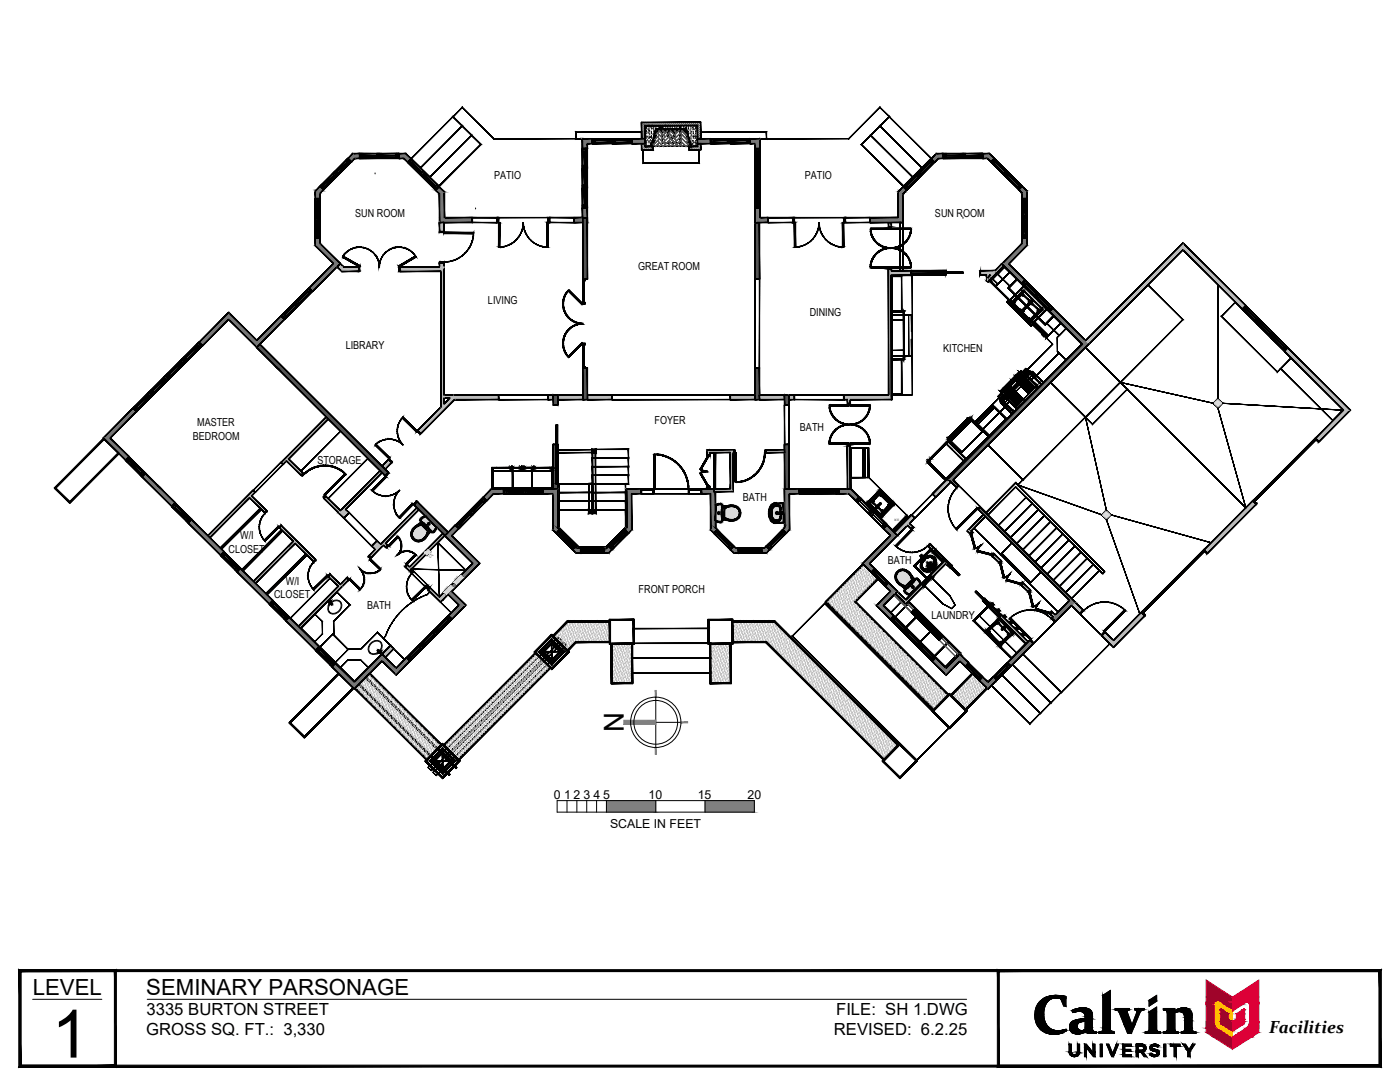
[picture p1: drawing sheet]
<svg xmlns="http://www.w3.org/2000/svg" width="279mm" height="216mm" viewBox="0 0 279 216" stroke-linecap="round" stroke-linejoin="round" font-family="sans-serif">
<defs><g id="words">
<text font-size="13.3" x="10.3" y="211">1</text>
<text font-size="5.5" x="124.5" y="146.1" transform="rotate(-90 124.5 146.1)">N</text>
<g font-size="4.4">
<text x="6.5" y="198.5">LEVEL</text>
<text x="29.2" y="198.5">SEMINARY PARSONAGE</text>
</g>
<text font-size="3.5" x="253.3" y="206.2">Facilities</text>
<g font-size="3.3">
<text x="29.2" y="202.5">3335 BURTON STREET</text>
<text x="166.9" y="202.5">FILE: SH 1.DWG</text>
<text x="29.2" y="206.6">GROSS SQ. FT.: 3,330</text>
<text x="166.4" y="206.6">REVISED: 6.2.25</text>
</g>
<g font-size="2.5">
<text x="110.5" y="159.3">0</text>
<text x="112.6" y="159.4">1</text>
<text x="114.5" y="159.4">2</text>
<text x="116.4" y="159.3">3</text>
<text x="118.4" y="159.4">4</text>
<text x="120.3" y="159.3">5</text>
<text x="129.4" y="159.3">10</text>
<text x="139.3" y="159.3">15</text>
<text x="149.2" y="159.3">20</text>
<text x="121.7" y="165.1">SCALE IN FEET</text>
</g>
<g font-size="2.2">
<text x="98.6" y="35.7">PATIO</text>
<text x="160.6" y="35.7">PATIO</text>
<text x="70.9" y="43.2">SUN ROOM</text>
<text x="186.6" y="43.2">SUN ROOM</text>
<text x="127.4" y="53.8">GREAT ROOM</text>
<text x="97.4" y="60.8">LIVING</text>
<text x="161.6" y="63.1">DINING</text>
<text x="69" y="69.7">LIBRARY</text>
<text x="188.2" y="70.2">KITCHEN</text>
<text x="38.5" y="87.7">BEDROOM</text>
<text x="39.3" y="85">MASTER</text>
<text x="130.6" y="84.6">FOYER</text>
<text x="159.6" y="85.9">BATH</text>
<text x="63.3" y="92.5">STORAGE</text>
<text x="148.2" y="100">BATH</text>
<text x="48" y="107.6">W/I</text>
<text x="45.6" y="110.2">CLOSET</text>
<text x="177.2" y="112.6">BATH</text>
<text x="54.7" y="119.3">CLOSET</text>
<text x="57.1" y="116.7">W/I</text>
<text x="127.5" y="118.2">FRONT PORCH</text>
<text x="73.3" y="121.6">BATH</text>
<text x="185.9" y="123.5">LAUNDRY</text>
</g>
<text font-size=".6" x="178.5" y="104">ICE</text>
<g font-size=".3">
<text x="85.6" y="111.1" transform="rotate(-45 85.6 111.1)">SOAP</text>
<text x="85.9" y="111.4" transform="rotate(-45 85.9 111.4)">NICHE</text>
<text x="88.8" y="117.7" transform="rotate(-45 88.8 117.7)">NICHE</text>
<text x="90.8" y="115.8" transform="rotate(-45 90.8 115.8)">NICHE</text>
</g>
</g></defs>
<!-- layer: 0 -->
<g fill="none" stroke="#000" stroke-width=".2">
<path d="M130.9 139.1v10.1M111.2 159.8h39.3v2.3h-39.3zM113.2 159.8v2.3M115.1 159.8v2.3M117.1 159.8v2.3M119.1 159.8v2.3M121 159.8v2.3M130.9 144.1h5M130.9 159.8v2.3M140.7 159.8v2.3"/>
<circle cx="130.9" cy="144.1" r="5"/>
<circle cx="130.9" cy="144.1" r="4.4"/>
</g>
<g fill="#808080" stroke="#808080" stroke-width=".2">
<path d="M124.5 144.6h6.4v-.9zM124.5 143.7h6.4l-6.4 .9z"/>
<path d="M130.8 137.8v1.3h.2zM130.8 137.8h.2v1.3z"/>
<path d="M135.9 144v.2l1.3-.2zM135.9 144.2l1.3-.2v.2z"/>
<path d="M130.8 149.2l.2 1.3v-1.3zM130.8 149.2l.2 1.3h-.2z"/>
<path d="M140.7 159.8l9.8 2.3v-2.3zM140.7 159.8l9.8 2.3h-9.8z"/>
<path d="M121 159.8l9.9 2.3v-2.3zM121 159.8l9.9 2.3h-9.9z"/>
</g>
<!-- layer: FIXT_-_PLUMBING -->
<g fill="#000" stroke="#000" stroke-width=".2">
<path d="M65.8 120.2h.1zM65.9 120.1v.1zM65.6 120.2h.3zM65.9 120.2v.1zM65.9 120.2h.1zM66.2 120.5v.2zM66.2 120.5l.1 .1-.1 .1zM66.2 120.5h.2l-.1 .1zM75.4 129.7l.1-.1v.2zM75.4 129.7l.1 .1h-.2zM75.3 129.8h.2zM75.7 130.1h.1z"/>
<path d="M75.8 130.1v.1zM75.8 130v.1zM75.8 130.1v.3zM75.8 130.1h.1z"/>
<path d="M225 77.7l23.6 23.6zM225 77.7l23.6 23.6z"/>
<path d="M243 56.8l.1 22.7zM243 56.8l.1 22.7z"/>
<path d="M243.1 79.5l1 1zM243.1 79.6l1 .9zM243.9 80.5l-.8 .9 1-.9zM243.9 80.5l-.8 .9zM242.1 80.5l1 .9zM242.1 80.5l1 .8zM242.1 80.5l1-1zM243.1 79.5l-.9 1z"/>
<path d="M223.6 76.3l18.5 4.2zM223.6 76.3l18.5 4.2z"/>
<path d="M243 81.4l5.6 19.9zM243 81.4l5.6 19.9z"/>
<path d="M244 80.5l24.1 1.3zM244 80.5l24.1 1.4z"/>
<path d="M81.7 113.9l3.7 3.7zM81.7 114l3.7 3.6z"/>
<path d="M81.9 113.8l.3 .4zM81.8 113.9l.4 .3z"/>
<path d="M82 113.6l-.1 .3zM82 113.6l-.1 .3z"/>
<path d="M81.8 119.4l.3 .3zM81.8 119.4l.4 .3zM81.6 119l.3 .3zM81.6 119l.3 .3zM81.4 118.6l.3 .4zM81.4 118.6l.3 .4zM81.3 118.2l.2 .4zM81.3 118.2l.2 .4zM81.2 117.8l.1 .4zM81.2 117.8l.1 .4zM81.1 117.4l.1 .4zM81.1 117.4l.1 .4zM81.1 117v.4zM81.1 117l.1 .4zM81.1 116.5l.1 .5zM81.1 116.5l.1 .5zM81.2 116.1v.4zM81.2 116.1v.4zM81.3 115.7v.4zM81.3 115.7v.4zM81.5 115.3l-.1 .4zM81.5 115.3l-.1 .4zM81.7 114.9l-.1 .4zM81.7 114.9l-.1 .4zM82 114.6l-.2 .4zM82 114.6l-.2 .4zM82.3 114.3l-.3 .3zM82.3 114.3l-.3 .3z"/>
<path d="M82.1 113.5l-.4 .5zM82.1 113.5l-.4 .5z"/>
<path d="M82.3 114l-.1 .2zM82.3 114l-.1 .2z"/>
<path d="M82.1 114.2l.2 .1zM82.2 114.2l.1 .1z"/>
<path d="M82.1 119.7l2.8-2.8zM82.1 119.7l2.8-2.8z"/>
<path d="M82 113.7l.3 .3zM82 113.7l.4 .3z"/>
<path d="M82.3 114.3l.2-.1zM82.4 114.1l-.1 .2z"/>
<path d="M82.2 119.7l.1 .2zM82.2 119.7l.1 .2z"/>
<path d="M82.4 114v.2zM82.4 114v.2z"/>
<path d="M84.9 116.9l.1 .2zM84.9 116.9l.1 .2z"/>
<path d="M85 117.1l-2.7 2.7zM82.3 119.8l2.8-2.7z"/>
<path d="M85 117.1l.3-.2zM85 117.1l.3-.2z"/>
<path d="M85.2 117.2l.1-.2zM85.3 117l-.1 .2z"/>
<path d="M85.2 117.2l.4 .3zM85.2 117.2l.4 .3z"/>
<path d="M85.1 117.1l.1 .1zM85 117.1l.2 .1z"/>
<path d="M85.3 116.9v.2zM85.3 116.9v.2z"/>
<path d="M85.4 117.6l.4-.4zM85.8 117.2l-.4 .5z"/>
<path d="M85.5 117.5l.2-.2zM85.7 117.3l-.1 .3z"/>
<path d="M85.3 117.1l.4 .2zM85.4 117l.3 .3z"/>
<path d="M82.1 113.6l3.7 3.7zM82.1 113.6l3.7 3.6z"/>
<path d="M87.4 108.3l.3 10.8zM87.4 108.3l.3 10.8z"/>
<path d="M82.1 113.6l10.9 .3zM82.1 113.5l10.9 .3z"/>
<path d="M153.7 103.8h.4l-.2-.2zM153.7 103.8h.4l-.2 .2zM153.9 104h.3l-.1-.2zM153.9 104h.3l-.1 .2zM154.2 104l-.1 .2 .3-.1zM154.1 104.2l.3-.1v.2zM154.4 104.1v.2l.3-.1zM154.4 104.3l.3-.1-.1 .2zM154.7 104.2l-.1 .2 .3-.2zM154.6 104.4l.3-.2v.2z"/>
<path d="M153.7 101l.1 .5 .1-.4zM153.7 101l.1 .5-.2-.1zM153.6 101.4l.1 .4 .1-.3zM153.6 101.4l.1 .4h-.3zM153.4 101.8l.2 .4 .1-.4zM153.4 101.8l.2 .4h-.2zM153.4 102.2l.2 .4v-.4zM153.4 102.2l.2 .4h-.2zM153.4 102.6l.3 .3-.1-.3zM153.4 102.6l.3 .3-.3 .1zM153.4 103l.4 .3-.1-.4zM153.4 103l.4 .3-.2 .1zM153.6 103.4l.3 .3-.1-.4zM153.6 103.4l.3 .3h-.2z"/>
<path d="M154.1 103.6h.3l-.1-.2zM154.1 103.6h.3l-.1 .1zM154.4 103.6l-.1 .1h.3zM154.3 103.7h.3l-.1 .2zM154.6 103.7l-.1 .2 .2-.1zM154.5 103.9l.2-.1v.2zM154.7 103.8v.2l.2-.2zM154.7 104l.2-.2v.2z"/>
<path d="M154.1 101.2l.1 .4 .1-.3zM154.1 101.2l.1 .4-.2-.1zM154 101.5l.1 .4 .1-.3zM154 101.5l.1 .4h-.2zM153.9 101.9l.1 .3 .1-.3zM153.9 101.9l.1 .3h-.2zM153.8 102.2l.2 .3v-.3zM153.8 102.2l.2 .3-.2 .1zM153.8 102.6l.3 .2-.1-.3zM153.8 102.6l.3 .2-.2 .1zM153.9 102.9l.3 .3-.1-.4zM153.9 102.9l.3 .3h-.2zM154 103.2l.3 .3-.1-.3zM154 103.2l.3 .3h-.2z"/>
<path d="M154.8 102.3l.2 .1zM154.8 102.4h.2zM154.8 102.5l.2-.1z"/>
<path d="M154.9 102.5l.1-.1zM155 102.4v.2zM155 102.4v.2zM155 102.4l.1 .2z"/>
<path d="M154.9 100.8l-.2 .2h.2zM154.7 100.8h.2l-.2 .2zM154.7 100.8l-.1 .3 .1-.1zM154.5 100.9l.2-.1-.1 .3zM154.5 100.9l-.1 .3 .2-.1zM154.3 101l.2-.1-.1 .3zM154.3 101v.3l.1-.1zM154.3 101v.3l-.2-.1z"/>
<path d="M154.9 100.3l-.2 .3h.2zM154.6 100.4l.3-.1-.2 .3zM154.6 100.4l-.2 .2h.3zM154.4 100.4h.2l-.2 .2zM154.4 100.4l-.2 .4 .2-.2zM154.1 100.6l.3-.2-.2 .4zM154.1 100.6v.3l.1-.1zM153.9 100.8l.2-.2v.3zM153.9 100.8v.3l.2-.2zM153.9 100.8v.3l-.2-.1z"/>
<path d="M155 102.2v.2zM154.9 102.2l.1 .2zM154.9 102.2l.1 .2z"/>
<path d="M155 102.4l.1 .2zM155 102.4l.2 .1zM155.1 102.4l.2 .1zM155.1 102.4l.2 .1z"/>
<path d="M155.2 103.8v.2l.1-.2zM155.3 103.8l.1 .2h-.2zM155.3 103.8l.1 .2v-.3zM155.4 103.7l.2 .2-.2 .1zM155.5 103.6l-.1 .1 .2 .2zM155.5 103.6l.2 .1-.1 .2zM155.6 103.5l-.1 .1 .2 .1zM155.6 103.5l.2 .1-.1 .1zM155.7 103.3l-.1 .2 .2 .1zM155.7 103.3l.2 .1-.1 .2zM155.7 103.1v.2l.2 .1zM155.7 103.1l.2 .1v.2z"/>
<path d="M154.9 101h.3v-.2zM154.9 100.8h.3l-.3 .2z"/>
<path d="M154.9 104h.3v-.2zM154.9 103.8h.3l-.3 .2z"/>
<path d="M155.1 102.2v.2zM155.1 102.2l-.1 .2zM155 102.2v.2z"/>
<path d="M155.2 102.4h.2zM155.2 102.4h.2zM155.4 102.4l-.1 .1z"/>
<path d="M155.1 102.4l.2-.1zM155.2 102.2l-.1 .2z"/>
<path d="M155.3 102.3l.1 .1zM155.3 102.3l.1 .1zM155.2 102.3l.2 .1z"/>
<path d="M155.4 102.3l-.1 .3 .4-.2zM155.3 102.6l.4-.2v.2z"/>
<path d="M155.5 102.3l.2 .1zM155.5 102.4h.2zM155.5 102.4h.2zM155.5 102.5l.2-.1zM155.5 102.5l.2-.1zM155.7 102.4l-.1 .1zM155.6 102.5l.1-.1zM155.7 102.4l-.1 .2zM155.7 102.4l-.1 .2zM155.7 102.4v.2z"/>
<path d="M155.6 102.4h.2zM155.6 102.5l.2-.1zM155.8 102.4v.2z"/>
<path d="M155.7 101.6v1.5h.2zM155.7 101.6h.2v1.5z"/>
<path d="M155.7 101.4v.2h.2zM155.7 101.4h.2v.2zM155.6 101.3l.1 .1h.2zM155.6 101.3l.2-.1 .1 .2zM155.5 101.1l.1 .2 .2-.1zM155.5 101.1l.2-.1 .1 .2zM155.4 101l.1 .1 .2-.1zM155.6 100.9l.1 .1h-.3zM155.3 101h.1l.2-.1zM155.4 100.8l.2 .1-.3 .1zM155.2 101h.1l.1-.2zM155.2 100.8h.2l-.2 .2z"/>
<path d="M155.4 102.4h.3v-.2zM155.3 102.2h.4l-.3 .2z"/>
<path d="M155.7 102.1l.1 .3 .2-.3zM155.8 102.4l.2-.3v.2z"/>
<path d="M155.6 102.2l.2 .2zM155.6 102.2l.2 .2zM155.6 102.2l.1 .2zM155.6 102.2l.1 .2zM155.6 102.2l.1 .2z"/>
<path d="M155.6 102.2l.2 .2zM155.6 102.2l.2 .2zM155.6 102.2l.2 .2zM155.6 102.2l.1 .2zM155.5 102.3l.2 .1zM155.5 102.3l.2 .1zM155.5 102.4h.2zM155.5 102.4h.2zM155.5 102.5l.2-.1zM155.5 102.5l.2-.1zM155.7 102.4l-.1 .1zM155.6 102.5l.1-.1zM155.7 102.4l-.1 .2zM155.8 102.4l-.2 .2zM155.8 102.4l-.1 .2z"/>
<path d="M155.8 102.4l-.1 .2 .3-.2zM155.7 102.6l.3-.2v.2z"/>
<path d="M155.8 102.2v.2l.1-.2zM155.9 102.2l-.1 .2z"/>
<path d="M155.7 102.2l.1 .2zM155.7 102.2l.1 .2zM155.6 102.3l.2 .1z"/>
<path d="M155.9 102.4l-.1 .2zM155.8 102.4h.1l-.1 .2z"/>
<path d="M156 102.4v.2zM156 102.4v.2zM156 102.4l.1 .2h-.1zM156 102.4l.1 .2zM156 102.4l.2 .2h-.1zM156 102.4l.2 .2zM156.1 102.4l.2 .1zM156.1 102.4l.2 .1zM156.1 102.4h.2v.1zM156.1 102.4h.2zM156.1 102.4l.2-.1zM156.1 102.4l.2-.1zM156.2 102.2l.1 .1-.2 .1zM156.2 102.2l-.1 .2zM156.1 102.1v.2zM156.1 102.1v.2zM156 102.1h.1l-.1 .2zM156 102.1v.2zM155.9 102.1l.1 .2zM155.9 102.1l.1 .2z"/>
<path d="M155.7 102.3l.3 .2v-.2zM155.7 102.3l.3 .2h-.3z"/>
<path d="M155.7 102.3l.3 .2v-.2zM155.7 102.3l.3 .2h-.3z"/>
<path d="M156 102.4v.2zM156 102.4v.2z"/>
<path d="M156 102.1v.2zM156 102.1v.2z"/>
<path d="M156 102.4l.2 .2h-.1zM156 102.4l.2 .2zM156 102.4l.2 .1v.1zM156.1 102.4l.1 .1zM156.1 102.4h.2l-.1 .1zM156.1 102.4h.2zM156.1 102.4l.2-.1v.1zM156.1 102.4l.2-.1zM156.1 102.4l.1-.2 .1 .1zM156.1 102.4l.1-.2zM156.2 102.2l-.1 .2zM156.2 102.2l-.1 .2zM156.1 102.1l.1 .1-.2 .1zM156.1 102.1l-.1 .2z"/>
<path d="M156.3 100.4v3.9h.2zM156.3 100.4h.2v3.9z"/>
<path d="M154.9 100.6h1.5v-.3zM154.9 100.3h1.5l-1.5 .3z"/>
<path d="M154.9 104.4h1.5v-.2zM154.9 104.2h1.5l-1.5 .2z"/>
<path d="M203.1 96.8l16.8 5.9zM203.1 96.7l16.8 6z"/>
<path d="M219.8 102.7l1 .9zM219.8 102.7l1 1zM220.8 103.6v.1l.9-1zM221.7 102.7h.1l-1 1zM220.8 101.9l1 .8zM220.8 101.7l1 1zM220.8 101.7l-.9 1zM220.8 101.7l-1 1z"/>
<path d="M216.6 83.2l4.2 18.6zM216.6 83.2l4.2 18.6z"/>
<path d="M220.8 103.7l6.7 18.8zM220.8 103.7l6.7 18.8z"/>
<path d="M221.7 102.7l20 5.6zM221.7 102.7l20 5.6z"/>
<path d="M65.7 120.4l.1-.2zM65.8 120.2l-.1 .2z"/>
<path d="M65.8 120.1l-.1 .2zM65.8 120.1l-.1 .2z"/>
<path d="M65.7 120l.2 .2zM65.7 120.1l.2 .1z"/>
<path d="M65.8 120.2l.1 .1-.2-.1zM65.7 120.2l.2 .1z"/>
<path d="M65.9 120.2l.2 .5-.3-.3zM65.9 120.2l.2 .5 .1-.2z"/>
<path d="M65.8 120.2l.2 .2-.3-.1zM65.7 120.3l.3 .1z"/>
<path d="M65.8 120.2l.2-.2zM66 120l-.1 .2z"/>
<path d="M65.8 120v.2zM65.8 120l.1 .2zM65.9 120v.2zM65.9 120v.2z"/>
<path d="M65.6 120.2h.3zM65.7 120.1l.2 .1z"/>
<path d="M66.1 120.1l.1 .4-.3-.2zM66.1 120.1l.1 .4 .1-.1z"/>
<path d="M66.1 120l-.1 .2zM66.1 120l-.1 .2z"/>
<path d="M65.9 120l.2 .2-.3-.1zM65.8 120.1l.3 .1z"/>
<path d="M65.8 120.1v.2zM65.7 120.2l.1 .1v-.2z"/>
<path d="M65.9 120.1l.2 .1zM65.9 120.1l.2 .1z"/>
<path d="M66 120.2l.1 .2zM65.9 120.3l.2 .1z"/>
<path d="M65.9 120l-.1 .2zM65.9 120l-.1 .2z"/>
<path d="M66 120.2l-.1 .2zM66 120.2l-.1 .2z"/>
<path d="M66 120.2v.2zM66 120.2v.2z"/>
<path d="M66.2 120.5l.2-.1zM66.2 120.5h.2z"/>
<path d="M75.6 129.7l-.1 .2zM75.5 129.6v.3z"/>
<path d="M75.6 130.3l.2-.1zM75.6 130.3l.2-.1z"/>
<path d="M75.4 129.9l.2 .3 .2-.1zM75.4 129.9l.1-.1 .3 .3z"/>
<path d="M75.7 130.3l.2-.1zM75.7 130.3l.2-.1z"/>
<path d="M75.6 130.1l.2-.1zM75.6 130.1l.2-.1z"/>
<path d="M75.5 129.8l.2 .3 .2-.1zM75.5 129.8l.1-.1 .3 .3z"/>
<path d="M75.6 129.9l.1 .2zM75.6 129.9l.1 .2z"/>
<path d="M75.6 130h.3zM75.6 130h.3z"/>
<path d="M75.6 130l.1 .3zM75.6 130.1v-.1l.1 .3z"/>
<path d="M75.8 130.2h.2zM75.8 130.2l.3-.1zM75.8 130.1h.3zM75.8 130.1h.3z"/>
<path d="M75.8 130.1v.3zM75.9 130.1l-.1 .3z"/>
<path d="M75.8 130l.2-.1zM76 129.9l-.2 .1z"/>
<path d="M75.7 130.1l.1 .2zM75.7 130.1l.1 .2z"/>
<path d="M75.8 130.2l.2-.2zM75.9 130l-.1 .2z"/>
<path d="M75.9 130.1l-.2 .1h.3zM75.7 130.2h.3z"/>
<path d="M75.9 130l-.1 .2 .2-.1zM75.8 130.2l.2-.1z"/>
<path d="M75.8 129.9l.1 .2zM75.8 129.9l.1 .2z"/>
<path d="M75.9 129.9v.3zM75.9 129.9v.3z"/>
<path d="M75.9 130.1l.1 .2zM75.9 130.1l.1 .2z"/>
</g>
<g fill="none" stroke="#dbdbdb" stroke-width=".2">
<path d="M242.7 79.9h.7M243 79.7h.2M242.2 80.5h1.7M242.3 80.3h1.5M242.4 80.7h1.3M242.5 80.1h1.1M242.6 81h.9M242.8 81.2h.5M243.1 81.4h.1M155.8 101.5v.2M220 102.6h1.6M220 102.9h1.6"/>
<path d="M220.2 102.4h1.2M220.2 103.1h1.2M220.4 102.2h.8M220.4 103.3h.8M220.6 102h.4M220.7 103.5h.2"/>
</g>
<!-- layer: WALL_-_MASONRY -->
<g fill="#000" stroke="#000" stroke-width=".2">
<path d="M128 29.8v.2l2.3-.2zM128 30l2.3-.2v.2z"/>
<path d="M128 27.6v.1l.7-.1zM128 27.7l.7-.1v.1z"/>
<path d="M128 24.4l.1 3.3v-3.3zM128 24.4l.1 3.3h-.1z"/>
<path d="M128 28.7l.1 1.2v-1.2zM128 28.7l.1 1.2h-.1z"/>
<path d="M128.3 29.9h2zM128.4 29.9h2zM130.3 29.2l.1 .7zM130.3 29.2l.1 .7zM130.3 29.2h7.3zM130.4 29.2h7.2zM137.5 29.2l.1 .7zM137.5 29.2v.7zM137.6 29.9h1.9zM137.5 29.9h2zM139.5 29.9v2.7zM139.5 29.9v2.7zM128.3 32.6h11.2zM128.3 32.6l11.2-.1zM128.3 29.9v2.7zM128.3 29.9l.1 2.6z"/>
<path d="M128.6 25.1v2.6h.1zM128.6 25.1h.1v2.6z"/>
<path d="M128.6 28.7v.5h.1zM128.6 28.7h.1v.5z"/>
<path d="M128.7 25v.1l10.5-.1zM128.7 25.1l10.5-.1v.1z"/>
<path d="M128 28.7h.7v-.1zM128 28.6h.7l-.7 .1z"/>
<path d="M130 28.8v.4zM130 28.8v.4zM130 28.8v.1zM130 28.8l.1 .1zM130.9 25.7l-.8 3.2zM130.9 25.7l-.8 3.2zM130.9 25.7h6.1zM130.9 25.8l6.1-.1zM137 25.7l.8 3.1zM136.9 25.8l.9 3.1zM137.8 28.8v.1zM137.8 28.9l.1-.1zM137.8 28.9l.1 .3v-.4zM137.8 28.9v.3zM137.8 29.2h1.3zM137.8 29.2h1.4zM139.1 25.1l.1 4.1zM139.1 25.1l.1-.1v4.2zM128.7 25.1l10.5-.1zM128.7 25h10.5zM128.7 25v4.2zM128.7 25v4.2zM128.7 29.2h1.3zM128.7 29.2h1.3z"/>
<path d="M130 29.1v.2l.3-.2zM130 29.3l.3-.2v.2z"/>
<path d="M130 28.9l.1 .3v-.3zM130 28.9l.1 .3h-.1z"/>
<path d="M130.1 28.8l-.1 .1zM130 28.8v.1z"/>
<path d="M130.3 29.2v.7h.1zM130.3 29.2h.1v.7z"/>
<path d="M131.1 26.1l-.8 3.1h.1zM131.1 26.1h.1l-.8 3.1z"/>
<path d="M128.7 29.3h1.6v-.1zM128.7 29.2h1.6l-1.6 .1z"/>
<path d="M130.9 25.7l-.8 3.2 .9-3.1zM130.9 25.7l-.8 3.2h-.1z"/>
<path d="M131.2 26v.1l5.5-.1zM131.2 26.1l5.5-.1v.1z"/>
<path d="M132.2 25.1v3.5zM132.2 25.1v3.5z"/>
<path d="M132.2 25h3.5zM132.2 25.1l3.5-.1z"/>
<path d="M133.3 26.7v.1zM133.3 26.7v.1zM133.3 26.8v.2zM133.3 26.8v.2zM133.3 27v.1zM133.3 27v.1zM133.3 27.1l.1 .2zM133.4 27.1v.2zM133.4 27.3l.1 .1zM133.5 27.2v.2zM133.6 27.3v.1zM133.6 27.3v.1zM133.7 27.4l.1 .1zM133.7 27.4l.1 .1zM133.8 27.4l.1 .1zM133.8 27.4l.1 .1zM133.9 27.5h.2zM133.9 27.5h.2zM134.1 27.4h.1zM134.1 27.4h.1zM134.2 27.4h.2zM134.2 27.4h.2zM134.3 27.3h.2zM134.3 27.3h.2zM134.4 27.2l.2-.1zM134.5 27.1l-.1 .1zM134.6 27l-.1 .1zM134.6 27l-.1 .1zM134.6 26.8v.2zM134.6 26.8v.2zM134.6 26.7v.1zM134.6 26.7v.1zM134.6 26.5v.2zM134.5 26.6l.1 .1zM134.5 26.4v.2zM134.4 26.4l.1 .2zM134.4 26.3v.1zM134.4 26.3v.1zM134.2 26.2l.1 .1zM134.2 26.2l.1 .1zM134.1 26.2l.1 .1zM134.1 26.2l.1 .1zM133.9 26.1l.2 .1zM133.9 26.1l.2 .1zM133.8 26.2h.1zM133.8 26.2h.1zM133.6 26.2h.2zM133.6 26.2h.2zM133.5 26.3l.1-.1zM133.5 26.3h.2zM133.5 26.3l-.1 .1zM133.4 26.4l.2-.1zM133.4 26.4l-.1 .1zM133.3 26.5l.2-.1zM133.3 26.5v.2zM133.4 26.6l-.1 .1z"/>
<path d="M132.2 28.6h3.5zM132.2 28.6h3.5z"/>
<path d="M135.7 25.1v3.5zM135.7 25.1v3.5z"/>
<path d="M136.7 26.1l.9 3.1-.8-3.1zM136.7 26.1l.9 3.1h-.1z"/>
<path d="M130.9 25.8h6.1v-.1zM130.9 25.7h6.1l-6.1 .1z"/>
<path d="M137.5 29.2v.7h.1zM137.5 29.2h.1v.7z"/>
<path d="M137.6 29.8v.2l2.2-.2zM137.6 30l2.2-.2v.2z"/>
<path d="M137.6 29.1v.2l.3-.2zM137.6 29.3l.3-.2v.2z"/>
<path d="M136.9 25.8l.9 3.1h.1zM136.9 25.8l.1-.1 .9 3.2z"/>
<path d="M137.8 28.9v.3h.1zM137.8 28.9h.1v.3z"/>
<path d="M137.9 28.8l-.1 .1zM137.8 28.8v.1z"/>
<path d="M137.6 29.3h1.6v-.1zM137.6 29.2h1.6l-1.6 .1z"/>
<path d="M139.2 27.6v.1l.6-.1zM139.2 27.7l.6-.1v.1z"/>
<path d="M139.1 28.7l.1 .5v-.5zM139.1 28.7l.1 .5h-.1z"/>
<path d="M139.1 25.1l.1 2.6v-2.6zM139.1 25.1l.1 2.6h-.1z"/>
<path d="M139.8 28.7v1.2h.1zM139.8 28.7h.1v1.2z"/>
<path d="M139.8 24.4v3.3h.1zM139.8 24.4h.1v3.3z"/>
<path d="M128 24.5h11.8v-.1zM128 24.4h11.8l-11.8 .1z"/>
<path d="M139.2 28.7h.6v-.1zM139.2 28.6h.6l-.6 .1z"/>
</g>
<g fill="none" stroke="#000" stroke-width=".2">
<path d="M128.9 27h.1M128.9 27.7h.1M129 25.6h.1M129 26.2h.1M129 28.8h.1M129 28.3l-.1 .1M129.1 29.1h.1M129.1 28.6h.1M129.1 28.2h.1M129.1 27.6h.1M129.1 27.3h.1M129.1 26.7h.1"/>
<path d="M129.1 26.4h.1M129.1 25.8h.1M129.1 25.4h.1M129.2 27.4h.1M129.2 28h.1M129.3 25.9h.1M129.3 26.5h.1M129.3 29.2h.1M129.5 25.9v.2l.1-.1M129.5 25.1h.1M129.5 27.7h.1M129.5 28.4h.1"/>
<path d="M129.5 29.1h.1M129.5 28.6h.1M129.5 28.2h.1M129.5 27.6h.1M129.5 27.3h.1M129.5 26.7h.1M129.5 26.4h.1M129.5 25.8h.1M129.5 25.4h.1M129.6 27.3l.2 .1M129.7 26.2h.1M129.7 26.9h.1"/>
<path d="M129.8 25.4h.1M129.8 28h.1M129.8 28.7h.1M129.9 27.3v.1l.1-.1M130 26.5h.1M130 27.2h.1M130 29.1h.1M130 28.6h.1M130 28.2h.1M130 27.6h.1M130 27.3h.1M130 26.7h.1"/>
<path d="M130 26.4h.1M130 25.8h.1M130 25.4h.1M130.2 25.1h.1M130.2 25.7h.1M130.2 28.4h.1M130.3 26.9h.1M130.3 27.5h.1M130.5 27.3h.1M130.5 26.7h.1M130.5 26.4h.1M130.5 25.8h.1"/>
<path d="M130.5 25.4h.1M130.5 26h.1M130.6 25.1h-.1M130.8 25.7h.1M130.9 25.4h.1M131.3 25.2h.1M131.4 25.4h.1M131.6 25.4h.1M131.6 25.6h.1M131.8 25.3l.1 .2M131.8 25.4h.1M132 25.2h.1"/>
<path d="M132 25.3l-.1 .2M132.3 25.6h.1M132.3 25.4h.1M132.8 25.4h.1M132.8 25.1h.1M132.9 25.7l.1 .1M133.1 25.4h.1M133.2 25.4h.1M133.3 25.7v.1M133.4 25.1h.1M133.4 25.7h.1M133.7 25.4h.1"/>
<path d="M133.8 25.4h.1M134.1 25.7h.1M134.2 25.4h.1M134.6 25.2h.1M134.6 25.4h.1M134.9 25.6h.1M135.1 25.4h.1M135.3 25.2h.1M135.6 25.4h.1M135.6 25.6h.1M135.7 25.1l-.1 .1M136 25.4h.1"/>
<path d="M136.1 25.1h.1M136.4 25.4h.1M136.5 25.4h.1M136.7 25.1h.1M136.7 25.7h.1M136.9 25.4v.1l.1-.1M137 25.4h.1M137.1 25.4h.1M137.1 26h.1M137.4 26.8l-.1 .1M137.4 25.7h.1M137.4 26.4h.1"/>
<path d="M137.4 27.3h.1M137.4 26.7h.1M137.4 25.8h.1M137.4 25.4h.1M137.6 27.5h.1M137.7 26h.1M137.7 26.7h.1M137.7 28.1l-.1 .1M137.9 25.2h.1M137.9 27.9h.1M137.9 28.5h.1M137.9 29.1h.1"/>
<path d="M137.9 28.6h.1M137.9 28.2h.1M137.9 27.6h.1M137.9 27.3h.1M137.9 26.7h.1M137.9 26.4h.1M137.9 25.8h.1M137.9 25.4h.1M138 26.4h.1M138 27h.1M138.2 25.6h.1M138.2 28.2h.1"/>
<path d="M138.2 28.8h.1M138.3 27.2h.2M138.3 25.8l-.1 .1M138.4 29.1h.1M138.4 28.6h.1M138.4 28.2h.1M138.4 27.6h.1M138.4 27.3h.1M138.4 26.4h.1M138.4 25.8h.1M138.4 25.4h.1M138.4 26.7h.1"/>
<path d="M138.4 27.4h.1M138.5 25.2h.1M138.5 25.9h.1M138.5 28.5h.1M138.5 29.2h.1M138.7 27h.1M138.7 27.7h.1M138.7 27.1l-.1 .2M138.8 29.1h.1M138.8 28.6h.1M138.8 28.2h.1M138.8 27.6h.1"/>
<path d="M138.8 27.3h.1M138.8 26.7h.1M138.8 26.4h.1M138.8 25.8h.1M138.8 25.4h.1M138.9 25.6h.1M138.9 26.2h.1M138.9 28.8h.1M139 27.4h.1M139 28h.1M139.1 28.5l-.1 .1"/>
</g>
<!-- layer: FLR_-_STAIRS -->
<g fill="#000" stroke="#000" stroke-width=".2">
<path d="M111.5 98.3l.1 1.7zM111.5 98.3l.1 1.7z"/>
<path d="M111.6 99.9h6.6zM111.6 100l6.6-.1z"/>
<path d="M111.6 98.2h6.6zM111.6 98.3l6.6-.1z"/>
<path d="M118.2 94.8h7.3zM118.2 94.9l7.3-.1zM125.5 94.8v1.8zM125.4 94.9l.1 1.7zM118.2 96.6h7.3zM118.2 96.5h7.2l-7.2 .1zM118.2 94.8v1.8zM118.2 94.8v1.7z"/>
<path d="M118.2 96.5h6.7zM118.2 96.6l6.7-.1zM124.9 96.5v1.8zM124.8 96.6l.1 1.7zM118.2 98.3h6.7zM118.2 98.2h6.6l-6.6 .1zM118.2 96.5v1.8zM118.2 96.5v1.7z"/>
<path d="M118.2 98.3v1.7zM118.2 98.3v1.7z"/>
<path d="M118.2 89.6h7.3zM118.2 89.7l7.3-.1zM125.5 89.6v1.8zM125.4 89.7l.1 1.7zM118.2 91.4h7.3zM118.2 91.3h7.2l-7.2 .1zM118.2 89.6v1.8zM118.2 89.6v1.7z"/>
<path d="M118.2 91.3h7.3zM118.2 91.4l7.3-.1zM125.4 91.4l.1 1.8v-1.9zM125.4 91.4l.1 1.8zM118.2 93.2h7.3zM118.2 93.1h7.2l-7.2 .1zM118.2 91.3v1.9zM118.2 91.3v1.8z"/>
<path d="M118.2 93.1h7.3zM118.2 93.2l7.3-.1zM125.4 93.2l.1 1.7v-1.8zM125.4 93.2l.1 1.7zM118.2 94.9h7.3zM118.2 94.9l7.2-.1zM118.2 93.1v1.8zM118.2 93.1v1.7z"/>
<path d="M118.2 98.2h6.6zM118.2 98.3l6.6-.1z"/>
<path d="M118.2 99.9h6.6zM118.2 100l6.6-.1z"/>
<path d="M118.2 100v1.7zM118.2 100v1.7z"/>
<path d="M118.2 98.3v1.7zM118.2 98.3v1.7z"/>
<path d="M111.5 98.3h6.7zM111.6 98.2h6.6l-6.7 .1zM111.5 96.5v1.8zM111.5 96.5l.1 1.7zM111.5 96.5h6.7zM111.6 96.6l6.6-.1zM118.2 96.5v1.8zM118.2 96.6v1.7z"/>
<path d="M124.8 98.3l.1 1.7zM124.8 98.3l.1 1.7z"/>
<path d="M124.8 100l.1 1.7zM124.8 100l.1 1.7z"/>
<path d="M204.8 99.2l1.2 1.2zM204.8 99.3l1.2 1.2z"/>
<path d="M111.5 100l.1 1.7zM111.5 100l.1 1.7z"/>
<path d="M111.5 101.7l.1 3.5zM111.5 101.7l.1 3.5z"/>
<path d="M111.6 101.7h13.2zM111.6 101.8l13.2-.1z"/>
<path d="M111.5 105.3l4 3.8zM111.5 105.3l4 3.8z"/>
<path d="M118.2 100v1.7zM118.2 100v1.7z"/>
<path d="M111.6 101.8l6.6-.1zM111.6 101.7h6.6z"/>
<path d="M111.6 100l6.6-.1zM111.6 99.9h6.6z"/>
<path d="M115.4 109.1h5.6zM115.4 109.1h5.6z"/>
<path d="M118.2 100l6.6-.1zM118.2 99.9h6.6z"/>
<path d="M118.2 101.8l6.6-.1zM118.2 101.7h6.6z"/>
<path d="M124.8 105.2l-3.8 3.9zM124.8 105.2l-3.8 3.9z"/>
<path d="M124.8 101.7l.1 3.5zM124.8 101.7l.1 3.5z"/>
<path d="M111 101.8l14.5-.1zM110.9 101.7h14.6zM110.9 101.7l.1 3.7zM110.9 101.7v3.8zM110.9 105.5l4.3 4.1zM110.9 105.5l4.3 4.2zM115.2 109.6h6zM115.2 109.7h6zM125.4 105.4l-4.2 4.3zM125.4 105.4l-4.2 4.3zM125.4 101.8l.1 3.7zM125.4 101.8l.1-.1v3.8z"/>
<path d="M199.2 104.8l5.6-5.6zM204.8 99.2l-5.5 5.6z"/>
<path d="M200.5 106l5.5-5.6zM206 100.4l-5.5 5.6z"/>
<path d="M199.2 104.8l1.3 1.2zM199.2 104.8l1.3 1.2z"/>
<path d="M200.5 106l1.2 1.2zM200.5 106l1.2 1.2z"/>
<path d="M201.7 107.2l5.5-5.5zM207.2 101.7l-5.5 5.5z"/>
<path d="M202.9 108.4l5.5-5.5zM208.4 102.9l-5.4 5.6z"/>
<path d="M201.7 107.2l1.3 1.2zM201.7 107.2l1.3 1.2z"/>
<path d="M204.1 109.6l5.5-5.5zM209.6 104.1l-5.4 5.6z"/>
<path d="M202.9 108.5l1.3 1.1zM202.9 108.5l1.3 1.1z"/>
<path d="M205.3 110.8l5.6-5.5zM210.9 105.3l-5.5 5.6z"/>
<path d="M204.1 109.7l1.3 1.1zM204.1 109.7l1.3 1.1z"/>
<path d="M206 100.4l1.3 1.3zM206 100.5l1.2 1.2z"/>
<path d="M206 100.4l-5.5 5.6zM206 100.4l-5.5 5.6z"/>
<path d="M206.5 112.1l5.6-5.6zM212.1 106.5l-5.5 5.6z"/>
<path d="M205.3 110.9l1.3 1.2zM205.3 110.9l1.3 1.2z"/>
<path d="M207.2 101.7l-5.5 5.5zM207.2 101.7l-5.5 5.5z"/>
<path d="M207.3 101.7l1.2 1.2zM207.2 101.7l1.2 1.2z"/>
<path d="M206.5 112.1l1.3 1.2zM206.5 112.1l1.3 1.2z"/>
<path d="M207.8 113.3l5.5-5.6zM213.3 107.7l-5.5 5.6z"/>
<path d="M208.5 102.9l1.2 1.2zM208.4 102.9l1.2 1.3z"/>
<path d="M208.4 102.9l-5.4 5.6zM208.4 102.9l-5.5 5.5z"/>
<path d="M209 114.5l5.5-5.5zM214.5 109l-5.5 5.5z"/>
<path d="M207.8 113.3l1.2 1.2zM207.8 113.3l1.2 1.2z"/>
<path d="M209.7 104.1l1.2 1.2zM209.6 104.2l1.3 1.2z"/>
<path d="M209.6 104.1l-5.4 5.6zM209.6 104.1l-5.5 5.5z"/>
<path d="M210.2 115.7l5.5-5.5zM215.7 110.2l-5.4 5.6z"/>
<path d="M209 114.5l1.3 1.2zM209 114.5l1.3 1.2z"/>
<path d="M210.9 105.3l1.2 1.2zM210.9 105.4l1.2 1.2z"/>
<path d="M210.9 105.3l-5.5 5.6zM210.9 105.3l-5.6 5.5z"/>
<path d="M211.4 116.9l5.5-5.5zM216.9 111.4l-5.4 5.6z"/>
<path d="M210.2 115.8l1.3 1.1zM210.2 115.8l1.3 1.1z"/>
<path d="M212.1 106.5l1.2 1.2zM212.1 106.6l1.2 1.2z"/>
<path d="M212.1 106.5l-5.5 5.6zM212.1 106.5l-5.6 5.6z"/>
<path d="M211.4 117l1.2 1.2zM211.4 117l1.3 1.1z"/>
<path d="M218.2 112.6l-5.5 5.6zM218.2 112.6l-5.5 5.6z"/>
<path d="M213.3 107.7l-5.5 5.6zM213.3 107.7l-5.5 5.6z"/>
<path d="M213.3 107.7l1.3 1.3zM213.3 107.8l1.2 1.2z"/>
<path d="M212.6 118.2l1.3 1.2zM212.7 118.1l1.2 1.3z"/>
<path d="M214.6 109l1.2 1.2zM214.5 109l1.2 1.2z"/>
<path d="M214.5 109l-5.5 5.5zM214.5 109l-5.5 5.5z"/>
<path d="M215.8 110.2l1.2 1.2zM215.7 110.2l1.3 1.2z"/>
<path d="M215.7 110.2l-5.4 5.6zM215.7 110.2l-5.5 5.5z"/>
<path d="M217 111.4l1.2 1.2zM216.9 111.5l1.3 1.1z"/>
<path d="M216.9 111.4l-5.4 5.6zM211.4 116.9l5.5-5.5z"/>
<path d="M218.2 112.6l-5.5 5.6zM218.2 112.6l-5.5 5.6z"/>
<path d="M218.2 112.6l1.2 1.2zM218.2 112.7l1.2 1.1z"/>
<path d="M219.4 113.8l-5.5 5.6zM219.4 113.8l-5.5 5.6z"/>
</g>
<!-- layer: FLR_-_EXTERIOR -->
<g fill="#000" stroke="#000" stroke-width=".2">
<path d="M92.2 25.1l-8.3 8.4 8.4-8.4zM92.2 25.1l-8.3 8.4zM82 31.6l1.9 1.9zM82 31.6l1.9 1.8zM82 31.6l8.4-8.4zM90.4 23.2l-8.3 8.4zM90.4 23.2l1.9 1.9zM90.4 23.3l1.9 1.8z"/>
<path d="M94.1 27l-8.3 8.4 8.4-8.4zM85.8 35.3l8.3-8.3-8.3 8.4zM83.9 33.5l1.9 1.9zM83.9 33.5l1.9 1.8zM92.3 25.1l-8.4 8.4zM92.3 25.1l-8.3 8.4zM92.3 25.1l1.9 1.9zM92.3 25.2l1.9 1.8z"/>
<path d="M95.9 28.8l-8.3 8.5 8.4-8.5zM95.9 28.8l-8.3 8.5zM85.7 35.3l1.9 2zM85.7 35.3l1.9 1.8zM85.7 35.3l8.4-8.4zM94.1 26.9l-8.3 8.4zM94.1 26.9l1.9 1.9zM94.1 27.1l1.9 1.7z"/>
<path d="M116.3 27.6v15.9zM116.2 27.7l.1 15.8zM88.6 43.5h27.7zM88.6 43.5l27.6-.1zM88.6 38.4v5.1zM88.6 38.4l.1 5zM87.5 37.2l1.2 1.1zM87.5 37.2l1.2 1.1zM87.5 37.2l8.4-8.4zM87.6 37.2l8.4-8.4zM90.3 23.3l5.7 5.5zM90.3 23.3l5.7 5.5zM90.3 23.3l2-1.9zM92.3 21.4l-1.8 1.9zM92.3 21.4l6.2 6.2zM92.3 21.5l6.2 6.2zM98.5 27.6h17.8zM98.5 27.7l17.8-.1z"/>
<path d="M139.8 26.3v1.4zM139.8 26.3l.1 1.3zM139.8 26.3h13.2zM139.9 26.4l13.1-.1zM153 26.3v1.4zM152.9 26.4l.1 1.3zM139.8 27.7h13.2zM139.9 27.6h13l-13.1 .1z"/>
<path d="M151.6 27.6l.1 15.8zM151.6 27.6v15.9zM151.7 43.4l-.1 .1 27.6-.1zM151.6 43.5h27.6zM179.2 38.3v5.2zM179.2 38.3v5.2zM179.2 38.3l1.1-1.1zM180.3 37.2h.1l-1.2 1.2zM171.9 28.8l8.5 8.4zM171.9 28.8l8.5 8.4zM171.9 28.8l5.5-5.5zM177.4 23.3h.1l-5.5 5.5zM175.6 21.5l1.9 1.8zM175.6 21.4l1.9 1.9zM175.6 21.4l-6.2 6.3zM175.6 21.4l-6.2 6.3zM151.7 27.7h17.7zM151.6 27.6h17.7z"/>
<path d="M171.9 28.8l8.4 8.3zM171.9 28.8l8.4 8.5zM180.3 37.1v.2l1.8-2zM182.1 35.3h.1l-1.9 2zM173.8 27.1l8.4 8.2zM173.8 26.9l8.4 8.4zM173.8 26.9l-1.8 1.9zM171.9 28.8l1.9-1.9z"/>
<path d="M173.7 27l8.4 8.3zM173.7 27l8.4 8.4zM182.1 35.3v.1l1.8-1.9zM183.9 33.5h.1l-1.9 1.9zM175.6 25.2l8.4 8.3zM175.6 25.1l8.4 8.4zM175.6 25.1l-1.8 1.9zM175.6 25.1l-1.9 1.9z"/>
<path d="M175.6 25.1l8.4 8.3zM175.6 25.1l8.4 8.4zM184 33.4v.1l1.8-1.9zM185.8 31.6h.1l-1.9 1.9zM177.5 23.3l8.4 8.3zM177.5 23.2l8.4 8.4zM177.5 23.2l-1.8 1.9zM177.5 23.2l-1.9 1.9z"/>
<path d="M229.1 56.8l7 7zM229.1 56.9l7 6.9zM236 63.8l-12.4 12.5 12.5-12.5zM223.6 76.2l12.4-12.4-12.4 12.5zM216.6 69.3l7 7zM216.6 69.3l7 6.9zM216.6 69.3l12.5-12.5zM229.1 56.8l-12.4 12.5z"/>
<path d="M223.5 76.3l-6.9 7 7-7zM223.5 76.3l-6.9 7zM209.6 76.3l7 7zM209.6 76.3l7 6.9zM209.6 76.3l7-7zM216.6 69.3l-6.9 7zM216.6 69.3l7 7zM216.6 69.4l7 6.9z"/>
<path d="M190.2 95.7l6.6 6.5zM190.2 95.7l6.6 6.6zM196.8 102.2v.1l5.9-6zM202.7 96.3l-5.9 6zM202.7 96.3l.4 .4zM202.7 96.4l.4 .4zM203.1 96.7v.1l1-1.1zM204.1 95.7h.1l-1.1 1.1zM197.2 88.8l7 6.9zM197.2 88.7l7 7zM197.2 88.7l-6.9 7zM197.2 88.7l-7 7z"/>
<path d="M197.1 88.8l7 6.9zM197.1 88.8l7 7zM204.1 95.7v.1l12.5-12.6zM216.6 83.2h.1l-12.6 12.6zM223.6 76.2l-7 7zM223.6 76.2l-6.9 7zM223.6 76.2l1.4 1.5zM223.6 76.3l1.4 1.4zM224.9 77.7l-6.9 7 7-7zM224.9 77.7l-6.9 7zM216.6 83.2l1.4 1.5zM216.6 83.2l1.4 1.4zM209.7 76.3l7 6.9zM209.7 76.2l7 7zM209.7 76.2l-12.5 12.6zM209.7 76.2l-12.6 12.6z"/>
<path d="M126 128.3h15.9zM126.1 128.4l15.8-.1zM141.9 128.3v3.1zM141.8 128.4l.1 3zM126 131.4h15.9zM126 131.4l15.8-.1zM126 128.3v3.1zM126 128.3l.1 3z"/>
<path d="M126 131.3h15.9zM126.1 131.4l15.8-.1zM141.9 131.3v3zM141.8 131.4l.1 2.9zM126 134.3h15.9zM126 134.3l15.8-.1zM126 131.3v3zM126 131.3l.1 2.9z"/>
<path d="M126.4 125.4h15.1zM126.4 125.5l15.1-.1zM141.5 125.4v3zM141.4 125.5l.1 2.9zM126.4 128.4h15.1zM126.4 128.4l15-.1zM126.4 125.4v3zM126.4 125.4v2.9z"/>
<path d="M164.6 120.4l-6.4 6.5zM164.6 120.4l-6.5 6.5zM158.1 126.9l24.8 24.7zM158.1 126.9l24.8 24.9zM182.9 151.6v.2l6.4-6.5zM189.3 145.3h.2l-6.6 6.5zM164.6 120.5l24.9 24.8zM164.6 120.4l24.9 24.9z"/>
<path d="M200 134.6l7.7 7.7zM200 134.7l7.7 7.6zM207.5 142.3l-2 2.2 2.2-2.2zM207.5 142.3l-2 2.2zM197.8 136.8l7.7 7.7zM197.8 136.8l7.7 7.6zM197.8 136.8l2.2-2.2zM200 134.6l-2.1 2.2z"/>
<path d="M202.1 132.5l7.7 7.8zM202.1 132.7l7.7 7.6zM209.6 140.3l-2 2.1 2.2-2.1zM209.6 140.3l-2 2.1zM199.9 134.7l7.7 7.7zM199.9 134.7l7.7 7.6zM199.9 134.7l2.2-2.2zM202.1 132.5l-2.1 2.2z"/>
<path d="M204.1 130.5l9.7-9.7zM213.8 120.8l-9.6 9.7zM213.8 120.8l7.8 7.7zM213.8 120.9l7.8 7.6zM221.4 128.5l-9.6 9.7 9.8-9.7zM211.8 138.1l9.6-9.6-9.6 9.7zM204.1 130.5l7.7 7.7zM204.1 130.5l7.7 7.6z"/>
<path d="M204.1 130.5l7.7 7.7zM204.1 130.6l7.7 7.6zM211.7 138.2l-2 2.1 2.1-2.1zM211.7 138.2l-2 2.1zM202 132.6l7.7 7.7zM202 132.6l7.7 7.6zM202 132.6l2.1-2.1zM204.1 130.5l-2 2.1z"/>
</g>
<!-- layer: WALL_-_SITE -->
<g fill="#000" stroke="#000" stroke-width=".2">
<path d="M10.8 97.4l3.1 2.9-3-3zM10.8 97.4l3.1 2.9v.1z"/>
<path d="M11.1 97.4l2.8 2.7zM11.1 97.4l2.8 2.7z"/>
<path d="M20.7 87.5l-9.8 9.9 9.9-9.9zM20.7 87.5l-9.8 9.9-.1-.1z"/>
<path d="M20.8 87.6l-9.7 9.8zM20.8 87.6l-9.7 9.7z"/>
<path d="M20.8 87.7l2.8 2.7zM20.9 87.6l2.8 2.8z"/>
<path d="M20.7 87.5l3 3.1 .1-.1zM20.8 87.5l3 3-3.1-3z"/>
<path d="M13.9 100.1l9.7-9.7zM23.6 90.4l-9.7 9.8z"/>
<path d="M13.9 100.3v.1l9.8-9.9zM23.7 90.5l.1 .1-9.9 9.8z"/>
<path d="M172.2 112.5l-7.4 7.6 7.5-7.5zM172.2 112.5l-7.4 7.6-.1-.1z"/>
<path d="M172.3 112.6l-7.3 7.5zM164.9 120l7.4-7.4z"/>
<path d="M172.3 112.7l2.9 2.7zM172.3 112.7l2.9 2.7z"/>
<path d="M172.2 112.6l3 3 .1-.1zM172.2 112.6l.1-.1 3 3z"/>
<path d="M67.5 134.3l-9.7 9.9 9.8-9.8zM67.5 134.3l-9.7 9.9h-.1z"/>
<path d="M67.7 134.4l-9.7 9.8zM67.7 134.4l-9.8 9.8z"/>
<path d="M67.7 134.5l2.7 2.8zM67.7 134.4l2.8 2.8z"/>
<path d="M67.5 134.4l3 3 .1-.1zM67.6 134.3l3 3-3.1-2.9z"/>
<path d="M70.8 137.4l14.3 14.2-14.2-14.3zM70.8 137.4l14.3 14.2-.1 .1z"/>
<path d="M71 137.2l14.3 14.4zM70.9 137.3l14.4 14.3z"/>
<path d="M71.6 136.6l18.1 18.1zM71.5 136.6l18.2 18.1z"/>
<path d="M71.7 136.4l-.1 .2zM71.5 136.6l.2-.2z"/>
<path d="M72.9 135.3l18.1 18zM72.9 135.3l18.1 18z"/>
<path d="M73.1 135.1l-.2 .2zM73.1 135.1l-.2 .2z"/>
<path d="M73.7 134.4l-2.7 2.9zM73.7 134.4l-2.7 2.9z"/>
<path d="M73.8 134.3l-2.9 3.1 3-3zM73.8 134.3l-2.9 3.1-.1-.1z"/>
<path d="M106.7 130l-.1 .1 3.6 3.4zM106.6 130.1l3.6 3.4-.1 .1z"/>
<path d="M106.8 130.3l-18.2 18.3 18.3-18.3zM106.8 130.3l-18.2 18.3h-.1z"/>
<path d="M106.9 130.1l3.2 3.2zM106.8 130.1l3.3 3.3z"/>
<path d="M106.9 130.4l-18.3 18.5zM106.9 130.4l-18.4 18.4z"/>
<path d="M107.4 130.1h.3l2.4-2.7zM110.1 127.4v.2l-2.4 2.5zM110.1 127.4v.2l2.7 2.5zM110.1 127.6l2.7 2.5h-.3zM112.5 130.1l-2.4 2.6 2.7-2.6zM112.5 130.1l-2.4 2.6v-.2zM107.4 130.1l2.7 2.6v-.2zM107.4 130.1h.3l2.4 2.4z"/>
<path d="M108.5 130v.1l3.2-.1zM108.5 130.1l3.2-.1v.1z"/>
<path d="M108.4 130.1l1.7 1.5-1.5-1.5zM108.4 130.1l1.7 1.5v.2zM111.6 130.1l-1.5 1.5v.2zM111.6 130.1h.3l-1.8 1.7zM110.1 128.6l1.5 1.5h.3zM110.1 128.3l1.8 1.8-1.8-1.5zM110.1 128.3l-1.5 1.8 1.5-1.5zM108.4 130.1l1.7-1.8-1.5 1.8z"/>
<path d="M106.9 130.5l2.9 2.7zM106.9 130.5l2.9 2.7z"/>
<path d="M106.8 130.3l3 3.1 .1-.1zM106.8 130.3h.1l3 3z"/>
<path d="M110 128.4v3.3h.2zM110 128.4h.2v3.3z"/>
<path d="M110.1 133.5l.1 .1 3.4-3.5zM113.6 130.1l-3.4 3.5z"/>
<path d="M110.1 133.3l3.2-3.2zM113.3 130.1l-3.2 3.3z"/>
<path d="M112.4 130.1l-2.3 2.4zM112.4 130.1h.1l-2.4 2.4zM110.1 127.8l2.4 2.3zM110.1 127.7l2.4 2.4zM110.1 127.7l-2.3 2.4zM107.7 130.1l2.4-2.4zM107.7 130.1l2.4 2.2zM107.7 130.1l2.4 2.4z"/>
<path d="M110.1 126.8l-3.2 3.3zM106.8 130.1l3.3-3.3z"/>
<path d="M110.1 126.6l-3.4 3.5 3.5-3.4zM106.6 130l3.5-3.4-3.4 3.5z"/>
<path d="M110.3 126.9l3.1 2.9-3-3zM110.3 126.9l3.1 2.9-.1 .1z"/>
<path d="M110.4 127l2.7 2.8zM110.3 127.1l2.8 2.8z"/>
<path d="M111.4 127.1l-26 26zM111.4 127.1l-26 26z"/>
<path d="M111.4 127.2l.6 .6zM111.4 127.2l.6 .6z"/>
<path d="M111.9 130.1l-1.8 1.9 1.9-1.9zM111.9 130.1l-1.8 1.9zM108.2 130.1l1.9 1.9zM108.2 130.1l1.9 1.8zM108.2 130.1l1.9-2zM110.1 128.1l-1.8 2zM110.1 128.1l1.9 2zM110.1 128.3l1.9 1.8z"/>
<path d="M112.4 128.1l-26 26zM112.4 128.1l-26 26z"/>
<path d="M112.4 128.2l.6 .6zM112.4 128.2l.6 .6z"/>
<path d="M113.1 129.8l1.8-1.8zM114.9 128l-1.8 1.9z"/>
<path d="M113.2 123.9l-2.8 3 2.9-2.9zM113.2 123.9l-2.8 3-.1-.1z"/>
<path d="M115 128.2l-1.7 1.6 .1 .1zM115 128.2l-1.6 1.7z"/>
<path d="M110.1 126.9l3.2 3.2zM110.1 126.9l3.3 3.2z"/>
<path d="M113.3 124.1l-2.9 3zM113.3 124.1l-2.9 3z"/>
<path d="M110.1 126.7l3.5 3.4zM110.1 126.7l.1-.1 3.4 3.5z"/>
<path d="M114.9 128h6.9zM114.9 128.1l6.9-.1z"/>
<path d="M115 128.1v.1l6.6-.1zM115 128.2l6.6-.1v.1z"/>
<path d="M121.6 123.9v4.3h.1zM121.6 123.9h.1v4.3z"/>
<path d="M113.2 124h8.4v-.1zM113.2 123.9h8.4l-8.4 .1z"/>
<path d="M121.6 128.5v.1l5-.1zM121.6 128.6l5-.1v.1z"/>
<path d="M121.6 123.6l.1 4.9v-4.9zM121.6 123.6l.1 4.9h-.1z"/>
<path d="M121.8 124.1v3.9zM121.8 124.1v3.9z"/>
<path d="M121.8 128.3h4.6zM121.8 128.4l4.6-.1z"/>
<path d="M113.3 124.1h8.5zM113.3 124.1h8.5z"/>
<path d="M121.8 123.8v4.6zM121.8 123.8v4.6z"/>
<path d="M122 136.3v.2l4.2-.2zM122 136.5l4.2-.2v.2z"/>
<path d="M121.9 128.5l.1 7.9v-7.9zM121.9 128.5l.1 7.9h-.1z"/>
<path d="M122.1 136.2h4zM122.1 136.3l4-.1z"/>
<path d="M122.1 128.4l.1 7.8zM122.1 128.4l.1 7.8z"/>
<path d="M126 128.4l.1 7.8zM126 128.4l.1 7.8z"/>
<path d="M122.1 128.4l4-.1zM122.1 128.3h4z"/>
<path d="M126.2 128.5v7.9h.1zM126.2 128.5h.1v7.9z"/>
<path d="M122 128.6h4.2v-.1zM122 128.5h4.2l-4.2 .1z"/>
<path d="M126.4 123.8v4.6zM126.4 123.8v4.6z"/>
<path d="M121.8 123.8l4.6-.1zM121.8 123.7h4.6z"/>
<path d="M126.5 123.6v4.9h.1zM126.5 123.6h.1v4.9z"/>
<path d="M121.6 123.7h5v-.2zM121.6 123.5h5l-5 .2z"/>
<path d="M141.3 128.5v.1l4.9-.1zM141.3 128.6l4.9-.1v.1z"/>
<path d="M141.3 123.6l.1 4.9v-4.9zM141.3 123.6l.1 4.9h-.1z"/>
<path d="M141.5 128.3h4.6zM141.5 128.4l4.6-.1z"/>
<path d="M141.4 123.8l.1 4.6zM141.4 123.8l.1 4.6z"/>
<path d="M141.6 136.3v.2l4.3-.2zM141.6 136.5l4.3-.2v.2z"/>
<path d="M141.6 128.5l.1 7.9v-7.9zM141.6 128.5l.1 7.9h-.1z"/>
<path d="M141.8 136.2h3.9zM141.8 136.3l3.9-.1z"/>
<path d="M141.8 128.4l.1 7.8zM141.8 128.4l.1 7.8z"/>
<path d="M145.7 128.4l.1 7.8zM145.7 128.4l.1 7.8z"/>
<path d="M141.8 128.4l3.9-.1zM141.8 128.3h3.9z"/>
<path d="M145.9 128.5v7.9h.1zM145.9 128.5h.1v7.9z"/>
<path d="M141.6 128.6h4.3v-.1zM141.6 128.5h4.3l-4.3 .1z"/>
<path d="M146 123.8l.1 4.6zM146 123.8l.1 4.6z"/>
<path d="M141.5 123.8l4.6-.1zM141.5 123.7h4.6z"/>
<path d="M146.1 128h6.9zM146.1 128.1l6.9-.1z"/>
<path d="M146 124.1l.1 3.9zM146 124.1l.1 3.9z"/>
<path d="M146.2 123.6v4.9h.1zM146.2 123.6h.1v4.9z"/>
<path d="M141.3 123.7h4.9v-.2zM141.3 123.5h4.9l-4.9 .2z"/>
<path d="M146.2 128.1v.1l6.7-.1zM146.2 128.2l6.7-.1v.1z"/>
<path d="M146.2 123.9l.1 4.3v-4.3zM146.2 123.9l.1 4.3h-.1z"/>
<path d="M152.9 128.2h-.1l23.6 23.4zM152.8 128.2l23.6 23.4-.1 .1z"/>
<path d="M152.9 128.1l23.7 23.5zM152.9 128.1l23.7 23.5z"/>
<path d="M146.1 124.1h8.5zM146.1 124.1h8.5z"/>
<path d="M146.2 124h8.5v-.1zM146.2 123.9h8.5l-8.5 .1z"/>
<path d="M164.8 120l-.1 .1 21.6 21.5zM164.7 120.1l21.6 21.5-.1 .1z"/>
<path d="M165 120l21.4 21.5zM164.9 120.1l21.5 21.5z"/>
<path d="M175.1 115.4l-4.5 4.7zM175.1 115.4l-4.5 4.7z"/>
<path d="M175.2 115.5l-4.5 4.5 .1 .1zM175.2 115.5l.1 .1-4.5 4.5z"/>
<path d="M170.5 120.1l18.6 18.7zM170.5 120.1l18.7 18.6z"/>
<path d="M170.7 120.1l18.6 18.6v-.1zM170.7 120.1l.1-.1 18.5 18.6z"/>
<path d="M189.5 138.6l-3.2 3.3zM186.2 141.9l3.3-3.3z"/>
<path d="M189.5 138.4l-3.4 3.5 3.5-3.4zM189.5 138.4l-3.4 3.5h-.1z"/>
<path d="M189.7 138.9l2.9 2.7zM189.7 138.9l2.9 2.7z"/>
<path d="M189.8 138.6l-.1 .1 3.1 2.9zM189.7 138.7l3.1 2.9-.1 .1z"/>
<path d="M194 134.3l-4.2 4.4 4.3-4.3zM194 134.3l-4.2 4.4-.1-.1z"/>
<path d="M194.1 134.4l-4.3 4.5zM194.1 134.4l-4.3 4.5z"/>
<path d="M194.1 134.5l2.9 2.7zM194.1 134.5l2.9 2.7z"/>
<path d="M194 134.4l3 3 .1-.1zM194 134.4l.1-.1 3 3z"/>
<path d="M57.8 144.2h-.1l3.1 3zM57.7 144.2l3.1 3-.1 .1z"/>
<path d="M57.9 144.2l2.9 2.7zM57.9 144.2l2.9 2.7z"/>
<path d="M60.7 147.2l.1 .1 9.7-10zM70.5 137.3l.1 .1-9.8 9.9z"/>
<path d="M60.7 146.9l9.7-9.7zM70.4 137.2l-9.6 9.8z"/>
<path d="M84.9 151.8l-.1 .1 3.6 3.4zM84.8 151.9l3.6 3.4-.1 .1z"/>
<path d="M85 151.6l.1 .1 3-3.1zM88.1 148.6l-3 3.1z"/>
<path d="M85.1 151.8l3.2 3.3zM85 151.9l3.3 3.2z"/>
<path d="M85.3 151.6l2.8-2.8zM88.1 148.8l-2.8 2.8z"/>
<path d="M85.4 153.1l.7 .7zM85.4 153.1l.7 .7z"/>
<path d="M86.1 153.8l25.9-26zM112 127.8l-25.9 26z"/>
<path d="M86.4 154.1l.7 .6zM86.4 154.1l.7 .6z"/>
<path d="M86.7 151.8v.1l3.2-.1zM86.7 151.9l3.2-.1v.1z"/>
<path d="M86.6 151.8l1.7 1.6-1.5-1.6zM86.6 151.8l1.7 1.6v.2zM89.8 151.8l-1.5 1.6v.2zM89.8 151.8h.3l-1.8 1.8zM88.3 150.3l1.5 1.5h.3zM88.3 150.1l1.8 1.7-1.8-1.5zM88.3 150.1l-1.5 1.7 1.5-1.5zM86.6 151.8l1.7-1.7-1.5 1.7z"/>
<path d="M87 154.7l26-25.9zM113 128.8l-25.9 26z"/>
<path d="M73.8 134.4l14.3 14.2zM73.8 134.4l.1-.1 14.2 14.3z"/>
<path d="M73.7 134.5l14.4 14.3zM73.7 134.5l14.4 14.3z"/>
<path d="M88.2 150.2v3.3h.2zM88.2 150.2h.2v3.3z"/>
<path d="M88.3 155.3l.1 .1 3.4-3.6zM91.8 151.8v.1l-3.4 3.5z"/>
<path d="M91.5 151.8l-3.2 3.3zM91.5 151.8l-3.2 3.3z"/>
<path d="M90.1 151.8l-1.8 2zM90.1 151.8h.1l-1.9 2zM88.3 150.1l1.9 1.7zM88.3 149.9l1.9 1.9zM88.3 149.9l-1.8 1.9zM88.3 149.9l-1.9 1.9zM86.4 151.8l1.9 1.8zM86.4 151.8l1.9 2z"/>
<path d="M88.3 149.2l-2.4 2.6 2.4-2.4zM88.3 149.2l-2.4 2.6h-.2zM85.7 151.8l2.6 2.5-2.4-2.5zM85.7 151.8l2.6 2.5v.2zM88.3 154.3v.2l2.5-2.7zM90.8 151.8h.2l-2.7 2.7zM88.3 149.4l2.5 2.4h.2zM88.3 149.2l2.7 2.6-2.7-2.4z"/>
<path d="M88.3 148.6l-3.2 3.3zM88.3 148.6l-3.2 3.3z"/>
<path d="M88.3 148.3l-3.4 3.6 3.5-3.5zM84.8 151.8l3.5-3.5-3.4 3.6z"/>
<path d="M88.5 148.9l2.9 2.7zM88.5 148.9l2.9 2.7z"/>
<path d="M88.6 148.6h-.1l3.1 3zM88.5 148.6l3.1 3-.1 .1z"/>
<path d="M89.8 154.5l-.1 .2zM89.8 154.5l-.1 .2z"/>
<path d="M71.7 136.5l18.1 18zM71.7 136.5l18.1 18z"/>
<path d="M90.6 151.8l-2.3 2.4 2.4-2.4zM88.3 154.1l2.3-2.3-2.3 2.4zM86 151.8l2.3 2.4zM86 151.8l2.3 2.3zM88.3 149.5l-2.3 2.3zM88.3 149.5l-2.2 2.3zM88.3 149.5l2.4 2.3zM88.3 149.6l2.4 2.2z"/>
<path d="M91.2 153.2l-.2 .2zM91.2 153.2l-.2 .2z"/>
<path d="M73.1 135.1l18.1 18.1zM73.1 135.1l18.1 18.1z"/>
<path d="M91.3 151.6l18.4-18.4zM109.7 133.2l-18.3 18.4z"/>
<path d="M88.3 148.6l3.3 3.2zM88.3 148.6l3.3 3.2z"/>
<path d="M91.5 151.6l.1 .1 18.2-18.4zM109.8 133.3l.1 .1-18.3 18.3z"/>
<path d="M88.3 148.4l3.5 3.5v-.1zM88.3 148.4l.1-.1 3.4 3.5z"/>
<path d="M176.1 151.9l3.5 3.4-3.5-3.5zM176.1 151.9l3.5 3.4-.1 .1z"/>
<path d="M179.3 148.6l-3 3 .1 .1zM179.3 148.6h.1l-3 3.1z"/>
<path d="M176.4 151.8l3.2 3.3zM176.3 151.9l3.3 3.2z"/>
<path d="M176.5 151.6l2.8-2.8zM179.3 148.8l-2.7 2.9z"/>
<path d="M154.6 124l24.7 24.6h.1zM154.6 124l.1-.1 24.7 24.7z"/>
<path d="M154.5 124.1l24.8 24.8zM154.5 124.1l24.8 24.7z"/>
<path d="M179.5 155.3l.1 .1 3.4-3.6zM183 151.8l.1 .1-3.5 3.5z"/>
<path d="M182.8 151.8l-3.2 3.3zM182.8 151.8l-3.2 3.3z"/>
<path d="M179.5 148.6l-3.1 3.3zM179.5 148.6l-3.1 3.3z"/>
<path d="M179.5 148.3l-3.4 3.6 3.5-3.5zM179.5 148.3l-3.4 3.6v-.1z"/>
<path d="M179.5 148.6l3.3 3.3zM179.6 148.6l3.2 3.2z"/>
<path d="M179.5 148.4l3.5 3.5 .1-.1zM179.6 148.3l3.5 3.5-3.6-3.4z"/>
<path d="M186.1 141.9h-.1l3.5 3.4zM186 141.9l3.5 3.4v.1z"/>
<path d="M186.2 141.6l.1 .1 3-3.1zM189.3 138.6v.1l-3 3z"/>
<path d="M186.3 141.9l3.2 3.2zM186.2 141.9l3.3 3.2z"/>
<path d="M186.4 141.5l2.7-2.8zM189.1 138.7l-2.7 2.9z"/>
<path d="M189.5 145.3v.1l3.5-3.5zM193 141.9l-3.5 3.5z"/>
<path d="M189.5 145.1l3.2-3.2zM192.7 141.9l-3.2 3.3z"/>
<path d="M192.5 141.6l4.4-4.4zM196.9 137.2l-4.3 4.5z"/>
<path d="M192.7 141.6l.1 .1 4.2-4.4zM197 137.3l.1 .1-4.3 4.3z"/>
<path d="M189.5 138.7l3.3 3.2zM189.5 138.6l3.3 3.3z"/>
<path d="M189.5 138.5l3.5 3.4zM189.5 138.5l.1-.1 3.4 3.5z"/>
</g>
<!-- layer: FIXT_-_EQUIPMENT -->
<g fill="#000" stroke="#000" stroke-width=".2">
<path d="M202.7 79.2l.2 .3zM202.7 79.2l.2 .4zM202.9 79.6l.1 .2zM203.2 78.7l.2 .5zM204.9 76.8l.2 .1zM204.6 76.7l.3 .1zM205.1 76.4l.3 .1zM205.2 76.7l.2 .4zM205.4 77.2l.2 .4zM205.4 76.8l.1 .2zM205.3 76.6l.1 .2zM205.4 78.1l.2 .1z"/>
<path d="M205.2 78l.4 .2zM208 66.8h.2zM208.1 66.7h.1zM208.3 67h.1zM175.5 97.9l.1-.1zM175.6 98l.1-.1zM175.6 97.9l.1-.1zM202.5 80.1l.2 .4zM202.7 80.5l.4 .2zM203.2 79.9l.5 .2zM85.6 104.5l.1 .2zM143.4 102.2v.2z"/>
<path d="M173.1 100.3h.1zM173.1 100.4h.1zM173.2 100.4v.1zM173.2 100.2h.1zM175.8 103.1h.1zM178.3 100.5v.1zM178.2 100.8h.1zM178.3 100.8l.1-.1zM178.3 100.6l.1-.1zM182 117.3l.2-.2zM197.9 120.4l.1-.1zM199.2 121.6v-.1z"/>
<path d="M200.4 122.7v.1zM201.6 124l.1-.1zM202.8 125.2l.1-.1zM204 126.4h.1z"/>
<path d="M128 26.4l.1 1.3zM128 26.4l.1-.1v1.4zM115 26.4l13.1-.1zM114.9 26.3h13.2zM114.9 26.3l.1 1.3zM114.9 26.3v1.4zM115 27.6l-.1 .1 13.1-.1zM114.9 27.7h13.2z"/>
<path d="M178 55.1h1.9zM178 55.2l1.9-.1z"/>
<path d="M178 55h4.1zM178 55h4.1z"/>
<path d="M177.9 55.1l.1 6.9zM177.9 55.1l.1 6.9z"/>
<path d="M177.9 55.1l.1 6.9zM177.9 55.1l.1 6.9z"/>
<path d="M177.9 55.1l.1 6.9zM177.9 55.1l.1 6.9z"/>
<path d="M178 55.2l1.9-.1zM178 55.1h1.9z"/>
<path d="M178 55.2l1.9-.1zM178 55.1h1.9z"/>
<path d="M178 55.2l1.9-.1zM178 55.1h1.9z"/>
<path d="M182 55l.1 8zM182 55l.1 8z"/>
<path d="M197.6 55.8v.2zM197.6 55.8v.2z"/>
<path d="M197.6 55.9l.1 .1zM197.5 56h.2z"/>
<path d="M197.6 55.8l.3-.3zM197.9 55.5l-.2 .4z"/>
<path d="M197.7 55.9v.2zM197.7 55.9v.2z"/>
<path d="M200.4 53.3l-2.7 2.8zM200.4 53.3l-2.7 2.8z"/>
<path d="M197.6 55.8v.2zM197.6 55.8v.2z"/>
<path d="M197.7 56.1l1 1zM197.7 56.1l1 1z"/>
<path d="M197.6 55.9h.2zM197.7 55.8l.1 .1z"/>
<path d="M197.6 55.9h.2zM197.7 55.8l.1 .1z"/>
<path d="M198 55.5l.1 .1zM197.9 55.6h.2z"/>
<path d="M198.1 55.6l2.3-2.3zM200.4 53.3l-2.3 2.4z"/>
<path d="M198.1 55.6l-.3 .4zM198.1 55.6l-.3 .4z"/>
<path d="M198.1 55.6l1 1.1zM198.1 55.7l1 1z"/>
<path d="M197.7 56.1l1 1zM197.7 56.1l1 1z"/>
<path d="M198.7 57.1l2.8-2.8zM201.5 54.3l-2.8 2.8z"/>
<path d="M199 54.5l.1 .1zM198.9 54.6h.2z"/>
<path d="M199.1 54.6l1.3-1.3zM200.4 53.3l-1.3 1.4z"/>
<path d="M199.1 54.6l2.4 2.5zM199.1 54.7l2.4 2.4z"/>
<path d="M199.1 54.6l2.4 2.5zM199.1 54.7l2.4 2.4z"/>
<path d="M198.1 55.7l1 1zM198.1 55.7l1 1z"/>
<path d="M199.1 56.7l2.4-2.4zM201.5 54.3l-2.4 2.4z"/>
<path d="M200.4 53.1l15.5 15.6zM200.3 53.2l15.6 15.5z"/>
<path d="M200.3 53l-3.2 3.3zM197.1 56.2l3.2-3.2z"/>
<path d="M200.3 53.1l-1.3 1.5zM198.9 54.5l1.4-1.4z"/>
<path d="M200.4 53.1l15.6 15.6zM200.4 53.1l15.6 15.6z"/>
<path d="M200.3 53.2l.2 .1zM200.3 53.2l.2 .1z"/>
<path d="M200.4 53.3l-1.3 1.4zM199.1 54.6l1.3-1.3z"/>
<path d="M200.4 53.3l-2.7 2.8zM200.4 53.3l-2.7 2.8z"/>
<path d="M200.4 53.3l1.1 1zM200.4 53.3l1.1 1z"/>
<path d="M200.4 53.3l-2.3 2.4zM200.4 53.3l-2.3 2.4z"/>
<path d="M200.4 53.3l-1.3 1.4zM199.1 54.6l1.3-1.3z"/>
<path d="M200.4 53.3l-1.3 1.4zM199.1 54.6l1.3-1.3z"/>
<path d="M200.4 53.3l-1.3 1.4zM199.1 54.6l1.3-1.3z"/>
<path d="M200.4 53.3l-1.3 1.4zM199.1 54.6l1.3-1.3z"/>
<path d="M201.2 57.4l7.4 7.4zM201.1 57.5l7.5 7.3z"/>
<path d="M197.4 56.1l3.9 3.8zM197.4 56.1l3.9 3.8z"/>
<path d="M198.7 57.1l2.6 2.6zM198.7 57.1l2.6 2.6z"/>
<path d="M201.3 57.4l1.7-1.6zM203 55.8l-1.7 1.7z"/>
<path d="M200.4 53.3l1.1 1zM200.4 53.3l1.1 1z"/>
<path d="M200.4 53.3l1.1 1zM200.4 53.3l1.1 1z"/>
<path d="M201.5 57.1l1.4-1.4zM202.9 55.7l-1.4 1.4z"/>
<path d="M201.5 54.3l-2.4 2.4zM201.5 54.3l-2.4 2.4z"/>
<path d="M201.5 59.8l2.8-2.7zM204.3 57.1l-2.7 2.7z"/>
<path d="M201.6 59.8l4.6 4.6zM201.5 59.8l4.7 4.6z"/>
<path d="M200.4 53.3l2.5 2.4zM200.4 53.3l2.5 2.4z"/>
<path d="M202.9 55.7l-1.7 1.8zM201.1 57.4l1.8-1.7z"/>
<path d="M203 55.8l-1.7 1.7zM203 55.8l-1.7 1.7z"/>
<path d="M203.7 58.8l-1.2 1.5 1.4-1.4zM202.3 60.2l1.4-1.4-1.2 1.5z"/>
<path d="M204 58.1l-2 2.2 2.1-2zM201.9 60.2l2.1-2.1-2 2.2z"/>
<path d="M204.3 57.1l-3.1 3.2zM204.3 57.1l-3.1 3.2z"/>
<path d="M204.3 57.1l-3.1 3.2zM204.3 57.1l-3.1 3.2z"/>
<path d="M204.3 57.1l4.6 4.6zM204.3 57.1l4.6 4.6z"/>
<path d="M204.3 57.1l-2.7 2.7zM204.3 57.1l-2.7 2.7z"/>
<path d="M204.2 58.7l.2 .1-.2 .1zM204.2 58.7v.2zM204.1 58.7h.1l-.1 .2zM204.1 58.7v.2zM204 58.7h.1v.2zM204 58.7l.1 .2zM203.8 58.7h.2v.2zM203.8 58.7l.2 .2zM203.7 58.8l.1-.1 .2 .2zM203.7 58.8l.3 .1z"/>
<path d="M204.5 58l.1 .1-.2 .2zM204.5 58l-.1 .3zM204.3 58h.2l-.1 .2zM204.3 58l.1 .2zM204.2 58h.1v.2zM204.2 58l.1 .2zM204.1 58h.1v.2zM204.1 58l.1 .2zM204 58.1l.1-.1 .1 .2zM204 58.1l.2 .1z"/>
<path d="M204.3 57.1l1.8 1.7zM204.3 57.1l1.8 1.7z"/>
<path d="M205.9 59.8l-.3 .6 .4-.4zM205.9 59.8l-.3 .6-.2-.1z"/>
<path d="M206 59.9v.1zM206 59.9v.1zM205.9 60h.1z"/>
<path d="M177.9 54.9v24.8zM177.9 54.9v24.8z"/>
<path d="M177.9 55l.1 24.8zM177.9 55l.1 24.8z"/>
<path d="M177.9 71.8l.1 6.8zM177.9 71.8l.1 6.8z"/>
<path d="M177.9 55.1l.1 6.9zM177.9 55.1l.1 6.9z"/>
<path d="M177.9 62.2l.1 9.4zM177.9 62.2l.1 9.4z"/>
<path d="M177.9 62.2l.1 9.4zM177.9 62.2l.1 9.4z"/>
<path d="M177.9 62.2l.1 9.4zM177.9 62.2l.1 9.4z"/>
<path d="M177.9 62.2l.1 9.4zM177.9 62.2l.1 9.4z"/>
<path d="M177.9 62.2l.1 9.4zM177.9 62.2l.1 9.4z"/>
<path d="M177.9 62.2l.1 9.4zM177.9 62.2l.1 9.4z"/>
<path d="M177.9 62.2l.1 9.4zM177.9 62.2l.1 9.4z"/>
<path d="M177.9 62.2l.1 9.4zM177.9 62.2l.1 9.4z"/>
<path d="M177.9 71.6l.1 .2zM177.9 71.6l.1 .2z"/>
<path d="M177.9 71.6l.1 .2zM177.9 71.6l.1 .2z"/>
<path d="M177.9 71.6l.1 .2zM177.9 71.6l.1 .2z"/>
<path d="M177.9 71.6l.1 .2zM177.9 71.6l.1 .2z"/>
<path d="M177.9 62l.1 .2zM177.9 62l.1 .2z"/>
<path d="M177.9 62l.1 .2zM177.9 62l.1 .2z"/>
<path d="M177.9 62.8l.1 8.2zM177.9 62.8l.1 8.2z"/>
<path d="M177.9 55l.1 23.8zM177.9 55l.1 23.8z"/>
<path d="M178 78.6h1.9zM178 78.7l1.9-.1z"/>
<path d="M178 71.7h1.9zM178 71.8l1.9-.1z"/>
<path d="M178 78.6h1.9zM178 78.7l1.9-.1z"/>
<path d="M178 78.6h1.9zM178 78.7l1.9-.1z"/>
<path d="M178 62h1.9zM178 62.1l1.9-.1z"/>
<path d="M178 62h1.9zM178 62.1l1.9-.1z"/>
<path d="M178 62h1.9zM178 62.1l1.9-.1z"/>
<path d="M178 62.2h2.3zM178 62.2h2.3z"/>
<path d="M178 62.2h2.3zM178 62.2h2.3z"/>
<path d="M178 62.2h2.3zM178 62.2h2.3z"/>
<path d="M178 62.2h2.3zM178 62.2h2.3z"/>
<path d="M178 62.2h2.3zM178 62.2h2.3z"/>
<path d="M178 62.2h2.3zM178 62.2h2.3z"/>
<path d="M178 62.2h2.3zM178 62.2h2.3z"/>
<path d="M178 62.2h2.3zM178 62.2h2.3z"/>
<path d="M178 71.7h2.3zM178 71.8l2.3-.1z"/>
<path d="M178 71.6h2.3zM178 71.6h2.3z"/>
<path d="M178 71.6h2.3zM178 71.6h2.3z"/>
<path d="M178 71.6h2.3zM178 71.6h2.3z"/>
<path d="M178 71.6h2.3zM178 71.6h2.3z"/>
<path d="M178 62.2h2.3zM178 62.2h2.3z"/>
<path d="M178 62.2h2.3zM178 62.2h2.3z"/>
<path d="M178 62h2.3zM178 62.1l2.3-.1z"/>
<path d="M178 71h3.9zM178 71h3.9z"/>
<path d="M178 62.8h3.9zM178 62.8h3.9z"/>
<path d="M178 71h3.9zM178 71h3.9z"/>
<path d="M178 78.6h1.9zM178 78.7l1.9-.1z"/>
<path d="M178 62h1.9zM178 62.1l1.9-.1z"/>
<path d="M178 62.8h3.9zM178 62.8h3.9z"/>
<path d="M178 71h3.9zM178 71h3.9z"/>
<path d="M178 71h3.3zM178 71h3.3z"/>
<path d="M177.9 71.8l.1 6.8zM177.9 71.8l.1 6.8z"/>
<path d="M177.9 71.8l.1 6.8zM177.9 71.8l.1 6.8z"/>
<path d="M177.9 62.2l.1 9.4zM177.9 62.2l.1 9.4z"/>
<path d="M177.9 62.2l.1 9.4zM177.9 62.2l.1 9.4z"/>
<path d="M177.9 62l.1 .2zM177.9 62l.1 .2z"/>
<path d="M177.9 62l.1 .2zM177.9 62l.1 .2z"/>
<path d="M177.9 62.8l.1 8.2zM177.9 62.8l.1 8.2z"/>
<path d="M177.9 71.8l.1 6.8zM177.9 71.8l.1 6.8z"/>
<path d="M177.9 62.8l.1 3.3zM177.9 62.8l.1 3.3z"/>
<path d="M177.9 67.7l.1 3.3zM177.9 67.7l.1 3.3z"/>
<path d="M177.9 62.8l.1 8.2zM177.9 62.8l.1 8.2z"/>
<path d="M177.9 62l.1 .8zM177.9 62l.1 .8z"/>
<path d="M179.9 71.8l.1 6.8zM179.9 71.8l.1 6.8z"/>
<path d="M179.9 71.8l.1 6.8zM179.9 71.8l.1 6.8z"/>
<path d="M179.9 71.8l.1 6.8zM179.9 71.8l.1 6.8z"/>
<path d="M179.9 55.1l.1 6.9zM179.9 55.1l.1 6.9z"/>
<path d="M179.9 71.8l.1 6.8zM179.9 71.8l.1 6.8z"/>
<path d="M179.9 55.1l.1 6.9zM179.9 55.1l.1 6.9z"/>
<path d="M178 71.8l1.9-.1zM178 71.7h1.9z"/>
<path d="M178 71.8l1.9-.1zM178 71.7h1.9z"/>
<path d="M178 71.8l1.9-.1zM178 71.7h1.9z"/>
<path d="M180.3 62.2v9.4zM180.3 62.2v9.4z"/>
<path d="M180.3 62v1zM180.3 62v1z"/>
<path d="M180.3 62v.2zM180.3 62v.2z"/>
<path d="M180.3 62v.2zM180.3 62v.2z"/>
<path d="M178 62.1l2.3-.1zM178 62h2.3z"/>
<path d="M178 63.9l2.3-.1zM178 63.8h2.3z"/>
<path d="M178 71.6h2.3zM178 71.6h2.3z"/>
<path d="M178 71.6h2.3zM178 71.6h2.3z"/>
<path d="M178 71.6h2.3zM178 71.6h2.3z"/>
<path d="M178 71.6h2.3zM178 71.6h2.3z"/>
<path d="M180.3 62h.1zM180.3 62.1l.1-.1z"/>
<path d="M180.3 62h.1zM180.3 62.1l.1-.1z"/>
<path d="M180.3 71.7h.1zM180.3 71.8l.1-.1z"/>
<path d="M180.3 71.7h.1zM180.3 71.8l.1-.1z"/>
<path d="M178 71.6h2.3zM178 71.6h2.3z"/>
<path d="M178 71.6h2.3zM178 71.6h2.3z"/>
<path d="M178 71.6h2.3zM178 71.6h2.3z"/>
<path d="M178 71.6h2.3zM178 71.6h2.3z"/>
<path d="M178 69.9h2.3zM178 69.9h2.3z"/>
<path d="M180.3 71.5h.1zM180.3 71.5h.1z"/>
<path d="M180.3 71.5h.1zM180.3 71.5h.1z"/>
<path d="M178 71.8l2.3-.1zM178 71.7h2.3z"/>
<path d="M178 71.8l2.3-.1zM178 71.7h2.3z"/>
<path d="M178 62.1l2.3-.1zM178 62h2.3z"/>
<path d="M180.3 62.3h.1zM180.3 62.3h.1z"/>
<path d="M180.3 62.3h.1zM180.3 62.3h.1z"/>
<path d="M178 62.2h2.3zM178 62.2h2.3z"/>
<path d="M178 62.1l2.3-.1zM178 62h2.3z"/>
<path d="M178 62.2h2.3zM178 62.2h2.3z"/>
<path d="M178 71.6h2.3zM178 71.6h2.3z"/>
<path d="M180.3 71.6v.2zM180.3 71.6v.2z"/>
<path d="M180.3 71.6v.2zM180.3 71.6v.2z"/>
<path d="M180.3 71.6v.2zM180.3 71.6v.2z"/>
<path d="M180.3 62v.2zM180.3 62v.2z"/>
<path d="M180.4 62l.1 9.8zM180.4 62l.1 9.8z"/>
<path d="M180.3 62.1l.1-.1zM180.3 62h.1z"/>
<path d="M180.3 71.8l.1-.1zM180.3 71.7h.1z"/>
<path d="M180.3 71.5h.1zM180.3 71.5h.1z"/>
<path d="M180.3 62.3h.1zM180.3 62.3h.1z"/>
<path d="M180.4 70.8l.1 1zM180.4 70.8l.1 1z"/>
<path d="M181.3 62.8l.1 8.2zM181.3 62.8l.1 8.2z"/>
<path d="M178 62.8h3.3zM178 62.8h3.3z"/>
<path d="M181.9 67.7v3.3zM181.9 67.7v3.3z"/>
<path d="M181.9 62.8v3.3zM181.9 62.8v3.3z"/>
<path d="M178 62.8h3.9zM178 62.8h3.9z"/>
<path d="M178 62.8h3.9zM178 62.8h3.9z"/>
<path d="M178 78.8h4.1zM178 78.8h4.1z"/>
<path d="M182 70.8l.1 8zM182 70.8l.1 8z"/>
<path d="M182 63l.1 7.8zM182 63l.1 7.8z"/>
<path d="M199.1 79.1l.7-.7zM199.8 78.4l-.6 .7z"/>
<path d="M199.9 78.6l-.5 .5zM199.9 78.6l-.5 .5z"/>
<path d="M199.1 79.1l.3 .2zM199.1 79.1l.3 .2z"/>
<path d="M199.5 79.5l.7-.7zM200.2 78.8l-.7 .7z"/>
<path d="M199.5 79.5l2.8 2.7zM199.5 79.5l2.8 2.8z"/>
<path d="M199.6 79.8l5.8-5.9zM205.4 73.9l-5.8 5.9z"/>
<path d="M199.6 79.8h.5zM199.6 79.9l.5-.1z"/>
<path d="M199.3 79.1l.3 .3zM199.3 79.1l.3 .3z"/>
<path d="M199.5 79.5h.1zM199.5 79.5h.1z"/>
<path d="M199.6 79.5l.6-.6zM200.2 78.9l-.6 .7z"/>
<path d="M199.5 79.5h.1zM199.5 79.5h.1z"/>
<path d="M199.6 79.8l1.2 1.2zM199.6 79.8l1.2 1.2z"/>
<path d="M199.7 78.1l4.1-4.1zM203.8 74l-4.1 4.2z"/>
<path d="M199.7 78.1l4.1-4.1zM203.8 74l-4.1 4.2z"/>
<path d="M199.7 78.1l4.1-4.1zM203.8 74l-4.1 4.2z"/>
<path d="M203.8 74l-4.1 4.2zM203.8 74l-4.1 4.2z"/>
<path d="M199.7 78.2l4.1-4.1zM203.8 74.1l-4 4.1z"/>
<path d="M199.8 78.2l.1 .2zM199.7 78.2l.2 .2z"/>
<path d="M199.8 78.2l.1 .2zM199.7 78.2l.2 .2z"/>
<path d="M199.8 78.2l.1 .2zM199.7 78.2l.2 .2z"/>
<path d="M199.8 78.2l.1 .2zM199.7 78.2l.2 .2z"/>
<path d="M199.8 78.3l4.2-4.1zM204 74.2l-4.1 4.1z"/>
<path d="M199.8 78.3h.1zM199.8 78.3h.1z"/>
<path d="M199.7 78.2l.2 .2zM199.7 78.2l.2 .2z"/>
<path d="M199.7 78.2l.2 .2zM199.7 78.2l.2 .2z"/>
<path d="M199.9 78.6l.3 .2zM199.9 78.6l.3 .2z"/>
<path d="M199.9 79.8l1 1zM199.9 79.8l1 1z"/>
<path d="M199.9 79.8l1 1zM199.9 79.8l1 1z"/>
<path d="M199.9 78.4l2.8 2.8zM199.9 78.4l2.8 2.8z"/>
<path d="M200.1 79.8l2.3 2.3zM200 79.8l2.4 2.3z"/>
<path d="M199.8 77.9l.3 .3zM199.8 77.8l.4 .3z"/>
<path d="M200.2 78.1l2.8 2.8zM200.2 78.1l2.8 2.8z"/>
<path d="M200.2 78.9l.1-.1zM200.3 78.8l-.1 .2z"/>
<path d="M200.2 78.9l2.7 2.7zM200.2 79l2.7 2.6z"/>
<path d="M200.2 78.8l-.7 .7zM200.2 78.8l-.7 .7z"/>
<path d="M200.3 78.8l-.7 .8zM200.3 78.8l-.7 .7z"/>
<path d="M200.3 78.8l-.1 .2zM200.3 78.8l-.1 .2z"/>
<path d="M200.4 78l.5 .2zM200.4 78.1l.5 .1z"/>
<path d="M200.4 78l.5 .2zM200.4 78.1l.5 .1z"/>
<path d="M200.5 78l.4 .2zM200.4 78l.5 .2z"/>
<path d="M200.5 78l.4 .2zM200.4 78l.5 .2z"/>
<path d="M200.6 77.9l.3 .1zM200.6 77.9l.3 .1z"/>
<path d="M200.6 77.9l.4 .2zM200.6 77.9l.4 .2z"/>
<path d="M200.6 77.8l.2 .1zM200.6 77.9h.2z"/>
<path d="M200.6 77.8l.5 .2zM200.6 77.9l.5 .1z"/>
<path d="M200.7 77.7l.5 .2zM200.7 77.8l.5 .1z"/>
<path d="M200.7 77.7l.5 .2zM200.7 77.8l.5 .1z"/>
<path d="M200.8 77.7l.4 .2zM200.7 77.7l.5 .2z"/>
<path d="M200.6 77.9h.2zM200.6 77.8l.2 .1z"/>
<path d="M200.8 77.7l.4 .2zM200.7 77.7l.5 .2z"/>
<path d="M200.8 77.9l.3 .1zM200.8 78h.3z"/>
<path d="M200.6 77.9l.3 .1zM200.6 77.9l.3 .1z"/>
<path d="M200.4 78.1l.5 .1zM200.4 78l.5 .2z"/>
<path d="M200.4 78.1l.5 .1zM200.4 78l.5 .2z"/>
<path d="M200.9 78l.1 .1zM200.8 78l.2 .1z"/>
<path d="M200.9 77.6l.2 .1zM200.9 77.6l.2 .1z"/>
<path d="M200.9 77.6l.4 .2zM200.9 77.6l.4 .2z"/>
<path d="M200.4 78l.5 .2zM200.5 78l.4 .2z"/>
<path d="M200.8 78.2l.3 .5zM200.8 78.2l.3 .5z"/>
<path d="M200.4 78l.5 .2zM200.5 78l.4 .2z"/>
<path d="M200.8 78.2l.3 .5zM200.8 78.2l.3 .5z"/>
<path d="M200.9 60.2l.4-.3zM201.3 59.9l-.4 .4z"/>
<path d="M200.9 77.5l.1 .1zM200.9 77.6h.1z"/>
<path d="M200.9 77.5l.4 .2zM200.9 77.6l.4 .1z"/>
<path d="M200.9 78.2l.2 .4zM200.9 78.2l.2 .4z"/>
<path d="M200.9 78.2l.2 .4zM200.9 78.2l.2 .4z"/>
<path d="M200.8 78l.2 .1zM200.9 78l.1 .1z"/>
<path d="M200.6 77.9l.4 .2zM200.6 77.9l.4 .2z"/>
<path d="M200.9 77.6h.1zM200.9 77.5l.1 .1z"/>
<path d="M201 77.4l.5 .2zM201 77.5l.5 .1z"/>
<path d="M201 77.4l.5 .2zM201 77.5l.5 .1z"/>
<path d="M200.8 78h.3zM200.8 77.9l.3 .1z"/>
<path d="M201 78.1l.1 .1zM201 78.1l.1 .1z"/>
<path d="M200.6 77.9l.5 .1zM200.6 77.8l.5 .2z"/>
<path d="M201 78.1l.2 .4zM201 78.1l.2 .4z"/>
<path d="M200.8 78.2l.3 .5zM200.8 78.2l.3 .5z"/>
<path d="M201 77.6l.3 .1zM201 77.6l.3 .1z"/>
<path d="M200.8 78.2l.3 .5zM200.8 78.2l.3 .5z"/>
<path d="M201 78.1l.1 .1zM201 78.1l.1 .1z"/>
<path d="M201.1 77.4l.4 .2zM201 77.4l.5 .2z"/>
<path d="M201.1 77.4l.4 .2zM201 77.4l.5 .2z"/>
<path d="M201 78.1l.2 .2zM201 78.1l.1 .2z"/>
<path d="M201 78.1l.3 .4zM201 78.1l.3 .4z"/>
<path d="M201.1 78.7l.2 .4zM201.1 78.7l.2 .4z"/>
<path d="M201.1 78.7l.2 .4zM201.1 78.7l.2 .4z"/>
<path d="M200.9 78.2l.2 .4zM200.9 78.2l.2 .4z"/>
<path d="M200.9 78.2l.2 .4zM200.9 78.2l.2 .4z"/>
<path d="M201.1 78.2l.1 .3zM201.1 78.2l.1 .3z"/>
<path d="M201.1 78.6l.2 .5zM201.1 78.6l.2 .5z"/>
<path d="M201.1 78.6l.2 .5zM201.1 78.6l.2 .5z"/>
<path d="M200.9 77.6l.2 .1zM200.9 77.6l.2 .1z"/>
<path d="M201.1 77.7l.2 .1zM201.1 77.7l.2 .1z"/>
<path d="M201.1 60.2l3.2-3.1zM204.3 57.1l-3.1 3.2z"/>
<path d="M200.7 77.8l.5 .1zM200.7 77.7l.5 .2z"/>
<path d="M201 78.1l.1 .2zM201 78.1l.2 .2z"/>
<path d="M200.7 77.8l.5 .1zM200.7 77.7l.5 .2z"/>
<path d="M201.2 77.3l.2 .1zM201.1 77.3l.3 .1z"/>
<path d="M201.2 77.3l.4 .2zM201.1 77.3l.5 .2z"/>
<path d="M200.7 77.7l.5 .2zM200.8 77.7l.4 .2z"/>
<path d="M200.7 77.7l.5 .2zM200.8 77.7l.4 .2z"/>
<path d="M201.2 60.2l.1 .1zM201.1 60.3h.2z"/>
<path d="M201.2 60.2l1.7 1.8zM201.1 60.3l1.8 1.7z"/>
<path d="M201.2 60.2l4.6 4.6zM201.1 60.3l4.7 4.5z"/>
<path d="M201.1 77.9l.3 .5zM201.1 77.9l.2 .5z"/>
<path d="M201.1 77.9l.3 .5zM201.1 77.9l.2 .5z"/>
<path d="M201.1 78.2l.1 .3zM201.1 78.2l.1 .3z"/>
<path d="M201.2 77.2l.4 .2zM201.2 77.3l.4 .1z"/>
<path d="M201 78.1l.2 .4zM201 78.1l.2 .4z"/>
<path d="M201.2 78.5l.2 .5zM201.2 78.5l.2 .5z"/>
<path d="M201.2 77.9l.2 .4zM201.2 77.9l.2 .5z"/>
<path d="M201.2 77.9l.2 .4zM201.2 77.9l.2 .5z"/>
<path d="M201 78.1l.3 .4zM201 78.1l.3 .4z"/>
<path d="M201.2 78.5l.1 .2zM201.2 78.5l.1 .2z"/>
<path d="M201.2 78.5l.2 .4zM201.2 78.5l.2 .4z"/>
<path d="M201.1 78.7l.2 .4zM201.1 78.7l.2 .4z"/>
<path d="M201.1 78.7l.2 .4zM201.1 78.7l.2 .4z"/>
<path d="M201.3 78.6l.1 .4zM201.3 78.7l.1 .3z"/>
<path d="M201.3 79.1l.4 .2zM201.3 79.1l.4 .2z"/>
<path d="M201.3 79.1l.4 .2zM201.3 79.1l.4 .2z"/>
<path d="M201.1 78.6l.2 .5zM201.1 78.6l.2 .5z"/>
<path d="M201.1 78.6l.2 .5zM201.1 78.6l.2 .5z"/>
<path d="M201.1 77.7l.2 .1zM201.1 77.7l.2 .1z"/>
<path d="M200.9 77.6l.4 .2zM200.9 77.6l.4 .2z"/>
<path d="M201.3 79.1l.4 .2zM201.3 79.1l.4 .2z"/>
<path d="M201.3 79.1l.4 .2zM201.3 79.1l.4 .2z"/>
<path d="M201.3 77.1l.4 .2zM201.3 77.2l.4 .1z"/>
<path d="M201.3 77.1l.4 .2zM201.3 77.2l.4 .1z"/>
<path d="M201.3 77.3l.3 .1zM201.3 77.3l.3 .1z"/>
<path d="M201 77.6l.3 .1zM201 77.6l.3 .1z"/>
<path d="M201.3 77.8l.1 .2zM201.3 77.8l.1 .2z"/>
<path d="M200.9 77.6l.4 .1zM200.9 77.5l.4 .2z"/>
<path d="M201.3 77.8l.2 .4zM201.3 77.8l.2 .4z"/>
<path d="M201.1 77.9l.2 .5zM201.1 77.9l.3 .5z"/>
<path d="M201.1 77.9l.2 .5zM201.1 77.9l.3 .5z"/>
<path d="M201.2 78.5l.1 .2zM201.2 78.5l.1 .2z"/>
<path d="M201.3 77.1l.5 .2zM201.3 77.2l.5 .1z"/>
<path d="M201.3 77.1l.5 .2zM201.3 77.2l.5 .1z"/>
<path d="M201.3 60.4l.3 .2zM201.3 60.4l.2 .3z"/>
<path d="M201.3 78.7l.1 .2zM201.3 78.7l.1 .2z"/>
<path d="M201.3 77.8l.1 .2zM201.3 77.8l.1 .2z"/>
<path d="M201.3 77.8l.2 .2zM201.3 77.8l.2 .2z"/>
<path d="M201.3 77.8l.3 .4zM201.3 77.8l.3 .4z"/>
<path d="M201.4 78.4l.1 .4zM201.3 78.4l.2 .4z"/>
<path d="M201.4 78.4l.1 .4zM201.3 78.4l.2 .4z"/>
<path d="M201.2 77.9l.2 .5zM201.2 77.9l.2 .4z"/>
<path d="M201.2 77.9l.2 .5zM201.2 77.9l.2 .4z"/>
<path d="M201.1 77.3l.3 .1zM201.2 77.3l.2 .1z"/>
<path d="M201.4 78.4l.2 .4zM201.4 78.4l.2 .4z"/>
<path d="M201.4 78.4l.2 .4zM201.4 78.4l.2 .4zM201.6 78.8l.4 .2zM201.6 78.8l.4 .2z"/>
<path d="M201.4 78.4l.2 .4zM201.4 78.4l.2 .4z"/>
<path d="M201.4 79l.3 .1zM201.4 79l.3 .1z"/>
<path d="M201.3 78.7l.1 .3zM201.3 78.7l.1 .3z"/>
<path d="M201.4 79l.5 .2zM201.4 79l.5 .2z"/>
<path d="M201.2 78.5l.2 .5zM201.2 78.5l.2 .5z"/>
<path d="M201.3 78l.2 .2zM201.3 78l.2 .2z"/>
<path d="M201.4 77.4l.2 .1zM201.4 77.4l.2 .1z"/>
<path d="M201.3 78.7l.1 .2zM201.3 78.7l.1 .2z"/>
<path d="M201.4 78.9l.2 .1zM201.4 78.9l.2 .1z"/>
<path d="M201.4 78.9l.5 .2zM201.4 78.9l.5 .2z"/>
<path d="M201.2 78.5l.2 .4zM201.2 78.5l.2 .4z"/>
<path d="M201 77.5l.5 .1zM201 77.4l.5 .2z"/>
<path d="M201 77.5l.5 .1zM201 77.4l.5 .2z"/>
<path d="M201.3 77.8l.2 .2zM201.3 77.8l.2 .2z"/>
<path d="M201 77.4l.5 .2zM201.1 77.4l.4 .2z"/>
<path d="M201.4 77.6l.3 .5zM201.4 77.6l.3 .5z"/>
<path d="M201 77.4l.5 .2zM201.1 77.4l.4 .2z"/>
<path d="M201.4 77.6l.3 .5zM201.4 77.6l.3 .5z"/>
<path d="M201.3 78l.2 .2zM201.3 78l.2 .2z"/>
<path d="M201.3 77.8l.2 .4zM201.3 77.8l.2 .4z"/>
<path d="M201.5 77.6l.2 .5zM201.5 77.6l.2 .5z"/>
<path d="M201.5 77.6l.2 .5zM201.5 77.6l.2 .5z"/>
<path d="M201.5 78.2l.1 .2zM201.5 78.2l.1 .2z"/>
<path d="M201.5 78.2l.2 .5zM201.5 78.2l.2 .5z"/>
<path d="M201.3 77.8l.3 .4zM201.3 77.8l.3 .4z"/>
<path d="M201.5 78.2l.2 .3zM201.5 78.2l.2 .3z"/>
<path d="M201.3 78.4l.2 .4zM201.4 78.4l.1 .4z"/>
<path d="M201.3 78.4l.2 .4zM201.4 78.4l.1 .4z"/>
<path d="M201.5 78.2l.2 .4zM201.5 78.2l.2 .4z"/>
<path d="M201.5 78.8l.5 .2zM201.5 78.8l.5 .2z"/>
<path d="M201.5 78.8l.5 .2zM201.5 78.8l.5 .2z"/>
<path d="M201.5 78.2l.1 .2zM201.5 78.2l.1 .2z"/>
<path d="M201.6 78.4l.1 .3zM201.6 78.4l.1 .3z"/>
<path d="M201.4 77.4l.2 .1zM201.4 77.4l.2 .1z"/>
<path d="M201.1 77.3l.5 .2zM201.2 77.3l.4 .2z"/>
<path d="M201.6 77l1.1-1zM202.7 76l-1.1 1.1z"/>
<path d="M201.6 77l1.1-1zM202.7 76l-1.1 1.1z"/>
<path d="M201.4 78.4l.2 .4zM201.4 78.4l.2 .4z"/>
<path d="M201.6 78.8l.4 .2zM201.6 78.8l.4 .2z"/>
<path d="M201.3 77.3l.3 .1zM201.3 77.3l.3 .1z"/>
<path d="M201.6 77.5l.1 .2zM201.6 77.5l.1 .2z"/>
<path d="M201.2 77.3l.4 .1zM201.2 77.2l.4 .2z"/>
<path d="M201.6 77.5l.2 .4zM201.6 77.5l.2 .4z"/>
<path d="M201.6 77l2.2 2.3zM201.6 77.1l2.2 2.2z"/>
<path d="M201.6 77l2.2 2.3zM201.6 77.1l2.2 2.2z"/>
<path d="M201.4 77.6l.3 .5zM201.4 77.6l.3 .5z"/>
<path d="M201.4 77.6l.3 .5zM201.4 77.6l.3 .5z"/>
<path d="M201.4 78.9l.2 .1zM201.4 78.9l.2 .1z"/>
<path d="M201.5 78.2l.2 .3zM201.5 78.2l.2 .3z"/>
<path d="M201.6 79l.3 .1zM201.6 79l.3 .1z"/>
<path d="M201.6 77.5l.2 .3zM201.6 77.5l.2 .3z"/>
<path d="M201.6 77.5l.3 .4zM201.6 77.5l.3 .4z"/>
<path d="M201.6 78.1l.2 .4zM201.6 78.1l.2 .4z"/>
<path d="M201.6 78.5l.1 .1zM201.6 78.5l.1 .1z"/>
<path d="M201.6 78.1l.2 .4zM201.6 78.1l.2 .4z"/>
<path d="M201.6 77.5l.1 .2zM201.6 77.5l.1 .2z"/>
<path d="M201.5 77.6l.2 .5zM201.5 77.6l.2 .5z"/>
<path d="M201.5 77.6l.2 .5zM201.5 77.6l.2 .5z"/>
<path d="M201.7 78.1l.2 .4zM201.7 78.1l.2 .4z"/>
<path d="M201.6 78.4l.1 .3zM201.6 78.4l.1 .3z"/>
<path d="M201.5 78.2l.2 .5zM201.5 78.2l.2 .5z"/>
<path d="M201.7 78.1l.2 .4zM201.7 78.1l.2 .4zM201.9 78.5l.4 .2zM201.9 78.5l.4 .2z"/>
<path d="M201.7 78.7l.3 .1zM201.7 78.7l.3 .1z"/>
<path d="M201.7 78.7l.5 .2zM201.7 78.7l.5 .2z"/>
<path d="M201.3 79.1l.4 .2zM201.3 79.1l.4 .2z"/>
<path d="M201.3 79.1l.4 .2zM201.3 79.1l.4 .2z"/>
<path d="M201.7 77.7l.1 .2zM201.7 77.7l.1 .2z"/>
<path d="M201.6 78.5l.1 .1zM201.6 78.5l.1 .1z"/>
<path d="M201.5 78.2l.2 .4zM201.5 78.2l.2 .4z"/>
<path d="M201.3 77.2l.4 .1zM201.3 77.1l.4 .2z"/>
<path d="M201.3 77.2l.4 .1zM201.3 77.1l.4 .2z"/>
<path d="M201.7 78.6l.2 .1zM201.7 78.6l.2 .1z"/>
<path d="M201.4 79l.3 .1zM201.4 79l.3 .1z"/>
<path d="M201.7 78.6l.5 .2zM201.7 78.6l.5 .2z"/>
<path d="M201.3 79.1l.4 .2zM201.3 79.1l.4 .2z"/>
<path d="M201.3 79.1l.4 .2zM201.3 79.1l.4 .2z"/>
<path d="M201.6 77.5l.2 .3zM201.6 77.5l.2 .3z"/>
<path d="M201.3 77.2l.5 .1zM201.3 77.1l.5 .2z"/>
<path d="M201.3 77.2l.5 .1zM201.3 77.1l.5 .2z"/>
<path d="M201.7 77.4l.3 .4zM201.7 77.4l.2 .4z"/>
<path d="M201.7 77.4l.3 .4zM201.7 77.4l.2 .4z"/>
<path d="M201.7 77.7l.1 .2zM201.7 77.7l.1 .2z"/>
<path d="M201.6 77.5l.2 .4zM201.6 77.5l.2 .4z"/>
<path d="M201.7 77.3l.3 .5zM201.7 77.3l.3 .5z"/>
<path d="M201.7 77.3l.3 .5zM201.7 77.3l.3 .5z"/>
<path d="M201.8 77.9l.1 .2zM201.8 77.9l.1 .2z"/>
<path d="M201.8 77.9l.2 .5zM201.8 77.9l.2 .5z"/>
<path d="M201.6 77.5l.3 .4zM201.6 77.5l.3 .4z"/>
<path d="M201.8 77.9l.2 .3zM201.8 77.9l.2 .3z"/>
<path d="M201.8 77.9l.2 .4zM201.8 77.9l.2 .4z"/>
<path d="M201.6 78.1l.2 .4zM201.6 78.1l.2 .4z"/>
<path d="M201.6 78.1l.2 .4zM201.6 78.1l.2 .4z"/>
<path d="M201.8 79.4l.5 .2zM201.8 79.4l.5 .2z"/>
<path d="M201.8 79.4l.5 .2zM201.8 79.4l.5 .2z"/>
<path d="M201.8 78.5l.5 .2zM201.8 78.5l.5 .2z"/>
<path d="M201.8 78.5l.5 .2zM201.8 78.5l.5 .2z"/>
<path d="M201.8 77.9l.1 .2zM201.8 77.9l.1 .2z"/>
<path d="M201.4 79l.5 .2zM201.4 79l.5 .2z"/>
<path d="M201.9 79.4l.4 .2zM201.9 79.4l.4 .2z"/>
<path d="M201.9 79.4l.4 .2zM201.9 79.4l.4 .2z"/>
<path d="M201.9 78.1l.1 .3zM201.9 78.1l.1 .3z"/>
<path d="M201.7 78.1l.2 .4zM201.7 78.1l.2 .4z"/>
<path d="M201.7 78.1l.2 .4zM201.7 78.1l.2 .4z"/>
<path d="M201.9 60.2l.1 .1h-.2zM201.8 60.3h.2zM201.8 60.3l.2 .1h-.2zM201.8 60.4h.2zM201.8 60.4l.2 .1-.2 .1zM201.8 60.6l.2-.1zM201.8 60.6l.2-.1-.2 .2zM201.8 60.7l.2-.2zM201.8 60.7l.2-.1-.1 .2zM202 60.6l-.1 .2z"/>
<path d="M201.9 78.5l.4 .2zM201.9 78.5l.4 .2z"/>
<path d="M201.6 79l.3 .1zM201.6 79l.3 .1z"/>
<path d="M201.4 78.9l.5 .2zM201.4 78.9l.5 .2z"/>
<path d="M201.7 78.6l.2 .1zM201.7 78.6l.2 .1z"/>
<path d="M201.9 78.7l.3 .1zM201.9 78.7l.3 .1z"/>
<path d="M201.7 77.4l.2 .4zM201.7 77.4l.3 .4z"/>
<path d="M201.7 77.4l.2 .4zM201.7 77.4l.3 .4z"/>
<path d="M201.9 77.8l.2 .4zM201.9 77.8l.2 .4z"/>
<path d="M201.8 77.9l.2 .3zM201.8 77.9l.2 .3z"/>
<path d="M201.9 77.8l.2 .4zM201.9 77.8l.2 .4z"/>
<path d="M201.7 77.3l.3 .5zM201.7 77.3l.3 .5z"/>
<path d="M201.7 77.3l.3 .5zM201.7 77.3l.3 .5z"/>
<path d="M201.9 78.2l.1 .1zM201.9 78.2l.1 .1z"/>
<path d="M202 77.8l.2 .4zM202 77.8l.2 .4z"/>
<path d="M202 77.8l.2 .4zM202 77.8l.2 .4z"/>
<path d="M202 79.3l.3 .1zM202 79.3l.3 .1z"/>
<path d="M202 79.3l.4 .2zM202 79.3l.4 .2z"/>
<path d="M202 78.4l.3 .1zM202 78.4l.3 .1z"/>
<path d="M201.9 78.1l.1 .3zM201.9 78.1l.1 .3z"/>
<path d="M202 78.4l.4 .2zM202 78.4l.4 .2z"/>
<path d="M201.8 77.9l.2 .5zM201.8 77.9l.2 .5z"/>
<path d="M201.7 78.7l.3 .1zM201.7 78.7l.3 .1z"/>
<path d="M201.5 78.8l.5 .2zM201.5 78.8l.5 .2z"/>
<path d="M201.5 78.8l.5 .2zM201.5 78.8l.5 .2z"/>
<path d="M202 79.2l.5 .3zM202 79.3l.5 .2zM202.4 79.5l.2 .4zM202.4 79.5l.2 .4z"/>
<path d="M201.9 78.2l.1 .1zM201.9 78.2l.1 .1z"/>
<path d="M202 78.3l.2 .1zM202 78.4h.2z"/>
<path d="M202 78.3l.5 .2zM202 78.4l.5 .2z"/>
<path d="M201.8 77.9l.2 .4zM201.8 77.9l.2 .4z"/>
<path d="M201.6 78.8l.4 .2zM201.6 78.8l.4 .2z"/>
<path d="M201.6 78.8l.4 .2zM201.6 78.8l.4 .2z"/>
<path d="M202 60.6l-.1 .2 3.5 3.2zM201.9 60.8l3.5 3.2-.2 .2z"/>
<path d="M201.9 77.8l.2 .4zM201.9 77.8l.2 .4z"/>
<path d="M201.9 77.8l.2 .4zM201.9 77.8l.2 .4z"/>
<path d="M202.1 79.1l.5 .2zM202.1 79.2l.5 .2z"/>
<path d="M202.1 79.1l.5 .2zM202.1 79.2l.5 .2z"/>
<path d="M202.1 78.2l.5 .2zM202.1 78.2l.5 .2z"/>
<path d="M202.1 78.2l.5 .2zM202.1 78.2l.5 .2z"/>
<path d="M201.7 78.7l.5 .2zM201.7 78.7l.5 .2z"/>
<path d="M202 77.8l.2 .4zM202 77.8l.2 .4z"/>
<path d="M202 77.8l.2 .4zM202 77.8l.2 .4z"/>
<path d="M202.2 79.1l.4 .2zM202.1 79.1l.5 .2z"/>
<path d="M202.2 79.1l.4 .2zM202.1 79.1l.5 .2z"/>
<path d="M202.2 78.2l.4 .2zM202.2 78.2l.4 .2z"/>
<path d="M202.2 78.2l.4 .2zM202.2 78.2l.4 .2z"/>
<path d="M202 78.4h.2zM202 78.3l.2 .1z"/>
<path d="M201.9 78.7l.3 .1zM201.9 78.7l.3 .1z"/>
<path d="M202.2 78.4l.3 .1zM202.2 78.4l.3 .2z"/>
<path d="M201.7 78.6l.5 .2zM201.7 78.6l.5 .2z"/>
<path d="M202.2 79.3l.3 .2zM202.2 79.3l.3 .2zM202.4 79.5l.2 .2zM202.4 79.5l.2 .2z"/>
<path d="M202 78.4l.3 .1zM202 78.4l.3 .1z"/>
<path d="M202.3 79l.2 .1zM202.3 79l.2 .1z"/>
<path d="M202.3 79l.4 .2zM202.3 79l.4 .2z"/>
<path d="M202.3 79.4l.1 .1zM202.3 79.4l.1 .1z"/>
<path d="M202 79.3l.3 .1zM202 79.3l.3 .1z"/>
<path d="M202.3 79.6l.2 .5zM202.3 79.6l.2 .5z"/>
<path d="M201.8 79.4l.5 .2zM201.8 79.4l.5 .2z"/>
<path d="M201.8 79.4l.5 .2zM201.8 79.4l.5 .2z"/>
<path d="M202.3 79.6l.2 .5zM202.3 79.6l.2 .5z"/>
<path d="M201.8 78.5l.5 .2zM201.8 78.5l.5 .2z"/>
<path d="M201.8 78.5l.5 .2zM201.8 78.5l.5 .2z"/>
<path d="M202.3 79l.4 .2zM202.3 79l.4 .2z"/>
<path d="M201.9 79.4l.4 .2zM201.9 79.4l.4 .2z"/>
<path d="M202.3 79.6l.2 .4zM202.3 79.6l.2 .5z"/>
<path d="M201.9 79.4l.4 .2zM201.9 79.4l.4 .2z"/>
<path d="M202.3 79.6l.2 .4zM202.3 79.6l.2 .5z"/>
<path d="M201.9 78.5l.4 .2zM201.9 78.5l.4 .2z"/>
<path d="M201.9 78.5l.4 .2zM201.9 78.5l.4 .2z"/>
<path d="M202.3 60.2l.2 .1h-.2zM202.3 60.3h.2zM202.3 60.3l.1 .1h-.2zM202.2 60.4h.2zM202.2 60.4l.2 .1-.2 .1zM202.2 60.6l.2-.1zM202.2 60.6l.2-.1-.1 .2zM202.3 60.7l.1-.2zM202.3 60.7l.1-.1-.1 .2zM202.4 60.6l-.1 .2z"/>
<path d="M202.4 78.8l.5 .3zM202.4 78.9l.5 .2z"/>
<path d="M202.4 78.8l.5 .3zM202.4 78.9l.5 .2z"/>
<path d="M202.3 79.4l.1 .1zM202.3 79.4l.1 .1z"/>
<path d="M202.4 79.5l.1 .2zM202.4 79.5l.1 .2z"/>
<path d="M202.4 79.5l.2 .4zM202.4 79.5l.2 .4z"/>
<path d="M202 78.4l.4 .2zM202 78.4l.4 .2z"/>
<path d="M202.4 78.8l.5 .2zM202.4 78.8l.5 .2z"/>
<path d="M202.4 78.8l.5 .2zM202.4 78.8l.5 .2z"/>
<path d="M202.4 79l.3 .2zM202.4 79l.3 .2z"/>
<path d="M202 79.3l.5 .2zM202 79.2l.5 .3z"/>
<path d="M202.2 78.4l.3 .2zM202.2 78.4l.3 .1z"/>
<path d="M202 78.4l.5 .2zM202 78.3l.5 .2z"/>
<path d="M202.4 79.5l.1 .2zM202.4 79.5l.1 .2z"/>
<path d="M202.5 60.6l-.2 .2 1.3 1zM202.3 60.8l1.3 1-.1 .2z"/>
<path d="M202.5 79.7l.1 .2zM202.5 79.7l.1 .2z"/>
<path d="M202.5 79.1l.2 .1zM202.5 79.1l.2 .1z"/>
<path d="M202.3 79l.2 .1zM202.3 79l.2 .1z"/>
<path d="M202.6 78.7l.2 .1zM202.5 78.7l.3 .1z"/>
<path d="M202.6 78.7l.4 .2zM202.5 78.7l.5 .2z"/>
<path d="M202.4 79.5l.2 .2zM202.4 79.5l.2 .2zM202.2 79.3l.3 .2zM202.2 79.3l.3 .2z"/>
<path d="M202.1 79.2l.5 .2zM202.1 79.2l.5 .1z"/>
<path d="M202.1 79.2l.5 .2zM202.1 79.2l.5 .1z"/>
<path d="M202.1 78.2l.5 .2zM202.1 78.2l.5 .2z"/>
<path d="M202.1 78.2l.5 .2zM202.1 78.2l.5 .2z"/>
<path d="M202.6 79.3l.2 .5zM202.6 79.4l.2 .4z"/>
<path d="M202.6 79.7v.2zM202.6 79.7v.2z"/>
<path d="M202.6 79.3l.2 .5zM202.6 79.4l.2 .4z"/>
<path d="M202.6 78.7l.4 .2zM202.6 78.7l.4 .2z"/>
<path d="M202.1 79.1l.5 .2zM202.1 79.1l.5 .2z"/>
<path d="M202.1 79.1l.5 .2zM202.1 79.1l.5 .2z"/>
<path d="M202.2 78.2l.4 .2zM202.2 78.2l.4 .2z"/>
<path d="M202.2 78.2l.4 .2zM202.2 78.2l.4 .2z"/>
<path d="M202.5 79.7l.1 .2zM202.5 79.7l.1 .2z"/>
<path d="M202.6 79.3l.2 .5zM202.6 79.3l.2 .5z"/>
<path d="M202.6 79.3l.2 .5zM202.6 79.3l.2 .5z"/>
<path d="M202.4 79.5l.2 .4zM202.4 79.5l.2 .4zM202 79.3l.4 .2zM202 79.3l.4 .2z"/>
<path d="M202.6 79.9l.2 .5zM202.6 79.9l.2 .5z"/>
<path d="M202.6 79.7v.2zM202.6 79.7v.2z"/>
<path d="M202.4 79.5l.2 .4zM202.4 79.5l.2 .4z"/>
<path d="M202.6 79.9l.2 .2zM202.6 79.9l.2 .2z"/>
<path d="M202.6 79.9l.2 .4zM202.6 79.9l.2 .4z"/>
<path d="M202.7 76l-1.1 1.1zM201.6 77l1.1-1z"/>
<path d="M202.7 78.6l.4 .2zM202.7 78.6l.4 .2z"/>
<path d="M202.7 78.6l.4 .2zM202.7 78.6l.4 .2z"/>
<path d="M202.7 79.2l.1 .2zM202.7 79.2l.1 .2z"/>
<path d="M202.5 79.1l.2 .1zM202.5 79.1l.2 .1z"/>
<path d="M202.7 78.7l.3 .2zM202.7 78.7l.3 .2z"/>
<path d="M202.3 79l.4 .2zM202.3 79l.4 .2z"/>
<path d="M202.7 79.2l.2 .4zM202.7 79.2l.2 .4z"/>
<path d="M202.7 78.5l.5 .2zM202.7 78.5l.5 .2z"/>
<path d="M202.7 78.5l.5 .2zM202.7 78.5l.5 .2z"/>
<path d="M202.4 79l.3 .2zM202.4 79l.3 .2z"/>
<path d="M202.3 79l.4 .2zM202.3 79l.4 .2z"/>
<path d="M202.6 79.4l.2 .4zM202.6 79.4l.2 .4z"/>
<path d="M202.6 79.4l.2 .4zM202.6 79.4l.2 .4z"/>
<path d="M202.8 79.8l.2 .4zM202.8 79.8l.2 .4z"/>
<path d="M202.8 79.8l.2 .4zM202.8 79.8l.2 .4z"/>
<path d="M202.8 75.7l.4 .2zM202.8 75.7l.4 .2z"/>
<path d="M202.8 75.7l.4 .2zM202.8 75.7l.4 .2z"/>
<path d="M202.6 79.3l.2 .5zM202.6 79.3l.2 .5z"/>
<path d="M202.7 79.2l.1 .2zM202.7 79.2l.1 .2z"/>
<path d="M202.6 79.3l.2 .5zM202.6 79.3l.2 .5z"/>
<path d="M202.8 79.8l.2 .4zM202.8 79.8l.2 .4z"/>
<path d="M202.8 79.8l.2 .4zM202.8 79.8l.2 .4z"/>
<path d="M202.8 79.4l.1 .2zM202.8 79.4l.1 .2z"/>
<path d="M202.8 78.8l.2 .1zM202.8 78.8l.2 .1z"/>
<path d="M202.5 78.7l.3 .1zM202.5 78.7l.3 .1z"/>
<path d="M202.8 75.6l.4 .2zM202.8 75.7l.4 .1z"/>
<path d="M202.8 75.6l.4 .2zM202.8 75.7l.4 .1z"/>
<path d="M202.4 78.9l.5 .2zM202.4 78.8l.5 .3z"/>
<path d="M202.4 78.9l.5 .2zM202.4 78.8l.5 .3z"/>
<path d="M202.9 79.1l.2 .4zM202.9 79.1l.1 .4z"/>
<path d="M202.9 79.1l.2 .4zM202.9 79.1l.1 .4z"/>
<path d="M202.7 79.2l.2 .3zM202.7 79.2l.2 .3z"/>
<path d="M202.9 79.5v.1zM202.9 79.5v.1z"/>
<path d="M202.4 78.8l.5 .2zM202.4 78.8l.5 .2z"/>
<path d="M202.9 79l.2 .5zM202.9 79l.2 .5z"/>
<path d="M202.4 78.8l.5 .2zM202.4 78.8l.5 .2z"/>
<path d="M202.9 79l.2 .5zM202.9 79l.2 .5z"/>
<path d="M202.9 79.6l.2 .5zM202.9 79.6l.2 .5zM202.9 79.6l.2 .5z"/>
<path d="M202.8 79.4l.1 .2zM202.8 79.4l.1 .2z"/>
<path d="M202.7 79.2l.2 .4zM202.7 79.2l.2 .4z"/>
<path d="M202.9 75.5l.3 .1zM202.9 75.6h.3z"/>
<path d="M202.9 75.5l.5 .2zM202.9 75.6l.5 .1z"/>
<path d="M202.9 79.5v.1zM202.9 79.5v.1z"/>
<path d="M202.7 79.2l.2 .4zM202.7 79.2l.2 .4z"/>
<path d="M202.9 79.6l.2 .3zM202.9 79.6l.2 .3z"/>
<path d="M202.9 79.6l.2 .4zM202.9 79.6l.2 .4z"/>
<path d="M202.9 79.6l.1 .2zM202.9 79.6l.1 .2z"/>
<path d="M203 75.5l.1 .1zM202.9 75.5l.2 .1z"/>
<path d="M203 75.5l.4 .2zM202.9 75.5l.5 .2z"/>
<path d="M203 79.8l.1 .3zM203 79.8l.1 .3z"/>
<path d="M202.8 78.8l.2 .1zM202.8 78.8l.2 .1z"/>
<path d="M203 78.9l.1 .2zM203 78.9l.1 .2z"/>
<path d="M202.7 78.7l.3 .2zM202.7 78.7l.3 .2z"/>
<path d="M202.6 78.7l.4 .2zM202.6 78.7l.4 .2z"/>
<path d="M202.9 79.1l.1 .4zM202.9 79.1l.2 .4z"/>
<path d="M203 78.9l.2 .3zM203 78.9l.2 .3z"/>
<path d="M203 78.9l.2 .4zM203 78.9l.2 .4z"/>
<path d="M202.9 79.1l.1 .4zM202.9 79.1l.2 .4z"/>
<path d="M203 79.5l.3 .4zM203 79.5l.2 .4z"/>
<path d="M202.9 79.6l.2 .3zM202.9 79.6l.2 .3z"/>
<path d="M203 79.5l.3 .4zM203 79.5l.2 .4z"/>
<path d="M203.1 79.9v.1zM203.1 79.9v.1z"/>
<path d="M203.1 75.4l.4 .2zM203 75.4l.5 .2z"/>
<path d="M203.1 75.4l.4 .2zM203 75.4l.5 .2z"/>
<path d="M203.1 79.5l.2 .4zM203.1 79.5l.2 .4z"/>
<path d="M203.1 79.5l.2 .4zM203.1 79.5l.2 .4z"/>
<path d="M202.9 79l.2 .5zM202.9 79l.2 .5z"/>
<path d="M203 78.9l.1 .2zM203 78.9l.1 .2z"/>
<path d="M202.9 79l.2 .5zM202.9 79l.2 .5z"/>
<path d="M203.1 79.1l.1 .2zM203.1 79.1l.1 .3z"/>
<path d="M203.1 75.3l.4 .2zM203.1 75.4l.4 .1z"/>
<path d="M202.9 75.5l.2 .1zM203 75.5l.1 .1z"/>
<path d="M203.1 75.3l.4 .2zM203.1 75.4l.4 .1z"/>
<path d="M203.1 75.6l.3 .1zM203.1 75.6l.3 .1z"/>
<path d="M202.7 78.6l.4 .2zM202.7 78.6l.4 .2z"/>
<path d="M202.7 78.6l.4 .2zM202.7 78.6l.4 .2z"/>
<path d="M203.2 78.8l.1 .4zM203.1 78.8l.2 .4z"/>
<path d="M203.2 78.8l.1 .4zM203.1 78.8l.2 .4z"/>
<path d="M203 78.9l.2 .3zM203 78.9l.2 .3z"/>
<path d="M202.7 78.5l.5 .2zM202.7 78.5l.5 .2z"/>
<path d="M202.7 78.5l.5 .2zM202.7 78.5l.5 .2z"/>
<path d="M202.9 75.6h.3zM202.9 75.5l.3 .1z"/>
<path d="M203.1 79.1l.1 .3zM203.1 79.1l.1 .2z"/>
<path d="M203 78.9l.2 .5zM203 78.9l.2 .4zM202.5 78.7l.5 .2zM202.5 78.7l.5 .2z"/>
<path d="M203 78.9l.2 .5zM203 78.9l.2 .4z"/>
<path d="M202.8 75.7l.4 .2zM202.8 75.7l.4 .2z"/>
<path d="M202.8 75.7l.4 .2zM202.8 75.7l.4 .2z"/>
<path d="M203.2 79.3l.1 .2zM203.2 79.4l.1 .1z"/>
<path d="M203.2 79.3l.2 .5zM203.2 79.4l.2 .4z"/>
<path d="M203.2 75.6l.2 .1zM203.2 75.7h.2z"/>
<path d="M203.2 75.2l.3 .1zM203.2 75.3h.3z"/>
<path d="M203.2 75.2l.4 .2zM203.2 75.3l.4 .1z"/>
<path d="M203 78.9l.2 .4zM203 78.9l.2 .4z"/>
<path d="M202.8 75.7l.4 .1zM202.8 75.6l.4 .2z"/>
<path d="M202.8 75.7l.4 .1zM202.8 75.6l.4 .2z"/>
<path d="M203.2 79.3l.2 .3zM203.2 79.3l.1 .3z"/>
<path d="M203.2 79.3l.2 .4zM203.2 79.3l.2 .5z"/>
<path d="M203.2 75.9l.2 .4zM203.2 75.9l.2 .4z"/>
<path d="M203.2 75.9l.2 .4zM203.2 75.9l.2 .4z"/>
<path d="M203.2 79.9l.5 .2zM203.2 79.9l.5 .2z"/>
<path d="M203 79.5l.2 .4zM203 79.5l.3 .4z"/>
<path d="M203 79.5l.2 .4zM203 79.5l.3 .4z"/>
<path d="M203.2 75.2l.2 .1zM203.2 75.2l.2 .1z"/>
<path d="M203.2 75.2l.5 .2zM203.2 75.2l.5 .2z"/>
<path d="M203.2 75.9l.3 .4zM203.2 75.9l.3 .4z"/>
<path d="M203.2 75.9l.3 .4zM203.2 75.9l.3 .4z"/>
<path d="M203.2 79.4l.1 .1zM203.2 79.4l.1 .1z"/>
<path d="M203.3 79.5l.1 .3zM203.3 79.5l.1 .3z"/>
<path d="M203.1 79.5l.2 .4zM203.1 79.5l.2 .4z"/>
<path d="M203.3 79.9l.4 .2zM203.3 79.9l.4 .2z"/>
<path d="M203.3 79.9l.4 .2zM203.3 79.9l.4 .2z"/>
<path d="M203.1 79.5l.2 .4zM203.1 79.5l.2 .4z"/>
<path d="M203.1 78.8l.2 .4zM203.1 78.8l.2 .4z"/>
<path d="M203.1 78.8l.2 .4zM203.1 78.8l.2 .4z"/>
<path d="M203.2 75.7h.2zM203.2 75.6l.2 .1z"/>
<path d="M202.9 75.6l.5 .1zM202.9 75.5l.5 .2z"/>
<path d="M203.3 79.2l.2 .4zM203.3 79.2l.2 .4z"/>
<path d="M203.2 79.3l.1 .3zM203.2 79.3l.2 .3z"/>
<path d="M203.3 79.2l.2 .4zM203.3 79.2l.2 .4z"/>
<path d="M203.4 79.6v.1zM203.3 79.6l.1 .2z"/>
<path d="M203.2 75.2l.2 .1zM203.2 75.2l.2 .1z"/>
<path d="M203.4 75.1l.4 .2zM203.3 75.1l.5 .2z"/>
<path d="M203.4 75.1l.4 .2zM203.3 75.1l.5 .2z"/>
<path d="M203.2 78.7l.2 .5zM203.2 78.7l.2 .5z"/>
<path d="M203.2 78.7l.2 .5zM203.2 78.7l.2 .5z"/>
<path d="M203.1 75.6l.3 .1zM203.1 75.6l.3 .1z"/>
<path d="M203.3 75.7l.1 .2zM203.3 75.7l.1 .2z"/>
<path d="M202.9 75.5l.5 .2zM203 75.5l.4 .2z"/>
<path d="M203.3 75.7l.3 .5zM203.3 75.7l.3 .5z"/>
<path d="M203.4 79.2l.2 .4zM203.4 79.2l.2 .4z"/>
<path d="M203.3 79.5l.1 .3zM203.3 79.5l.1 .3z"/>
<path d="M203.2 79.4l.2 .4zM203.2 79.4l.2 .4z"/>
<path d="M203.4 79.2l.2 .4zM203.4 79.2l.2 .4z"/>
<path d="M203.2 75.9l.2 .4zM203.2 75.9l.2 .4z"/>
<path d="M203.2 75.9l.2 .4zM203.2 75.9l.2 .4z"/>
<path d="M203.4 79.8l.3 .1zM203.4 79.8l.3 .1z"/>
<path d="M203.4 79.8l.4 .2zM203.4 79.8l.4 .2z"/>
<path d="M203.3 75.7l.1 .2zM203.3 75.7l.1 .2z"/>
<path d="M203.4 75.3l.3 .1zM203.4 75.3l.3 .1z"/>
<path d="M203.4 75l.4 .2zM203.4 75.1l.4 .1z"/>
<path d="M203.4 75l.4 .2zM203.4 75.1l.4 .1z"/>
<path d="M203.3 75.7l.2 .3zM203.3 75.7l.2 .3z"/>
<path d="M203.3 75.7l.3 .4zM203.3 75.7l.3 .4z"/>
<path d="M203.3 79.6l.1 .2zM203.3 79.6l.1 .1z"/>
<path d="M203.2 79.3l.2 .5zM203.2 79.3l.2 .4z"/>
<path d="M203.2 75.9l.3 .4zM203.2 75.9l.3 .4z"/>
<path d="M203.2 75.9l.3 .4zM203.2 75.9l.3 .4z"/>
<path d="M203.4 79.7l.2 .1zM203.4 79.8h.2z"/>
<path d="M203.4 79.7l.5 .3zM203.4 79.8l.5 .2z"/>
<path d="M203.4 76.3l.2 .5zM203.4 76.3l.2 .5z"/>
<path d="M203.4 76.3l.2 .5zM203.4 76.3l.2 .5z"/>
<path d="M203.4 75.9l.2 .3zM203.4 75.9l.2 .3z"/>
<path d="M203.2 75.3h.3zM203.2 75.2l.3 .1z"/>
<path d="M203.4 76.3l.3 .4zM203.4 76.3l.3 .4z"/>
<path d="M203.4 76.3l.3 .4zM203.4 76.3l.3 .4z"/>
<path d="M203 75.4l.5 .2zM203.1 75.4l.4 .2z"/>
<path d="M203.3 75.7l.2 .3zM203.3 75.7l.2 .3z"/>
<path d="M203.5 75.3l.1 .1zM203.5 75.4h.1z"/>
<path d="M203 75.4l.5 .2zM203.1 75.4l.4 .2z"/>
<path d="M203.5 62l.1-.2v.2zM203.6 61.8v.2zM203.7 61.8v.3l-.1-.1zM203.7 61.8v.3zM203.8 61.9l.1 .2h-.2zM203.8 61.9l.1 .2zM203.8 61.9l.2 .1-.1 .1zM203.8 61.9l.2 .1zM203.9 61.8l.2 .2h-.1zM203.9 61.8l.2 .2z"/>
<path d="M203.4 74.2l.4 .3zM203.4 74.2l.4 .3z"/>
<path d="M203.4 74.2l-3.6 3.7zM203.4 74.2l-3.6 3.7z"/>
<path d="M203.5 74.9l.2 .1zM203.5 75h.2z"/>
<path d="M203.5 74.9l.4 .2zM203.5 75l.4 .1z"/>
<path d="M203.1 75.4l.4 .1zM203.1 75.3l.4 .2z"/>
<path d="M203.5 75.6l.2 .4zM203.5 75.6l.2 .4z"/>
<path d="M203.1 75.4l.4 .1zM203.1 75.3l.4 .2z"/>
<path d="M203.5 75.6l.2 .4zM203.5 75.6l.2 .4z"/>
<path d="M203.3 79.2l.2 .4zM203.3 79.2l.2 .4z"/>
<path d="M203.3 79.2l.2 .4zM203.3 79.2l.2 .4z"/>
<path d="M203.4 75.9l.2 .3zM203.4 75.9l.2 .3z"/>
<path d="M203.3 75.7l.3 .5zM203.3 75.7l.3 .5z"/>
<path d="M203.5 79.6l.5 .2zM203.5 79.6l.5 .2z"/>
<path d="M203.5 79.6l.5 .2zM203.5 79.6l.5 .2z"/>
<path d="M203.5 74.9l.5 .2zM203.5 75l.5 .1z"/>
<path d="M203.5 75.6l.3 .4zM203.5 75.6l.3 .4z"/>
<path d="M203.5 75.6l.3 .4zM203.5 75.6l.3 .4z"/>
<path d="M203.4 79.2l.2 .4zM203.4 79.2l.2 .4z"/>
<path d="M203.4 79.2l.2 .4zM203.4 79.2l.2 .4z"/>
<path d="M203.3 75.7l.3 .4zM203.3 75.7l.3 .4z"/>
<path d="M203.4 79.8h.2zM203.4 79.7l.2 .1z"/>
<path d="M203.6 79.6l.4 .2zM203.6 79.6l.4 .2z"/>
<path d="M203.6 79.6l.4 .2zM203.6 79.6l.4 .2z"/>
<path d="M203.4 76.3l.2 .5zM203.4 76.3l.2 .5z"/>
<path d="M203.5 76.2l.3 .4zM203.5 76.2l.3 .4z"/>
<path d="M203.4 76.3l.2 .5zM203.4 76.3l.2 .5z"/>
<path d="M203.6 79.8l.3 .2zM203.6 79.8l.3 .2z"/>
<path d="M203.4 76.3l.3 .4zM203.4 76.3l.3 .4z"/>
<path d="M203.6 76.2l.1 .2zM203.6 76.2l.1 .2z"/>
<path d="M203.6 76.2l.2 .4zM203.6 76.2l.2 .4z"/>
<path d="M203.4 76.3l.3 .4zM203.4 76.3l.3 .4z"/>
<path d="M203.6 74.3l.2-.2zM203.8 74.1l-.1 .3z"/>
<path d="M203.6 74.3l.2-.2zM203.8 74.1l-.1 .3z"/>
<path d="M203.6 76.7l.5 .3zM203.6 76.8l.5 .2z"/>
<path d="M203.6 76.7l.5 .3zM203.6 76.8l.5 .2z"/>
<path d="M203.5 75.4h.1zM203.5 75.3l.1 .1z"/>
<path d="M203.6 76.3l.2 .3zM203.6 76.3l.2 .3z"/>
<path d="M203.2 75.3l.4 .1zM203.2 75.2l.4 .2z"/>
<path d="M203.6 74.8l.5 .2zM203.6 74.8l.5 .2z"/>
<path d="M203.6 76.7l.5 .2zM203.6 76.8l.5 .2z"/>
<path d="M203.6 76.7l.5 .2zM203.6 76.8l.5 .2z"/>
<path d="M203.6 74.8l.5 .2zM203.6 74.8l.5 .2z"/>
<path d="M203.7 74.3l.1 .2zM203.6 74.4l.2 .1z"/>
<path d="M203.7 74.3l.1 .2zM203.6 74.4l.2 .1z"/>
<path d="M203.7 74.3l.1 .2zM203.6 74.4l.2 .1z"/>
<path d="M203.7 74.3l.1 .2zM203.6 74.4l.2 .1z"/>
<path d="M203.7 74.3l.1 .2zM203.6 74.4l.2 .1z"/>
<path d="M203.7 75l.3 .1zM203.6 75l.4 .1z"/>
<path d="M203.4 75.3l.3 .1zM203.4 75.3l.3 .1z"/>
<path d="M203.2 75.2l.5 .2zM203.2 75.2l.5 .2z"/>
<path d="M203.4 79.8l.3 .1zM203.4 79.8l.3 .1z"/>
<path d="M203.6 75.5l.1 .1zM203.6 75.5l.1 .1z"/>
<path d="M203.6 76.2l.1 .2zM203.6 76.2l.1 .2z"/>
<path d="M203.6 75.5l.3 .4zM203.6 75.5l.3 .4z"/>
<path d="M203.5 75.6l.2 .4zM203.5 75.6l.2 .4z"/>
<path d="M203.7 74.8l.4 .2zM203.7 74.8l.4 .2z"/>
<path d="M203.5 75.6l.2 .4zM203.5 75.6l.2 .4z"/>
<path d="M203.7 74.8l.4 .2zM203.7 74.8l.4 .2z"/>
<path d="M203.6 75.5l.1 .1zM203.6 75.5l.1 .1z"/>
<path d="M203.6 75.4l.2 .3zM203.6 75.4l.2 .3z"/>
<path d="M203.6 75.4l.3 .5zM203.6 75.4l.2 .5z"/>
<path d="M203.5 75.6l.3 .4zM203.5 75.6l.3 .4z"/>
<path d="M203.7 76.4l.1 .2zM203.7 76.4l.1 .2z"/>
<path d="M203.5 75.6l.3 .4zM203.5 75.6l.3 .4z"/>
<path d="M203.5 75h.2zM203.5 74.9l.2 .1z"/>
<path d="M203.7 76.1l.2 .4zM203.7 76.1l.2 .4z"/>
<path d="M203.6 76.3l.2 .3zM203.6 76.3l.2 .3z"/>
<path d="M203.7 76.1l.2 .4zM203.7 76.1l.2 .4z"/>
<path d="M203.5 76.2l.3 .4zM203.5 76.2l.3 .4z"/>
<path d="M203.7 75.6l.2 .3zM203.7 75.6l.2 .3z"/>
<path d="M203.7 75l.2 .1zM203.7 75.1h.2z"/>
<path d="M203.8 74.5l2.8 2.9zM203.7 74.6l2.9 2.8z"/>
<path d="M203.8 74.5l2.8 2.9zM203.7 74.6l2.9 2.8z"/>
<path d="M203.7 76.4l.1 .2zM203.7 76.4l.1 .2z"/>
<path d="M203.8 76.6l.3 .2zM203.7 76.7l.4 .1z"/>
<path d="M203.7 76l.3 .4zM203.7 76l.3 .4z"/>
<path d="M203.8 76.6l.4 .2zM203.7 76.7l.5 .1z"/>
<path d="M203.6 76.2l.2 .4zM203.6 76.2l.2 .4z"/>
<path d="M203.7 76l.3 .4zM203.7 76l.3 .4z"/>
<path d="M203.6 74.4l.2 .1zM203.6 74.4l.2 .1z"/>
<path d="M203.6 74.4l.2 .1zM203.6 74.4l.2 .1z"/>
<path d="M203.6 74.4l.2 .1zM203.6 74.4l.2 .1z"/>
<path d="M203.6 74.4l.2 .1zM203.6 74.4l.2 .1z"/>
<path d="M203.6 74.4l.2 .1zM203.6 74.4l.2 .1z"/>
<path d="M203.6 74.4l.2 .1zM203.6 74.4l.2 .1z"/>
<path d="M203.3 75.1l.5 .2zM203.4 75.1l.4 .2z"/>
<path d="M203.3 75.1l.5 .2zM203.4 75.1l.4 .2z"/>
<path d="M203.6 75.4l.2 .3zM203.6 75.4l.2 .3z"/>
<path d="M203.8 76.6l.2 .1zM203.8 76.6l.2 .1z"/>
<path d="M203.8 76.6l.4 .2zM203.8 76.6l.4 .2z"/>
<path d="M203.8 74l-4.1 4.2zM203.8 74l-4.1 4.1z"/>
<path d="M203.8 74l-4.1 4.2zM203.8 74l-4.1 4.1z"/>
<path d="M203.8 74l-4.1 4.2zM203.8 74l-4.1 4.2z"/>
<path d="M203.8 74l-4.1 4.2zM203.8 74l-4.1 4.2z"/>
<path d="M201.6 77.1l2.2 2.2zM201.6 77l2.2 2.3z"/>
<path d="M201.6 77.1l2.2 2.2zM201.6 77l2.2 2.3z"/>
<path d="M203.4 75.1l.4 .1zM203.4 75l.4 .2z"/>
<path d="M203.8 75.3l.2 .4zM203.8 75.3l.2 .4z"/>
<path d="M203.4 75.1l.4 .1zM203.4 75l.4 .2z"/>
<path d="M203.8 75.3l.2 .4zM203.8 75.3l.2 .4z"/>
<path d="M203.8 74.5l-1.2 1.3zM203.8 74.5l-1.2 1.3z"/>
<path d="M203.7 75.6l.2 .3zM203.7 75.6l.2 .3z"/>
<path d="M203.6 75.5l.3 .4zM203.6 75.5l.3 .4z"/>
<path d="M203.4 79.8l.4 .2zM203.4 79.8l.4 .2z"/>
<path d="M203.8 75.3l.2 .4zM203.8 75.3l.2 .4z"/>
<path d="M203.8 75.3l.2 .4zM203.8 75.3l.2 .4z"/>
<path d="M203.6 75.4l.2 .5zM203.6 75.4l.3 .5z"/>
<path d="M203.9 79.3l.2 .2zM203.8 79.3l.3 .2z"/>
<path d="M203.9 79.3l.2 .2zM203.8 79.3l.2 .2z"/>
<path d="M203.6 79.8l.3 .2zM203.6 79.8l.3 .2z"/>
<path d="M203.4 79.8l.5 .2zM203.4 79.7l.5 .3z"/>
<path d="M203.8 75.9l.1 .1zM203.8 75.9l.1 .1z"/>
<path d="M203.7 76.1l.2 .4zM203.7 76.1l.2 .4z"/>
<path d="M203.7 76.1l.2 .4zM203.7 76.1l.2 .4z"/>
<path d="M203.8 75.9l.3 .4zM203.8 75.9l.3 .4z"/>
<path d="M203.8 74.1l-.1 .3zM203.6 74.3l.2-.2z"/>
<path d="M203.8 74.1l-.1 .3zM203.6 74.3l.2-.2z"/>
<path d="M203.8 75.9l.1 .1zM203.8 75.9l.1 .1z"/>
<path d="M203.7 76l.3 .4zM203.7 76l.3 .4z"/>
<path d="M203.9 76.5l.5 .2zM203.9 76.5l.5 .2z"/>
<path d="M203.8 75.9l.2 .2zM203.8 75.9l.2 .2z"/>
<path d="M203.9 76.5l.5 .2zM203.9 76.5l.5 .2z"/>
<path d="M203.8 75.9l.3 .4zM203.8 75.9l.3 .4z"/>
<path d="M203.7 76l.3 .4zM203.7 76l.3 .4z"/>
<path d="M203.7 75.1h.2zM203.7 75l.2 .1z"/>
<path d="M203.5 75l.4 .1zM203.5 74.9l.4 .2z"/>
<path d="M203.9 76.1l.2 .2zM203.9 76.1l.2 .2z"/>
<path d="M203.9 76.4l.5 .2zM203.9 76.5l.5 .1z"/>
<path d="M203.9 76.4l.5 .2zM203.9 76.5l.5 .1z"/>
<path d="M203.9 61.8l.2 .2 1.2-1.6zM205.3 60.4l.2 .1-1.4 1.5z"/>
<path d="M203.9 74.2h.1zM203.9 74.2h.1z"/>
<path d="M203.6 75l.4 .1zM203.7 75l.3 .1z"/>
<path d="M203.9 75.2l.1 .2zM203.9 75.2l.1 .2z"/>
<path d="M203.5 75l.5 .1zM203.5 74.9l.5 .2z"/>
<path d="M203.9 75.2l.3 .4zM203.9 75.2l.3 .4z"/>
<path d="M203.8 75.3l.2 .4zM203.8 75.3l.2 .4z"/>
<path d="M203.8 75.9l.2 .2zM203.8 75.9l.2 .2z"/>
<path d="M203.8 75.3l.2 .4zM203.8 75.3l.2 .4z"/>
<path d="M203.8 76.6l.2 .1zM203.8 76.6l.2 .1z"/>
<path d="M203.5 79.6l.5 .2zM203.5 79.6l.5 .2z"/>
<path d="M203.5 79.6l.5 .2zM203.5 79.6l.5 .2z"/>
<path d="M203.9 75.1l.2 .3zM203.9 75.1l.2 .3z"/>
<path d="M203.9 75.1l.3 .5zM203.9 75.1l.3 .5z"/>
<path d="M204 74.2l-4.1 4.1zM204 74.2l-4.2 4.1z"/>
<path d="M203.9 75.2l.1 .2zM203.9 75.2l.1 .2z"/>
<path d="M203.8 75.3l.2 .4zM203.8 75.3l.2 .4z"/>
<path d="M203.8 75.3l.2 .4zM203.8 75.3l.2 .4z"/>
<path d="M204 76.7l.2 .1zM204 76.7l.2 .1z"/>
<path d="M203.9 76.1l.2 .2zM203.9 76.1l.2 .2z"/>
<path d="M203.8 75.9l.3 .4zM203.8 75.9l.3 .4z"/>
<path d="M203.6 79.6l.4 .2zM203.6 79.6l.4 .2z"/>
<path d="M203.6 79.6l.4 .2zM203.6 79.6l.4 .2z"/>
<path d="M204.7 73.5l-.7 .8zM204.7 73.5l-.7 .8z"/>
<path d="M204 75.8l.2 .4zM204 75.8l.2 .4z"/>
<path d="M204 76.1l.1 .2zM204 76.1l.1 .2z"/>
<path d="M204 75.8l.2 .4zM204 75.8l.2 .4z"/>
<path d="M204 75.4l.2 .2zM204 75.4l.2 .2z"/>
<path d="M204 76.1l.1 .2zM204 76.1l.1 .2z"/>
<path d="M204 76.3l.3 .1zM204 76.4h.3z"/>
<path d="M204 75.7l.2 .4zM204 75.7l.2 .4z"/>
<path d="M203.6 76.8l.5 .2zM203.6 76.7l.5 .3z"/>
<path d="M204 76.3l.5 .2zM204 76.4l.5 .1z"/>
<path d="M203.8 75.9l.3 .4zM203.8 75.9l.3 .4z"/>
<path d="M204 75.7l.2 .4zM204 75.7l.2 .4z"/>
<path d="M203.6 76.8l.5 .2zM203.6 76.7l.5 .3z"/>
<path d="M204.1 63.1l1.7 1.7zM204 63.1l1.8 1.7z"/>
<path d="M203.6 74.8l.5 .2zM203.6 74.8l.5 .2z"/>
<path d="M203.7 76.7l.4 .1zM203.8 76.6l.3 .2z"/>
<path d="M203.6 74.8l.5 .2zM203.6 74.8l.5 .2z"/>
<path d="M203.6 76.8l.5 .2zM203.6 76.7l.5 .2z"/>
<path d="M203.6 76.8l.5 .2zM203.6 76.7l.5 .2z"/>
<path d="M204.1 61.9l.1 .2-.2-.1zM204 62l.2 .1zM204 62l.2 .1-.2 .1zM204 62.2l.2-.1zM204 62.2h.2l-.2 .1zM204 62.3l.2-.1zM204 62.3h.2l-.2 .1zM204 62.4l.2-.1zM204 62.4l.2-.1-.1 .2zM204.2 62.3l-.1 .2z"/>
<path d="M204.1 76.3l.2 .1zM204.1 76.3l.2 .1z"/>
<path d="M204.1 76.3l.4 .2zM204.1 76.3l.4 .2z"/>
<path d="M203.7 74.8l.4 .2zM203.7 74.8l.4 .2z"/>
<path d="M203.9 75.1l.2 .3zM203.9 75.1l.2 .3z"/>
<path d="M203.7 74.8l.4 .2zM203.7 74.8l.4 .2z"/>
<path d="M204 75l.3 .4zM204 75l.3 .4z"/>
<path d="M204 75l.3 .4zM204 75l.3 .4z"/>
<path d="M204.1 79.6l.1 .1zM204.1 79.6l.1 .1z"/>
<path d="M204 75.4l.2 .2zM204 75.4l.2 .2z"/>
<path d="M203.9 75.2l.3 .4zM203.9 75.2l.3 .4z"/>
<path d="M204.1 75l.2 .4zM204.1 75l.2 .4z"/>
<path d="M204.1 75l.2 .4zM204.1 75l.2 .4z"/>
<path d="M203.9 75.1l.3 .5zM203.9 75.1l.3 .5z"/>
<path d="M204.1 75.6l.1 .2zM204.1 75.6l.1 .2z"/>
<path d="M204 75.8l.2 .4zM204 75.8l.2 .4z"/>
<path d="M204 75.8l.2 .4zM204 75.8l.2 .4z"/>
<path d="M204.1 75.6l.3 .4zM204.1 75.6l.3 .4z"/>
<path d="M201.4 76.9l2.8 2.8zM201.4 76.9l2.8 2.8z"/>
<path d="M204.2 77.1l.4 .2zM204.2 77.1l.4 .2z"/>
<path d="M204.2 77.1l.4 .2zM204.2 77.1l.4 .2z"/>
<path d="M204 75.7l.2 .4zM204 75.7l.2 .4z"/>
<path d="M204.1 75.6l.1 .2zM204.1 75.6l.1 .2z"/>
<path d="M203.7 76.7l.5 .1zM203.8 76.6l.4 .2z"/>
<path d="M204 75.7l.2 .4zM204 75.7l.2 .4z"/>
<path d="M204.2 77.1l.4 .2zM204.2 77.1l.4 .2z"/>
<path d="M204.2 77.1l.4 .2zM204.2 77.1l.4 .2z"/>
<path d="M204.2 76.2l.4 .2zM204.2 76.2l.4 .2z"/>
<path d="M204.1 75.6l.2 .3zM204.1 75.6l.2 .3z"/>
<path d="M204.2 76.2l.4 .2zM204.2 76.2l.4 .2z"/>
<path d="M204.1 75.6l.3 .4zM204.1 75.6l.3 .4z"/>
<path d="M204.1 79.6l.1 .1zM204.1 79.6l.1 .1zM203.8 79.3l.2 .2zM203.9 79.3l.2 .2z"/>
<path d="M204.1 79.6l.1 .1zM204.1 79.6l.1 .1z"/>
<path d="M204.1 79.6l.1 .1zM204.1 79.6l.1 .1zM203.8 79.3l.3 .2zM203.9 79.3l.2 .2z"/>
<path d="M204 76.7l.2 .1zM204 76.7l.2 .1z"/>
<path d="M203.8 76.6l.4 .2zM203.8 76.6l.4 .2z"/>
<path d="M204.2 75.8l.2 .2zM204.2 75.8l.2 .2z"/>
<path d="M204.2 76.1l.5 .2zM204.2 76.2l.5 .1z"/>
<path d="M204.2 76.1l.5 .2zM204.2 76.2l.5 .1z"/>
<path d="M204.2 62.4l-.1 .1 1.3 1zM204.1 62.5l1.3 1-.2 .2z"/>
<path d="M204.1 76.3l.2 .1zM204.1 76.3l.2 .1z"/>
<path d="M204.3 74.2l.2 .3zM204.2 74.3l.3 .2z"/>
<path d="M204.3 74.2l.2 .3zM204.2 74.3l.3 .2z"/>
<path d="M204.3 74.2l.2 .3zM204.2 74.3l.3 .2z"/>
<path d="M204.3 74.2l.2 .3zM204.2 74.3l.3 .2z"/>
<path d="M204 75l.3 .4zM204 75l.3 .4z"/>
<path d="M204.3 76.4l.2 .1zM204.2 76.4l.3 .1z"/>
<path d="M204 75l.3 .4zM204 75l.3 .4z"/>
<path d="M204.1 75.6l.2 .3zM204.1 75.6l.2 .3z"/>
<path d="M204.1 75l.2 .4zM204.1 75l.2 .4z"/>
<path d="M204.1 75l.2 .4zM204.1 75l.2 .4z"/>
<path d="M204.2 75.5l.3 .4zM204.2 75.5l.3 .4z"/>
<path d="M204.2 75.8l.2 .2zM204.2 75.8l.2 .2z"/>
<path d="M204.1 75.6l.3 .4zM204.1 75.6l.3 .4z"/>
<path d="M204.2 75.5l.3 .4zM204.2 75.5l.3 .4z"/>
<path d="M204.3 76.9l.3 .2zM204.3 77l.3 .1z"/>
<path d="M204.3 76.9l.5 .3zM204.3 77l.5 .2z"/>
<path d="M204.3 75.9l.1 .1zM204.3 75.9l.1 .1z"/>
<path d="M204 76.4h.3zM204 76.3l.3 .1z"/>
<path d="M204.3 75.9l.1 .1zM204.3 75.9l.1 .1z"/>
<path d="M204.3 76l.3 .1zM204.3 76.1h.3z"/>
<path d="M204.3 75.4l.2 .5zM204.3 75.4l.2 .5z"/>
<path d="M203.9 76.5l.5 .2zM203.9 76.5l.5 .2z"/>
<path d="M203.9 76.5l.5 .2zM203.9 76.5l.5 .2z"/>
<path d="M204.3 76l.5 .2zM204.3 76.1l.5 .1z"/>
<path d="M204.1 75.6l.3 .4zM204.1 75.6l.3 .4z"/>
<path d="M204.3 75.4l.2 .5zM204.3 75.4l.2 .5z"/>
<path d="M204.3 76.9l.5 .2zM204.3 76.9l.5 .2z"/>
<path d="M203.9 76.5l.5 .1zM203.9 76.4l.5 .2z"/>
<path d="M203.9 76.5l.5 .1zM203.9 76.4l.5 .2z"/>
<path d="M204.4 76l.1 .1zM204.3 76l.2 .1z"/>
<path d="M204.4 76l.4 .2zM204.3 76l.5 .2z"/>
<path d="M204.4 74.6l.7-.7zM205.1 73.9l-.7 .7z"/>
<path d="M204.4 74.6l2.8 2.8zM204.4 74.6l2.8 2.8z"/>
<path d="M204.2 75.5l.3 .4zM204.2 75.5l.3 .4z"/>
<path d="M204.2 75.5l.3 .4zM204.2 75.5l.3 .4z"/>
<path d="M204.4 76.8l.5 .2zM204.4 76.8l.5 .2z"/>
<path d="M204.4 76.8l.5 .2zM204.4 76.8l.5 .2z"/>
<path d="M204 76.4l.5 .1zM204 76.3l.5 .2z"/>
<path d="M204.4 74.6l.1 .1zM204.4 74.6l.1 .1z"/>
<path d="M204.6 74.6l-.1 .1zM204.6 74.6l-.1 .1z"/>
<path d="M204.2 74.3l.3 .2zM204.2 74.3l.3 .2z"/>
<path d="M204.2 74.3l.3 .2zM204.2 74.3l.3 .2z"/>
<path d="M204.5 74.5l.5-.5zM205 74l-.5 .5z"/>
<path d="M204.5 74.5l.5-.5zM205 74l-.5 .5z"/>
<path d="M204.5 74.5l.5-.5zM205 74l-.5 .5z"/>
<path d="M204.5 74.5l.5-.5zM205 74l-.5 .5z"/>
<path d="M204.3 75.4l.2 .5zM204.3 75.4l.2 .5z"/>
<path d="M204.5 75.9l.4 .2zM204.5 75.9l.4 .2z"/>
<path d="M204.5 75.9l.4 .2zM204.5 75.9l.4 .2z"/>
<path d="M204.3 75.4l.2 .5zM204.3 75.4l.2 .5z"/>
<path d="M204.5 76.8l.4 .2zM204.5 76.8l.4 .2z"/>
<path d="M204.5 76.8l.4 .2zM204.5 76.8l.4 .2zM204.9 77l.2 .4zM204.9 77l.2 .4z"/>
<path d="M204.3 76l.2 .1zM204.4 76l.1 .1z"/>
<path d="M204.2 76.4l.3 .1zM204.3 76.4l.2 .1z"/>
<path d="M204.5 75.8l.5 .3zM204.5 75.9l.5 .2z"/>
<path d="M204.1 76.3l.4 .2zM204.1 76.3l.4 .2z"/>
<path d="M204.5 75.8l.5 .3zM204.5 75.9l.5 .2z"/>
<path d="M204.5 77l.3 .1zM204.5 77l.3 .1z"/>
<path d="M204.5 76.1l.3 .1zM204.5 76.1l.3 .1z"/>
<path d="M204.3 76.1h.3zM204.3 76l.3 .1z"/>
<path d="M204.6 74.6l2.7 2.7zM204.6 74.6l2.7 2.7z"/>
<path d="M204.6 77.1l.2 .1zM204.6 77.1l.2 .1z"/>
<path d="M204.6 76.7l.3 .1zM204.6 76.7l.3 .1z"/>
<path d="M204.3 77l.3 .1zM204.3 76.9l.3 .2z"/>
<path d="M204.6 76.7l.5 .2zM204.6 76.7l.5 .2z"/>
<path d="M204.2 77.1l.4 .2zM204.2 77.1l.4 .2z"/>
<path d="M204.2 77.1l.4 .2zM204.2 77.1l.4 .2z"/>
<path d="M204.2 76.2l.4 .2zM204.2 76.2l.4 .2z"/>
<path d="M204.2 76.2l.4 .2zM204.2 76.2l.4 .2z"/>
<path d="M204.6 77.3l.2 .4zM204.6 77.3l.2 .4z"/>
<path d="M204.6 77.3l.2 .4zM204.6 77.3l.2 .4z"/>
<path d="M204.6 76.6l.5 .2zM204.6 76.6l.5 .2z"/>
<path d="M204.6 77.3l.3 .4zM204.6 77.3l.3 .4zM204.8 77.7l.2 .4zM204.8 77.7l.2 .4z"/>
<path d="M204.2 77.1l.4 .2zM204.2 77.1l.4 .2z"/>
<path d="M204.6 77.3l.3 .4zM204.6 77.3l.3 .4z"/>
<path d="M204.2 77.1l.4 .2zM204.2 77.1l.4 .2z"/>
<path d="M204.6 77.3l.3 .4zM204.6 77.3l.3 .4z"/>
<path d="M204.2 76.2l.5 .1zM204.2 76.1l.5 .2z"/>
<path d="M204.2 76.2l.5 .1zM204.2 76.1l.5 .2z"/>
<path d="M204.7 76.5l.5 .2zM204.7 76.5l.5 .2z"/>
<path d="M204.7 76.5l.5 .2zM204.7 76.5l.5 .2z"/>
<path d="M204.7 73.5l.3 .3zM204.7 73.6l.3 .2z"/>
<path d="M204.6 77.1l.2 .1zM204.6 77.1l.2 .1z"/>
<path d="M204.8 77.2v.1zM204.8 77.2v.1z"/>
<path d="M204.8 77.2l.2 .4zM204.8 77.2l.1 .4z"/>
<path d="M204.3 76.1l.5 .1zM204.3 76l.5 .2z"/>
<path d="M204.8 76.5l.4 .2zM204.8 76.5l.4 .2z"/>
<path d="M204.8 76.5l.4 .2zM204.8 76.5l.4 .2z"/>
<path d="M204.7 73.7l-.4 .6zM204.7 73.7l-.4 .6z"/>
<path d="M204.5 77l.3 .1zM204.5 77l.3 .1z"/>
<path d="M204.8 76.7l.3 .1zM204.8 76.7l.3 .1z"/>
<path d="M204.3 76.9l.5 .2zM204.3 76.9l.5 .2z"/>
<path d="M204.8 77.1l.1 .3zM204.8 77.1l.1 .3z"/>
<path d="M204.8 77.1l.2 .5zM204.8 77.1l.2 .5z"/>
<path d="M204.5 76.1l.3 .1zM204.5 76.1l.3 .1z"/>
<path d="M204.3 76l.5 .2zM204.4 76l.4 .2z"/>
<path d="M204.6 77.3l.2 .4zM204.6 77.3l.2 .4z"/>
<path d="M204.6 77.3l.2 .4zM204.6 77.3l.2 .4z"/>
<path d="M204.8 77.7l.2 .5zM204.8 77.7l.2 .5z"/>
<path d="M204.8 77.7l.2 .5zM204.8 77.7l.2 .5z"/>
<path d="M204.8 77.2v.1zM204.8 77.2v.1z"/>
<path d="M204.8 77.3l.2 .3zM204.8 77.3l.1 .3z"/>
<path d="M204.6 77.3l.3 .4zM204.6 77.3l.3 .4z"/>
<path d="M204.8 77.7l.2 .4zM204.8 77.7l.2 .4z"/>
<path d="M204.9 76.4l.2 .1zM204.9 76.4l.2 .1z"/>
<path d="M204.9 76.4l.4 .2zM204.9 76.4l.4 .2z"/>
<path d="M204.4 76.8l.5 .2zM204.4 76.8l.5 .2z"/>
<path d="M204.8 77.1l.1 .3zM204.8 77.1l.1 .3z"/>
<path d="M204.9 77l.2 .4zM204.9 77l.2 .4z"/>
<path d="M204.9 77.4l.1 .2zM204.9 77.4l.1 .2z"/>
<path d="M204.9 77l.2 .4zM204.9 77l.2 .4z"/>
<path d="M204.5 75.9l.4 .2zM204.5 75.9l.4 .2z"/>
<path d="M204.5 75.9l.4 .2zM204.5 75.9l.4 .2z"/>
<path d="M204.9 76.3l.5 .2zM204.9 76.3l.5 .2z"/>
<path d="M204.5 76.8l.4 .2zM204.5 76.8l.4 .2z"/>
<path d="M204.5 76.8l.4 .2zM204.5 76.8l.4 .2z"/>
<path d="M204.5 75.9l.5 .2zM204.5 75.8l.5 .3z"/>
<path d="M204.5 75.9l.5 .2zM204.5 75.8l.5 .3z"/>
<path d="M204.8 77.3l.1 .3zM204.8 77.3l.2 .3z"/>
<path d="M204.9 77l.2 .4zM204.9 77l.2 .4z"/>
<path d="M204.8 77.2l.1 .4zM204.8 77.2l.2 .4zM204.3 77l.5 .2zM204.3 76.9l.5 .3z"/>
<path d="M205 77.6l.1 .4zM204.9 77.6l.2 .4z"/>
<path d="M205 60.8l.1 .2 .8-1.1zM205.9 59.9l.1 .2-.9 .9z"/>
<path d="M205 73.8l5.1-5.1zM210.1 68.7l-5.1 5.1z"/>
<path d="M205 77.6l.1 .2zM205 77.6l.1 .2z"/>
<path d="M205 77.6l.2 .4zM205 77.6l.2 .4z"/>
<path d="M204.9 77.4l.1 .2zM204.9 77.4l.1 .2z"/>
<path d="M204.8 77.1l.2 .5zM204.8 77.1l.2 .5z"/>
<path d="M205 60.9h.1zM205 60.9h.1zM205 61l.1-.1z"/>
<path d="M205.1 60.9v.2zM205.1 60.9v.2zM205.1 60.9v.2z"/>
<path d="M204.8 77.7l.2 .5zM204.8 77.7l.2 .5z"/>
<path d="M204.8 77.7l.2 .5zM204.8 77.7l.2 .5z"/>
<path d="M204.7 73.7l.3 .3zM204.7 73.7l.3 .3z"/>
<path d="M204.7 73.7l.3 .3zM204.7 73.7l.3 .3z"/>
<path d="M204.7 73.7l.3 .3zM204.7 73.7l.3 .3z"/>
<path d="M204.7 73.7l.3 .3zM204.7 73.7l.3 .3z"/>
<path d="M204.7 73.7l.3 .3zM204.7 73.7l.3 .3z"/>
<path d="M204.7 73.7l.3 .3zM204.7 73.7l.3 .3z"/>
<path d="M205 77.7l.1 .3zM205 77.7l.1 .3z"/>
<path d="M205 78.2l.5 .2zM205 78.2l.5 .2z"/>
<path d="M205 78.2l.5 .2zM205 78.2l.5 .2z"/>
<path d="M204.8 77.7l.2 .4zM204.8 77.7l.2 .4z"/>
<path d="M204.8 77.7l.2 .4zM204.8 77.7l.2 .4z"/>
<path d="M205 78.1l.5 .2zM205 78.1l.5 .2z"/>
<path d="M205 78.1l.5 .2zM205 78.1l.5 .2z"/>
<path d="M205 76.2l.5 .2zM205 76.2l.5 .2z"/>
<path d="M205 76.2l.5 .2zM205 76.2l.5 .2z"/>
<path d="M205 74l-.5 .5zM205 74l-.5 .5z"/>
<path d="M205 74l-.5 .5zM205 74l-.5 .5z"/>
<path d="M206 60l-.9 .9 .1 .2zM206 60l.1 .2-.9 .9z"/>
<path d="M204.9 76.8l.2 .1zM204.9 76.8l.2 .1z"/>
<path d="M204.6 76.7l.5 .2zM204.6 76.7l.5 .2z"/>
<path d="M205.1 76.9v.1zM205.1 76.9v.1z"/>
<path d="M205.1 76.9l.2 .4zM205.1 76.9l.2 .4z"/>
<path d="M205.1 76.2l.4 .2zM205.1 76.2l.4 .2z"/>
<path d="M205.1 76.2l.4 .2zM205.1 76.2l.4 .2z"/>
<path d="M205 77.6l.1 .2zM205 77.6l.1 .2z"/>
<path d="M204.8 76.7l.3 .1zM204.8 76.7l.3 .1z"/>
<path d="M204.6 76.6l.5 .2zM204.6 76.6l.5 .2z"/>
<path d="M205.1 77.8l.1 .2zM205.1 77.8l.1 .2z"/>
<path d="M204.9 77l.2 .4zM204.9 77l.2 .4z"/>
<path d="M205.1 76.8l.1 .3zM205.1 76.8l.1 .3z"/>
<path d="M205.1 76.8l.2 .5zM205.1 76.8l.2 .5z"/>
<path d="M204.9 77l.2 .4zM204.9 77l.2 .4zM204.4 76.8l.5 .2zM204.4 76.8l.5 .2z"/>
<path d="M205.1 77.4l.2 .5zM205.1 77.4l.2 .5z"/>
<path d="M205.1 77.4l.2 .5zM205.1 77.4l.2 .5z"/>
<path d="M205.1 73.9l.1 .1zM205.1 73.9l.1 .1z"/>
<path d="M205.1 73.9l-.7 .7zM204.4 74.6l.7-.7z"/>
<path d="M205.1 73.9l-.7 .7zM204.4 74.6l.7-.7z"/>
<path d="M204.9 77l.2 .4zM204.9 77l.2 .4z"/>
<path d="M205.1 76.9v.1zM205.1 76.9v.1z"/>
<path d="M204.9 77l.2 .4zM204.9 77l.2 .4z"/>
<path d="M205.1 77.4l.2 .4zM205.1 77.4l.2 .5z"/>
<path d="M205.1 77.4l.2 .4zM205.1 77.4l.2 .5z"/>
<path d="M205.1 77l.2 .3zM205.1 77l.2 .3z"/>
<path d="M204.9 76.4l.2 .1zM204.9 76.4l.2 .1z"/>
<path d="M205.1 78l.4 .2zM205.1 78l.4 .2z"/>
<path d="M205 77.7l.1 .3zM205 77.7l.1 .3z"/>
<path d="M205.1 78l.5 .2zM205.1 78l.5 .2z"/>
<path d="M205.1 76.5l.2 .1zM205.1 76.5l.2 .1z"/>
<path d="M205.1 73.9l.1 .1zM205.1 73.9l.1 .1z"/>
<path d="M205.1 77.8l.1 .2zM205.1 77.8l.1 .2z"/>
<path d="M205.2 78l.2 .1zM205.2 78l.2 .1z"/>
<path d="M205.2 78l.4 .2zM205.2 78l.4 .2z"/>
<path d="M205 77.6l.2 .4zM205 77.6l.2 .4z"/>
<path d="M205.2 76.7l.2 .5zM205.2 76.7l.2 .5z"/>
<path d="M204.7 76.5l.5 .2zM204.7 76.5l.5 .2z"/>
<path d="M204.7 76.5l.5 .2zM204.7 76.5l.5 .2z"/>
<path d="M205.2 76.7l.2 .5zM205.2 76.7l.2 .5z"/>
<path d="M205.1 76.8l.1 .3zM205.1 76.8l.1 .3z"/>
<path d="M205.2 74l-.7 .7zM205.2 74l-.7 .7z"/>
<path d="M205.2 77.1l.1 .2zM205.2 77.1l.1 .2z"/>
<path d="M205.2 64.2l.2-.2-.1 .2zM205.4 64l-.1 .2zM205.4 64l.1 .3-.2-.1zM205.4 64l.1 .3zM205.5 64.1l.1 .2h-.1zM205.5 64.1l.1 .2zM205.6 64.1l.1 .1-.1 .1zM205.6 64.1l.1 .1zM205.6 64l.2 .2h-.1zM205.6 64l.2 .2z"/>
<path d="M205.2 63.7l.2-.2-.1 .3zM205.4 63.5l-.1 .3zM205.4 63.6l.1 .2h-.2zM205.4 63.6l.1 .2zM205.5 63.6l.1 .2h-.1zM205.5 63.6l.1 .2zM205.6 63.6l.1 .2h-.1zM205.6 63.6l.1 .2zM205.6 63.6l.2 .1-.1 .1zM205.6 63.6l.2 .1z"/>
<path d="M204.8 76.5l.4 .2zM204.8 76.5l.4 .2z"/>
<path d="M204.8 76.5l.4 .2zM204.8 76.5l.4 .2z"/>
<path d="M205.1 77l.2 .3zM205.1 77l.2 .3z"/>
<path d="M205.1 76.9l.2 .4zM205.1 76.9l.2 .4z"/>
<path d="M205.2 77.3l.1 .1zM205.2 77.3l.1 .1z"/>
<path d="M205.2 77.3l.2 .4zM205.2 77.3l.2 .4z"/>
<path d="M205.2 77.1l.1 .2zM205.2 77.1l.1 .2z"/>
<path d="M205.1 76.8l.2 .5zM205.1 76.8l.2 .5z"/>
<path d="M202.7 76l2.6 2.6zM202.7 76l2.6 2.6z"/>
<path d="M205.3 77.3l.1 .2zM205.3 77.3l.1 .2z"/>
<path d="M205.1 77.4l.2 .5zM205.1 77.4l.2 .5z"/>
<path d="M205.1 77.4l.2 .5zM205.1 77.4l.2 .5z"/>
<path d="M205.3 77.3l.2 .4zM205.3 77.3l.2 .4z"/>
<path d="M205.3 77.9l.5 .2zM205.3 77.9l.5 .2z"/>
<path d="M205.3 77.9l.5 .2zM205.3 77.9l.5 .2z"/>
<path d="M205.2 77.3l.1 .1zM205.2 77.3l.1 .1z"/>
<path d="M205.3 77.4l.1 .3zM205.3 77.4l.1 .3z"/>
<path d="M205.1 77.4l.2 .5zM205.1 77.4l.2 .4z"/>
<path d="M205.1 77.4l.2 .5zM205.1 77.4l.2 .4z"/>
<path d="M202.5 75.8l2.8 2.8zM202.6 75.7l2.8 2.8z"/>
<path d="M205.3 77.8l.5 .3zM205.3 77.9l.5 .2z"/>
<path d="M205.3 77.8l.5 .3zM205.3 77.9l.5 .2z"/>
<path d="M205.1 76.5l.2 .1zM205.1 76.5l.2 .1z"/>
<path d="M204.9 76.4l.4 .2zM204.9 76.4l.4 .2z"/>
<path d="M204.2 58.9l1.1 1.2 .2-.2zM204.2 58.9l.2-.1 1.1 1.1z"/>
<path d="M205.3 76.6l.1 .2zM205.3 76.6l.1 .2z"/>
<path d="M205.3 76.6l.2 .4zM205.3 76.6l.2 .4z"/>
<path d="M205.2 78l.2 .1zM205.2 78l.2 .1z"/>
<path d="M205.1 76.4l.3 .1zM205.1 76.4l.3 .1z"/>
<path d="M205.4 76.5l.1 .4zM205.4 76.5l.1 .4z"/>
<path d="M204.9 76.3l.5 .2zM204.9 76.3l.5 .2z"/>
<path d="M205.4 76.5l.2 .5zM205.4 76.5l.2 .5z"/>
<path d="M205.3 77.3l.1 .2zM205.3 77.3l.1 .2z"/>
<path d="M205.4 78.1l.2 .1zM205.4 78.1l.2 .1z"/>
<path d="M205.4 77.2l.2 .4zM205.4 77.2l.2 .4zM205.4 77.2l.2 .4z"/>
<path d="M205.2 76.7l.2 .5zM205.2 76.7l.2 .5z"/>
<path d="M205.2 76.7l.2 .5zM205.2 76.7l.2 .5z"/>
<path d="M205.4 77.5l.1 .2zM205.4 77.5l.1 .2z"/>
<path d="M205.2 76.7l.2 .4zM205.2 76.7l.2 .4z"/>
<path d="M205.2 76.7l.2 .4zM205.2 76.7l.2 .4z"/>
<path d="M205.4 74l.1 .3zM205.4 74l.1 .3z"/>
<path d="M205.4 77.1l.2 .5zM205.4 77.1l.2 .5z"/>
<path d="M205.3 77.4l.1 .3zM205.3 77.4l.1 .3z"/>
<path d="M205.2 77.3l.2 .4zM205.2 77.3l.2 .4z"/>
<path d="M205.4 77.1l.2 .5zM205.4 77.1l.2 .5z"/>
<path d="M205.4 77.7l.3 .2zM205.4 77.7l.3 .2z"/>
<path d="M205.4 77.7l.5 .2zM205.4 77.7l.5 .2z"/>
<path d="M205 78.2l.5 .2zM205 78.2l.5 .2z"/>
<path d="M205 78.2l.5 .2zM205 78.2l.5 .2z"/>
<path d="M205.4 74.2l-5.5 5.6zM199.9 79.8l5.5-5.6z"/>
<path d="M205.4 74.4l-5.3 5.4zM200 79.8l5.4-5.4z"/>
<path d="M205.4 77.5l.1 .2zM205.4 77.5l.1 .2z"/>
<path d="M205.3 77.3l.2 .4zM205.3 77.3l.2 .4z"/>
<path d="M205.5 74.2l1 1.1zM205.4 74.3l1.1 1z"/>
<path d="M205.5 74.2l1 1.1zM205.4 74.3l1.1 1z"/>
<path d="M205.5 77.7l.2 .1zM205.5 77.7l.2 .1z"/>
<path d="M205.1 78l.4 .2zM205.1 78l.4 .2z"/>
<path d="M205.5 77.7l.4 .2zM205.5 77.7l.4 .2z"/>
<path d="M205 78.1l.5 .2zM205 78.1l.5 .2z"/>
<path d="M205 78.1l.5 .2zM205 78.1l.5 .2z"/>
<path d="M205 76.2l.5 .2zM205 76.2l.5 .2z"/>
<path d="M205.5 76.4l.2 .5zM205.5 76.4l.2 .5z"/>
<path d="M205.3 60.4h.3l-.1 .1zM205.4 60.3l.2 .1zM205.4 60.3h.2v.1zM205.4 60.3h.2zM205.4 60.3l.2-.1v.1zM205.4 60.2h.2zM205.4 60.2l.2-.2v.2zM205.4 60.1l.2-.1zM205.5 59.9l.1 .1-.2 .1zM205.5 59.9l-.1 .2z"/>
<path d="M205.4 76.5l.1 .4zM205.4 76.5l.1 .4z"/>
<path d="M205.1 76.2l.4 .2zM205.1 76.2l.4 .2z"/>
<path d="M205.1 76.2l.4 .2zM205.1 76.2l.4 .2z"/>
<path d="M205.4 76.8l.1 .2zM205.4 76.8l.1 .2z"/>
<path d="M205.5 76.4l.2 .4zM205.5 76.4l.2 .4z"/>
<path d="M205.3 76.6l.2 .4zM205.3 76.6l.2 .4z"/>
<path d="M205.5 76.4l.2 .4zM205.5 76.4l.2 .4z"/>
<path d="M205.5 77l.1 .2zM205.5 77l.1 .2z"/>
<path d="M205.5 77l.2 .4zM205.5 77l.2 .4z"/>
<path d="M205.6 77l.1 .3zM205.6 77l.1 .3z"/>
<path d="M205.6 77l.2 .4zM205.6 77l.2 .4z"/>
<path d="M205.4 76.5l.2 .5zM205.4 76.5l.2 .5z"/>
<path d="M205.6 60.3l-.2 .1zM205.4 60.4l.2-.1z"/>
<path d="M205.6 77.6l.4 .2zM205.6 77.6l.4 .2z"/>
<path d="M205.4 77.2l.2 .4zM205.4 77.2l.2 .4z"/>
<path d="M205.6 77.6l.4 .2zM205.6 77.6l.4 .2z"/>
<path d="M205.4 64.5l.2 .2zM205.4 64.5l.2 .2z"/>
<path d="M205.1 78l.5 .2zM205.1 78l.5 .2zM204.9 77.6l.2 .4zM204.9 77.6l.2 .4z"/>
<path d="M205.5 77l.1 .2zM205.5 77l.1 .2z"/>
<path d="M205.6 60.5h.2zM205.6 60.5h.2z"/>
<path d="M205.6 77.2l.1 .2zM205.6 77.2l.1 .2z"/>
<path d="M205.4 77.1l.2 .5zM205.4 77.1l.2 .5z"/>
<path d="M205.4 77.1l.2 .5zM205.4 77.1l.2 .5z"/>
<path d="M205.6 77.6l.5 .2zM205.6 77.6l.5 .2z"/>
<path d="M205.6 77.6l.5 .2zM205.6 77.6l.5 .2z"/>
<path d="M205.5 60.5l-1.3 1.6 1.4-1.4zM204.1 61.9l1.4-1.4-1.3 1.6z"/>
<path d="M205.5 77.7l.2 .1zM205.5 77.7l.2 .1z"/>
<path d="M205.6 77.8l.3 .1zM205.6 77.8l.3 .1z"/>
<path d="M205.5 76.4l.2 .5zM205.5 76.4l.2 .5z"/>
<path d="M205.5 76.4l.2 .5zM205.5 76.4l.2 .5zM205 76.2l.5 .2zM205 76.2l.5 .2z"/>
<path d="M205.5 76.4l.2 .5zM205.5 76.4l.2 .5z"/>
<path d="M205.7 64l.1 .2 2-2.3zM207.8 61.9l.1 .2-2.1 2.1z"/>
<path d="M205.7 63.5l.1 .2 1.3-1.6zM207.1 62.1l.2 .2-1.5 1.4z"/>
<path d="M205.7 76.9l.2 .4zM205.7 76.9l.2 .4z"/>
<path d="M205.6 77l.1 .3zM205.6 77l.1 .3z"/>
<path d="M205.7 76.9l.2 .4zM205.7 76.9l.2 .4z"/>
<path d="M205.7 77.3l.1 .1zM205.7 77.3l.1 .1z"/>
<path d="M205.5 76.4l.2 .4zM205.5 76.4l.2 .4z"/>
<path d="M205.5 76.4l.2 .4zM205.5 76.4l.2 .4z"/>
<path d="M205.7 76.8l.2 .5zM205.7 76.8l.2 .5z"/>
<path d="M205.7 76.8l.2 .5zM205.7 76.8l.2 .5z"/>
<path d="M205.7 77.4l.3 .2zM205.7 77.4l.3 .2z"/>
<path d="M205.6 77.2l.1 .2zM205.6 77.2l.1 .2z"/>
<path d="M205.7 77.4l.5 .2zM205.7 77.4l.5 .3z"/>
<path d="M205.5 77l.2 .4zM205.5 77l.2 .4z"/>
<path d="M205.4 77.7l.3 .2zM205.4 77.7l.3 .2z"/>
<path d="M205.3 77.9l.5 .2zM205.3 77.9l.5 .2z"/>
<path d="M205.3 77.9l.5 .2zM205.3 77.9l.5 .2z"/>
<path d="M205.6 60.3l.2-.1zM205.6 60.3l.2-.1z"/>
<path d="M205.7 77.3l.1 .1zM205.7 77.3l.1 .1z"/>
<path d="M205.8 77.4l.1 .1zM205.8 77.4l.1 .1z"/>
<path d="M205.8 77.4l.4 .2zM205.8 77.4l.4 .2z"/>
<path d="M205.6 77l.2 .4zM205.6 77l.2 .4z"/>
<path d="M205.3 77.9l.5 .2zM205.3 77.8l.5 .3z"/>
<path d="M205.3 77.9l.5 .2zM205.3 77.8l.5 .3z"/>
<path d="M205.8 64.8l3.1-3.1zM208.9 61.7l-3.1 3.2z"/>
<path d="M205.8 64.8l3.1-3.1zM208.9 61.7l-3.1 3.2z"/>
<path d="M200.9 60.3l4.9 4.8zM200.9 60.3l4.9 4.8z"/>
<path d="M205.8 75.7l.6-.5zM206.4 75.2l-.6 .6z"/>
<path d="M205.8 75.7l.6-.5zM206.4 75.2l-.6 .6z"/>
<path d="M205.8 75.7l.2 .3zM205.8 75.8l.2 .2z"/>
<path d="M205.7 76.9l.2 .4zM205.7 76.9l.2 .4z"/>
<path d="M205.7 76.9l.2 .4zM205.7 76.9l.2 .4z"/>
<path d="M205.9 60.2l-.2 .2zM205.7 60.4l.2-.1z"/>
<path d="M205.9 77.3l.4 .2zM205.9 77.3l.4 .2z"/>
<path d="M205.9 77.3l.4 .2zM205.9 77.3l.4 .2z"/>
<path d="M205.4 77.7l.5 .2zM205.4 77.7l.5 .2z"/>
<path d="M205.7 76.8l.2 .5zM205.7 76.8l.2 .5z"/>
<path d="M205.7 76.8l.2 .5zM205.7 76.8l.2 .5z"/>
<path d="M205.8 77.4l.1 .1zM205.8 77.4l.1 .1z"/>
<path d="M205.9 77.3l.5 .2zM205.9 77.3l.5 .2z"/>
<path d="M205.9 77.3l.5 .2zM205.9 77.3l.5 .2z"/>
<path d="M205.6 77.8l.3 .1zM205.6 77.8l.3 .1z"/>
<path d="M205.9 77.5l.3 .1zM205.9 77.5l.3 .1z"/>
<path d="M205.5 77.7l.4 .2zM205.5 77.7l.4 .2z"/>
<path d="M205.7 77.4l.3 .2zM205.7 77.4l.3 .2z"/>
<path d="M206 64.6l.3-.2zM206.3 64.4l-.2 .2z"/>
<path d="M205.6 77.6l.4 .2zM205.6 77.6l.4 .2z"/>
<path d="M205.6 77.6l.4 .2zM205.6 77.6l.4 .2z"/>
<path d="M206 74.1l-6.2 6.3zM206 74.1l-6.2 6.3z"/>
<path d="M206 76l.2 .1zM206 76l.2 .1zM206.2 76.2l.1 .1zM206.2 76.2l.1 .1zM206.3 76.3l.2 .1zM206.3 76.3l.2 .1zM206.4 76.4l.2 .1zM206.4 76.4l.2 .1zM206.5 76.5l.2 .1zM206.5 76.5l.2 .1zM206.6 76.6l.2 .1zM206.6 76.6l.2 .1zM206.8 76.7v.1zM206.7 76.7l.1 .1z"/>
<path d="M206 74.8l1.9 1.9zM206 74.9l1.9 1.8z"/>
<path d="M206 74.2l2.2 2.1zM206 74.2l2.2 2.1z"/>
<path d="M206 74.2l2.2 2.1zM206 74.2l2.2 2.1z"/>
<path d="M206.1 64.6l2.7 2.8zM206 64.7l2.8 2.7z"/>
<path d="M206 74.1l.1 .7zM206 74.1l.1 .7z"/>
<path d="M205.6 77.6l.5 .2zM205.6 77.6l.5 .2z"/>
<path d="M205.6 77.6l.5 .2zM205.6 77.6l.5 .2z"/>
<path d="M206 64.6l2.8 2.8zM206 64.6l2.8 2.8z"/>
<path d="M205.9 60l.2 .1 .1-.1zM205.9 60l.1-.2 .2 .2z"/>
<path d="M206 60l.1 .1zM206 60l.1 .1zM206 60h.1z"/>
<path d="M206 60.5h.1l-.2 .2zM206 60.5l-.1 .2zM205.9 60.4l.1 .1-.1 .1zM205.9 60.4v.2zM205.7 60.4h.2l-.1 .2zM205.7 60.4l.1 .2zM205.6 60.5l.1-.1 .1 .2zM205.6 60.5l.2 .1zM205.5 60.5h.1l.1 .1zM205.5 60.5l.2 .1z"/>
<path d="M206.1 64.5l.2-.1zM206.3 64.4l-.1 .1z"/>
<path d="M206.1 64.5l.2-.1zM206.3 64.4l-.1 .1z"/>
<path d="M206.1 64.5l.2-.1zM206.3 64.4l-.1 .1z"/>
<path d="M206.1 64.5l.2-.1zM206.3 64.4l-.1 .1z"/>
<path d="M206.1 64.5l2.8-2.8zM208.9 61.7l-2.7 2.8z"/>
<path d="M206.1 64.7l-.3 .4zM206.1 64.7l-.3 .4z"/>
<path d="M206.2 64.5l2.7 2.8zM206.1 64.5l2.8 2.8z"/>
<path d="M206.2 64.5l2.7 2.8zM206.1 64.5l2.8 2.8z"/>
<path d="M206.2 64.5l2.8 2.8zM206.1 64.5l2.9 2.8z"/>
<path d="M201.5 59.8l4.7 4.6zM201.6 59.8l4.6 4.6z"/>
<path d="M206.2 64.4l2.7-2.7zM208.9 61.7l-2.7 2.8z"/>
<path d="M205.7 77.4l.5 .3zM205.7 77.4l.5 .2z"/>
<path d="M205.9 77.5l.3 .1zM205.9 77.5l.3 .1z"/>
<path d="M205.8 77.4l.4 .2zM205.8 77.4l.4 .2z"/>
<path d="M206.1 60l-.3 .6 .4-.5zM206.1 60l-.3 .6-.2-.1z"/>
<path d="M206.3 64.4l2.8 2.8zM206.3 64.4l2.8 2.8z"/>
<path d="M206.3 64.4l2.8 2.8zM206.3 64.4l2.8 2.8z"/>
<path d="M206.3 64.4l2.8 2.8zM206.3 64.4l2.8 2.8z"/>
<path d="M206.3 64.4l-.2 .2zM206.3 64.4l-.3 .2z"/>
<path d="M206.3 64.4l2.8 2.8zM206.3 64.4l2.8 2.8z"/>
<path d="M206.3 64.4l2.8 2.8zM206.3 64.4l2.8 2.8z"/>
<path d="M206.3 64.4l-.1 .1zM206.3 64.4l-.1 .1z"/>
<path d="M206.3 64.3l.1-.1zM206.4 64.2v.1z"/>
<path d="M206.3 64.3l2.6-2.6zM208.9 61.7l-2.5 2.6z"/>
<path d="M205.9 77.3l.4 .2zM205.9 77.3l.4 .2z"/>
<path d="M205.9 77.3l.4 .2zM205.9 77.3l.4 .2z"/>
<path d="M206.3 64.9l1.3 1.2zM206.3 64.9l1.3 1.2z"/>
<path d="M205.9 77.3l.5 .2zM205.9 77.3l.5 .2z"/>
<path d="M205.9 77.3l.5 .2zM205.9 77.3l.5 .2z"/>
<path d="M206.4 64.3l2.7 2.8zM206.3 64.3l2.8 2.8z"/>
<path d="M206.4 75.2l1.5 1.5zM206.4 75.2l1.5 1.5z"/>
<path d="M206.4 75.2l-.6 .6zM205.8 75.7l.6-.5z"/>
<path d="M206.4 64.2l2.5-2.5zM208.9 61.7l-2.4 2.5z"/>
<path d="M206.5 64.2l2.8 2.8zM206.4 64.2l2.9 2.8z"/>
<path d="M205.4 74.3l1.1 1zM205.4 74.3l1.1 1z"/>
<path d="M205.4 74.3l1.1 1zM205.4 74.3l1.1 1z"/>
<path d="M206.5 75.3l1.4 1.4zM206.5 75.3l1.4 1.4z"/>
<path d="M206.5 75.3l1.4 1.4zM206.5 75.3l1.4 1.4z"/>
<path d="M203.7 74.6l2.9 2.8zM203.7 74.6l2.9 2.8z"/>
<path d="M203.7 74.6l2.9 2.8zM203.7 74.6l2.9 2.8z"/>
<path d="M205.4 74l1.2 1.2zM205.5 73.9l1.2 1.2z"/>
<path d="M206.6 75.2l-.1 .1zM206.5 75.3l.1-.1z"/>
<path d="M206.9 77.1l.3 .3zM206.8 77.1l.4 .3z"/>
<path d="M206.8 77l.4 .4zM206.8 77l.4 .4z"/>
<path d="M206.9 77.1l.3 .3zM206.8 77.1l.4 .3z"/>
<path d="M206.8 77l.4 .4zM206.8 77l.4 .4z"/>
<path d="M206.9 76.9l.2 .1zM206.9 76.9l.2 .1zM207.1 77l.2 .2zM207.1 77.1l.2 .2z"/>
<path d="M205.9 60.7l1.2 1.1 .2-.1zM205.9 60.7l.2-.2 1.2 1.2z"/>
<path d="M206.8 77.1l.4 .3zM206.8 77.1l.4 .3z"/>
<path d="M206.8 77.1l.4 .3zM206.8 77.1l.4 .3z"/>
<path d="M204 74.3l3.2 3.1zM204 74.2l3.2 3.2z"/>
<path d="M204.5 74.7l2.7 2.7zM204.5 74.7l2.7 2.7z"/>
<path d="M207.2 77.4l.7-.7zM207.9 76.7l-.7 .7z"/>
<path d="M206.8 77l.4 .4zM206.8 77l.4 .4z"/>
<path d="M206.8 77l.4 .4zM206.8 77l.4 .4z"/>
<path d="M207.1 62.1l.2 .1v.1zM207.1 62.1l.2 .1zM207.1 62.1h.3l-.1 .1zM207.2 62l.2 .1zM207.2 62l.2-.1v.2zM207.2 62l.2-.1zM207.2 62l.1-.2 .1 .1zM207.1 61.9l.2-.1zM207.3 61.7v.1l-.2 .1zM207.3 61.7l-.2 .2z"/>
<path d="M204.6 74.6l2.7 2.7zM204.6 74.6l2.7 2.7z"/>
<path d="M205.4 74.5l2.4 2.3zM205.5 74.4l2.3 2.4z"/>
<path d="M205.4 74.5l2.4 2.3zM205.5 74.4l2.3 2.4z"/>
<path d="M204.4 58.3l3.4 3.3 .1-.1zM204.4 58.3l.2-.2 3.3 3.4z"/>
<path d="M206 74.9l1.9 1.8zM206 74.9l1.9 1.8z"/>
<path d="M206.5 75.3l1.4 1.4zM206.5 75.3l1.4 1.4z"/>
<path d="M212.7 71.8l-4.8 4.9zM212.7 71.8l-4.8 4.9z"/>
<path d="M205.1 73.9l2.8 2.8zM205.1 73.9l2.8 2.8z"/>
<path d="M207.8 61.9l.2 .1-.1 .1zM207.8 61.9l.2 .1zM207.8 61.9l.3-.1-.1 .2zM207.8 61.8h.3zM207.8 61.8l.3-.1v.1zM207.8 61.7h.3zM207.8 61.7l.2-.1 .1 .1zM207.8 61.7l.2-.1zM207.9 61.5l.1 .1-.2 .1zM207.9 61.5l-.1 .2z"/>
<path d="M208.2 66.8v.1zM208.1 66.8l.1 .1z"/>
<path d="M208.2 66.7l.1 .1zM208.2 66.8h.1z"/>
<path d="M208.1 66.8l.1 .1zM208.1 66.8l.1 .1z"/>
<path d="M206 74.2l2.2 2.1zM206 74.2l2.2 2.1z"/>
<path d="M206 74.2l2.2 2.1zM206 74.2l2.2 2.1z"/>
<path d="M208.2 66.8h.1zM208.2 66.8h.1z"/>
<path d="M208.2 66.9l.1 .1zM208.2 66.9l.1 .1z"/>
<path d="M208.3 66.8l.1 .1zM208.2 66.9h.2z"/>
<path d="M208.2 66.9l.1 .1zM208.2 66.9l.1 .1z"/>
<path d="M208.2 66.9h.2zM208.2 66.9h.2z"/>
<path d="M208.3 67h.1zM208.3 67h.1z"/>
<path d="M208.3 67h.1zM208.3 67h.1z"/>
<path d="M201.3 57.5l7.3 7.2zM201.3 57.4l7.3 7.3z"/>
<path d="M206 64.7l2.8 2.7zM206 64.7l2.8 2.7z"/>
<path d="M206 64.6l2.8 2.8zM206 64.6l2.8 2.8z"/>
<path d="M209 67.2l-.2 .2zM209 67.2l-.2 .2z"/>
<path d="M206.1 64.5l2.8 2.8zM206.1 64.5l2.8 2.8z"/>
<path d="M206.1 64.5l2.8 2.8zM206.1 64.5l2.8 2.8z"/>
<path d="M207.1 60l1.8 1.7zM207.1 60l1.8 1.7z"/>
<path d="M204.3 57.1l4.6 4.6zM204.3 57.1l4.6 4.6z"/>
<path d="M206.1 64.5l2.9 2.8zM206.1 64.5l2.9 2.8z"/>
<path d="M206.1 64.5l2.9 2.8zM206.1 64.5l2.9 2.8z"/>
<path d="M206.1 64.5l2.9 2.8zM206.1 64.5l2.9 2.8z"/>
<path d="M206.1 64.5l2.9 2.8zM206.1 64.5l2.9 2.8z"/>
<path d="M208.9 67.3l.1-.1zM209 67.2v.1z"/>
<path d="M206.1 64.5l2.9 2.8zM206.1 64.5l2.9 2.8z"/>
<path d="M208.9 61.7l-3.1 3.2zM208.9 61.7l-3.1 3.2z"/>
<path d="M208.9 61.7l-2.7 2.8zM208.9 61.7l-2.7 2.8z"/>
<path d="M208.9 64.5l2.5 2.4zM208.9 64.5l2.5 2.4z"/>
<path d="M208.9 64.5l2.5 2.4zM208.9 64.5l2.5 2.4z"/>
<path d="M209 61.7l2.7 2.8zM208.9 61.7l2.8 2.8z"/>
<path d="M208.9 61.7l-2.5 2.6zM206.3 64.3l2.6-2.6z"/>
<path d="M209 61.7l2.7 2.8zM208.9 61.7l2.8 2.8z"/>
<path d="M209 61.7l2.7 2.8zM208.9 61.7l2.8 2.8z"/>
<path d="M206.3 64.4l2.8 2.8zM206.3 64.4l2.8 2.8z"/>
<path d="M206.3 64.4l2.8 2.8zM206.3 64.4l2.8 2.8z"/>
<path d="M209 67.2v.1zM209 67.2v.1z"/>
<path d="M209 67.2v.1zM209 67.2v.1z"/>
<path d="M209 67.2l-.2 .2zM209 67.2l-.2 .2z"/>
<path d="M209 67.2v.1zM209 67.2v.1z"/>
<path d="M209 67.2v.1zM209 67.2v.1z"/>
<path d="M209.1 67.1l2.6-2.6zM211.7 64.5l-2.6 2.6z"/>
<path d="M206.3 64.3l2.8 2.8zM206.3 64.3l2.8 2.8z"/>
<path d="M206.3 64.3l2.8 2.8zM206.3 64.3l2.8 2.8z"/>
<path d="M206.4 64.2l2.9 2.8zM206.4 64.2l2.9 2.8z"/>
<path d="M209.2 67l-.1 .1zM209.2 67l-.1 .1z"/>
<path d="M206.1 64.8l4 3.9zM206.1 64.8l4 3.9z"/>
<path d="M210.2 63l-1.6 1.7zM210.2 63l-1.6 1.7z"/>
<path d="M210.2 63l-1.6 1.7zM210.2 63l-1.6 1.7z"/>
<path d="M210.3 63.1l-1.7 1.8zM208.6 64.8l1.7-1.7z"/>
<path d="M210.3 63.1l-1.4 1.4zM208.9 64.5l1.4-1.4z"/>
<path d="M211 67.3v2.8zM211 67.3v2.8z"/>
<path d="M211 67.3l1.7-1.8zM212.7 65.5l-1.7 1.8z"/>
<path d="M211.3 66.9l1.4-1.4zM212.7 65.5l-1.3 1.5z"/>
<path d="M211.3 70.4l-4.8 4.9zM211.3 70.4l-4.8 4.9z"/>
<path d="M211.3 70.4l-4.8 4.9zM211.3 70.4l-4.8 4.9z"/>
<path d="M208.9 61.7l2.8 2.8zM208.9 61.7l2.8 2.8z"/>
<path d="M211.7 64.5l-2.6 2.6zM209.1 67.1l2.6-2.6z"/>
<path d="M211.7 64.5l-2.4 2.5zM209.2 67l2.5-2.5z"/>
<path d="M211.7 64.5l-2.7 2.8zM211.7 64.5l-2.7 2.8z"/>
<path d="M211 70.1l1.7 1.7zM211 70.1l1.8 1.7z"/>
<path d="M211.3 70.5l1.4 1.3zM211.3 70.5l1.5 1.3z"/>
<path d="M210.3 63.1l2.4 2.5zM210.3 63.1l2.5 2.4z"/>
<path d="M215.9 68.7l-29.8 29.8zM215.9 68.7l-29.8 29.8z"/>
<path d="M216 68.7l-26.8 26.9zM189.1 95.5l26.9-26.8z"/>
<path d="M246.6 60.3l11.1 11.1zM246.6 60.4l11.1 11zM257.6 71.4l-2.7 2.9 2.8-2.9zM257.6 71.4l-2.7 2.9zM243.7 63.1l11.2 11.2zM243.7 63.1l11.2 11.1zM246.6 60.3l-2.9 2.8zM246.6 60.3l-2.8 2.8z"/>
<path d="M257.7 71.4l10.4 10.4zM257.7 71.5l10.4 10.3zM268 81.8l-2 2.2 2.1-2.2zM266 83.8l2-2-2 2.2zM255.5 73.5l10.5 10.5zM255.5 73.5l10.5 10.3zM255.5 73.5l2.2-2.1zM257.7 71.4l-2 2.1z"/>
<path d="M65.5 83.6l-7.8 8zM65.5 83.6l-8 8zM57.5 91.6l2.5 2.3zM57.5 91.6l2.5 2.5zM60 93.9v.2l7.9-8zM67.9 86.1h.1l-8 8zM65.5 83.7l2.5 2.4zM65.5 83.6l2.5 2.5z"/>
<path d="M73.4 91.5l-7.9 8zM73.4 91.5l-8 8zM65.4 99.5l2.5 2.3zM65.4 99.5l2.5 2.4zM67.9 101.8v.1l7.9-8zM75.8 93.9h.1l-8 8zM73.4 91.6l2.5 2.3zM73.4 91.5l2.5 2.4z"/>
<path d="M98.2 93.3v4.1zM98.2 93.3v4.1z"/>
<path d="M98.2 93.2h4.1zM98.2 93.3l4.1-.1z"/>
<path d="M98.3 93.4l.1 4zM98.3 93.4l.1 4z"/>
<path d="M98.4 97.3h3.9zM98.4 97.4l3.9-.1z"/>
<path d="M98.4 97.3h3.9zM98.4 97.4l3.9-.1z"/>
<path d="M98.4 97.3h3.9zM98.4 97.4l3.9-.1z"/>
<path d="M98.4 93.4h3.9zM98.4 93.5l3.9-.1z"/>
<path d="M98.3 93.4l.1 4zM98.3 93.4l.1 4z"/>
<path d="M98.3 93.4l.1 4zM98.3 93.4l.1 4z"/>
<path d="M98.3 94l.1 3.4zM98.3 94l.1 3.4z"/>
<path d="M98.2 93.3h.5zM98.2 93.3h.5z"/>
<path d="M98.7 93.3h.5zM98.7 93.3h.5z"/>
<path d="M98.8 93.4h3.1zM98.8 93.5l3.1-.1z"/>
<path d="M98.8 93.4h.1zM98.8 93.5l.1-.1zM98.9 93.4h2.8zM98.9 93.5l2.8-.1zM101.7 93.4h.2zM101.7 93.5l.2-.1z"/>
<path d="M98.8 93.5l.1-.1zM98.8 93.4h.1z"/>
<path d="M99 93.3h.1zM99.1 93.3h.4zM99.1 93.3h.4z"/>
<path d="M99.3 93.3h.4zM99.3 93.3h.4z"/>
<path d="M98.1 97.5l2.4-.1zM98.1 97.4h2.4z"/>
<path d="M98.1 97.4l2.4-.1zM98.1 97.3h2.4z"/>
<path d="M98.9 93.5l2.8-.1zM98.9 93.4h2.8z"/>
<path d="M101.7 93.4h.2zM101.7 93.5l.2-.1z"/>
<path d="M98.8 93.5l3.1-.1zM98.8 93.4h3.1z"/>
<path d="M102.3 93.4v4zM102.3 93.4v4z"/>
<path d="M102.3 93.4v4zM102.3 93.4v4z"/>
<path d="M102.3 93.4v4zM102.3 93.4v4z"/>
<path d="M102.3 94v3.4zM102.3 94v3.4z"/>
<path d="M102.3 93.4v4zM102.3 93.4v4z"/>
<path d="M102.3 93.3v4.1zM102.3 93.3v4.1z"/>
<path d="M98.4 93.5l3.9-.1zM98.4 93.4h3.9z"/>
<path d="M98.4 97.4l3.9-.1zM98.4 97.3h3.9z"/>
<path d="M98.4 93.5l3.9-.1zM98.4 93.4h3.9z"/>
<path d="M98.4 93.5l3.9-.1zM98.4 93.4h3.9z"/>
<path d="M98.4 93.5l3.9-.1zM98.4 93.4h3.9z"/>
<path d="M98.4 94h3.9zM98.4 94h3.9z"/>
<path d="M102.3 97.3h3.9zM102.3 97.4l3.9-.1z"/>
<path d="M102.3 97.3h3.9zM102.3 97.4l3.9-.1z"/>
<path d="M102.3 97.3h3.9zM102.3 97.4l3.9-.1z"/>
<path d="M98.2 97.4l4.1-.1zM98.2 97.3h4.1z"/>
<path d="M102.3 93.2h3.9zM102.3 93.3l3.9-.1z"/>
<path d="M102.3 93.4v4zM102.3 93.4v4z"/>
<path d="M102.3 93.4v4zM102.3 93.4v4z"/>
<path d="M102.3 94v3.4zM102.3 94v3.4z"/>
<path d="M102.3 93.4h3.9zM102.3 93.5l3.9-.1z"/>
<path d="M102.3 93.4h2zM102.3 93.5l2-.1z"/>
<path d="M102.3 93.3v4.1zM102.3 93.3v4.1z"/>
<path d="M102.7 93.4h1.2zM102.7 93.5l1.2-.1z"/>
<path d="M102.7 93.4h.2zM102.7 93.5l.2-.1zM102.9 93.4h.8zM102.9 93.5l.8-.1zM103.7 93.4h.2zM103.7 93.5l.2-.1z"/>
<path d="M102.7 93.4h3.1zM102.7 93.5l3.1-.1z"/>
<path d="M102.9 93.4h2.8zM102.9 93.5l2.8-.1z"/>
<path d="M102.7 93.5l.2-.1zM102.7 93.4h.2z"/>
<path d="M102.7 93.5l.2-.1zM102.7 93.4h.2z"/>
<path d="M102.9 93.5l.8-.1zM102.9 93.4h.8z"/>
<path d="M103.7 93.4h.2zM103.7 93.5l.2-.1z"/>
<path d="M102.7 93.5l1.2-.1zM102.7 93.4h1.2z"/>
<path d="M104.3 93.4h1.9zM104.3 93.5l1.9-.1z"/>
<path d="M102.3 93.5l2-.1zM102.3 93.4h2z"/>
<path d="M104.6 93.4h1.2zM104.6 93.5l1.2-.1z"/>
<path d="M104.6 93.4h.2zM104.6 93.5l.2-.1zM104.8 93.4h.9zM104.8 93.5l.9-.1zM105.7 93.4h.1zM105.7 93.5l.1-.1z"/>
<path d="M104.6 93.5l.2-.1zM104.6 93.4h.2z"/>
<path d="M104.8 93.5l.9-.1zM104.8 93.4h.9z"/>
<path d="M105.7 93.4h.1zM105.7 93.5l.1-.1z"/>
<path d="M102.9 93.5l2.8-.1zM102.9 93.4h2.8zM102.7 93.5l.2-.1zM102.7 93.4h.2z"/>
<path d="M104.6 93.5l1.2-.1zM104.6 93.4h1.2z"/>
<path d="M102.7 93.5l3.1-.1zM102.7 93.4h3.1z"/>
<path d="M105.7 93.5l.1-.1zM105.7 93.4h.1z"/>
<path d="M105.7 93.5l.1-.1zM105.7 93.4h.1z"/>
<path d="M106.2 93.4l.1 4zM106.2 93.4l.1 4z"/>
<path d="M106.2 93.4l.1 4zM106.2 93.4l.1 4z"/>
<path d="M106.2 93.4l.1 4zM106.2 93.4l.1 4z"/>
<path d="M106.2 93.4l.1 4zM106.2 93.4l.1 4z"/>
<path d="M106.2 94l.1 3.4zM106.2 94l.1 3.4z"/>
<path d="M106.2 93.3l.1 4.1zM106.2 93.3l.1 4.1z"/>
<path d="M102.3 93.5l3.9-.1zM102.3 93.4h3.9z"/>
<path d="M104.3 93.5l1.9-.1zM104.3 93.4h1.9z"/>
<path d="M106.2 97.3h4zM106.2 97.4l4-.1z"/>
<path d="M106.2 97.3h4zM106.2 97.4l4-.1z"/>
<path d="M106.2 97.3h4zM106.2 97.4l4-.1z"/>
<path d="M102.3 97.4l3.9-.1zM102.3 97.3h3.9z"/>
<path d="M102.3 93.5l3.9-.1zM102.3 93.4h3.9z"/>
<path d="M102.3 93.5l3.9-.1zM102.3 93.4h3.9z"/>
<path d="M102.3 93.5l3.9-.1zM102.3 93.4h3.9z"/>
<path d="M102.3 94h3.9zM102.3 94h3.9z"/>
<path d="M102.3 97.4l3.9-.1zM102.3 97.3h3.9z"/>
<path d="M106.2 93.2h4.1zM106.2 93.3l4.1-.1z"/>
<path d="M106.3 93.4h3.9zM106.3 93.5l3.9-.1z"/>
<path d="M106.2 93.4l.1 4zM106.2 93.4l.1 4z"/>
<path d="M106.2 93.4l.1 4zM106.2 93.4l.1 4z"/>
<path d="M106.2 94l.1 3.4zM106.2 94l.1 3.4z"/>
<path d="M106.2 93.3l.1 4.1zM106.2 93.3l.1 4.1z"/>
<path d="M106.6 93.4h3.2zM106.6 93.5l3.2-.1z"/>
<path d="M106.6 93.4h.2zM106.6 93.5l.2-.1zM106.8 93.4h2.8zM106.8 93.5l2.8-.1zM109.6 93.4h.2zM109.6 93.5l.2-.1z"/>
<path d="M106.6 93.5l.2-.1zM106.6 93.4h.2z"/>
<path d="M108.9 93.3h.3zM108.9 93.3h.3z"/>
<path d="M99.7 93.3h9.2zM99.7 93.3h9.2z"/>
<path d="M109.3 93.3h.5zM109.3 93.3h.5z"/>
<path d="M109.1 93.3h.4zM109.1 93.3h.4z"/>
<path d="M106.8 93.5l2.8-.1zM106.8 93.4h2.8z"/>
<path d="M109.6 93.4h.2zM109.6 93.5l.2-.1z"/>
<path d="M106.6 93.5l3.2-.1zM106.6 93.4h3.2z"/>
<path d="M110.1 93.4l.1 4zM110.1 93.4l.1 4z"/>
<path d="M110.1 93.4l.1 4zM110.1 93.4l.1 4z"/>
<path d="M110.1 93.4l.1 4zM110.1 93.4l.1 4z"/>
<path d="M110.1 94l.1 3.4zM110.1 94l.1 3.4z"/>
<path d="M110.1 93.4l.1 .2zM110.1 93.4l.1 .2z"/>
<path d="M110.1 93.6l.1 .4zM110.1 93.6l.1 .4z"/>
<path d="M106.3 93.5l3.9-.1zM106.3 93.4h3.9z"/>
<path d="M106.2 97.4l4-.1zM106.2 97.3h4z"/>
<path d="M106.2 93.5l4-.1zM106.2 93.4h4z"/>
<path d="M106.2 93.5l4-.1zM106.2 93.4h4z"/>
<path d="M106.2 93.5l4-.1zM106.2 93.4h4z"/>
<path d="M106.2 94h4zM106.2 94h4z"/>
<path d="M110.2 93.5h.1zM110.2 93.6l.1-.1z"/>
<path d="M110.2 93.4h.1zM110.2 93.5l.1-.1z"/>
<path d="M110.2 93.5h.1zM110.2 93.6l.1-.1z"/>
<path d="M110.1 93.4l.1 .2zM110.1 93.4l.1 .2z"/>
<path d="M110.3 93.4l.1 .2zM110.3 93.4l.1 .2z"/>
<path d="M108.4 97.4l1.9-.1zM108.4 97.3h1.9z"/>
<path d="M110.2 93.5l.1-.1zM110.2 93.4h.1z"/>
<path d="M110.2 93.5l.1-.1zM110.2 93.4h.1z"/>
<path d="M110.2 93.6l.1-.1zM110.2 93.5h.1z"/>
<path d="M110.2 94h.1zM110.2 94h.1z"/>
<path d="M106.2 97.4l4.1-.1zM106.2 97.3h4.1z"/>
<path d="M109.8 93.3h.5zM109.8 93.3h.5z"/>
<path d="M110.3 93.4l.1 .2zM110.3 93.4l.1 .2z"/>
<path d="M110.3 93.6l.1 .4zM110.3 93.6l.1 .4z"/>
<path d="M110.3 93.3l.1 4.1zM110.3 93.3l.1 4.1z"/>
<path d="M110.4 94.1v3.3zM110.4 94.1v3.3z"/>
<path d="M108.4 97.5l2-.1zM108.4 97.4h2zM100.5 97.5l7.9-.1zM100.5 97.4h7.9z"/>
<path d="M142.4 90.3v7.2zM142.5 90.3l-.1 7.2z"/>
<path d="M142.8 90.3v7.2zM142.8 90.3v7.2z"/>
<path d="M145.7 96.6v.9zM145.8 96.6l-.1 .9z"/>
<path d="M169.7 89.4v8.1zM169.7 89.4v8.1z"/>
<path d="M169.7 89.4l.1 8zM169.7 89.4l.1 8z"/>
<path d="M169.7 89.4l.1 5.9zM169.7 89.4l.1 5.9z"/>
<path d="M169.8 89.4h2.4zM169.8 89.4h2.4z"/>
<path d="M169.8 89.4h3.6zM169.8 89.4h3.6z"/>
<path d="M169.8 95.3h3.4zM169.8 95.3h3.4z"/>
<path d="M169.8 89.4h2.8zM169.8 89.4h2.8z"/>
<path d="M169.8 95.3h2.8zM169.8 95.3h2.8z"/>
<path d="M169.8 95.3h2.4zM169.8 95.3h2.4z"/>
<path d="M169.7 89.4l.1 2.2zM169.7 89.4l.1 2.2z"/>
<path d="M169.7 93.1l.1 2.2zM169.7 93.1l.1 2.2z"/>
<path d="M169.7 89.4l.1 5.9zM169.7 89.4l.1 5.9z"/>
<path d="M169.7 89.4l.1 5.9zM169.7 89.4l.1 5.9z"/>
<path d="M172.2 89.4l.1 5.9zM172.2 89.4l.1 5.9z"/>
<path d="M172.2 89.4l.1 5.9zM172.2 89.4l.1 5.9z"/>
<path d="M169.8 89.4h2.4zM169.8 89.4h2.4z"/>
<path d="M172.6 89.4l.1 5.9zM172.6 89.4l.1 5.9z"/>
<path d="M169.8 89.4h2.8zM169.8 89.4h2.8z"/>
<path d="M169.8 95.3h2.8zM169.8 95.3h2.8z"/>
<path d="M172.6 89.4l.1 5.9zM172.6 89.4l.1 5.9z"/>
<path d="M173.2 93.1v2.2zM173.2 93.1v2.2z"/>
<path d="M173.2 89.4v2.2zM173.2 89.4v2.2z"/>
<path d="M169.8 95.3h3.4zM169.8 95.3h3.4z"/>
<path d="M169.8 89.4h3.4zM169.8 89.4h3.4z"/>
<path d="M173.2 89.4v5.9zM173.2 89.4v5.9z"/>
<path d="M173.4 95.2l8 8zM173.4 95.3l8 7.9z"/>
<path d="M173.3 89.4l.1 5.8zM173.3 89.4l.1 5.8z"/>
<path d="M174.2 99.8l.2 .1h-.3zM174.1 99.9h.3zM174.1 99.9l.2 .1h-.2zM174.1 100h.2zM174.1 100l.2 .1-.2 .1zM174.1 100.2l.2-.1zM174.1 100.2l.2-.1-.2 .2zM174.1 100.3l.2-.2zM174.1 100.3l.2-.1-.1 .2zM174.3 100.2l-.1 .2z"/>
<path d="M175.3 98.3l-1.6 1.9 1.7-1.8zM175.3 98.3l-1.6 1.9-.2-.2z"/>
<path d="M175.3 98.7l-.9 1.2 1-1zM174.2 99.8l1.1-1.1-.9 1.2z"/>
<path d="M175.4 97.9l.1 .1zM175.4 97.9l.1 .1z"/>
<path d="M175.4 97.9l-2.2 2.3zM173.2 100.1l2.2-2.2z"/>
<path d="M175.4 98l-2.1 2.2zM175.4 98l-2.1 2.2z"/>
<path d="M175.5 97.8l.1 .1zM175.5 97.8l.1 .1z"/>
<path d="M175.7 97.9v.1zM175.7 97.9v.1z"/>
<path d="M175.7 98l2.6 2.5zM175.7 98l2.6 2.5z"/>
<path d="M175.7 97.9l2.6 2.6zM175.7 97.9l2.6 2.6z"/>
<path d="M175.8 98.2l.1 .1-.2 .1zM175.8 98.2l-.1 .2zM175.7 98.1l.1 .1-.1 .2zM175.7 98.1v.3zM175.5 98.1h.2l-.1 .3zM175.5 98.1l.1 .3zM175.4 98.2l.1-.1 .1 .3zM175.4 98.2l.2 .2zM175.3 98.3l.1-.1 .1 .2zM175.3 98.3l.2 .1z"/>
<path d="M175.8 98.6l.1 .1-.2 .2zM175.8 98.6l-.1 .3zM175.7 98.6h.1l-.1 .2zM175.7 98.6v.2zM175.5 98.6h.2l-.1 .2zM175.5 98.6l.1 .2zM175.4 98.6h.1l.1 .2zM175.4 98.6l.2 .2zM175.3 98.7l.1-.1 .1 .2zM175.3 98.7l.2 .1z"/>
<path d="M185.1 92l4.3-4.3zM189.4 87.7l-4.3 4.4z"/>
<path d="M185.1 92l8.6-8.6zM193.7 83.4l-8.6 8.7z"/>
<path d="M185.1 92l8.6-8.6zM193.7 83.4l-8.6 8.7z"/>
<path d="M185.1 92l3.7 3.7zM185.1 92.1l3.7 3.6z"/>
<path d="M185.1 92.1h.1zM185.1 92.1h.1z"/>
<path d="M185.2 92.2l3.4 3.5zM185.1 92.3l3.5 3.4z"/>
<path d="M185.2 92.2l3.4 3.5zM185.1 92.3l3.5 3.4z"/>
<path d="M185.1 92.1h.1zM185.1 92.1h.1z"/>
<path d="M185.2 91.9l4-4zM189.2 87.9l-3.9 4z"/>
<path d="M185.2 91.9l4-4zM189.2 87.9l-3.9 4z"/>
<path d="M185.2 92.3l.4 .4zM185.2 92.3l.4 .4z"/>
<path d="M185.2 91.9l4-4zM189.2 87.9l-3.9 4z"/>
<path d="M185.3 91.9l8.2-8.3zM193.5 83.6l-8.2 8.3z"/>
<path d="M185.3 91.9l8.2-8.3zM193.5 83.6l-8.2 8.3z"/>
<path d="M185.3 92l8.4-8.4zM193.7 83.6l-8.4 8.5z"/>
<path d="M185.3 91.9l8.2-8.3zM193.5 83.6l-8.2 8.3z"/>
<path d="M185.3 92l3.5 3.6zM185.3 92.1l3.5 3.5z"/>
<path d="M185.3 91.9h.1zM185.3 91.9h.1z"/>
<path d="M185.3 91.9l-.2 .2zM185.3 91.9l-.2 .2z"/>
<path d="M185.3 91.9h.1zM185.3 91.9h.1z"/>
<path d="M185.3 92.4l.2 .2zM185.3 92.4l.2 .2z"/>
<path d="M185.3 91.9l8.3-8.2zM193.6 83.7l-8.2 8.3z"/>
<path d="M185.3 91.9h.1zM185.3 91.9h.1z"/>
<path d="M185.3 91.9h.1zM185.3 91.9h.1z"/>
<path d="M185.3 91.9h.1zM185.3 91.9h.1z"/>
<path d="M185.3 91.9h.1zM185.3 91.9h.1z"/>
<path d="M185.3 91.9l.2-.1zM185.5 91.8l-.1 .2z"/>
<path d="M185.4 91.7l-.1 .2zM185.3 91.9l.1-.2z"/>
<path d="M185.5 92.5v.1zM185.4 92.6h.1z"/>
<path d="M185.5 92.5v.1zM185.4 92.6h.1zM185.5 92.6l2.8 2.7zM185.5 92.6l2.8 2.7zM188.3 95.3l.1 .2zM188.2 95.4l.2 .1z"/>
<path d="M188.9 88.2l-3.4 3.5zM188.9 88.2l-3.4 3.5z"/>
<path d="M188.9 88.2l-3.4 3.5zM188.9 88.2l-3.4 3.5z"/>
<path d="M185.4 91.8h.1zM185.4 91.8h.1z"/>
<path d="M185.4 92.6h.1zM185.5 92.5v.1z"/>
<path d="M185.4 92.6h.1zM185.5 92.5v.1z"/>
<path d="M185.5 91.6l3.4-3.4zM188.9 88.2l-3.4 3.4z"/>
<path d="M185.5 91.6l3.4-3.4zM188.9 88.2l-3.4 3.4z"/>
<path d="M185.5 91.6l3.4-3.4zM188.9 88.2l-3.4 3.4z"/>
<path d="M187.1 90l-1.6 1.6zM187.1 90l-1.6 1.6z"/>
<path d="M185.5 92.6l2.8 2.7zM185.5 92.6l2.8 2.7zM188.3 95.3l.1 .2zM188.2 95.4l.2 .1z"/>
<path d="M185.5 92.6l2.8 2.7zM185.5 92.6l2.8 2.7zM188.3 95.3l.1 .2zM188.2 95.4l.2 .1z"/>
<path d="M185.5 92.6l2.8 2.7zM185.5 92.6l2.8 2.7zM188.3 95.3l.1 .2zM188.2 95.4l.2 .1z"/>
<path d="M185.2 92.3l.4 .4zM185.2 92.3l.4 .4z"/>
<path d="M185.6 92.8l2.5 2.4zM185.6 92.8l2.5 2.4z"/>
<path d="M185.6 92.8l2.5 2.4zM185.6 92.8l2.5 2.4z"/>
<path d="M185.6 92.8l2.5 2.4zM185.6 92.8l2.5 2.4z"/>
<path d="M185.6 92.8l2.5 2.4zM185.6 92.8l2.5 2.4z"/>
<path d="M185.6 92.8l2.5 2.4zM185.6 92.8l2.5 2.4z"/>
<path d="M185.7 91.5l.1 .1zM185.6 91.5l.2 .1z"/>
<path d="M185.7 91.6l.2-.2zM185.9 91.4l-.1 .2z"/>
<path d="M185.7 92.8l1.1 1zM185.7 92.8l1 1.1z"/>
<path d="M185.7 92.8l1.1 1zM185.7 92.8l1 1.1z"/>
<path d="M185.7 92.8l1.1 1zM185.7 92.8l1 1.1z"/>
<path d="M185.7 92.8l1.1 1zM185.7 92.8l1 1.1z"/>
<path d="M185.8 92.9l.2 .2zM185.8 92.9l.2 .2z"/>
<path d="M185.8 92.9l.2 .2zM185.8 92.9l.2 .2z"/>
<path d="M185.8 92.9l.2 .2zM185.8 92.9l.2 .2z"/>
<path d="M185.8 92.9l.2 .2zM185.8 92.9l.2 .2z"/>
<path d="M185.8 91.3l-.1 .2zM185.6 91.5l.2-.2z"/>
<path d="M185.8 91.4h.1zM185.8 91.4h.1z"/>
<path d="M185.8 91.4h.1zM185.8 91.4h.1z"/>
<path d="M185.9 93l.6 .5zM185.9 93l.6 .5z"/>
<path d="M185.9 93l.6 .5zM185.9 93l.6 .5z"/>
<path d="M185.9 93l.6 .5zM185.9 93l.6 .5z"/>
<path d="M185.9 93l.6 .5zM185.9 93l.6 .5z"/>
<path d="M186.1 93.2l.5 .5zM186.1 93.2l.5 .5z"/>
<path d="M186.1 93.2l.5 .5zM186.1 93.2l.5 .5z"/>
<path d="M186.1 93.2l.5 .5zM186.1 93.2l.5 .5z"/>
<path d="M186.1 93.2l.5 .5zM186.1 93.2l.5 .5z"/>
<path d="M186.5 90.9l-1.3 1.3zM186.5 90.9l-1.3 1.3z"/>
<path d="M186.7 93.8l.1 .1zM186.7 93.8l.1 .1z"/>
<path d="M186.7 93.8l.1 .1zM186.7 93.8l.1 .1z"/>
<path d="M187.1 90l-1.6 1.6zM187.1 90l-1.6 1.6z"/>
<path d="M187.3 89.8l1.6-1.6zM188.9 88.2l-1.5 1.6z"/>
<path d="M188.3 95.3l.1 .2zM188.2 95.4l.2 .1z"/>
<path d="M188.3 95.3l.1 .2zM188.2 95.4l.2 .1z"/>
<path d="M188.2 95.4l.2 .1zM188.2 95.4l.2 .1z"/>
<path d="M188.2 95.4l.2 .1zM188.2 95.4l.2 .1z"/>
<path d="M188.6 95.7l3.7-3.7zM192.3 92l-3.7 3.7z"/>
<path d="M188.6 95.7l3.7-3.7zM192.3 92l-3.7 3.7z"/>
<path d="M185.1 92.3l3.5 3.4zM185.2 92.2l3.4 3.5z"/>
<path d="M188.7 95.6l1.2-1.2zM189.9 94.4l-1.2 1.3z"/>
<path d="M188.7 95.7l4-4.1zM192.7 91.6l-4 4.1z"/>
<path d="M188.7 95.7l4-4.1zM192.7 91.6l-4 4.1z"/>
<path d="M188.7 95.7h.1zM188.7 95.7h.1z"/>
<path d="M188.8 95.6l8.5-8.5zM197.3 87.1l-8.5 8.5z"/>
<path d="M185.1 92.1l3.7 3.6zM185.1 92.1l3.7 3.6z"/>
<path d="M185.3 92.1l3.5 3.5zM185.3 92.1l3.5 3.5z"/>
<path d="M188.7 95.7h.1zM188.7 95.7h.1z"/>
<path d="M185.1 92.1l3.7 3.6zM185.1 92.1l3.7 3.6z"/>
<path d="M185.3 92.1l3.5 3.5zM185.3 92.1l3.5 3.5z"/>
<path d="M188.8 88.5l-3.6 3.8zM185.1 92.2l3.7-3.7z"/>
<path d="M188.8 88.5l-3.6 3.8zM185.1 92.2l3.7-3.7z"/>
<path d="M188.8 88.5l-3.6 3.8zM185.1 92.2l3.7-3.7z"/>
<path d="M188.8 88.5l-1.2 1.3zM188.8 88.5l-1.2 1.3z"/>
<path d="M188.9 88.2l-3.4 3.4zM188.9 88.2l-3.4 3.4z"/>
<path d="M188.9 88.2l-3.4 3.4zM188.9 88.2l-3.4 3.4z"/>
<path d="M188.9 88.2l-3.4 3.4zM188.9 88.2l-3.4 3.4z"/>
<path d="M188.9 88.2l-1.5 1.6zM188.9 88.2l-1.6 1.6z"/>
<path d="M188.9 88.2l-3.4 3.5zM188.9 88.2l-3.4 3.5z"/>
<path d="M188.9 88.2l-3.4 3.5zM188.9 88.2l-3.4 3.5z"/>
<path d="M189.2 87.4l4-4zM193.2 83.4l-4 4z"/>
<path d="M189.2 87.4l4-4zM193.2 83.4l-4 4z"/>
<path d="M189.2 87.4l4-4zM193.2 83.4l-3.9 4z"/>
<path d="M189.2 88.1l-4 4.1zM185.2 92.1l4-4z"/>
<path d="M189.2 87.9l-3.9 4zM185.2 91.9l4-4z"/>
<path d="M189.2 88.1l-4 4.1zM185.2 92.1l4-4z"/>
<path d="M189.2 87.9l-3.9 4zM185.2 91.9l4-4z"/>
<path d="M189.3 87.4l.2 .3zM189.2 87.5l.3 .2z"/>
<path d="M189.3 87.4l.2 .3zM189.2 87.5l.3 .2z"/>
<path d="M189.3 87.4l.2 .2zM189.2 87.5l.3 .1z"/>
<path d="M189.5 87.8l-.2 .2zM189.5 87.8l-.2 .2z"/>
<path d="M189.2 87.3v.2zM189.2 87.3v.2z"/>
<path d="M189.5 87.8l-.2 .2zM189.5 87.8l-.2 .2z"/>
<path d="M189.4 87.5l.1 .1zM189.3 87.6h.2z"/>
<path d="M189.4 87.5l.1 .1zM189.3 87.6h.2z"/>
<path d="M189.4 87.5l.1 .1zM189.3 87.6h.2z"/>
<path d="M189.4 87.5l.1 .1zM189.3 87.6h.2z"/>
<path d="M189.4 87.7l4.1-4.1zM193.5 83.6l-4.1 4.1z"/>
<path d="M189.4 87.7l4.1-4.1zM193.5 83.6l-4.1 4.1z"/>
<path d="M189.4 87.7l4.1-4.1zM193.5 83.6l-4.1 4.1z"/>
<path d="M189.4 87.7l4.1-4.1zM193.5 83.6l-4.1 4.1z"/>
<path d="M189.4 87.7l4.1-4.1zM193.5 83.6l-4.1 4.1z"/>
<path d="M189.4 87.7l4.1-4.1zM193.5 83.6l-4.1 4.1z"/>
<path d="M189.4 87.7l4.1-4.1zM193.5 83.6l-4.1 4.1z"/>
<path d="M191.5 85.7l-2.1 2zM191.5 85.7l-2.1 2zM191.5 85.7l2-2.1zM193.5 83.6l-2 2.1z"/>
<path d="M193.5 83.6l-4.1 4.1zM193.5 83.6l-4.1 4.1z"/>
<path d="M193.5 83.6l-4 4.1zM193.5 83.6l-4 4.1z"/>
<path d="M193.5 83.6l-4 4.1zM193.5 83.6l-4 4.1z"/>
<path d="M193.5 83.6l-4 4.1zM193.5 83.6l-4 4.1z"/>
<path d="M193.5 83.6l-4 4.1zM193.5 83.6l-4 4.1z"/>
<path d="M193.5 83.6l-4 4.1zM193.5 83.6l-4 4.1z"/>
<path d="M193.5 83.6l-4 4.1zM193.5 83.6l-4 4.1z"/>
<path d="M189.2 87.5l.3 .2zM189.2 87.5l.3 .2z"/>
<path d="M189.4 87.7l2.6 2.5zM189.4 87.7l2.6 2.5z"/>
<path d="M189.4 87.7l2.6 2.5zM189.4 87.7l2.6 2.5z"/>
<path d="M189.2 87.5l.3 .1zM189.2 87.5l.3 .1z"/>
<path d="M189.4 87.6l4-3.9zM193.4 83.7l-3.9 4z"/>
<path d="M189.4 87.7l2.6 2.5zM189.4 87.7l2.6 2.5z"/>
<path d="M189.2 87.5l.3 .1zM189.2 87.5l.3 .1z"/>
<path d="M189.3 87.6h.2zM189.3 87.6h.2z"/>
<path d="M193.4 83.6l-3.9 4.1zM193.4 83.6l-3.9 4.1z"/>
<path d="M189.4 87.8h.1zM189.4 87.8h.1z"/>
<path d="M189.3 87.6h.2zM189.3 87.6h.2z"/>
<path d="M193.4 83.6l-3.9 4.1zM193.4 83.6l-3.9 4.1z"/>
<path d="M193.4 83.6l-3.9 4.1zM193.4 83.6l-3.9 4.1z"/>
<path d="M189.5 87.6l4-4zM193.5 83.6l-4 4.1z"/>
<path d="M189.5 87.6l4-4zM193.5 83.6l-4 4.1z"/>
<path d="M189.3 87.6h.2zM189.3 87.6h.2z"/>
<path d="M189.3 87.6h.2zM189.3 87.6h.2z"/>
<path d="M189.4 87.8h.1zM189.4 87.8h.1z"/>
<path d="M189.7 88l4.1-4.1zM193.8 83.9l-4 4.2z"/>
<path d="M189.7 88l4.1-4.1zM193.8 83.9l-4 4.2z"/>
<path d="M193.2 83.9l-3.5 3.5zM193.2 83.9l-3.5 3.5z"/>
<path d="M193.2 83.9l-3.5 3.5zM193.2 83.9l-3.5 3.5z"/>
<path d="M189.7 88.1l2.3 2.1zM189.7 88.1l2.3 2.1z"/>
<path d="M189.7 88.1l2.3 2.1zM189.7 88.1l2.3 2.1z"/>
<path d="M188.8 88.6l1.2 1.1zM188.8 88.6l1.2 1.1z"/>
<path d="M191 93.2l1.3-1.2zM192.3 92l-1.2 1.3z"/>
<path d="M189.4 87.7l2.6 2.5zM189.4 87.7l2.6 2.5z"/>
<path d="M191.9 90.2l4.1-4.1zM196 86.1l-4 4.2z"/>
<path d="M189.7 88.1l2.3 2.1zM189.7 88.1l2.3 2.1z"/>
<path d="M191.9 90.2l4.1-4.1zM196 86.1l-4 4.2z"/>
<path d="M191.9 90.2l4.1-4.1zM196 86.1l-4 4.2z"/>
<path d="M189.7 88.1l2.3 2.1zM189.7 88.1l2.3 2.1z"/>
<path d="M191.9 90.2l4.1-4.1zM196 86.1l-4 4.2z"/>
<path d="M189.4 87.7l2.6 2.5zM189.4 87.7l2.6 2.5z"/>
<path d="M193.4 88.7l-1.5 1.5zM193.4 88.7l-1.4 1.6z"/>
<path d="M188.8 88.6l3.5 3.4zM188.8 88.6l3.5 3.4z"/>
<path d="M188.8 88.6l3.5 3.4zM188.8 88.6l3.5 3.4z"/>
<path d="M191.1 90.8l1.2 1.2zM191.1 90.8l1.2 1.2z"/>
<path d="M192.3 92l-3.7 3.7zM188.6 95.7l3.7-3.7z"/>
<path d="M189.2 88.1l3.6 3.5zM189.2 88.1l3.6 3.5z"/>
<path d="M189.2 88.1l3.6 3.5zM189.2 88.1l3.6 3.5z"/>
<path d="M189.3 88l3.6 3.5zM189.3 88l3.6 3.5z"/>
<path d="M189.3 88l3.6 3.5zM189.3 88l3.6 3.5z"/>
<path d="M193 84.1l.1 .1zM193 84.1l.1 .1z"/>
<path d="M193 84.1l.1 .1zM193 84.1l.1 .1z"/>
<path d="M193.3 84l-.2 .2zM193.3 84l-.2 .2z"/>
<path d="M193.2 83.9l-3.5 3.5zM193.2 83.9l-3.5 3.5z"/>
<path d="M193.2 83.9l-3.5 3.5zM193.2 83.9l-3.5 3.5z"/>
<path d="M193.2 83.9l-.1 .2zM193.2 83.9l-.2 .2z"/>
<path d="M193.2 83.4l-4 4zM193.2 83.4l-4 4z"/>
<path d="M193.2 83.4l-4 4zM193.2 83.4l-4 4z"/>
<path d="M193.3 83.4l.2 .2zM193.2 83.5l.3 .2z"/>
<path d="M193.2 83.4l-3.9 4zM193.2 83.4l-3.9 4z"/>
<path d="M193.2 84h.1zM193.2 84h.1z"/>
<path d="M193.3 83.4l.2 .2zM193.2 83.5l.3 .2z"/>
<path d="M193.4 83.5l.1 .1zM193.3 83.6h.2z"/>
<path d="M193.3 83.5l-3.9 4.1zM193.3 83.5l-3.9 4.1z"/>
<path d="M193.4 83.5l.1 .1zM193.3 83.6h.2z"/>
<path d="M193.4 83.5l.1 .1zM193.3 83.6h.2z"/>
<path d="M193.4 83.5l.1 .1zM193.3 83.6h.2z"/>
<path d="M193.3 83.6h.2zM193.4 83.5l.1 .1z"/>
<path d="M193.3 83.6h.2zM193.4 83.5l.1 .1z"/>
<path d="M193.3 83.6h.2zM193.4 83.5l.1 .1z"/>
<path d="M193.3 83.6h.2zM193.4 83.5l.1 .1z"/>
<path d="M193.4 83.7l.1 .1zM193.4 83.7l.1 .1z"/>
<path d="M193.2 83.5l.3 .2zM193.2 83.5l.3 .1z"/>
<path d="M193.2 83.5l.3 .2zM193.2 83.5l.3 .1z"/>
<path d="M193.4 83.7l-3.9 4zM193.4 83.7l-4 3.9z"/>
<path d="M193.4 83.6l-3.9 4.1zM193.4 83.6l-3.9 4.1z"/>
<path d="M193.5 83.6l-4 4.1zM189.5 87.6l4-4z"/>
<path d="M193.5 83.6l-4 4.1zM189.5 87.6l4-4z"/>
<path d="M193.4 83.6l-3.9 4.1zM193.4 83.6l-3.9 4.1z"/>
<path d="M193.4 83.6l-3.9 4.1zM193.4 83.6l-3.9 4.1z"/>
<path d="M193.5 83.8l.1-.1zM193.6 83.7l-.1 .1z"/>
<path d="M193.5 83.6l-4.1 4.1zM193.5 83.6l-4.1 4.1z"/>
<path d="M193.5 83.6l-4.1 4.1zM193.5 83.6l-4.1 4.1z"/>
<path d="M193.5 83.6l-4.1 4.1zM193.5 83.6l-4.1 4.1z"/>
<path d="M193.5 83.6l-4.1 4.1zM193.5 83.6l-4.1 4.1z"/>
<path d="M193.5 83.6l-4.1 4.1zM193.5 83.6l-4.1 4.1z"/>
<path d="M193.5 83.6l-4.1 4.1zM193.5 83.6l-4.1 4.1z"/>
<path d="M193.5 83.6l-4.1 4.1zM193.5 83.6l-4.1 4.1z"/>
<path d="M193.5 83.6l-4 4.1zM193.5 83.6l-4 4.1z"/>
<path d="M193.5 83.6l-4 4.1zM193.5 83.6l-4 4.1z"/>
<path d="M193.5 83.6l-4 4.1zM193.5 83.6l-4 4.1z"/>
<path d="M193.5 83.6l-4 4.1zM193.5 83.6l-4 4.1z"/>
<path d="M193.5 83.6l-4 4.1zM193.5 83.6l-4 4.1z"/>
<path d="M193.5 83.6l-4 4.1zM193.5 83.6l-4 4.1z"/>
<path d="M193.7 83.4l-.1 .2zM193.7 83.4l-.1 .2z"/>
<path d="M193.5 83.6l2.6 2.5zM193.5 83.6l2.6 2.5z"/>
<path d="M193.5 83.6l-4.1 4.1zM193.5 83.6l-4.1 4.1z"/>
<path d="M193.5 83.6l2.6 2.5zM193.5 83.6l2.6 2.5z"/>
<path d="M193.5 83.6l-2 2.1zM193.5 83.6l-2 2.1z"/>
<path d="M193.6 83.6l.1 .1zM193.5 83.6l.2 .1z"/>
<path d="M193.5 83.6l-8.2 8.3zM185.3 91.9l8.2-8.3z"/>
<path d="M193.5 83.6l-8.2 8.3zM185.3 91.9l8.2-8.3z"/>
<path d="M193.6 83.6l.1 .1zM193.5 83.6l.2 .1z"/>
<path d="M193.6 83.6l.1 .1zM193.5 83.6l.2 .1z"/>
<path d="M193.5 83.6l-.1 .1zM193.4 83.7l.1-.1z"/>
<path d="M193.6 83.6l.1 .1zM193.5 83.6l.2 .1z"/>
<path d="M193.7 83.6v.1zM193.7 83.6v.1z"/>
<path d="M193.5 83.6l.2 .1zM193.6 83.6l.1 .1z"/>
<path d="M193.7 83.6v.1zM193.7 83.6v.1z"/>
<path d="M193.5 83.6l.2 .1zM193.6 83.6l.1 .1z"/>
<path d="M193.5 83.6l.2 .1zM193.6 83.6l.1 .1z"/>
<path d="M193.5 83.6l.2 .1zM193.6 83.6l.1 .1z"/>
<path d="M193.6 83.7l-8.2 8.3zM193.6 83.7l-8.2 8.3z"/>
<path d="M193.6 83.7l-8.2 8.3zM193.6 83.7l-8.2 8.3z"/>
<path d="M193.8 83.4l3.7 3.7zM193.7 83.4l3.8 3.7z"/>
<path d="M193.7 83.4l-.1 .2zM193.7 83.4l-.1 .2z"/>
<path d="M193.8 83.6l3.5 3.5zM193.7 83.6l3.6 3.5z"/>
<path d="M193.7 83.6l-8.4 8.5zM193.7 83.6l-8.4 8.5z"/>
<path d="M193.8 83.4l3.7 3.7zM193.7 83.4l3.8 3.7z"/>
<path d="M193.7 83.4l-8.6 8.7zM193.7 83.4l-8.6 8.7z"/>
<path d="M193.8 83.6l3.5 3.5zM193.7 83.6l3.6 3.5z"/>
<path d="M193.8 83.6l3.5 3.5zM193.7 83.6l3.6 3.5z"/>
<path d="M193.8 83.9l2.3 2.2zM193.8 83.9l2.3 2.2z"/>
<path d="M193.8 83.9l-4 4.2zM189.7 88l4.1-4.1z"/>
<path d="M193.8 83.9l-4 4.2zM189.7 88l4.1-4.1z"/>
<path d="M193.8 83.9l2.3 2.2zM193.8 83.9l2.3 2.2z"/>
<path d="M194.5 84.2l4.9-4.9zM199.4 79.3l-4.8 4.9z"/>
<path d="M194.5 87.6l1.5-1.5zM196 86.1l-1.4 1.6z"/>
<path d="M198.1 80.8l-3.4 3.6zM198.1 80.8l-3.4 3.6z"/>
<path d="M198.1 80.8l-3.4 3.6zM198.1 80.8l-3.4 3.6z"/>
<path d="M194.7 84.3l2.8 2.8zM194.6 84.4l2.9 2.7z"/>
<path d="M194.7 84.3l2.8 2.8zM194.6 84.4l2.9 2.7z"/>
<path d="M198.1 81l-3.3 3.3zM198.1 81l-3.2 3.4z"/>
<path d="M194.8 84.1l3.2-3.1zM198 81l-3.1 3.2z"/>
<path d="M194.8 84.4l2.7 2.5zM194.8 84.4l2.6 2.6z"/>
<path d="M194.9 84.2l3.1-3.1zM198 81.1l-3.1 3.2z"/>
<path d="M195 84.7l3.5-3.5zM198.5 81.2l-3.4 3.6z"/>
<path d="M195.1 84.7l2.4 2.4zM195 84.8l2.5 2.3z"/>
<path d="M195.8 83.1l-1.1 1.3zM195.8 83.1l-1.1 1.3z"/>
<path d="M193.5 83.6l2.6 2.5zM193.5 83.6l2.6 2.5z"/>
<path d="M193.8 83.9l2.3 2.2zM193.8 83.9l2.3 2.2z"/>
<path d="M193.8 83.9l2.3 2.2zM193.8 83.9l2.3 2.2z"/>
<path d="M193.5 83.6l2.6 2.5zM193.5 83.6l2.6 2.5z"/>
<path d="M193.5 83.6l2.6 2.5zM193.5 83.6l2.6 2.5z"/>
<path d="M196 86.1l-4 4.2zM196 86.1l-4.1 4.1z"/>
<path d="M196 86.1l-4 4.2zM196 86.1l-4.1 4.1z"/>
<path d="M196 86.1l-4 4.2zM196 86.1l-4.1 4.1z"/>
<path d="M196 86.1l-4 4.2zM196 86.1l-4.1 4.1z"/>
<path d="M196.1 85.7l1.4 1.4zM196 85.8l1.5 1.3z"/>
<path d="M196.1 85.7l1.4 1.4zM196 85.8l1.5 1.3z"/>
<path d="M196.1 85.7l1.4 1.4zM196 85.8l1.5 1.3z"/>
<path d="M193.7 83.6l3.6 3.5zM193.7 83.6l3.6 3.5z"/>
<path d="M193.7 83.6l3.6 3.5zM193.7 83.6l3.6 3.5z"/>
<path d="M197.3 87.1l-4.4 4.5zM197.3 87.1l-4.5 4.4z"/>
<path d="M197.3 87.1l-8.5 8.5zM188.8 95.6l8.5-8.5z"/>
<path d="M197.3 87.1l-8.5 8.5zM188.8 95.6l8.5-8.5z"/>
<path d="M197.3 87.1l-4.4 4.5zM197.3 87.1l-4.5 4.4z"/>
<path d="M193.7 83.4l3.8 3.7zM193.7 83.4l3.8 3.7z"/>
<path d="M193.7 83.4l3.8 3.7zM193.7 83.4l3.8 3.7z"/>
<path d="M196 85.8l1.5 1.3zM196 85.8l1.5 1.3z"/>
<path d="M194.5 84.2l3 2.9zM194.5 84.2l3 2.9z"/>
<path d="M194.8 84.4l2.6 2.6zM194.8 84.4l2.7 2.5z"/>
<path d="M197.4 86.9l3.3-3.3zM200.7 83.6l-3.2 3.4z"/>
<path d="M194.6 84.4l2.9 2.7zM194.6 84.4l2.9 2.7z"/>
<path d="M194.8 84.4l2.6 2.6zM194.8 84.4l2.7 2.5z"/>
<path d="M198.6 85.9l-1.1 1.2zM198.6 85.9l-1.1 1.2z"/>
<path d="M195 84.8l2.5 2.3zM195 84.8l2.5 2.3z"/>
<path d="M200.9 83.6l-3.4 3.5zM200.9 83.6l-3.4 3.5z"/>
<path d="M202.3 82.2l-4.8 4.9zM202.3 82.2l-4.8 4.9z"/>
<path d="M198 81l-3.1 3.2zM198 81l-3.1 3.2z"/>
<path d="M198 81l-3.1 3.2zM198 81l-3.1 3.2z"/>
<path d="M198 81.1l-3.1 3.2zM194.9 84.2l3.1-3.1z"/>
<path d="M198.2 81l2.6 2.6zM198.1 81.1l2.6 2.6z"/>
<path d="M198.1 81l-3.2 3.4zM198.1 81l-3.3 3.3z"/>
<path d="M198.1 80.8l-3.4 3.6zM198.1 80.8l-3.4 3.6z"/>
<path d="M198.2 80.8l2.7 2.8zM198.1 80.9l2.8 2.7z"/>
<path d="M198.1 80.8l-1.1 1.3zM198.1 80.8l-1.1 1.3z"/>
<path d="M198.5 81.2l-3.4 3.6zM195 84.7l3.5-3.5z"/>
<path d="M198.5 81.3l2.4 2.3zM198.5 81.3l2.4 2.3z"/>
<path d="M199.7 84.8l1.2-1.2zM200.9 83.6l-1.1 1.2z"/>
<path d="M199.8 80.4l2.2 2.2zM199.7 80.4l2.3 2.2z"/>
<path d="M199.8 80.4l2.2 2.2zM199.7 80.4l2.3 2.2z"/>
<path d="M200.4 80.4l5.6-5.6zM206 74.8l-5.5 5.6z"/>
<path d="M199.9 79.8l.6 .6zM199.9 79.8l.6 .6z"/>
<path d="M199.8 80.4h.7zM199.8 80.4h.7z"/>
<path d="M200.5 80.4l1.8 1.8zM200.4 80.4l1.9 1.9z"/>
<path d="M200.5 80.4l1.8 1.8zM200.4 80.4l1.9 1.9z"/>
<path d="M198.1 81.1l2.6 2.6zM198.1 81.1l2.7 2.5z"/>
<path d="M198.1 81.1l2.6 2.6zM198.1 81.1l2.7 2.5z"/>
<path d="M200.7 83.6l-3.2 3.4zM200.7 83.6l-3.2 3.4z"/>
<path d="M200.7 83.6l-3.2 3.4zM200.7 83.6l-3.2 3.4z"/>
<path d="M200.8 80.7l.6-.5zM201.4 80.2l-.6 .6z"/>
<path d="M200.8 80.7l.6-.5zM201.4 80.2l-.6 .6z"/>
<path d="M200.8 80.7l.3 .3zM200.8 80.8l.2 .2z"/>
<path d="M199.9 79.8l1 1zM199.9 79.8l1 1z"/>
<path d="M199.9 79.8l1 1zM199.9 79.8l1 1z"/>
<path d="M198.1 80.9l2.8 2.7zM198.1 80.9l2.8 2.7z"/>
<path d="M198.1 80.9l2.8 2.7zM198.1 80.9l2.8 2.7z"/>
<path d="M198.5 81.3l2.4 2.3zM198.5 81.3l2.4 2.3z"/>
<path d="M200.9 80.8l-4.8 5zM200.9 80.8l-4.8 5z"/>
<path d="M200.9 83.6l-3.4 3.5zM200.9 83.6l-3.4 3.5z"/>
<path d="M200.9 80.8l-4.8 5zM200.9 80.8l-4.8 5z"/>
<path d="M201.1 81l.1 .1zM201 81l.2 .1zM201.2 81.1l.2 .2zM201.2 81.2l.2 .1zM201.4 81.3l.1 .1zM201.3 81.3l.2 .1zM201.4 81.4l.2 .1zM201.4 81.4l.2 .1zM201.6 81.5l.1 .1zM201.5 81.5l.2 .1zM201.7 81.6l.1 .1zM201.7 81.6l.1 .1zM201.7 81.7h.1z"/>
<path d="M201.4 80.2l-.6 .6zM201.4 80.2l-.6 .6z"/>
<path d="M199.7 80.4l2.3 2.2zM199.8 80.4l2.2 2.2z"/>
<path d="M199.7 80.4l2.3 2.2zM199.8 80.4l2.2 2.2z"/>
<path d="M202 81.9l.1 .1zM202 81.9l.1 .1zM202.1 82l.2 .2zM202.1 82l.2 .3z"/>
<path d="M200.8 80.8l1.5 1.5zM200.8 80.8l1.5 1.4z"/>
<path d="M200.4 80.4l1.9 1.9zM200.4 80.4l1.9 1.8z"/>
<path d="M200.4 80.4l1.9 1.9zM200.4 80.4l1.9 1.8z"/>
<path d="M200.4 80.4l1.9 1.9zM200.4 80.4l1.9 1.8z"/>
<path d="M200.9 80.9l1.4 1.4zM200.9 80.9l1.4 1.3z"/>
<path d="M200.9 80.9l1.4 1.4zM200.9 80.9l1.4 1.3z"/>
<path d="M200.9 80.9l1.4 1.4zM200.9 80.9l1.4 1.3z"/>
<path d="M202.3 82.2l.7-.7zM203 81.5l-.7 .8z"/>
<path d="M200.9 80.9l1.4 1.4zM200.9 80.9l1.4 1.3z"/>
<path d="M200 79.8l2.4 2.3zM200 79.8l2.4 2.3z"/>
<path d="M202.5 80.1l.2 .4zM202.5 80.1l.2 .4zM202.5 80.1l.2 .4z"/>
<path d="M202.3 79.6l.2 .5zM202.3 79.6l.2 .5z"/>
<path d="M202.3 79.6l.2 .5zM202.3 79.6l.2 .5z"/>
<path d="M202.5 80l.2 .5zM202.5 80l.2 .5z"/>
<path d="M202.5 80l.2 .5zM202.5 80l.2 .5z"/>
<path d="M202.3 79.6l.2 .5zM202.3 79.6l.2 .4z"/>
<path d="M202.3 79.6l.2 .5zM202.3 79.6l.2 .4z"/>
<path d="M202.5 80.1l.2 .4zM202.5 80.1l.2 .4z"/>
<path d="M202.7 80l.1 .4zM202.7 80.1l.1 .3z"/>
<path d="M202.7 80.5l.4 .2zM202.7 80.5l.4 .2z"/>
<path d="M202.7 80.5l.4 .2zM202.7 80.5l.4 .2z"/>
<path d="M202.5 80l.2 .5zM202.5 80l.2 .5z"/>
<path d="M202.7 80.5l.4 .2zM202.7 80.5l.4 .2z"/>
<path d="M202.7 80.5l.4 .2zM202.7 80.5l.4 .2z"/>
<path d="M202.5 80l.2 .5zM202.5 80l.2 .5z"/>
<path d="M202.7 81.2l4.1-4.1zM206.8 77.1l-4.1 4.1z"/>
<path d="M199.9 78.4l2.8 2.8zM199.9 78.4l2.8 2.8z"/>
<path d="M202.7 81.2l.3 .3zM202.7 81.2l.3 .3z"/>
<path d="M202.7 81.2l.3 .3zM202.7 81.2l.3 .3z"/>
<path d="M202.6 79.9l.2 .2zM202.6 79.9l.2 .2z"/>
<path d="M202.7 80.1l.1 .2zM202.7 80.1l.1 .2z"/>
<path d="M202.7 80.1l.1 .3zM202.7 80.1l.1 .3z"/>
<path d="M202.6 79.9l.2 .5zM202.6 79.9l.2 .5z"/>
<path d="M202.8 80.4l.3 .1zM202.8 80.4l.3 .1z"/>
<path d="M202.8 80.4l.5 .2zM202.8 80.4l.5 .2z"/>
<path d="M202.7 80.1l.1 .2zM202.7 80.1l.1 .2z"/>
<path d="M202.6 79.9l.2 .4zM202.6 79.9l.2 .4z"/>
<path d="M202.8 80.3l.2 .1zM202.8 80.3l.2 .1z"/>
<path d="M202.8 80.3l.5 .2zM202.8 80.3l.5 .2z"/>
<path d="M202.8 79.8l.2 .4zM202.8 79.8l.2 .4z"/>
<path d="M202.8 79.8l.2 .4zM202.8 79.8l.2 .4z"/>
<path d="M202.9 80.2l.5 .2zM202.9 80.2l.5 .2z"/>
<path d="M202.9 80.2l.5 .2zM202.9 80.2l.5 .2z"/>
<path d="M202.8 79.8l.2 .4zM202.8 79.8l.2 .4z"/>
<path d="M202.8 79.8l.2 .4zM202.8 79.8l.2 .4z"/>
<path d="M203 80.2l.4 .2zM203 80.2l.4 .2z"/>
<path d="M203 80.2l.4 .2zM203 80.2l.4 .2z"/>
<path d="M200.2 78.8l2.8 2.7zM200.2 78.8l2.8 2.7z"/>
<path d="M202.7 81.2l.3 .3zM202.7 81.2l.3 .3z"/>
<path d="M202.8 80.3l.2 .1zM202.8 80.3l.2 .1z"/>
<path d="M203 80.4l.3 .1zM203 80.4l.3 .1z"/>
<path d="M203 79.8l.1 .3zM203 79.8l.1 .3z"/>
<path d="M203.1 80.1l.3 .1zM203.1 80.1l.3 .1z"/>
<path d="M203.1 80.1l.4 .2zM203.1 80.1l.4 .2z"/>
<path d="M202.7 80.5l.4 .2zM202.7 80.5l.4 .2z"/>
<path d="M202.7 80.5l.4 .2zM202.7 80.5l.4 .2z"/>
<path d="M203.1 79.9v.1zM203.1 79.9v.1z"/>
<path d="M202.8 80.4l.3 .1zM202.8 80.4l.3 .1z"/>
<path d="M202.9 79.6l.2 .4zM202.9 79.6l.2 .4z"/>
<path d="M203.1 80l.2 .1zM203.1 80.1h.2z"/>
<path d="M203.1 80l.5 .2zM203.1 80.1l.5 .2z"/>
<path d="M202.8 80.4l.5 .2zM202.8 80.4l.5 .2z"/>
<path d="M203 80.4l.3 .1zM203 80.4l.3 .1z"/>
<path d="M202.8 80.3l.5 .2zM202.8 80.3l.5 .2z"/>
<path d="M203.1 80.1h.2zM203.1 80.1h.2z"/>
<path d="M203.3 80.1l.3 .1zM203.3 80.1l.3 .2z"/>
<path d="M203.1 80.1l.3 .1zM203.1 80.1l.3 .1z"/>
<path d="M202.9 80.2l.5 .2zM202.9 80.2l.5 .2z"/>
<path d="M202.9 80.2l.5 .2zM202.9 80.2l.5 .2z"/>
<path d="M203 80.2l.4 .2zM203 80.2l.4 .2z"/>
<path d="M203 80.2l.4 .2zM203 80.2l.4 .2z"/>
<path d="M203.1 80.1l.4 .2zM203.1 80.1l.4 .2z"/>
<path d="M203.3 80.1l.3 .2zM203.3 80.1l.3 .1z"/>
<path d="M203.1 80.1l.5 .2zM203.1 80.1l.5 .1z"/>
<path d="M203.2 79.9l.5 .2zM203.2 79.9l.5 .2zM203.2 79.9l.5 .2z"/>
<path d="M203.3 79.9l.4 .2zM203.3 79.9l.4 .2z"/>
<path d="M203.3 79.9l.4 .2zM203.3 79.9l.4 .2z"/>
<path d="M43.9 109.3l8-7.8zM43.9 109.3l8-7.9z"/>
<path d="M44.2 109.6l8-7.9zM44.2 109.6l8-7.9z"/>
<path d="M48.2 113.6l8-7.9zM56.2 105.7l-7.9 8z"/>
<path d="M56.4 105.9l-7.9 8zM56.4 105.9l-7.9 8z"/>
<path d="M48.8 100.3l1.1-.9zM49.8 99.3l-1 1z"/>
<path d="M53 118.4l8-7.8zM53 118.4l8-7.9z"/>
<path d="M53.3 118.7l8-7.9zM53.3 118.7l8-7.9z"/>
<path d="M57.5 109l1-1zM58.5 108l-1 1.1z"/>
<path d="M57.9 109.4l1.1-.9zM58.9 108.4l-1 1z"/>
<path d="M65.9 115.3l-7.9 8zM65.9 115.3l-8 8zM57.9 123.3l1.7 1.6zM57.9 123.3l1.7 1.7zM67.5 117l-7.9 8zM67.5 117h.1l-8 8zM65.9 115.4l1.7 1.6zM65.9 115.3l1.7 1.7z"/>
<path d="M67.3 118.1l2.6 2.6zM67.3 118.2l2.6 2.5zM69.8 120.7l-3.2 3.3zM69.8 120.7l-3.2 3.2zM66.6 123.9v2.8zM66.6 123.9v2.8zM66.6 126.7l2.7 2.7zM66.6 126.7l2.7 2.8zM69.3 129.4h2.7zM69.3 129.5h2.8zM75.3 126.1l-3.2 3.4zM75.3 126.1l-3.2 3.4zM75.3 126.1l2.7 2.7zM75.3 126.2l2.7 2.6zM77.9 128.8l-7.2 7.2zM77.9 128.8l-7.2 7.2zM60 125.4l10.7 10.6zM60 125.4l10.7 10.5zM60 125.4l7.3-7.3zM67.3 118.1l-7.2 7.3z"/>
<path d="M82.3 106.2l-.1 .4-.2-.1zM82 106.2v.3l.3-.3z"/>
<path d="M82.2 106.5l.1 .4h-.3zM82 106.6v.3l.2-.4z"/>
<path d="M82.1 106.2l.3-.3-.1 .3zM82.2 105.9l-.1 .3 .3-.3z"/>
<path d="M82.3 106.2v.4l-.2-.1zM82.1 106.2v.3l.2-.3z"/>
<path d="M82.3 106.5v.4h-.2zM82.1 106.6v.3l.2-.4z"/>
<path d="M82.1 106.2l.3-.2-.1 .3zM82.2 105.9l-.1 .3 .3-.2z"/>
<path d="M82.2 105.8l.3-.1-.1 .2zM82.3 105.6l-.1 .2 .3-.1z"/>
<path d="M82.3 106.9l.1 .3-.2 .1zM82.1 107l.1 .3 .1-.4z"/>
<path d="M82.2 105.9l.4-.2-.2 .3zM82.4 105.6l-.2 .3 .4-.2z"/>
<path d="M82.3 106.9l.1 .3-.2 .1zM82.1 107l.1 .3 .1-.4z"/>
<path d="M82.3 105.5l.4-.1-.2 .3zM82.5 105.3l-.2 .2 .4-.1z"/>
<path d="M82.4 105.6l.4-.1-.2 .2zM82.6 105.3l-.2 .3 .4-.1z"/>
<path d="M82.4 107.2l.2 .3-.2 .1zM82.2 107.3l.2 .3v-.4z"/>
<path d="M82.4 107.2l.3 .3-.2 .1zM82.3 107.3l.2 .3-.1-.4z"/>
<path d="M82.6 105.3l.3-.1-.2 .3zM82.6 105.3l.3-.1-.1-.1z"/>
<path d="M82.6 105.3h.4l-.2 .2zM82.6 105.3h.4l-.2-.2z"/>
<path d="M82.6 107.5l.3 .2-.1 .2zM82.6 107.5l-.1 .2 .3 .2z"/>
<path d="M82.8 105.1h.4l-.3 .1zM82.8 105.1h.4l-.1-.2z"/>
<path d="M82.6 107.4l.3 .3-.1 .1zM82.6 107.4l-.1 .2 .3 .2z"/>
<path d="M82.8 105.1l1.4-.9-1.3 1zM82.8 105.1l1.4-.9-.1-.1z"/>
<path d="M82.8 105.1h.4l-.2 .2zM82.8 105.1h.4l-.1-.2z"/>
<path d="M83.1 104.9h.4l-.3 .2zM83.1 104.9h.4l-.1-.2z"/>
<path d="M82.9 107.7l.3 .1-.1 .2zM82.9 107.7l-.1 .2 .3 .1z"/>
<path d="M82.9 107.6l.3 .2-.1 .2zM82.9 107.6l-.1 .2 .3 .2z"/>
<path d="M83.1 104.9l.4 .1-.3 .1zM83.1 104.9l.4 .1-.1-.2z"/>
<path d="M83.4 104.7l.4 .1-.3 .1zM83.4 104.7l.4 .1-.1-.2z"/>
<path d="M83.4 104.8h.4l-.3 .2zM83.4 104.8h.4l-.1-.2z"/>
<path d="M83.2 107.8l.3 .1v.2zM83.2 107.8v.2l.3 .1z"/>
<path d="M83.2 107.8h.3v.2zM83.2 107.8v.2h.3z"/>
<path d="M83.7 104.6l.4 .1-.3 .1zM83.7 104.6l.4 .1-.1-.2z"/>
<path d="M83.8 104.6l.3 .2h-.3zM83.8 104.6l.3 .2v-.2z"/>
<path d="M83.5 107.8h.4v.2zM83.5 107.8v.2h.4z"/>
<path d="M83.5 107.9l.4-.1v.2zM83.5 107.9v.2l.4-.1z"/>
<path d="M84.1 104.5l1.3 1.6-1.4-1.4zM84.1 104.5l1.3 1.6 .2-.2z"/>
<path d="M83.8 103.8l.3-.1-.1 .1zM83.8 103.6v.2l.3-.1z"/>
<path d="M83.9 103.6h.2l-.1 .1zM83.9 103.4v.2h.2z"/>
<path d="M84.2 104.1l.3 .4-.4-.3zM84.2 104.1l.3 .4 .1-.1zM84.6 104.4l.3 .5-.4-.4zM84.6 104.4l.3 .5 .1-.2zM85 104.7l.2 .5-.3-.3zM85 104.7l.2 .5 .2-.1zM85.2 105.2l.2-.1 .1 .5zM85.4 105.1l.1 .5 .2-.1zM85.5 105.6l.2-.1 .2 .5zM85.7 105.5l.2 .5 .1-.1z"/>
<path d="M84 103.8l.1 .2h-.2zM83.8 103.9l.1 .1 .1-.2z"/>
<path d="M84 103.4h.3l-.2 .2zM84 103.4h.3l-.1-.1z"/>
<path d="M83.8 107.8l.3-.1 .1 .2zM83.8 107.8l.1 .2 .3-.1z"/>
<path d="M83.9 107.8l.2-.1 .1 .2zM83.9 107.8v.2l.3-.1z"/>
<path d="M84.1 103.9l.1 .2-.1 .1zM83.9 104.1l.2 .1v-.3z"/>
<path d="M84.2 103.2l.3 .1-.2 .1zM84.2 103.2l.3 .1-.1-.2z"/>
<path d="M84.1 107.7l.3-.2 .1 .2zM84.1 107.7l.1 .2 .3-.2z"/>
<path d="M84.1 107.7l.3-.1 .1 .2zM84.1 107.7l.1 .2 .3-.1z"/>
<path d="M84.4 103.1l.3 .1-.2 .1zM84.4 103.1l.3 .1-.1-.2z"/>
<path d="M84.4 107.5l.2-.2 .1 .2zM84.4 107.5l.1 .2 .2-.2z"/>
<path d="M84.4 107.6l.3-.2 .1 .1zM84.4 107.6l.1 .1 .3-.2z"/>
<path d="M84.6 103l.3 .1-.2 .1zM84.6 103l.3 .1v-.2z"/>
<path d="M84.8 107.1l.2 .2h-.4zM84.6 107.3l.2 .2 .2-.2z"/>
<path d="M85 102.9l2 2.4-2.2-2.2zM85 102.9l2 2.4 .2-.2z"/>
<path d="M84.9 107.2l.1 .1-.4 .1zM84.6 107.4l.2 .1 .2-.2z"/>
<path d="M85 106.8l.2 .2-.4 .1zM84.8 107.1l.2 .2 .2-.3z"/>
<path d="M85 106.9l.2 .1-.4 .2zM84.8 107.2l.2 .1 .2-.3z"/>
<path d="M85.1 106.6l.2 .1-.3 .2zM85 106.9l.2 .1 .1-.3z"/>
<path d="M85.2 106.6l.2 .1-.4 .2zM85 106.9l.2 .1 .2-.3z"/>
<path d="M84.5 118.9l.8-.2zM84.5 118.9l.8-.2zM83.8 119.2l.7-.3zM83.8 119.2l.8-.3zM83.2 119.6l.7-.3zM83.2 119.6l.7-.3zM82.5 120l.7-.4zM82.5 120l.7-.4zM81.9 120.4l.6-.4zM81.9 120.4l.6-.4zM81.3 120.8l.6-.4zM81.3 120.8l.6-.4zM80.7 121.3l.6-.5zM80.7 121.3l.6-.4zM80.1 121.9l.6-.6zM80.1 121.9l.6-.5zM80.1 121.9l-.5 .5zM79.6 122.4l.6-.5zM79.6 122.4l-.5 .6zM79.7 122.4l-.6 .6zM79.1 123l-.4 .6zM79.2 123l-.5 .6zM78.7 123.6l-.5 .6zM78.7 123.6l-.5 .6zM78.2 124.2l-.4 .7zM78.3 124.3l-.5 .6zM77.8 124.9l-.3 .7zM77.9 124.9l-.4 .7zM77.5 125.6l-.3 .7zM77.5 125.6l-.3 .7zM77.2 126.3l-.3 .7zM77.2 126.3l-.3 .7z"/>
<path d="M85.2 118.6l.6-.6zM85.8 118l-.5 .7zM85.8 118l4.3 4.3zM85.8 118.1l4.3 4.2zM90 122.3l-9.3 9.4zM90 122.3l-9.3 9.4zM76.5 127.4l4.2 4.3zM76.5 127.4l4.2 4.2z"/>
<path d="M85.2 106.3h.2l-.3 .3zM85.1 106.6h.2l.1-.3z"/>
<path d="M85.3 106.3l.2 .1-.3 .2zM85.2 106.6l.2 .1 .1-.3z"/>
<path d="M85.3 105.9l.2 .1-.3 .3zM85.2 106.3h.2l.1-.3z"/>
<path d="M85.4 104.5h.2zM85.4 104.4l.2 .1zM85.4 104.4l.2 .1z"/>
<path d="M85.4 106l.2 .1-.3 .2zM85.3 106.3l.2 .1 .1-.3z"/>
<path d="M85.4 104.7l.2-.2zM85.4 104.6l.2-.1zM85.4 104.5h.2z"/>
<path d="M85.5 104.4l.1 .1zM85.6 104.3v.2zM85.6 104.4v.1z"/>
<path d="M85.6 104.5l.1 .2zM85.6 104.5v.2zM85.6 104.5v.2z"/>
<path d="M85.7 104.4l-.1 .1zM85.6 104.5h.2zM85.6 104.5h.2z"/>
<path d="M85.9 105.9l.1 .1-1.1 1.2zM84.9 107.2l.1 .1 1-1.3z"/>
<path d="M86 105.9l.1 .1-.1 .2zM86 105.9l-.1 .1 .1 .2z"/>
<path d="M86.1 106l.2 .1-.1 .2zM86.1 106l-.1 .2 .2 .1z"/>
<path d="M86.2 106.1l.2-.1v.3zM86.2 106.1l.1 .2h.1z"/>
<path d="M86.4 106.1l.1-.1 .1 .2zM86.4 106.1l.1 .1h.1z"/>
<path d="M86.7 105.8l.1 .1-.3 .1zM86.5 106l.2 .1 .1-.2z"/>
<path d="M86.8 105.6l.2 .1-.3 .1zM86.7 105.8l.1 .1 .2-.2z"/>
<path d="M86.9 105.4l.2 .1-.3 .1zM86.8 105.6l.2 .1 .1-.2z"/>
<path d="M87 105.1l.2 .1-.3 .2zM86.9 105.4l.2 .1 .1-.3z"/>
<path d="M88.8 106.9l5.6 5.5zM88.8 106.8l5.6 5.6zM88.8 106.8l-1.3 1.5zM87.3 108.3l1.5-1.5zM87.3 108.3l5.7 5.5zM87.3 108.3l5.7 5.6zM93 113.8v.1l1.3-1.5zM94.3 112.4h.1l-1.4 1.5z"/>
<path d="M142.7 100.7l.4 .1-.3 .1zM142.7 100.7l.4 .1-.1-.2z"/>
<path d="M142.9 100.8v3.1h-.2zM142.7 100.8v3.1l.2-3.1z"/>
<path d="M143 100.6l.3 .1-.2 .1zM143 100.6l.3 .1-.1-.2z"/>
<path d="M142.8 103.8l.3 .1-.1 .2zM142.8 103.8l-.1 .2 .3 .1z"/>
<path d="M143.2 102.3l.2 .1zM143.3 102.2l.1 .2zM143.3 102.2l.1 .2z"/>
<path d="M143.3 100.5l.2 .2h-.2zM143.3 100.5l.2 .2v-.2z"/>
<path d="M143.1 103.9l.2 .1-.1 .2zM143.1 103.9l-.1 .2 .2 .1z"/>
<path d="M143.3 102.5l.1-.1zM143.2 102.4h.2zM143.2 102.4h.2z"/>
<path d="M143.4 102.2v.2zM143.5 102.2l-.1 .2zM143.4 102.4l.2-.2z"/>
<path d="M143.5 100.5l.3 .2h-.3zM143.5 100.5l.3 .2v-.2z"/>
<path d="M143.3 104l.2 .1v.2zM143.3 104v.2l.2 .1z"/>
<path d="M143.4 102.4l.2 .1zM143.4 102.4v.2zM143.4 102.4v.2z"/>
<path d="M143.4 102.4l.2-.1zM143.4 102.4h.2zM143.4 102.4l.2 .1z"/>
<path d="M143.8 100.5l.1 .2h-.1zM143.8 100.5l.1 .2 .1-.2z"/>
<path d="M143.5 104.1h.3v.2zM143.5 104.1v.2h.3z"/>
<path d="M144 100.5v.3l-.1-.1zM144 100.5v.3l.2-.2z"/>
<path d="M143.8 104.1l.1-.1 .1 .2zM143.8 104.1v.2l.2-.1z"/>
<path d="M144 100.8l.2-.1-.1 .2zM144.2 100.7l-.1 .2h.2z"/>
<path d="M143.9 104.1l.1-.2 .2 .2zM143.9 104.1l.1 .1 .2-.1z"/>
<path d="M144.1 103.7h.2l-.2 .1zM144.1 103.8l.2 .1v-.2z"/>
<path d="M144.1 100.9h.2l-.2 .2zM144.1 101.1h.2v-.2z"/>
<path d="M144.1 103.8l.2 .1-.3 .1zM144 104l.2 .1 .1-.2z"/>
<path d="M144.2 101h1.6l-1.6 .2zM144.2 101h1.6v-.2z"/>
<path d="M144.2 103.1l.1 .5-.2 .1zM144 103.2l.1 .5 .1-.6zM144.2 102.6v.5l-.2 .1zM143.9 102.6l.1 .6 .2-.6zM144.2 102.1v.5h-.3zM143.9 102.1v.5l.3-.5zM144.2 101.6v.5h-.3zM144 101.6l-.1 .5 .3-.5zM144.3 101.1l-.1 .5h-.2zM144.1 101.1l-.1 .5 .3-.5z"/>
<path d="M144.5 101.3h.4l-.3 .2zM144.5 101.3h.4l-.1-.2z"/>
<path d="M144.5 101.4h.4l-.3 .1zM144.5 101.4h.4l-.1-.2z"/>
<path d="M144.7 101.4v2h-.3zM144.4 101.4v2l.3-2z"/>
<path d="M144.8 101.1l.4 .1-.3 .1zM144.8 101.1l.4 .1-.1-.2z"/>
<path d="M144.8 101.2h.4l-.3 .2zM144.8 101.2h.4l-.1-.2z"/>
<path d="M144.6 103.3l.3 .2-.1 .1zM144.6 103.3l-.1 .2 .3 .1z"/>
<path d="M144.6 103.2l.3 .2-.1 .2zM144.6 103.2l-.1 .2 .3 .2z"/>
<path d="M145.1 101l.4 .1-.3 .1zM145.1 101l.4 .1-.1-.2z"/>
<path d="M145.1 101l.4 .1-.3 .1zM145.1 101l.4 .1-.1-.2z"/>
<path d="M144.9 103.5l.3 .1-.1 .2zM144.9 103.5l-.1 .2 .3 .1z"/>
<path d="M144.9 103.4l.3 .1-.1 .2zM144.9 103.4l-.1 .2 .3 .1z"/>
<path d="M145.4 100.9l.4 .1-.3 .1zM145.4 100.9l.4 .1v-.2z"/>
<path d="M145.4 100.9l.4 .2h-.3zM145.4 100.9l.4 .2v-.2z"/>
<path d="M145.2 103.6l.3 .1-.1 .2zM145.2 103.6l-.1 .2 .3 .1z"/>
<path d="M145.2 103.5l.3 .1-.1 .2zM145.2 103.5l-.1 .2 .3 .1z"/>
<path d="M145.8 100.8l.3 .2h-.3zM145.8 100.8l.3 .2v-.2z"/>
<path d="M144.2 103.5l1.6 .2v.2zM144.2 103.5v.3l1.6 .1z"/>
<path d="M145.5 103.7h.3v.2zM145.5 103.7l-.1 .2h.4z"/>
<path d="M145.8 100.9l.3 .2h-.3zM145.8 100.9l.3 .2v-.3z"/>
<path d="M145.5 103.6l.3 .1v.2zM145.5 103.6l-.1 .2 .4 .1z"/>
<path d="M146.1 100.8l.3 .3h-.3zM146.1 100.8l.3 .3v-.2z"/>
<path d="M146.1 100.8l.3 .2h-.3zM146.1 100.8l.3 .2v-.2z"/>
<path d="M145.8 103.7h.3v.3zM145.8 103.7v.2l.3 .1z"/>
<path d="M145.8 103.7h.3v.2zM145.8 103.7v.2h.3z"/>
<path d="M146.4 100.9l.3 .3-.3-.1zM146.4 100.9l.3 .3v-.2z"/>
<path d="M146.4 100.8l.3 .3-.3-.1zM146.4 100.8l.3 .3v-.2z"/>
<path d="M146.1 103.7l.3-.1v.3zM146.1 103.7v.2h.3z"/>
<path d="M146.1 103.7h.3v.2zM146.1 103.7v.3l.3-.1z"/>
<path d="M146.7 101l.2 .3-.2-.1zM146.7 101l.2 .3 .1-.2z"/>
<path d="M146.8 100.9l.2 .4-.3-.2zM146.8 100.9l.2 .4 .1-.3z"/>
<path d="M146.4 103.7l.3-.1v.2zM146.4 103.7v.2l.3-.1z"/>
<path d="M146.4 103.7l.3-.1v.2zM146.4 103.7v.2l.3-.1z"/>
<path d="M147.1 101.1l.1 .4-.3-.2zM147.1 101.1l.1 .4 .1-.2z"/>
<path d="M147.1 101.1l.1 .4-.3-.3zM147.1 101.1l.1 .4 .2-.2z"/>
<path d="M146.7 103.6l.2-.2 .1 .2zM146.7 103.6v.2l.3-.2z"/>
<path d="M146.7 103.6l.3-.1 .1 .2zM146.7 103.6l.1 .2 .3-.1z"/>
<path d="M147.2 101.5l.2-.2v.5zM147.4 101.3v.5l.2-.2z"/>
<path d="M146.9 103.5l.3-.2 .1 .1zM146.9 103.5l.2 .1 .2-.2z"/>
<path d="M147.2 101.4l.2-.1v.4zM147.4 101.3v.4l.2-.1z"/>
<path d="M146.9 103.5l.3-.2 .2 .2zM146.9 103.5l.2 .2 .3-.2z"/>
<path d="M147.4 101.7l.2-.1-.1 .5zM147.6 101.6l-.1 .5 .2-.1z"/>
<path d="M147.4 103l.2 .1-.4 .2zM147.2 103.3l.2 .1 .2-.3z"/>
<path d="M147.4 101.7l.2-.1v.4zM147.6 101.6v.4h.2z"/>
<path d="M147.4 103l.2 .2-.4 .1zM147.2 103.3l.2 .2 .2-.3z"/>
<path d="M147.5 102h.2l-.2 .4zM147.7 102l-.2 .4h.3z"/>
<path d="M147.5 102.7l.2 .1-.3 .2zM147.4 103l.2 .1 .1-.3z"/>
<path d="M147.5 102.4h.3l-.3 .3zM147.8 102.4l-.3 .3h.2z"/>
<path d="M147.6 102h.2l-.2 .4zM147.8 102l-.2 .4h.2z"/>
<path d="M147.6 102.7l.2 .1-.4 .2zM147.4 103l.2 .1 .2-.3z"/>
<path d="M147.6 102.4h.2l-.2 .3zM147.8 102.4l-.2 .3 .2 .1z"/>
<path d="M173.1 100.2h.1zM173.1 100.2h.1z"/>
<path d="M173.1 100.3l.1 .1zM173.1 100.3l.1 .1z"/>
<path d="M173.1 100.2v.1zM173.1 100.2v.1z"/>
<path d="M173.2 100.5l2.6 2.5zM173.2 100.5l2.6 2.6z"/>
<path d="M173.2 100.1l2.2-2.2zM175.4 97.9l-2.2 2.2z"/>
<path d="M173.2 100.2v.1zM173.2 100.2v.1z"/>
<path d="M173.2 100.4l2.6 2.5zM173.2 100.4l2.6 2.5z"/>
<path d="M173.5 100l.2 .2-.2-.1zM173.5 100.1l.2 .1zM173.5 100.1l.2 .1h-.3zM173.4 100.2h.3zM173.4 100.2l.2 .1-.2 .1zM173.4 100.4l.2-.1zM173.4 100.4h.2l-.1 .1zM173.5 100.5l.1-.1zM173.5 100.5l.2-.1-.2 .2zM173.7 100.4l-.2 .2z"/>
<path d="M173.7 100.5l-.2 .1 2.2 1.9zM173.5 100.6l2.2 1.9-.1 .2z"/>
<path d="M174.4 100.2l-.2 .2 1.8 1.4zM174.2 100.4l1.8 1.4-.2 .2z"/>
<path d="M174.6 101.3l.1 .1 .3-.6zM175 100.8l.2 .2-.5 .4z"/>
<path d="M174.7 101.3l-.1 .1 .3 .1zM174.6 101.4l.3 .1-.1 .1z"/>
<path d="M174.7 101.3l.1 .1zM174.7 101.4h.1zM174.7 101.4h.1z"/>
<path d="M174.8 101.4l-.1 .1zM174.8 101.4v.1zM174.8 101.4l.1 .1z"/>
<path d="M174.8 101.5l.1 .1 .3-.6zM175.2 101l.2 .2-.5 .4z"/>
<path d="M174.9 101.1l.2-.1zM174.9 101.1l.2-.1z"/>
<path d="M175 101.3l.2-.1zM175.2 101.1l-.2 .2z"/>
<path d="M175.2 100.8l-.2 .2zM175 101l.2-.1z"/>
<path d="M175.2 101.1l.2-.1zM175.2 101.1l.2-.1z"/>
<path d="M175.6 102.7l.1-.2v.3zM175.7 102.5v.3zM175.8 102.6v.2h-.1zM175.8 102.6v.2zM175.9 102.6l.1 .2h-.2zM175.9 102.6l.1 .2zM175.9 102.6l.2 .2h-.1zM175.9 102.6l.2 .2zM176 102.6l.2 .1-.1 .1zM176 102.6l.2 .1z"/>
<path d="M173.2 100.5l2.6 2.5zM173.2 100.5l2.6 2.5z"/>
<path d="M175.6 100.4l-.7 1 .9-.9zM175.6 100.4l-.7 1-.2-.1z"/>
<path d="M175.8 103l.1 .1zM175.8 103l.1 .1z"/>
<path d="M175.8 102l.2-.2-.1 .3zM176 101.8l-.1 .3zM176 101.9l.1 .2h-.2zM176 101.9l.1 .2zM176.1 101.9l.1 .2h-.1zM176.1 101.9l.1 .2zM176.1 101.9l.2 .2h-.1zM176.1 101.9l.2 .2zM176.2 101.9l.2 .1-.1 .1zM176.2 101.9l.2 .1z"/>
<path d="M175.7 100.5h.1zM175.7 100.5l.1-.1zM175.8 100.4l-.1 .1z"/>
<path d="M175.8 100.4l-.1 .1zM175.7 100.4v.1zM175.7 100.4v.1z"/>
<path d="M175.8 103v.1zM175.8 103v.1z"/>
<path d="M175.7 100.4l-.8 1.1 1-.9zM174.8 101.3l.9-.9-.8 1.1z"/>
<path d="M175.9 103v.1zM175.9 103v.1z"/>
<path d="M175.9 103.1h.1zM175.9 103.1h.1z"/>
<path d="M176 103l.1 .1zM176 103l.1 .1z"/>
<path d="M176 102.5l.2 .2 1.6-1.9zM177.8 100.8l.1 .1-1.7 1.8z"/>
<path d="M176.1 103l2.2-2.2zM178.3 100.8l-2.2 2.3z"/>
<path d="M176 103h.1zM176 103h.1z"/>
<path d="M176.1 103l2.2-2.2zM178.3 100.8l-2.2 2.2z"/>
<path d="M177.3 100.8l-1 1 .1 .2zM177.3 100.8l.2 .1-1.1 1.1z"/>
<path d="M175.7 98.9l1.6 1.6 .2-.2zM175.7 98.9l.2-.2 1.6 1.6z"/>
<path d="M177.3 100.8h.3l-.1 .1zM177.4 100.7l.2 .1zM177.4 100.7h.2v.1zM177.4 100.6l.2 .1zM177.4 100.6h.2v.1zM177.4 100.6h.2zM177.4 100.6l.2-.2v.2zM177.4 100.5l.2-.1zM177.5 100.3l.1 .1-.2 .1zM177.5 100.3l-.1 .2z"/>
<path d="M175.7 98.4l2.1 2.1 .1-.2zM175.7 98.4l.2-.1 2 2z"/>
<path d="M177.8 100.8h.2l-.1 .1zM177.8 100.7l.2 .1zM177.8 100.7h.3l-.1 .1zM177.9 100.6l.2 .1zM177.9 100.6h.2v.1zM177.9 100.6h.2zM177.9 100.6l.1-.2 .1 .2zM177.8 100.5l.2-.1zM177.9 100.3l.1 .1-.2 .1zM177.9 100.3l-.1 .2z"/>
<path d="M180.8 103l-2.7 2.8zM180.8 103l-2.7 2.8z"/>
<path d="M178.1 105.7l.4 .4zM178.1 105.8l.4 .3z"/>
<path d="M178.2 105.8l2.7-2.7zM180.9 103.1l-2.7 2.8z"/>
<path d="M178.2 100.7l-2.1 2.3zM178.2 100.7l-2.1 2.3z"/>
<path d="M175.7 97.9l2.6 2.5zM175.7 97.9l2.6 2.5z"/>
<path d="M178.4 100.6v.2zM178.4 100.6v.2z"/>
<path d="M178.3 100.7l.1-.1zM178.3 100.6h.1z"/>
<path d="M178.3 100.6h.1zM178.3 100.6h.1z"/>
<path d="M178.4 106.1l2.8-2.8zM181.2 103.3l-2.7 2.8z"/>
<path d="M169.7 97.5l8.8 8.7zM169.7 97.5l8.8 8.7z"/>
<path d="M169.7 97.4l8.8 8.7zM169.7 97.4l8.8 8.7z"/>
<path d="M178.9 114.8l-.1 .3h-.2zM178.7 114.7l-.1 .4 .3-.3z"/>
<path d="M178.7 114.7l.3-.3-.1 .4zM178.8 114.4l-.1 .3 .3-.3z"/>
<path d="M178.8 115.1l.1 .3-.2 .1zM178.6 115.1l.1 .4 .1-.4z"/>
<path d="M178.9 114.8v.3h-.2zM178.7 114.7v.4l.2-.3z"/>
<path d="M178.7 114.7l.4-.2-.2 .3zM178.9 114.4l-.2 .3 .4-.2z"/>
<path d="M178.9 115.1v.3l-.2 .1zM178.7 115.1v.4l.2-.4z"/>
<path d="M178.9 115.4l.1 .3-.2 .1zM178.7 115.5l.1 .3 .1-.4z"/>
<path d="M178.8 114.3l.4-.1-.2 .3zM179.1 114l-.3 .3 .4-.1z"/>
<path d="M178.9 114.4l.4-.2-.3 .3zM179.1 114.1l-.2 .3 .4-.2z"/>
<path d="M178.9 115.4l.1 .3-.2 .1zM178.7 115.5l.1 .3 .1-.4z"/>
<path d="M179 115.7l.1 .3-.1 .1zM178.8 115.8l.2 .3v-.4z"/>
<path d="M179 115.7l.2 .3-.2 .1zM178.8 115.8l.2 .3v-.4z"/>
<path d="M179.1 114h.4l-.3 .2zM179.1 114h.4l-.1-.2z"/>
<path d="M179.1 114.1l.4-.1-.3 .2zM179.1 114.1l.4-.1-.1-.2z"/>
<path d="M179.1 116l.2 .2-.1 .2zM179 116.1l.2 .3-.1-.4z"/>
<path d="M179.2 115.9l.2 .3-.2 .1zM179 116.1l.2 .2v-.4z"/>
<path d="M179.4 113.8h.4l-.3 .2zM179.4 113.8h.4l-.1-.2z"/>
<path d="M179.4 113.8l.4 .1-.3 .1zM179.4 113.8l.4 .1v-.2z"/>
<path d="M179.3 116.2l.3 .2-.2 .2zM179.3 116.2l-.1 .2 .2 .2z"/>
<path d="M179.4 116.2l.2 .2-.1 .1zM179.4 116.2l-.2 .1 .3 .2z"/>
<path d="M179.8 113.6l.4 .2h-.4zM179.8 113.6l.4 .2-.1-.2z"/>
<path d="M179.5 116.4l.3 .2-.1 .2zM179.5 116.4l-.1 .2 .3 .2z"/>
<path d="M179.8 113.7l.4 .1-.4 .1zM179.8 113.7l.4 .1-.1-.2z"/>
<path d="M179.6 116.4l.3 .2-.2 .1zM179.6 116.4l-.1 .2 .2 .1z"/>
<path d="M180.1 119.9l.7 .7zM180.1 120l.7 .7zM180.8 120.6l.6-.6zM181.4 120l-.6 .7zM181.4 120l10.3 10.3zM181.4 120l10.3 10.3zM191.7 130.3l-2.9 3zM191.7 130.3l-2.9 3zM177.8 122.2l11 11.1zM177.8 122.2l11 11zM177.8 122.2l2.3-2.3zM180.1 119.9l-2.3 2.3z"/>
<path d="M179.8 116.6l.3 .2-.1 .1zM179.8 116.6l-.1 .2 .3 .1z"/>
<path d="M180.2 113.6l.3 .3-.4-.1zM180.2 113.6l.3 .3v-.2z"/>
<path d="M180.2 113.6l.3 .2h-.4zM180.2 113.6l.3 .2v-.2z"/>
<path d="M179.8 116.6l.3 .1-.1 .2zM179.8 116.6l-.1 .1 .3 .2z"/>
<path d="M180.1 116.8l.3 .1-.1 .2zM180.1 116.8l-.1 .2 .3 .1z"/>
<path d="M180.5 113.7l.2 .3-.3-.1zM180.5 113.7l.2 .3 .1-.2z"/>
<path d="M180.1 116.7l.3 .1v.2zM180.1 116.7v.2l.3 .1z"/>
<path d="M180.5 113.6l.3 .3-.3-.1zM180.5 113.6l.3 .3v-.2z"/>
<path d="M180.4 117.8l.3-.1-.1 .2zM180.5 117.6l-.1 .2 .3-.1z"/>
<path d="M180.5 118l.2-.2v.2zM180.4 117.8l.1 .2 .2-.2z"/>
<path d="M180.5 117.6h.3l-.1 .1zM180.7 117.4l-.2 .2h.3z"/>
<path d="M180.4 116.9h.3v.3zM180.4 116.9l-.1 .2 .4 .1z"/>
<path d="M180.8 113.8l.2 .4-.3-.2zM180.8 113.8l.2 .4 .1-.2z"/>
<path d="M180.7 118v.1l-.1 .1zM180.5 118.1l.1 .1 .1-.2z"/>
<path d="M180.9 113.7l.1 .4-.2-.2zM180.9 113.7l.1 .4 .1-.2z"/>
<path d="M180.4 116.8l.4 .1-.1 .2zM180.4 116.8v.2l.3 .1z"/>
<path d="M180.8 103h.1zM180.9 103l-.1 .1z"/>
<path d="M180.8 103h.1zM180.9 103l-.1 .1z"/>
<path d="M179.5 116.4l1.3 1-.1 .2zM179.5 116.4l-.1 .2 1.3 1z"/>
<path d="M180.8 103l-2.7 2.8zM180.8 103l-2.7 2.8z"/>
<path d="M180.8 103l.1 .1zM180.8 103.1h.1z"/>
<path d="M180.7 118.1l.2 .1-.1 .2zM180.7 118.1l-.1 .1 .2 .2z"/>
<path d="M180.9 103l.4 .3zM180.9 103l.4 .3z"/>
<path d="M180.9 103.1l.3 .3zM180.9 103.2l.3 .2z"/>
<path d="M180.9 103.1l-2.7 2.8zM180.9 103.1l-2.7 2.8z"/>
<path d="M180.9 103l-2.8 2.8zM180.9 103l-2.8 2.8z"/>
<path d="M181.1 114l.1 .3-.2-.2zM181.1 114l.1 .3 .2-.1z"/>
<path d="M181.2 113.9l.1 .4-.3-.2zM181.2 113.9l.1 .4 .1-.2z"/>
<path d="M180.9 118.2l.2 .2-.1 .2zM180.9 118.2l-.1 .2 .2 .2z"/>
<path d="M180.8 103.1l.4 .3zM180.8 103.1l.4 .3z"/>
<path d="M181.2 103.3v.1zM181.2 103.3v.1z"/>
<path d="M181.2 114.3l.2-.1v.4zM181.4 114.2v.4l.2-.2z"/>
<path d="M180.9 103l.4 .3zM180.9 103l.4 .3z"/>
<path d="M180.9 103l.4 .3zM180.9 103l.4 .3z"/>
<path d="M181.3 114.3l.1-.2 .1 .4zM181.4 114.1l.1 .4 .1-.1z"/>
<path d="M181.2 103.3v.1zM181.2 103.3v.1z"/>
<path d="M181.1 118.4l.2 .1-.1 .2zM181.1 118.4l-.1 .2 .2 .1z"/>
<path d="M181.3 103.2l-2.8 2.9zM181.3 103.2l-2.8 2.9z"/>
<path d="M181.4 114.5l.2-.1v.4zM181.6 114.4v.4l.2-.1z"/>
<path d="M181.5 114.5l.1-.1 .1 .4zM181.6 114.4l.1 .4 .1-.2z"/>
<path d="M181.5 114.5l.1-.1 .9 1.4zM181.6 114.4l.9 1.4 .1-.2z"/>
<path d="M181.3 118.5l.3 .1-.1 .2zM181.3 118.5v.2l.2 .1z"/>
<path d="M181.6 114.8l.2-.1-.1 .4zM181.8 114.7l-.1 .4 .2-.1z"/>
<path d="M181.7 114.8l.1-.1v.4zM181.8 114.7v.4l.2-.2z"/>
<path d="M181.7 115.1l.2-.1v.4zM181.9 115v.4l.2-.1z"/>
<path d="M181.8 115h.2l-.1 .3zM182 115l-.1 .3h.2z"/>
<path d="M181.8 102.8l-3.3 3.4zM181.8 102.8l-3.3 3.4z"/>
<path d="M181.9 115.4l.2-.1-.2 .4zM182.1 115.3l-.2 .4h.2z"/>
<path d="M181.9 102.7l-3.4 3.4zM181.9 102.7l-3.4 3.4z"/>
<path d="M181.9 115.3h.2l-.1 .4zM182.1 115.3l-.1 .4 .2-.1z"/>
<path d="M182 117l.2 .1zM182 117l.2 .1zM182.1 117l.1 .1z"/>
<path d="M182 115.6l.2 .1-1.6 1.3zM180.6 117l.2 .1 1.4-1.4z"/>
<path d="M182 117.2l.2-.1zM182 117.1h.2zM182 117.1h.2z"/>
<path d="M182.2 116.9v.2zM182.3 117l-.1 .1zM182.2 117.1l.1-.1z"/>
<path d="M182.2 117.1l.1 .2zM182.2 117.1l.1 .2zM182.2 117.1l-.1 .2z"/>
<path d="M182.3 112.9l3.4-3.4zM185.7 109.5l-3.3 3.4z"/>
<path d="M182.2 117.1h.2zM182.2 117.1l.2 .1zM182.2 117.1l.1 .2z"/>
<path d="M182.5 115.6l.1 .2-.4 .2zM182.2 116l.1 .2 .3-.4zM182.2 116l.1 .2-.5 .2zM181.8 116.4l.2 .2 .3-.4zM181.8 116.4l.2 .2-.5 .2zM181.5 116.8l.1 .1 .4-.3zM181.1 117.1l.4-.3 .1 .1zM181.1 117.1l.1 .2 .4-.4zM180.7 117.4l.4-.3 .1 .2zM180.7 117.4l.1 .2 .4-.3z"/>
<path d="M182.6 112.9l3.1-3.2zM185.7 109.7l-3.1 3.2z"/>
<path d="M182.6 112.9l3.1-3.1zM185.7 109.8l-3.1 3.1z"/>
<path d="M182.6 112.9l1.5-1.6zM184.1 111.3l-1.5 1.6z"/>
<path d="M182.6 112.9l2.4 2.4zM182.6 112.9l2.4 2.4z"/>
<path d="M182.6 112.9l2.4 2.4zM182.6 112.9l2.4 2.4z"/>
<path d="M182.5 115.6h.3l-.2 .2zM182.5 115.6h.3l-.2-.1z"/>
<path d="M182.7 115.5l.2 .1-.2 .1zM182.7 115.5l.2 .1-.1-.2z"/>
<path d="M182.9 115.4l.1 .2h-.1zM182.9 115.4l.1 .2 .1-.2z"/>
<path d="M182.9 112.5l.9-.9zM183.8 111.6l-.9 1z"/>
<path d="M183.1 115.4v.3l-.1-.1zM183.1 115.4v.3l.2-.2z"/>
<path d="M183 113.3l2 2zM183 113.3l2 2z"/>
<path d="M183.1 115.7l.2-.2v.4zM183.3 115.5v.4l.2-.2z"/>
<path d="M183.3 115.9l.2-.2-.1 .4zM183.5 115.7l-.1 .4 .2-.1z"/>
<path d="M183.4 116.1l.2-.1-.1 .3zM183.6 116l-.1 .3 .2-.1z"/>
<path d="M183.5 116.3l.2-.1-.1 .3zM183.7 116.2l-.1 .3 .2-.1z"/>
<path d="M181.5 118.6l2.1-2.2 .2 .2zM181.5 118.6l.1 .1 2.2-2.1z"/>
<path d="M183.8 112.5l-.1 .3zM183.8 112.5l-.1 .3zM183.7 112.8v.2zM183.8 112.8l-.1 .2zM183.7 113l.1 .2zM183.8 113v.2zM183.8 113.2l.1 .2zM183.9 113.2v.2zM183.9 113.4l.1 .2zM183.9 113.4l.1 .2zM184 113.6l.2 .2zM184.1 113.6l.1 .2zM184.2 113.7l.2 .2zM184.2 113.7l.2 .2zM184.4 113.8l.2 .2zM184.4 113.8l.2 .2zM184.6 113.9l.2 .1zM184.6 113.9l.2 .1zM184.8 114l.2 .1zM184.8 114l.2 .1zM185 114h.3zM185 114h.3zM185.3 114h.3zM185.3 114h.3zM185.6 113.9l.3-.1zM185.6 113.9l.3-.1zM185.8 113.8l.3-.1zM185.8 113.8l.3-.1zM186.1 113.6l.2-.1zM186.1 113.6l.2-.1zM186.3 113.5l.2-.2zM186.5 113.3l-.2 .2zM186.7 113l-.2 .3zM186.6 113l-.1 .3zM186.8 112.8l-.2 .2zM186.7 112.8l-.1 .2zM186.9 112.5l-.2 .3zM186.8 112.5l-.1 .3zM186.9 112.2l-.1 .3zM186.8 112.2v.3zM186.9 112v.2zM186.8 112v.2zM186.8 111.8v.2zM186.8 111.8v.2zM186.7 111.6l.1 .2zM186.7 111.6l.1 .2zM186.6 111.4l.1 .2zM186.5 111.4l.2 .2zM186.4 111.2l.2 .2zM186.4 111.2l.1 .2zM186.2 111.1l.2 .2zM186.2 111.1l.2 .2zM186 111l.2 .1zM186 111l.2 .1zM185.8 110.9l.2 .1zM185.8 110.9l.2 .2zM185.6 110.9l.2 .1zM185.6 110.9l.2 .1zM185.3 110.9l.3 .1zM185.3 110.9l.3 .1zM185.1 111h.2zM185.1 111h.2zM184.8 111.1l.3-.1zM184.8 111.1h.3zM184.6 111.2l.2-.1zM184.6 111.2l.2-.1zM184.4 111.4l.2-.2zM184.4 111.4l.2-.1zM184.4 111.4l-.2 .2zM184.2 111.6l.2-.2zM184.2 111.6l-.2 .2zM184 111.8l.2-.2zM184 111.8l-.1 .2zM184.1 111.8l-.2 .2zM183.9 112l-.1 .2zM184 112l-.2 .2zM183.8 112.2v.3zM183.9 112.3l-.1 .2z"/>
<path d="M183.8 111.6l-.9 1zM182.9 112.5l.9-.9z"/>
<path d="M184 112.8v.1zM184.1 112.8l-.1 .1zM184 112.9l.1 .2zM184.1 112.9v.2zM184.1 113.1v.2zM184.1 113.1v.2zM184.1 113.3l.1 .1zM184.2 113.2v.2zM184.2 113.4l.2 .1zM184.3 113.3l.1 .2zM184.4 113.5l.1 .1zM184.4 113.5l.1 .1zM184.6 113.5l.1 .1zM184.6 113.5l.1 .1zM184.7 113.6h.2zM184.7 113.6h.2z"/>
<path d="M185.9 114.9l-1.8 1.9zM185.9 114.9l-1.8 1.9z"/>
<path d="M185.7 109.8l-1.5 1.5zM185.7 109.8l-1.5 1.5z"/>
<path d="M184.1 116.8l.4 .3zM184.1 116.8l.4 .3z"/>
<path d="M184.1 111.3l-1.5 1.6zM182.6 112.9l1.5-1.6z"/>
<path d="M184.4 116.8l1.5-1.5zM185.9 115.3l-1.4 1.5z"/>
<path d="M184.4 117.1l.2-.1zM184.6 117l-.1 .2z"/>
<path d="M184.4 111l1-.9zM185.4 110.1l-.9 .9z"/>
<path d="M184.5 116.8l3.6 3.6zM184.4 116.8l3.7 3.6z"/>
<path d="M184.9 113.6l.2-.1zM184.9 113.6l.2-.1zM185.1 113.5l.3-.1zM185.1 113.5l.3-.1zM185.4 113.3l.2-.1zM185.4 113.3l.2-.1zM185.6 113.2l.2-.1zM185.6 113.2l.2-.1zM185.8 113l.2-.2zM186 112.8l-.2 .2zM186 112.8l.2-.2zM186.1 112.6l-.1 .2zM186.3 112.4l-.2 .2zM186.3 112.3l-.2 .3zM186.4 112.1l-.1 .3zM186.4 112.1l-.1 .2zM186.4 111.9v.2zM186.4 111.9v.2zM186.4 111.7v.2zM186.3 111.7l.1 .2zM186.3 111.6v.1zM186.3 111.6v.1zM186.2 111.4l.1 .2zM186.2 111.5l.1 .1zM186.1 111.3l.1 .1zM186.1 111.3l.1 .2zM185.9 111.2l.2 .1zM185.9 111.2l.1 .2zM185.7 111.2l.2 .1zM185.7 111.2l.2 .1zM185.6 111.2h.1zM185.6 111.2h.1z"/>
<path d="M182.3 112.9l2.6 2.5zM182.3 112.9l2.6 2.5z"/>
<path d="M182.6 112.9l2.4 2.4zM182.6 112.9l2.4 2.4z"/>
<path d="M185 115.3l3.1-3.1zM188.1 112.2l-3.1 3.1z"/>
<path d="M185 115.3l3.1-3.1zM188.1 112.2l-3.1 3.1z"/>
<path d="M183 113.3l2 2zM183 113.3l2 2z"/>
<path d="M185 115.3l3.1-3.1zM188.1 112.2l-3.1 3.1z"/>
<path d="M185.1 108.9l3.2 3.2zM185.1 109l3.2 3.1z"/>
<path d="M185.3 112.6l.1-.2zM185.4 112.4l-.1 .2z"/>
<path d="M185.3 112.6l.1 .1zM185.3 112.6l.1 .1zM185.4 112.7l.4 .4zM185.4 112.8l.4 .3zM185.8 113.1l.2 .2zM185.8 113.1l.2 .2z"/>
<path d="M185.3 112.6l.1 .1zM185.3 112.6l.1 .1z"/>
<path d="M185.3 109l3.1 3.1zM185.3 109l3.1 3.1z"/>
<path d="M185.4 112.7l.2-.1zM185.6 112.6l-.2 .2z"/>
<path d="M185.4 110.1l-.9 .9zM185.4 110.1l-.9 .9z"/>
<path d="M185.4 112.4l-.1 .2zM185.4 112.4l-.1 .2z"/>
<path d="M185.6 112.6l-.1 .2zM185.6 112.6l-.1 .2z"/>
<path d="M185.5 112.8l.1-.2zM185.6 112.6l-.1 .2z"/>
<path d="M185.5 112.8l.4 .4zM185.5 112.8l.4 .4z"/>
<path d="M185.4 112.5l.2 .1zM185.4 112.5l.2 .1z"/>
<path d="M185.4 112.5l.2 .1zM185.4 112.4l.2 .2z"/>
<path d="M185.3 111.2h.3zM185.3 111.2h.3zM185.1 111.3l.2-.1zM185.1 111.3h.2zM184.9 111.4l.2-.1zM184.9 111.4l.2-.1zM184.7 111.5l.2-.1zM184.7 111.5l.2-.1zM184.5 111.7l.2-.2zM184.5 111.7l.2-.2zM184.5 111.7l-.2 .2zM184.3 111.9l.2-.2zM184.3 111.9l-.1 .2zM184.2 112.1l.2-.2zM184.2 112.1l-.1 .2zM184.2 112.1l-.1 .2zM184.1 112.3l-.1 .2zM184.2 112.3l-.2 .2zM184 112.5v.3zM184.1 112.5l-.1 .3z"/>
<path d="M185.6 112.6l-.2 .2zM185.4 112.7l.2-.1z"/>
<path d="M185.6 112.6l-.2 .2zM185.6 112.6l-.2 .2z"/>
<path d="M185.7 109.7l.1-.1zM185.8 109.6l-.1 .2z"/>
<path d="M185.7 109.8l-3.1 3.1zM185.7 109.8l-3.1 3.1z"/>
<path d="M185.7 109.8l-1.5 1.5zM185.7 109.8l-1.5 1.5z"/>
<path d="M185.7 109.7l-3.1 3.2zM182.6 112.9l3.1-3.2z"/>
<path d="M185.7 109.7l2.5 2.5zM185.7 109.8l2.5 2.4z"/>
<path d="M185.7 109.7l-3.1 3.2zM182.6 112.9l3.1-3.2z"/>
<path d="M185.7 109.7l.1 .1zM185.7 109.8h.1z"/>
<path d="M185.7 109.5l2.6 2.6zM185.7 109.5l2.6 2.6z"/>
<path d="M185.8 109.8l.1-.1zM185.9 109.7l-.1 .2z"/>
<path d="M185.7 109.8h.1zM185.7 109.8h.1z"/>
<path d="M185.8 109.8l.1-.1zM185.9 109.7l-.1 .2z"/>
<path d="M185.8 109.6l-.1 .2zM185.8 109.6l-.1 .2z"/>
<path d="M185.8 109.6l-.1 .2zM185.8 109.6l-.1 .2z"/>
<path d="M185.8 109.6l.1 .1zM185.8 109.7h.1z"/>
<path d="M185.9 113.2l.2-.1zM186.1 113.1l-.2 .2z"/>
<path d="M185.8 109.7h.1zM185.8 109.7h.1z"/>
<path d="M185.9 113.2l.1-.1zM186 113.1l-.1 .1z"/>
<path d="M185.9 113.2l.1-.1zM186 113.1l-.1 .1z"/>
<path d="M185.9 109.7l-.1 .2zM185.9 109.7l-.1 .2z"/>
<path d="M185.9 109.7l.3 .3zM185.9 109.8l.3 .2z"/>
<path d="M185.6 112.6l.4 .3zM185.6 112.6l.4 .3z"/>
<path d="M185.9 113.2l.1 .1zM185.9 113.2l.1 .1z"/>
<path d="M185.9 113.2l.1 .1zM185.9 113.2l.1 .1z"/>
<path d="M185.9 112.9l-.1 .2zM185.9 112.9l-.1 .2z"/>
<path d="M186 114.9l.3 .4zM185.9 115l.4 .3z"/>
<path d="M186 115.3l3.6 3.6zM185.9 115.3l3.7 3.6z"/>
<path d="M185.9 113.3h.1zM185.9 113.3h.1z"/>
<path d="M186 113.3l.2-.1zM186.2 113.2l-.2 .2z"/>
<path d="M186 113.3l.1-.1zM186.1 113.2l-.1 .1z"/>
<path d="M186 113.3l.1-.1zM186.1 113.2l-.1 .1z"/>
<path d="M186 113.1l.1 .1zM186 113.1l.1 .1z"/>
<path d="M185.6 112.7l.5 .4zM185.6 112.7l.5 .4z"/>
<path d="M185.8 109.9l.3 .2zM185.8 109.9l.3 .2z"/>
<path d="M186 113.1l.1 .1zM186 113.1l.1 .1z"/>
<path d="M186.1 113.1h.1zM186.1 113.1h.1z"/>
<path d="M186.1 110.1l2.1 2.1zM186.1 110.2l2.1 2z"/>
<path d="M185.9 113l.3 .2zM186 112.9l.2 .3z"/>
<path d="M186.2 113.1l-.2 .3zM186 113.3l.2-.2z"/>
<path d="M186.2 110l-.1 .2zM186.2 110l-.1 .2z"/>
<path d="M186.3 115.3l-.1 .2zM186.3 115.3l-.1 .2z"/>
<path d="M185.7 109.8l2.5 2.4zM185.7 109.8l2.5 2.4z"/>
<path d="M185.7 109.8l2.5 2.4zM185.7 109.8l2.5 2.4z"/>
<path d="M186.1 110.2l2.1 2zM186.1 110.2l2.1 2z"/>
<path d="M188.1 112.2l-3.1 3.1zM188.1 112.2l-3.1 3.1z"/>
<path d="M188.1 112.2l-3.1 3.1zM188.1 112.2l-3.1 3.1z"/>
<path d="M188.2 112.1l-7.4 7.5zM188.2 112.1l-7.4 7.4z"/>
<path d="M188.2 112.1l-3.3 3.4zM188.2 112.1l-3.3 3.3z"/>
<path d="M188.4 112.1l-7.6 7.6zM188.4 112.1l-7.6 7.6z"/>
<path d="M196.7 103l-2.3 2.4zM194.3 105.4l2.4-2.4zM194.3 105.4l5.4 5.2zM194.3 105.4l5.4 5.3zM199.7 110.6v.1l2.2-2.4zM201.9 108.3h.2l-2.4 2.4zM196.7 103.1l5.4 5.2zM196.7 103l5.4 5.3z"/>
<path d="M199.6 110.7l5.8 5.8zM199.7 110.6l5.8 5.8z"/>
<path d="M199.9 110.4l5.8 5.8zM199.9 110.4l5.8 5.8z"/>
<path d="M207 113.4l.8 .8zM207.1 113.4l.7 .8z"/>
<path d="M213.4 119.8l-2.3 2.4 2.4-2.4zM213.4 119.8l-2.3 2.4zM205.4 116.4l5.7 5.8zM205.4 116.4l5.7 5.7zM205.4 116.4l2.4-2.3zM207.8 114.1l-2.3 2.3zM207.8 114.1l5.7 5.7zM207.8 114.2l5.7 5.6z"/>
<path d="M62.9 122.5l1.5 1.5zM62.9 122.6l1.5 1.4zM64.3 124.1l.1 2.4zM64.3 124.1l.1 2.4zM64.3 126.5l-1.5 1.6zM64.3 126.5l-1.5 1.6zM60 125.4l2.8 2.7zM60 125.4l2.8 2.6zM60 125.4l2.9-2.9zM62.9 122.5l-2.8 2.9z"/>
<path d="M63.8 129.1l2.6-2.6zM66.4 126.5l-2.5 2.6zM66.4 126.5l3.1 3.1zM66.4 126.6l3.1 3zM69.4 129.6l-2.5 2.6zM69.4 129.6l-2.5 2.6zM63.8 129.1l3.1 3.1zM63.8 129.1l3.1 3z"/>
<path d="M67.9 133.2l1.5-1.5zM69.4 131.7l-1.4 1.5zM69.4 131.7h2.6zM69.4 131.7h2.6zM72 131.7l1.5 1.5zM72 131.7l1.5 1.5zM73.4 133.2l-2.7 2.8zM73.4 133.2l-2.7 2.8zM67.9 133.2l2.8 2.8zM67.9 133.2l2.8 2.7z"/>
<path d="M76.5 127.4l.4-.4zM76.9 127l-.4 .4z"/>
<path d="M176.4 120.8l2.3-2.3zM178.7 118.5l-2.3 2.3zM178.7 118.5l1.4 1.4zM178.7 118.6l1.4 1.3zM180.1 119.9l-2.3 2.3zM177.8 122.2l2.3-2.3zM176.4 120.8l1.4 1.4zM176.4 120.8l1.4 1.4z"/>
<path d="M181.3 120.1l2.3 2.3zM181.3 120.1l2.3 2.3zM183.5 122.4l-2.7 2.8zM183.5 122.4l-2.7 2.8zM178.6 123.1l2.2 2.1zM178.6 123.1l2.2 2zM178.6 123.1l2.8-2.8zM181.4 120.3l-2.7 2.8zM181.3 120.1l.2 .2zM181.3 120.1l.2 .2z"/>
<path d="M183.6 122.4l2.8 2.8zM183.6 122.5l2.8 2.7zM186.4 125.2l-2.8 2.9zM186.4 125.2l-2.8 2.9zM180.8 125.2l2.8 2.9zM180.8 125.2l2.8 2.8zM180.8 125.2l2.8-2.8zM183.6 122.4l-2.7 2.8z"/>
<path d="M186.5 125.3l2.8 2.8zM186.5 125.3l2.8 2.8zM189.2 128.1l-2.7 2.8zM189.2 128.1l-2.7 2.8zM183.6 128.1l2.9 2.8zM183.6 128.1l2.9 2.7zM183.6 128.1l2.9-2.8zM186.5 125.3l-2.8 2.8z"/>
<path d="M189.9 121.4l.7-.7zM190.6 120.7l-.7 .8z"/>
<path d="M188.1 120.5l1.8 1zM188.1 120.4l1.8 1z"/>
<path d="M189.6 119l1 1.8zM189.6 119l1 1.7z"/>
<path d="M191.4 130.3l.2 .1zM191.4 130.2l.2 .2zM189.3 128.2l2.1 2.1zM189.3 128.1l2.1 2.1zM189.3 128.1l-2.7 2.8zM189.3 128.1l-2.8 2.8zM186.5 130.9l2.1 2.1zM186.5 130.9l2.1 2.2zM191.4 130.2l-2.8 2.9zM191.4 130.2l-2.8 2.9zM191.4 130.2l.2 .2zM191.4 130.3l.2 .1z"/>
<path d="M194.2 123.9l7.6 7.4zM194.2 123.9l7.6 7.5zM201.8 131.3l2.8-2.8zM204.6 128.5l-2.8 2.9zM197.1 121l7.6 7.5zM197.1 120.9l7.6 7.6zM197.1 120.9l-2.8 3zM197.1 120.9l-2.9 3z"/>
<path d="M194.4 123.9l7.5 7.3zM194.4 123.9l7.5 7.4zM204.6 128.5l-2.7 2.8zM204.6 128.5l-2.7 2.8zM197.3 121.1l7.4 7.4zM197.3 121l7.4 7.5zM197.3 121l-2.8 2.9zM197.3 121l-2.9 2.9z"/>
<path d="M196.8 126.2l.1 .1 .1-.1zM196.8 126.2h.2zM196.8 126.1v.1l.2-.1zM196.8 126.1h.2zM196.8 125.9v.2l.2-.1zM196.8 125.9l.2 .1zM196.8 125.8v.1l.2 .1zM196.8 125.8l.2 .2zM196.9 125.7l-.1 .1 .2 .1zM196.9 125.7l.1 .2z"/>
<path d="M196.9 125.7l2.2-1.9-2.1 2zM196.9 125.7l2.2-1.9-.1-.2z"/>
<path d="M197.2 121l-1.8 1.8zM197.2 121l-1.8 1.8zM195.4 122.8l7.5 7.4zM195.4 122.8l7.5 7.5zM204.6 128.5l-1.7 1.8zM204.6 128.5l-1.7 1.8zM197.2 121.1l7.5 7.4zM197.2 121l7.5 7.5z"/>
<path d="M197.3 126.2v.1l.2-.1zM197.3 126.2h.2zM197.2 126.1l.1 .1 .1-.1zM197.2 126.1h.2zM197.2 125.9v.2l.2-.1zM197.2 125.9l.2 .1zM197.3 125.8l-.1 .1 .2 .1zM197.3 125.8l.1 .2zM197.3 125.7v.1l.1 .1zM197.3 125.7l.1 .2z"/>
<path d="M197.3 125.7l1.6-1.3-1.4 1.4zM197.3 125.7l1.6-1.3-.2-.1z"/>
<path d="M197.8 120.7l.3-.2zM198.1 120.5h.1l-.3 .2z"/>
<path d="M198 120.3l.4 .4zM198 120.4l.4 .3z"/>
<path d="M197.9 120.4l.3 .1zM197.9 120.4l.3 .1z"/>
<path d="M198.2 120.6l.1 .1zM198.2 120.5l.1 .1zM198.2 120.5l-.3 .4zM198.2 120.5l-.3 .4zM197.8 120.7l.1 .2z"/>
<path d="M198.7 124.3l.2 .1-.1-.2zM198.8 124.2l.1 .2zM198.8 124.2l.1 .2 .1-.2zM199 124.2l-.1 .2zM199 124.2v.2l.1-.2zM199.1 124.2l-.1 .2zM199.1 124.2v.2l.1-.2zM199.1 124.4l.1-.2zM199.2 124.2l-.1 .2 .2-.1zM199.1 124.4l.2-.1z"/>
<path d="M199 123.6l.1 .2v-.3zM199.1 123.5v.3zM199.1 123.5l.1 .2v-.2zM199.2 123.5v.2zM199.2 123.5v.2l.1-.2zM199.3 123.5l-.1 .2zM199.3 123.5v.2l.2-.2zM199.5 123.5l-.2 .2zM199.5 123.5l-.1 .2 .2-.1zM199.4 123.7l.2-.1z"/>
<path d="M199.1 121.9l.2-.2zM199.3 121.7h.1l-.3 .3z"/>
<path d="M199.2 124.4l.1-.1 1.9 2.1zM199.3 124.3l1.9 2.1 .1-.1z"/>
<path d="M199.2 121.5l.4 .4zM199.2 121.6l.4 .3z"/>
<path d="M199.2 121.6l.2 .1zM199.2 121.6l.2 .1z"/>
<path d="M199.4 123.8l.2-.2 2.2 2.6zM199.6 123.6l2.2 2.6 .2-.2z"/>
<path d="M197 126.2l2.5 2.4-.2 .1zM196.9 126.3l2.4 2.4-2.3-2.5z"/>
<path d="M197.5 126.2l2 1.9-.2 .2zM197.3 126.3l2 2-1.8-2.1z"/>
<path d="M199.4 121.8l.1 .2zM199.4 121.7l.1 .1zM199.4 121.7l-.3 .4zM199.4 121.7l-.3 .4zM199.1 121.9v.2z"/>
<path d="M199.8 128.6v.2l.1-.1zM199.7 128.6l.1 .2zM199.7 128.6v.3l.1-.1zM199.6 128.6l.1 .3zM199.6 128.6l-.1 .3h.2zM199.6 128.6l-.1 .3zM199.6 128.6l-.2 .2 .1 .1zM199.5 128.6l-.1 .2zM199.3 128.7l.1 .1 .1-.2zM199.3 128.7l.2-.1z"/>
<path d="M199.8 128.1v.3l.1-.1zM199.7 128.2l.1 .2zM199.7 128.2v.2h.1zM199.6 128.2l.1 .2zM199.6 128.2l-.1 .2h.2zM199.6 128.2l-.1 .2zM199.6 128.2l-.2 .2h.1zM199.5 128.2l-.1 .2zM199.3 128.3l.1 .1 .1-.2zM199.3 128.3l.2-.1z"/>
<path d="M199.9 125.6h.1zM199.9 125.6h.1zM199.9 125.5l.1 .1z"/>
<path d="M200 125.3l.2 .1zM200.1 125.2l.1 .2z"/>
<path d="M200 125.3l.2 .1zM200.1 125.2l.1 .2z"/>
<path d="M199.9 125.5l.3-.1-.2 .2zM200 125.3l-.1 .2 .3-.1z"/>
<path d="M200 125.6v.1zM200 125.6v.1zM200 125.6l-.1 .1z"/>
<path d="M200.1 125.4h.1zM200.1 125.3l.1 .1zM200.1 125.3l.1 .1z"/>
<path d="M200.2 125.4v.2zM200 125.5l.2-.1zM200 125.4h.2z"/>
<path d="M200.1 125.5l.1-.1zM200 125.5l.2-.1zM200 125.4h.2z"/>
<path d="M200.1 125.2l.2 .1zM200.1 125.2l.2 .1z"/>
<path d="M200.2 125.1l.2 .1zM200.2 125.1l.2 .1zM200.2 125.1l.2 .1z"/>
<path d="M200 125.6l.2-.2 .1 .2zM200 125.6l.1 .1 .2-.1z"/>
<path d="M200.1 125.2h.3l-.2 .2zM200.2 125.1l-.1 .1h.3z"/>
<path d="M200.2 125l.2 .2zM200.3 125l.1 .2zM200.3 125l.1 .2z"/>
<path d="M200.3 123.2l.2-.3zM200.5 122.9h.1l-.2 .3z"/>
<path d="M200.3 125l.1 .2zM200.4 125v.2zM200.4 125v.2zM200.5 125l-.1 .2zM200.5 125l-.1 .2z"/>
<path d="M200.2 125.4l.1 .1zM200.2 125.4l.1 .1zM200.2 125.4v.1z"/>
<path d="M200.2 125.1l.2 .1zM200.2 125.1l.2 .1z"/>
<path d="M200.2 125.3l.2 .1zM200.2 125.3l.2 .1z"/>
<path d="M200.2 125.4h.3l-.1 .1zM200.2 125.4h.3l-.1-.2z"/>
<path d="M200.2 125.4l.2 .1zM200.2 125.4l.1 .2zM200.2 125.4v.2z"/>
<path d="M200.2 125.4l.2 .1zM200.2 125.4v.2zM200.2 125.4v.2z"/>
<path d="M200.3 125.2l.1 .1-.1 .1zM200.3 125.2l-.1 .1 .1 .1z"/>
<path d="M200.3 125.2l.1 .1-.1 .1zM200.3 125.2l-.1 .1 .1 .1z"/>
<path d="M200.4 125v.2zM200.5 125l-.1 .2zM200.5 125l-.1 .2zM200.4 125.2l.2-.1zM200.4 125.2l.2-.1zM200.4 125.2h.2zM200.4 125.2l.2 .1zM200.4 125.2l.2 .1zM200.4 125.2l.2 .2v-.1zM200.4 125.2l.2 .2z"/>
<path d="M200.4 122.7l.4 .4zM200.4 122.8l.4 .3z"/>
<path d="M200.4 122.8l.2 .1zM200.4 122.8l.2 .1z"/>
<path d="M200.4 125.2l.2 .2zM200.4 125.2l.2 .2z"/>
<path d="M200.6 125.1l-.2 .1zM200.4 125.2l.2-.1zM200.4 125.2h.2z"/>
<path d="M200.4 125.2l.2 .1zM200.4 125.2l.2 .1zM200.4 125.2l.2 .1zM200.4 125.2l.2 .2zM200.4 125.2l.1 .2z"/>
<path d="M200.6 123.1l.1 .1zM200.6 122.9l.1 .2zM200.6 122.9l-.3 .4zM200.4 123.2l.2-.3-.3 .4zM200.3 123.2v.1z"/>
<path d="M201.2 126.7l.1 .2-1.5 1.2zM199.8 128.1l.1 .2 1.4-1.4z"/>
<path d="M201.2 126.4h.2l-.1-.1zM201.2 126.4h.2zM201.2 126.5h.2v-.1zM201.2 126.5h.2zM201.2 126.5l.2 .2v-.2zM201.2 126.5l.2 .2zM201.2 126.6l.2 .2v-.1zM201.2 126.6l.2 .2zM201.2 126.7l.1 .2 .1-.1zM201.2 126.7l.1 .2z"/>
<path d="M201.5 124.4l.2-.3zM201.7 124.1h.1l-.2 .3z"/>
<path d="M201.7 123.9l.3 .4zM201.7 124.1l.3 .2z"/>
<path d="M201.6 124l.2 .1zM201.6 124l.2 .1z"/>
<path d="M201.8 126.5l.2 .2-2.2 1.9zM199.8 128.6l.1 .1 2.1-2z"/>
<path d="M201.8 124.3l.1 .1zM201.8 124.1l.1 .2zM201.8 124.1l-.3 .4zM201.8 124.1l-.3 .4zM201.5 124.4v.1z"/>
<path d="M202 126l-.2 .2h.3zM201.8 126.2h.3zM201.9 126.3h.2v-.1zM201.9 126.3h.2zM201.9 126.3l.2 .1v-.1zM201.9 126.3l.2 .1zM201.9 126.4l.2 .1v-.1zM201.9 126.4l.2 .1zM201.9 126.4l.1 .3 .1-.2zM201.9 126.4l.1 .3z"/>
<path d="M202.7 125.6l.2-.3zM202.9 125.3h.1l-.2 .3z"/>
<path d="M202.9 125.1l.3 .4zM202.9 125.3l.3 .2z"/>
<path d="M202.8 125.2l.2 .1zM202.8 125.2l.2 .1z"/>
<path d="M203 125.5l.1 .1zM203 125.3l.1 .2zM203 125.3l-.2 .4zM203 125.3l-.2 .4zM202.7 125.6l.1 .1z"/>
<path d="M203.9 126.8l.2-.2zM204.1 126.6h.1l-.2 .2z"/>
<path d="M204.1 126.4l.3 .3zM204.1 126.5l.3 .2z"/>
<path d="M204 126.4l.2 .2zM204 126.4l.2 .2z"/>
<path d="M204.2 126.7l.1 .1zM204.2 126.6l.1 .1zM204.2 126.6l-.2 .3zM204 126.8l.2-.2-.2 .3zM203.9 126.8l.1 .1z"/>
</g>
<!-- layer: WALL_-_EXTERIOR -->
<g fill="#767676" stroke="#767676" stroke-width=".2">
<path d="M90.9 104.8l.7 .7h-1.4z"/>
<path d="M98.1 97.5l.4 1h-1.4z"/>
<path d="M97.1 98.5h1.4l-.7 .7z"/>
<path d="M116.2 27.7l1 1h-1z"/>
<path d="M116.2 41.5h1v1.9z"/>
<path d="M111.3 97.5v1h-1z"/>
<path d="M110.3 98.5h1v6.8z"/>
<path d="M110.4 105.7l.9-.4 .4 .4z"/>
<path d="M110.4 105.7h1.3z"/>
<path d="M115 109l.3 .3h-.7z"/>
<path d="M114.6 109.3h.7l-.1 .4z"/>
<path d="M121.4 109l.4 .3h-.7z"/>
<path d="M121.1 109.3h.7l.3 .4z"/>
<path d="M125.1 105.3l.9 .4h-1.3z"/>
<path d="M124.7 105.7h1.4z"/>
<path d="M125.1 97.5l1 1h-1z"/>
<path d="M125.1 98.5h1v6.8z"/>
<path d="M142.8 97.5v1h-1z"/>
<path d="M141.8 98.5h1v6.8z"/>
<path d="M156.6 97.5l1 1h-1z"/>
<path d="M156.6 98.5h1v6.8z"/>
<path d="M152.9 109l.4 .3h-.7z"/>
<path d="M152.6 109.3h.7l.3 .4z"/>
<path d="M156.6 105.3l.8 .4h-1.2z"/>
<path d="M156.2 105.7h1.4z"/>
<path d="M141.9 105.7l.9-.4 .4 .4z"/>
<path d="M141.9 105.7h1.3z"/>
<path d="M146.1 109.3l.4-.3 .3 .3z"/>
<path d="M146.1 109.3h.7l-.1 .4z"/>
<path d="M169.8 97.5l1 1h-1.4z"/>
<path d="M169.4 98.5h1.4l.7 .7z"/>
<path d="M177 104.8l.7 .7h-1.4z"/>
<path d="M76.3 130.5l1.4 1.4h-1.4z"/>
<path d="M76.3 131.9h1.4l1.3 1.4z"/>
<path d="M76.3 130.5v1.4h-1.4z"/>
<path d="M74.9 131.9h1.4l-4.2 4.2z"/>
<path d="M81.1 131.2l.7 .7h-1.4z"/>
<path d="M80.4 131.9h1.4l-1.4 1.4z"/>
<path d="M91.6 120.8h1.4l-2.1 2.1z"/>
<path d="M45.7 62.3l1.3 1.4h-1.3z"/>
<path d="M45.7 63.7h1.3l4.2 4.2z"/>
<path d="M44.3 63.7l1.4-1.4v1.4z"/>
<path d="M44.3 63.7h1.4l-4.6 4.6z"/>
<path d="M25.9 82.1l.7-.7 .7 .7z"/>
<path d="M20.6 87.4h1.4l3.7 3.7z"/>
<path d="M29 94.4l.7 .7h-1.4z"/>
<path d="M28.3 95.1h1.4l5.3 5.3z"/>
<path d="M38.3 103.6l.7 .7h-1.4z"/>
<path d="M37.6 104.3h1.4l5.7 5.8z"/>
<path d="M47.3 114.1l.7-.7 .7 .7z"/>
<path d="M47.3 114.1h1.4l5.8 5.7z"/>
<path d="M57.7 123.1l.7 .7h-1.4z"/>
<path d="M57 123.8h1.4l5.3 5.3z"/>
<path d="M67 132.3l.6 .7h-1.3z"/>
<path d="M66.3 133h1.3l3.1 3.1z"/>
<path d="M150.7 41.5h.9v1.9z"/>
<path d="M151.6 27.7v1h-.9z"/>
<path d="M179.2 38.3l1 .4h-1z"/>
<path d="M179.2 38.7h1v4.7z"/>
<path d="M204 47.5h1z"/>
<path d="M204 47.5h1v1.1z"/>
<path d="M204 38.5l1-.4v.4z"/>
<path d="M204 38.5h1v1.1z"/>
<path d="M186.9 30.6l.4 1h-1.4z"/>
<path d="M185.9 31.6h1.4z"/>
<path d="M179.6 38l.7-.7 .7 .7z"/>
<path d="M179.6 38h1.4l-.4 .3z"/>
<path d="M204 37.2l.7 .7h-1.4z"/>
<path d="M203.3 37.9h1.4l.3 .2z"/>
<path d="M197.5 30.6l.9 1h-1.3z"/>
<path d="M197.1 31.6h1.3z"/>
<path d="M66.5 52.6h1.4l-4.9 4.9z"/>
<path d="M56.1 63l.7 .7h-1.4z"/>
<path d="M55.4 63.7h1.4l-4.2 4.2z"/>
<path d="M62.9 49l1-.4 .4 .4z"/>
<path d="M87.7 38.7l1-.4v.4z"/>
<path d="M87.7 38.7h1v4.7z"/>
<path d="M87.6 37.3l.7 .7h-1.4z"/>
<path d="M86.9 38h1.4l.4 .3z"/>
<path d="M81 30.6l1 1h-1.4z"/>
<path d="M80.6 31.6l1.5 .1z"/>
<path d="M62.9 38.1l1 .4h-1z"/>
<path d="M62.9 38.5h1v1.1z"/>
<path d="M62.9 47.5h1z"/>
<path d="M62.9 47.5h1v1.1z"/>
<path d="M70.4 30.6l.4 1h-1.4z"/>
<path d="M69.4 31.6h1.4z"/>
<path d="M63.9 37.2l.7 .7h-1.4z"/>
<path d="M63.2 37.9h1.4l-.3 .2z"/>
<path d="M204 48.6l1 .4h-1.4z"/>
<path d="M203.6 49h1.4l-3.7 3.6z"/>
<path d="M174.9 120.8h1.4l2.1 2.1z"/>
<path d="M186 131.9l.7-.6 .7 .6z"/>
<path d="M186 131.9h1.4l1.4 1.4z"/>
<path d="M190.2 131.9l1.4-1.4v1.4z"/>
<path d="M190.2 131.9h1.4l-1.4 1.4z"/>
<path d="M172.1 112.4h1.4l1.1 1.1z"/>
<path d="M177.4 116.3l.7 .7h-1.4z"/>
<path d="M191.6 130.5l1.4 1.4h-1.4z"/>
<path d="M191.6 131.9h1.4l.3 .4z"/>
<path d="M196.1 135.1l.7 .7h-1.4z"/>
<path d="M195.4 135.8h1.4l.4 .3z"/>
<path d="M210.1 61.4l.7 .7h-1.4z"/>
<path d="M209.4 62.1h1.4l6.5 6.5z"/>
<path d="M199.9 52.6h1.4z"/>
<path d="M199.9 52.6h1.4l3.3 3.3z"/>
<path d="M198.2 135l.7 .7h-1.3z"/>
<path d="M197.6 135.7h1.3l-.4 .4z"/>
<path d="M204.8 128.4l.7-.7 .7 .7z"/>
<path d="M204.8 128.4h1.4l-3.8 3.8z"/>
<path d="M213.1 120.1l.3-.3 1.1 .3z"/>
<path d="M213.1 120.1h1.4l-3.2 3.2z"/>
<path d="M195.6 101.2l.4 .4h-.8z"/>
<path d="M195.2 101.6h.8l18.2 18.2z"/>
<path d="M189.2 95.5l1 .3h-.8z"/>
<path d="M189.4 95.8h.8l1 1z"/>
<path d="M216 68.7l1.3-.1z"/>
<path d="M216 68.7h1.3l-26.9 26.8z"/>
<path d="M90.2 105.5v1.4l1.4-1.4zM90.2 105.5v1.4h-1.4z"/>
<path d="M97.1 98.5l-.7 .7h1.4zM96.4 99.2h1.4l-.7 .7z"/>
<path d="M177.7 118l-1.4 2.8 2.8-2.8zM177.7 118l-1.4 2.8h-1.4z"/>
<path d="M114.6 43.4l2.6 1-1-1zM114.6 43.4l2.6 1h-2.6z"/>
<path d="M109.5 43.4l.2 1v-1zM109.5 43.4l.2 1h-.2z"/>
<path d="M99.2 43.4l.1 1v-1zM99.2 43.4l.1 1h-.1z"/>
<path d="M88.7 43.4l5.6 1v-1zM88.7 43.4l5.6 1h-6.6z"/>
<path d="M173.6 43.4l6.6 1-1-1zM173.6 43.4l6.6 1h-6.6z"/>
<path d="M168.5 43.4l.2 1v-1zM168.5 43.4l.2 1h-.2z"/>
<path d="M158.2 43.4l.2 1v-1zM158.2 43.4l.2 1h-.2z"/>
<path d="M151.6 43.4l1.7 1v-1zM151.6 43.4l1.7 1h-2.6z"/>
<path d="M116.2 28.7l1 .9v-.9zM116.2 28.7l1 .9h-1z"/>
<path d="M116.2 41.5v1.9h1zM116.2 43.4h1v1z"/>
<path d="M110.3 98.5v6.8h1zM110.3 105.3h1l-1 .4z"/>
<path d="M110.3 105.7h1.3zM110.3 105.7h1.3l-.6 .7z"/>
<path d="M114.6 109.3l-.3 .4h.9zM114.3 109.7h.9l-.3 .6z"/>
<path d="M115.3 109.3l.6 1v-1zM115.3 109.3l.6 1h-1z"/>
<path d="M120.5 109.3l1 1-.4-1zM120.5 109.3l1 1h-1z"/>
<path d="M121.1 109.3l.1 .4h.9zM121.2 109.7h.9l-.6 .6z"/>
<path d="M124.7 105.7h1.4zM124.8 105.7h1.3l-.7 .7z"/>
<path d="M125.1 98.5v6.8h1zM125.1 105.3h1v.4z"/>
<path d="M125.1 97.5l2.8 1v-1zM125.1 97.5l2.8 1h-1.8z"/>
<path d="M140 97.5l1.8 1 1-1zM140 97.5l1.8 1h-1.8z"/>
<path d="M141.8 98.5v6.8h1zM141.8 105.3h1l-1 .4z"/>
<path d="M156.6 98.5v6.8h1zM156.6 105.3h1v.4z"/>
<path d="M152.6 109.3l.1 .4h.9zM152.7 109.7h.9l-.6 .6z"/>
<path d="M156.2 105.7h1.4zM156.3 105.7h1.3l-.7 .7z"/>
<path d="M146.8 109.3l.6 1v-1zM146.8 109.3l.6 1h-1z"/>
<path d="M152 109.3l1 1-.4-1zM152 109.3l1 1h-1z"/>
<path d="M141.8 105.7h1.3zM141.8 105.7h1.3l-.6 .7z"/>
<path d="M146.1 109.3l-.3 .4h.9zM145.8 109.7h.9l-.3 .6z"/>
<path d="M98.1 97.5l2.4 1v-1zM98.1 97.5l2.4 1h-2z"/>
<path d="M108.4 97.5l1.9 1 1-1zM108.4 97.5l1.9 1h-1.9z"/>
<path d="M156.6 97.5l2.9 1v-1zM156.6 97.5l2.9 1h-1.9z"/>
<path d="M167.4 97.5l2 1 .4-1zM167.4 97.5l2 1h-2z"/>
<path d="M177.7 106.9l-4.2 5.5 5.6-5.5zM172.1 112.4l5.6-5.5-4.2 5.5z"/>
<path d="M169.4 98.5l.7 .7h1.4zM170.1 99.2h1.4l-.7 .7z"/>
<path d="M176.3 105.5l2.8 1.4-1.4-1.4zM176.3 105.5l2.8 1.4h-1.4z"/>
<path d="M88.8 106.9l6.9 5.5-5.5-5.5zM88.8 106.9l6.9 5.5h-1.3z"/>
<path d="M76.3 131.9l1.4 1.4h1.3zM77.7 133.3h1.3v1.4z"/>
<path d="M70.7 136.1h1.4l2.8-4.2zM70.7 136.1h1.4l-1.4 1.4z"/>
<path d="M79 133.3h1.4v-1.4zM79 133.3h1.4l-1.4 1.4z"/>
<path d="M91.6 120.8l-2.1 2.1h1.4zM89.5 122.9h1.4l-.7 .6z"/>
<path d="M88.8 118l4.2 2.8-2.8-2.8zM88.8 118l4.2 2.8h-1.4z"/>
<path d="M94.4 112.4l-4.2 5.6 5.5-5.6zM94.4 112.4l-4.2 5.6h-1.4z"/>
<path d="M45.7 63.7l4.1 4.2h1.4zM49.8 67.9h1.4v1.4z"/>
<path d="M44.3 63.7l-4.6 4.6h1.4zM39.7 68.3h1.4l-.7 .7z"/>
<path d="M25.9 82.1l-3.9 5.3 5.3-5.3zM25.9 82.1l-3.9 5.3h-1.4z"/>
<path d="M20.6 87.4l3.8 3.7h1.3zM24.4 91.1h1.3l-.6 .7z"/>
<path d="M28.3 95.1l5.3 5.3h1.4zM33.6 100.4h1.4l-.7 .6z"/>
<path d="M37.6 104.3l5.7 5.8h1.4zM43.3 110.1h1.4l-.7 .7z"/>
<path d="M47.3 114.1l5.8 5.7h1.4zM53.1 119.8h1.4l-.7 .7z"/>
<path d="M57 123.8l5.3 5.3h1.4zM62.3 129.1h1.4l-.7 .6z"/>
<path d="M66.3 133l3 3.1h1.4zM69.3 136.1h1.4v1.4z"/>
<path d="M150.7 41.5v1.9h.9zM150.7 43.4h.9l-.9 1z"/>
<path d="M150.7 28.7l.9 .9v-.9zM150.7 28.7l.9 .9h-.9z"/>
<path d="M149.7 27.7l1 1 .9-1zM149.7 27.7l1 1h-1z"/>
<path d="M139.2 27.7l2.6 1v-1zM139.2 27.7l2.6 1h-2.6z"/>
<path d="M179.2 38.7v4.7h1zM179.2 43.4h1v1z"/>
<path d="M204 47.5v1.1h1zM204 48.6h1v.4z"/>
<path d="M204 39.6h1zM204 38.5l1 1.1h-1z"/>
<path d="M185.9 31.6l-.1 .1h1.4zM185.8 31.7h1.4l-.7 .7z"/>
<path d="M179.6 38l-.4 .3h1.4zM179.2 38.3h1.4l-.4 .4z"/>
<path d="M196.1 30.6l1 1 .4-1zM196.1 30.6l1 1h-1z"/>
<path d="M186.9 30.6l1.3 1v-1zM186.9 30.6l1.3 1h-.9z"/>
<path d="M203.3 37.9l.3 .2h1.4zM203.6 38.1h1.4l-1 .4z"/>
<path d="M197.1 31.6h1.3zM197.1 31.6h1.3l-.7 .7z"/>
<path d="M66.5 52.6l-4.8 4.9h1.3zM61.7 57.5h1.3l-.7 .7z"/>
<path d="M55.4 63.7l-4.2 4.2h1.4zM51.2 67.9h1.4l-1.4 1.4z"/>
<path d="M62.9 49l5 3.6-3.6-3.6zM62.9 49l5 3.6h-1.4z"/>
<path d="M79.6 30.6l1 1 .4-1zM79.6 30.6l1 1h-1z"/>
<path d="M70.4 30.6l1.4 1v-1zM70.4 30.6l1.4 1h-1z"/>
<path d="M87.7 38.7v4.7h1zM87.7 43.4h1l-1 1z"/>
<path d="M86.9 38l.4 .3h1.4zM87.3 38.3h1.4l-1 .4z"/>
<path d="M80.6 31.6l1.5 .1zM80.7 31.7h1.4l-.7 .7z"/>
<path d="M62.9 39.6h1zM62.9 38.5l1 1.1h-1z"/>
<path d="M62.9 47.5v1.1h1zM62.9 48.6h1l-1 .4z"/>
<path d="M69.4 31.6h1.4zM69.5 31.6h1.3l-.7 .7z"/>
<path d="M63.2 37.9l-.3 .2h1.4zM62.9 38.1h1.4l-.4 .4z"/>
<path d="M199.9 52.6h1.4zM203.6 49l-2.3 3.6h-1.4z"/>
<path d="M174.9 120.8l2.1 2.1h1.4zM177 122.9h1.4l-.7 .7z"/>
<path d="M186 131.9l1.4 1.4h1.4zM187.4 133.3h1.4v1.4z"/>
<path d="M190.2 131.9l-1.4 1.4h1.4zM188.8 133.3h1.4l-1.4 1.4z"/>
<path d="M172.1 112.4l1.1 1.1h1.4zM173.2 113.5h1.4l-.7 .7z"/>
<path d="M176.7 117l2.4 1-1-1zM176.7 117l2.4 1h-1.4z"/>
<path d="M191.6 131.9l.3 .4h1.4zM191.9 132.3h1.4l-.7 .7z"/>
<path d="M195.4 135.8l.4 .3h1.4zM195.8 136.1h1.4v1.4z"/>
<path d="M209.4 62.1l6.5 6.5h1.4zM215.9 68.6h1.4z"/>
<path d="M199.9 52.6l3.3 3.3h1.4zM203.2 55.9h1.4l-.7 .7z"/>
<path d="M197.2 136.1h1.3l-.9-.4zM197.2 136.1h1.3l-1.3 1.4z"/>
<path d="M204.8 128.4l-3.7 3.8h1.3zM201.1 132.2h1.3l-.7 .7z"/>
<path d="M213.1 120.1l-3.2 3.2h1.4zM209.9 123.3h1.4l-.7 .7z"/>
<path d="M195.2 101.6l18.2 18.2h.8zM213.4 119.8h.8l.3 .3z"/>
<path d="M189.4 95.8l1 1h.8zM190.4 96.8h.8l-.4 .4z"/>
<path d="M189.2 95.5h1.2l25.6-26.8zM189.2 95.5h1.2l-.2 .3z"/>
<path d="M126.1 27.7l2.6 1v-1zM126.1 27.7l2.6 1h-2.6z"/>
<path d="M116.2 27.7l2 1v-1zM116.2 27.7l2 1h-1z"/>
</g>
<g fill="#000" stroke="#000" stroke-width=".2">
<path d="M62.9 39.6v7.9zM62.9 39.6v7.9z"/>
<path d="M62.9 39.8v.4zM62.9 39.8v.4z"/>
<path d="M62.9 39.6v.1l1-.1zM62.9 39.7l1-.1v.1z"/>
<path d="M62.9 39.8l.8 .1zM62.9 39.8l.8 .1z"/>
<path d="M62.9 39.6v7.9zM62.9 39.6v7.9z"/>
<path d="M62.9 38.1l.1 1.5v-1.5zM62.9 38.1l.1 1.5h-.1z"/>
<path d="M63.6 39.8v3.7zM63.7 39.8l-.1 3.7z"/>
<path d="M62.9 39.6h.8zM62.9 39.6h.8z"/>
<path d="M62.9 39.8l.8 .1zM62.9 39.8l.8 .1z"/>
<path d="M63.8 38.5v1.1h.2zM63.8 38.5h.2v1.1z"/>
<path d="M63.9 38.5v.1l.6-.8zM64.5 37.8l.1 .1-.7 .7z"/>
<path d="M63.9 37.1l.5 .6zM63.9 37.1l.5 .6z"/>
<path d="M63.9 37.1l-.1 .1 .8 .6zM63.8 37.2l.8 .6-.1 .1z"/>
<path d="M63.8 37.1l-.9 1.1 1-1zM63.8 37.1l-.9 1.1v-.1z"/>
<path d="M64.1 37l.4 .6zM64.1 37l.4 .6z"/>
<path d="M64 37l.3-.2zM64 37l.3-.2z"/>
<path d="M64.3 36.8l.5 .5zM64.3 36.7l.5 .6z"/>
<path d="M64.4 37.7l5.6-5.5zM64.4 37.7l5.6-5.5z"/>
<path d="M64.5 37.8l5.6-5.5zM70.1 32.3l-5.5 5.6z"/>
<path d="M64.1 37l.4 .6zM64.1 37l.4 .6z"/>
<path d="M64.8 37.3l-.3 .2zM64.5 37.5l.3-.2z"/>
<path d="M66.3 34.7l.6 .5zM66.4 34.7l.5 .5z"/>
<path d="M66.6 34.9l.1 .1-2.2 2zM64.5 37l.1 .1 2.1-2.1z"/>
<path d="M66.3 34.7l.3-.2zM66.3 34.7l.3-.2z"/>
<path d="M66.6 34.5l.5 .5zM66.6 34.4l.5 .6z"/>
<path d="M66.7 34.3l-.1 .1zM66.6 34.4l.1-.1z"/>
<path d="M66.7 34.3l.3-.2zM66.7 34.3l.3-.2z"/>
<path d="M66.9 35.2l.3-.2zM66.9 35.2l.3-.2z"/>
<path d="M67 34.1l.5 .5zM67 34.1l.5 .5z"/>
<path d="M64.5 37.5l2.7-2.5zM64.5 37.5l2.7-2.5z"/>
<path d="M66.6 34.4l.5 .6zM66.6 34.4l.5 .6z"/>
<path d="M67.1 35l.2-.1zM67.1 35l.2-.1z"/>
<path d="M66.7 34.3l.5 .6zM66.7 34.3l.5 .6z"/>
<path d="M66.7 34.3l.5 .6zM66.7 34.3l.5 .6z"/>
<path d="M67.5 34.6l-.3 .2zM67.2 34.8l.3-.2z"/>
<path d="M69 32l.6 .6zM69.1 32l.5 .6z"/>
<path d="M69.3 31.8l.5 .5zM69.3 31.7l.5 .6z"/>
<path d="M69.3 31.7l-.3 .3zM69 32l.3-.2z"/>
<path d="M69.3 32.2v.1l-2.1 2zM67.2 34.3l.1 .1 2-2.1z"/>
<path d="M69.4 31.6l-5.5 5.5zM63.9 37.1l5.6-5.5z"/>
<path d="M69.5 31.6h-.1l.8 .7zM69.4 31.6l.8 .7h-.1z"/>
<path d="M69.4 31.6l-5.5 5.6zM69.4 31.6l-5.5 5.6z"/>
<path d="M69.6 32.5l.2-.2zM69.8 32.3l-.2 .2z"/>
<path d="M69.8 32.3l-2.6 2.5zM67.2 34.8l2.6-2.5z"/>
<path d="M69.3 31.7l.5 .6zM69.3 31.7l.5 .6z"/>
<path d="M69.5 31.6l.5 .6zM69.5 31.6l.5 .6z"/>
<path d="M70.1 32.3h.1l.6-.7zM70.8 31.6l.1 .1-.7 .6z"/>
<path d="M70.4 30.6l-.9 1 1-.9zM70.4 30.6l-.9 1h-.1z"/>
<path d="M70.8 31.6v.1l1-.1zM70.8 31.7l1-.1v.1z"/>
<path d="M71.7 30.6v.8zM71.8 30.6l-.1 .8z"/>
<path d="M70.4 30.7h1.4v-.1zM70.4 30.6h1.4l-1.4 .1z"/>
<path d="M71.8 31.6h7.8zM71.8 31.7l7.8-.1z"/>
<path d="M71.8 31.4h7.8zM71.8 31.4h7.8z"/>
<path d="M71.7 30.6l.1 1v-1zM71.7 30.6l.1 1h-.1z"/>
<path d="M72 30.6v.8zM72 30.6v.8z"/>
<path d="M72 30.6l.3 .1zM72 30.6l.3 .1z"/>
<path d="M72 30.6v.8zM72 30.6v.8z"/>
<path d="M72.3 30.6v.8zM72.4 30.6l-.1 .8z"/>
<path d="M72 31.4h.3zM72 31.4h.3z"/>
<path d="M75.2 30.6v.8zM75.3 30.6l-.1 .8z"/>
<path d="M75.3 31.4h.3zM75.3 31.4h.3z"/>
<path d="M72.3 31h3v.1zM72.3 31v.1h3z"/>
<path d="M75.6 30.6v.8zM75.6 30.6v.8z"/>
<path d="M75.3 30.6l.3 .1zM75.3 30.6l.3 .1z"/>
<path d="M72 31.4h3.6zM72 31.4h3.6z"/>
<path d="M75.6 31.4h.2zM75.6 31.4h.2z"/>
<path d="M75.6 30.6v.8zM75.6 30.6v.8z"/>
<path d="M75.8 30.6l.3 .1zM75.8 30.6l.3 .1z"/>
<path d="M75.6 30.6l.2 .1zM75.6 30.6l.2 .1z"/>
<path d="M75.8 30.6v.8zM75.8 30.6v.8z"/>
<path d="M75.8 30.6v.8zM75.8 30.6v.8z"/>
<path d="M76.1 30.6v.8zM76.2 30.6l-.1 .8z"/>
<path d="M75.8 31.4h.3zM75.8 31.4h.3z"/>
<path d="M79 30.6v.8zM79.1 30.6l-.1 .8z"/>
<path d="M79.1 31.4h.3zM79.1 31.4h.3z"/>
<path d="M76.1 31h3v.1zM76.1 31v.1h3z"/>
<path d="M79.4 30.6v.8zM79.4 30.6v.8z"/>
<path d="M79.1 30.6l.3 .1zM79.1 30.6l.3 .1z"/>
<path d="M75.8 31.4h3.6zM75.8 31.4h3.6z"/>
<path d="M79.4 30.6v.8zM79.4 30.6v.8z"/>
<path d="M79.6 31.6v.1l1-.1zM79.6 31.7l1-.1v.1z"/>
<path d="M71.8 30.7l7.8-.1zM71.8 30.6h7.8z"/>
<path d="M71.8 30.6l7.8 .1zM71.8 30.6l7.8 .1z"/>
<path d="M79.7 30.6l-.1 .8zM79.6 30.6v.8z"/>
<path d="M79.6 30.6l.1 1v-1zM79.6 30.6l.1 1h-.1z"/>
<path d="M80.6 31.6v.1l.8 .7zM80.6 31.7l.8 .7h-.1z"/>
<path d="M79.6 30.7h1.4v-.1zM79.6 30.6h1.4l-1.4 .1z"/>
<path d="M81.3 32.4l5.7 5.5zM81.3 32.4l5.6 5.6z"/>
<path d="M81.5 32.2l5.6 5.6zM81.6 32.2l5.5 5.6z"/>
<path d="M81.7 32.4l.5-.5zM81.7 32.4l.5-.5z"/>
<path d="M81.7 32.4l.2 .2zM81.7 32.4l.2 .2z"/>
<path d="M81 30.7l1 1h.1zM81 30.7v-.1l1.1 1.1z"/>
<path d="M82 31.7l-.5 .5zM81.5 32.2l.6-.5z"/>
<path d="M82 31.7l-.6 .7 .7-.7zM82 31.7l-.6 .7h-.1z"/>
<path d="M82.2 31.8l-.5 .6zM81.7 32.4l.5-.5z"/>
<path d="M82.2 31.9l.2 .2zM82.2 31.8l.2 .3z"/>
<path d="M82.4 32.1l-.5 .5zM81.9 32.6l.6-.5z"/>
<path d="M84 34.7l.2 .3zM84 34.7l.2 .3z"/>
<path d="M84.3 34.9v.2zM84.3 34.9v.2z"/>
<path d="M84.2 34.9l.6-.5zM84.8 34.4l-.6 .5z"/>
<path d="M81.7 32.4l2.5 2.6zM81.7 32.4l2.5 2.6z"/>
<path d="M82.2 32.3l2.1 2.1-.1 .1zM82.2 32.3v.1l2 2.1z"/>
<path d="M84.3 35l.6-.4zM84.3 35l.6-.4z"/>
<path d="M84.3 35l.6-.4zM84.3 35l.6-.4z"/>
<path d="M84.5 34.2l-.5 .5zM84 34.7l.6-.5z"/>
<path d="M84.4 35l.2 .3zM84.4 35l.2 .3z"/>
<path d="M84.8 34.4l-.6 .5zM84.2 34.9l.6-.5z"/>
<path d="M84.6 34.2l.2 .2zM84.5 34.2l.3 .2z"/>
<path d="M84.9 34.6l.2 .2zM84.9 34.5l.2 .3z"/>
<path d="M84.8 34.4l.1 .2zM84.8 34.4l.1 .2z"/>
<path d="M85.1 34.8l-.5 .5zM84.6 35.3l.6-.5z"/>
<path d="M86.7 37.4l.2 .2zM86.7 37.4l.2 .2z"/>
<path d="M86.9 37.6l.6-.5zM86.9 37.6l.6-.5z"/>
<path d="M84.4 35l2.5 2.6zM84.4 35l2.5 2.6z"/>
<path d="M87 37.9l-.1 .1 .8 .7zM86.9 38l.8 .7v.1z"/>
<path d="M84.9 35l2.1 2.1h-.1zM84.9 35l-.1 .1 2.1 2z"/>
<path d="M87.1 37.8l.6-.5zM87.1 37.8l.6-.5z"/>
<path d="M87.2 36.8l-.5 .6zM86.7 37.4l.5-.5z"/>
<path d="M87.5 37.1l-.6 .5zM86.9 37.6l.6-.5z"/>
<path d="M87.2 36.8l.3 .3zM87.2 36.8l.3 .3z"/>
<path d="M82 31.7l5.7 5.5zM82 31.7l5.7 5.5z"/>
<path d="M82.1 31.7l5.5 5.6zM82.1 31.7l5.5 5.6z"/>
<path d="M87.6 37.2l-.6 .8 .7-.7zM87.6 37.2l-.6 .8-.1-.1z"/>
<path d="M87.7 38.7l.1 5.7v-5.7zM87.7 38.7l.1 5.7h-.1z"/>
<path d="M87.6 37.3l1 1h.1zM87.6 37.3l.1-.1 1 1.1z"/>
<path d="M116.2 33.6l.1 3.9zM116.2 33.6l.1 3.9z"/>
<path d="M116.2 37l.1 .3zM116.2 37l.1 .3z"/>
<path d="M116.2 29.6l.1 4zM116.2 29.6l.1 4z"/>
<path d="M116.2 33l.1 .3zM116.2 33l.1 .3z"/>
<path d="M116.2 29.6v.1l1-.1zM116.2 29.7l1-.1v.1z"/>
<path d="M116.2 33.5h.8zM116.2 33.6l.8-.1z"/>
<path d="M116.2 37.3h.8zM116.2 37.3h.8z"/>
<path d="M116.2 33.8h.8zM116.2 33.8h.8z"/>
<path d="M116.2 36.9h.8zM116.2 37l.8-.1z"/>
<path d="M116.2 34.1h.8zM116.2 34.2l.8-.1z"/>
<path d="M116.2 29.6h.8zM116.2 29.6h.8z"/>
<path d="M116.2 33.3h.8zM116.2 33.4l.8-.1z"/>
<path d="M116.2 29.8h.8zM116.2 29.9l.8-.1z"/>
<path d="M116.2 33h.8zM116.2 33h.8z"/>
<path d="M116.2 30.2h.8zM116.2 30.2h.8z"/>
<path d="M116.2 37.5h.8zM116.2 37.5h.8z"/>
<path d="M116.2 37.7h.8zM116.2 37.8l.8-.1z"/>
<path d="M116.2 38.1h.8zM116.2 38.1h.8z"/>
<path d="M116.2 33.8l.1 .4zM116.2 33.8l.1 .4z"/>
<path d="M116.2 29.8l.1 .4zM116.2 29.8l.1 .4z"/>
<path d="M116.2 37.7l.1 .4zM116.2 37.7l.1 .4z"/>
<path d="M116.2 33.6l.1 3.9zM116.2 33.6l.1 3.9z"/>
<path d="M116.2 29.6l.1 4zM116.2 29.6l.1 4z"/>
<path d="M116.2 37.5l.1 4zM116.2 37.5l.1 4z"/>
<path d="M116.2 27.7l.1 1.9v-1.9zM116.2 27.7l.1 1.9h-.1z"/>
<path d="M116.6 34.2v2.8h.1zM116.6 34.2h.1v2.8z"/>
<path d="M116.6 30.2v2.8h.1zM116.6 30.2h.1v2.8z"/>
<path d="M117 33.8v.4zM117 33.8v.4z"/>
<path d="M117 33.8v3.5zM117 33.8v3.5z"/>
<path d="M117 29.8v.4zM117 29.8v.4z"/>
<path d="M117 29.8v3.5zM117 29.8v3.5z"/>
<path d="M117 37.7v.4zM117 37.7v.4z"/>
<path d="M116.2 37.6l.8-.1zM116.2 37.5h.8z"/>
<path d="M116.2 37.3h.8zM116.2 37.3h.8z"/>
<path d="M116.2 33.8h.8zM116.2 33.8h.8z"/>
<path d="M116.2 33.6l.8-.1zM116.2 33.5h.8z"/>
<path d="M116.2 33.4l.8-.1zM116.2 33.3h.8z"/>
<path d="M116.2 29.9l.8-.1zM116.2 29.8h.8z"/>
<path d="M116.2 37.8l.8-.1zM116.2 37.7h.8z"/>
<path d="M117 33.6v3.9zM117 33.6v3.9z"/>
<path d="M117 37v.3zM117 37v.3z"/>
<path d="M117 29.6v4zM117 29.6v4z"/>
<path d="M117 33v.3zM117 33v.3z"/>
<path d="M117 37.5v4zM117 37.5v4z"/>
<path d="M117.2 28.7v.9h.1zM117.2 28.7h.1v.9z"/>
<path d="M117.2 33.6l.1 3.9zM117.2 33.6l.1 3.9z"/>
<path d="M117.2 29.6l.1 4zM117.2 29.6l.1 4z"/>
<path d="M117.2 28.6v.1l1-.1zM117.2 28.7l1-.1v.1z"/>
<path d="M118.2 27.7v.7zM118.2 27.7v.7z"/>
<path d="M116.2 27.7h2v-.1zM116.2 27.6h2l-2 .1z"/>
<path d="M118.2 28.6h3.9zM118.2 28.7l3.9-.1z"/>
<path d="M118.2 28.4l3.9 .1zM118.2 28.4l3.9 .1z"/>
<path d="M118.1 27.7l.1 1v-1zM118.1 27.7l.1 1h-.1z"/>
<path d="M118.4 27.7v.7zM118.4 27.7v.7z"/>
<path d="M118.4 27.7h.4zM118.4 27.7h.4z"/>
<path d="M118.4 27.7v.7zM118.4 27.7v.7z"/>
<path d="M118.7 27.7v.7zM118.8 27.7l-.1 .7z"/>
<path d="M118.4 28.4l.4 .1zM118.4 28.4l.4 .1z"/>
<path d="M121.5 27.7v.7zM121.6 27.7l-.1 .7z"/>
<path d="M121.6 28.4l.3 .1zM121.6 28.4l.3 .1z"/>
<path d="M118.8 28h2.8v.1zM118.8 28v.1h2.8z"/>
<path d="M121.9 27.7v.7zM121.9 27.7v.7z"/>
<path d="M121.6 27.7h.3zM121.6 27.7h.3z"/>
<path d="M118.4 28.4l3.5 .1zM118.4 28.4l3.5 .1z"/>
<path d="M121.9 27.7v.7zM121.9 27.7v.7z"/>
<path d="M122.1 27.7v.7zM122.2 27.7l-.1 .7z"/>
<path d="M122.1 28.6h4zM122.1 28.7l4-.1z"/>
<path d="M122.1 28.4l4 .1zM122.1 28.4l4 .1z"/>
<path d="M118.2 27.7l3.9-.1zM118.2 27.6h3.9z"/>
<path d="M118.2 27.7h3.9zM118.2 27.7h3.9z"/>
<path d="M122.2 27.7l-.1 .7zM122.1 27.7v.7z"/>
<path d="M122.3 27.7v.7zM122.4 27.7l-.1 .7z"/>
<path d="M122.4 27.7h.3zM122.4 27.7h.3z"/>
<path d="M122.4 27.7l-.1 .7zM122.3 27.7v.7z"/>
<path d="M122.7 27.7v.7zM122.7 27.7v.7z"/>
<path d="M122.4 28.4l.3 .1zM122.4 28.4l.3 .1z"/>
<path d="M125.5 27.7v.7zM125.6 27.7l-.1 .7z"/>
<path d="M125.5 28.4l.4 .1zM125.5 28.4l.4 .1z"/>
<path d="M122.7 28h2.8v.1zM122.7 28v.1h2.8z"/>
<path d="M125.8 27.7v.7zM125.9 27.7l-.1 .7z"/>
<path d="M125.5 27.7h.4zM125.5 27.7h.4z"/>
<path d="M122.4 28.4l3.5 .1zM122.4 28.4l3.5 .1z"/>
<path d="M125.9 27.7l-.1 .7zM125.8 27.7v.7z"/>
<path d="M126.1 28.6v.1l2.6-.1zM126.1 28.7l2.6-.1v.1z"/>
<path d="M122.1 27.7l4-.1zM122.1 27.6h4z"/>
<path d="M122.1 27.7h4zM122.1 27.7h4z"/>
<path d="M126.1 27.7v.7zM126.1 27.7v.7z"/>
<path d="M126 27.7l.1 1v-1zM126 27.7l.1 1h-.1z"/>
<path d="M128.6 27.7v1h.1zM128.6 27.7h.1v1z"/>
<path d="M126.1 27.7h2.6v-.1zM126.1 27.6h2.6l-2.6 .1z"/>
<path d="M139.2 28.6v.1l2.6-.1zM139.2 28.7l2.6-.1v.1z"/>
<path d="M139.1 27.7l.1 1v-1zM139.1 27.7l.1 1h-.1z"/>
<path d="M141.8 27.7v.7zM141.8 27.7v.7z"/>
<path d="M139.2 27.7h2.6v-.1zM139.2 27.6h2.6l-2.6 .1z"/>
<path d="M141.8 28.6h3.9zM141.8 28.7l3.9-.1z"/>
<path d="M141.8 27.7h3.9zM141.8 27.7h3.9z"/>
<path d="M141.7 27.7l.1 1v-1zM141.7 27.7l.1 1h-.1z"/>
<path d="M142 27.7v.7zM142 27.7v.7z"/>
<path d="M142 27.7h.4zM142 27.7h.4z"/>
<path d="M142 28.4h3.5zM142 28.5l3.5-.1z"/>
<path d="M142 27.7v.7zM142 27.7v.7z"/>
<path d="M142 28.5l.4-.1zM142 28.4h.4z"/>
<path d="M142.4 28v.1l2.8-.1zM142.4 28.1l2.8-.1v.1z"/>
<path d="M142.3 27.7l.1 .7zM142.3 27.7l.1 .7z"/>
<path d="M145.2 28.4h.3zM145.2 28.5l.3-.1z"/>
<path d="M145.2 27.7v.7zM145.2 27.7v.7z"/>
<path d="M145.5 27.7l.1 .7zM145.5 27.7l.1 .7z"/>
<path d="M145.2 27.7h.3zM145.2 27.7h.3z"/>
<path d="M145.5 27.7l.1 .7zM145.5 27.7l.1 .7z"/>
<path d="M145.7 27.7l.1 .7zM145.7 27.7l.1 .7z"/>
<path d="M141.8 27.7l3.9-.1zM141.8 27.6h3.9z"/>
<path d="M141.8 28.5l3.9-.1zM141.8 28.4h3.9z"/>
<path d="M145.7 28.6h4zM145.7 28.7l4-.1z"/>
<path d="M145.7 27.7h4zM145.7 27.7h4z"/>
<path d="M145.7 27.7l.1 .7zM145.7 27.7l.1 .7z"/>
<path d="M145.9 27.7l.1 .7zM145.9 27.7l.1 .7z"/>
<path d="M146 27.7h.3zM146 27.7h.3z"/>
<path d="M146 28.4h3.5zM146 28.5l3.5-.1z"/>
<path d="M145.9 27.7l.1 .7zM145.9 27.7l.1 .7z"/>
<path d="M146 28.5l.3-.1zM146 28.4h.3z"/>
<path d="M146.3 28v.1l2.8-.1zM146.3 28.1l2.8-.1v.1z"/>
<path d="M146.3 27.7v.7zM146.3 27.7v.7z"/>
<path d="M149.1 28.4h.4zM149.1 28.5l.4-.1z"/>
<path d="M149.1 27.7l.1 .7zM149.1 27.7l.1 .7z"/>
<path d="M149.4 27.7l.1 .7zM149.4 27.7l.1 .7z"/>
<path d="M149.1 27.7h.4zM149.1 27.7h.4z"/>
<path d="M149.4 27.7l.1 .7zM149.4 27.7l.1 .7z"/>
<path d="M149.7 28.6v.1l1-.1zM149.7 28.7l1-.1v.1z"/>
<path d="M145.7 27.7l4-.1zM145.7 27.6h4z"/>
<path d="M145.7 28.5l4-.1zM145.7 28.4h4z"/>
<path d="M149.7 27.7v.7zM149.7 27.7v.7z"/>
<path d="M149.6 27.7l.2 1v-1zM149.6 27.7l.2 1h-.2z"/>
<path d="M150.6 33.6l.1 3.9zM150.6 33.6l.1 3.9z"/>
<path d="M150.6 37.5l.1 4zM150.6 37.5l.1 4z"/>
<path d="M150.6 29.6l.1 4zM150.6 29.6l.1 4z"/>
<path d="M150.6 28.7l.1 .9v-.9zM150.6 28.7l.1 .9h-.1z"/>
<path d="M150.9 33.6v3.9zM150.9 33.6v3.9z"/>
<path d="M150.9 37v.3zM150.9 37v.3z"/>
<path d="M150.9 37.5v4zM150.9 37.5v4z"/>
<path d="M150.9 29.6v4zM150.9 29.6v4z"/>
<path d="M150.9 33v.4zM150.9 33v.4z"/>
<path d="M150.9 37.5l.7 .1zM150.9 37.5l.7 .1z"/>
<path d="M150.9 37.3h.7zM150.9 37.3h.7z"/>
<path d="M150.9 33.8h.7zM150.9 33.8h.7z"/>
<path d="M150.9 37.7l.7 .1zM150.9 37.7l.7 .1z"/>
<path d="M150.9 33.6h.7zM150.9 33.6h.7z"/>
<path d="M150.9 33.3l.7 .1zM150.9 33.3l.7 .1z"/>
<path d="M150.9 29.8l.7 .1zM150.9 29.8l.7 .1z"/>
<path d="M150.9 33.8v.4zM150.9 33.8v.4z"/>
<path d="M150.9 33.8v3.5zM150.9 33.8v3.5z"/>
<path d="M150.9 37.7v.4zM150.9 37.7v.4z"/>
<path d="M150.9 29.9v.3zM150.9 29.9v.3z"/>
<path d="M150.9 29.9v3.5zM150.9 29.9v3.5z"/>
<path d="M151.3 34.2v2.8h-.1zM151.2 34.2v2.8l.1-2.8z"/>
<path d="M151.3 30.2v2.8h-.1zM151.2 30.2v2.8l.1-2.8z"/>
<path d="M151.6 27.7v1.9h.1zM151.6 27.7h.1v1.9z"/>
<path d="M151.6 33.6l.1 3.9zM151.6 33.6l.1 3.9z"/>
<path d="M151.6 29.6l.1 4zM151.6 29.6l.1 4z"/>
<path d="M151.6 33.8v.4zM151.7 33.8l-.1 .4z"/>
<path d="M151.6 37.7v.4zM151.7 37.7l-.1 .4z"/>
<path d="M151.6 29.9v.3zM151.7 29.9l-.1 .3z"/>
<path d="M150.7 29.7h.9v-.1zM150.7 29.6h.9l-.9 .1z"/>
<path d="M150.9 33.5l.7 .1zM150.9 33.5l.7 .1z"/>
<path d="M150.9 37.3h.7zM150.9 37.3h.7z"/>
<path d="M150.9 33.8h.7zM150.9 33.8h.7z"/>
<path d="M150.9 36.9l.7 .1zM150.9 36.9l.7 .1z"/>
<path d="M150.9 34.1l.7 .1zM150.9 34.1l.7 .1z"/>
<path d="M150.9 37.5h.7zM150.9 37.5h.7z"/>
<path d="M150.9 37.7l.7 .1zM150.9 37.7l.7 .1z"/>
<path d="M150.9 38.1h.7zM150.9 38.1h.7z"/>
<path d="M150.9 29.6l.7 .1zM150.9 29.6l.7 .1z"/>
<path d="M150.9 33.3l.7 .1zM150.9 33.3l.7 .1z"/>
<path d="M150.9 29.8l.7 .1zM150.9 29.8l.7 .1z"/>
<path d="M150.9 33l.7 .1zM150.9 33l.7 .1z"/>
<path d="M150.9 30.2h.7zM150.9 30.2h.7z"/>
<path d="M149.7 27.7h1.9v-.1zM149.7 27.6h1.9l-1.9 .1z"/>
<path d="M151.7 33.6l-.1 3.9zM151.6 33.6v3.9z"/>
<path d="M151.7 37l-.1 .3zM151.6 37v.3z"/>
<path d="M151.7 29.6l-.1 4zM151.6 29.6v4z"/>
<path d="M151.7 33l-.1 .4zM151.6 33v.4z"/>
<path d="M179.1 38.3l.1 5.1v-5.1zM179.1 38.3l.1 5.1h-.1z"/>
<path d="M180.1 38.7l.1 .1 .7-.9zM180.9 37.9l.1 .1-.8 .8z"/>
<path d="M180.2 37.2l5.6-5.5zM185.8 31.7l-5.5 5.6z"/>
<path d="M180.2 37.3l.8 .6-.7-.7zM180.2 37.3l.8 .6-.1 .1z"/>
<path d="M180.2 37.2l-1 1.2 1.1-1.1zM179.2 38.3l1-1.1-1 1.2z"/>
<path d="M180.4 37.1l.2-.3zM180.6 36.8l-.2 .3z"/>
<path d="M180.4 37.1l.6 .5zM180.4 37.1l.5 .5z"/>
<path d="M180.7 36.8l.5 .6zM180.6 36.9l.6 .5z"/>
<path d="M180.2 37.3l.6 .5zM180.2 37.3l.6 .5z"/>
<path d="M180.9 37.1l.1 .1 2-2.2zM183 35v.1l-2 2.1z"/>
<path d="M180.9 37.9l5.6-5.5zM186.5 32.4l-5.5 5.6z"/>
<path d="M180.4 37.1l.5 .5zM180.4 37.1l.6 .5z"/>
<path d="M180.9 37.6l2.6-2.6zM183.5 35l-2.5 2.6z"/>
<path d="M181.2 37.4l-.2 .2zM181.2 37.4l-.2 .2z"/>
<path d="M182.7 34.8l.6 .5zM182.7 34.8l.6 .5z"/>
<path d="M183 34.5l.1-.1zM183.1 34.4l-.1 .2z"/>
<path d="M183 34.5l-.2 .3zM183 34.5l-.3 .3z"/>
<path d="M183.1 34.4l.2-.2zM183.3 34.2l-.2 .2z"/>
<path d="M183.1 34.4l.6 .5zM183.1 34.4l.6 .5z"/>
<path d="M183.5 35l-.2 .3zM183.5 35l-.2 .3z"/>
<path d="M183.4 34.2l.5 .5zM183.3 34.2l.6 .5z"/>
<path d="M183 34.6l.5 .4zM183 34.6l.5 .4z"/>
<path d="M183 34.6l.5 .4zM183 34.6l.5 .4z"/>
<path d="M183.6 34.4l.1 .1 2-2.2zM185.7 32.3v.1l-2 2.1z"/>
<path d="M183.1 34.4l.6 .5zM183.1 34.4l.6 .5z"/>
<path d="M183.6 34.9l2.6-2.5zM186.2 32.4l-2.5 2.6z"/>
<path d="M183.6 34.9l-.1 .2zM183.6 34.9l-.1 .2z"/>
<path d="M183.9 34.7l-.2 .3zM183.9 34.7l-.2 .3z"/>
<path d="M185.4 32.1l.6 .5zM185.4 32.1l.6 .5z"/>
<path d="M185.7 31.8l.5 .6zM185.7 31.9l.5 .5z"/>
<path d="M185.7 31.8l-.3 .3zM185.4 32.1l.3-.3z"/>
<path d="M185.8 31.7l.6 .5zM185.8 31.7l.5 .5z"/>
<path d="M185.8 31.7l-5.5 5.6zM185.8 31.7l-5.5 5.6z"/>
<path d="M185.9 31.7h-.1l.8 .7zM185.8 31.7l.8 .7h-.1z"/>
<path d="M185.9 32.6l.3-.2zM186.2 32.4l-.2 .2z"/>
<path d="M185.7 31.9l.5 .5zM185.7 31.8l.5 .6z"/>
<path d="M186.3 32.2l-5.5 5.6zM180.8 37.8l5.5-5.6z"/>
<path d="M186.5 32.4h.1l.7-.8zM187.3 31.6v.1l-.7 .7z"/>
<path d="M186.8 30.6l-.9 1.1 1-1zM186.8 30.6l-.9 1.1h-.1z"/>
<path d="M187.3 31.6v.1l.9-.1zM187.3 31.7l.9-.1v.1z"/>
<path d="M188.2 30.6l.1 .8zM188.2 30.6l.1 .8z"/>
<path d="M186.9 30.7h1.3v-.1zM186.9 30.6h1.3l-1.3 .1z"/>
<path d="M188.2 31.6h7.9zM188.2 31.7l7.9-.1z"/>
<path d="M188.2 30.6h7.9zM188.2 30.7l7.9-.1z"/>
<path d="M188.2 30.6l.1 1v-1zM188.2 30.6l.1 1h-.1z"/>
<path d="M188.4 30.6l.1 .8zM188.4 30.6l.1 .8z"/>
<path d="M188.5 30.6h.3zM188.5 30.7l.3-.1z"/>
<path d="M188.5 31.4h3.6zM188.5 31.4h3.6z"/>
<path d="M188.4 30.6l.1 .8zM188.4 30.6l.1 .8z"/>
<path d="M188.5 31.4h.3zM188.5 31.4h.3z"/>
<path d="M188.8 31v.1l3-.1zM188.8 31.1l3-.1v.1z"/>
<path d="M188.8 30.6v.8zM188.8 30.6v.8z"/>
<path d="M191.8 31.4h.3zM191.8 31.4h.3z"/>
<path d="M191.7 30.6l.1 .8zM191.7 30.6l.1 .8z"/>
<path d="M192.1 30.6v.8zM192.1 30.6v.8z"/>
<path d="M192.1 30.6v.8zM192.1 30.6v.8z"/>
<path d="M191.8 30.7l.3-.1zM191.8 30.6h.3z"/>
<path d="M192.1 30.6h.2zM192.1 30.7l.2-.1z"/>
<path d="M192.2 30.6l.1 .8zM192.2 30.6l.1 .8z"/>
<path d="M192.3 30.6h.3zM192.3 30.7l.3-.1z"/>
<path d="M192.3 31.4h3.6zM192.3 31.4h3.6z"/>
<path d="M192.1 31.4h.2zM192.1 31.4h.2z"/>
<path d="M192.2 30.6l.1 .8zM192.2 30.6l.1 .8z"/>
<path d="M192.3 31.4h.3zM192.3 31.4h.3z"/>
<path d="M192.6 31v.1l2.9-.1zM192.6 31.1l2.9-.1v.1z"/>
<path d="M192.6 30.6v.8zM192.6 30.6v.8z"/>
<path d="M195.5 31.4h.4zM195.5 31.4h.4z"/>
<path d="M195.5 30.6l.1 .8zM195.5 30.6l.1 .8z"/>
<path d="M195.9 30.6v.8zM195.9 30.6v.8z"/>
<path d="M195.5 30.7l.4-.1zM195.5 30.6h.4z"/>
<path d="M195.9 30.6v.8zM195.9 30.6v.8z"/>
<path d="M196.1 31.6v.1l1-.1zM196.1 31.7l1-.1v.1z"/>
<path d="M188.2 30.7l7.9-.1zM188.2 30.6h7.9z"/>
<path d="M188.2 31.4h7.9zM188.2 31.4h7.9z"/>
<path d="M196.1 30.6l.1 .8zM196.1 30.6l.1 .8z"/>
<path d="M196.1 30.6l.1 1v-1zM196.1 30.6l.1 1h-.1z"/>
<path d="M197 31.7l.8 .6-.7-.7zM197 31.7l.8 .6h-.1z"/>
<path d="M196.1 30.7h1.4v-.1zM196.1 30.6h1.4l-1.4 .1z"/>
<path d="M197.8 32.3l5.5 5.5zM197.7 32.3l5.6 5.5z"/>
<path d="M198.4 31.6l-.5 .6zM198.4 31.6l-.5 .6z"/>
<path d="M198.6 31.7l-.5 .6zM198.6 31.7l-.5 .6z"/>
<path d="M198.1 32.3l2.6 2.5zM198.1 32.3l2.6 2.5z"/>
<path d="M198.1 32.3l.2 .2zM198.1 32.3l.2 .2z"/>
<path d="M197.4 30.7l1 .9h.1zM197.4 30.7l.1-.1 1 1z"/>
<path d="M198.5 31.6l5.5 5.5zM198.4 31.6l5.6 5.5z"/>
<path d="M198.4 31.6l-.6 .7 .7-.7zM197.7 32.3l.7-.7-.6 .7z"/>
<path d="M198.6 31.7l-.5 .6zM198.6 31.7l-.5 .6z"/>
<path d="M198.6 31.7l.3 .3zM198.6 31.8l.3 .2z"/>
<path d="M198.6 32.2l-.1 .1 2.2 2zM198.5 32.3l2.2 2-.1 .1z"/>
<path d="M198.8 32l-.5 .6zM198.3 32.5l.5-.5z"/>
<path d="M200.4 34.6l.3 .2zM200.4 34.6l.3 .2z"/>
<path d="M201.1 34.3l-.4 .6zM201.1 34.3l-.4 .6z"/>
<path d="M201.1 34.3l-.4 .6zM201.1 34.3l-.4 .6z"/>
<path d="M200.7 34.9l.6-.5zM201.3 34.4l-.5 .6z"/>
<path d="M200.6 34.9h.2zM200.6 34.9h.2z"/>
<path d="M200.8 34.9l2.5 2.6zM200.7 35l2.6 2.5z"/>
<path d="M200.9 34.1l-.5 .5zM200.9 34.1l-.5 .5z"/>
<path d="M200.7 35l.3 .2zM200.8 34.9l.2 .3z"/>
<path d="M200.9 34.1l.3 .2zM200.9 34.1l.3 .2z"/>
<path d="M201.2 34.3l.1 .1zM201.1 34.3l.2 .1z"/>
<path d="M201.3 34.4l.2 .3zM201.3 34.5l.2 .2z"/>
<path d="M201.3 34.9l-.1 .1 2.2 2zM201.2 35l2.2 2-.1 .1z"/>
<path d="M201.3 34.4l-.5 .6zM201.3 34.4l-.5 .6z"/>
<path d="M201.5 34.7l-.5 .5zM201 35.2l.5-.5z"/>
<path d="M203.1 37.3l.2 .2zM203.1 37.3l.2 .2z"/>
<path d="M203.8 37l-.5 .5zM203.8 37l-.5 .5z"/>
<path d="M203.3 37.8v.1l.7 .6zM203.3 37.9l.7 .6v.1z"/>
<path d="M197.9 32.2l5.6 5.5zM197.9 32.1l5.6 5.6z"/>
<path d="M203.6 36.7l-.5 .6zM203.6 36.7l-.5 .6z"/>
<path d="M203.6 36.8l.3 .2zM203.6 36.8l.3 .2z"/>
<path d="M203.8 37l-.5 .5zM203.8 37l-.5 .5z"/>
<path d="M198.4 31.6l5.6 5.5zM198.5 31.6l5.5 5.5z"/>
<path d="M203.9 39.6l.1 7.9zM203.9 39.6l.1 7.9z"/>
<path d="M204 37.1l-.5 .6zM204 37.1l-.5 .6z"/>
<path d="M203.9 38.5l.1 1.1v-1.1zM203.9 38.5l.1 1.1h-.1z"/>
<path d="M204 37.1l-.7 .8 .7-.7zM204 37.1l-.7 .8v-.1z"/>
<path d="M204.2 39.6h.8zM204.2 39.6h.8z"/>
<path d="M204.2 39.8h.8zM204.2 39.9l.8-.1z"/>
<path d="M204.2 39.8v3.7zM204.2 39.8v3.7z"/>
<path d="M204.9 38.1v1.5h.1zM204.9 38.1h.1v1.5z"/>
<path d="M204 37.2l.9 1 .1-.1zM204 37.2v-.1l1 1z"/>
<path d="M204 39.7h1v-.1zM204 39.6h1l-1 .1z"/>
<path d="M204.2 39.9l.8-.1zM204.2 39.8h.8z"/>
<path d="M204.9 39.6l.1 7.9zM204.9 39.6l.1 7.9z"/>
<path d="M204.9 39.8l.1 .4zM204.9 39.8l.1 .4z"/>
<path d="M59.2 59.9l.5 .6zM59.2 60l.5 .5z"/>
<path d="M61.3 57.9l.5 .5zM61.2 57.9l.6 .5z"/>
<path d="M61.5 57.6l.5 .5zM61.5 57.6l.5 .5z"/>
<path d="M61.5 57.6l-.2 .3zM61.2 57.9l.3-.3z"/>
<path d="M61.7 57.5l.5 .5zM61.6 57.5l.6 .5z"/>
<path d="M61.6 57.4l-5.5 5.7zM56.1 63l5.5-5.6z"/>
<path d="M61.7 57.4l-.1 .1 .8 .6zM61.6 57.5l.8 .6-.1 .1z"/>
<path d="M61.8 58.4l.2-.3zM62 58.1l-.2 .3z"/>
<path d="M61.5 57.6l.5 .5zM61.5 57.6l.5 .5z"/>
<path d="M62.2 58l-5.6 5.6zM62.2 58l-5.6 5.6z"/>
<path d="M62.3 58.1l.1 .1 5.5-5.6zM67.9 52.6h.1l-5.6 5.6z"/>
<path d="M62.9 43.6v.4zM62.9 43.6v.4z"/>
<path d="M62.9 43.5v.1zM62.9 43.5v.1z"/>
<path d="M62.9 47.4v.2l1-.2zM62.9 47.6l1-.2v.2z"/>
<path d="M62.9 47.5h.8zM62.9 47.5h.8z"/>
<path d="M62.9 47.2l.8 .1zM62.9 47.2l.8 .1z"/>
<path d="M62.9 44h.8zM62.9 44h.8z"/>
<path d="M62.9 46.9h.8zM62.9 46.9h.8z"/>
<path d="M62.9 43.6l.8 .1zM62.9 43.6l.8 .1z"/>
<path d="M62.9 40.2h.8zM62.9 40.2h.8z"/>
<path d="M62.9 43.1l.8 .1zM62.9 43.1l.8 .1z"/>
<path d="M62.9 43.1v.4zM62.9 43.1v.4z"/>
<path d="M62.9 46.9v.4zM62.9 46.9v.4z"/>
<path d="M62.9 48.9v.1l3.7 3.6zM62.9 49l3.7 3.6h-.1z"/>
<path d="M62.9 47.5l.1 1.5v-1.5zM62.9 47.5l.1 1.5h-.1z"/>
<path d="M63.2 40.2h.1l-.1 2.9zM63.3 40.2l-.1 2.9h.1z"/>
<path d="M63.2 44h.1l-.1 2.9zM63.3 44l-.1 2.9h.1z"/>
<path d="M63.6 46.9v.4zM63.7 46.9l-.1 .4z"/>
<path d="M63.6 43.1v.4zM63.7 43.1l-.1 .4z"/>
<path d="M63.6 43.6v3.7zM63.7 43.6l-.1 3.7z"/>
<path d="M62.9 43.4l.8 .1zM62.9 43.4l.8 .1z"/>
<path d="M62.9 43.6l.8 .1zM62.9 43.6l.8 .1z"/>
<path d="M62.9 47.2l.8 .1zM62.9 47.2l.8 .1z"/>
<path d="M62.9 43.4l.8 .1zM62.9 43.4l.8 .1z"/>
<path d="M63.7 39.6l-.1 7.9zM63.6 39.6v7.9z"/>
<path d="M63.7 39.8l-.1 .4zM63.6 39.8v.4z"/>
<path d="M63.7 43.6l-.1 .4zM63.6 43.6v.4z"/>
<path d="M63.7 43.5l-.1 .1zM63.6 43.5v.1z"/>
<path d="M63.8 47.5v1.1h.1zM63.8 47.5h.1v1.1z"/>
<path d="M63.9 39.6v7.9zM63.9 39.6v7.9z"/>
<path d="M66.5 52.6l-4.8 4.9 4.9-4.9zM66.5 52.6l-4.8 4.9-.1-.1z"/>
<path d="M63.9 48.6l4 4h.1zM63.9 48.5l4.1 4.1-4.1-4z"/>
<path d="M87.7 44.4v.1l6.6-.1zM87.7 44.5l6.6-.1v.1z"/>
<path d="M88.6 38.3v5.1h.1zM88.6 38.3h.1v5.1z"/>
<path d="M94.2 43.4v1zM94.3 43.4l-.1 1z"/>
<path d="M88.7 43.5h5.6v-.1zM88.7 43.4h5.6l-5.6 .1z"/>
<path d="M94.2 43.4l.1 1v-1zM94.2 43.4l.1 1h-.1z"/>
<path d="M99.1 43.4v1zM99.2 43.4l-.1 1z"/>
<path d="M99.2 44.4v.1l.1-.1zM99.2 44.5l.1-.1z"/>
<path d="M94.3 43.4l4.9 .1zM94.3 43.4l4.9 .1z"/>
<path d="M94.3 44.4l4.9 .1zM94.3 44.4l4.9 .1z"/>
<path d="M99.1 43.4l.1 1v-1zM99.1 43.4l.1 1h-.1z"/>
<path d="M99.2 43.5l.1-.1zM99.2 43.4h.1l-.1 .1z"/>
<path d="M99.3 44.4l.2 .1zM99.3 44.4l.2 .1z"/>
<path d="M99.3 43.4l.1 1v-1zM99.3 43.4l.1 1h-.1z"/>
<path d="M99.5 44.4v4.9zM99.5 44.4v4.9z"/>
<path d="M99.3 43.4l.2 .1zM99.3 43.4l.2 .1z"/>
<path d="M99.5 49.3l.2 .1zM99.5 49.3l.2 .1z"/>
<path d="M99.5 43.4v1zM99.5 43.4v1z"/>
<path d="M99.5 44.4l.2 .1zM99.5 44.4l.2 .1z"/>
<path d="M99.8 44.4l-.1 4.9zM99.7 44.4v4.9z"/>
<path d="M104.4 44.4v.5zM104.4 44.4v.5zM104.4 44.8v.5zM104.4 44.8v.5zM104.3 45.3v.4zM104.3 45.3v.4zM104.2 45.7v.5zM104.2 45.7v.5zM104.1 46.1l-.1 .5zM104.1 46.1l-.1 .5zM103.9 46.5l-.1 .4zM103.9 46.5l-.1 .4zM103.7 46.9l-.2 .4zM103.7 46.9l-.2 .4zM103.5 47.3l-.2 .4zM103.5 47.3l-.2 .4zM103.2 47.6l-.3 .4zM103.2 47.6l-.3 .4zM102.9 47.9l-.3 .4zM102.6 48.2l.3-.3zM102.6 48.2l-.4 .3zM102.2 48.5l.4-.3zM101.9 48.8l.3-.3zM101.8 48.7l.4-.2zM101.5 49l.3-.3zM101.4 48.9l.4-.2zM101 49.1l.4-.2zM101 49l.4-.1zM100.6 49.2l.4-.2zM100.6 49.2l.4-.2zM100.2 49.3l.4-.1zM100.2 49.2h.4zM99.7 49.4l.5-.2zM99.7 49.3l.5-.1z"/>
<path d="M109.1 44.4l.2 .1zM109.1 44.4l.2 .1z"/>
<path d="M108.7 49.3h.4zM108.7 49.2l.4 .1zM108.2 49.2h.5zM108.3 49.2h.4zM107.8 49.1l.5 .1zM107.8 49l.5 .2zM107.4 49l.4 .1zM107.4 48.9l.4 .1zM107 48.8l.4 .1zM107 48.7l.4 .2zM106.6 48.5l.4 .3zM106.7 48.5l.3 .2zM106.3 48.3l.4 .2zM106.3 48.2l.4 .3zM105.9 48l.4 .3zM106 47.9l.3 .3zM105.6 47.7l.3 .3zM105.6 47.7l.4 .2zM105.3 47.3l.4 .3zM105.3 47.3l.4 .3zM105.1 46.9l.3 .4zM105.1 46.9l.3 .4zM104.9 46.6l.2 .3zM104.9 46.6l.3 .3zM104.7 46.2l.3 .3zM104.7 46.2l.3 .3zM104.6 45.7l.1 .5zM104.6 45.7l.2 .4zM104.5 45.3l.1 .4zM104.5 45.3l.1 .4zM104.4 44.9l.1 .4zM104.4 44.9l.2 .4zM104.4 44.4l.1 .4zM104.4 44.4l.1 .4z"/>
<path d="M109.2 44.4l-.1 4.9zM109.1 44.4v4.9z"/>
<path d="M109.3 44.4v4.9zM109.4 44.4l-.1 4.9z"/>
<path d="M109.3 43.4l.2 .1zM109.3 43.4l.2 .1z"/>
<path d="M109.1 49.3l.2 .1zM109.1 49.3l.2 .1z"/>
<path d="M109.4 43.4l-.1 1zM109.3 43.4v1z"/>
<path d="M109.5 44.4v.1l.2-.1zM109.5 44.5l.2-.1z"/>
<path d="M109.3 44.4l.2 .1zM109.3 44.4l.2 .1z"/>
<path d="M109.5 43.4l.1 1v-1zM109.5 43.4l.1 1h-.1z"/>
<path d="M109.6 43.4v1zM109.7 43.4l-.1 1z"/>
<path d="M109.5 43.5l.2-.1zM109.5 43.4h.2l-.2 .1z"/>
<path d="M109.6 43.4l.1 1v-1zM109.6 43.4l.1 1h-.1z"/>
<path d="M114.6 43.4v1zM114.6 43.4v1z"/>
<path d="M114.6 44.4v.1l2.6-.1zM114.6 44.5l2.6-.1v.1z"/>
<path d="M109.7 43.4l4.9 .1zM109.7 43.4l4.9 .1z"/>
<path d="M109.7 44.4l4.9 .1zM109.7 44.4l4.9 .1z"/>
<path d="M114.5 43.4l.1 1v-1zM114.5 43.4l.1 1h-.1z"/>
<path d="M116.2 37.5l.1 4zM116.2 37.5l.1 4z"/>
<path d="M116.2 40.9l.1 .3zM116.2 40.9l.1 .3z"/>
<path d="M114.6 43.5h1.6v-.1zM114.6 43.4h1.6l-1.6 .1z"/>
<path d="M116.2 41.4v.1l1-.1zM116.2 41.5l1-.1v.1z"/>
<path d="M116.2 41.2h.8zM116.2 41.3l.8-.1z"/>
<path d="M116.2 40.9h.8zM116.2 40.9h.8z"/>
<path d="M116.2 41.5l.1 1.9v-1.9zM116.2 41.5l.1 1.9h-.1z"/>
<path d="M116.6 38.1v2.8h.1zM116.6 38.1h.1v2.8z"/>
<path d="M117 37.7v3.5zM117 37.7v3.5z"/>
<path d="M116.2 41.5l.8-.1zM116.2 41.4h.8z"/>
<path d="M116.2 41.3l.8-.1zM116.2 41.2h.8z"/>
<path d="M117 40.9v.3zM117 40.9v.3z"/>
<path d="M117.2 41.5v2.9h.1zM117.2 41.5h.1v2.9z"/>
<path d="M117.2 37.5l.1 4zM117.2 37.5l.1 4z"/>
<path d="M150.7 44.4v.1l2.6-.1zM150.7 44.5l2.6-.1v.1z"/>
<path d="M150.6 41.5l.1 2.9v-2.9zM150.6 41.5l.1 2.9h-.1z"/>
<path d="M150.9 40.9v.3zM150.9 40.9v.3z"/>
<path d="M150.9 41.4l.7 .1zM150.9 41.4l.7 .1z"/>
<path d="M150.9 41.2l.7 .1zM150.9 41.2l.7 .1z"/>
<path d="M150.9 37.7v3.5zM150.9 37.7v3.5z"/>
<path d="M151.3 38.1v2.8h-.1zM151.2 38.1v2.8l.1-2.8z"/>
<path d="M151.6 41.5v1.9h.1zM151.6 41.5h.1v1.9z"/>
<path d="M151.6 37.5l.1 4zM151.6 37.5l.1 4z"/>
<path d="M150.7 41.5h.9v-.1zM150.7 41.4h.9l-.9 .1z"/>
<path d="M150.9 41.2l.7 .1zM150.9 41.2l.7 .1z"/>
<path d="M150.9 40.9h.7zM150.9 40.9h.7z"/>
<path d="M151.7 37.5l-.1 4zM151.6 37.5v4z"/>
<path d="M151.7 40.9l-.1 .3zM151.6 40.9v.3z"/>
<path d="M151.6 43.5h1.7v-.1zM151.6 43.4h1.7l-1.7 .1z"/>
<path d="M153.3 43.4h4.9zM153.3 43.5l4.9-.1z"/>
<path d="M153.3 44.4h4.9zM153.3 44.5l4.9-.1z"/>
<path d="M153.2 43.4l.1 1zM153.2 43.4l.1 1z"/>
<path d="M153.2 43.4l.1 1v-1zM153.2 43.4l.1 1h-.1z"/>
<path d="M158.2 44.4v.1l.2-.1zM158.2 44.5l.2-.1z"/>
<path d="M158.2 43.4l.1 1zM158.2 43.4l.1 1z"/>
<path d="M158.2 43.4l.1 1v-1zM158.2 43.4l.1 1h-.1z"/>
<path d="M158.2 43.5l.2-.1zM158.2 43.4h.2l-.2 .1z"/>
<path d="M158.4 44.4h.1zM158.4 44.5l.1-.1z"/>
<path d="M158.3 43.4l.1 1v-1zM158.3 43.4l.1 1h-.1z"/>
<path d="M158.5 43.4l.1 1zM158.5 43.4l.1 1z"/>
<path d="M158.4 43.5l.1-.1zM158.4 43.4h.1z"/>
<path d="M158.5 49.3h.3zM158.5 49.4l.3-.1z"/>
<path d="M158.5 44.4l.1 4.9zM158.5 44.4l.1 4.9z"/>
<path d="M158.7 44.4l.1 4.9zM158.7 44.4l.1 4.9z"/>
<path d="M158.5 44.5l.3-.1zM158.5 44.4h.3z"/>
<path d="M158.8 49.3h.4zM158.8 49.3h.4zM159.2 49.2h.4zM159.2 49.2h.4zM159.6 49.2l.5-.1zM159.6 49.2l.5-.1zM160.1 49h.4zM160.1 49h.4zM160.5 48.9l.4-.1zM160.5 48.9l.4-.1zM160.9 48.7l.4-.2zM160.9 48.7l.4-.2zM161.2 48.5l.4-.2zM161.2 48.5l.4-.2zM161.6 48.2l.4-.2zM161.6 48.2l.4-.2zM161.9 47.9l.4-.2zM162.2 47.6l-.3 .3zM162.2 47.6l.3-.3zM162.5 47.3l-.3 .3zM162.8 46.9l-.3 .4zM162.7 46.9l-.2 .4zM163 46.6l-.2 .3zM162.9 46.5l-.2 .4zM163.2 46.2l-.3 .3zM163.1 46.1l-.2 .4zM163.3 45.7l-.2 .4zM163.2 45.7l-.1 .4zM163.4 45.3l-.2 .4zM163.3 45.3l-.1 .4zM163.5 44.9l-.1 .4zM163.4 44.8l-.1 .5zM163.5 44.4l-.1 .4zM163.4 44.4v.4z"/>
<path d="M163.4 44.4v.5zM163.5 44.4l-.1 .5zM163.4 44.9l.1 .4zM163.5 44.8v.5zM163.5 45.3l.1 .4zM163.6 45.3v.4zM163.6 45.7l.1 .5zM163.7 45.7v.5zM163.7 46.2l.2 .4zM163.8 46.1l.1 .5zM163.9 46.6l.2 .3zM164 46.5l.1 .4zM164.1 46.9l.3 .4zM164.2 46.9l.2 .4zM164.4 47.3l.2 .4zM164.4 47.3l.2 .4zM164.6 47.7l.3 .3zM164.7 47.6l.2 .4zM165 47.9l.3 .4zM165 47.9l.3 .4zM165.3 48.2l.3 .3zM165.3 48.2l.3 .3zM165.7 48.5l.3 .3zM165.7 48.5l.3 .3zM166.1 48.7l.3 .3zM166.1 48.7l.3 .3zM166.5 48.9l.3 .2zM166.5 48.9l.3 .2zM166.9 49l.4 .2zM166.9 49l.4 .2zM167.3 49.2l.4 .1zM167.3 49.2l.4 .1zM167.7 49.2l.4 .2zM167.7 49.2l.4 .2z"/>
<path d="M168.1 44.4l.1 4.9zM168.1 44.4l.1 4.9z"/>
<path d="M168.1 44.4h.3zM168.1 44.5l.3-.1z"/>
<path d="M168.3 43.4l.1 1zM168.3 43.4l.1 1z"/>
<path d="M168.4 43.4h.1zM168.4 43.5l.1-.1z"/>
<path d="M168.1 49.4l.3-.1zM168.1 49.3h.3z"/>
<path d="M168.3 44.4l.1 4.9zM168.3 44.4l.1 4.9z"/>
<path d="M168.5 44.4v.1l.2-.1zM168.5 44.5l.2-.1z"/>
<path d="M168.4 44.5l.1-.1zM168.4 44.4h.1z"/>
<path d="M168.5 43.4l.1 1v-1zM168.5 43.4l.1 1h-.1z"/>
<path d="M168.5 43.5l.2-.1zM168.5 43.4h.2l-.2 .1z"/>
<path d="M168.7 43.4h4.9zM168.7 43.5l4.9-.1z"/>
<path d="M168.7 44.4h4.9zM168.7 44.5l4.9-.1z"/>
<path d="M168.7 43.4v1zM168.7 43.4v1z"/>
<path d="M168.6 43.4l.2 1v-1zM168.6 43.4l.2 1h-.2z"/>
<path d="M173.6 44.4v.1l6.6-.1zM173.6 44.5l6.6-.1v.1z"/>
<path d="M173.6 43.4l.1 1zM173.6 43.4l.1 1z"/>
<path d="M173.6 43.4l.1 1v-1zM173.6 43.4l.1 1h-.1z"/>
<path d="M173.6 43.5h5.6v-.1zM173.6 43.4h5.6l-5.6 .1z"/>
<path d="M180.1 38.7v5.7h.1zM180.1 38.7h.1v5.7z"/>
<path d="M199.9 52.7l4 3.8-3.9-3.9zM199.9 52.7l4 3.8-.1 .1z"/>
<path d="M204.9 48.9l-3.6 3.7 .1 .1zM204.9 48.9l.1 .1-3.6 3.7z"/>
<path d="M203.9 56.5l5.6 5.6zM203.9 56.6l5.6 5.5z"/>
<path d="M204 48.5l-4 4.2 4-4.1zM204 48.5l-4 4.2-.1-.1z"/>
<path d="M204.6 55.9l-.5 .5zM204.6 55.9l-.5 .5z"/>
<path d="M203.9 47.5l.1 1.1v-1.1zM203.9 47.5l.1 1.1h-.1z"/>
<path d="M204.2 39.6l.1 7.9zM204.2 39.6l.1 7.9z"/>
<path d="M204.2 39.8v.4zM204.2 39.8v.4z"/>
<path d="M204.2 43.6v.4zM204.2 43.6v.4z"/>
<path d="M204.2 43.5v.1zM204.2 43.5v.1z"/>
<path d="M204.2 56.5l.5-.5zM204.7 56l-.5 .6z"/>
<path d="M204.2 43.4h.8zM204.2 43.5l.8-.1z"/>
<path d="M204.2 43.6h.8zM204.2 43.7l.8-.1z"/>
<path d="M204.2 47.2h.8zM204.2 47.3l.8-.1z"/>
<path d="M204.2 43.4h.8zM204.2 43.5l.8-.1z"/>
<path d="M204.2 56.5l2.6 2.6zM204.2 56.6l2.6 2.5z"/>
<path d="M204.2 43.1v.4zM204.2 43.1v.4z"/>
<path d="M204.2 43.6l.1 3.7zM204.2 43.6l.1 3.7z"/>
<path d="M204.2 46.9l.1 .4zM204.2 46.9l.1 .4z"/>
<path d="M204.2 56.6l.3 .2zM204.2 56.5l.3 .3z"/>
<path d="M201.3 52.7l3.2 3.2 .1-.1zM201.3 52.7l.1-.1 3.2 3.2z"/>
<path d="M204.6 55.9l5.6 5.5zM204.6 55.9l5.6 5.5z"/>
<path d="M204.5 55.8l-.6 .8 .7-.7zM204.5 55.8l-.6 .8-.1-.1z"/>
<path d="M204.5 40.2l.1 2.9v-2.9zM204.5 40.2l.1 2.9h-.1z"/>
<path d="M204.5 44l.1 2.9v-2.9zM204.5 44l.1 2.9h-.1z"/>
<path d="M204.7 56l-.5 .6zM204.7 56l-.5 .6z"/>
<path d="M204.8 56l.2 .3zM204.7 56.1l.3 .2z"/>
<path d="M204.8 56.5l-.1 .1 2.1 2zM204.7 56.6l2.1 2v.1z"/>
<path d="M204.9 47.5v1.5h.1zM204.9 47.5h.1v1.5z"/>
<path d="M204.9 39.6l.1 7.9zM204.9 39.6l.1 7.9z"/>
<path d="M204.9 43.1l.1 .4zM204.9 43.1l.1 .4z"/>
<path d="M204.9 46.9l.1 .4zM204.9 46.9l.1 .4z"/>
<path d="M204.2 40.2h.8zM204.2 40.2h.8z"/>
<path d="M204.2 43.2l.8-.1zM204.2 43.1h.8z"/>
<path d="M204.2 44h.8zM204.2 44h.8z"/>
<path d="M204.2 43.7l.8-.1zM204.2 43.6h.8z"/>
<path d="M204 47.6h1v-.2zM204 47.4h1l-1 .2z"/>
<path d="M204.2 47.5h.8zM204.2 47.5h.8z"/>
<path d="M204.2 47.3l.8-.1zM204.2 47.2h.8z"/>
<path d="M204.2 46.9h.8zM204.2 46.9h.8z"/>
<path d="M204.9 43.6l.1 .4zM204.9 43.6l.1 .4z"/>
<path d="M204.9 43.5l.1 .1zM204.9 43.5l.1 .1z"/>
<path d="M205 56.3l-.5 .5zM205 56.3l-.5 .5z"/>
<path d="M206.5 58.9l.3 .2zM206.5 58.9l.3 .2z"/>
<path d="M206.8 59.1l.5-.5zM207.3 58.6l-.5 .6z"/>
<path d="M206.8 59.1l.5-.5zM207.3 58.6l-.5 .6z"/>
<path d="M206.9 59.2l.5-.5zM207.4 58.7l-.5 .6z"/>
<path d="M206.8 59.2h.1zM206.8 59.2h.1z"/>
<path d="M206.9 59.3l2.6 2.5zM206.9 59.3l2.6 2.5z"/>
<path d="M207 58.3l-.5 .6zM207 58.3l-.5 .6z"/>
<path d="M206.9 59.3l.3 .2zM206.9 59.3l.3 .2z"/>
<path d="M207 58.4l.3 .2zM207.1 58.3l.2 .3z"/>
<path d="M207.3 58.6l.1 .1zM207.3 58.6l.1 .1z"/>
<path d="M207.4 58.7l.3 .2zM207.4 58.7l.3 .2z"/>
<path d="M207.4 58.7l-.5 .6zM207.4 58.7l-.5 .5z"/>
<path d="M207.4 59.3l2.1 2-2.1-2.1zM207.4 59.3l2.1 2h-.1z"/>
<path d="M207.6 58.9l-.4 .6zM207.6 58.9l-.4 .6z"/>
<path d="M236.1 49.8v.1l11.9 11.7zM236.1 49.9l11.9 11.7-.1 .1z"/>
<path d="M236.1 48.4l-19.4 19.6 19.4-19.5zM236.1 48.4l-19.4 19.6-.1-.1z"/>
<path d="M29.5 78.5l.5 .6zM29.5 78.5l.5 .6z"/>
<path d="M29.7 78.3l.5 .6zM29.7 78.3l.5 .6z"/>
<path d="M29.7 78.3l-.3 .2zM29.4 78.5l.3-.2z"/>
<path d="M29.7 78.8v.1l-2.5 2.4zM27.2 81.3h.1l2.4-2.4z"/>
<path d="M29.8 78.2l.6 .5zM29.9 78.1l.5 .6z"/>
<path d="M29.8 78.1l-3.3 3.3zM26.5 81.4l3.4-3.2z"/>
<path d="M29.8 78.1l-3.2 3.4zM29.8 78.1l-3.3 3.3z"/>
<path d="M30 78l.5 .5zM30 78l.5 .5z"/>
<path d="M30 79.1l.2-.2zM30 79.1l.2-.2z"/>
<path d="M30 78l.3-.2zM30 78l.3-.2z"/>
<path d="M27.2 81.8l3-2.9zM27.2 81.8l3-2.9z"/>
<path d="M30.2 77.8l.6 .5zM30.3 77.7l.5 .6z"/>
<path d="M29.7 78.3l.5 .6zM29.7 78.3l.5 .6z"/>
<path d="M30.4 78.7l3.3-3.3zM33.6 75.4l-3.2 3.3z"/>
<path d="M29.9 78.1l.5 .6zM29.9 78.1l.5 .6z"/>
<path d="M33.8 75.5l-3.2 3.4zM33.8 75.5l-3.2 3.4z"/>
<path d="M30 78l.5 .5zM30 78l.5 .5z"/>
<path d="M30.8 78.3l-.3 .2zM30.5 78.5l.3-.2z"/>
<path d="M32.7 75.2l.5 .6zM32.7 75.2l.5 .6z"/>
<path d="M33 75l.5 .6zM33 75l.5 .6z"/>
<path d="M32.7 75.2l.3-.2zM32.7 75.2l.3-.2z"/>
<path d="M30.5 78l2.5-2.5v.1zM30.5 78l.1 .1 2.4-2.5z"/>
<path d="M29.8 78.1l3.4-3.2zM29.8 78.1l3.4-3.2z"/>
<path d="M33.1 74.9l.5 .5zM33.2 74.8l.4 .6z"/>
<path d="M33.1 74.8l-3.2 3.4zM29.8 78.1l3.3-3.3z"/>
<path d="M33.2 75.8l.3-.2zM33.5 75.5l-.3 .3z"/>
<path d="M33.3 74.7l.5 .6zM33.3 74.7l.5 .6z"/>
<path d="M33.3 74.7l.3-.2zM33.3 74.7l.3-.2z"/>
<path d="M33.5 75.5l-3 3zM30.5 78.5l3-2.9z"/>
<path d="M33 75l.5 .6zM33 75l.5 .6z"/>
<path d="M33.5 74.5l.5 .5zM33.6 74.4l.5 .6z"/>
<path d="M33.2 74.8l.4 .6zM33.2 74.8l.4 .6z"/>
<path d="M33.6 75.4l3.4-3.3zM33.6 75.4l3.3-3.3z"/>
<path d="M33.8 75.5l3.3-3.3zM37.1 72.2l-3.2 3.4z"/>
<path d="M33.3 74.7l.5 .6zM33.3 74.7l.5 .6z"/>
<path d="M34 75l-.2 .2zM33.8 75.2l.3-.2z"/>
<path d="M36 72l.5 .5zM36 72l.6 .5z"/>
<path d="M36.3 71.7l.5 .6zM36.3 71.7l.5 .6z"/>
<path d="M36.2 71.7l-.2 .3zM36 72l.3-.2z"/>
<path d="M33.8 74.7l2.4-2.5 .1 .1zM33.8 74.7v.1l2.5-2.5z"/>
<path d="M36.4 71.6l-3.3 3.2zM33.1 74.8l3.3-3.2z"/>
<path d="M36.4 71.6l.5 .5zM36.4 71.6l.5 .5z"/>
<path d="M36.4 71.5l-3.2 3.4zM36.4 71.5l-3.2 3.4z"/>
<path d="M36.5 72.5l.3-.2zM36.5 72.5l.3-.3z"/>
<path d="M36.6 71.4l.5 .6zM36.6 71.4l.5 .6z"/>
<path d="M36.6 71.4l.3-.2zM36.8 71.2l-.2 .2z"/>
<path d="M36.8 72.2l-3 3zM33.8 75.2l3-2.9z"/>
<path d="M36.3 71.7l.5 .6zM36.3 71.7l.5 .6z"/>
<path d="M36.8 71.2l.5 .5zM36.9 71.2l.4 .5z"/>
<path d="M36.4 71.6l.5 .5zM36.4 71.6l.5 .5z"/>
<path d="M36.9 72.1l3.4-3.3zM36.9 72.1l3.3-3.3z"/>
<path d="M40.4 69l-3.3 3.3zM40.4 69l-3.3 3.3z"/>
<path d="M36.6 71.4l.5 .6zM36.6 71.4l.5 .6z"/>
<path d="M37.1 71.9l.3-.2zM37.1 71.9l.3-.2z"/>
<path d="M39.3 68.7l.5 .5zM39.3 68.7l.6 .5z"/>
<path d="M39.5 68.9l.1 .1-2.5 2.4zM37.1 71.4v.1l2.5-2.5z"/>
<path d="M39.6 68.4l.5 .6zM39.6 68.4l.5 .6z"/>
<path d="M39.5 68.4l-.2 .3zM39.3 68.7l.3-.2z"/>
<path d="M39.7 68.3l-3.3 3.3zM36.4 71.6l3.3-3.3z"/>
<path d="M39.7 68.3l-3.3 3.3zM36.4 71.5l3.3-3.2z"/>
<path d="M39.8 68.3h-.1l.7 .6zM39.7 68.3l.7 .6v.1z"/>
<path d="M39.8 69.2l.3-.2zM39.8 69.2l.3-.2z"/>
<path d="M37.1 71.9l3-2.9zM37.1 71.9l3-2.9z"/>
<path d="M39.6 68.4l.5 .6zM39.6 68.4l.5 .6z"/>
<path d="M39.7 68.3l.5 .5zM39.7 68.3l.5 .5z"/>
<path d="M40.4 68.9v.1l5.2-5.3zM45.6 63.7l.1 .1-5.3 5.2z"/>
<path d="M45.6 63.8l5.7 5.5-5.6-5.6zM45.6 63.8l5.7 5.5h-.1z"/>
<path d="M45.6 62.3l-5.8 6 5.9-5.9zM45.6 62.3l-5.8 6h-.1z"/>
<path d="M45.6 62.4l5.6 5.5h.1zM45.6 62.4l.1-.1 5.6 5.6z"/>
<path d="M51.2 69.3h.1l5.4-5.6zM56.7 63.7l.1 .1-5.5 5.5z"/>
<path d="M56.1 63l5.5-5.5zM61.6 57.5l-5.5 5.6z"/>
<path d="M56.1 63l-.1 .1 .8 .6zM56 63.1l.8 .6-.1 .1z"/>
<path d="M56 63l-4.7 4.9 4.8-4.8zM56 63l-4.7 4.9h-.1z"/>
<path d="M56.5 62.6l-.3 .3zM56.5 62.6l-.2 .3z"/>
<path d="M56.2 62.9l.6 .5zM56.2 62.9l.6 .5z"/>
<path d="M56.5 62.6l.5 .5zM56.5 62.7l.5 .4z"/>
<path d="M56.1 63.1l.5 .5zM56.1 63.1l.5 .5z"/>
<path d="M56.7 62.9h.1l2-2.1zM58.8 60.8l.1 .1-2.1 2z"/>
<path d="M56.8 63.7l5.5-5.6zM62.3 58.1l-5.5 5.7z"/>
<path d="M56.2 62.9l.6 .5zM56.2 62.9l.6 .5z"/>
<path d="M59.3 60.8l-2.5 2.6zM59.3 60.8l-2.5 2.6z"/>
<path d="M57 63.1l-.2 .3zM57 63.1l-.2 .3z"/>
<path d="M58.6 60.5l.5 .6zM58.5 60.6l.6 .5z"/>
<path d="M58.9 60.2l-.1 .1zM58.9 60.2l-.1 .1z"/>
<path d="M58.8 60.3l-.2 .3zM58.8 60.3l-.2 .3z"/>
<path d="M58.9 60.2l.3-.3zM59.2 59.9l-.3 .3z"/>
<path d="M58.9 60.2l.6 .5zM58.9 60.2l.6 .5z"/>
<path d="M59.1 61.1l.2-.3zM59.3 60.8l-.2 .3z"/>
<path d="M58.8 60.3l.6 .5zM58.8 60.3l.6 .5z"/>
<path d="M58.8 60.3l.6 .5zM58.8 60.3l.6 .5z"/>
<path d="M59.4 60.2l.1 .1 2-2.2zM61.5 58.1l.1 .1-2.1 2.1z"/>
<path d="M58.9 60.2l.6 .5zM58.9 60.2l.6 .5z"/>
<path d="M59.4 60.7l2.6-2.6zM62 58.1l-2.5 2.6z"/>
<path d="M59.4 60.7v.2zM59.3 60.8l.1-.1z"/>
<path d="M59.7 60.5l-.2 .2zM59.4 60.7l.3-.2z"/>
<path d="M209.2 61.6l.3 .2zM209.2 61.6l.3 .2z"/>
<path d="M209.4 61.8l.6-.5zM210 61.3l-.5 .5z"/>
<path d="M209.5 62.1l-.1 .1 6.6 6.5zM209.4 62.2l6.6 6.5z"/>
<path d="M204 56.4l5.6 5.6zM204 56.4l5.6 5.6z"/>
<path d="M209.7 61l-.5 .6zM209.7 61l-.5 .6z"/>
<path d="M209.7 61.1l.3 .2zM209.7 61.1l.3 .2z"/>
<path d="M210 61.3l-.5 .5zM210 61.3l-.5 .5z"/>
<path d="M204.6 55.9l5.6 5.5zM204.6 55.8l5.6 5.6z"/>
<path d="M210.1 61.4l-.5 .6zM210.1 61.4l-.5 .6z"/>
<path d="M210.1 61.4l-.6 .8 .7-.7zM210.1 61.4l-.6 .8-.1-.1z"/>
<path d="M216 68.7l-26.8 26.9 26.8-26.9zM216 68.7l-26.8 26.9-.1-.1z"/>
<path d="M210.1 61.5l6.5 6.5 .1-.1zM210.2 61.4l6.5 6.5-6.6-6.4z"/>
<path d="M217.3 68.6l.1 .1 18.7-18.9zM236.1 49.8v.1l-18.7 18.8z"/>
<path d="M248 61.7l2.8 2.8zM247.9 61.7l2.9 2.8z"/>
<path d="M248.1 61.5l2.8 2.8zM248.1 61.5l2.8 2.8z"/>
<path d="M248.2 61.7l.6-.5zM248.8 61.1l-.6 .6z"/>
<path d="M248.3 61.7l.2 .2zM248.3 61.7l.2 .2z"/>
<path d="M236.1 48.5l12.5 12.5 .1-.1zM236.1 48.4l12.6 12.5-12.6-12.4z"/>
<path d="M248.6 61l-.5 .5zM248.1 61.5l.5-.5z"/>
<path d="M248.6 60.9l-.6 .8 .7-.7zM248.6 60.9l-.6 .8-.1-.1z"/>
<path d="M248.8 61.1l-.6 .6zM248.2 61.7l.6-.5z"/>
<path d="M248.8 61.1l.2 .3zM248.8 61.1l.2 .3z"/>
<path d="M249 61.4l-.5 .5zM248.5 61.9l.5-.5z"/>
<path d="M250.5 63.9l.2 .3zM250.5 63.9l.2 .3z"/>
<path d="M250.7 64.1l.6-.5zM250.7 64.1l.5-.5z"/>
<path d="M248.3 61.7l2.4 2.5zM248.3 61.7l2.4 2.5z"/>
<path d="M250.7 64.5l2.9 2.7zM250.7 64.5l2.9 2.7z"/>
<path d="M248.8 61.6l2 2-.1 .1zM248.8 61.6l-.1 .1 2 2z"/>
<path d="M250.9 64.3l2.8 2.8zM250.9 64.3l2.8 2.8z"/>
<path d="M250.9 64.3l.5-.5zM250.9 64.3l.5-.5z"/>
<path d="M251 63.4l-.5 .5zM250.5 63.9l.5-.5z"/>
<path d="M251 64.5l.6-.5zM251 64.5l.6-.6z"/>
<path d="M250.7 64.1l.5-.5zM250.7 64.1l.6-.5z"/>
<path d="M251 63.4l.2 .2zM251 63.4l.2 .2z"/>
<path d="M251.1 64.5l.2 .2zM251 64.5l.3 .2z"/>
<path d="M248.6 61l2.8 2.8zM248.7 61l2.7 2.8z"/>
<path d="M250.9 64.3l.5-.5zM250.9 64.3l.5-.5z"/>
<path d="M248.6 61l2.8 2.8zM248.6 61l2.8 2.8z"/>
<path d="M251 64.5l.6-.6zM251 64.5l.6-.5z"/>
<path d="M251.6 63.9l.2 .3zM251.6 63.9l.2 .3z"/>
<path d="M251.8 64.2l-.5 .5zM251.3 64.7l.6-.5z"/>
<path d="M253.3 66.7l.2 .3zM253.3 66.7l.2 .3z"/>
<path d="M253.6 67.2l2.7 2.8zM253.5 67.3l2.8 2.8z"/>
<path d="M253.5 66.9l.6-.5zM253.5 66.9l.6-.5z"/>
<path d="M251.1 64.5l2.4 2.5zM251 64.5l2.5 2.5z"/>
<path d="M251.6 64.4l2 2-.1 .1zM251.5 64.5l2 2-1.9-2.1z"/>
<path d="M253.7 67.1l2.8 2.8zM253.7 67.1l2.8 2.8z"/>
<path d="M253.7 67.1l.5-.5zM253.7 67.1l.5-.5z"/>
<path d="M253.8 66.2l-.5 .5zM253.3 66.7l.5-.5z"/>
<path d="M253.8 67.2l.6-.4zM253.8 67.2l.6-.4z"/>
<path d="M254 66.4l-.5 .5zM253.5 66.9l.6-.5z"/>
<path d="M253.8 66.2l.2 .2zM253.8 66.2l.2 .2z"/>
<path d="M253.9 67.2l.2 .3zM253.9 67.2l.2 .3z"/>
<path d="M251.4 63.8l2.9 2.7zM251.4 63.8l2.9 2.7z"/>
<path d="M254.2 66.6l-.5 .5zM253.7 67.1l.5-.5z"/>
<path d="M251.4 63.8l2.8 2.8zM251.4 63.8l2.8 2.8z"/>
<path d="M254.4 66.7l-.6 .5zM253.8 67.2l.6-.4z"/>
<path d="M254.4 66.8l.2 .2zM254.4 66.7l.2 .3z"/>
<path d="M254.6 67l-.5 .5zM254.1 67.5l.5-.5z"/>
<path d="M256.1 69.5l.2 .3zM256.1 69.5l.2 .2z"/>
<path d="M256.3 69.7l.6-.5zM256.3 69.7l.6-.5z"/>
<path d="M253.9 67.2l2.4 2.5zM253.9 67.2l2.4 2.6z"/>
<path d="M256.4 70l-.1 .1 11.8 11.7zM256.3 70.1l11.8 11.7v.1z"/>
<path d="M254.4 67.2l2 2-.1 .1zM254.4 67.2l-.1 .1 2 2z"/>
<path d="M256.5 69.9l.5-.5zM256.5 69.9l.5-.5z"/>
<path d="M256.6 69l-.5 .5zM256.1 69.5l.5-.5z"/>
<path d="M256.8 69.2l-.5 .5zM256.3 69.7l.6-.5z"/>
<path d="M256.6 69l.3 .2zM256.6 69l.2 .2z"/>
<path d="M254.2 66.6l2.8 2.8zM254.2 66.6l2.8 2.8z"/>
<path d="M254.2 66.6l2.8 2.8zM254.2 66.6l2.8 2.8z"/>
<path d="M257 69.3l-.6 .8 .7-.7zM256.3 70l.7-.7-.6 .8z"/>
<path d="M20.6 87.3v.1l4.5 4.4zM20.6 87.4l4.5 4.4-.1 .1z"/>
<path d="M22 87.3v.1l5.2-5.3zM27.2 82.1l.1 .1-5.3 5.2z"/>
<path d="M25.7 91.1l-.7 .7 .1 .1zM25.7 91.1l.1 .1-.7 .7z"/>
<path d="M25.1 91.8l3.2 3.3zM25.1 91.8l3.2 3.3z"/>
<path d="M25.1 91.8l3.3 3.3zM25 91.9l3.4 3.2z"/>
<path d="M25.2 92l.2 .3zM25.2 92l.2 .3z"/>
<path d="M25.2 92l.6-.5zM25.7 91.4l-.5 .6z"/>
<path d="M25.4 92.2l.6-.5zM26 91.7l-.6 .5z"/>
<path d="M25.6 91.3l-.6 .5zM25 91.8l.6-.5z"/>
<path d="M25.7 92l.1-.1 2.4 2.6zM25.8 91.9l2.4 2.6v-.1z"/>
<path d="M22 87.4l3.7 3.8 .1-.1zM22 87.3l3.8 3.8-3.8-3.7z"/>
<path d="M25.7 91.4l-.5 .6zM25.2 92l.6-.5z"/>
<path d="M25.8 91.4l2.9 3zM25.8 91.4l2.9 3z"/>
<path d="M25.8 91.4l.2 .3zM25.8 91.4l.2 .3z"/>
<path d="M26.5 81.5l.6 .5zM26.6 81.4l.5 .6z"/>
<path d="M26.5 81.5l.8 .6-.7-.7zM26.5 81.5l.8 .6-.1 .1z"/>
<path d="M26.5 81.4l-5.9 6 6-5.9zM26.5 81.4l-5.9 6v-.1z"/>
<path d="M26.7 81.3l.5 .5zM26.7 81.3l.6 .5z"/>
<path d="M26.7 81.3l.3-.2zM26.7 81.3l.3-.2z"/>
<path d="M26.9 81.1l.6 .5zM27 81l.5 .6z"/>
<path d="M27.1 82l3.3-3.3zM27.1 82l3.3-3.3z"/>
<path d="M27.2 82.1l3.3-3.3zM30.5 78.8l-3.2 3.4z"/>
<path d="M26.7 81.3l.6 .5zM26.7 81.3l.5 .5z"/>
<path d="M27.5 81.5l-.3 .3zM27.2 81.8l.3-.2z"/>
<path d="M27.9 94.7l.6-.5zM27.9 94.7l.6-.5z"/>
<path d="M28.2 94.9l.5-.5zM28.7 94.4l-.5 .5z"/>
<path d="M28 94.7l.2 .2zM27.9 94.7l.3 .3z"/>
<path d="M29 94.4l-.7 .7 .1 .1zM29 94.4l.1 .1-.7 .7z"/>
<path d="M28.3 95.1l.6-.5zM28.9 94.6l-.6 .5z"/>
<path d="M28.4 95.1l-.1 .1 6 5.8zM28.3 95.2l6 5.8-.1 .1z"/>
<path d="M28.4 94.2l.3 .2zM28.5 94.2l.2 .2z"/>
<path d="M28.7 94.4l-.5 .5zM28.2 94.9l.5-.5z"/>
<path d="M25.6 91.3l3.3 3.3zM25.6 91.3l3.3 3.3z"/>
<path d="M25.7 91.2l3.4 3.2zM25.7 91.2l3.4 3.2z"/>
<path d="M96.2 99.8l.2-.3zM96.4 99.5l-.2 .3z"/>
<path d="M96.4 99.2l-5.5 5.6zM96.4 99.2l-5.5 5.6z"/>
<path d="M96.4 99.6l.6 .5zM96.4 99.6l.6 .5z"/>
<path d="M96.4 99.5l-2.5 2.6zM96.4 99.5l-2.5 2.6z"/>
<path d="M96.6 99.4l.6 .5zM96.6 99.4l.6 .5z"/>
<path d="M96.4 99.3l.7 .6h.1zM96.4 99.3l.1-.1 .7 .7z"/>
<path d="M97.1 99.9h.1l1.3-1.4zM98.5 98.5l.1 .1-1.4 1.3z"/>
<path d="M97.1 99.9l-5.5 5.6zM91.5 105.5l5.6-5.6z"/>
<path d="M98.1 97.5l-1.6 1.8 1.7-1.7zM98.1 97.5l-1.6 1.8-.1-.1z"/>
<path d="M98.5 98.5v.1l2-.1zM98.5 98.6l2-.1v.1z"/>
<path d="M100.4 97.5v1h.2zM100.4 97.5h.2v1z"/>
<path d="M100.5 97.8v.7zM100.5 97.8v.7z"/>
<path d="M98.1 97.6h2.4v-.1zM98.1 97.5h2.4l-2.4 .1z"/>
<path d="M100.5 98.5h7.9zM100.5 98.6l7.9-.1z"/>
<path d="M100.5 98.5l7.9 .1zM100.5 98.5l7.9 .1z"/>
<path d="M100.7 97.8v.7zM100.7 97.8v.7z"/>
<path d="M100.7 98.5l.4 .1zM100.7 98.5l.4 .1z"/>
<path d="M100.7 97.7l3.7 .1zM100.7 97.7l3.7 .1z"/>
<path d="M100.7 97.8v.7zM100.7 97.8v.7z"/>
<path d="M100.7 97.7l.4 .1zM100.7 97.7l.4 .1z"/>
<path d="M101.1 98.1l2.9 .1h-2.9zM101.1 98.1l2.9 .1v-.1z"/>
<path d="M101.1 97.8l-.1 .7zM101 97.8v.7z"/>
<path d="M104 97.7l.4 .1zM104 97.7l.4 .1z"/>
<path d="M104 97.8v.7zM104 97.8v.7z"/>
<path d="M104.3 97.8v.7zM104.4 97.8l-.1 .7z"/>
<path d="M104.3 97.8v.7zM104.4 97.8l-.1 .7z"/>
<path d="M104 98.5l.4 .1zM104 98.5l.4 .1z"/>
<path d="M104.4 98.5l.1 .1zM104.4 98.5l.1 .1z"/>
<path d="M104.5 97.8v.7zM104.5 97.8v.7z"/>
<path d="M104.5 98.5l.4 .1zM104.5 98.5l.4 .1z"/>
<path d="M104.5 97.7l3.6 .1zM104.5 97.7l3.6 .1z"/>
<path d="M104.4 97.7l.1 .1zM104.4 97.7l.1 .1z"/>
<path d="M104.5 97.8v.7zM104.5 97.8v.7z"/>
<path d="M104.5 97.7l.4 .1zM104.5 97.7l.4 .1z"/>
<path d="M104.9 98.1l2.9 .1h-2.9zM104.9 98.1l2.9 .1v-.1z"/>
<path d="M104.9 97.8l-.1 .7zM104.8 97.8v.7z"/>
<path d="M107.8 97.7l.3 .1zM107.8 97.7l.3 .1z"/>
<path d="M107.8 97.8v.7zM107.8 97.8v.7z"/>
<path d="M108.1 97.8v.7zM108.2 97.8l-.1 .7z"/>
<path d="M107.8 98.5l.3 .1zM107.8 98.5l.3 .1z"/>
<path d="M108.2 97.8l-.1 .7zM108.1 97.8v.7z"/>
<path d="M108.3 97.5v1h.1zM108.3 97.5h.1v1z"/>
<path d="M108.4 98.5v.1l1.9-.1zM108.4 98.6l1.9-.1v.1z"/>
<path d="M100.5 97.6l7.9-.1zM100.5 97.5h7.9z"/>
<path d="M100.5 97.7l7.9 .1zM100.5 97.7l7.9 .1z"/>
<path d="M108.4 97.8l-.1 .7zM108.3 97.8v.7z"/>
<path d="M110.3 98.5l.1 7.2v-7.2zM110.3 98.5l.1 7.2h-.1z"/>
<path d="M108.4 97.6h2.9v-.1zM108.4 97.5h2.9l-2.9 .1z"/>
<path d="M125 97.5l.1 7.8v-7.8zM125 97.5l.1 7.8h-.1z"/>
<path d="M126.1 98.5v.1l1.8-.1zM126.1 98.6l1.8-.1v.1z"/>
<path d="M127.8 97.5v1h.1zM127.8 97.5h.1v1z"/>
<path d="M125.1 97.6h2.8v-.1zM125.1 97.5h2.8l-2.8 .1z"/>
<path d="M127.9 97.5h.1zM127.9 97.5h.1z"/>
<path d="M128 97.5v1zM128 97.5v1z"/>
<path d="M127.9 98.5h.1zM127.9 98.5h.1z"/>
<path d="M128 97.5h2.3zM128 97.5h2.3z"/>
<path d="M128 98.5h2.3zM128 98.5h2.3z"/>
<path d="M128 97.5v.3zM128 97.5v.3z"/>
<path d="M128.4 97.5v.3zM128.4 97.5v.3z"/>
<path d="M129.9 97.5v.3zM129.9 97.5v.3z"/>
<path d="M130.3 97.5h.2zM130.3 97.5h.2z"/>
<path d="M130.3 97.5v.3zM130.3 97.5v.3z"/>
<path d="M128 97.8h2.3zM128 97.8h2.3z"/>
<path d="M130.3 97.5v1zM130.3 97.5v1z"/>
<path d="M130.5 97.5v1zM130.5 97.5v1z"/>
<path d="M130.3 98.5h.2zM130.3 98.5h.2z"/>
<path d="M130.5 90.6v6.9zM130.5 90.6v6.9z"/>
<path d="M130.5 90.6l.2 .1zM130.5 90.6l.2 .1z"/>
<path d="M130.7 90.6v6.9zM130.7 90.6v6.9z"/>
<path d="M130.5 97.5h.2zM130.5 97.5h.2z"/>
<path d="M130.7 90.6v.1l.6-.1zM130.7 90.7l.6-.1-.1 .2zM131.3 90.6l-.1 .2 .6-.1zM131.2 90.8l.6-.1v.1zM131.8 90.7v.1h.5zM131.8 90.8h.5v.2zM132.3 90.8v.2h.5zM132.3 91h.5v.1zM132.8 91v.1l.5 .1zM132.8 91.1l.5 .1v.1zM133.3 91.2v.1l.5 .1zM133.3 91.3l.5 .1-.1 .1zM133.8 91.4l-.1 .1 .6 .2zM133.7 91.5l.6 .2-.1 .1zM134.3 91.7l-.1 .1 .5 .2zM134.2 91.8l.5 .2-.1 .1zM134.7 92l-.1 .1 .5 .2zM134.6 92.1l.5 .2-.1 .1zM135.1 92.3l-.1 .1 .5 .3zM135 92.4l.5 .3-.1 .1zM135.5 92.7l-.1 .1 .5 .3zM135.4 92.8l.5 .3-.2 .1zM135.7 93.2l.5 .3-.3-.4zM135.7 93.2l.5 .3-.1 .1zM136.1 93.6l.4 .4-.3-.5zM136.1 93.6l.4 .4h-.2zM136.3 94l.4 .4-.2-.4zM136.3 94l.4 .4-.1 .1zM136.6 94.5l.4 .4-.3-.5zM136.6 94.5l.4 .4-.2 .1zM136.8 95l.3 .4-.1-.5zM136.8 95l.3 .4-.1 .1zM137 95.5l.3 .4-.2-.5zM137 95.5l.3 .4-.2 .1zM137.1 96l.3 .5-.1-.6zM137.1 96l.3 .5h-.2zM137.2 96.5l.2 .5v-.5zM137.2 96.5l.2 .5h-.1zM137.3 97l.2 .5-.1-.5zM137.3 97l.2 .5h-.2z"/>
<path d="M130.5 97.5h6.9zM130.5 97.5h6.9z"/>
<path d="M137.4 97.5h.2zM137.4 97.5h.2z"/>
<path d="M137.4 97.5v1zM137.4 97.5v1z"/>
<path d="M137.5 97.5v1zM137.6 97.5l-.1 1z"/>
<path d="M137.5 97.5v.3zM137.6 97.5l-.1 .3z"/>
<path d="M137.4 98.5h.2zM137.4 98.5h.2z"/>
<path d="M137.6 97.8h2.2zM137.6 97.8h2.2z"/>
<path d="M138 97.5v.3zM138 97.5v.3z"/>
<path d="M139.4 97.5v.3zM139.4 97.5v.3z"/>
<path d="M139.8 97.5v1zM139.8 97.5v1z"/>
<path d="M128 98.5h11.8zM128 98.5h11.8z"/>
<path d="M139.8 98.5h.2zM139.8 98.5h.2z"/>
<path d="M137.6 97.5h2.2zM137.6 97.5h2.2z"/>
<path d="M139.8 97.5v.3zM139.8 97.5v.3z"/>
<path d="M137.6 98.5h2.2zM137.6 98.5h2.2z"/>
<path d="M140 97.5v1h.1zM140 97.5h.1v1z"/>
<path d="M140 98.5v.1l1.8-.1zM140 98.6l1.8-.1v.1z"/>
<path d="M139.8 97.5h.2zM139.8 97.5h.2z"/>
<path d="M141.8 98.5l.1 7.2v-7.2zM141.8 98.5l.1 7.2h-.1z"/>
<path d="M140 97.6h2.8v-.1zM140 97.5h2.8l-2.8 .1z"/>
<path d="M156.5 97.5l.1 7.8v-7.8zM156.5 97.5l.1 7.8h-.1z"/>
<path d="M157.6 98.5v.1l1.9-.1zM157.6 98.6l1.9-.1v.1z"/>
<path d="M159.5 97.5v1h.1zM159.5 97.5h.1v1z"/>
<path d="M159.5 97.8v.7zM159.5 97.8v.7z"/>
<path d="M156.6 97.6h2.9v-.1zM156.6 97.5h2.9l-2.9 .1z"/>
<path d="M159.5 98.5h7.9zM159.5 98.6l7.9-.1z"/>
<path d="M159.5 97.7h7.9zM159.5 97.8l7.9-.1z"/>
<path d="M159.7 97.8l.1 .7zM159.7 97.8l.1 .7z"/>
<path d="M159.7 98.5h.4zM159.7 98.6l.4-.1z"/>
<path d="M159.7 97.8l.1 .7zM159.7 97.8l.1 .7z"/>
<path d="M160.1 97.8v.7zM160.1 97.8v.7z"/>
<path d="M159.7 97.8l.4-.1zM159.7 97.7h.4z"/>
<path d="M163 97.8l.1 .7zM163 97.8l.1 .7z"/>
<path d="M163 97.7h.4zM163 97.8l.4-.1z"/>
<path d="M160.1 98.2h2.9v-.1zM160.1 98.1h2.9l-2.9 .1z"/>
<path d="M163.3 97.8l.1 .7zM163.3 97.8l.1 .7z"/>
<path d="M163 98.6l.4-.1zM163 98.5h.4z"/>
<path d="M159.7 97.8l3.7-.1zM159.7 97.7h3.7z"/>
<path d="M163.4 97.7h.1zM163.4 97.8l.1-.1z"/>
<path d="M163.3 97.8l.1 .7zM163.3 97.8l.1 .7z"/>
<path d="M163.5 98.5h.4zM163.5 98.6l.4-.1z"/>
<path d="M163.4 98.6l.1-.1zM163.4 98.5h.1z"/>
<path d="M163.5 97.8l.1 .7zM163.5 97.8l.1 .7z"/>
<path d="M163.5 97.8l.1 .7zM163.5 97.8l.1 .7z"/>
<path d="M163.9 97.8v.7zM163.9 97.8v.7z"/>
<path d="M163.5 97.8l.4-.1zM163.5 97.7h.4z"/>
<path d="M166.8 97.8v.7zM166.8 97.8v.7z"/>
<path d="M166.8 97.7h.4zM166.8 97.8l.4-.1z"/>
<path d="M163.9 98.2h2.9v-.1zM163.9 98.1h2.9l-2.9 .1z"/>
<path d="M167.1 97.8l.1 .7zM167.1 97.8l.1 .7z"/>
<path d="M166.8 98.6l.4-.1zM166.8 98.5h.4z"/>
<path d="M163.5 97.8l3.7-.1zM163.5 97.7h3.7z"/>
<path d="M167.1 97.8l.1 .7zM167.1 97.8l.1 .7z"/>
<path d="M167.3 97.5v1h.1zM167.3 97.5h.1v1z"/>
<path d="M167.4 98.5v.1l2-.1zM167.4 98.6l2-.1v.1z"/>
<path d="M159.5 97.6l7.9-.1zM159.5 97.5h7.9z"/>
<path d="M159.5 98.6l7.9-.1zM159.5 98.5h7.9z"/>
<path d="M167.4 97.8v.7zM167.4 97.8v.7z"/>
<path d="M169.4 98.5l-.1 .1 1.5 1.3zM169.3 98.6l1.5 1.3h-.1z"/>
<path d="M167.4 97.6h2.4v-.1zM167.4 97.5h2.4l-2.4 .1z"/>
<path d="M170.7 99.9h.1l.6-.7zM171.4 99.2l.1 .1-.7 .6z"/>
<path d="M170.7 99.9l.8-.8zM171.5 99.1l-.7 .8z"/>
<path d="M170.7 99.9l5.6 5.6zM170.7 99.9l5.6 5.6z"/>
<path d="M169.7 97.6l1.7 1.7 .1-.1zM169.7 97.6l.1-.1 1.7 1.7z"/>
<path d="M171.5 99.2l5.6 5.5zM171.5 99.2l5.6 5.5z"/>
<path d="M171.7 99.3l-.8 .8zM171.7 99.3l-.8 .8z"/>
<path d="M171.7 99.3l.2 .2zM171.7 99.3l.2 .2z"/>
<path d="M189.2 95.5l-.1 .1 1.8 1.6zM189.1 95.6l1.8 1.6-.1 .1z"/>
<path d="M190.2 95.7v.1l27.1-27.2zM217.3 68.6l.1 .1-27.2 27.1z"/>
<path d="M190.9 97.2v.2zM190.9 97.2v.2z"/>
<path d="M190.9 97.3l.5-.3zM190.9 97.3l.4-.4z"/>
<path d="M190.2 95.8l1 1.1 .1-.1zM190.2 95.8v-.1l1.1 1.1z"/>
<path d="M191.2 96.8l-.3 .5 .4-.4zM191.2 96.8l-.3 .5-.1-.1z"/>
<path d="M191.3 96.8v.2zM191.3 96.8v.2z"/>
<path d="M250 99.9l.1-.1zM250.1 99.8v.2z"/>
<path d="M250 99.9l-9.7 9.8 9.8-9.7zM250 99.9l-9.7 9.8-.1-.1z"/>
<path d="M250.1 99.9l.8 .6zM250.1 99.9l.8 .6z"/>
<path d="M262.4 87.6l.8 .6zM262.4 87.6l.8 .6z"/>
<path d="M262.4 87.5l-12.2 12.4zM262.4 87.5l-12.3 12.3z"/>
<path d="M262.5 87.4v.2zM262.4 87.5l.1-.1z"/>
<path d="M262.6 87.7l-12.2 12.4zM262.6 87.7l-12.2 12.4z"/>
<path d="M263.1 88.2l.1-.1zM263.2 88.1v.2z"/>
<path d="M262.5 87.5l.7 .7 .1-.1zM262.5 87.5l.1-.1 .7 .7z"/>
<path d="M269.5 81.8l-6.3 6.3 .1 .1zM269.5 81.8v.1l-6.2 6.3z"/>
<path d="M268.1 81.8l-5.5 5.7 5.5-5.6zM268.1 81.8l-5.5 5.7-.1-.1z"/>
<path d="M257 69.4l12.5 12.5v-.1zM257 69.4l.1-.1 12.4 12.5z"/>
<path d="M34.9 100.3l-.7 .7 .1 .1zM34.9 100.3l.1 .1-.7 .7z"/>
<path d="M34.2 101l.6-.5zM34.8 100.5l-.5 .6z"/>
<path d="M34.3 101l3.3 3.3zM34.2 101.1l3.4 3.2z"/>
<path d="M34.4 101.2l.5-.5zM34.9 100.7l-.5 .5z"/>
<path d="M34.4 101.2l.3 .2zM34.4 101.2l.3 .3z"/>
<path d="M34.7 101.4l.5-.5zM35.2 100.9l-.5 .6z"/>
<path d="M34.8 100.5l3.3 3.3zM34.8 100.5l3.3 3.3z"/>
<path d="M29 94.5l5.9 5.9 .1-.1zM29 94.5l.1-.1 5.9 5.9z"/>
<path d="M34.9 100.7l-.5 .5zM34.9 100.7l-.5 .5z"/>
<path d="M34.9 100.7l.3 .2zM34.9 100.7l.3 .2z"/>
<path d="M37.1 103.9l.6-.5zM37.7 103.4l-.5 .5z"/>
<path d="M37.4 104.2l.5-.6zM37.9 103.6l-.5 .6z"/>
<path d="M37.1 103.9l.3 .3zM37.1 103.9l.3 .3z"/>
<path d="M34.9 101.2l2.5 2.5 .1-.1zM34.9 101.2h.1l2.5 2.4z"/>
<path d="M37.5 104.3l.1 .1 .6-.8zM38.2 103.6l.1 .1-.7 .7z"/>
<path d="M34.2 101.1l3.4 3.2zM34.3 101l3.3 3.3z"/>
<path d="M37.5 104.4l6.5 6.3-6.4-6.4zM37.5 104.4l6.5 6.3v.1z"/>
<path d="M37.7 103.4l.3 .2zM37.7 103.4l.3 .2z"/>
<path d="M34.9 100.7l3.1 2.9zM34.9 100.7l3.1 2.9z"/>
<path d="M37.9 103.6l-.5 .6zM37.9 103.6l-.5 .6z"/>
<path d="M38.1 103.8l-.5 .6zM38.1 103.8l-.6 .5z"/>
<path d="M34.9 100.4l3.4 3.2zM34.9 100.4l3.4 3.2z"/>
<path d="M44 110.7v.1l.7-.7zM44.7 110.1l-.7 .7z"/>
<path d="M44 110.8l.5-.6zM44.5 110.2l-.5 .6z"/>
<path d="M44 110.8l3.3 3.2zM44 110.8l3.3 3.3z"/>
<path d="M44.2 110.9l.5-.5zM44.7 110.4l-.5 .6z"/>
<path d="M44.2 110.9l.2 .3zM44.2 111l.2 .2z"/>
<path d="M44.4 111.2l.5-.6zM44.9 110.6l-.5 .6z"/>
<path d="M44.6 110.2l3.2 3.3zM44.5 110.3l3.3 3.2z"/>
<path d="M38.2 103.7l6.5 6.4zM38.3 103.6l6.4 6.5-6.5-6.4z"/>
<path d="M44.7 110.4l-.5 .6zM44.7 110.4l-.5 .6z"/>
<path d="M44.7 110.4l.3 .2zM44.7 110.4l.3 .2z"/>
<path d="M46.9 113.7l.5-.6zM47.4 113.1l-.5 .6z"/>
<path d="M47.1 113.9l.5-.5zM47.6 113.4l-.4 .5z"/>
<path d="M46.9 113.7l.3 .2zM46.9 113.7l.3 .2z"/>
<path d="M44.6 111l2.5 2.4h.1zM44.6 111l.1-.1 2.5 2.5z"/>
<path d="M48 113.3l-.7 .7v.1zM48 113.3v.1l-.7 .7z"/>
<path d="M44 110.8l3.3 3.3zM44 110.8l3.3 3.3z"/>
<path d="M47.3 114v.1l6.5 6.4zM47.3 114.1l6.5 6.4-.1 .1z"/>
<path d="M47.4 113.2l.3 .2zM47.4 113.2l.3 .2z"/>
<path d="M44.7 110.4l3 3zM44.7 110.4l3 3z"/>
<path d="M47.6 113.4l-.4 .5zM47.6 113.4l-.4 .5z"/>
<path d="M47.8 113.5l-.5 .6zM47.8 113.5l-.5 .6z"/>
<path d="M44.7 110.1l3.3 3.2zM44.7 110.1l3.3 3.2z"/>
<path d="M54.3 120l3.3 3.3zM54.3 120l3.3 3.3z"/>
<path d="M48 113.4l6.4 6.5 .1-.1zM48 113.4v-.1l6.5 6.5z"/>
<path d="M88.8 106.8v.1l5.6 5.5zM88.8 106.9l5.6 5.5-.1 .1z"/>
<path d="M88.8 118l2.8 2.7-2.8-2.7zM88.8 118l2.8 2.7-.1 .1z"/>
<path d="M90.1 106.8l.1 .1 1.3-1.5zM91.5 105.4l.1 .1-1.4 1.4z"/>
<path d="M90.1 118h.1l5.5-5.6zM95.7 112.4l.1 .1-5.6 5.5z"/>
<path d="M90.8 104.7l-2 2.2 2.1-2.1zM90.8 104.7l-2 2.2v-.1z"/>
<path d="M91 104.9l5.6-5.5zM96.6 99.4l-5.5 5.6z"/>
<path d="M91.2 104.8l.5 .5zM91.2 104.8l.5 .5z"/>
<path d="M91.4 104.5l-.2 .3zM91.2 104.8l.2-.3z"/>
<path d="M90.8 104.8l.7 .7 .1-.1zM90.8 104.8l.1-.1 .7 .7z"/>
<path d="M91.5 105.5l5.6-5.6zM97.1 99.9l-5.5 5.6z"/>
<path d="M91 105l.6 .5zM91.1 104.9l.5 .6z"/>
<path d="M91.2 104.8l.5 .5zM91.2 104.8l.5 .5z"/>
<path d="M91.7 105.3l.3-.2zM92 105.1l-.3 .2z"/>
<path d="M91.4 104.6l.6 .5zM91.5 104.5l.5 .6z"/>
<path d="M93.5 102.4l.2-.2zM93.7 102.2l-.2 .3z"/>
<path d="M93.7 102.2l.2-.1zM93.9 102.1l-.1 .1z"/>
<path d="M93.8 102.2l.5 .5zM93.7 102.2l.6 .6z"/>
<path d="M93.7 102.2l-2.5 2.6zM91.2 104.8l2.5-2.6z"/>
<path d="M93.7 102.7l-2 2.1 2.1-2zM93.7 102.7l-2 2.1z"/>
<path d="M93.9 102.1l.5 .5zM93.9 102.1l.5 .6z"/>
<path d="M93.9 102.1l.5 .5zM93.9 102.1l.5 .6z"/>
<path d="M93.5 102.5l.5 .5zM93.5 102.4l.6 .6z"/>
<path d="M94.1 101.8l-.2 .3zM94.1 101.8l-.2 .3z"/>
<path d="M93.7 102.2l.6 .6zM93.8 102.2l.5 .5z"/>
<path d="M94.3 102.7l-.2 .3zM94.3 102.7l-.2 .3z"/>
<path d="M94.4 102.6l.2-.2zM94.6 102.4l-.2 .3z"/>
<path d="M94.3 112.4l-5.5 5.6 5.6-5.5zM94.3 112.4l-5.5 5.6z"/>
<path d="M94.4 102.6l-.1 .2zM94.4 102.6l-.1 .2z"/>
<path d="M94.1 101.9l.6 .5zM94.1 101.9l.6 .5z"/>
<path d="M90.1 106.9l5.6 5.6 .1-.1zM90.1 106.9l.1-.1 5.6 5.6z"/>
<path d="M96.4 100l-2 2.2 2.1-2.1zM96.4 100l-2 2.2v-.1z"/>
<path d="M96.2 99.8l.6 .5zM96.2 99.8l.6 .5z"/>
<path d="M96.4 99.6l.6 .5zM96.4 99.6l.6 .5z"/>
<path d="M97 100.1l-.2 .2zM97 100.1l-.2 .2z"/>
<path d="M110.3 105.8l.7 .6-.6-.7zM110.3 105.8l.7 .6h-.1z"/>
<path d="M111.6 105.7l-.7 .7h.1zM111.6 105.7h.1l-.7 .7z"/>
<path d="M111 106.4l.5-.6zM111.5 105.8l-.5 .6z"/>
<path d="M111 106.4l3.3 3.2zM111 106.4l3.2 3.3z"/>
<path d="M111.1 106.5l.6-.5zM111.7 106l-.5 .6z"/>
<path d="M111.2 106.5l.2 .3zM111.1 106.6l.3 .2z"/>
<path d="M111.3 97.5v7.8h.1zM111.3 97.5h.1v7.8z"/>
<path d="M111.9 106.2l-.5 .6zM111.9 106.2l-.5 .6z"/>
<path d="M111.5 105.8l3.3 3.3zM111.5 105.9l3.3 3.2z"/>
<path d="M111.3 105.4l.3 .3h.1zM111.3 105.4l.1-.1 .3 .4z"/>
<path d="M111.7 106l-.5 .6zM111.1 106.5l.6-.5z"/>
<path d="M111.7 106l.2 .2zM111.7 106l.2 .2z"/>
<path d="M113.8 109.3l.6-.6zM114.4 108.7l-.5 .6z"/>
<path d="M114.6 109l-.5 .5zM114.6 109l-.5 .5z"/>
<path d="M113.8 109.3l.3 .2zM113.8 109.3l.3 .2z"/>
<path d="M111.6 106.6l2.5 2.4h.1zM111.6 106.6l.1-.1 2.5 2.5z"/>
<path d="M114.2 109.6l.1 .1 .6-.8zM114.9 108.9l.1 .1-.7 .7z"/>
<path d="M111 106.4l3.3 3.3zM111 106.4l3.3 3.3z"/>
<path d="M114.3 109.6l-.1 .1 .8 .6zM114.2 109.7l.8 .6-.1 .1z"/>
<path d="M114.4 108.7l.3 .3zM114.4 108.8l.3 .2z"/>
<path d="M111.7 106l3 3zM111.7 106l3 3z"/>
<path d="M114.6 109l-.5 .5zM114.6 109l-.5 .5z"/>
<path d="M114.8 109.1l-.5 .6zM114.8 109.1l-.5 .6z"/>
<path d="M114.9 110.3v.1l1-.1zM114.9 110.4l1-.1v.1z"/>
<path d="M111.6 105.7l3.4 3.3zM111.6 105.7l3.4 3.3z"/>
<path d="M114.9 109l.4 .4 .1-.1zM114.9 109l.1-.1 .4 .4z"/>
<path d="M115.8 109.3v1h.1zM115.8 109.3h.1v1z"/>
<path d="M115.8 109.6v.7zM115.9 109.6l-.1 .7z"/>
<path d="M115.3 109.4h.6v-.1zM115.3 109.3h.6l-.6 .1z"/>
<path d="M115.9 110.3h4.6zM115.9 110.4l4.6-.1z"/>
<path d="M115.9 110.3l4.6 .1zM115.9 110.3l4.6 .1z"/>
<path d="M116.1 109.6v.7zM116.1 109.6v.7z"/>
<path d="M116.1 110.3l.3 .1zM116.1 110.3l.3 .1z"/>
<path d="M116.1 109.5l4.2 .1zM116.1 109.5l4.2 .1z"/>
<path d="M116.1 109.6v.7zM116.1 109.6v.7z"/>
<path d="M116.1 109.5l.3 .1zM116.1 109.5l.3 .1z"/>
<path d="M116.4 109.9l3.6 .1h-3.6zM116.4 109.9l3.6 .1v-.1z"/>
<path d="M116.5 109.6l-.1 .7zM116.4 109.6v.7z"/>
<path d="M120 109.5l.3 .1zM120 109.5l.3 .1z"/>
<path d="M120 109.6l-.1 .7zM119.9 109.6v.7z"/>
<path d="M120.3 109.6v.7zM120.3 109.6v.7z"/>
<path d="M120 110.3l.3 .1zM120 110.3l.3 .1z"/>
<path d="M120.3 109.6v.7zM120.3 109.6v.7z"/>
<path d="M120.5 109.3v1h.1zM120.5 109.3h.1v1z"/>
<path d="M120.5 110.3v.1l1-.1zM120.5 110.4l1-.1v.1z"/>
<path d="M115.9 109.4l4.6-.1zM115.9 109.3h4.6z"/>
<path d="M115.9 109.5l4.6 .1zM115.9 109.5l4.6 .1z"/>
<path d="M120.6 109.6l-.1 .7zM120.5 109.6v.7z"/>
<path d="M120.5 109.4h.6v-.1zM120.5 109.3h.6l-.6 .1z"/>
<path d="M122.1 109.6l-.7 .7 .1 .1zM122.1 109.6l.1 .1-.7 .7z"/>
<path d="M121.4 108.9l-.3 .5 .4-.4zM121 109.3l.4-.4-.3 .5z"/>
<path d="M121.6 109.1l.5 .6zM121.6 109.1l.5 .6z"/>
<path d="M121.8 109l.5 .5zM121.8 109l.5 .5z"/>
<path d="M121.7 109l3.1-3zM121.7 109l3.1-3z"/>
<path d="M121.7 109l.3-.3zM121.7 109l.3-.2z"/>
<path d="M121.4 109l.7 .7 .1-.1zM121.4 109l.1-.1 .7 .7z"/>
<path d="M122.1 109.6l3.3-3.2zM125.4 106.4l-3.2 3.3z"/>
<path d="M122.1 109.7l3.3-3.3zM122.1 109.7l3.3-3.3z"/>
<path d="M121.8 109l.5 .5zM121.8 109l.5 .5z"/>
<path d="M122.3 109.5l.3-.2zM122.3 109.5l.3-.2z"/>
<path d="M122.2 109l2.6-2.4-2.5 2.4zM122.2 109l2.6-2.4-.1-.1z"/>
<path d="M122 108.7l.5 .6zM122 108.7l.5 .6z"/>
<path d="M124.5 106.2l.3-.2zM124.7 106l-.2 .2z"/>
<path d="M124.7 106l.5 .6zM124.8 106l.4 .6z"/>
<path d="M124.7 105.7l-3.2 3.3zM124.7 105.7l-3.2 3.3z"/>
<path d="M121.6 109.1l3.3-3.2zM121.6 109.1l3.3-3.2z"/>
<path d="M124.5 106.2l.5 .6zM124.5 106.3l.5 .5z"/>
<path d="M125.1 105.3l-.3 .4 .3-.3zM125.1 105.3l-.3 .4h-.1z"/>
<path d="M125.2 106.5l-.2 .3zM125 106.8l.3-.2z"/>
<path d="M124.8 106l.4 .6zM124.8 106l.4 .6z"/>
<path d="M124.7 105.7l.7 .7h.1zM124.7 105.7h.1l.7 .7z"/>
<path d="M125.4 106.4h.1l.5-.7zM126 105.7l.1 .1-.6 .6z"/>
<path d="M124.9 105.8l.5 .6zM124.9 105.8l.5 .6z"/>
<path d="M126 98.5v7.2h.1zM126 98.5h.1v7.2z"/>
<path d="M141.8 105.7v.1l.7 .6zM141.8 105.8l.7 .6h-.1z"/>
<path d="M142.4 106.4h.1l.6-.7zM143.1 105.7h.1l-.7 .7z"/>
<path d="M142.4 106.4l.6-.6zM143 105.8l-.5 .6z"/>
<path d="M142.4 106.4l3.4 3.2zM142.4 106.4l3.4 3.2z"/>
<path d="M142.6 106.5l.5-.5zM143.1 106l-.5 .6z"/>
<path d="M142.6 106.6l.3 .2zM142.6 106.6l.3 .2z"/>
<path d="M142.7 97.5v7.8h.2zM142.7 97.5h.2v7.8z"/>
<path d="M142.9 106.8l.5-.6zM143.4 106.2l-.5 .6z"/>
<path d="M143 105.8l3.3 3.3zM143 105.9l3.3 3.2z"/>
<path d="M142.8 105.4l.3 .3h.1zM142.8 105.4v-.1l.4 .4z"/>
<path d="M143.1 106l-.5 .6zM142.6 106.5l.5-.5z"/>
<path d="M143.1 106l.3 .2zM143.1 106l.3 .2z"/>
<path d="M145.9 108.7l-.5 .6zM145.9 108.7l-.5 .6z"/>
<path d="M145.6 109.5l.5-.5zM146.1 109l-.5 .5z"/>
<path d="M145.3 109.3l.3 .2zM145.3 109.3l.3 .2z"/>
<path d="M143.1 106.6l2.5 2.4zM143.2 106.5l2.4 2.5-2.5-2.4z"/>
<path d="M145.7 109.6l.1 .1 .6-.8zM146.4 108.9l.1 .1-.7 .7z"/>
<path d="M142.4 106.4l3.4 3.3zM142.4 106.4l3.4 3.3z"/>
<path d="M145.7 109.7l.7 .6-.6-.7zM145.7 109.7l.7 .6v.1z"/>
<path d="M145.9 108.7l.2 .3zM145.9 108.8l.2 .2z"/>
<path d="M143.1 106l3 3zM143.1 106l3 3z"/>
<path d="M146.1 109l-.5 .5zM146.1 109l-.5 .5z"/>
<path d="M146.3 109.1l-.5 .6zM146.3 109.1l-.5 .6z"/>
<path d="M146.4 110.3v.1l1-.1zM146.4 110.4l1-.1v.1z"/>
<path d="M143.1 105.7l3.4 3.3zM143.1 105.7l3.4 3.3z"/>
<path d="M146.4 109l.4 .4v-.1zM146.4 109l.1-.1 .3 .4z"/>
<path d="M147.3 109.3v1h.1zM147.3 109.3h.1v1z"/>
<path d="M147.3 109.6l.1 .7zM147.3 109.6l.1 .7z"/>
<path d="M146.8 109.4h.6v-.1zM146.8 109.3h.6l-.6 .1z"/>
<path d="M147.4 110.3h4.6zM147.4 110.4l4.6-.1z"/>
<path d="M147.4 109.5h4.6zM147.4 109.6l4.6-.1z"/>
<path d="M147.6 109.6v.7zM147.6 109.6v.7z"/>
<path d="M147.6 110.3h.3zM147.6 110.4l.3-.1z"/>
<path d="M147.6 109.6v.7zM147.6 109.6v.7z"/>
<path d="M147.9 109.6l.1 .7zM147.9 109.6l.1 .7z"/>
<path d="M147.6 109.6l.3-.1zM147.6 109.5h.3z"/>
<path d="M151.4 109.6l.1 .7zM151.4 109.6l.1 .7z"/>
<path d="M151.4 109.5h.4zM151.4 109.6l.4-.1z"/>
<path d="M147.9 110h3.5v-.1zM147.9 109.9h3.5l-3.5 .1z"/>
<path d="M151.8 109.6v.7zM151.8 109.6v.7z"/>
<path d="M151.4 110.4l.4-.1zM151.4 110.3h.4z"/>
<path d="M147.6 109.6l4.2-.1zM147.6 109.5h4.2z"/>
<path d="M151.8 109.6v.7zM151.8 109.6v.7z"/>
<path d="M152 109.3v1h.1zM152 109.3h.1v1z"/>
<path d="M152 110.3v.1l1-.1zM152 110.4l1-.1v.1z"/>
<path d="M147.4 109.4l4.6-.1zM147.4 109.3h4.6z"/>
<path d="M147.4 110.4l4.6-.1zM147.4 110.3h4.6z"/>
<path d="M152 109.6v.7zM152 109.6v.7z"/>
<path d="M152 109.4h.6v-.1zM152 109.3h.6l-.6 .1z"/>
<path d="M153.6 109.6l-.7 .7 .1 .1zM153.6 109.6v.1l-.6 .7z"/>
<path d="M152.9 108.9l-.3 .5 .4-.4zM152.9 108.9l-.3 .5-.1-.1z"/>
<path d="M153.1 109.1l.5 .6zM153.1 109.1l.5 .6z"/>
<path d="M153.3 109l.5 .5zM153.3 109l.5 .5z"/>
<path d="M153.2 109l3-3zM153.2 109l3-3z"/>
<path d="M153.5 108.7l-.3 .3zM153.2 109l.3-.2z"/>
<path d="M152.9 109l.7 .7v-.1zM152.9 109l.1-.1 .6 .7z"/>
<path d="M153.6 109.6l3.3-3.2zM156.9 106.4l-3.3 3.3z"/>
<path d="M153.6 109.7l3.3-3.3zM153.6 109.7l3.3-3.3z"/>
<path d="M153.3 109l.5 .5zM153.3 109l.5 .5z"/>
<path d="M153.8 109.5l.2-.2zM153.8 109.5l.2-.2z"/>
<path d="M153.7 109l2.6-2.4-2.5 2.4zM153.7 109l2.6-2.4-.1-.1z"/>
<path d="M153.5 108.7l.5 .6zM153.5 108.7l.5 .6z"/>
<path d="M155.9 106.2l.3-.2zM155.9 106.2l.3-.2z"/>
<path d="M156.2 106l.5 .6zM156.2 106l.5 .6z"/>
<path d="M156.2 105.7l-3.2 3.3zM156.2 105.7l-3.3 3.3z"/>
<path d="M156.4 105.8l-3.3 3.3zM153.1 109.1l3.3-3.2z"/>
<path d="M156 106.2l.5 .6zM155.9 106.3l.6 .5z"/>
<path d="M156.5 105.3l-.3 .4 .4-.3zM156.5 105.3l-.3 .4z"/>
<path d="M156.7 106.5l-.2 .3zM156.5 106.8l.3-.2z"/>
<path d="M156.2 106l.5 .6zM156.2 106l.5 .6z"/>
<path d="M156.2 105.7l.7 .7zM156.2 105.7l.7 .7z"/>
<path d="M157.5 105.7l-.6 .7zM157.5 105.7l.1 .1-.7 .6z"/>
<path d="M156.4 105.8l.5 .6zM156.4 105.8l.5 .6z"/>
<path d="M157.5 98.5v7.2h.1zM157.5 98.5h.1v7.2z"/>
<path d="M170.9 100.1l.8-.8zM171.7 99.3l-.8 .8z"/>
<path d="M170.9 100.1l.3 .2zM170.9 100.1l.3 .2z"/>
<path d="M171.1 100.3l.8-.8zM171.9 99.5l-.7 .8z"/>
<path d="M172.2 112.4l-.1 .1 1.8 1.6zM172.1 112.5l1.8 1.6-.1 .1z"/>
<path d="M173.2 102.4l.8-.8zM174 101.6l-.8 .8z"/>
<path d="M173.2 102.4l.3 .3zM173.2 102.4l.3 .2z"/>
<path d="M174.2 101.9l-.7 .8zM174.2 101.9l-.7 .8z"/>
<path d="M173.5 112.4l.1 .1 5.5-5.7zM179.1 106.8v.1l-5.5 5.6z"/>
<path d="M171.5 100l2.1 2h.1zM171.5 100l.1-.1 2.1 2.1z"/>
<path d="M173.5 102.7h.1zM173.5 102.6l.1 .1z"/>
<path d="M173.6 102.7l.3 .3zM173.6 102.8l.2 .2z"/>
<path d="M173.8 103l.8-.8zM174.6 102.2l-.7 .8z"/>
<path d="M174.5 113.4l-.7 .7 .1 .1zM174.5 113.4l.1 .1-.7 .7z"/>
<path d="M173.9 114.2l2.8 2.8zM173.9 114.1l2.8 2.9z"/>
<path d="M173.8 114.2l2.9 2.7zM173.8 114.2l2.9 2.7z"/>
<path d="M174 101.6l.3 .3zM174 101.6l.3 .3z"/>
<path d="M174 114.3l.3 .3zM174.1 114.3l.2 .3z"/>
<path d="M174 114.3l.6-.5zM174 114.3l.6-.5z"/>
<path d="M171.7 99.3l2.6 2.6zM171.7 99.3l2.6 2.6z"/>
<path d="M174.2 101.9l-.7 .8zM174.2 101.9l-.7 .8z"/>
<path d="M174.3 101.9l.1 .1zM174.2 101.9l.2 .1z"/>
<path d="M174.3 114.6l.5-.5zM174.3 114.6l.5-.5z"/>
<path d="M174.3 102l-.7 .8zM174.3 102l-.7 .8z"/>
<path d="M174.3 102l-.7 .8zM174.3 102l-.7 .8z"/>
<path d="M173.9 114.1l.5-.4zM173.9 114.1l.5-.4z"/>
<path d="M174.5 114.3h.1l1.9 2zM174.6 114.3l1.9 2h.1z"/>
<path d="M173.5 112.5l1 1 .1-.1zM173.5 112.5l.1-.1 1 1z"/>
<path d="M174 114.3l.6-.5zM174 114.3l.6-.5z"/>
<path d="M174.5 113.8l2.5 2.5zM174.6 113.8l2.4 2.5z"/>
<path d="M174.3 102l.3 .3zM174.3 102l.3 .2z"/>
<path d="M174.6 113.8l.2 .3zM174.6 113.8l.2 .3z"/>
<path d="M176.6 104.3l-.7 .8zM176.6 104.3l-.7 .8z"/>
<path d="M176.1 105.3l.8-.8zM176.9 104.5l-.7 .8z"/>
<path d="M175.9 105.1l.3 .2zM175.9 105.1l.3 .2z"/>
<path d="M174.2 102.7l2.1 2v-.1zM174.3 102.6l2 2-2.1-1.9z"/>
<path d="M176.3 105.4l.1 .1 .6-.8zM177 104.7v.1l-.6 .7z"/>
<path d="M176.2 116.5l.6-.5zM176.2 116.5l.6-.5z"/>
<path d="M170.7 99.9l5.6 5.6zM170.7 99.9l5.6 5.6z"/>
<path d="M176.3 105.5l1.4 1.3-1.3-1.4zM176.3 105.5l1.4 1.3v.1z"/>
<path d="M176.5 116.8l.6-.5zM176.5 116.8l.6-.5z"/>
<path d="M176.3 116.5l.2 .3zM176.3 116.5l.2 .3z"/>
<path d="M176.6 116.9l.1 .1 .6-.8zM177.3 116.2l.1 .1-.7 .7z"/>
<path d="M176.7 104.3l.2 .2zM176.6 104.3l.3 .3z"/>
<path d="M176.7 116.9l.5-.5zM176.7 116.9l.5-.5z"/>
<path d="M176.7 116.9l-.1 .1 1.1 1zM176.6 117l1.1 1z"/>
<path d="M176.8 116l.2 .3zM176.8 116l.2 .3z"/>
<path d="M174.3 102l2.6 2.6zM174.3 102l2.6 2.5z"/>
<path d="M176.9 104.5l-.7 .8zM176.1 105.3l.8-.8z"/>
<path d="M171.4 99.2l5.6 5.6zM171.4 99.2l5.6 5.6z"/>
<path d="M177 116.3l-.5 .5zM176.5 116.8l.6-.5z"/>
<path d="M177.1 104.7l-.8 .8zM176.3 105.5l.8-.8z"/>
<path d="M174.4 113.6l2.8 2.8zM174.4 113.6l2.8 2.8z"/>
<path d="M174.5 113.5l2.9 2.7zM174.5 113.5l2.9 2.7z"/>
<path d="M177.7 118l-2.8 2.9 2.8-2.9zM177.7 118l-2.8 2.9v-.1z"/>
<path d="M177.7 106.8l-5.5 5.7 5.5-5.6zM172.1 112.4l5.6-5.6-5.5 5.7z"/>
<path d="M177 104.8l2.1 2.1v-.1zM177 104.7l2.1 2.1-2.1-2z"/>
<path d="M177.3 116.3l1.8 1.7zM177.4 116.2l1.7 1.8-1.8-1.7z"/>
<path d="M190.4 105.2l.4 .3zM190.4 105.2l.4 .3zM190.2 104.8l.3 .3zM190.2 104.8l.3 .3zM189.9 104.4l.3 .4zM189.9 104.4l.3 .4zM189.7 104l.3 .4zM189.7 104l.3 .4zM189.5 103.5l.3 .4zM189.5 103.5l.3 .4zM189.4 103.1l.1 .4zM189.4 103.1l.2 .4zM189.3 102.6l.2 .4zM189.3 102.6l.2 .4zM189.2 102.1l.2 .5zM189.2 102.1l.2 .5zM189.2 101.6l.1 .5zM189.2 101.6l.1 .5zM189.2 101.2l.1 .4zM189.2 101.2l.1 .4zM189.2 100.7l.1 .5zM189.2 100.7l.1 .5zM189.3 100.2v.5zM189.3 100.2v.5zM189.4 99.7l-.1 .5zM189.4 99.7v.5zM189.6 99.3l-.2 .4zM189.6 99.3l-.1 .5zM189.8 98.9l-.1 .4zM189.8 98.9l-.1 .4zM190 98.4l-.2 .5zM190 98.4l-.1 .5zM190.3 98l-.2 .5zM190.3 98l-.2 .5zM190.6 97.7l-.2 .4zM190.6 97.7l-.2 .4zM190.9 97.3l-.2 .4zM190.9 97.3l-.2 .4z"/>
<path d="M190.8 105.5l4.2-4.1zM190.8 105.5l4.2-4.1z"/>
<path d="M190.8 105.5l.1 .2zM190.8 105.5l.1 .2z"/>
<path d="M194.9 101.4l.2 .1zM195 101.3l.1 .2z"/>
<path d="M195.1 101.5l-4.2 4.2zM190.9 105.7l4.2-4.2z"/>
<path d="M195.1 101.5l.5-.4zM195.5 101.1l-.4 .4z"/>
<path d="M195.1 101.5l.1 .2zM195.1 101.5l.1 .2z"/>
<path d="M195.3 101.6l-.1 .1 18.3 18.1zM195.2 101.7l18.3 18.1-.1 .1z"/>
<path d="M195.5 101.1l.1 .2zM195.6 101.1v.2z"/>
<path d="M195.6 101.2l-.3 .5 .4-.4zM195.6 101.2l-.3 .5-.1-.1z"/>
<path d="M213.4 119.8l-2.8 2.9 2.9-2.8zM213.4 119.8l-2.8 2.9h-.1z"/>
<path d="M240.2 109.8l.7 .7zM240.1 109.8l.8 .7z"/>
<path d="M240.1 109.8l-12.2 12.3zM240.1 109.8l-12.2 12.3z"/>
<path d="M240.3 109.7l-.1 .1zM240.3 109.7l-.1 .1z"/>
<path d="M240.4 110l-12.3 12.3zM228.1 122.3l12.3-12.3z"/>
<path d="M240.8 110.5l.2-.1zM241 110.4l-.1 .1z"/>
<path d="M240.2 109.7l.7 .7 .1-.1zM240.3 109.6l.7 .7-.8-.6z"/>
<path d="M240.9 110.3l.1 .1 9.7-9.8zM250.7 100.6l.1 .1-9.8 9.7z"/>
<path d="M250 100l.7 .7 .1-.1zM250 100l.1-.1 .7 .7z"/>
<path d="M250.8 100.5l-.1 .2zM250.8 100.5l-.1 .2z"/>
<path d="M53.7 120.5l.1 .1 .6-.8zM54.4 119.8l.1 .1-.7 .7z"/>
<path d="M53.7 120.5l.6-.5zM54.3 120l-.5 .5z"/>
<path d="M53.7 120.6l3.4 3.2zM53.7 120.6l3.4 3.2z"/>
<path d="M53.9 120.7l.5-.6zM54.4 120.1l-.5 .6z"/>
<path d="M53.9 120.7l.3 .2zM53.9 120.7l.3 .2z"/>
<path d="M54.1 120.9l.6-.5zM54.7 120.4l-.5 .6z"/>
<path d="M54.4 120.1l-.5 .6zM54.4 120.1l-.5 .6z"/>
<path d="M54.4 120.2l.3 .2zM54.4 120.2l.3 .2z"/>
<path d="M56.6 123.4l.5-.5zM57.1 122.9l-.4 .5z"/>
<path d="M57.4 123.1l-.5 .6zM57.4 123.1l-.5 .6z"/>
<path d="M56.6 123.4l.3 .3zM56.6 123.4l.3 .2z"/>
<path d="M54.4 120.7l2.5 2.5v-.1zM54.4 120.7l.1-.1 2.4 2.5z"/>
<path d="M57 123.8l.1 .1 .6-.8zM57.7 123.1l.1 .1-.7 .7z"/>
<path d="M53.7 120.5l3.3 3.3zM53.7 120.5l3.4 3.3z"/>
<path d="M57 123.9l6 5.8-5.9-5.9zM57 123.9l6 5.8-.1 .1z"/>
<path d="M57.1 122.9l.3 .2zM57.1 122.9l.3 .2z"/>
<path d="M54.4 120.2l3 2.9zM54.4 120.2l3 2.9z"/>
<path d="M57.4 123.1l-.5 .6zM57.4 123.1l-.5 .6z"/>
<path d="M57.6 123.3l-.5 .5zM57.6 123.3l-.5 .5z"/>
<path d="M54.4 119.9l3.4 3.2zM54.4 119.9l3.4 3.2z"/>
<path d="M62.9 129.7l.1 .1 .6-.8zM63.6 129l.1 .1-.7 .7z"/>
<path d="M62.9 129.7l.6-.5zM63.5 129.2l-.5 .6z"/>
<path d="M63 129.7l3.3 3.3zM62.9 129.8l3.3 3.3z"/>
<path d="M63.6 129.4l-.5 .5zM63.6 129.4l-.4 .5z"/>
<path d="M63.1 129.9l.3 .2zM63.1 129.9l.3 .2z"/>
<path d="M63.4 130.1l.5-.5zM63.9 129.6l-.5 .6z"/>
<path d="M63.5 129.2l3.3 3.3zM63.5 129.2l3.3 3.3z"/>
<path d="M57.7 123.2l5.9 5.9 .1-.1zM57.8 123.1l5.9 5.9-6-5.8z"/>
<path d="M63.6 129.4l-.4 .5zM63.6 129.4l-.5 .5z"/>
<path d="M63.6 129.4l.3 .2zM63.6 129.4l.3 .2z"/>
<path d="M66.4 132.1l-.5 .6zM66.4 132.1l-.5 .6z"/>
<path d="M63.6 129.9l2.5 2.5 .1-.1zM63.6 129.9l.1-.1 2.5 2.5z"/>
<path d="M66.6 132.3l-.5 .6zM66.6 132.3l-.5 .6z"/>
<path d="M65.8 132.7l.3 .2zM65.8 132.7l.3 .2z"/>
<path d="M66.2 133l.1 .1 .6-.8zM66.9 132.3l.1 .1-.7 .7z"/>
<path d="M62.9 129.8l3.3 3.3zM63 129.7l3.3 3.3z"/>
<path d="M66.3 133l-.1 .1 4.5 4.3zM66.2 133.1l4.5 4.3v.1z"/>
<path d="M66.4 132.1l.2 .2zM66.4 132.1l.2 .3z"/>
<path d="M63.6 129.4l3 3zM63.6 129.4l3 2.9z"/>
<path d="M66.6 132.3l-.5 .6zM66.6 132.3l-.5 .6z"/>
<path d="M66.8 132.5l-.5 .6zM66.8 132.5l-.5 .6z"/>
<path d="M63.6 129.1l3.4 3.2zM63.6 129.1l3.4 3.2z"/>
<path d="M70.7 137.4v.1l5.5-5.6zM76.2 131.9h.1l-5.6 5.6z"/>
<path d="M66.9 132.4l3.8 3.7v-.1zM67 132.3l3.7 3.7-3.8-3.6z"/>
<path d="M76.3 131.9h-.1l2.9 2.8zM76.2 131.9l2.9 2.8h-.1z"/>
<path d="M76.2 130.5l-5.5 5.6 5.6-5.5zM76.2 130.5l-5.5 5.6v-.1z"/>
<path d="M76.2 130.6l2.8 2.7h.1zM76.3 130.5l2.8 2.8-2.9-2.7z"/>
<path d="M79 134.7h.1l2.7-2.8zM81.8 131.9l.1 .1-2.8 2.7z"/>
<path d="M81.1 131.2l-2 2.1 2.1-2zM79 133.3l2.1-2.1-2 2.1z"/>
<path d="M84.1 128.6l-2.8 2.8zM84.1 128.6l-2.8 2.8z"/>
<path d="M81.5 131.2l.5 .5zM81.4 131.2l.6 .5z"/>
<path d="M81.7 131l-.2 .2zM81.7 131l-.2 .2z"/>
<path d="M81.1 131.3l.7 .7 .1-.1zM81.1 131.3l.1-.1 .7 .7z"/>
<path d="M84.6 129.1l-2.7 2.8zM84.6 129.1l-2.7 2.8z"/>
<path d="M81.3 131.4l.5 .5zM81.3 131.4l.5 .5z"/>
<path d="M81.4 131.2l.6 .5zM81.4 131.2l.6 .5z"/>
<path d="M82.2 131.5l-.2 .3zM82.2 131.5l-.2 .3z"/>
<path d="M81.7 131l.6 .5zM81.7 131l.6 .5z"/>
<path d="M83.9 128.7l-.2 .3zM83.9 128.7l-.2 .3z"/>
<path d="M83.9 128.7l.6 .6zM83.9 128.8l.5 .5z"/>
<path d="M83.9 128.7l-2.4 2.5zM83.9 128.7l-2.4 2.5z"/>
<path d="M83.9 128.4l-2.7 2.9zM81.1 131.2l2.8-2.8z"/>
<path d="M83.9 129.2l-1.9 2.1 2-2zM81.9 131.2l2-2-1.9 2.1z"/>
<path d="M84.1 128.6l2.8-2.8zM86.9 125.8l-2.8 2.8z"/>
<path d="M84.1 128.6l.5 .5zM84.1 128.6l.5 .5z"/>
<path d="M83.7 129l.5 .5zM83.7 129l.5 .5z"/>
<path d="M84.3 128.4l.5 .6zM84.2 128.5l.6 .5z"/>
<path d="M83.9 128.8l.5 .5zM83.9 128.7l.6 .6z"/>
<path d="M84.4 129.3l-.2 .2zM84.4 129.3l-.2 .2z"/>
<path d="M84.5 128.2l-.2 .3zM84.5 128.2l-.2 .3z"/>
<path d="M84.6 129.1l2.8-2.8zM87.4 126.3l-2.8 2.9z"/>
<path d="M84.1 128.6l.5 .5zM84.1 128.6l.5 .5z"/>
<path d="M84.6 129.1l-2.8 2.8zM84.6 129.1l-2.8 2.8z"/>
<path d="M84.2 128.5l.6 .5zM84.3 128.4l.5 .6z"/>
<path d="M85 128.7l-.2 .3zM85 128.7l-.2 .3z"/>
<path d="M84.5 128.2l.5 .5zM84.5 128.2l.5 .5z"/>
<path d="M86.4 126.2l.3-.2zM86.7 126l-.2 .2z"/>
<path d="M86.7 126l.6 .5zM86.7 126l.6 .5z"/>
<path d="M86.7 126l-2.4 2.5zM86.7 126l-2.4 2.5z"/>
<path d="M86.7 125.6l-2.8 2.9zM86.7 125.6l-2.8 2.9z"/>
<path d="M86.7 126.4l-1.9 2.1 2-2zM86.7 126.4l-1.9 2.1-.1-.1z"/>
<path d="M86.8 125.8l2.8-2.8zM89.6 123l-2.7 2.8z"/>
<path d="M86.9 125.8l.5 .5zM86.9 125.8l.5 .6z"/>
<path d="M86.4 126.2l.6 .5zM86.4 126.2l.6 .5z"/>
<path d="M87 125.7l.6 .5zM87 125.7l.6 .5z"/>
<path d="M86.7 126l.6 .5zM86.7 126l.6 .5z"/>
<path d="M87.2 126.5l-.2 .3zM87 126.7l.2-.2z"/>
<path d="M87.2 125.4l-.2 .3zM87 125.6l.2-.2z"/>
<path d="M87.4 126.3l2.8-2.8zM90.2 123.5l-2.8 2.9z"/>
<path d="M86.8 125.8l.6 .5zM86.8 125.8l.6 .5z"/>
<path d="M87.4 126.3l-2.8 2.8zM87.4 126.3l-2.8 2.8z"/>
<path d="M87 125.7l.6 .5zM87 125.7l.6 .5z"/>
<path d="M87.8 125.9l-.3 .3zM87.8 125.9l-.2 .3z"/>
<path d="M87.2 125.4l.6 .6zM87.2 125.4l.6 .5z"/>
<path d="M89.2 123.4l.3-.2zM89.5 123.2l-.2 .3z"/>
<path d="M89.5 123.2l.5 .5zM89.5 123.2l.5 .5z"/>
<path d="M89.5 123.2l-2.5 2.5zM87 125.6l2.5-2.4z"/>
<path d="M89.5 122.8l-2.8 2.9zM86.7 125.6l2.8-2.8z"/>
<path d="M89.5 123.7l-1.9 2 2-2zM89.5 123.7l-1.9 2-.1-.1z"/>
<path d="M89.7 123l.5 .5zM89.6 123l.6 .5z"/>
<path d="M89.2 123.5l.6 .4zM89.2 123.5l.6 .4z"/>
<path d="M89.5 123.2l.5 .5zM89.5 123.2l.5 .5z"/>
<path d="M90 123.7l-.2 .3zM89.8 123.9l.2-.2z"/>
<path d="M89.5 122.9l.6 .7 .1-.1zM89.5 122.9v-.1l.7 .7z"/>
<path d="M92.9 120.7l-2.8 2.8 .1 .1zM92.9 120.7l.1 .1-2.8 2.8z"/>
<path d="M90.2 123.5l-2.8 2.9zM87.4 126.3l2.8-2.8z"/>
<path d="M91.5 120.7l-2 2.2 2.1-2.1zM91.5 120.7l-2 2.2v-.1z"/>
<path d="M90.1 118l2.8 2.8 .1-.1zM90.1 118h.1l2.8 2.7z"/>
<path d="M174.9 120.8v.1l2.8 2.6zM174.9 120.9l2.8 2.6-.1 .1z"/>
<path d="M179.1 118l-2.8 2.8v.1zM179.1 118l-2.8 2.9z"/>
<path d="M177.6 123.5l.1 .1 .6-.7zM178.3 122.9h.1l-.7 .7z"/>
<path d="M177.7 123.6l2.7 2.8zM177.7 123.6l2.8 2.8z"/>
<path d="M177.7 123.5l2.8 2.9zM177.6 123.6l2.9 2.8z"/>
<path d="M177.8 123.8l.3 .2zM177.9 123.7l.2 .3z"/>
<path d="M177.8 123.7l.6-.5zM177.8 123.7l.6-.5z"/>
<path d="M178.1 124l.5-.5zM178.1 124l.5-.5z"/>
<path d="M178.2 123l-.5 .6zM177.7 123.6l.5-.5z"/>
<path d="M178.3 123.8l.1-.1 1.9 2.1zM178.4 123.7l1.9 2.1 .1-.1z"/>
<path d="M176.3 120.9l2 2h.1zM176.3 120.9v-.1l2.1 2.1z"/>
<path d="M178.3 123.2l-.5 .5zM177.8 123.7l.6-.5z"/>
<path d="M178.3 123.2l2.5 2.5zM178.4 123.2l2.5 2.5z"/>
<path d="M178.4 123.2l.2 .2zM178.3 123.2l.3 .3z"/>
<path d="M180 126l.6-.5zM180 126l.6-.6z"/>
<path d="M180.3 126.2l.6-.5zM180.3 126.2l.6-.5z"/>
<path d="M180.1 126l.2 .2zM180.1 126l.2 .2z"/>
<path d="M180.5 126.3l2.7 2.9zM180.5 126.3l2.8 2.8z"/>
<path d="M180.5 126.3l2.8 2.8zM180.4 126.4l2.9 2.7z"/>
<path d="M180.4 126.4l.6-.5zM180.4 126.4l.6-.5z"/>
<path d="M180.6 125.4l.2 .3zM180.6 125.4l.3 .3z"/>
<path d="M180.6 126.5l.2 .3zM180.6 126.5l.3 .3z"/>
<path d="M180.6 126.5l.6-.5zM180.6 126.5l.6-.5z"/>
<path d="M180.8 125.7l-.5 .5zM180.3 126.2l.6-.5z"/>
<path d="M180.8 126.8l.6-.5zM180.8 126.8l.6-.5z"/>
<path d="M181 125.8l-.6 .5zM180.4 126.3l.6-.4z"/>
<path d="M178.2 123l2.8 2.8zM178.2 123.1l2.8 2.8z"/>
<path d="M181.1 126.5h.1l1.9 2zM181.2 126.5l1.9 2v-.1z"/>
<path d="M181.1 126l-.5 .5zM180.6 126.5l.6-.5z"/>
<path d="M181.1 126l2.5 2.5zM181.2 126l2.4 2.5z"/>
<path d="M178.3 122.9l2.9 2.8zM178.3 122.9l2.9 2.8z"/>
<path d="M181.2 126l.2 .2zM181.2 126l.2 .3z"/>
<path d="M181.9 122.2l2.7 2.8zM181.9 122.1l2.7 2.9z"/>
<path d="M181.9 122.2l2.8 2.7zM181.9 122.2l2.8 2.7z"/>
<path d="M182 122.3l.3 .3zM182.1 122.3l.2 .3z"/>
<path d="M182 122.3l.6-.5zM182 122.3l.6-.5z"/>
<path d="M182.3 122.5l.5-.4zM182.3 122.5l.5-.4z"/>
<path d="M181.9 122.1l.5-.4zM181.9 122.1l.5-.4z"/>
<path d="M182.5 122.3h.1l1.9 2zM182.6 122.3l1.9 2 .1-.1z"/>
<path d="M182 122.3l.6-.5zM182 122.3l.6-.5z"/>
<path d="M182.5 121.8l2.5 2.5zM182.6 121.8l2.4 2.5z"/>
<path d="M182.6 121.8l.2 .3zM182.6 121.8l.2 .3z"/>
<path d="M182.8 128.7l.6-.5zM182.8 128.7l.6-.5z"/>
<path d="M183.1 129l.5-.5zM183.6 128.4l-.5 .6z"/>
<path d="M182.9 128.7l.2 .3zM182.9 128.7l.2 .3z"/>
<path d="M183.3 129.1l2.7 2.9zM183.3 129.1l2.7 2.9z"/>
<path d="M183.3 129.1l2.8 2.8zM183.2 129.2l2.9 2.7z"/>
<path d="M183.2 129.1l.6-.4zM183.2 129.1l.6-.4z"/>
<path d="M183.4 128.2l.2 .3zM183.4 128.2l.2 .3z"/>
<path d="M183.4 129.3l.2 .3zM183.4 129.3l.2 .3z"/>
<path d="M183.4 129.3l.5-.5zM183.4 129.3l.5-.5z"/>
<path d="M183.6 128.4l-.5 .6zM183.1 129l.5-.5z"/>
<path d="M183.6 129.5l.6-.5zM183.6 129.5l.6-.5z"/>
<path d="M183.7 128.6l-.5 .5zM183.2 129.1l.6-.5z"/>
<path d="M181 125.8l2.8 2.8zM181 125.8l2.8 2.9z"/>
<path d="M183.9 129.3l2 2zM183.9 129.3l2 2v-.1z"/>
<path d="M183.9 128.8l-.5 .5zM183.4 129.3l.5-.5z"/>
<path d="M183.9 128.8l2.5 2.5zM183.9 128.8l2.5 2.5z"/>
<path d="M181.1 125.7l2.9 2.7zM181.1 125.7l2.9 2.7z"/>
<path d="M183.9 128.8l.3 .2zM183.9 128.8l.3 .2z"/>
<path d="M184.2 124.5l.6-.5zM184.2 124.5l.6-.5z"/>
<path d="M184.5 124.8l.6-.5zM184.5 124.8l.6-.5z"/>
<path d="M184.3 124.5l.2 .3zM184.3 124.5l.2 .3z"/>
<path d="M184.6 125l2.8 2.8zM184.7 124.9l2.7 2.9z"/>
<path d="M184.7 124.9l2.8 2.8zM184.6 125l2.9 2.7z"/>
<path d="M184.6 124.9l.6-.5zM184.6 124.9l.6-.5z"/>
<path d="M184.8 124l.2 .3zM184.8 124l.2 .3z"/>
<path d="M184.8 125.1l.2 .3zM184.8 125.1l.2 .3z"/>
<path d="M184.8 125.1l.6-.5zM184.8 125.1l.6-.5z"/>
<path d="M184.5 124.8l.6-.5zM184.5 124.8l.6-.5z"/>
<path d="M185 125.3l.6-.5zM185 125.3l.6-.5z"/>
<path d="M182.3 121.7l2.8 2.8zM182.3 121.7l2.8 2.8z"/>
<path d="M185.2 124.4l-.6 .5zM184.6 124.9l.6-.5z"/>
<path d="M182.4 121.6l2.8 2.8zM182.4 121.6l2.8 2.8z"/>
<path d="M185.3 125.1h.1l1.9 2zM185.4 125.1l1.9 2v-.1z"/>
<path d="M185.3 124.6l-.5 .5zM184.8 125.1l.6-.5z"/>
<path d="M185.3 124.6l2.5 2.5zM185.4 124.6l2.4 2.5z"/>
<path d="M185.4 124.6l.2 .2zM185.4 124.6l.2 .2z"/>
<path d="M185.6 131.5l.6-.5zM186.1 131l-.5 .5z"/>
<path d="M185.9 131.8l.5-.5zM185.9 131.8l.5-.5z"/>
<path d="M185.6 131.5l.3 .3zM185.6 131.5l.3 .3z"/>
<path d="M186 131.9l.1 .1 .6-.8zM186.7 131.2l.1 .1-.7 .7z"/>
<path d="M186 131.9l.6-.5zM186 131.9l.6-.5z"/>
<path d="M186.1 131.9l-.1 .1 2.8 2.7zM186 132l2.8 2.7v.1z"/>
<path d="M186.2 131l.2 .3zM186.2 131l.2 .3z"/>
<path d="M186.4 131.2l-.5 .6zM185.9 131.8l.5-.5z"/>
<path d="M183.8 128.6l2.7 2.8zM183.8 128.6l2.7 2.8z"/>
<path d="M183.9 128.5l2.9 2.7zM184 128.4l2.8 2.8z"/>
<path d="M187 127.3l.6-.5zM187 127.3l.6-.5z"/>
<path d="M187.3 127.6l.5-.5zM187.3 127.6l.5-.5z"/>
<path d="M187.1 127.3l.2 .3zM187.1 127.3l.2 .3z"/>
<path d="M187.4 127.7l.6-.5zM187.4 127.7l.6-.5z"/>
<path d="M187.6 126.8l.2 .3zM187.6 126.8l.2 .3z"/>
<path d="M187.8 127l-.5 .6zM187.3 127.6l.5-.5z"/>
<path d="M185.1 124.5l2.8 2.8zM185.1 124.5l2.8 2.8z"/>
<path d="M185.2 124.4l2.8 2.8zM185.2 124.4l2.8 2.8z"/>
<path d="M186.7 131.3l2.1 2.1v-.1zM186.7 131.3l.1-.1 2 2.1z"/>
<path d="M188.8 134.7v.1l2.7-2.9zM191.5 131.9l.1 .1-2.8 2.8z"/>
<path d="M191.5 130.5l-2.7 2.9 2.8-2.8zM191.5 130.5l-2.7 2.9v-.1z"/>
<path d="M191.6 131.9l-.1 .1 1.2 .9zM191.5 132l1.2 .9-.1 .1z"/>
<path d="M192.6 132.9l.1 .1 .6-.8zM193.3 132.2l.1 .1-.7 .7z"/>
<path d="M192.6 132.9l.5-.5zM193.1 132.4l-.5 .6z"/>
<path d="M192.6 132.9l2.9 2.8zM192.6 133l2.9 2.7z"/>
<path d="M192.8 133.1l.5-.5zM193.3 132.6l-.5 .5z"/>
<path d="M192.8 133.1l.3 .3zM192.8 133.1l.3 .3z"/>
<path d="M193 133.4l.5-.6zM193.5 132.8l-.4 .6z"/>
<path d="M193.2 132.4l2.8 2.8zM193.1 132.5l2.9 2.7z"/>
<path d="M191.5 130.6l1.8 1.7 .1-.1zM191.5 130.6l.1-.1 1.8 1.7z"/>
<path d="M193.3 132.6l-.5 .5zM193.3 132.6l-.5 .5z"/>
<path d="M193.3 132.6l.3 .2zM193.3 132.6l.3 .2z"/>
<path d="M195 135.3l.5-.5zM195.5 134.8l-.5 .6z"/>
<path d="M195.2 135.6l.6-.5zM195.8 135.1l-.5 .5z"/>
<path d="M195 135.4l.3 .2zM195 135.3l.3 .3z"/>
<path d="M193.3 133.1l1.9 2h.1zM193.3 133.1l2 2z"/>
<path d="M195.4 135.7l.1 .1 .6-.8zM196.1 135l.1 .1-.7 .7z"/>
<path d="M192.6 133l2.8 2.8zM192.6 133l2.8 2.8z"/>
<path d="M195.4 135.8l1.8 1.7-1.7-1.8zM195.4 135.8l1.8 1.7h-.1z"/>
<path d="M195.6 134.8l.2 .3zM195.5 134.9l.3 .2z"/>
<path d="M193.3 132.6l2.5 2.5zM193.3 132.6l2.5 2.5z"/>
<path d="M195.8 135.1l-.5 .5zM195.8 135.1l-.6 .5z"/>
<path d="M195.9 135.2l-.5 .6zM195.9 135.2l-.5 .6z"/>
<path d="M193.3 132.3l2.8 2.8zM193.3 132.3l2.8 2.7z"/>
<path d="M196.1 135.1l1 1.1 .1-.1zM196.1 135.1l.1-.1 1 1.1z"/>
<path d="M197.1 137.5h.1l1.7-1.8zM198.9 135.7l.1 .1-1.8 1.7z"/>
<path d="M198.2 135l-1 1.2 1.1-1.1zM197.1 136.1l1.1-1.1-1 1.2z"/>
<path d="M198.4 135.2l2.8-2.8zM201.2 132.4l-2.8 2.8z"/>
<path d="M198.6 135l.5 .5zM198.6 135l.5 .5z"/>
<path d="M198.8 134.8l-.2 .2zM198.8 134.8l-.2 .2z"/>
<path d="M198.2 135.1l.7 .7 .1-.1zM198.3 135l.7 .7-.8-.6z"/>
<path d="M198.9 135.7l2.8-2.8zM201.7 132.9l-2.7 2.8z"/>
<path d="M198.4 135.2l.6 .5zM198.4 135.2l.6 .5z"/>
<path d="M198.6 135l.5 .5zM198.6 135l.5 .5z"/>
<path d="M199.1 135.5l.2-.2zM199.3 135.3l-.2 .3z"/>
<path d="M198.8 134.8l.5 .5zM198.8 134.8l.6 .5z"/>
<path d="M200.8 132.8l.2-.3zM201 132.5l-.2 .3z"/>
<path d="M201 132.2l-2.7 2.8zM201 132.2l-2.7 2.8z"/>
<path d="M201.1 132.5l.5 .6zM201 132.6l.6 .5z"/>
<path d="M201 132.5l-2.4 2.5zM201 132.5l-2.4 2.5z"/>
<path d="M201 133l-1.9 2.1 2-2zM201 133l-1.9 2.1v-.1z"/>
<path d="M201.2 132.4l.6 .5zM201.2 132.4l.5 .5z"/>
<path d="M200.8 132.8l.6 .5zM200.8 132.8l.6 .5z"/>
<path d="M201.4 123.4l.3-.1zM201.6 123.3l-.2 .1z"/>
<path d="M201 132.6l.6 .5zM201.1 132.5l.5 .6z"/>
<path d="M201.6 133.1l-.2 .2zM201.6 133.1l-.3 .2z"/>
<path d="M201.6 123.3l4.2 4.2zM201.7 123.3l4.1 4.2z"/>
<path d="M201.6 123.3l.4-.4zM202 122.9l-.3 .4zM202 122.9l.4-.2zM202 123l.4-.3zM202.4 122.7l.4-.3zM202.4 122.7l.4-.3zM202.8 122.4l.4-.2zM202.8 122.5l.4-.3zM203.2 122.2l.4-.2zM203.2 122.3l.4-.3zM203.6 122l.5-.1zM203.7 122.1l.4-.2zM204.1 121.9l.5-.1zM204.1 122l.5-.2zM204.6 121.8l.4-.1zM204.6 121.9l.4-.2zM205 121.7h.5zM205.1 121.8l.4-.1zM205.5 121.7h.5zM205.5 121.8l.5-.1zM206 121.7h.5zM206 121.8l.5-.1zM206.5 121.7l.4 .1zM206.5 121.8h.4zM206.9 121.8l.5 .1zM206.9 121.9h.5zM207.4 121.9l.5 .2zM207.4 122l.5 .1zM207.9 122.1l.4 .2zM207.8 122.2l.5 .1zM208.3 122.3l.4 .2zM208.3 122.4l.4 .1zM208.7 122.5l.4 .3zM208.7 122.6l.4 .2zM209.1 122.8l.4 .3zM209.1 122.9l.4 .2zM209.5 123.1l.4 .3zM209.4 123.2l.5 .2z"/>
<path d="M201 132.3l.7 .7 .1-.1zM201 132.3l.1-.1 .7 .7z"/>
<path d="M201.7 132.9l.1 .1 4.4-4.6zM206.2 128.4l.1 .1-4.5 4.5z"/>
<path d="M201.7 132.9l-2.7 2.8zM201.7 132.9l-2.8 2.8z"/>
<path d="M205.5 127.7l.2-.1zM205.5 127.7l.2-.1z"/>
<path d="M205.5 127.7l-4.4 4.6 4.5-4.5zM205.5 127.7l-4.4 4.6-.1-.1z"/>
<path d="M205.6 127.6l.7 .7zM205.7 127.6l.6 .7z"/>
<path d="M201.5 123.4l4.1 4.2zM201.4 123.5l4.2 4.1z"/>
<path d="M205.8 127.4l-.2 .2zM205.6 127.6l.2-.1z"/>
<path d="M205.5 127.8l.7 .7 .1-.1zM205.5 127.8l.1-.1 .7 .7z"/>
<path d="M206.3 128.2l-.2 .1zM206.1 128.3h.2z"/>
<path d="M209.8 123.5l.6 .6zM209.9 123.4l.6 .7z"/>
<path d="M209.9 123.3l-.1 .1zM209.8 123.4h.2z"/>
<path d="M210.1 123.1l-.1 .3 .2-.3zM210.1 123.1l-.1 .3-.1-.1z"/>
<path d="M210.4 124.1l.2-.1zM210.4 124.1l.2-.1z"/>
<path d="M209.9 123.4l.7 .7 .1-.1zM209.9 123.4l.1-.1 .7 .7z"/>
<path d="M210.6 124l.1 .1 3.1-3.3zM213.8 120.8l.1 .1-3.2 3.2z"/>
<path d="M213.8 120.9l1.7 1.5-1.6-1.6zM213.8 120.9l1.7 1.5-.1 .1z"/>
<path d="M195.6 101.3l18.9 18.9 .1-.1zM195.6 101.3l.1-.1 18.9 18.9z"/>
<path d="M215.4 122.4l.1 .1 .6-.8zM216.1 121.7l.1 .1-.7 .7z"/>
<path d="M215.5 122.4l.2 .1zM215.6 122.3l.1 .2z"/>
<path d="M214.5 120.2l1.6 1.6 .1-.1zM214.6 120.1l1.6 1.6-1.7-1.5z"/>
<path d="M216.2 121.7l.1 .1zM216.1 121.8h.2z"/>
<path d="M216.2 121.8l-.5 .7zM216.2 121.8l-.5 .7z"/>
<path d="M219.8 126.8l.1 .1 .6-.8zM220.5 126.1l.1 .1-.7 .7z"/>
<path d="M219.8 126.6l.2 .2zM219.8 126.7l.2 .1z"/>
<path d="M219.9 126.8l-.1 .1 2.4 2.2zM219.8 126.9l2.4 2.2v.1z"/>
<path d="M220.3 125.8l.2 .2zM220.3 125.9l.2 .1z"/>
<path d="M220.4 126l4.2-4.2zM224.6 121.8l-4.1 4.3z"/>
<path d="M220.4 126l-.6 .7zM220.4 126l-.6 .7z"/>
<path d="M220.4 126.1h.2zM220.4 126.1h.2z"/>
<path d="M220.5 126.2l1.7 1.6v-.1zM220.5 126.2l.1-.1 1.6 1.6z"/>
<path d="M222.2 129.1v.1l6.2-6.3zM228.4 122.9h.1l-6.3 6.3z"/>
<path d="M224.4 121.7l-4.1 4.2zM224.4 121.7l-4.1 4.2z"/>
<path d="M224.1 121.4l.3 .3zM224.1 121.4l.3 .3zM223.7 121.1l.4 .3zM223.7 121.1l.4 .3zM223.3 120.8l.4 .3zM223.3 120.8l.4 .3zM222.9 120.6l.4 .2zM222.9 120.6l.4 .3zM222.5 120.4l.4 .3zM222.5 120.4l.4 .3zM222 120.3l.4 .2zM222 120.3l.4 .2zM221.5 120.2l.5 .2zM221.5 120.2l.5 .2zM221.1 120.1l.4 .1zM221.1 120.1l.4 .2zM220.6 120.1l.4 .1zM220.6 120.1l.4 .1zM220.1 120.1l.5 .1zM220.1 120.1l.5 .1zM219.6 120.1h.5zM219.6 120.1l.5 .1zM219.1 120.2h.5zM219.1 120.2h.5zM218.7 120.4l.5-.1zM218.7 120.4l.5-.1zM218.2 120.5l.5-.1zM218.2 120.5l.5-.1zM217.8 120.7l.4-.2zM217.8 120.7l.5-.1zM217.4 120.9l.4-.1zM217.4 120.9l.4-.1zM217 121.2l.4-.2zM217 121.2l.4-.2zM216.6 121.5l.4-.3zM216.6 121.5l.4-.2zM216.2 121.8l.5-.2zM216.2 121.8l.5-.2z"/>
<path d="M224.4 121.7l.3 .1zM224.4 121.7l.3 .1z"/>
<path d="M227.7 122.2l.1-.1zM227.8 122.1v.1z"/>
<path d="M227.7 122.2l-5.5 5.6 5.6-5.6zM227.7 122.2l-5.5 5.6v-.1z"/>
<path d="M227.9 122.1l.7 .7zM227.8 122.1l.8 .7z"/>
<path d="M227.7 122.2l.7 .7h.1zM227.8 122.2l.7 .7-.8-.7z"/>
<path d="M228.5 122.8v.1zM228.5 122.8v.1z"/>
</g>
<!-- layer: WALL_-_INTERIOR -->
<g fill="#bababa" stroke="#bababa" stroke-width=".2">
<path d="M196.3 102.6l.4 .4h-.8z"/>
<path d="M195.9 103h.8l-2.9 2.9z"/>
<path d="M177.3 53.7h.6v25.1z"/>
<path d="M85.8 117.3l.4 .4h-.8z"/>
<path d="M85.4 117.7h.8l2.1 2z"/>
<path d="M65.1 83.2l.4 .4h-.8z"/>
<path d="M64.7 83.6h.8l-8.6 8.7z"/>
<path d="M50.5 97.8l.4 .4h-.8z"/>
<path d="M50.1 98.2h.8l-8.6 8.7z"/>
<path d="M58.5 108l.4 .4h-.8z"/>
<path d="M58.1 108.4h.8l-7.5 7.6z"/>
<path d="M196.9 54.9h.6v.9z"/>
<path d="M67.5 102.3l1.5-.7 .6 .7z"/>
<path d="M67.5 102.3h2.2z"/>
<path d="M74.5 108.6l.7-.7 .7 .7z"/>
<path d="M74.5 108.6h1.4l-.3 .4z"/>
<path d="M76.9 92.3l.6-.6 .7 .6z"/>
<path d="M76.9 92.3h1.3l-.7 .7z"/>
<path d="M90.4 78.8l.4 .9h-1.3z"/>
<path d="M89.5 79.7h1.3l-6.2 6.2z"/>
<path d="M141.1 89.7l.5 .6h-.5z"/>
<path d="M88.8 118l.6 .6h-1.3z"/>
<path d="M88.1 118.6h1.3l-.4 .5z"/>
<path d="M88.4 106.5l.4 .4h-.8z"/>
<path d="M88 106.9h.8l-6.3 6.2z"/>
<path d="M75.9 93.9l.4 .5h-.9z"/>
<path d="M75.4 94.4h.9l-7.3 7.2z"/>
<path d="M83.2 101.3l.4 .4h-.8z"/>
<path d="M82.8 101.7h.8l-9.2 9.2z"/>
<path d="M69.2 115.3l.4 .4h-.8z"/>
<path d="M68.8 115.7h.8l-9.2 9.3z"/>
<path d="M65.5 115l.4-.4 .4 .4z"/>
<path d="M65.5 115h.8l1.6 1.6z"/>
<path d="M55.8 105.3l.4-.4 .4 .4z"/>
<path d="M55.8 105.3h.8l6.3 6.3z"/>
<path d="M50.2 98.9l.4 .4h-.8z"/>
<path d="M49.8 99.3h.8l2.6 2.6z"/>
<path d="M57.6 91.6l.4 .4h-.8z"/>
<path d="M57.2 92h.8l2.5 2.4z"/>
<path d="M65 99l.4 .4h-.8z"/>
<path d="M64.6 99.4h.8l2.5 2.5z"/>
<path d="M178.7 118.4l.4-.4 .4 .4z"/>
<path d="M178.7 118.4h.8l1.3 1.3z"/>
<path d="M181.9 102.8l.7 .6h-1.3z"/>
<path d="M181.3 103.4h1.3l-2.9 2.8z"/>
<path d="M189.2 95.5l.6 .6h-1.2z"/>
<path d="M188.6 96.1h1.2l-2.4 2.5z"/>
<path d="M196.5 119.4l.4 .4h-.8z"/>
<path d="M196.1 119.8h.8l8.3 8.3z"/>
<path d="M185.7 108.6l.4 .4h-.8z"/>
<path d="M185.3 109h.8l3.9 3.9z"/>
<path d="M181.5 104.4l.4 .4h-.8z"/>
<path d="M181.1 104.8h.8l.3 .3z"/>
<path d="M67.9 52.6l.6 .6h-1.2z"/>
<path d="M67.3 53.2l1.3 .1z"/>
<path d="M88.6 53.3v.9h-.6z"/>
<path d="M88 54.2h.6v26.4z"/>
<path d="M145.7 90.3h.6v7.2z"/>
<path d="M188.4 112.1l.4 .4h-.8z"/>
<path d="M188 112.5h.8l-7.2 7.2z"/>
<path d="M199.9 52.6l.4 .4h-.8z"/>
<path d="M78 128.8l.6 .6h-1.3z"/>
<path d="M77.3 129.4h1.3l-1.1 1.1z"/>
<path d="M193 105.9h.8z"/>
<path d="M193 105.9h.8l.2 .2z"/>
<path d="M198 110.9l.4-.4 .4 .4z"/>
<path d="M198 110.9h.8l1 1z"/>
<path d="M204.2 116.3l.4 .4h-.8z"/>
<path d="M203.8 116.7h.8l1 1z"/>
<path d="M209.6 122.5l.4-.4 .4 .4z"/>
<path d="M209.6 122.5h.8l.2 .2z"/>
<path d="M193 105.9h.8zM193 105.9l2.9-2.9-2.1 2.9z"/>
<path d="M177.3 44.4l.6 .9v-.9zM177.3 44.4l.6 .9h-.6z"/>
<path d="M177.3 53.7v25.1h.6zM177.3 78.8h.6v.9z"/>
<path d="M85.4 117.7l2.1 2h.8zM87.5 119.7h.8l-.4 .5z"/>
<path d="M64.7 83.6l-8.6 8.7h.8zM56.1 92.3h.8l-.4 .4z"/>
<path d="M50.1 98.2l-8.6 8.7h.8zM41.5 106.9h.8l-.4 .4z"/>
<path d="M109.3 78.8l1.1 .9v-.9zM109.3 78.8l1.1 .9h-1.1z"/>
<path d="M90.4 78.8l9.1 .9v-.9zM90.4 78.8l9.1 .9h-8.7z"/>
<path d="M58.1 108.4l-7.5 7.6h.8zM50.6 116h.8l-.4 .4z"/>
<path d="M196.9 54.9v.9h.6zM196.9 55.8h.6l-.6 .2z"/>
<path d="M111.3 78.8l5 .9v-.9zM111.3 78.8l5 .9h-5z"/>
<path d="M177.9 54l10.8 .9v-.9zM177.9 54l10.8 .9h-10.8z"/>
<path d="M195.6 54l2.1 .9 .9-.9zM195.6 54l2.1 .9h-2.1z"/>
<path d="M145.7 78.8l5 .9v-.9zM145.7 78.8l5 .9h-5z"/>
<path d="M117.2 78.8l4.9 .9v-.9zM117.2 78.8l4.9 .9h-4.9z"/>
<path d="M151.6 78.8l5 .9v-.9zM151.6 78.8l5 .9h-5z"/>
<path d="M67.5 102.3h2.2zM67.5 102.3h2.2l-1.1 1.1z"/>
<path d="M74.5 108.6l-.3 .4h1.4zM74.2 109h1.4l-.7 .7z"/>
<path d="M76.9 92.3l-.7 .7h1.3zM76.2 93h1.3l-.6 .6z"/>
<path d="M83.3 85.9h1.3l4.9-6.2zM83.3 85.9h1.3l-.6 .6z"/>
<path d="M141.1 90.3l.5 .5v-.5zM141.1 90.3l.5 .5h-.5z"/>
<path d="M141.1 97.3l.5 .2v-.2zM141.1 97.3l.5 .2h-.5z"/>
<path d="M88.1 118.6l-.4 .5h1.3zM87.7 119.1h1.3l-.7 .6z"/>
<path d="M81.7 113.1h.8l5.5-6.2zM81.7 113.1h.8l-.8 .9z"/>
<path d="M75.4 94.4l-7.2 7.2h.8zM68.2 101.6h.8l-1.5 .7z"/>
<path d="M82.8 101.7l-9.2 9.2h.8zM73.6 110.9h.8l-.4 .4z"/>
<path d="M68.8 115.7l-9.2 9.3h.8zM59.6 125h.8l-.4 .4z"/>
<path d="M65.5 115l1.6 1.6h.8zM67.1 116.6h.8l-.4 .4z"/>
<path d="M55.8 105.3l6.3 6.3h.8zM62.1 111.6h.8l-.4 .4z"/>
<path d="M49.8 99.3l2.6 2.6h.8zM52.4 101.9h.8l-.4 .4z"/>
<path d="M57.2 92l2.5 2.4h.8zM59.7 94.4h.8l-.4 .4z"/>
<path d="M64.6 99.4l2.5 2.5h.8zM67.1 101.9h.8l-.4 .4z"/>
<path d="M169.1 88.9l.6 8.6v-8.6zM169.1 88.9l.6 8.6h-.6z"/>
<path d="M169.1 79.7l.6 .8v-.8zM169.1 79.7l.6 .8h-.6z"/>
<path d="M168.4 78.8l9.5 .9-.6-.9zM168.4 78.8l9.5 .9h-9.5z"/>
<path d="M157.5 78.8l1 .9v-.9zM157.5 78.8l1 .9h-1z"/>
<path d="M197.1 55.4l.4 .4h-.4zM197.1 55.8v.1l.4-.1z"/>
<path d="M196.9 56l.2-.1zM196.9 56l.2 .3v-.3z"/>
<path d="M178.7 118.4l1.3 1.3h.8zM180 119.7h.8v.8z"/>
<path d="M178.5 106.2h1.2l1.6-2.8zM178.5 106.2h1.2l-.6 .7z"/>
<path d="M186.1 98.6h1.3l1.2-2.5zM186.1 98.6h1.3l-.6 .6z"/>
<path d="M196.1 119.8l8.3 8.3h.8zM204.4 128.1h.8l-.4 .4z"/>
<path d="M185.3 109l3.9 3.9h.8zM189.2 112.9h.8l-.4 .4z"/>
<path d="M181.1 104.8l.3 .3h.8zM181.4 105.1h.8l-.4 .4z"/>
<path d="M88.6 78.8l1.2 .6 .6-.6zM88.6 78.8l1.2 .6h-1.2z"/>
<path d="M67.3 53.2l1.3 .1zM67.3 53.3h1.3l-.4 .9z"/>
<path d="M88 54.2v26.4h.6zM88 80.6h.6l-.6 .6z"/>
<path d="M87.7 44.4l.9 1.8v-1.8zM87.7 44.4l.9 1.8h-.9z"/>
<path d="M87.7 52.4l.9 .9v-.9zM87.7 52.4l.9 .9h-.9z"/>
<path d="M79.8 53.3l8.2 .9 .6-.9zM79.8 53.3l8.2 .9h-8.2z"/>
<path d="M68.6 53.3l3 .9v-.9zM68.6 53.3l3 .9h-3.4z"/>
<path d="M145.7 90.3v7.2h.6zM145.7 97.5h.6v.6z"/>
<path d="M188 112.5l-7.2 7.2h.8zM180.8 119.7h.8l-.8 .8z"/>
<path d="M199.5 53l-1.6 2.4 2.4-2.4zM197.1 55.4l2.4-2.4-1.6 2.4z"/>
<path d="M197.1 55.4v.9zM197.1 55.4h.8l-.8 .9z"/>
<path d="M77 108.4l.4 .4h-.9zM76.5 108.8l.5 .4 .4-.4z"/>
<path d="M81.3 112.7l.4 .4h-.8zM80.9 113.1l.8 .9v-.9z"/>
<path d="M141.1 89.7l5.3 .6v-.6zM141.1 89.7l5.3 .6h-4.8z"/>
<path d="M152.9 89.7l3.7 .6v-.6zM152.9 89.7l3.7 .6h-3.7z"/>
<path d="M77.3 129.4l-1 1.1h1.2zM76.3 130.5h1.2l-.6 .6z"/>
<path d="M193 105.9l.2 .2h.8zM193.2 106.1h.8l-.4 .4z"/>
<path d="M198 110.9l1 1h.8zM199 111.9h.8l-.4 .4z"/>
<path d="M203.8 116.7l1 1h.8zM204.8 117.7h.8l-.4 .4z"/>
<path d="M209.6 122.5l.2 .2h.8zM209.8 122.7h.8l-.4 .4z"/>
<path d="M142.5 97.5l3.8 .6-.6-.6zM142.5 97.5l3.8 .6h-3.8z"/>
</g>
<g fill="#000" stroke="#000" stroke-width=".2">
<path d="M64.7 98.6l4.2-4.1zM194.6 118.1l3.2 3.3z"/>
<path d="M67.2 53.3l1 .8-.9-.9zM67.2 53.3l1 .8v.1z"/>
<path d="M67.9 52.6l-.6 .7 .7-.7zM67.2 53.2l.7-.6-.6 .7z"/>
<path d="M68.2 54.1v.1l3.4-.1zM68.2 54.2l3.4-.1v.1z"/>
<path d="M68.4 51.1v.2zM68.4 51.1v.2z"/>
<path d="M68.5 51.1l3.4 1.9zM68.5 51.1l3.4 1.9z"/>
<path d="M67.9 52.6l.6 .7 .1-.1zM68 52.6l.6 .6-.7-.6z"/>
<path d="M68.6 53.3h3v-.1zM68.6 53.2h3l-3 .1z"/>
<path d="M71.6 53.2h.2zM71.6 53.3l.2-.1z"/>
<path d="M71.5 53.3l.2 .9v-.9zM71.5 53.3l.2 .9h-.2z"/>
<path d="M68.3 51.3l3.5 1.9zM68.4 51.3l3.4 1.9z"/>
<path d="M71.6 54.2l.2-.1zM71.6 54.1h.2z"/>
<path d="M71.7 53.3l.1 .9zM71.7 53.3l.1 .9z"/>
<path d="M71.8 53v.3zM71.8 53v.3z"/>
<path d="M75.7 52.8v.5zM75.6 52.9l.1 .4zM75.6 52.4v.5zM75.6 52.4v.5zM75.5 52l.1 .4zM75.5 52l.1 .4zM75.4 51.6l.1 .4zM75.3 51.6l.2 .4zM75.2 51.2l.1 .4zM75.1 51.3l.2 .3zM75 50.9l.1 .4zM74.9 50.9l.2 .4zM74.7 50.6l.2 .3zM74.6 50.6l.3 .3zM74.4 50.3l.3 .3zM74.4 50.3l.2 .3zM74 50l.3 .3zM74 50l.3 .3zM73.7 49.8l.3 .3zM73.7 49.8l.3 .3zM73.3 49.6l.3 .3zM73.3 49.6l.3 .3zM72.9 49.5l.4 .2zM72.9 49.5l.4 .2zM72.5 49.4l.4 .1zM72.5 49.4l.4 .1zM72.1 49.3l.4 .1zM72.1 49.3l.4 .1zM71.6 49.3l.5 .1zM71.6 49.3l.5 .1zM71.2 49.3h.4zM71.2 49.3l.4 .1zM70.8 49.4h.4zM70.8 49.4h.4zM70.4 49.5l.4-.1zM70.4 49.5h.4zM70 49.7l.4-.1zM70 49.7l.4-.1zM69.6 49.9l.5-.1zM69.6 49.9l.5-.1zM69.3 50.1l.4-.1zM69.3 50.1l.4-.1zM69 50.4l.4-.2zM69 50.4l.4-.2zM69 50.4l-.3 .3zM68.7 50.7l.3-.2zM68.7 50.7l-.3 .4zM68.4 51.1l.4-.3z"/>
<path d="M79.5 53.1l.2 .1zM79.5 53.1l.2 .1z"/>
<path d="M79.6 53.2l3.4-1.9zM79.7 53.3l3.4-2z"/>
<path d="M79.6 54.1h.2zM79.6 54.2l.2-.1z"/>
<path d="M79.6 53.3l.1 .9zM79.6 53.3l.1 .9z"/>
<path d="M79.8 54.1v.1l8.2-.1zM79.8 54.2l8.2-.1v.1z"/>
<path d="M79.6 53.3l.2-.1zM79.6 53.2h.2z"/>
<path d="M79.7 53.3l.2 .9v-.9zM79.7 53.3l.2 .9h-.2z"/>
<path d="M79.5 53.1l3.4-2zM79.5 53l3.4-1.9z"/>
<path d="M82.7 50.7l.3 .4zM82.6 50.8l.3 .3zM82.4 50.4l.2 .4zM82.4 50.5l.2 .3zM82.1 50.1l.3 .3zM82.1 50.1l.3 .4zM81.8 49.9l.3 .3zM81.8 49.9l.3 .3zM81.4 49.7l.3 .3zM81.4 49.7l.3 .3zM81 49.5l.4 .3zM81 49.5l.4 .3zM80.6 49.4l.4 .2zM80.6 49.4l.4 .2zM80.2 49.3l.4 .2zM80.2 49.3l.4 .2zM79.8 49.3l.4 .1zM79.8 49.3l.4 .1zM79.3 49.3h.5zM79.3 49.3l.4 .1zM78.9 49.4l.4-.1zM78.9 49.4h.4zM78.5 49.5l.4-.1zM78.5 49.5l.4-.1zM78.1 49.6l.4-.1zM78.1 49.6l.4-.1zM77.7 49.8l.4-.1zM77.7 49.8l.4-.1zM77.4 50l.4-.1zM77.4 50l.4-.1zM77 50.3l.4-.2zM77 50.3l.4-.2zM76.7 50.6l.4-.3zM76.7 50.6l.4-.3zM76.7 50.6l-.3 .3zM76.4 50.9l.4-.3zM76.4 50.9l-.2 .3zM76.5 50.9l-.3 .3zM76.2 51.2l-.2 .4zM76.3 51.3l-.3 .3zM76 51.6l-.1 .4zM76.1 51.6l-.2 .4zM75.9 52l-.2 .4zM75.9 52l-.2 .4zM75.7 52.4v.4zM75.8 52.4l-.1 .4zM75.7 52.8v.5zM75.8 52.9l-.1 .4z"/>
<path d="M82.9 51.1l.2 .2zM82.9 51.1l.2 .2z"/>
<path d="M87.7 52.3v.1zM87.7 52.3v.1z"/>
<path d="M87.7 46.2v.1l.9-.1zM87.7 46.3l.9-.1v.1z"/>
<path d="M87.7 52.4v.1l.9-.1zM87.7 52.5l.9-.1v.1z"/>
<path d="M79.8 53.3h7.9v-.1zM79.8 53.2h7.9l-7.9 .1z"/>
<path d="M87.7 46.2v.2zM87.7 46.2v.2z"/>
<path d="M87.7 44.4l.1 1.8v-1.8zM87.7 44.4l.1 1.8h-.1z"/>
<path d="M87.7 52.4l.1 .9v-.9zM87.7 52.4l.1 .9h-.1z"/>
<path d="M88 54.2l.1 27v-27zM88 54.2l.1 27h-.1z"/>
<path d="M88.6 52.4v.9h.1zM88.6 52.4h.1v.9z"/>
<path d="M88.6 44.4v1.8h.1zM88.6 44.4h.1v1.8z"/>
<path d="M88.6 46.2v.2zM88.6 46.2v.2z"/>
<path d="M87.7 44.5h.9v-.1zM87.7 44.4h.9l-.9 .1z"/>
<path d="M87.7 52.2l.9 .1zM87.7 52.2l.9 .1z"/>
<path d="M87.7 46.3l.9 .1zM87.7 46.3l.9 .1z"/>
<path d="M88.6 46.3l5.9 .1zM88.6 46.3l5.9 .1z"/>
<path d="M88.6 52.3v.1zM88.6 52.3v.1z"/>
<path d="M88.6 46.4v.2zM88.6 46.4v.2z"/>
<path d="M94.5 46.4v.2zM94.6 46.4l-.1 .2z"/>
<path d="M88.6 46.6h5.9zM88.6 46.6h5.9z"/>
<path d="M94.5 46.6v.5zM94.5 46.6v.5zM94.4 47.1v.5zM94.4 47.1v.5zM94.4 47.5l-.1 .5zM94.4 47.5l-.1 .5zM94.2 48v.5zM94.2 48v.5zM94.1 48.5l-.1 .4zM94.1 48.5l-.1 .4zM93.9 48.9l-.1 .4zM93.9 48.9l-.1 .4zM93.7 49.3l-.2 .5zM93.7 49.3l-.2 .5zM93.4 49.7l-.2 .4zM93.4 49.7l-.2 .4zM93.2 50.1l-.3 .4zM93.2 50.1l-.3 .4zM92.8 50.4l-.2 .4zM92.5 50.8l.3-.4zM92.5 50.8l-.3 .3zM92.1 51.1l.4-.3zM91.8 51.4l.3-.3zM91.7 51.3l.4-.2zM91.4 51.6l.3-.3zM91.3 51.6l.4-.3zM90.9 51.8l.4-.2zM90.9 51.8l.4-.2zM90.5 52l.4-.2zM90.5 51.9l.4-.1zM90 52.1l.5-.2zM90 52.1l.5-.2zM89.6 52.2l.4-.1zM89.5 52.2l.5-.1zM89.1 52.3l.4-.1zM89.1 52.2h.4zM88.6 52.3l.5-.1zM88.6 52.2h.5z"/>
<path d="M173.7 45.8h.1l-.1 .4zM173.8 45.8l-.1 .4h.2zM173.7 46.2h.2l-.1 .4zM173.9 46.2l-.1 .4 .1-.1zM173.8 46.6l.1-.1v.5zM173.9 46.5v.5l.2-.1zM173.9 47l.2-.1v.4zM174.1 46.9v.4h.1zM174.1 47.3h.1l.1 .4zM174.2 47.3l.1 .4 .1-.1zM174.3 47.7l.1-.1 .1 .4zM174.4 47.6l.1 .4 .1-.1zM174.5 48l.1-.1 .2 .4zM174.6 47.9l.2 .4 .1-.1zM174.8 48.3l.1-.1 .1 .4zM174.9 48.2l.1 .4 .2-.1zM175.2 48.5l.2 .4-.4-.3zM175.2 48.5l.2 .4 .1-.2zM175.5 48.7l.2 .4-.3-.2zM175.5 48.7l.2 .4 .1-.2zM175.8 48.9l.3 .4-.4-.2zM175.8 48.9l.3 .4v-.2zM176.1 49.1l.4 .3-.4-.1zM176.1 49.1l.4 .3v-.2zM176.5 49.2l.4 .3-.4-.1zM176.5 49.2l.4 .3v-.2zM176.9 49.3l.3 .3-.3-.1zM176.9 49.3l.3 .3 .1-.2zM177.3 49.4l.4 .2h-.5zM177.3 49.4l.4 .2v-.2z"/>
<path d="M173.7 53.2v.2zM173.7 53.2v.2z"/>
<path d="M173.7 53.2h4zM173.7 53.2h4z"/>
<path d="M173.7 45.6v.2zM173.7 45.6v.2z"/>
<path d="M173.7 45.8h4zM173.7 45.8h4z"/>
<path d="M177.3 45.2v.1l.6-.1zM177.3 45.3l.6-.1v.1z"/>
<path d="M177.3 53.7v.1l.6-.1zM177.3 53.8l.6-.1v.1z"/>
<path d="M177.3 44.4l.1 .9v-.9zM177.3 44.4l.1 .9h-.1z"/>
<path d="M177.3 53.7l.1 25.1v-25.1zM177.3 53.7l.1 25.1h-.1z"/>
<path d="M177.4 45.3v.3zM177.4 45.3v.3z"/>
<path d="M177.4 53.4v.3zM177.4 53.4v.3z"/>
<path d="M177.7 45.6v.2zM177.7 45.6v.2z"/>
<path d="M173.7 53.4h4zM173.7 53.4h4z"/>
<path d="M177.7 53.2v.2zM177.7 53.2v.2z"/>
<path d="M173.7 45.6h4zM173.7 45.6h4z"/>
<path d="M177.2 49.4h.5v.2zM177.2 49.4l.1 .2h.4zM176.9 49.5l.3-.1 .1 .2zM176.9 49.5v.2l.4-.1zM176.5 49.6l.4-.1v.2zM176.5 49.6v.2l.4-.1zM176.1 49.7l.4-.1v.2zM176.1 49.7v.2l.4-.1zM175.7 49.9l.4-.2v.2zM175.7 49.9l.1 .2 .3-.2zM175.4 50.1l.3-.2 .1 .2zM175.4 50.1l.1 .2 .3-.2zM175 50.4l.4-.3 .1 .2zM175 50.4l.2 .1 .3-.2zM174.8 50.7l.2-.3 .2 .1zM174.8 50.7l.1 .1 .3-.3zM174.8 50.7l.1 .1-.4 .2zM174.5 51l.1 .1 .3-.3zM174.5 51l.1 .1-.3 .2zM174.3 51.3l.1 .1 .2-.3zM174.3 51.3l.1 .1-.3 .2zM174.1 51.6l.1 .1 .2-.3zM174.1 51.6l.1 .1-.3 .3zM173.9 52l.2 .1 .1-.4zM173.9 52l.2 .1-.3 .3zM174.1 52.1l-.3 .3h.1zM173.8 52.4h.1l-.2 .4zM173.9 52.4l-.2 .4h.2zM173.7 52.8h.2l-.2 .4zM173.9 52.8l-.2 .4h.1z"/>
<path d="M177.8 53.7l.1 .3zM177.8 53.7l.1 .3z"/>
<path d="M177.8 44.4v.9h.1zM177.8 44.4h.1v.9z"/>
<path d="M177.3 44.5h.6v-.1zM177.3 44.4h.6l-.6 .1z"/>
<path d="M177.4 45.6h.5zM177.4 45.6h.5z"/>
<path d="M177.9 53.4v.3zM177.9 53.4v.3z"/>
<path d="M177.4 53.4h.5zM177.4 53.4h.5z"/>
<path d="M177.9 53.4h3.9zM177.9 53.4h3.9z"/>
<path d="M177.9 45.6h3.9zM177.9 45.6h3.9z"/>
<path d="M177.9 45.6v.2zM177.9 45.6v.2z"/>
<path d="M177.9 49.4l.4 .2h-.4zM177.9 49.4l.4 .2v-.2zM178.3 49.4l.4 .1-.4 .1zM178.3 49.4l.4 .1v-.2zM178.7 49.3l.4 .1-.4 .1zM178.7 49.3l.4 .1-.1-.2zM179 49.2l.5 .1-.4 .1zM179 49.2l.5 .1-.1-.2zM179.4 49.1h.4l-.3 .2zM179.4 49.1h.4l-.1-.2zM179.7 48.9h.5l-.4 .2zM179.7 48.9h.5l-.1-.2zM180.1 48.7l.4-.1-.3 .3zM180.1 48.7l.4-.1-.1-.1zM180.4 48.5l.4-.2-.3 .3zM180.4 48.5l.4-.2-.1-.1zM180.7 48.2l.3-.2-.2 .3zM180.9 47.9l-.2 .3 .3-.2zM180.9 47.9l.4-.2-.3 .3zM181.1 47.6l-.2 .3 .4-.2zM181.1 47.6l.4-.3-.2 .4zM181.3 47.3l-.2 .3 .4-.3zM181.3 47.3l.3-.3-.1 .3zM181.5 46.9l-.2 .4 .3-.3zM181.8 46.6l-.2 .4-.1-.1zM181.6 46.5l-.1 .4 .3-.3zM181.9 46.2l-.1 .4-.2-.1zM181.7 46.2l-.1 .3 .3-.3zM181.9 45.8v.4h-.2zM181.7 45.8v.4l.2-.4z"/>
<path d="M177.9 54.9v.1l10.8-.1zM177.9 55l10.8-.1v.1z"/>
<path d="M177.9 45.3v.3zM177.9 45.3v.3z"/>
<path d="M177.9 53.2v.2zM177.9 53.2v.2z"/>
<path d="M179.6 44.4l.1 9.6zM179.6 44.4l.1 9.6z"/>
<path d="M179.6 53.9v.2l.6-.2zM179.6 54.1l.6-.2v.2z"/>
<path d="M179.6 54h.6zM179.6 54h.6z"/>
<path d="M179.6 44.4h.6zM179.6 44.5l.6-.1z"/>
<path d="M180.1 44.4l.1 9.6zM180.1 44.4l.1 9.6z"/>
<path d="M179.6 44.5h.6v-.1zM179.6 44.4h.6l-.6 .1z"/>
<path d="M181.8 53.2v.2zM181.8 53.2v.2z"/>
<path d="M177.9 53.2h3.9zM177.9 53.2h3.9z"/>
<path d="M181.8 45.6v.2zM181.8 45.6v.2z"/>
<path d="M177.9 45.8h3.9zM177.9 45.8h3.9z"/>
<path d="M181.8 54.2l6.9 .1h-6.9zM181.8 54.2l6.9 .1v-.1z"/>
<path d="M181.9 54.2v.4h-.1zM181.8 54.2v.4l.1-.4z"/>
<path d="M181.9 52.8v.4h-.2zM181.7 52.8v.4l.2-.4zM181.8 52.4l.1 .4h-.2zM181.6 52.4l.1 .4 .1-.4zM181.6 52l.2 .4h-.2zM181.5 52.1l.1 .3v-.4zM181.5 51.6l.1 .4-.1 .1zM181.3 51.7l.2 .4v-.5zM181.3 51.3l.2 .3-.2 .1zM181.1 51.4l.2 .3v-.4zM181 51l.3 .3-.2 .1zM180.9 51.1l.2 .3-.1-.4zM180.8 50.7l.2 .3-.1 .1zM180.7 50.8l.2 .3-.1-.4zM180.5 50.4l.3 .3-.1 .1zM180.5 50.4l-.1 .1 .3 .3zM180.2 50.1l.3 .3-.1 .1zM180.2 50.1l-.1 .2 .3 .2zM179.8 49.9l.4 .2-.1 .2zM179.8 49.9l-.1 .2 .4 .2zM179.5 49.7l.3 .2-.1 .2zM179.5 49.7l-.1 .2 .3 .2zM179.1 49.6l.4 .1-.1 .2zM179.1 49.6l-.1 .2 .4 .1zM178.7 49.5l.4 .1-.1 .2zM178.7 49.5v.2l.3 .1zM178.3 49.4l.4 .1v.2zM178.3 49.4v.2l.4 .1zM177.9 49.4h.4v.2zM177.9 49.4v.2h.4z"/>
<path d="M185.3 54.3h6.9zM185.3 54.3h6.9z"/>
<path d="M185.3 54.3v.2zM185.3 54.3v.2z"/>
<path d="M188.7 54v.9h.1zM188.7 54h.1v.9z"/>
<path d="M188.7 54.6h.1l-.1 .3zM188.8 54.6l-.1 .3h.1z"/>
<path d="M177.9 54.1h10.8v-.2zM177.9 53.9h10.8l-10.8 .2z"/>
<path d="M181.8 54.5h6.9v.1zM181.8 54.5v.1h6.9z"/>
<path d="M188.8 54l-.1 .2zM188.7 54v.2l.1-.2z"/>
<path d="M192.2 54.3v.2zM192.2 54.3v.2z"/>
<path d="M185.3 54.5h6.9zM185.3 54.5h6.9z"/>
<path d="M195.6 54v.9h.1zM195.6 54h.1v.9z"/>
<path d="M195.6 54h.1l-.1 .6zM195.7 54l-.1 .6h.1zM195.6 54.6h.1l-.1 .3zM195.7 54.6l-.1 .3h.1z"/>
<path d="M195.6 54.9v.1l1.3-.1zM195.6 55l1.3-.1v.1z"/>
<path d="M196.9 56.1l.3 .1zM196.9 56.1l.3 .1-.1 .1z"/>
<path d="M196.9 54.9l.1 1.1v-1.1zM196.9 54.9l.1 1.1h-.1z"/>
<path d="M197.1 56.2l.1 .1 3.1-3.3zM200.3 53l.1 .1-3.2 3.2z"/>
<path d="M197.1 55.5l.4 .3-.3-.4zM197.1 55.5l.4 .3h-.1z"/>
<path d="M197.4 54.9v.9h.1zM197.4 54.9h.1v.9z"/>
<path d="M197.5 54.9v.1l.2-.1zM197.5 55l.2-.1z"/>
<path d="M197.6 54.9l-.4 .6 .5-.6zM197.6 54.9l-.4 .6-.1-.1z"/>
<path d="M195.6 54.1h3v-.2zM195.6 53.9h3l-3 .2z"/>
<path d="M199.9 52.6l-1.3 1.4 1.4-1.3zM198.5 54l1.4-1.4-1.3 1.4z"/>
<path d="M199.9 52.7l.4 .4 .1-.1zM199.9 52.7l.1-.1 .4 .4z"/>
<path d="M88.6 53.3v25.5h.1zM88.6 53.3h.1v25.5z"/>
<path d="M88.6 79.4v.1l1.2-.1zM88.6 79.5l1.2-.1v.1z"/>
<path d="M89.8 79.4l-1.2 1.3 1.2-1.2zM89.8 79.4l-1.2 1.3v-.1z"/>
<path d="M88.6 78.9h1.8v-.1zM88.6 78.8h1.8l-1.8 .1z"/>
<path d="M90.8 79.7v.1l8.7-.1zM90.8 79.8l8.7-.1v.1z"/>
<path d="M90.4 78.9h9.1v-.1zM90.4 78.8h9.1l-9.1 .1z"/>
<path d="M99.5 78.8h9.8zM99.5 78.9l9.8-.1z"/>
<path d="M99.5 79.7h9.8zM99.5 79.8l9.8-.1z"/>
<path d="M99.5 78.8v.9zM99.5 78.8v.9z"/>
<path d="M99.5 78.8l.1 .9v-.9zM99.5 78.8l.1 .9h-.1z"/>
<path d="M109.3 79.7v.1l1.1-.1zM109.3 79.8l1.1-.1v.1z"/>
<path d="M109.3 78.8l.1 .9zM109.3 78.8l.1 .9z"/>
<path d="M109.3 78.8l.1 .9v-.9zM109.3 78.8l.1 .9h-.1z"/>
<path d="M110.4 78.8v.9h.1zM110.4 78.8h.1v.9z"/>
<path d="M109.3 78.9h1.1v-.1zM109.3 78.8h1.1l-1.1 .1z"/>
<path d="M111.3 79.7v.1l5-.1zM111.3 79.8l5-.1v.1z"/>
<path d="M111.3 78.8l.1 .9v-.9zM111.3 78.8l.1 .9h-.1z"/>
<path d="M116.3 78.8v.9h.1zM116.3 78.8h.1v.9z"/>
<path d="M111.3 78.9h5v-.1zM111.3 78.8h5l-5 .1z"/>
<path d="M117.2 79.7v.1l4.9-.1zM117.2 79.8l4.9-.1v.1z"/>
<path d="M117.2 78.8l.1 .9v-.9zM117.2 78.8l.1 .9h-.1z"/>
<path d="M117.2 78.9h4.9v-.1zM117.2 78.8h4.9l-4.9 .1z"/>
<path d="M122.1 78.8h23.6zM122.1 78.9l23.6-.1z"/>
<path d="M122.1 79.7h23.6zM122.1 79.8l23.6-.1z"/>
<path d="M122.1 78.8l.1 .9zM122.1 78.8l.1 .9z"/>
<path d="M122.1 78.8l.1 .9v-.9zM122.1 78.8l.1 .9h-.1z"/>
<path d="M145.7 79.7v.1l5-.1zM145.7 79.8l5-.1v.1z"/>
<path d="M145.7 78.8l.1 .9zM145.7 78.8l.1 .9z"/>
<path d="M145.7 78.8l.1 .9v-.9zM145.7 78.8l.1 .9h-.1z"/>
<path d="M150.6 78.8v.9h.1zM150.6 78.8h.1v.9z"/>
<path d="M145.7 78.9h5v-.1zM145.7 78.8h5l-5 .1z"/>
<path d="M151.6 79.7v.1l5-.1zM151.6 79.8l5-.1v.1z"/>
<path d="M151.5 78.8l.1 .9v-.9zM151.5 78.8l.1 .9h-.1z"/>
<path d="M156.5 78.8v.9h.1zM156.5 78.8h.1v.9z"/>
<path d="M151.6 78.9h5v-.1zM151.6 78.8h5l-5 .1z"/>
<path d="M157.5 79.7v.1l1-.1zM157.5 79.8l1-.1v.1z"/>
<path d="M157.4 78.8l.1 .9v-.9zM157.4 78.8l.1 .9h-.1z"/>
<path d="M158.5 78.8v.9zM158.6 78.8l-.1 .9z"/>
<path d="M157.5 78.9h1v-.1zM157.5 78.8h1l-1 .1z"/>
<path d="M158.5 78.8l.1 .9v-.9zM158.5 78.8l.1 .9h-.1z"/>
<path d="M168.3 78.8v.9zM168.4 78.8l-.1 .9z"/>
<path d="M168.4 79.7v.1l.7-.1zM168.4 79.8l.7-.1v.1z"/>
<path d="M158.5 78.8l9.9 .1zM158.5 78.8l9.9 .1z"/>
<path d="M158.5 79.7l9.9 .1zM158.5 79.7l9.9 .1z"/>
<path d="M168.3 78.8l.1 .9v-.9zM168.3 78.8l.1 .9h-.1z"/>
<path d="M169.1 79.7l.1 .8v-.8zM169.1 79.7l.1 .8h-.1z"/>
<path d="M169.7 79.7v.1l8.2-.1zM169.7 79.8l8.2-.1v.1z"/>
<path d="M168.4 78.9h8.9v-.1zM168.4 78.8h8.9l-8.9 .1z"/>
<path d="M177.8 54.9v24.8h.1zM177.8 54.9h.1v24.8z"/>
<path d="M49.8 99.4l3 2.8-2.9-2.9zM49.8 99.4l3 2.8-.1 .1z"/>
<path d="M50.9 98.2l-.7 .7 .1 .1zM50.9 98.2l.1 .1-.7 .7z"/>
<path d="M50.6 97.8l-.1 .1 .5 .3zM50.5 97.9l.5 .3-.1 .1z"/>
<path d="M50.5 97.8l-9 9.1 9.1-9zM50.5 97.8l-9 9.1-.1-.1z"/>
<path d="M50.5 97.9l.5 .3zM50.5 97.9l.5 .3z"/>
<path d="M56.1 92.2l-5.5 5.7zM56.1 92.2l-5.6 5.6z"/>
<path d="M56.1 92.2l-.1 .1 .5 .3zM56 92.3l.5 .3v.1z"/>
<path d="M56.5 92.6v.1l.7-.8zM57.2 91.9v.1l-.7 .7z"/>
<path d="M56.1 92.3l.4 .3zM56.1 92.3l.4 .3z"/>
<path d="M56.5 92.6l-5.5 5.7zM56.5 92.6l-5.6 5.6z"/>
<path d="M57.2 91.9v.1l2.9 2.8zM57.2 92l2.9 2.8-.1 .1z"/>
<path d="M57.6 91.5v.1l7.9-8zM65.5 83.6l.1 .1-8 7.9z"/>
<path d="M60 94.8l.1 .1 .3-.5zM60.4 94.4l.1 .1-.4 .4z"/>
<path d="M60.1 94.8l.2 .2zM60.1 94.8l.2 .2z"/>
<path d="M57.6 91.6l2.8 2.9 .1-.1zM57.6 91.6v-.1l2.9 2.9z"/>
<path d="M60.5 94.4l.2 .2zM60.5 94.4l.2 .2zM60.7 94.6l-.4 .4zM60.7 94.6l-.4 .4z"/>
<path d="M64.5 99.2l.2 .2zM64.5 99.2l.2 .2z"/>
<path d="M64.6 99.4l.1 .1 .3-.5zM65 99h.1l-.4 .5z"/>
<path d="M64.7 99.4l-.1 .1 2.9 2.8zM64.6 99.5l2.9 2.8z"/>
<path d="M64.7 98.6l.1 .2zM64.7 98.7l.1 .1z"/>
<path d="M64.8 98.8l4.2-4.2zM69 94.6l-4.2 4.2zM68.9 94.5l.1 .1zM68.9 94.5l.1 .1z"/>
<path d="M64.8 98.8l-.3 .4zM64.8 98.8l-.3 .4z"/>
<path d="M64.8 98.8l.2 .2zM64.8 98.8l.2 .2z"/>
<path d="M65.1 83.2l-9 9.1 9.1-9.1zM65.1 83.2l-9 9.1-.1-.1z"/>
<path d="M65.1 83.2l.4 .5 .1-.1zM65.1 83.2h.1l.4 .4z"/>
<path d="M68.5 94.1l.4 .3-.1 .1zM68.5 94.1l-.1 .1 .4 .3zM68.1 93.8l.4 .3-.1 .1zM68.1 93.8v.2l.3 .2zM67.7 93.6l.4 .2v.2zM67.7 93.6v.1l.4 .3zM67.3 93.4l.4 .2v.1zM67.3 93.4l-.1 .1 .5 .2zM66.9 93.2l.4 .2-.1 .1zM66.9 93.2l-.1 .1 .4 .2zM66.4 93l.5 .2-.1 .1zM66.4 93v.2l.4 .1zM65.9 92.9l.5 .1v.2zM65.9 92.9v.2l.5 .1zM65.4 92.9h.5v.2zM65.4 92.9v.1l.5 .1zM65 92.8l.4 .1v.1zM65 92.8v.2h.4zM64.5 92.8h.5v.2zM64.5 92.8v.2h.5zM64 92.9l.5-.1v.2zM64 92.9v.1h.5zM63.5 93l.5-.1v.1zM63.5 93l.1 .1 .4-.1zM63.1 93.1l.4-.1 .1 .1zM63.1 93.1v.1l.5-.1zM62.6 93.3l.5-.2v.1zM62.6 93.3l.1 .1 .4-.2zM62.2 93.5l.4-.2 .1 .1zM62.2 93.5v.1l.5-.2zM61.7 93.7l.5-.2v.1zM61.7 93.7l.1 .1 .4-.2zM61.3 94l.4-.3 .1 .1zM61.3 94l.1 .1 .4-.3zM61 94.3l.3-.3 .1 .1zM61 94.3l.1 .1 .3-.3zM60.6 94.6l.4-.3 .1 .1zM60.6 94.6l.1 .1 .4-.3z"/>
<path d="M74.8 88.8l.2-.2zM75 88.6l-.1 .2z"/>
<path d="M75.1 88.6l2.7 2.8zM75 88.6l2.8 2.8z"/>
<path d="M75.8 93.9l-7.8 8 7.9-7.9zM75.8 93.9l-7.8 8-.1-.1z"/>
<path d="M75.8 94l.4 .4 .1-.1zM75.8 94l.1-.1 .4 .4z"/>
<path d="M76.2 93l.7 .6-.6-.6zM76.2 93l.7 .6-.1 .1z"/>
<path d="M78.1 92.3l-1.3 1.3 .1 .1zM78.1 92.3l.1 .1-1.3 1.3z"/>
<path d="M77.5 91.7l.1-.2zM77.6 91.5v.2z"/>
<path d="M77.5 91.6l-1.2 1.4 1.3-1.3zM77.5 91.6l-1.2 1.4h-.1z"/>
<path d="M74.8 88.8l2.9 2.7zM74.8 88.8l2.9 2.7z"/>
<path d="M77.6 91.6l.7 .6zM77.6 91.6l.7 .6z"/>
<path d="M77.8 91.4l-.1 .2zM77.8 91.4l-.1 .2z"/>
<path d="M77.5 91.7l.6 .7 .1-.1zM77.5 91.7l.1-.1 .6 .7z"/>
<path d="M78.3 92.2l-.1 .2zM78.3 92.2l-.1 .2z"/>
<path d="M80.3 83.4l-.3 .3zM80 83.7l.3-.3zM80 83.7l-.2 .4zM80.1 83.7l-.3 .4zM79.8 84.1l-.2 .3zM79.8 84.1l-.2 .3zM79.6 84.4l-.2 .4zM79.6 84.5l-.2 .3zM79.4 84.8l-.1 .5zM79.5 84.9l-.2 .4zM79.3 85.3v.4zM79.4 85.3l-.1 .4zM79.3 85.7l-.1 .4zM79.3 85.7l-.1 .4zM79.2 86.1l.1 .4zM79.3 86.1v.4zM79.3 86.5l.1 .5zM79.4 86.5v.5zM79.4 87l.1 .4zM79.4 86.9l.1 .5zM79.5 87.4l.2 .4zM79.6 87.3l.1 .5zM79.7 87.8l.2 .3zM79.7 87.7l.2 .4zM79.9 88.1l.2 .4zM79.9 88.1l.2 .4zM80.1 88.5l.3 .3zM80.2 88.4l.2 .4z"/>
<path d="M80.3 83.3l2.8 2.8zM80.3 83.4l2.7 2.8z"/>
<path d="M80.4 83.2l-.1 .2zM80.4 83.2l-.1 .2z"/>
<path d="M80.1 88.5l.3 .3zM80.1 88.5l.3 .3zM79.8 88.2l.3 .3zM79.8 88.2l.3 .3zM79.4 88l.4 .3zM79.4 88l.4 .3zM79 87.8l.4 .2zM79 87.8l.4 .3zM78.6 87.7l.4 .2zM78.6 87.7l.4 .2zM78.2 87.6l.4 .2zM78.2 87.6l.4 .2zM77.8 87.6l.4 .1zM77.8 87.6l.4 .1zM77.3 87.6l.5 .1zM77.3 87.6l.5 .1zM76.9 87.7l.4-.1zM76.9 87.7h.4zM76.5 87.8l.4-.1zM76.5 87.8l.4-.1zM76.1 87.9l.4-.1zM76.1 87.9l.4-.1zM75.7 88.1l.4-.1zM75.7 88.1l.4-.1zM75.3 88.3l.4-.2zM75.3 88.3l.4-.1zM75 88.6l.4-.2zM75 88.6l.4-.2z"/>
<path d="M83 86.1l.2-.1zM83.2 86l-.1 .2z"/>
<path d="M80.4 83.2l2.8 2.8zM80.5 83.2l2.7 2.8z"/>
<path d="M83.2 86l.7 .6zM83.2 86l.6 .7z"/>
<path d="M83.3 85.9l-.1 .1zM83.3 85.9l-.1 .1z"/>
<path d="M83.8 86.6l.1-.1zM83.9 86.5v.2z"/>
<path d="M83.3 85.9l.6 .7 .1-.1zM83.3 85.9l.1-.1 .6 .7z"/>
<path d="M83.9 86.5l.1 .1 6.7-6.9zM90.7 79.7l.1 .1-6.8 6.8z"/>
<path d="M88 81.2l-4.6 4.7 4.7-4.7zM88 81.2l-4.6 4.7-.1-.1z"/>
<path d="M88.6 79.4v1.2h.1zM88.6 79.4h.1v1.2z"/>
<path d="M111.3 90.3v.1l6.9-.1zM111.3 90.4l6.9-.1v.1z"/>
<path d="M111.3 89.7l.1 .6v-.6zM111.3 89.7l.1 .6h-.1z"/>
<path d="M117.5 96.5l.1 5.2v-5.2zM117.5 96.5l.1 5.2h-.1z"/>
<path d="M117.5 96.5h.6v-.1zM117.5 96.4h.6l-.6 .1z"/>
<path d="M118.2 90.4l.7-.8zM118.9 89.6l-.7 .8z"/>
<path d="M111.3 89.8h6.9v-.1zM111.3 89.7h6.9l-6.9 .1z"/>
<path d="M118.2 89.6l.8 .8zM118.2 89.7l.7 .7z"/>
<path d="M118.2 89.6v.8zM118.2 89.6v.8zM118.2 90.4h.7zM118.2 90.4h.8zM118.9 89.7l.1 .7zM119 89.6v.8zM118.2 89.7l.8-.1zM118.2 89.6h.8z"/>
<path d="M118.2 90.4l.1 11.3v-11.3zM118.2 90.4l.1 11.3h-.1z"/>
<path d="M139.7 94.4l.2-.1zM139.7 94.5l.2-.2z"/>
<path d="M139.7 93.7l.2 .1zM139.7 93.7l.2 .1z"/>
<path d="M139.9 93.7l.3 .3-.4-.2zM139.9 93.7l.3 .3v-.2zM140.2 93.8l.3 .3-.3-.1zM140.2 93.8l.3 .3v-.2zM140.5 93.9l.3 .2h-.3zM140.5 93.9l.3 .2v-.2zM140.8 93.9l.4 .2h-.4zM140.8 93.9l.4 .2v-.1z"/>
<path d="M141.4 91.2l-1.5 2.6zM141.4 91.2l-1.5 2.6z"/>
<path d="M139.9 94.3l1.5 2.6zM139.9 94.3l1.5 2.6z"/>
<path d="M141.1 90.8v.1l.5-.1zM141.1 90.9l.5-.1v.1z"/>
<path d="M141.1 97.2v.1l.5-.1zM141.1 97.3l.5-.1v.1z"/>
<path d="M141.1 97.5v.1l.5-.1zM141.1 97.6l.5-.1v.1z"/>
<path d="M141 89.7l.1 1.1v-1.1zM141 89.7l.1 1.1h-.1z"/>
<path d="M141 97.3l.1 .2zM141 97.3l.1 .2z"/>
<path d="M141.1 90.8l.1 .3zM141.1 90.8l.1 .3z"/>
<path d="M139.7 94.4l1.4 2.6zM139.7 94.4l1.5 2.6z"/>
<path d="M141.1 97l.1 .3zM141.1 97l.1 .3z"/>
<path d="M141.1 91.1l-1.4 2.6zM141.1 91.1l-1.4 2.6z"/>
<path d="M140.8 94h.4v.1zM140.8 94v.1h.4zM140.5 94h.3v.1zM140.5 94v.2l.3-.1zM140.2 94.1l.3-.1v.2zM140.2 94.1v.2l.3-.1zM139.8 94.3l.4-.2v.2zM139.8 94.3l.1 .1 .3-.1z"/>
<path d="M141.2 97l.2-.1zM141.1 97l.3-.1z"/>
<path d="M141.1 91.1l.3 .1zM141.1 91.1l.3 .1z"/>
<path d="M141.6 97.3l.1 .2zM141.6 97.3l.1 .2z"/>
<path d="M141.6 90.3v.5h.1zM141.6 90.3h.1v.5z"/>
<path d="M141.2 91.1h.4zM141.2 91.1h.4z"/>
<path d="M141.6 97l.1 .3zM141.6 97l.1 .3z"/>
<path d="M141.2 97h.4zM141.2 97h.4z"/>
<path d="M141.6 90.3v.1l4.1-.1zM141.6 90.4l4.1-.1v.1z"/>
<path d="M141.6 90.8l.1 .3zM141.6 90.8l.1 .3z"/>
<path d="M142.5 98.1v.1l3.8-.1zM142.5 98.2l3.8-.1v.1z"/>
<path d="M142.4 97.5l.1 .6v-.6zM142.4 97.5l.1 .6h-.1z"/>
<path d="M142.5 97.6h3.2v-.1zM142.5 97.5h3.2l-3.2 .1z"/>
<path d="M145.7 90.3l.1 7.2v-7.2zM145.7 90.3l.1 7.2h-.1z"/>
<path d="M146.3 90.3v7.8h.1zM146.3 90.3h.1v7.8z"/>
<path d="M146.3 90.3v.1l.1-.1zM146.3 90.4l.1-.1z"/>
<path d="M146.4 89.7v.6h.1zM146.4 89.7h.1v.6z"/>
<path d="M141.1 89.8h5.3v-.1zM141.1 89.7h5.3l-5.3 .1z"/>
<path d="M146.4 90.3h.3zM146.4 90.3h.3z"/>
<path d="M146.7 89.8v.5zM146.7 89.8v.5z"/>
<path d="M146.4 89.8h.3zM146.4 89.8h.3z"/>
<path d="M146.7 96.2h.3zM146.7 96.2h.3z"/>
<path d="M146.7 90.3v5.9zM146.7 90.3v5.9z"/>
<path d="M146.9 90.3l.1 5.9zM146.9 90.3l.1 5.9z"/>
<path d="M146.7 90.3h.3zM146.7 90.3h.3z"/>
<path d="M146.9 96.1l.5 .2h-.4zM146.9 96.1l.5 .2v-.2zM147.4 96.1l.5 .1-.5 .1zM147.4 96.1l.5 .1v-.2zM147.9 96l.5 .1-.5 .1zM147.9 96l.5 .1-.1-.2zM148.3 95.9h.5l-.4 .2zM148.3 95.9h.5v-.1zM148.8 95.8l.5-.1-.5 .2zM148.8 95.8l.5-.1-.1-.1zM149.2 95.6l.5-.1-.4 .2zM149.2 95.6l.5-.1-.1-.1zM149.6 95.4l.5-.1-.4 .2zM149.6 95.4l.5-.1-.1-.2zM150 95.1l.5-.1-.4 .3zM150 95.1l.5-.1-.1-.2zM150.4 94.8l.5-.2-.4 .4zM150.4 94.8l.5-.2-.1-.1zM150.8 94.5l.4-.2-.3 .3zM151.1 94.2l-.3 .3 .4-.2zM151.1 94.2l.4-.3-.3 .4zM151.4 93.8l-.3 .4 .4-.3zM151.4 93.8l.4-.3-.3 .4zM151.6 93.4l-.2 .4 .4-.3zM151.6 93.4l.4-.3-.2 .4zM151.9 93l-.3 .4 .4-.3zM151.9 93l.3-.3-.2 .4zM152.1 92.6l-.2 .4 .3-.3zM152.4 92.2l-.2 .5-.1-.1zM152.3 92.2l-.2 .4 .3-.4zM152.5 91.8l-.1 .4h-.1zM152.4 91.7l-.1 .5 .2-.4zM152.6 91.3l-.1 .5-.1-.1zM152.5 91.3l-.1 .4 .2-.4zM152.7 90.8l-.1 .5h-.1zM152.5 90.8v.5l.2-.5zM152.7 90.3v.5h-.2zM152.5 90.3v.5l.2-.5z"/>
<path d="M152.6 89.8v.5zM152.6 89.8v.5z"/>
<path d="M152.6 89.8h.3zM152.6 89.8h.3z"/>
<path d="M152.9 89.7v.6h.1zM152.9 89.7h.1v.6z"/>
<path d="M152.9 90.3v.1l3.7-.1zM152.9 90.4l3.7-.1v.1z"/>
<path d="M152.6 90.3h.3zM152.6 90.3h.3z"/>
<path d="M156.5 89.7v.6h.1zM156.5 89.7h.1v.6z"/>
<path d="M152.9 89.8h3.7v-.1zM152.9 89.7h3.7l-3.7 .1z"/>
<path d="M165.4 81h.2l-.1 .4zM165.6 81l-.1 .4h.2zM165.5 81.4h.2l-.1 .4zM165.7 81.4l-.1 .4h.1zM165.6 81.8h.1v.4zM165.7 81.8v.4l.2-.1zM165.7 82.2l.2-.1v.5zM165.9 82.1v.5l.1-.1zM165.9 82.6l.1-.1 .1 .4zM166 82.5l.1 .4 .1-.1zM166.1 82.9l.1-.1 .1 .4zM166.2 82.8l.1 .4 .1-.1zM166.3 83.2l.1-.1 .2 .4zM166.4 83.1l.2 .4 .1-.1zM166.6 83.5l.1-.1 .2 .4zM166.7 83.4l.2 .4 .1-.1zM167 83.7l.2 .4-.3-.3zM167 83.7l.2 .4 .1-.2zM167.3 83.9l.2 .4-.3-.2zM167.3 83.9l.2 .4 .1-.2zM167.6 84.1l.3 .4-.4-.2zM167.6 84.1l.3 .4v-.2zM167.9 84.3l.4 .3-.4-.1zM167.9 84.3l.4 .3v-.2zM168.3 84.4l.4 .3-.4-.1zM168.3 84.4l.4 .3v-.2zM168.7 84.5l.4 .3-.4-.1zM168.7 84.5l.4 .3v-.2zM169.1 84.6l.4 .2h-.4zM169.1 84.6l.4 .2v-.2z"/>
<path d="M165.5 88.4v.2zM165.5 88.4v.2z"/>
<path d="M165.5 88.4h4zM165.5 88.4h4z"/>
<path d="M165.5 81h4zM165.5 81h4z"/>
<path d="M165.5 80.8v.2zM165.5 80.8v.2z"/>
<path d="M169.1 97.5v.1l.6-.1zM169.1 97.6l.6-.1v.1z"/>
<path d="M169.1 88.9l.1 8.6v-8.6zM169.1 88.9l.1 8.6h-.1z"/>
<path d="M169.2 80.5v.3zM169.2 80.5v.3z"/>
<path d="M169.2 88.6v.3zM169.2 88.6v.3z"/>
<path d="M165.5 88.6h4zM165.5 88.6h4z"/>
<path d="M165.5 80.8h4zM165.5 80.8h4z"/>
<path d="M169.5 80.8v.2zM169.5 80.8v.2z"/>
<path d="M169.1 84.6h.4v.2zM169.1 84.6v.2h.4zM168.7 84.7l.4-.1v.2zM168.7 84.7v.2l.4-.1zM168.3 84.8l.4-.1v.2zM168.3 84.8v.2l.4-.1zM167.9 84.9l.4-.1v.2zM167.9 84.9v.2l.4-.1zM167.5 85.1l.4-.2v.2zM167.5 85.1l.1 .2 .3-.2zM167.2 85.3l.3-.2 .1 .2zM167.2 85.3l.1 .2 .3-.2zM166.9 85.6l.3-.3 .1 .2zM166.9 85.6l.1 .1 .3-.2zM166.6 85.9l.3-.3 .1 .1zM166.6 85.9l.1 .1 .3-.3zM166.6 85.9l.1 .1-.4 .2zM166.3 86.2l.1 .1 .3-.3zM166.3 86.2l.1 .1-.3 .2zM166.1 86.5l.1 .1 .2-.3zM166.1 86.5l.1 .1-.3 .3zM165.9 86.9h.1l.2-.3zM165.9 86.9h.1l-.3 .3zM166 86.9l-.3 .3 .2 .1zM165.7 87.2l.2 .1-.3 .3zM165.9 87.3l-.3 .3 .1 .1zM165.6 87.6l.1 .1-.2 .3zM165.7 87.7l-.2 .3h.2zM165.5 88h.2l-.3 .4zM165.7 88l-.3 .4h.2z"/>
<path d="M169.5 88.4v.2zM169.5 88.4v.2z"/>
<path d="M169.6 88.9v8.6h.1zM169.6 88.9h.1v8.6z"/>
<path d="M169.6 79.7v.8h.1zM169.6 79.7h.1v.8z"/>
<path d="M169.1 89h.6v-.1zM169.1 88.9h.6l-.6 .1z"/>
<path d="M169.1 80.5h.6v-.1zM169.1 80.4h.6l-.6 .1z"/>
<path d="M169.2 80.8h.5zM169.2 80.8h.5z"/>
<path d="M169.7 88.6v.3zM169.7 88.6v.3z"/>
<path d="M169.2 88.6h.5zM169.2 88.6h.5z"/>
<path d="M169.7 88.6h3.9zM169.7 88.6h3.9z"/>
<path d="M169.7 80.8h3.9zM169.7 80.8h3.9z"/>
<path d="M169.7 80.8v.2zM169.7 80.8v.2z"/>
<path d="M169.7 84.6l.4 .2h-.4zM169.7 84.6l.4 .2v-.2zM170.1 84.6l.4 .1-.4 .1zM170.1 84.6l.4 .1v-.2zM170.5 84.5l.4 .1-.4 .1zM170.5 84.5l.4 .1-.1-.2zM170.8 84.4l.5 .1-.4 .1zM170.8 84.4l.5 .1-.1-.2zM171.2 84.3h.4l-.3 .2zM171.2 84.3h.4l-.1-.2zM171.5 84.1h.5l-.4 .2zM171.5 84.1h.5l-.1-.2zM171.9 83.9l.4-.1-.3 .3zM171.9 83.9l.4-.1-.1-.1zM172.2 83.7l.4-.2-.3 .3zM172.2 83.7l.4-.2-.1-.1zM172.5 83.4l.4-.2-.3 .3zM172.7 83.1l-.2 .3 .4-.2zM172.7 83.1l.4-.2-.2 .3zM173 82.8l-.3 .3 .4-.2zM173 82.8l.3-.2-.2 .3zM173.1 82.5l-.1 .3 .3-.2zM173.1 82.5l.4-.3-.2 .4zM173.3 82.1l-.2 .4 .4-.3zM173.6 81.8l-.1 .4-.2-.1zM173.4 81.8l-.1 .3 .3-.3zM173.7 81.4l-.1 .4h-.2zM173.5 81.4l-.1 .4 .3-.4zM173.7 81v.4h-.2zM173.5 81v.4l.2-.4z"/>
<path d="M169.7 80.5v.3zM169.7 80.5v.3z"/>
<path d="M169.7 88.4v.2zM169.7 88.4v.2z"/>
<path d="M173.6 88.4v.2zM173.6 88.4v.2z"/>
<path d="M169.7 88.4h3.9zM169.7 88.4h3.9z"/>
<path d="M169.7 81h3.9zM169.7 81h3.9z"/>
<path d="M173.6 80.8v.2zM173.6 80.8v.2z"/>
<path d="M173.7 88v.4h-.2zM173.5 88v.4l.2-.4zM173.6 87.6l.1 .4h-.2zM173.4 87.7l.1 .3 .1-.4zM173.5 87.2l.1 .4-.2 .1zM173.3 87.3l.1 .4 .1-.5zM173.3 86.9l.2 .3-.2 .1zM173.1 86.9l.2 .4v-.4zM173.1 86.5l.2 .4h-.2zM173 86.6l.1 .3v-.4zM172.9 86.2l.2 .3-.1 .1zM172.7 86.3l.3 .3-.1-.4zM172.6 85.9l.3 .3-.2 .1zM172.5 86l.2 .3-.1-.4zM172.3 85.6l.3 .3-.1 .1zM172.3 85.6l-.1 .1 .3 .3zM172 85.3l.3 .3-.1 .1zM172 85.3l-.1 .2 .3 .2zM171.6 85.1l.4 .2-.1 .2zM171.6 85.1l-.1 .2 .4 .2zM171.3 84.9l.3 .2-.1 .2zM171.3 84.9l-.1 .2 .3 .2zM170.9 84.8l.4 .1-.1 .2zM170.9 84.8l-.1 .2 .4 .1zM170.5 84.7l.4 .1-.1 .2zM170.5 84.7v.2l.3 .1zM170.1 84.6l.4 .1v.2zM170.1 84.6v.2l.4 .1zM169.7 84.6h.4v.2zM169.7 84.6v.2h.4z"/>
<path d="M186.1 98.6l.7 .6zM186.1 98.6l.7 .6z"/>
<path d="M186.1 98.6l.6 .7 .1-.1zM186.1 98.6l.1-.1 .6 .7z"/>
<path d="M186.7 99.2l.1 .1 3-3.2zM189.8 96.1l.1 .1-3.1 3.1z"/>
<path d="M189.1 95.5l-2.9 3.1 3-3.1zM189.1 95.5l-2.9 3.1-.1-.1z"/>
<path d="M189.1 95.5l.7 .7 .1-.1zM189.2 95.5l.7 .6-.8-.6z"/>
<path d="M202.8 97.1l-.1 .1 17.4 17.3zM202.7 97.2l17.4 17.3h-.1z"/>
<path d="M202.7 96.3l-5.9 6 6-5.9zM202.7 96.3l-5.9 6-.1-.1z"/>
<path d="M41.5 106.8l-.1 .1 .5 .3zM41.4 106.9l.5 .3-.1 .1z"/>
<path d="M41.8 107.2l.1 .1 7.9-8zM49.8 99.3l.1 .1-8 7.9z"/>
<path d="M50.6 115.9l-.1 .1 .5 .3zM50.5 116l.5 .3-.1 .1z"/>
<path d="M50.9 116.3l.1 .1 7.9-8zM58.9 108.4l.1 .1-8 7.9z"/>
<path d="M52.5 107.5l.3 .3zM52.5 107.5l.3 .3zM52.2 107.1l.3 .4zM52.2 107.1l.3 .4zM52 106.8l.3 .3zM52 106.8l.3 .3zM51.9 106.3l.1 .5zM51.9 106.3l.2 .4zM51.8 105.9l.2 .4zM51.8 105.9l.2 .4zM51.7 105.5l.2 .4zM51.7 105.5l.2 .4zM51.7 105.1v.4zM51.7 105.1l.1 .4zM51.7 104.6l.1 .5zM51.7 104.6l.1 .5zM51.8 104.2v.5zM51.8 104.2v.5zM52 103.8l-.1 .4zM52 103.8l-.1 .4zM52.1 103.4l-.1 .4zM52.1 103.4l-.1 .4zM52.3 103l-.2 .4zM52.3 103l-.1 .5zM52.6 102.7l-.2 .4zM52.6 102.7l-.2 .4zM52.9 102.4l-.3 .3zM52.9 102.4l-.2 .3z"/>
<path d="M52.8 102.3l.1 .1zM52.8 102.3l.1 .1z"/>
<path d="M52.7 107.8l2.9-2.7zM55.5 105l-2.8 2.8z"/>
<path d="M52.9 102.4l.4-.4zM52.9 102.4l.4-.4z"/>
<path d="M52.8 107.8l.1 .2zM52.8 107.8l.1 .2z"/>
<path d="M50.2 99l2.9 2.9 .1-.1zM50.2 99l.1-.1 2.9 2.9z"/>
<path d="M53.1 101.8l-.3 .5 .4-.4zM53.1 101.8l-.3 .5-.1-.1z"/>
<path d="M53.2 101.9l.1 .1zM53.2 101.9l.1 .1z"/>
<path d="M55.5 105.1l.2 .1zM55.6 105l.1 .2z"/>
<path d="M55.7 105.2l-2.8 2.7zM52.9 107.9l2.8-2.7z"/>
<path d="M55.7 105.2l.4-.4zM55.7 105.2l.4-.4z"/>
<path d="M55.7 105.2l.1 .1zM55.7 105.2l.1 .1z"/>
<path d="M55.8 105.3l2.8 2.7zM55.8 105.3l2.8 2.7-.1 .1z"/>
<path d="M56.1 104.8l.1 .1zM56.1 104.8l.1 .1z"/>
<path d="M56.2 104.9l-.4 .4 .4-.4zM56.2 104.9l-.4 .4z"/>
<path d="M58.5 108l-7.9 8 8-7.9zM58.5 108l-7.9 8-.1-.1z"/>
<path d="M58.9 108.5l3.7 3.5-3.6-3.6zM58.9 108.5l3.7 3.5-.1 .1z"/>
<path d="M62.2 117.2l.3 .3zM62.2 117.2l.3 .3zM62 116.9l.2 .3zM62 116.9l.3 .3zM61.8 116.5l.2 .3zM61.8 116.5l.2 .3zM61.6 116.1l.2 .4zM61.6 116.1l.2 .4zM61.5 115.7l.1 .4zM61.5 115.7l.2 .4zM61.5 115.2l.1 .5zM61.5 115.2l.1 .5zM61.4 114.8l.1 .4zM61.4 114.8l.1 .4zM61.5 114.4v.4zM61.5 114.4v.4zM61.6 114v.4zM61.6 114v.4zM61.7 113.5l-.1 .5zM61.7 113.5l-.1 .5zM61.9 113.2l-.1 .4zM61.9 113.2l-.1 .4zM62.1 112.8l-.2 .4zM62.1 112.8l-.2 .4zM62.3 112.4l-.2 .4zM62.3 112.4l-.2 .4zM62.6 112.1l-.2 .4zM62.6 112.1l-.2 .4z"/>
<path d="M62.5 112l.1 .2zM62.5 112l.1 .2z"/>
<path d="M62.5 117.5l2.8-2.7zM65.2 114.7l-2.7 2.8z"/>
<path d="M62.6 112.1l.5-.3zM63 111.7l-.4 .4z"/>
<path d="M62.5 117.5l.1 .2zM62.5 117.5l.1 .2z"/>
<path d="M56.2 104.9l6.7 6.8 .1-.1zM56.2 104.9l6.8 6.7z"/>
<path d="M62.9 111.6l-.3 .5 .4-.4zM62.9 111.6l-.3 .5-.1-.1z"/>
<path d="M63 111.6v.2zM63 111.6v.2z"/>
<path d="M65.3 114.7l.1 .3zM65.3 114.7l.1 .3z"/>
<path d="M62.6 117.7l2.8-2.7zM62.6 117.7l2.8-2.7z"/>
<path d="M65.4 114.9l.5-.3zM65.8 114.5l-.4 .4z"/>
<path d="M65.4 114.9l.1 .2zM65.4 114.9l.1 .2z"/>
<path d="M65.6 115l-.1 .1 2 1.9zM65.5 115.1l2 1.9v.1z"/>
<path d="M65.8 114.6l.1 .1zM65.9 114.5v.2z"/>
<path d="M65.9 114.6l-.3 .5 .4-.4zM65.9 114.6l-.3 .5-.1-.1z"/>
<path d="M67.5 102.3l1.2 1.1zM67.5 102.3l1.2 1.1h-.1z"/>
<path d="M67.5 117l-7.9 8 7.9-7.9zM67.5 117l-7.9 8-.1-.1z"/>
<path d="M65.9 114.7l2 1.9h.1zM65.9 114.7l.1-.1 2 2z"/>
<path d="M65 99l2.9 2.9 .1-.1zM65 99h.1l2.9 2.8z"/>
<path d="M68.6 103.4h.1l.9-1.1zM69.6 102.3l.1 .1-1 1z"/>
<path d="M68.6 103.4l5.5 5.6zM68.6 103.4l5.5 5.6z"/>
<path d="M68.6 103.4l1.1-1zM68.6 103.4l1.1-1z"/>
<path d="M76.2 94.3l-7.2 7.3v.1zM76.2 94.3l.1 .1-7.3 7.3z"/>
<path d="M69.2 115.4l.4 .3-.4-.4zM69.2 115.4l.4 .3v.1z"/>
<path d="M69.2 115.3l-1.2 1.3 1.2-1.2zM69.2 115.3l-1.2 1.3h-.1z"/>
<path d="M69.3 115.2l-.1 .2zM69.2 115.3l.1-.1z"/>
<path d="M69.6 115.7l.1-.1zM69.7 115.6l-.1 .2z"/>
<path d="M69 101.7l.6 .7 .1-.1zM69 101.7v-.1l.7 .7z"/>
<path d="M69.6 102.4l5.6 5.5zM69.7 102.3l5.6 5.6z"/>
<path d="M69.3 115.2l.4 .4zM69.3 115.2l.4 .4z"/>
<path d="M69.7 115.6l2.1 2.1zM69.7 115.7l2.1 2z"/>
<path d="M69.9 115.4l-.2 .3zM69.7 115.6l.2-.2z"/>
<path d="M71.8 117.7l.1-.2zM71.9 117.5l-.1 .2z"/>
<path d="M71.8 113.6l.3 .2zM71.8 113.5l.3 .3zM72.1 113.7l.3 .3zM72.1 113.7l.3 .3zM72.4 114l.3 .2zM72.4 114l.3 .2zM72.7 114.1l.3 .2zM72.7 114.1l.3 .2zM73.1 114.2l.3 .2zM73.1 114.2l.3 .2zM73.4 114.3l.4 .1zM73.4 114.3l.4 .1zM73.8 114.4h.3zM73.8 114.4h.3zM74.1 114.3l.4 .1zM74.1 114.3l.4 .1zM74.5 114.3h.4zM74.5 114.3h.4zM74.8 114.2l.4-.1zM74.8 114.2l.4-.1zM75.2 114.1l.3-.2zM75.2 114.1l.3-.2zM75.5 113.9l.3-.2zM75.5 113.9l.3-.2z"/>
<path d="M69.9 115.5l2 2.1zM69.9 115.5l2.1 2z"/>
<path d="M71.9 117.5l.3-.2zM72.1 117.2l-.2 .3zM72.4 116.9l-.3 .3zM72.3 116.9l-.2 .3zM72.5 116.6l-.2 .3zM72.5 116.6l-.2 .3zM72.6 116.2l-.1 .4zM72.6 116.2l-.1 .4zM72.7 115.9l-.1 .3zM72.6 115.9v.3zM72.7 115.5l-.1 .4zM72.6 115.5v.4zM72.7 115.1v.4zM72.6 115.1v.4zM72.6 114.8v.3zM72.5 114.8l.1 .3zM72.5 114.4v.4zM72.4 114.5l.1 .3zM72.3 114.1l.1 .4zM72.2 114.1l.2 .4zM72.1 113.8l.1 .3zM72 113.8l.2 .3zM71.8 113.5l.2 .3zM71.8 113.5l.2 .3z"/>
<path d="M73.4 111l.2-.1zM73.6 110.9l-.1 .2z"/>
<path d="M73.6 110.9v.1l.4 .3zM73.6 111l.4 .3v.1z"/>
<path d="M73.7 111.6l.2-.2zM73.9 111.4l-.1 .2z"/>
<path d="M73.4 111.1l.5 .3zM73.4 111.1l.5 .3z"/>
<path d="M73.9 111.4l2.1 2.1zM73.9 111.5l2.1 2z"/>
<path d="M76.5 108.7l-2.5 2.6v.1zM76.5 108.7l.1 .1-2.6 2.6z"/>
<path d="M74 111.3l-.1 .2zM74 111.3l-.1 .2z"/>
<path d="M74.1 108.9l.1 .1 1-1.2zM75.2 107.8l.1 .1-1.1 1.1z"/>
<path d="M74.1 108.9l1.2-1zM74.1 108.9l1.2-1z"/>
<path d="M74.2 108.9l-.1 .1 .8 .6zM74.1 109l.8 .6-.1 .1z"/>
<path d="M74.8 109.6l-1.2 1.4 1.3-1.3zM74.8 109.6l-1.2 1.4v-.1z"/>
<path d="M73.7 111.6l2.1 2.1zM73.7 111.6l2.1 2.1z"/>
<path d="M75.2 107.9l.7 .7 .1-.1zM75.2 107.9l.1-.1 .7 .7z"/>
<path d="M75.9 113.5l-.1 .2zM75.9 113.5l-.1 .2z"/>
<path d="M76.6 108.7l-.1 .1 .5 .4zM76.5 108.8l.5 .4h-.1z"/>
<path d="M76.9 108.3l.1 .1 6.6-6.7zM83.6 101.7h.1l-6.7 6.7z"/>
<path d="M77.3 108.7l-.4 .5h.1zM77.3 108.7l.1 .1-.4 .4z"/>
<path d="M76.9 109.2l.2 .1zM76.9 109.2l.2 .1z"/>
<path d="M76.9 108.4l.4 .4 .1-.1zM76.9 108.4l.1-.1 .4 .4z"/>
<path d="M77.4 108.8l.1 .1zM77.3 108.8l.2 .1z"/>
<path d="M77.4 108.9l1.9-1.9zM79.3 107l-1.8 1.9z"/>
<path d="M77.4 108.9l-.3 .4zM77.4 108.9l-.3 .4z"/>
<path d="M77.4 108.9l.3 .1zM77.5 108.9l.2 .1z"/>
<path d="M79.3 107.1l.2 .1zM79.3 107.1l.2 .1z"/>
<path d="M79.3 110.7l.3-.2zM79.5 110.5l-.2 .2zM79.5 110.5l.3-.2zM79.7 110.2l-.2 .3zM79.9 110l-.2 .2zM79.8 109.9l-.1 .3zM80 109.7l-.2 .2zM79.9 109.6l-.1 .3zM80.1 109.3l-.2 .3zM80 109.3l-.1 .3zM80.1 109v.3zM80.1 109l-.1 .3zM80.1 108.7v.3zM80.1 108.7v.3zM80.1 108.4v.3zM80 108.4l.1 .3zM80 108l.1 .4zM79.9 108.1l.1 .3zM79.9 107.7v.4zM79.8 107.8l.1 .3zM79.7 107.5l.1 .3zM79.6 107.5l.2 .3zM79.5 107.2l.2 .3zM79.4 107.2l.2 .3z"/>
<path d="M79.5 107.2l-1.8 1.9zM77.6 109l1.9-1.8z"/>
<path d="M80.8 113l.1 .1zM80.8 113.1h.1z"/>
<path d="M80.9 113.1v.1l.4-.5zM81.3 112.7v.1l-.4 .4z"/>
<path d="M80.9 113.1v.1l.8 .7zM80.9 113.2l.8 .7v.1z"/>
<path d="M81 112.5l.2 .1zM81 112.5l.2 .1z"/>
<path d="M81.2 112.6l1.8-1.9zM83 110.7l-1.8 1.9z"/>
<path d="M81.2 112.6l-.4 .5zM80.8 113l.4-.4z"/>
<path d="M81.2 112.6l.1 .1zM81.2 112.6l.1 .1z"/>
<path d="M81.7 113.9v.1l7.1-7.2zM88.8 106.8v.1l-7.1 7.1z"/>
<path d="M81.3 112.8l.4 .4v-.1zM81.3 112.8v-.1l.4 .4z"/>
<path d="M82.6 110.4l.2 .2zM82.6 110.4l.2 .2zM82.3 110.2l.3 .2zM82.3 110.2l.3 .2zM82 110.1l.3 .2zM82 110.1l.3 .2zM81.7 110l.3 .2zM81.7 110l.3 .2zM81.4 110l.3 .1zM81.4 110l.3 .1zM81.1 110h.3zM81.1 110h.3zM80.7 110h.4zM80.7 110h.4zM80.4 110.1h.4zM80.4 110.1h.4zM80.1 110.2l.3-.1zM80.1 110.2l.3-.1zM79.8 110.3l.3-.1zM79.8 110.3l.3-.1zM79.5 110.5l.4-.1zM79.5 110.5l.4-.1zM79.3 110.7l.3-.1zM79.3 110.7l.3-.1z"/>
<path d="M82.9 110.6l-1.8 1.9zM82.9 110.6l-1.9 1.8z"/>
<path d="M82.9 110.6l.2 .1zM82.9 110.6l.2 .1z"/>
<path d="M83.2 101.3l-7.2 7.3 7.3-7.3zM83.2 101.3l-7.2 7.3-.1-.1z"/>
<path d="M83.2 101.3l.4 .4h.1zM83.3 101.3l.4 .4-.5-.4z"/>
<path d="M84.7 110.3l.5 .5zM84.7 110.3l.5 .5zM85.4 109.6l-.7 .7zM85.4 109.6l-.6 .7zM85.4 109.6l.5 .5zM85.4 109.7l.5 .4zM85.9 110.1l-.7 .7zM85.9 110.1l-.7 .7z"/>
<path d="M85.5 117.6l-.1 .1 2.5 2.4zM85.4 117.7l2.5 2.4v.1z"/>
<path d="M85.8 117.2l-.3 .5 .4-.4zM85.4 117.6l.4-.4-.3 .5z"/>
<path d="M85.8 117.3l1.8 1.8h.1zM85.8 117.3l.1-.1 1.8 1.9z"/>
<path d="M88.3 119.7l.1 .1 1-1.2zM89.4 118.6l.1 .1-1.1 1.1z"/>
<path d="M88.3 106.4l-6.6 6.8 6.7-6.7zM88.3 106.4l-6.6 6.8v-.1z"/>
<path d="M88.3 106.5l.5 .4v-.1zM88.3 106.5l.1-.1 .4 .4z"/>
<path d="M88.7 118l-1 1.1 1.1-1.1zM87.6 119.1l1.1-1.1-1 1.1z"/>
<path d="M88.7 118l.7 .7 .1-.1zM88.7 118h.1l.7 .6z"/>
<path d="M90 116.8l.5 .5zM90 116.8l.5 .5zM90.4 117.3l-1.3 1.4zM89.1 118.6l1.3-1.3zM88.6 118.2l.5 .5zM88.6 118.2l.5 .4zM88.6 118.2l1.4-1.4zM90 116.8l-1.4 1.4z"/>
<path d="M92 114.8l.5 .5zM92 114.8l.5 .5zM92.4 115.3l-1.3 1.4zM92.4 115.3l-1.3 1.4zM90.6 116.2l.5 .5zM90.6 116.2l.5 .4zM92 114.8l-1.4 1.4zM92 114.8l-1.4 1.4z"/>
<path d="M117.4 102.4l.8-.7zM118.2 101.7l-.7 .8z"/>
<path d="M117.5 101.7l.7 .7zM117.4 101.7l.8 .8z"/>
<path d="M117.4 101.7l.1 .7zM117.4 101.7v.8zM117.5 102.4l-.1 .1 .8-.1zM117.4 102.5h.8zM118.2 101.8v.7zM118.2 101.8v-.1v.8zM117.5 101.8l.7-.1zM117.4 101.7h.8z"/>
<path d="M118.1 96.5v5.2h.1zM118.1 96.5h.1v5.2z"/>
<path d="M118.2 102.4l.7-.7zM118.9 101.7l-.7 .8z"/>
<path d="M118.2 101.7l.8 .7zM118.2 101.7l.7 .8z"/>
<path d="M118.2 101.7v.7zM118.2 101.7v.8zM118.2 102.4v.1l.7-.1zM118.2 102.5h.8zM118.9 101.8l.1 .7zM119 101.7v.8zM118.2 101.8l.8-.1zM118.2 101.7h.8z"/>
<path d="M118.8 90.4v11.3h.1zM118.8 90.4h.1v11.3z"/>
<path d="M178.5 106.2l-.1 .1 .7 .5zM178.4 106.3l.7 .5v.1z"/>
<path d="M178.7 108.9l.2 .1zM178.7 108.9l.2 .1z"/>
<path d="M178.7 118.4l2.1 2zM178.7 118.4l2.1 2-.1 .1z"/>
<path d="M178.8 109l3.3-3.2zM182.1 105.8l-3.2 3.3z"/>
<path d="M178.9 109l.3 .4zM178.9 109l.3 .4zM179.2 109.3l.3 .3zM179.2 109.3l.3 .3zM179.6 109.5l.3 .3zM179.6 109.5l.3 .3zM180 109.7l.3 .3zM180 109.7l.3 .3zM180.4 109.9l.4 .2zM180.4 109.9l.4 .2zM180.8 110l.4 .2zM180.8 110l.4 .2zM181.2 110.1l.4 .2zM181.2 110.1l.4 .2zM181.6 110.2l.5 .1zM181.6 110.2l.5 .1zM182.1 110.2h.4zM182.1 110.2h.4zM182.5 110.2h.4zM182.5 110.2h.4zM182.9 110.1h.5zM182.9 110.1h.5zM183.3 110l.5-.1zM183.3 110l.5-.1zM183.7 109.8l.5-.1zM183.7 109.8l.5-.1zM184.1 109.6l.4-.1zM184.1 109.6l.4-.1zM184.5 109.4l.4-.2zM184.5 109.4l.4-.2zM184.8 109.2l.4-.3zM184.8 109.2l.4-.3z"/>
<path d="M179.1 106.8v.1l2-2.1zM181.1 104.8l.1 .1-2.1 2z"/>
<path d="M179.1 118l-.4 .4 .4-.4zM179.1 118l-.4 .4z"/>
<path d="M179.1 118l1.6 1.7 .1-.1zM179.1 118l1.7 1.6z"/>
<path d="M181.2 104.8l-.1 .1 .8 .6zM181.1 104.9l.8 .6-.1 .1z"/>
<path d="M181.5 104.4l.1 .1 .9-1.2zM182.5 103.3l.1 .1-1 1.1z"/>
<path d="M181.9 105.5l.1 .1zM181.8 105.6h.2z"/>
<path d="M181.9 102.7l4.2-4.1zM186.1 98.6l-4.1 4.2z"/>
<path d="M182.3 105.2l-.3 .5zM182.3 105.2l-.3 .5z"/>
<path d="M181.9 102.8l.7 .6zM181.9 102.8l.7 .6z"/>
<path d="M181.9 105.6l-3.2 3.3zM181.9 105.6l-3.2 3.3z"/>
<path d="M181.9 102.7l-3.4 3.6 3.5-3.5zM181.9 102.7l-3.4 3.6-.1-.1z"/>
<path d="M181.9 105.7l.2 .1zM181.9 105.7l.2 .1z"/>
<path d="M181.5 104.5l.7 .7 .1-.1zM181.5 104.5l.1-.1 .7 .7z"/>
<path d="M182.2 105.1l-.3 .5 .4-.4zM181.8 105.5l.4-.4-.3 .5z"/>
<path d="M182.2 105.2h.2zM182.2 105.2h.2z"/>
<path d="M181.9 102.8l.6 .6 .1-.1zM181.9 102.8l.1-.1 .6 .6z"/>
<path d="M182.6 103.4l4.1-4.2zM186.7 99.2l-4.1 4.2z"/>
<path d="M185.6 108.5l-.4 .4zM185.6 108.5l-.4 .4z"/>
<path d="M185.2 108.9l.1 .1zM185.2 108.9l.1 .1z"/>
<path d="M185.3 109.1l3.1 2.9-3.1-3zM185.3 109.1l3.1 2.9-.1 .1z"/>
<path d="M185.6 108.5l.1 .1zM185.6 108.5l.1 .1z"/>
<path d="M185.7 108.6l-.4 .5 .4-.5zM185.7 108.6l-.4 .5v-.1z"/>
<path d="M186.4 110l.1 .1 .1-.4zM186.6 109.7l.1 .1-.2 .3z"/>
<path d="M186.7 109.7l-.1 .1 3.4 3.2zM186.6 109.8l3.4 3.2-.1 .1z"/>
<path d="M188.1 111.6l.2-.2zM188.3 111.4l-.2 .2z"/>
<path d="M188.3 111.4l3.2 3.3zM188.3 111.4l3.2 3.3zM191.5 114.7l-.2 .2zM191.5 114.7l-.2 .2z"/>
<path d="M188.3 112l-7.5 7.7 7.6-7.6zM188.3 112l-7.5 7.7-.1-.1z"/>
<path d="M188.8 112.4l-.1 .1 1 .8zM188.7 112.5l1 .8-.1 .1z"/>
<path d="M186.4 110.1l3.3 3.2v-.1zM186.5 110l3.2 3.2-3.3-3.1z"/>
<path d="M189.7 113.2v.2zM189.7 113.2v.2z"/>
<path d="M185.7 108.6l4.3 4.4 .1-.1zM185.7 108.6l4.4 4.3-4.4-4.3z"/>
<path d="M190 112.9l-.3 .5 .4-.4zM190 112.9l-.3 .5-.1-.1z"/>
<path d="M190 112.9v.2zM190 112.9v.2z"/>
<path d="M188.1 111.6l3.2 3.3zM188.1 111.6l3.2 3.3z"/>
<path d="M193.1 105.9l-.1 .1 .6 .5zM193 106l.6 .5v.1z"/>
<path d="M193.6 106.5v.1l.4-.5zM194 106.1v.1l-.4 .4z"/>
<path d="M193.6 106.5l.1 .1zM193.6 106.5l.1 .1z"/>
<path d="M194.1 106.2l-.4 .5zM194.1 106.2l-.4 .5z"/>
<path d="M193.7 106.6l.8 2.9zM193.7 106.6l.7 2.9z"/>
<path d="M193.8 105.9l.1 .1 2.8-3zM196.7 103l.1 .1-2.9 2.9z"/>
<path d="M193.7 106.7l.2-.2zM193.7 106.6l.2-.1z"/>
<path d="M193.8 106l.2 .1zM193.8 106l.2 .1z"/>
<path d="M194 106.1l.1 .1zM194 106.1l.1 .1z"/>
<path d="M194.5 109.4h.2zM194.5 109.5l.2-.1z"/>
<path d="M193.9 106.6l.8 2.8zM193.9 106.6l.8 2.8z"/>
<path d="M194.7 109.4l.3-.1zM194.7 109.4l.3-.1zM195 109.3l.3-.1zM195 109.3l.3-.1zM195.3 109.1l.3-.1zM195.3 109.1l.3-.1zM195.5 108.9l.3-.2zM195.5 108.9l.3-.2z"/>
<path d="M194.8 117.9l-.2 .2zM194.8 117.9l-.2 .2z"/>
<path d="M195.1 109.8v.3zM195.1 109.8v.3z"/>
<path d="M195.1 109.8l2.9 .8zM195.1 109.9l2.9 .7z"/>
<path d="M195.8 108.7l-.3 .2zM195.5 108.9l.3-.2zM195.5 108.9l-.2 .3zM195.3 109.2l.3-.2zM195.3 109.2l-.1 .3zM195.4 109.3l-.2 .2zM195.2 109.5l-.1 .3zM195.3 109.5l-.2 .3z"/>
<path d="M196.2 119.8l-.1 .1 8.7 8.5zM196.1 119.9l8.7 8.5-.1 .1z"/>
<path d="M196.2 119.7v.2zM196.1 119.8l.1 .1z"/>
<path d="M196.2 119.7v.1l3.3 3.2zM196.2 119.8l3.3 3.2-.1 .1z"/>
<path d="M196.3 102.6l-3.2 3.4 3.3-3.3zM196.3 102.6l-3.2 3.4-.1-.1z"/>
<path d="M196.4 119.5l.1 .1v-.2zM196.5 119.4v.2z"/>
<path d="M196.5 119.4l-.3 .5 .4-.4zM196.5 119.4l-.3 .5-.1-.1z"/>
<path d="M196.3 102.7l.4 .4 .1-.1zM196.3 102.7l.1-.1 .4 .4z"/>
<path d="M196.8 102.2l-.1 .1 .5 .4zM196.7 102.3l.5 .4h-.1z"/>
<path d="M197.1 102.7h.1l5.5-5.6zM202.7 97.1l.1 .1-5.6 5.5z"/>
<path d="M198.3 110.4l-.4 .4zM198.3 110.4l-.4 .4z"/>
<path d="M195 110.1l2.9 .7zM195 110l2.9 .8z"/>
<path d="M198 110.9v.1l.4-.5zM198.4 110.5v.1l-.4 .4z"/>
<path d="M197.9 110.8l.1 .1zM197.9 110.8l.1 .1z"/>
<path d="M197.9 110.6v.2zM197.9 110.6v.2z"/>
<path d="M198 110.9v.1l1.4 1.3zM198 111l1.4 1.3-.1 .1z"/>
<path d="M198.3 110.4l.1 .1zM198.3 110.4l.1 .1z"/>
<path d="M199.3 112.3l.1 .1 .4-.5zM199.8 111.9v.1l-.4 .4z"/>
<path d="M199.4 112.3l.1 .2zM199.4 112.3l.1 .2z"/>
<path d="M199.5 112.4l.7 2.9zM199.5 112.4l.8 2.9z"/>
<path d="M199.5 112.4l.4-.3zM199.9 112l-.4 .4z"/>
<path d="M199.5 112.4h.2zM199.5 112.4h.2z"/>
<path d="M198.4 110.6l1.4 1.4v-.1zM198.4 110.6v-.1l1.4 1.4z"/>
<path d="M199.8 111.9l.1 .2zM199.8 111.9l.1 .2z"/>
<path d="M200.3 115.2l.2 .1zM200.3 115.2l.2 .1z"/>
<path d="M199.8 112.4l.6 2.8zM199.7 112.4l.7 2.8z"/>
<path d="M201 115.3l-.1 .3zM201 115.3l-.1 .3zM201.1 115v.3zM201.1 115v.3zM201.3 114.7l-.1 .4zM201.3 114.7l-.1 .4zM201.6 114.5l-.3 .2zM201.6 114.5l-.2 .3z"/>
<path d="M200.9 115.6l-.1 .2zM200.8 115.6v.2z"/>
<path d="M200.9 115.6l2.8 .8zM200.9 115.6l2.9 .8z"/>
<path d="M201.6 114.5l-.2 .3zM201.3 114.7l.3-.2zM201.3 114.7l-.2 .3zM201.1 114.9l.2-.2zM200.8 115.1l.3-.2zM200.8 115.1l.3-.2zM200.5 115.3l.3-.2zM200.5 115.2l.3-.1z"/>
<path d="M200.8 115.8l2.9 .8zM200.8 115.8l2.9 .8z"/>
<path d="M203.7 116.4l-.1 .2zM203.8 116.4l-.2 .2z"/>
<path d="M203.6 116.6l.5-.4zM203.6 116.6l.5-.4z"/>
<path d="M203.8 116.7v.1l.4-.5zM204.2 116.3v.1l-.4 .4z"/>
<path d="M203.7 116.6l.1 .2zM203.6 116.6l.2 .2z"/>
<path d="M203.8 116.7v.1l1.4 1.3zM203.8 116.8l1.4 1.3-.1 .1z"/>
<path d="M204.1 116.2l.1 .1zM204.1 116.2l.1 .1z"/>
<path d="M205.1 118.1l.1 .1 .3-.5zM205.5 117.7l.1 .1-.4 .4z"/>
<path d="M205.2 118.1l.1 .2zM205.2 118.1l.1 .2z"/>
<path d="M205.3 118.2l.7 2.9zM205.3 118.2l.7 2.9z"/>
<path d="M205.3 118.2l.4-.3zM205.3 118.2l.4-.3z"/>
<path d="M205.3 118.2h.2zM205.3 118.2h.2z"/>
<path d="M204.2 116.4l1.3 1.4 .1-.1zM204.2 116.4v-.1l1.4 1.4z"/>
<path d="M205.6 117.7l.1 .2zM205.6 117.7l.1 .2z"/>
<path d="M220 114.5h.1l.3-.4zM220.4 114.1h.1l-.4 .4z"/>
<path d="M202.7 96.4l17.7 17.7h.1zM202.8 96.3l17.7 17.8-17.8-17.7z"/>
<path d="M59.6 124.9l-.1 .1 .5 .3zM59.5 125l.5 .3-.1 .1z"/>
<path d="M59.9 125.3l.1 .1 9.6-9.7zM69.6 115.7v.1l-9.6 9.6z"/>
<path d="M76.3 130.5l-.1 .1 .7 .5zM76.2 130.6l.7 .5v.1z"/>
<path d="M76.9 131.1v.1l1.7-1.8zM78.6 129.4v.1l-1.7 1.7z"/>
<path d="M77.9 128.8l-1.6 1.8 1.7-1.7zM76.2 130.5l1.7-1.7-1.6 1.8z"/>
<path d="M77.9 128.9l.7 .6v-.1zM77.9 128.9l.1-.1 .6 .6z"/>
<path d="M87.9 120.1v.1l.4-.5zM88.3 119.7l.1 .1-.5 .4z"/>
<path d="M180.7 120.4l.1 .1 7.9-8.1zM188.7 112.4l.1 .1-8 8z"/>
<path d="M197.8 121.4l.2-.2zM198 121.2l-.2 .2z"/>
<path d="M194.8 117.9l3.2 3.3zM194.8 117.9l3.2 3.3z"/>
<path d="M199.4 123l.1 .1 .2-.3zM199.7 122.8l-.2 .3z"/>
<path d="M196.4 119.6l3.3 3.2zM196.5 119.5l3.2 3.3-3.3-3.2z"/>
<path d="M204.7 128.4l.1 .1 .3-.5zM205.1 128l.1 .1-.4 .4z"/>
<path d="M196.5 119.5l8.6 8.6 .1-.1zM196.5 119.5l.1-.1 8.6 8.6z"/>
<path d="M206 121l.3 .1zM206 121l.3 .1z"/>
<path d="M205.6 118.2l.7 2.8zM205.5 118.2l.7 2.8z"/>
<path d="M206.8 121.1l-.1 .3zM206.8 121.1l-.1 .3zM206.9 120.8v.3zM206.9 120.8v.3zM207.1 120.5l-.1 .4zM207.1 120.5l-.1 .4zM207.4 120.3l-.2 .3zM207.4 120.3l-.2 .3z"/>
<path d="M206.7 121.4l-.1 .2zM206.6 121.4v.2z"/>
<path d="M206.7 121.4l2.8 .8zM206.7 121.4l2.8 .8z"/>
<path d="M207.4 120.3l-.2 .3zM207.1 120.5l.3-.2zM207.1 120.5l-.2 .3zM206.9 120.7l.2-.2zM206.6 120.9l.3-.2zM206.6 120.9l.3-.2zM206.3 121.1l.3-.2zM206.3 121l.3-.1z"/>
<path d="M206.6 121.6l2.9 .8zM206.6 121.6l2.9 .8z"/>
<path d="M209.5 122.2l-.1 .2zM209.6 122.2l-.2 .2z"/>
<path d="M209.4 122.4l.5-.4zM209.4 122.4l.5-.4z"/>
<path d="M209.6 122.5v.1l.4-.5zM210 122.1v.1l-.4 .4z"/>
<path d="M209.5 122.4l.1 .2zM209.5 122.4l.1 .2z"/>
<path d="M209.6 122.5v.1l.6 .5zM209.6 122.6l.6 .5h-.1z"/>
<path d="M209.8 122l.2 .2zM209.9 122l.1 .2z"/>
<path d="M210 122.2l.5 .5h.1zM210 122.2v-.1l.6 .6z"/>
</g>
<!-- layer: WALL_-_BEARING -->
<g fill="#545454" stroke="#545454" stroke-width=".2">
<path d="M51.9 68.7l.6 .6h-1.3z"/>
<path d="M51.2 69.3h1.3l25 25z"/>
<path d="M83.3 100.1l.6 .6h-1.3z"/>
<path d="M82.6 100.7h1.3l5.5 5.5z"/>
<path d="M150.7 44.4l.9 11.3v-11.3zM150.7 44.4l.9 11.3h-.9z"/>
<path d="M150.7 73.4l.9 6.3v-6.3zM150.7 73.4l.9 6.3h-.9z"/>
<path d="M156.6 88.7l.9 8.8v-8.8zM156.6 88.7l.9 8.8h-.9z"/>
<path d="M156.6 78.8l.9 2v-2zM156.6 78.8l.9 2h-.9z"/>
<path d="M110.4 78.8l.9 2v-2zM110.4 78.8l.9 2h-.9z"/>
<path d="M110.4 88.7l.9 8.8v-8.8zM110.4 88.7l.9 8.8h-.9z"/>
<path d="M51.2 69.3l25 25h1.3zM76.2 94.3h1.3l-.7 .6z"/>
<path d="M82.6 100.7l5.5 5.5h1.3zM88.1 106.2h1.3l-.6 .7z"/>
<path d="M116.3 73.4l.9 6.3v-6.3zM116.3 73.4l.9 6.3h-.9z"/>
<path d="M116.3 43.5l.9 12.2v-12.2zM116.3 43.5l.9 12.2h-.9z"/>
</g>
<g fill="#000" stroke="#000" stroke-width=".2">
<path d="M113.3 58l.1 .1-.3 .2zM113.1 58.3l.1 .1 .2-.3zM113.1 58.3l.1 .1-.3 .2zM112.9 58.6l.1 .1 .2-.3zM112.9 58.6l.1 .1-.3 .3zM112.7 59h.1l.2-.3zM112.7 59h.1l-.3 .4zM112.8 59l-.3 .4h.2zM112.5 59.4h.2l-.3 .3zM112.7 59.4l-.3 .3 .2 .1zM112.4 59.7l.2 .1-.3 .3zM112.6 59.8l-.3 .3h.2zM112.3 60.1h.2l-.2 .4zM112.5 60.1l-.2 .4h.2zM112.3 60.5h.2l-.2 .4zM112.5 60.5l-.2 .4h.2zM112.3 60.9h.2l-.1 .4zM112.5 60.9l-.1 .4h.1zM112.4 61.3h.1l-.1 .4zM112.5 61.3l-.1 .4h.2zM112.4 61.7h.2v.4zM112.6 61.7v.4l.1-.1zM112.6 62.1l.1-.1v.5zM112.7 62v.5l.2-.1zM112.7 62.5l.2-.1v.4zM112.9 62.4v.4l.2-.1zM112.9 62.8l.2-.1 .1 .4zM113.1 62.7l.1 .4 .1-.1zM113.2 63.1l.1-.1 .1 .4zM113.3 63l.1 .4 .1-.1zM113.4 63.4l.1-.1 .2 .4zM113.5 63.3l.2 .4 .1-.1zM113.8 63.6l.2 .4-.3-.3zM113.8 63.6l.2 .4 .1-.2zM114.1 63.8l.3 .4-.4-.2zM114.1 63.8l.3 .4 .1-.2zM114.5 64l.3 .3-.4-.1zM114.5 64l.3 .3v-.1zM114.8 64.2l.3 .3-.3-.2zM114.8 64.2l.3 .3 .1-.2zM115.2 64.3l.3 .3-.4-.1zM115.2 64.3l.3 .3v-.2zM115.5 64.4l.4 .2h-.4zM115.5 64.4l.4 .2v-.1zM115.9 64.5l.4 .2-.4-.1zM115.9 64.5l.4 .2v-.2z"/>
<path d="M113.4 58l2.8 2.8zM113.4 58l2.8 2.8z"/>
<path d="M113.5 57.9l-.1 .1zM113.5 57.9l-.1 .1z"/>
<path d="M116.3 56h.5zM116.3 56h.5z"/>
<path d="M116.3 56.4h.2zM116.3 56.4h.2z"/>
<path d="M116.3 60h.2zM116.3 60h.2z"/>
<path d="M116.3 55.7v.3zM116.3 55.7v.3z"/>
<path d="M116.3 56v4.4zM116.3 56v4.4z"/>
<path d="M116.3 43.5l.1 12.2v-12.2zM116.3 43.5l.1 12.2h-.1z"/>
<path d="M116.3 56h.2zM116.3 56h.2z"/>
<path d="M116.8 55.7v.3zM116.8 55.7v.3z"/>
<path d="M117.2 43.5v12.2h.1zM117.2 43.5h.1v12.2z"/>
<path d="M116.3 55.8h.9v-.1zM116.3 55.7h.9l-.9 .1z"/>
<path d="M116.3 43.5h.9v-.1zM116.3 43.4h.9l-.9 .1z"/>
<path d="M150.7 55.7v.1l.9-.1zM150.7 55.8l.9-.1v.1z"/>
<path d="M150.6 44.4l.1 11.3v-11.3zM150.6 44.4l.1 11.3h-.1z"/>
<path d="M151.5 44.4v11.3h.1zM151.5 44.4h.1v11.3z"/>
<path d="M150.7 44.5h.9v-.1zM150.7 44.4h.9l-.9 .1z"/>
<path d="M150.7 55.7l.9 .1zM150.7 55.7l.9 .1z"/>
<path d="M51.3 69.3h-.1l25.7 25.6zM51.2 69.3l25.7 25.6-.1 .1z"/>
<path d="M51.8 68.6l-.5 .7 .6-.6zM51.8 68.6l-.5 .7h-.1z"/>
<path d="M110.4 78.8l.1 2v-2zM110.4 78.8l.1 2h-.1z"/>
<path d="M110.4 78.9h.9v-.1zM110.4 78.8h.9l-.9 .1z"/>
<path d="M113.4 71.1l2.8-2.8zM116.2 68.3l-2.8 2.8z"/>
<path d="M113.4 71.1l.1 .2zM113.4 71.1l.1 .2z"/>
<path d="M116.2 60.8l.1-.2zM116.3 60.6l-.1 .2z"/>
<path d="M116.2 68.3l.1 .2zM116.2 68.4l.1 .1z"/>
<path d="M116.3 79.7v.1l.9-.1zM116.3 79.8l.9-.1v.1z"/>
<path d="M116.3 73.1v.3zM116.3 73.1v.3z"/>
<path d="M116.3 73.1h.5zM116.3 73.2l.5-.1z"/>
<path d="M116.3 68.8h.5zM116.3 68.8h.5z"/>
<path d="M116.3 60.6h.5zM116.3 60.7l.5-.1z"/>
<path d="M116.3 72.7h.2zM116.3 72.8l.2-.1z"/>
<path d="M116.3 69.2h.2zM116.3 69.2h.2z"/>
<path d="M116.3 68.8v4.3zM116.3 68.8v4.3z"/>
<path d="M116.3 68.8h.2zM116.3 68.8h.2z"/>
<path d="M116.3 60.3h.2zM116.3 60.4l.2-.1z"/>
<path d="M113.5 57.9l2.8 2.7zM113.5 57.9l2.8 2.7z"/>
<path d="M115.9 64.5h.4v.2zM115.9 64.5v.2h.4zM115.5 64.6l.4-.1v.2zM115.5 64.6v.1h.4zM115.1 64.7l.4-.1v.1zM115.1 64.7l.1 .1 .3-.1zM114.8 64.8l.3-.1 .1 .1zM114.8 64.8v.2l.4-.2zM114.4 65l.4-.2v.2zM114.4 65l.1 .1 .3-.1zM114 65.2l.4-.2 .1 .1zM114 65.2l.1 .1 .4-.2zM113.7 65.4l.3-.2 .1 .1zM113.7 65.4l.1 .2 .3-.3zM113.4 65.7l.3-.3 .1 .2zM113.4 65.7l.1 .1 .3-.2zM113.4 65.7l.1 .1-.3 .2zM113.2 66l.1 .1 .2-.3zM113.2 66l.1 .1-.4 .2zM112.9 66.3l.2 .1 .2-.3zM112.9 66.3l.2 .1-.4 .3zM112.7 66.7l.2 .1 .2-.4zM112.7 66.7l.2 .1-.3 .3zM112.6 67.1h.1l.2-.3zM112.6 67.1h.1l-.3 .3zM112.7 67.1l-.3 .3 .2 .1zM112.4 67.4l.2 .1-.2 .3zM112.6 67.5l-.2 .3 .1 .1zM112.4 67.8l.1 .1-.2 .3zM112.5 67.9l-.2 .3h.2zM112.3 68.2h.2l-.2 .4zM112.5 68.2l-.2 .4h.2zM112.3 68.6h.2l-.2 .4zM112.5 68.6l-.2 .4h.2zM112.3 69h.2l-.1 .4zM112.5 69l-.1 .4h.2zM112.4 69.4h.2l-.1 .4zM112.6 69.4l-.1 .4h.2zM112.5 69.8h.2v.4zM112.7 69.8v.4l.1-.1zM112.7 70.2l.1-.1 .1 .4zM112.8 70.1l.1 .4h.1zM112.9 70.5h.1l.1 .4zM113 70.5l.1 .4 .1-.1zM113.1 70.9l.1-.1 .1 .4zM113.2 70.8l.1 .4 .1-.1z"/>
<path d="M116.3 68.5v.3zM116.3 68.5v.3z"/>
<path d="M116.3 60.4v.2zM116.3 60.4v.2z"/>
<path d="M116.3 68.5l-2.8 2.8zM113.5 71.3l2.8-2.8z"/>
<path d="M116.3 73.4l.1 6.3v-6.3zM116.3 73.4l.1 6.3h-.1z"/>
<path d="M116.5 56v4.4zM116.5 56v4.4z"/>
<path d="M116.5 68.8v4.3zM116.5 68.8v4.3z"/>
<path d="M116.3 73.2l.2-.1zM116.3 73.1h.2z"/>
<path d="M116.8 68.5v.3zM116.8 68.5v.3z"/>
<path d="M116.8 60.4v.2zM116.8 60.4v.2z"/>
<path d="M116.8 73.1v.3zM116.8 73.1v.3z"/>
<path d="M116.3 68.5h.5zM116.3 68.5h.5z"/>
<path d="M116.3 60.4l.5-.1zM116.3 60.3h.5z"/>
<path d="M117.2 73.4v6.3h.1zM117.2 73.4h.1v6.3z"/>
<path d="M116.3 73.5h.9v-.1zM116.3 73.4h.9l-.9 .1z"/>
<path d="M150.7 73.4v.1l.9-.1zM150.7 73.5l.9-.1v.1z"/>
<path d="M150.7 79.7v.1l.9-.1zM150.7 79.8l.9-.1v.1z"/>
<path d="M150.7 55.7l-.1 17.7zM150.6 55.7v17.7z"/>
<path d="M150.6 73.4l.1 6.3v-6.3zM150.6 73.4l.1 6.3h-.1z"/>
<path d="M151.5 73.4v6.3h.1zM151.5 73.4h.1v6.3z"/>
<path d="M150.7 73.4l.9 .1zM150.7 73.4l.9 .1z"/>
<path d="M151.6 55.7l-.1 17.7zM151.5 55.7v17.7z"/>
<path d="M156.5 78.8l.1 2v-2zM156.5 78.8l.1 2h-.1z"/>
<path d="M156.6 78.9h.9v-.1zM156.6 78.8h.9l-.9 .1z"/>
<path d="M74.2 97.8l.2 .2zM74.1 97.9l.3 .1z"/>
<path d="M74.3 98l2.8-2.8zM77.1 95.2l-2.7 2.8z"/>
<path d="M74.4 97.9l.3 .4zM74.4 97.9l.3 .4zM74.7 98.2l.3 .3zM74.7 98.2l.3 .3zM75.1 98.4l.3 .3zM75.1 98.4l.3 .3zM75.4 98.6l.4 .2zM75.4 98.6l.4 .2zM75.8 98.8l.4 .1zM75.8 98.8l.4 .1zM76.2 98.9l.4 .1zM76.2 98.9l.4 .1zM76.7 98.9l.4 .1zM76.7 98.9l.4 .1zM77.1 98.9l.4 .1zM77.1 98.9l.4 .1zM77.5 98.9h.4zM77.5 98.9h.4zM77.9 98.8h.4zM77.9 98.8h.4zM78.3 98.7l.4-.1zM78.3 98.7l.4-.1zM78.7 98.5l.4-.1zM78.7 98.5l.4-.1zM79.1 98.3l.3-.2zM79.1 98.3l.3-.2zM79.4 98.1l.4-.2zM79.4 98.1l.4-.2z"/>
<path d="M76.8 94.9l.1 .1 .5-.8zM77.4 94.2l.1 .1-.6 .7z"/>
<path d="M76.8 95h.2zM76.8 95h.2z"/>
<path d="M77.6 94.4l-.7 .6zM77.6 94.4l-.6 .7z"/>
<path d="M76.9 95l-2.7 2.9zM74.1 97.8l2.8-2.8z"/>
<path d="M76.9 95.1l.3 .1zM76.9 95.1l.3 .1z"/>
<path d="M51.8 68.7l25.6 25.6 .1-.1zM51.8 68.7l.1-.1 25.6 25.6z"/>
<path d="M77.4 94.3l.2 .1zM77.4 94.3l.2 .1z"/>
<path d="M79.7 97.8l-.3 .3zM79.4 98.1l.4-.2zM79.4 98.1l-.2 .4zM79.2 98.5l.3-.3zM79.2 98.5l-.2 .3zM79.2 98.5l-.2 .3zM79 98.8l-.2 .4zM79 98.9l-.2 .3zM78.8 99.2l-.1 .4zM78.9 99.3l-.2 .3zM78.7 99.6l-.1 .5zM78.8 99.7l-.2 .4zM78.6 100.1l-.1 .4zM78.7 100.1l-.2 .4zM78.5 100.5l.1 .4zM78.6 100.5v.4zM78.6 100.9v.4zM78.6 100.9v.4zM78.6 101.3l.1 .5zM78.7 101.3v.5zM78.7 101.8l.2 .4zM78.8 101.7l.1 .5zM78.9 102.2l.2 .4zM78.9 102.1l.2 .5zM79.1 102.6l.2 .3zM79.1 102.5l.2 .4zM79.3 102.9l.3 .4zM79.4 102.9l.2 .4z"/>
<path d="M83.2 99.9l.1 .2zM83.1 100l.2 .1z"/>
<path d="M110.4 80.8v.1l.9-.1zM110.4 80.9l.9-.1v.1z"/>
<path d="M110.4 88.6v.1l.9-.1zM110.4 88.7l.9-.1v.1z"/>
<path d="M110.4 97.5v.1l.9-.1zM110.4 97.6l.9-.1v.1z"/>
<path d="M110.4 80.8l.9 .1h-.9zM110.4 80.8l.9 .1v-.1z"/>
<path d="M110.4 88.7l.1 8.8v-8.8zM110.4 88.7l.1 8.8h-.1z"/>
<path d="M110.4 88.6h.6v.1zM110.4 88.6v.1h.6z"/>
<path d="M111 84.7v7.9zM111 84.7v7.9z"/>
<path d="M111 84.7l.3 .1zM111 84.7l.3 .1z"/>
<path d="M111 88.7v7.9h-.1zM110.9 88.7v7.9l.1-7.9z"/>
<path d="M111.3 88.7v8.8h.1zM111.3 88.7h.1v8.8z"/>
<path d="M111.3 78.8v2h.1zM111.3 78.8h.1v2z"/>
<path d="M111.3 88.7h.1l-.1 7.9zM111.4 88.7l-.1 7.9h.1z"/>
<path d="M111.3 84.7v7.9zM111.3 84.7v7.9z"/>
<path d="M111 92.6h.3zM111 92.6h.3z"/>
<path d="M111 96.5h.3v.1zM111 96.5v.1h.3z"/>
<path d="M156.5 80.8l.1 7.9zM156.5 80.8l.1 7.9z"/>
<path d="M156.6 97.5v.1l.9-.1zM156.6 97.6l.9-.1v.1z"/>
<path d="M156.6 88.6h.9zM156.6 88.7l.9-.1z"/>
<path d="M156.6 80.8h.9zM156.6 80.9l.9-.1z"/>
<path d="M156.5 88.7l.1 8.8v-8.8zM156.5 88.7l.1 8.8h-.1z"/>
<path d="M157.4 88.7v8.8h.1zM157.4 88.7h.1v8.8z"/>
<path d="M157.4 78.8v2h.1zM157.4 78.8h.1v2z"/>
<path d="M157.4 80.8l.1 7.9zM157.4 80.8l.1 7.9z"/>
<path d="M156.6 88.7h.9v-.1zM156.6 88.6h.9l-.9 .1z"/>
<path d="M156.6 80.9h.9v-.1zM156.6 80.8h.9l-.9 .1z"/>
<path d="M79.6 103.2l2.7-2.8zM82.3 100.4l-2.7 2.9z"/>
<path d="M79.6 103.3l.2 .1zM79.6 103.2l.2 .2z"/>
<path d="M82.4 100.4l.2 .2zM82.3 100.5l.3 .1z"/>
<path d="M82.5 100.6l.6-.7zM83.1 99.9l-.5 .7z"/>
<path d="M82.5 100.6l-2.7 2.8zM79.7 103.4l2.8-2.8z"/>
<path d="M82.6 100.7l.1 .1 .5-.8zM83.2 100l.1 .1-.6 .7z"/>
<path d="M82.5 100.6l.2 .1zM82.6 100.6l.1 .1z"/>
<path d="M82.7 100.7l-.1 .1 6.2 6zM82.6 100.8l6.2 6v.1z"/>
<path d="M88.8 106.8v.1l.6-.7zM89.4 106.2l.1 .1-.7 .6z"/>
<path d="M83.2 100.1l6.2 6.2 .1-.1zM83.2 100.1l.1-.1 6.2 6.2z"/>
</g>
<!-- layer: WALL_-_EXTERIOR -->
<g fill="#545454" stroke="#545454" stroke-width=".2">
<path d="M187.5 127.7l4.1 4.2z"/>
<path d="M181.9 122.2l.4-.5zM182.3 121.7l-.4 .5z"/>
<path d="M187.5 127.7l.4-.4zM187.9 127.3l4.2 4.1zM187.9 127.3l4.2 4.1z"/>
<path d="M178.2 117.5l4.1 4.2zM178.2 117.5l4.1 4.2z"/>
<path d="M178.2 117.5l-.5 .5zM177.7 118l.5-.5z"/>
<path d="M177.7 118l4.2 4.2zM177.7 118l4.2 4.2z"/>
<path d="M191.6 131.9l.5-.5zM192.1 131.4l-.5 .5z"/>
</g>
<g fill="#bababa" stroke="#bababa" stroke-width=".2">
<path d="M213.8 120.8l.7-.7 .7 .7z"/>
<path d="M213.8 120.8h1.4l1 .9z"/>
<path d="M220.6 126.1l.7 .7h-1.4z"/>
<path d="M219.9 126.8h1.4l.9 1z"/>
<path d="M227.8 122.2l.7 .7h-1.4z"/>
<path d="M227.1 122.9h1.4l-4.9 4.9z"/>
<path d="M249.3 100.6l.7-.7 .7 .7z"/>
<path d="M249.3 100.6h1.4l-9 9.1z"/>
<path d="M268.1 81.9h1.4l-5.6 5.5z"/>
<path d="M257 69.4l.7 .7h-1.4z"/>
<path d="M236.1 48.5l1.4 1.4h-1.4z"/>
<path d="M236.1 49.9h1.4l11.1 11.1z"/>
<path d="M236.1 48.5v1.4h-1.4z"/>
<path d="M234.7 49.9h1.4l-18.1 18z"/>
<path d="M213.8 120.8l1 .9h1.4zM214.8 121.7h1.4l-.7 .7z"/>
<path d="M219.9 126.8l.9 1h1.4zM220.8 127.8h1.4v1.4z"/>
<path d="M222.2 127.8h1.4l3.5-4.9zM222.2 127.8h1.4l-1.4 1.4z"/>
<path d="M249.3 100.6l-9 9.1h1.4zM240.3 109.7h1.4l-.7 .7z"/>
<path d="M262.5 87.4h1.4l4.2-5.5zM262.5 87.4h1.4l-.7 .7z"/>
<path d="M256.3 70.1l13.2 11.8-11.8-11.8zM256.3 70.1l13.2 11.8h-1.4z"/>
<path d="M236.1 49.9l11.1 11.1h1.4zM247.2 61h1.4l-.7 .7z"/>
<path d="M234.7 49.9l-18.1 18h1.4zM216.6 67.9h1.4l-.7 .7z"/>
</g>
<!-- layer: WALL_-_MASONRY -->
<g fill="none" stroke="#767676" stroke-width=".2">
<path d="M128.1 28.7h-.1M128.5 28.7l-.5 .4M128.7 28.8l-.7 .7M128.7 29.2l-.7 .7M129.1 29.2l-.7 .7M129.5 29.2l-.7 .7M129.9 29.2l-.7 .7M130.2 29.2l-.6 .7M130.3 29.6l-.3 .3M137.7 29.2l-.1 .2M138.1 29.2l-.5 .6M138.5 29.2l-.6 .7"/>
<path d="M138.9 29.2l-.6 .7M139.5 28.7l-.3 .3M139.8 28.7l-1.1 1.2M139.8 29.1l-.7 .8M139.8 29.5l-.3 .4"/>
</g>
<!-- layer: WALL_-_SITE -->
<g fill="none" stroke="#bababa" stroke-width=".2">
<path d="M165 120h.1M165.4 119.6h.1M165.5 119.8h.1M165.6 119.8h.1M165.8 119.6h.1M165.9 119.4h.1M165.9 119.7h.1M166.2 118.9h.1M166.2 119.3h.1M166.2 120h.1M166.3 119.3h.1M166.4 119.5h.1"/>
<path d="M166.4 119h.1M166.5 119.6h.1M166.5 119.9h.1M166.5 118.5h.1M166.6 118.7h.1M166.8 118.7h.1M166.8 119.4h.1M166.8 119.1h.1M166.8 119.3h.1M166.9 120h.1M167 119.7h.1M167 118.5h.1"/>
<path d="M167 118.3h.1M167.1 119.9h.1M167.1 118.5h.1M167.1 119h.1M167.1 119.7h.1M167.2 118.9h.1M167.3 119.2h.1M167.3 117.8h.1M167.3 118.1h.1M167.3 118.8h.1M167.4 119.4h.1M167.4 119.5h.1"/>
<path d="M167.5 118.2h.1M167.5 119.8h.1M167.5 118.4h.1M167.6 117.9h.1M167.7 118.5h.1M167.7 119.1h.1M167.7 118.8h.1M167.7 117.4h.1M167.8 119h.1M167.8 117.6h.1M167.8 119.7h.1M167.9 119.4h.1"/>
<path d="M167.9 117.5h.1M167.9 118.2h.1M167.9 118h.1M168 119.6h.1M168 118.2h.1M168 116.8h.1M168 118.8h.1M168 119.5h.1M168.1 120h.1M168.1 118.6h.1M168.1 117.3h.1M168.2 117.2h.1"/>
<path d="M168.2 118.8h.1M168.2 117.4h.1M168.3 117.9h.1M168.3 118.6h.1M168.4 119.2h.1M168.4 119.1h.1M168.4 119.8h.1M168.4 117.8h.1M168.4 116.4h.1M168.4 119.4h.1M168.5 118h.1M168.5 116.6h.1"/>
<path d="M168.5 117h.1M168.5 117.7h.1M168.6 119.8h.1M168.6 118.2h.1M168.6 118.9h.1M168.6 118.4h.1M168.6 117h.1M168.7 118.6h.1M168.7 117.3h.1M168.7 116.7h.1M168.7 119.5h.1M168.8 119h.1"/>
<path d="M168.8 117.3h.1M168.8 118h.1M168.8 117.7h.1M168.8 116.3h.1M168.9 119.3h.1M168.9 117.9h.1M168.9 116.5h.1M169 118.6h.1M169 119.3h.1M169 119.7h.1M169.1 118.3h.1M169.1 116.4h.1"/>
<path d="M169.1 117.1h.1M169.1 119.8h.1M169.1 116.9h.1M169.1 119.9h.1M169.1 118.5h.1M169.2 117.1h.1M169.2 115.7h.1M169.2 117.7h.1M169.2 118.3h.1M169.3 116.2h.1M169.3 118.9h.1M169.3 119.6h.1"/>
<path d="M169.3 117.5h.1M169.3 116.1h.1M169.4 119.1h.1M169.4 117.7h.1M169.4 116.3h.1M169.4 116.7h.1M169.4 117.4h.1M169.5 119.5h.1M169.5 118.1h.1M169.5 118h.1M169.5 118.7h.1M169.5 116.7h.1"/>
<path d="M169.5 115.3h.1M169.6 119.7h.1M169.6 118.3h.1M169.6 116.9h.1M169.6 115.5h.1M169.6 115.8h.1M169.6 116.5h.1M169.6 119.3h.1M169.6 120h.1M169.7 118.7h.1M169.8 117.1h.1M169.8 117.8h.1"/>
<path d="M169.8 117.3h.1M169.8 115.9h.1M169.8 118.9h.1M169.8 117.5h.1M169.9 116.2h.1M169.9 115.6h.1M169.9 118.3h.1M169.9 119h.1M170 119.3h.1M170 117.9h.1M170 116.2h.1M170 116.9h.1"/>
<path d="M170 119.6h.1M170 116.5h.1M170 115.1h.1M170 119.5h.1M170.1 118.2h.1M170.1 116.8h.1M170.1 115.4h.1M170.1 117.4h.1M170.1 118.1h.1M170.2 119.9h.1M170.2 118.5h.1M170.2 115.2h.1"/>
<path d="M170.2 115.9h.1M170.2 118.7h.1M170.2 119.4h.1M170.2 117.1h.1M170.2 115.8h.1M170.3 118.8h.1M170.3 117.4h.1M170.3 116h.1M170.3 114.6h.1M170.3 116.5h.1M170.3 117.2h.1M170.3 120h.1"/>
<path d="M170.4 119.1h.1M170.4 115h.1M170.4 117.8h.1M170.4 118.5h.1M170.4 116.4h.1M170.5 115h.1M170.5 119.4h.1M170.5 118h.1M170.5 116.6h.1M170.5 115.2h.1M170.6 115.6h.1M170.6 116.3h.1"/>
<path d="M170.6 119h.1M170.6 119.7h.1M170.6 119.8h.1M170.7 118.4h.1M170.7 117h.1M170.7 116.9h.1M170.7 117.5h.1M170.7 115.6h.1M170.7 114.2h.1M170.7 120h.1M170.7 118.6h.1M170.8 117.2h.1"/>
<path d="M170.8 115.8h.1M170.8 114.4h.1M170.8 114.7h.1M170.8 115.3h.1M170.8 118.1h.1M170.8 118.8h.1M170.9 119h.1M170.9 117.6h.1M170.9 115.9h.1M170.9 116.6h.1M170.9 119.4h.1M170.9 116.2h.1"/>
<path d="M170.9 114.8h.1M171 119.2h.1M171 117.8h.1M171 116.4h.1M171 115h.1M171 114.4h.1M171 117.2h.1M171 117.9h.1M171.1 119.6h.1M171.1 118.2h.1M171.1 115h.1M171.1 115.7h.1"/>
<path d="M171.1 118.5h.1M171.1 119.1h.1M171.1 116.8h.1M171.1 115.4h.1M171.2 114h.1M171.2 118.4h.1M171.2 117h.1M171.2 115.7h.1M171.2 114.3h.1M171.2 116.3h.1M171.3 118.8h.1M171.4 117.4h.1"/>
<path d="M171.4 114.1h.1M171.4 114.8h.1M171.4 117.5h.1M171.4 118.2h.1M171.4 116h.1M171.4 114.6h.1M171.4 119h.1M171.4 117.7h.1M171.5 116.3h.1M171.5 114.9h.1M171.5 113.5h.1M171.5 115.3h.1"/>
<path d="M171.5 116h.1M171.5 118.8h.1M171.6 118h.1M171.6 116.6h.1M171.6 113.9h.1M171.6 117.3h.1M171.6 115.3h.1M171.7 118.3h.1M171.7 116.9h.1M171.7 115.5h.1M171.7 114.1h.1M171.7 114.4h.1"/>
<path d="M171.7 115.1h.1M171.7 117.9h.1M171.7 118.6h.1M171.8 118.6h.1M171.8 117.3h.1M171.8 115.7h.1M171.8 116.4h.1M171.8 115.9h.1M171.8 114.5h.1M171.9 113.1h.1M171.9 118.9h.1M171.9 117.5h.1"/>
<path d="M171.9 116.1h.1M171.9 114.7h.1M171.9 113.3h.1M171.9 113.5h.1M171.9 114.2h.1M171.9 117h.1M171.9 117.7h.1M172 117.9h.1M172 116.5h.1M172.1 114.8h.1M172.1 115.5h.1M172.1 118.2h.1"/>
<path d="M172.1 115.1h.1M172.1 113.7h.1M172.1 118.1h.1M172.1 116.7h.1M172.1 115.3h.1M172.1 113.9h.1M172.2 113.3h.1M172.2 116h.1M172.2 116.7h.1M172.3 118.5h.1M172.3 117.1h.1M172.3 113.9h.1"/>
<path d="M172.3 114.5h.1M172.3 117.3h.1M172.3 118h.1M172.3 115.7h.1M172.3 114.3h.1M172.3 112.9h.1M172.4 115.9h.1M172.4 114.5h.1M172.4 113.1h.1M172.4 115.1h.1M172.4 115.8h.1M172.5 117.7h.1"/>
<path d="M172.5 116.3h.1M172.5 112.9h.1M172.5 113.6h.1M172.5 116.4h.1M172.5 117.1h.1M172.5 114.9h.1M172.5 113.5h.1M172.6 117.9h.1M172.6 116.5h.1M172.6 115.1h.1M172.6 113.8h.1M172.6 114.2h.1"/>
<path d="M172.6 114.9h.1M172.6 117.7h.1M172.7 116.9h.1M172.7 115.5h.1M172.7 116.2h.1M172.8 114.2h.1M172.8 117.1h.1M172.8 115.8h.1M172.8 114.4h.1M172.9 113.3h.1M172.9 114h.1M172.9 116.7h.1"/>
<path d="M172.9 117.4h.1M173 117.5h.1M173 116.2h.1M173 114.5h.1M173 115.2h.1M173 114.8h.1M173 113.4h.1M173 117.8h.1M173 116.4h.1M173.1 115h.1M173.1 113.6h.1M173.1 115.8h.1"/>
<path d="M173.1 116.5h.1M173.2 116.8h.1M173.2 115.4h.1M173.2 113.6h.1M173.2 114.3h.1M173.2 117.1h.1M173.2 114h.1M173.3 117h.1M173.3 115.6h.1M173.3 114.2h.1M173.3 114.9h.1M173.4 117.4h.1"/>
<path d="M173.4 116h.1M173.4 114.6h.1M173.4 116.2h.1M173.4 116.9h.1M173.5 116.2h.1M173.5 114.8h.1M173.5 114h.1M173.5 114.7h.1M173.6 116.6h.1M173.7 115.2h.1M173.7 115.9h.1M173.7 116.8h.1"/>
<path d="M173.7 115.4h.1M173.8 116.5h.1M173.9 115.8h.1M173.9 114.3h.1M173.9 115h.1M173.9 114.4h.1M174 116h.1M174 114.6h.1M174 115.6h.1M174 116.3h.1M174.1 116.4h.1M174.1 115h.1"/>
<path d="M174.2 115.3h.1M174.2 114.7h.1M174.3 115.6h.1M174.4 115.9h.1M174.6 116.3h.1M174.6 114.9h.1M174.6 115h.1M174.6 115.7h.1M174.7 115.1h.1M174.8 115.5h.1M174.9 115.7h.1M174.9 115.3h.1"/>
<path d="M71.1 137.3h.1M71.2 137.5h.1M71.2 137.7h.1M71.5 137.3h.1M71.5 138h.1M71.5 137.1h.1M71.6 137.4h.1M71.8 137.1h.1M71.8 137.8h.1M71.8 138h.1M71.9 137.7h.1M71.9 138.4h.1"/>
<path d="M71.9 136.6h.1M72 138.4h.1M72 137h.1M72.1 138.6h.1M72.1 137.2h.1M72.1 136.7h.1M72.1 137.4h.1M72.2 138h.1M72.2 138.7h.1M72.2 137.6h.1M72.2 136.2h.1M72.3 137.8h.1"/>
<path d="M72.3 136.4h.1M72.3 136.5h.1M72.4 137.1h.1M72.4 137.8h.1M72.4 138.2h.1M72.5 136.8h.1M72.5 138.4h.1M72.5 137h.1M72.5 135.6h.1M72.6 138.4h.1M72.6 139h.1M72.7 136.2h.1"/>
<path d="M72.7 136.9h.1M72.7 138.8h.1M72.7 137.4h.1M72.7 136h.1M72.7 139h.1M72.8 137.6h.1M72.8 136.2h.1M72.8 137.4h.1M72.8 138.1h.1M72.9 135.9h.1M72.9 138.7h.1M72.9 139.4h.1"/>
<path d="M72.9 138h.1M72.9 136.6h.1M73 138.3h.1M73 136.9h.1M73 136.5h.1M73 137.2h.1M73 135.5h.1M73.1 138.6h.1M73.1 137.8h.1M73.1 138.5h.1M73.1 137.2h.1M73.2 135.9h.1"/>
<path d="M73.2 138.9h.1M73.2 137.5h.1M73.2 136.1h.1M73.2 135.6h.1M73.2 136.3h.1M73.2 139h.1M73.2 139.7h.1M73.3 139.2h.1M73.4 136.9h.1M73.4 137.6h.1M73.4 137.9h.1M73.4 136.5h.1"/>
<path d="M73.4 135.1h.1M73.4 139.5h.1M73.4 138.1h.1M73.5 136.7h.1M73.5 135.3h.1M73.5 135.4h.1M73.5 138.1h.1M73.5 138.8h.1M73.6 139.9h.1M73.6 135.9h.1M73.6 136.6h.1M73.6 139.4h.1"/>
<path d="M73.6 138.5h.1M73.6 137.1h.1M73.6 135.7h.1M73.7 138.7h.1M73.7 137.3h.1M73.7 135.9h.1M73.7 137.2h.1M73.7 137.9h.1M73.7 134.5h.1M73.8 139.1h.1M73.8 135h.1M73.8 135.7h.1"/>
<path d="M73.8 138.5h.1M73.8 139.2h.1M73.8 137.7h.1M73.8 136.3h.1M73.8 134.9h.1M73.9 139.3h.1M73.9 137.9h.1M73.9 136.5h.1M73.9 135.1h.1M73.9 136.3h.1M73.9 137h.1M73.9 139.7h.1"/>
<path d="M74 139.7h.1M74 138.3h.1M74.1 134.8h.1M74.1 137.6h.1M74.1 138.2h.1M74.1 136.9h.1M74.1 135.5h.1M74.1 139.9h.1M74.1 138.5h.1M74.1 137.1h.1M74.1 135.8h.1M74.2 135.4h.1"/>
<path d="M74.2 136.1h.1M74.2 138.8h.1M74.2 139.5h.1M74.3 138.9h.1M74.3 137.5h.1M74.3 136.6h.1M74.3 137.3h.1M74.3 136.1h.1M74.3 139.1h.1M74.4 137.8h.1M74.4 136.4h.1M74.4 135h.1"/>
<path d="M74.4 135.1h.1M74.4 137.9h.1M74.4 138.6h.1M74.5 139.5h.1M74.5 138.1h.1M74.5 135.7h.1M74.5 136.4h.1M74.5 139.2h.1M74.5 139.9h.1M74.5 136.7h.1M74.5 135.4h.1M74.6 139.8h.1"/>
<path d="M74.6 138.4h.1M74.6 137h.1M74.6 135.6h.1M74.6 137.7h.1M74.7 138.7h.1M74.7 135.5h.1M74.7 138.2h.1M74.7 138.9h.1M74.7 137.4h.1M74.8 136h.1M74.8 139h.1M74.8 137.6h.1"/>
<path d="M74.8 136.2h.1M74.9 136.1h.1M74.9 136.7h.1M74.9 139.5h.1M74.9 139.4h.1M75 138h.1M75 137.3h.1M75 136.6h.1M75 139.6h.1M75 138.2h.1M75.1 136.8h.1M75.1 135.8h.1"/>
<path d="M75.1 138.6h.1M75.1 139.3h.1M75.2 140h.1M75.2 138.6h.1M75.2 137.2h.1M75.2 136.4h.1M75.2 137.1h.1M75.2 139.9h.1M75.2 135.8h.1M75.3 138.8h.1M75.3 137.4h.1M75.3 136h.1"/>
<path d="M75.3 137.7h.1M75.3 138.4h.1M75.4 139.2h.1M75.4 137.8h.1M75.4 136.2h.1M75.4 138.9h.1M75.4 139.6h.1M75.4 136.4h.1M75.5 139.4h.1M75.5 138h.1M75.5 136.6h.1M75.5 136.7h.1"/>
<path d="M75.5 137.4h.1M75.6 139.8h.1M75.6 138.4h.1M75.6 137h.1M75.7 138h.1M75.7 138.7h.1M75.7 138.6h.1M75.7 137.2h.1M75.8 136.5h.1M75.8 139.3h.1M75.8 140h.1M75.9 139h.1"/>
<path d="M75.9 137.6h.1M75.9 137.1h.1M75.9 137.8h.1M75.9 139.2h.1M76 137.9h.1M76 138.4h.1M76 139h.1M76.1 139.6h.1M76.1 138.3h.1M76.1 136.9h.1M76.2 139.9h.1M76.2 138.5h.1"/>
<path d="M76.2 137.1h.1M76.2 137.4h.1M76.2 138.1h.1M76.3 138.9h.1M76.3 137.5h.1M76.3 138.7h.1M76.3 139.4h.1M76.4 139.1h.1M76.4 137.7h.1M76.5 137.2h.1M76.5 140h.1M76.5 139.5h.1"/>
<path d="M76.6 138.1h.1M76.6 137.8h.1M76.6 138.5h.1M76.6 139.7h.1M76.6 138.3h.1M76.7 139h.1M76.7 139.7h.1M76.8 138.7h.1M76.8 137.6h.1M76.9 138.9h.1M76.9 137.5h.1M76.9 138.1h.1"/>
<path d="M76.9 138.8h.1M77 139.3h.1M77 137.9h.1M77 139.4h.1M77.1 139.5h.1M77.1 138.1h.1M77.2 137.9h.1M77.2 139.9h.1M77.2 138.5h.1M77.3 138.5h.1M77.3 139.2h.1M77.3 138.7h.1"/>
<path d="M77.4 139.7h.1M77.5 139.1h.1M77.5 138.2h.1M77.5 139.4h.1M77.6 138.8h.1M77.6 139.5h.1M77.7 139.8h.1M77.7 138.4h.1M77.8 140h.1M77.8 138.6h.1M77.9 138.6h.1M77.9 139h.1"/>
<path d="M78 139.2h.1M78 139.9h.1M78.1 139.6h.1M78.2 138.9h.1M78.2 139.8h.1M78.3 139.5h.1M78.5 139h.1M78.5 139.3h.1M78.6 139.4h.1M78.7 139.9h.1M78.7 139.6h.1M78.9 139.6h.1"/>
<path d="M79.2 140h.1M79.3 139.9h.1M97.9 139.6h.1M98 140h.1M98.1 139.7h.1M98.3 139.2h.1M98.3 139.5h.1M98.3 139.4h.1M98.5 139.8h.1M98.6 138.6h.1M98.7 139.2h.1M98.7 139.9h.1"/>
<path d="M98.7 139h.1M98.8 139.2h.1M98.9 138.9h.1M98.9 139.6h.1M98.9 138.2h.1M99 139.5h.1M99 139.9h.1M99 138.5h.1M99.2 138.9h.1M99.2 138.6h.1M99.2 139.3h.1M99.3 139.1h.1"/>
<path d="M99.4 139.9h.1M99.4 139.5h.1M99.4 138.1h.1M99.5 138.4h.1M99.5 139.7h.1M99.5 138.3h.1M99.6 138.9h.1M99.6 139.6h.1M99.6 138.7h.1M99.7 138.9h.1M99.7 137.5h.1M99.8 138h.1"/>
<path d="M99.8 138.7h.1M99.9 139.3h.1M99.9 137.9h.1M99.9 140h.1M99.9 139.5h.1M99.9 138.1h.1M100 137.8h.1M100.1 139.9h.1M100.1 138.5h.1M100.1 137.1h.1M100.2 138.4h.1M100.2 139h.1"/>
<path d="M100.2 138.7h.1M100.2 137.4h.1M100.3 139.6h.1M100.3 139.1h.1M100.3 137.7h.1M100.4 137.4h.1M100.4 138.1h.1M100.4 139.4h.1M100.4 138h.1M100.5 138.7h.1M100.5 139.4h.1M100.5 139.7h.1"/>
<path d="M100.5 138.4h.1M100.6 137h.1M100.6 137.2h.1M100.6 140h.1M100.6 138.6h.1M100.7 137.8h.1M100.7 138.5h.1M100.8 139h.1M100.8 137.6h.1M100.8 139.7h.1M100.8 139.2h.1M100.9 137.8h.1"/>
<path d="M100.9 136.4h.1M101 136.9h.1M101 137.6h.1M101 139.6h.1M101 138.2h.1M101 136.8h.1M101.1 139.8h.1M101.1 138.1h.1M101.1 138.8h.1M101.1 138.4h.1M101.1 137h.1M101.2 136.6h.1"/>
<path d="M101.2 139.4h.1M101.2 138.8h.1M101.2 137.4h.1M101.3 136h.1M101.3 139h.1M101.3 137.2h.1M101.3 137.9h.1M101.3 137.6h.1M101.3 136.2h.1M101.4 138.5h.1M101.4 139.2h.1M101.5 139.4h.1"/>
<path d="M101.5 138h.1M101.5 136.6h.1M101.5 139.6h.1M101.5 136.3h.1M101.5 137h.1M101.5 139.7h.1M101.5 138.2h.1M101.6 136.9h.1M101.7 137.6h.1M101.7 138.2h.1M101.7 138.6h.1M101.7 137.2h.1"/>
<path d="M101.7 135.8h.1M101.8 136.1h.1M101.8 138.8h.1M101.8 139.5h.1M101.8 138.9h.1M101.8 137.5h.1M101.9 136.6h.1M101.9 137.3h.1M101.9 139.2h.1M101.9 137.8h.1M101.9 136.5h.1M102 139.5h.1"/>
<path d="M102 137.9h.1M102 138.6h.1M102 138.1h.1M102 136.7h.1M102 135.3h.1M102.1 135.7h.1M102.1 136.4h.1M102.1 139.2h.1M102.1 139.9h.1M102.1 138.5h.1M102.2 137.1h.1M102.2 135.7h.1"/>
<path d="M102.2 138.7h.1M102.2 137h.1M102.2 137.7h.1M102.2 137.3h.1M102.3 135.9h.1M102.4 135.5h.1M102.4 138.2h.1M102.4 138.9h.1M102.4 139.1h.1M102.4 137.7h.1M102.4 136.3h.1M102.4 134.9h.1"/>
<path d="M102.4 139.3h.1M102.5 137.9h.1M102.5 136.1h.1M102.5 136.7h.1M102.5 139.5h.1M102.5 136.5h.1M102.5 135.1h.1M102.6 137.3h.1M102.6 138h.1M102.6 139.7h.1M102.6 138.3h.1M102.6 136.9h.1"/>
<path d="M102.6 135.5h.1M102.7 139.9h.1M102.7 138.5h.1M102.7 135.1h.1M102.7 135.8h.1M102.7 138.6h.1M102.7 139.3h.1M102.7 137.1h.1M102.7 135.7h.1M102.8 136.4h.1M102.8 137.1h.1M102.8 139.9h.1"/>
<path d="M102.8 138.9h.1M102.8 137.5h.1M102.8 136.1h.1M102.9 134.7h.1M102.9 139.1h.1M102.9 134.9h.1M102.9 137.7h.1M102.9 138.4h.1M102.9 136.4h.1M102.9 135h.1M103 135.5h.1M103 136.2h.1"/>
<path d="M103 138.9h.1M103 139.6h.1M103 139.5h.1M103.1 138.1h.1M103.1 136.7h.1M103.1 135.4h.1M103.1 139.7h.1M103.1 138.4h.1M103.2 136.7h.1M103.2 137.4h.1M103.2 137h.1M103.2 135.6h.1"/>
<path d="M103.2 134.2h.1M103.3 134.6h.1M103.3 135.3h.1M103.3 138h.1M103.3 138.7h.1M103.3 137.4h.1M103.3 136h.1M103.4 139h.1M103.4 135.8h.1M103.4 136.5h.1M103.4 139.3h.1M103.4 137.6h.1"/>
<path d="M103.4 136.2h.1M103.4 134.8h.1M103.5 134.3h.1M103.5 137.1h.1M103.5 137.8h.1M103.5 139.4h.1M103.5 138h.1M103.5 136.6h.1M103.5 135.2h.1M103.6 133.8h.1M103.6 139.6h.1M103.6 138.2h.1"/>
<path d="M103.6 134.9h.1M103.6 135.6h.1M103.6 138.4h.1M103.6 139h.1M103.6 136.8h.1M103.6 135.4h.1M103.6 134h.1M103.7 136.2h.1M103.7 136.9h.1M103.7 138.6h.1M103.8 137.2h.1M103.8 135.8h.1"/>
<path d="M103.8 134.4h.1M103.8 138.8h.1M103.8 137.4h.1M103.8 134h.1M103.8 134.7h.1M103.8 138.1h.1M103.9 136h.1M103.9 134.6h.1M104 135.3h.1M104 135.9h.1M104 138.7h.1M104 139.2h.1"/>
<path d="M104 137.8h.1M104 136.4h.1M104 135h.1M104 133.6h.1M104.1 138h.1M104.1 133.8h.1M104.1 136.5h.1M104.1 137.2h.1M104.1 136.6h.1M104.1 135.2h.1M104.2 134.3h.1M104.2 135h.1"/>
<path d="M104.2 137.8h.1M104.2 138.5h.1M104.2 138.4h.1M104.2 137h.1M104.2 135.6h.1M104.2 134.2h.1M104.3 138.6h.1M104.3 135.6h.1M104.3 136.3h.1M104.3 137.2h.1M104.3 135.8h.1M104.3 134.5h.1"/>
<path d="M104.3 133.1h.1M104.4 133.4h.1M104.4 134.1h.1M104.4 136.9h.1M104.4 137.6h.1M104.4 136.2h.1M104.5 134.9h.1M104.5 133.5h.1M104.5 137.8h.1M104.5 134.7h.1M104.5 135.4h.1M104.5 138.1h.1"/>
<path d="M104.5 136.5h.1M104.5 135.1h.1M104.6 133.7h.1M104.6 133.2h.1M104.6 135.9h.1M104.6 136.6h.1M104.7 138.2h.1M104.7 136.9h.1M104.7 135.5h.1M104.7 134.1h.1M104.7 132.7h.1M104.8 137.1h.1"/>
<path d="M104.8 133.8h.1M104.8 134.5h.1M104.8 137.2h.1M104.8 137.9h.1M104.8 135.7h.1M104.8 134.3h.1M104.8 132.9h.1M104.9 135h.1M104.9 135.7h.1M104.9 137.5h.1M104.9 136.1h.1M104.9 134.7h.1"/>
<path d="M104.9 133.3h.1M105 137.7h.1M105 132.8h.1M105 133.5h.1M105 136.3h.1M105 137h.1M105 134.9h.1M105.1 134.1h.1M105.1 134.8h.1M105.1 137.6h.1M105.1 138.1h.1M105.1 136.7h.1"/>
<path d="M105.1 135.3h.1M105.2 133.9h.1M105.2 132.5h.1M105.2 136.9h.1M105.2 132.6h.1M105.2 135.4h.1M105.2 136.1h.1M105.2 135.5h.1M105.2 134.1h.1M105.3 132.7h.1M105.3 133.2h.1M105.3 133.9h.1"/>
<path d="M105.3 136.6h.1M105.3 137.3h.1M105.4 137.3h.1M105.4 135.9h.1M105.4 134.5h.1M105.4 133.1h.1M105.4 137.5h.1M105.5 134.5h.1M105.5 135.1h.1M105.5 136.1h.1M105.5 134.7h.1M105.5 133.4h.1"/>
<path d="M105.5 132h.1M105.6 132.3h.1M105.6 132.9h.1M105.6 135.7h.1M105.6 136.4h.1M105.6 136.5h.1M105.6 135.1h.1M105.6 133.7h.1M105.7 136.7h.1M105.7 133.5h.1M105.7 134.2h.1M105.7 137h.1"/>
<path d="M105.7 135.4h.1M105.7 134h.1M105.7 132.6h.1M105.8 132h.1M105.8 134.8h.1M105.8 135.5h.1M105.8 137.1h.1M105.8 135.7h.1M105.8 134.3h.1M105.9 133h.1M105.9 131.6h.1M105.9 136h.1"/>
<path d="M105.9 132.6h.1M105.9 133.3h.1M105.9 136.1h.1M105.9 136.7h.1M105.9 134.6h.1M105.9 133.2h.1M105.9 131.8h.1M106 133.9h.1M106 134.6h.1M106 136.3h.1M106.1 135h.1M106.1 133.6h.1"/>
<path d="M106.1 132.2h.1M106.1 136.6h.1M106.1 131.7h.1M106.1 132.4h.1M106.1 135.1h.1M106.1 135.8h.1M106.2 133.8h.1M106.2 132.4h.1M106.2 131h.1M106.3 132.9h.1M106.3 133.6h.1M106.3 136.4h.1"/>
<path d="M106.3 135.6h.1M106.3 134.2h.1M106.3 132.8h.1M106.3 131.4h.1M106.4 135.8h.1M106.4 131.5h.1M106.4 134.2h.1M106.4 134.9h.1M106.4 134.4h.1M106.4 133h.1M106.4 131.6h.1M106.5 132h.1"/>
<path d="M106.5 132.7h.1M106.5 135.5h.1M106.5 136.2h.1M106.5 134.8h.1M106.5 133.4h.1M106.6 130.6h.1M106.6 136.4h.1M106.6 133.3h.1M106.6 134h.1M106.6 135h.1M106.6 133.6h.1M106.6 132.2h.1"/>
<path d="M106.6 130.8h.1M106.7 131.1h.1M106.7 131.8h.1M106.7 134.6h.1M106.7 135.3h.1M106.7 135.4h.1M106.8 134h.1M106.8 132.6h.1M106.8 131.2h.1M106.8 135.6h.1M106.8 132.4h.1M106.8 133.1h.1"/>
<path d="M106.8 135.8h.1M106.8 134.2h.1M106.8 132.9h.1M106.9 131.5h.1M106.9 130.9h.1M106.9 133.6h.1M106.9 134.3h.1M107 136h.1M107 134.6h.1M107 133.2h.1M107 131.8h.1M107.1 131.5h.1"/>
<path d="M107.1 132.1h.1M107.1 134.9h.1M107.1 135.6h.1M107.1 133.5h.1M107.1 130.7h.1M107.2 132.7h.1M107.2 133.4h.1M107.2 135.2h.1M107.2 133.8h.1M107.2 132.5h.1M107.2 131.1h.1M107.3 135.5h.1"/>
<path d="M107.3 131.2h.1M107.3 134h.1M107.3 134.7h.1M107.3 134.1h.1M107.3 132.7h.1M107.3 131.3h.1M107.4 131.8h.1M107.4 132.5h.1M107.4 135.3h.1M107.4 134.5h.1M107.5 133.1h.1M107.5 131.7h.1"/>
<path d="M107.5 134.7h.1M107.5 133.8h.1M107.5 133.3h.1M107.5 131.9h.1M107.6 131.6h.1M107.6 134.3h.1M107.6 135h.1M107.7 135.1h.1M107.7 133.7h.1M107.7 132.3h.1M107.7 135.3h.1M107.7 132.1h.1"/>
<path d="M107.7 132.8h.1M107.8 133.9h.1M107.8 132.5h.1M107.9 133.4h.1M107.9 134.1h.1M107.9 134.3h.1M107.9 132.9h.1M107.9 131.5h.1M108 131.9h.1M108 134.7h.1M108 134.5h.1M108 133.1h.1"/>
<path d="M108 131.7h.1M108.1 132.5h.1M108.1 133.2h.1M108.1 134.9h.1M108.1 133.5h.1M108.1 132.1h.1M108.2 133.8h.1M108.2 134.5h.1M108.2 132.3h.1M108.3 132.3h.1M108.4 134.1h.1M108.4 132.7h.1"/>
<path d="M108.4 134.3h.1M108.4 132.8h.1M108.4 133.5h.1M108.4 133h.1M108.6 134.1h.1M108.6 133.4h.1M108.7 132.6h.1M108.7 133.6h.1M108.7 132.2h.1M108.8 133.2h.1M108.8 133.9h.1M108.8 134h.1"/>
<path d="M108.8 132.6h.1M108.9 134.2h.1M108.9 132.8h.1M109 132.9h.1M109.1 133.2h.1M109.1 133.5h.1M109.1 133.4h.1M109.3 133.8h.1M109.4 133.3h.1M109.5 133h.1M109.6 133.2h.1M110.7 127.1h.1"/>
<path d="M110.8 126.6h.1M110.9 126.9h.1M111 126.9h.1M111 127.2h.1M111.1 127.4h.1M111.2 127.6h.1M111.2 126.2h.1M111.3 126.4h.1M111.3 126.5h.1M111.3 127.2h.1M111.4 126.8h.1M111.4 127.8h.1"/>
<path d="M111.5 127h.1M111.5 126.3h.1M111.6 127.4h.1M111.6 126h.1M111.7 126.9h.1M111.7 127.6h.1M111.7 126.2h.1M111.8 128.1h.1M111.8 128h.1M111.9 126.6h.1M111.9 125.9h.1M111.9 128.2h.1"/>
<path d="M111.9 126.8h.1M112 125.5h.1M112 127.2h.1M112 127.9h.1M112.1 127.2h.1M112.1 125.8h.1M112.1 125.7h.1M112.1 128.5h.1M112.2 127.5h.1M112.2 126.1h.1M112.2 126.3h.1M112.2 127h.1"/>
<path d="M112.3 127.8h.1M112.3 126.4h.1M112.3 125.1h.1M112.4 127.6h.1M112.4 128.2h.1M112.4 128.1h.1M112.4 126.7h.1M112.4 125.3h.1M112.5 125.4h.1M112.5 126h.1M112.5 128.8h.1M112.5 128.4h.1"/>
<path d="M112.5 127.1h.1M112.6 125.7h.1M112.6 126.6h.1M112.6 127.3h.1M112.6 128.7h.1M112.6 125.9h.1M112.7 125.1h.1M112.7 127.9h.1M112.7 128.6h.1M112.7 129.1h.1M112.8 127.7h.1M112.8 126.3h.1"/>
<path d="M112.8 124.9h.1M112.8 125.7h.1M112.8 126.4h.1M112.8 129.2h.1M112.8 129.3h.1M112.8 127.9h.1M112.9 126.5h.1M112.9 125.1h.1M112.9 127h.1M112.9 127.7h.1M113 128.3h.1M113 126.9h.1"/>
<path d="M113 125.5h.1M113 124.8h.1M113 128.2h.1M113 128.9h.1M113.1 128.5h.1M113.1 127.1h.1M113.1 125.7h.1M113.1 124.3h.1M113.2 126h.1M113.2 126.7h.1M113.2 129.5h.1M113.2 128.9h.1"/>
<path d="M113.2 127.5h.1M113.2 126.1h.1M113.2 124.7h.1M113.3 124.6h.1M113.3 127.3h.1M113.3 128h.1M113.3 129.1h.1M113.3 127.7h.1M113.3 126.3h.1M113.3 124.9h.1M113.4 125.1h.1M113.4 125.8h.1"/>
<path d="M113.4 128.6h.1M113.4 129.3h.1M113.4 129.5h.1M113.4 128.1h.1M113.5 126.7h.1M113.5 125.3h.1M113.5 124h.1M113.5 126.4h.1M113.5 127.1h.1M113.5 128.3h.1M113.5 127h.1M113.5 125.6h.1"/>
<path d="M113.6 124.2h.1M113.6 124.9h.1M113.6 127.7h.1M113.6 128.4h.1M113.7 128.7h.1M113.7 127.3h.1M113.7 126h.1M113.7 124.6h.1M113.7 125.5h.1M113.7 126.2h.1M113.7 128.9h.1M113.7 129h.1"/>
<path d="M113.8 127.6h.1M113.8 124.8h.1M113.9 126.7h.1M113.9 127.4h.1M113.9 124h.1M113.9 128h.1M113.9 126.6h.1M113.9 125.2h.1M114 128h.1M114 128.7h.1M114 124.6h.1M114 125.2h.1"/>
<path d="M114 128.2h.1M114 126.8h.1M114 125.4h.1M114 124h.1M114.1 126.5h.1M114.1 125.8h.1M114.1 128.6h.1M114.1 127.2h.1M114.2 125.8h.1M114.2 124.4h.1M114.2 127.1h.1M114.2 127.8h.1"/>
<path d="M114.2 124.3h.1M114.2 128.8h.1M114.2 127.4h.1M114.2 126h.1M114.2 124.6h.1M114.3 128.4h.1M114.3 124.9h.1M114.3 125.6h.1M114.4 127.8h.1M114.4 126.4h.1M114.4 125h.1M114.4 126.9h.1"/>
<path d="M114.4 126.2h.1M114.4 128h.1M114.4 126.6h.1M114.5 125.2h.1M114.5 127.4h.1M114.5 128.1h.1M114.5 124h.1M114.5 124.7h.1M114.6 128.4h.1M114.6 127h.1M114.6 125.6h.1M114.6 124.2h.1"/>
<path d="M114.7 125.2h.1M114.7 125.9h.1M114.7 127.2h.1M114.7 125.8h.1M114.7 124.4h.1M114.8 126.5h.1M114.8 127.2h.1M114.8 127.6h.1M114.8 126.2h.1M114.8 124.8h.1M114.9 124.3h.1M114.9 125h.1"/>
<path d="M114.9 127.8h.1M114.9 126.4h.1M114.9 125.1h.1M115 125.6h.1M115 126.3h.1M115.1 126.8h.1M115.1 125.4h.1M115.1 124.1h.1M115.1 126.9h.1M115.1 127.6h.1M115.1 127.1h.1M115.1 125.7h.1"/>
<path d="M115.2 124.3h.1M115.2 124.7h.1M115.2 125.4h.1M115.2 128.1h.1M115.3 127.5h.1M115.3 126.1h.1M115.3 124.7h.1M115.3 125.9h.1M115.3 126.6h.1M115.4 127.7h.1M115.4 126.3h.1M115.4 124.9h.1"/>
<path d="M115.5 124.4h.1M115.5 127.2h.1M115.5 127.9h.1M115.5 128.1h.1M115.5 126.7h.1M115.5 125.3h.1M115.6 125h.1M115.6 125.7h.1M115.6 126.9h.1M115.6 125.5h.1M115.6 124.1h.1M115.7 126.3h.1"/>
<path d="M115.7 127h.1M115.7 127.3h.1M115.7 125.9h.1M115.8 124.5h.1M115.8 124.1h.1M115.8 124.8h.1M115.8 127.6h.1M115.8 126.1h.1M115.8 124.7h.1M115.9 125.4h.1M115.9 126h.1M116 127.9h.1"/>
<path d="M116 126.5h.1M116 125.1h.1M116 126.6h.1M116 127.3h.1M116 128.1h.1M116 126.7h.1M116.1 125.3h.1M116.1 124h.1M116.2 124.4h.1M116.2 125.1h.1M116.2 127.9h.1M116.2 127.1h.1"/>
<path d="M116.2 125.7h.1M116.2 124.3h.1M116.3 125.7h.1M116.3 126.4h.1M116.3 127.3h.1M116.3 126h.1M116.3 124.6h.1M116.4 124.2h.1M116.4 127h.1M116.4 127.7h.1M116.4 126.3h.1M116.4 124.9h.1"/>
<path d="M116.5 128h.1M116.5 124.8h.1M116.5 125.5h.1M116.5 126.6h.1M116.5 125.2h.1M116.6 126h.1M116.6 126.7h.1M116.6 126.9h.1M116.7 125.6h.1M116.7 124.2h.1M116.7 124.6h.1M116.7 127.3h.1"/>
<path d="M116.7 128h.1M116.7 127.2h.1M116.7 125.8h.1M116.8 124.4h.1M116.8 125.1h.1M116.8 125.8h.1M116.9 127.6h.1M116.9 126.2h.1M116.9 124.8h.1M117 126.4h.1M117 127.1h.1M117 127.8h.1"/>
<path d="M117 125h.1M117.1 124.2h.1M117.1 124.9h.1M117.1 127.7h.1M117.1 128.2h.1M117.1 126.8h.1M117.1 125.4h.1M117.1 124h.1M117.2 125.5h.1M117.2 126.2h.1M117.2 127h.1M117.2 125.6h.1"/>
<path d="M117.2 124.2h.1M117.3 124h.1M117.3 126.7h.1M117.3 127.4h.1M117.3 126h.1M117.4 124.6h.1M117.4 125.2h.1M117.4 128h.1M117.4 127.6h.1M117.4 126.2h.1M117.4 124.8h.1M117.5 125.8h.1"/>
<path d="M117.5 126.5h.1M117.5 128h.1M117.6 126.6h.1M117.6 125.2h.1M117.6 124.3h.1M117.6 127.1h.1M117.6 127.8h.1M117.6 126.8h.1M117.7 125.5h.1M117.7 124.1h.1M117.8 124.9h.1M117.8 125.6h.1"/>
<path d="M117.8 127.2h.1M117.8 125.8h.1M117.8 124.4h.1M117.9 127.5h.1M117.9 126.2h.1M117.9 126.9h.1M117.9 126.1h.1M117.9 124.7h.1M118 124h.1M118 124.7h.1M118 127.4h.1M118 128.1h.1"/>
<path d="M118 127.8h.1M118 126.4h.1M118 125.1h.1M118.1 128.1h.1M118.1 125.2h.1M118.1 125.9h.1M118.1 126.7h.1M118.1 125.3h.1M118.2 126.5h.1M118.2 127.2h.1M118.2 127.1h.1M118.3 125.7h.1"/>
<path d="M118.3 124.3h.1M118.3 125h.1M118.3 127.8h.1M118.3 127.3h.1M118.3 125.9h.1M118.4 124.5h.1M118.4 125.6h.1M118.4 126.3h.1M118.5 127.7h.1M118.5 126.3h.1M118.5 124.9h.1M118.6 127.9h.1"/>
<path d="M118.6 124.1h.1M118.6 126.9h.1M118.6 127.6h.1M118.6 126.5h.1M118.6 125.1h.1M118.7 124.7h.1M118.7 125.4h.1M118.7 128.1h.1M118.7 126.9h.1M118.7 125.5h.1M118.7 124.1h.1M118.8 127.1h.1"/>
<path d="M118.8 125.9h.1M118.8 126.6h.1M118.8 125.7h.1M118.8 124.3h.1M118.9 124.4h.1M118.9 127.2h.1M118.9 127.9h.1M118.9 127.5h.1M118.9 126.1h.1M119 124.7h.1M119 127.7h.1M119 126.3h.1"/>
<path d="M119 125h.1M119 125.7h.1M119 124.9h.1M119.1 126.3h.1M119.1 127h.1M119.1 128.1h.1M119.2 126.7h.1M119.2 125.3h.1M119.2 124h.1M119.2 126.9h.1M119.3 124.1h.1M119.3 124.8h.1"/>
<path d="M119.3 127.6h.1M119.3 125.6h.1M119.3 124.2h.1M119.4 125.4h.1M119.4 126h.1M119.4 127.3h.1M119.4 124.6h.1M119.5 127.6h.1M119.5 126.6h.1M119.5 127.3h.1M119.5 126.2h.1M119.5 124.8h.1"/>
<path d="M119.6 124.4h.1M119.6 125.1h.1M119.6 127.9h.1M119.6 128h.1M119.6 126.6h.1M119.6 125.2h.1M119.7 128.2h.1M119.7 126.8h.1M119.7 125.7h.1M119.7 126.4h.1M119.7 125.4h.1M119.7 124h.1"/>
<path d="M119.8 124.2h.1M119.8 127h.1M119.8 127.7h.1M119.8 127.2h.1M119.9 125.8h.1M119.9 124.4h.1M119.9 127.4h.1M119.9 126h.1M120 124.8h.1M120 125.5h.1M120 124.6h.1M120.1 126h.1"/>
<path d="M120.1 126.7h.1M120.1 127.8h.1M120.1 126.4h.1M120.1 125h.1M120.2 128h.1M120.2 126.6h.1M120.2 124.6h.1M120.2 127.3h.1M120.2 125.2h.1M120.3 125.1h.1M120.3 125.8h.1M120.3 127h.1"/>
<path d="M120.3 125.6h.1M120.3 124.2h.1M120.4 127.2h.1M120.4 125.8h.1M120.4 126.4h.1M120.4 127.1h.1M120.4 124.4h.1M120.5 124.2h.1M120.5 124.9h.1M120.5 127.7h.1M120.5 127.6h.1M120.5 126.2h.1"/>
<path d="M120.6 124.8h.1M120.6 127.8h.1M120.6 126.4h.1M120.6 125.5h.1M120.6 126.2h.1M120.6 125.1h.1M120.8 124h.1M120.8 126.7h.1M120.8 127.4h.1M120.8 126.8h.1M120.8 125.4h.1M120.8 124.1h.1"/>
<path d="M120.8 127.1h.1M120.9 125.7h.1M120.9 124.6h.1M120.9 125.2h.1M120.9 128h.1M120.9 124.3h.1M121 125.8h.1M121 126.5h.1M121 127.4h.1M121 126.1h.1M121 124.7h.1M121.1 127.7h.1"/>
<path d="M121.1 126.3h.1M121.1 124.3h.1M121.1 127.1h.1M121.1 127.8h.1M121.1 124.9h.1M121.2 124.9h.1M121.2 125.6h.1M121.2 128.1h.1M121.2 126.7h.1M121.2 125.3h.1M121.3 126.9h.1M121.3 125.5h.1"/>
<path d="M121.3 126.2h.1M121.3 124.1h.1M121.4 124h.1M121.4 124.7h.1M121.4 127.4h.1M121.4 128.1h.1M121.4 127.3h.1M121.5 125.9h.1M121.5 124.5h.1M121.5 127.5h.1M121.5 126.1h.1M121.5 124.7h.1"/>
<path d="M121.6 125.2h.1M121.6 125.9h.1M122 130.3h.1M122 131h.1M122 133.8h.1M122 134.5h.1M122 136.1h.1M122.1 134.7h.1M122.1 133.3h.1M122.1 131.9h.1M122.1 130.5h.1M122.1 129.1h.1"/>
<path d="M122.1 136.3h.1M122.1 128.8h.1M122.1 131.6h.1M122.1 132.3h.1M122.1 135h.1M122.1 135.7h.1M122.1 134.9h.1M122.2 133.5h.1M122.2 132.1h.1M122.2 130.7h.1M122.2 129.3h.1M122.2 129.4h.1"/>
<path d="M122.2 130.1h.1M122.2 132.8h.1M122.2 136.3h.1M122.3 135.3h.1M122.3 133.9h.1M122.3 132.5h.1M122.3 131.1h.1M122.3 129.7h.1M122.4 130.7h.1M122.4 131.3h.1M122.4 134.1h.1M122.4 134.8h.1"/>
<path d="M122.4 135.5h.1M122.4 132.7h.1M122.4 130h.1M122.4 128.6h.1M122.5 129.2h.1M122.5 131.9h.1M122.5 132.6h.1M122.5 135.4h.1M122.5 136.1h.1M122.5 135.9h.1M122.5 134.5h.1M122.5 133.1h.1"/>
<path d="M122.5 131.7h.1M122.6 130.3h.1M122.6 128.9h.1M122.6 136.1h.1M122.6 129.7h.1M122.6 130.4h.1M122.6 133.2h.1M122.6 133.9h.1M122.6 134.7h.1M122.6 133.3h.1M122.6 132h.1M122.6 130.6h.1"/>
<path d="M122.7 129.2h.1M122.7 131h.1M122.7 131.7h.1M122.7 134.5h.1M122.7 135.1h.1M122.8 133.7h.1M122.8 132.3h.1M122.8 130.9h.1M122.8 129.6h.1M122.8 128.8h.1M122.8 129.5h.1M122.8 132.9h.1"/>
<path d="M122.8 135.7h.1M122.8 135.3h.1M122.8 134h.1M122.9 132.6h.1M122.9 131.2h.1M122.9 129.8h.1M122.9 130.1h.1M122.9 130.8h.1M122.9 133.5h.1M122.9 134.2h.1M123 135.7h.1M123 134.3h.1"/>
<path d="M123 132.9h.1M123 131.6h.1M123 130.2h.1M123 128.8h.1M123 136h.1M123.1 128.6h.1M123.1 131.3h.1M123.1 132h.1M123.1 134.8h.1M123.1 135.5h.1M123.1 134.6h.1M123.1 133.2h.1"/>
<path d="M123.1 131.8h.1M123.1 130.4h.1M123.1 129h.1M123.2 129.2h.1M123.2 129.8h.1M123.2 132.6h.1M123.2 133.3h.1M123.2 136.1h.1M123.2 136.3h.1M123.2 135h.1M123.2 133.6h.1M123.2 132.2h.1"/>
<path d="M123.2 130.8h.1M123.3 129.4h.1M123.3 135.2h.1M123.3 130.4h.1M123.3 131.1h.1M123.3 133.9h.1M123.3 134.6h.1M123.3 133.8h.1M123.3 132.4h.1M123.3 131h.1M123.3 129.6h.1M123.4 128.9h.1"/>
<path d="M123.4 131.7h.1M123.4 132.4h.1M123.4 135.1h.1M123.4 135.8h.1M123.4 135.6h.1M123.4 134.2h.1M123.4 132.8h.1M123.5 131.4h.1M123.5 130h.1M123.5 128.6h.1M123.5 135.8h.1M123.5 129.5h.1"/>
<path d="M123.5 130.2h.1M123.5 132.9h.1M123.5 133.6h.1M123.5 134.4h.1M123.5 133h.1M123.5 131.6h.1M123.6 130.2h.1M123.6 128.8h.1M123.6 130.8h.1M123.6 131.5h.1M123.6 134.2h.1M123.6 134.9h.1"/>
<path d="M123.6 136.2h.1M123.7 134.8h.1M123.7 133.4h.1M123.7 132h.1M123.7 130.6h.1M123.7 129.2h.1M123.7 128.6h.1M123.7 129.3h.1M123.7 132.7h.1M123.7 135.5h.1M123.7 136.2h.1M123.7 135h.1"/>
<path d="M123.8 133.6h.1M123.8 132.2h.1M123.8 130.8h.1M123.8 129.5h.1M123.9 129.8h.1M123.9 130.5h.1M123.9 133.3h.1M123.9 134h.1M123.9 135.4h.1M123.9 132.6h.1M123.9 131.2h.1M124 135.6h.1"/>
<path d="M124 131.1h.1M124 131.8h.1M124 134.6h.1M124 135.3h.1M124 134.2h.1M124 132.8h.1M124 131.5h.1M124 130.1h.1M124 128.7h.1M124.1 128.9h.1M124.1 129.6h.1M124.1 132.4h.1"/>
<path d="M124.1 133.1h.1M124.1 135.8h.1M124.1 136h.1M124.1 134.6h.1M124.1 133.2h.1M124.1 131.8h.1M124.2 130.5h.1M124.2 129.1h.1M124.2 136.2h.1M124.2 134.8h.1M124.2 130.2h.1M124.2 130.9h.1"/>
<path d="M124.2 133.6h.1M124.2 134.3h.1M124.2 133.5h.1M124.2 132.1h.1M124.2 130.7h.1M124.2 129.3h.1M124.3 128.7h.1M124.3 131.5h.1M124.3 132.1h.1M124.3 134.9h.1M124.3 135.6h.1M124.3 135.2h.1"/>
<path d="M124.4 133.8h.1M124.4 132.5h.1M124.4 131.1h.1M124.4 129.7h.1M124.4 135.5h.1M124.4 129.3h.1M124.4 130h.1M124.4 132.7h.1M124.4 133.4h.1M124.4 136.2h.1M124.4 134.1h.1M124.5 131.3h.1"/>
<path d="M124.5 129.9h.1M124.5 130.5h.1M124.5 131.2h.1M124.5 134h.1M124.5 134.7h.1M124.6 135.8h.1M124.6 134.5h.1M124.6 133.1h.1M124.6 131.7h.1M124.6 130.3h.1M124.6 128.9h.1M124.6 136.1h.1"/>
<path d="M124.7 134.7h.1M124.7 129h.1M124.7 131.8h.1M124.7 132.5h.1M124.7 135.3h.1M124.7 135.9h.1M124.7 133.3h.1M124.7 131.9h.1M124.7 130.5h.1M124.7 129.1h.1M124.8 129.6h.1M124.8 130.3h.1"/>
<path d="M124.8 133.1h.1M124.8 133.8h.1M124.8 135.1h.1M124.8 133.7h.1M124.8 132.3h.1M124.8 130.9h.1M124.9 129.5h.1M124.9 135.3h.1M124.9 130.9h.1M124.9 131.6h.1M124.9 134.3h.1M124.9 135h.1"/>
<path d="M124.9 133.9h.1M124.9 132.5h.1M124.9 131.1h.1M124.9 129.7h.1M125 128.7h.1M125 129.4h.1M125 132.1h.1M125 132.8h.1M125 135.6h.1M125 136.3h.1M125 135.7h.1M125 134.3h.1"/>
<path d="M125 132.9h.1M125.1 131.5h.1M125.1 130.1h.1M125.1 128.7h.1M125.1 135.9h.1M125.1 134.5h.1M125.1 130h.1M125.1 130.7h.1M125.1 133.4h.1M125.1 134.1h.1M125.1 133.1h.1M125.1 131.7h.1"/>
<path d="M125.2 130.3h.1M125.2 128.9h.1M125.2 131.2h.1M125.2 131.9h.1M125.2 134.7h.1M125.2 135.4h.1M125.2 136.3h.1M125.3 134.9h.1M125.3 133.5h.1M125.3 132.1h.1M125.3 130.7h.1M125.3 129.3h.1"/>
<path d="M125.3 135.1h.1M125.3 129h.1M125.3 129.7h.1M125.3 132.5h.1M125.3 133.2h.1M125.3 135.9h.1M125.3 133.7h.1M125.4 132.3h.1M125.4 130.9h.1M125.4 129.6h.1M125.5 130.3h.1M125.5 131h.1"/>
<path d="M125.5 133.8h.1M125.5 134.5h.1M125.5 135.5h.1M125.5 134.1h.1M125.5 132.7h.1M125.5 131.3h.1M125.5 130h.1M125.5 128.6h.1M125.6 134.3h.1M125.6 128.8h.1M125.6 131.6h.1M125.6 132.3h.1"/>
<path d="M125.6 135h.1M125.6 135.7h.1M125.6 133h.1M125.6 130.2h.1M125.7 129.4h.1M125.7 130.1h.1M125.7 132.8h.1M125.7 133.5h.1M125.7 136.3h.1M125.7 136.1h.1M125.7 134.7h.1M125.7 133.3h.1"/>
<path d="M125.7 132h.1M125.8 130.6h.1M125.8 129.2h.1M125.8 136.3h.1M125.8 135h.1M125.8 133.6h.1M125.8 130.7h.1M125.8 131.3h.1M125.8 134.1h.1M125.8 134.8h.1M125.8 132.2h.1M125.8 130.8h.1"/>
<path d="M125.8 129.4h.1M125.9 129.2h.1M125.9 131.9h.1M125.9 132.6h.1M125.9 135.4h.1M125.9 136.1h.1M126 134h.1M126 132.6h.1M126 131.2h.1M126 129.8h.1M126 135.6h.1M126 134.2h.1"/>
<path d="M126 129.7h.1M126 130.4h.1M126 133.2h.1M126 133.9h.1M126 132.8h.1M126.1 131.4h.1M126.1 130h.1M126.1 128.6h.1M126.2 136h.1M126.2 131h.1M126.2 131.7h.1M126.2 134.5h.1"/>
<path d="M126.2 135.1h.1M126.2 134.6h.1M126.2 133.2h.1M126.2 131.8h.1M126.2 130.4h.1M126.2 129h.1M141.7 129.3h.1M141.7 130h.1M141.7 132.7h.1M141.7 133.4h.1M141.7 136.2h.1M141.7 135.8h.1"/>
<path d="M141.7 134.5h.1M141.7 133.1h.1M141.7 131.7h.1M141.8 130.3h.1M141.8 128.9h.1M141.8 136.1h.1M141.8 130.5h.1M141.8 131.2h.1M141.8 134h.1M141.8 134.7h.1M141.8 133.3h.1M141.8 131.9h.1"/>
<path d="M141.8 129.1h.1M141.9 129h.1M141.9 131.8h.1M141.9 132.5h.1M141.9 135.3h.1M141.9 135.9h.1M141.9 135.1h.1M141.9 133.7h.1M142 132.3h.1M142 130.9h.1M142 129.5h.1M142 135.3h.1"/>
<path d="M142 129.6h.1M142 130.3h.1M142 133.1h.1M142 133.8h.1M142 133.9h.1M142 132.5h.1M142 131.1h.1M142.1 129.7h.1M142.1 130.9h.1M142.1 131.6h.1M142.1 134.3h.1M142.1 135h.1"/>
<path d="M142.2 135.7h.1M142.2 134.3h.1M142.2 132.9h.1M142.2 131.5h.1M142.2 130.1h.1M142.2 128.7h.1M142.2 135.9h.1M142.3 134.5h.1M142.3 128.7h.1M142.3 129.4h.1M142.3 132.1h.1M142.3 132.8h.1"/>
<path d="M142.3 135.6h.1M142.3 136.3h.1M142.3 133.1h.1M142.3 131.7h.1M142.3 130.3h.1M142.3 128.9h.1M142.4 130h.1M142.4 130.7h.1M142.4 133.4h.1M142.4 134.1h.1M142.4 136.3h.1M142.4 134.9h.1"/>
<path d="M142.4 133.5h.1M142.4 132.1h.1M142.4 129.3h.1M142.5 135.1h.1M142.5 133.7h.1M142.5 131.2h.1M142.5 131.9h.1M142.5 134.7h.1M142.5 135.4h.1M142.5 132.3h.1M142.5 130.9h.1M142.5 129.6h.1"/>
<path d="M142.6 129h.1M142.6 129.7h.1M142.6 132.5h.1M142.6 133.2h.1M142.6 135.9h.1M142.6 135.5h.1M142.6 134.1h.1M142.6 132.7h.1M142.7 131.3h.1M142.7 129.9h.1M142.7 128.6h.1M142.7 135.7h.1"/>
<path d="M142.7 134.3h.1M142.7 130.3h.1M142.7 131h.1M142.7 133.8h.1M142.7 134.5h.1M142.7 132.9h.1M142.7 131.6h.1M142.7 130.2h.1M142.8 128.8h.1M142.8 136.1h.1M142.8 131.6h.1M142.8 132.3h.1"/>
<path d="M142.8 135h.1M142.8 135.7h.1M142.9 134.7h.1M142.9 133.3h.1M142.9 131.9h.1M142.9 130.6h.1M142.9 129.2h.1M142.9 136.3h.1M142.9 134.9h.1M142.9 129.4h.1M142.9 130.1h.1M142.9 132.8h.1"/>
<path d="M142.9 133.5h.1M142.9 133.6h.1M143 132.2h.1M143 130.8h.1M143 129.4h.1M143.1 130.7h.1M143.1 131.3h.1M143.1 134.1h.1M143.1 134.8h.1M143.1 135.3h.1M143.1 133.9h.1M143.1 132.6h.1"/>
<path d="M143.1 131.2h.1M143.1 129.8h.1M143.2 135.6h.1M143.2 134.2h.1M143.2 129.2h.1M143.2 131.9h.1M143.2 132.6h.1M143.2 135.4h.1M143.2 136.1h.1M143.2 132.8h.1M143.2 131.4h.1M143.2 130h.1"/>
<path d="M143.2 128.6h.1M143.3 129.7h.1M143.3 130.4h.1M143.3 133.2h.1M143.3 133.9h.1M143.3 136h.1M143.3 134.6h.1M143.3 131.8h.1M143.4 130.4h.1M143.4 129h.1M143.4 136.2h.1M143.4 134.8h.1"/>
<path d="M143.4 133.4h.1M143.4 131h.1M143.4 131.7h.1M143.4 134.5h.1M143.4 135.1h.1M143.4 132h.1M143.4 130.6h.1M143.4 129.2h.1M143.5 128.8h.1M143.5 129.5h.1M143.5 132.3h.1M143.5 132.9h.1"/>
<path d="M143.5 135.7h.1M143.5 135.2h.1M143.5 133.8h.1M143.6 132.4h.1M143.6 131h.1M143.6 129.6h.1M143.6 135.4h.1M143.6 134h.1M143.6 132.6h.1M143.6 130.1h.1M143.6 130.8h.1M143.6 133.5h.1"/>
<path d="M143.6 134.2h.1M143.7 131.2h.1M143.7 129.8h.1M143.8 128.6h.1M143.8 131.3h.1M143.8 132h.1M143.8 134.8h.1M143.8 135.5h.1M143.8 135.8h.1M143.8 134.4h.1M143.8 133h.1M143.8 131.6h.1"/>
<path d="M143.8 130.2h.1M143.8 128.8h.1M143.8 136h.1M143.8 134.6h.1M143.9 133.2h.1M143.9 129.2h.1M143.9 129.8h.1M143.9 132.6h.1M143.9 133.3h.1M143.9 136.1h.1M143.9 131.8h.1M143.9 130.5h.1"/>
<path d="M143.9 129.1h.1M144 136.4h.1M144 130.4h.1M144 131.1h.1M144 133.9h.1M144 134.6h.1M144 135h.1M144 133.6h.1M144 132.2h.1M144 130.8h.1M144 129.4h.1M144.1 135.2h.1"/>
<path d="M144.1 133.8h.1M144.1 128.9h.1M144.1 131.7h.1M144.1 132.4h.1M144.1 135.1h.1M144.1 135.8h.1M144.1 132.5h.1M144.1 131.1h.1M144.1 129.7h.1M144.2 135.6h.1M144.2 129.5h.1M144.2 130.2h.1"/>
<path d="M144.2 132.9h.1M144.2 133.6h.1M144.2 134.2h.1M144.2 132.8h.1M144.3 131.4h.1M144.3 130.1h.1M144.3 128.7h.1M144.3 135.8h.1M144.3 134.5h.1M144.3 133.1h.1M144.3 130.8h.1M144.3 131.5h.1"/>
<path d="M144.3 134.2h.1M144.3 134.9h.1M144.3 131.7h.1M144.3 130.3h.1M144.4 128.9h.1M144.4 136.2h.1M144.5 128.6h.1M144.5 129.3h.1M144.5 132h.1M144.5 132.7h.1M144.5 135.5h.1M144.5 136.2h.1"/>
<path d="M144.5 134.8h.1M144.5 133.4h.1M144.5 132.1h.1M144.5 130.7h.1M144.5 135.1h.1M144.5 133.7h.1M144.6 132.3h.1M144.6 129.8h.1M144.6 130.5h.1M144.6 133.3h.1M144.6 134h.1M144.6 130.9h.1"/>
<path d="M144.6 129.5h.1M144.7 131.1h.1M144.7 131.8h.1M144.7 134.6h.1M144.7 135.3h.1M144.7 135.4h.1M144.7 134.1h.1M144.7 132.7h.1M144.7 131.3h.1M144.7 129.9h.1M144.7 135.7h.1M144.8 134.3h.1"/>
<path d="M144.8 132.9h.1M144.8 128.9h.1M144.8 129.6h.1M144.8 132.4h.1M144.8 133.1h.1M144.8 135.8h.1M144.8 131.5h.1M144.8 130.1h.1M144.8 128.7h.1M144.9 136.1h.1M144.9 130.2h.1M144.9 130.9h.1"/>
<path d="M144.9 133.6h.1M144.9 134.3h.1M144.9 134.7h.1M144.9 133.3h.1M144.9 131.9h.1M144.9 130.5h.1M145 129.1h.1M145 136.3h.1M145 134.9h.1M145 133.5h.1M145 132.1h.1M145 128.7h.1"/>
<path d="M145 131.5h.1M145 135.6h.1M145 130.7h.1M145 129.3h.1M145.1 135.3h.1M145.1 129.3h.1M145.1 130h.1M145.1 132.7h.1M145.1 133.4h.1M145.1 136.2h.1M145.1 133.9h.1M145.2 132.5h.1"/>
<path d="M145.2 131.1h.1M145.2 129.7h.1M145.2 135.5h.1M145.2 134.1h.1M145.2 132.7h.1M145.3 130.5h.1M145.3 131.2h.1M145.3 134h.1M145.3 134.7h.1M145.3 131.3h.1M145.3 129.9h.1M145.3 128.6h.1"/>
<path d="M145.4 135.9h.1M145.4 134.5h.1M145.4 129h.1M145.4 131.8h.1M145.4 132.5h.1M145.4 135.3h.1M145.4 133.1h.1M145.4 131.7h.1M145.4 130.3h.1M145.4 128.9h.1M145.4 136.1h.1M145.4 134.7h.1"/>
<path d="M145.5 133.3h.1M145.5 129.6h.1M145.5 130.3h.1M145.5 133.1h.1M145.5 133.8h.1M145.5 131.9h.1M145.5 130.6h.1M145.5 129.2h.1M145.6 135.1h.1M145.6 130.9h.1M145.6 131.6h.1M145.6 134.3h.1"/>
<path d="M145.6 135h.1M145.6 133.7h.1M145.6 132.3h.1M145.6 129.6h.1M145.7 135.3h.1M145.7 134h.1M145.7 132.6h.1M145.7 128.7h.1M145.7 129.4h.1M145.7 132.1h.1M145.7 132.8h.1M145.7 135.6h.1"/>
<path d="M145.7 136.3h.1M145.7 131.2h.1M145.7 129.8h.1M145.8 135.7h.1M145.8 130h.1M145.8 130.7h.1M145.8 133.4h.1M145.8 134.1h.1M145.8 134.3h.1M145.8 132.9h.1M145.8 131.6h.1M145.9 130.2h.1"/>
<path d="M145.9 128.8h.1M145.9 136h.1M145.9 134.6h.1M146.3 124.7h.1M146.3 125.4h.1M146.3 128.1h.1M146.3 127.2h.1M146.4 125.8h.1M146.4 124.4h.1M146.4 125.9h.1M146.4 126.6h.1M146.4 127.4h.1"/>
<path d="M146.4 126.1h.1M146.5 124.7h.1M146.5 124.4h.1M146.5 127.2h.1M146.5 127.9h.1M146.6 127.8h.1M146.6 126.4h.1M146.6 125.1h.1M146.6 125h.1M146.6 125.7h.1M146.7 128.1h.1M146.7 126.7h.1"/>
<path d="M146.7 125.3h.1M146.7 126.3h.1M146.7 127h.1M146.8 127.1h.1M146.8 125.7h.1M146.8 124.3h.1M146.9 124.1h.1M146.9 124.8h.1M146.9 127.6h.1M146.9 127.3h.1M146.9 125.9h.1M146.9 124.5h.1"/>
<path d="M147 125.4h.1M147 126h.1M147 127.7h.1M147 126.3h.1M147.1 124.9h.1M147.1 126.6h.1M147.1 127.3h.1M147.1 127.9h.1M147.1 126.5h.1M147.1 125.1h.1M147.2 124.4h.1M147.2 125.1h.1"/>
<path d="M147.2 127.9h.1M147.3 126.9h.1M147.3 125.5h.1M147.3 124.1h.1M147.3 125.7h.1M147.3 126.4h.1M147.4 127.1h.1M147.4 125.7h.1M147.4 124.3h.1M147.4 124.2h.1M147.4 127h.1M147.4 127.7h.1"/>
<path d="M147.5 127.5h.1M147.5 126.1h.1M147.5 124.7h.1M147.6 124.8h.1M147.6 125.5h.1M147.6 127.7h.1M147.6 126.3h.1M147.6 124.9h.1M147.7 126h.1M147.7 126.7h.1M147.7 128.1h.1M147.7 125.3h.1"/>
<path d="M147.8 123.9h.1M147.8 124.6h.1M147.8 127.3h.1M147.8 128h.1M147.8 126.9h.1M147.8 125.6h.1M147.8 124.2h.1M147.9 125.1h.1M147.9 125.8h.1M147.9 127.3h.1M148 125.9h.1M148 124.6h.1"/>
<path d="M148 126.4h.1M148 127.1h.1M148 127.6h.1M148 126.2h.1M148.1 124.8h.1M148.1 124.2h.1M148.1 124.9h.1M148.1 127.7h.1M148.2 127.9h.1M148.2 126.6h.1M148.2 125.2h.1M148.2 125.5h.1"/>
<path d="M148.2 126.2h.1M148.3 128.2h.1M148.3 126.8h.1M148.3 125.4h.1M148.3 124h.1M148.4 124h.1M148.4 126.7h.1M148.4 127.4h.1M148.4 127.2h.1M148.4 125.8h.1M148.4 124.4h.1M148.5 124.6h.1"/>
<path d="M148.5 125.2h.1M148.5 128h.1M148.5 127.4h.1M148.5 126h.1M148.6 125.8h.1M148.6 126.5h.1M148.6 127.8h.1M148.6 126.4h.1M148.7 125h.1M148.7 124.3h.1M148.7 127.1h.1M148.7 127.8h.1"/>
<path d="M148.7 128h.1M148.7 126.6h.1M148.7 125.2h.1M148.8 124.9h.1M148.8 125.6h.1M148.9 127h.1M148.9 125.6h.1M148.9 124.2h.1M148.9 126.2h.1M148.9 126.9h.1M148.9 127.2h.1M149 125.8h.1"/>
<path d="M149 124.4h.1M149 124h.1M149 124.7h.1M149 127.4h.1M149 128.1h.1M149.1 127.6h.1M149.1 126.2h.1M149.1 124.8h.1M149.2 125.2h.1M149.2 125.9h.1M149.2 127.8h.1M149.2 126.4h.1"/>
<path d="M149.2 125.1h.1M149.3 126.5h.1M149.3 127.2h.1M149.3 126.8h.1M149.3 125.4h.1M149.4 124h.1M149.4 124.3h.1M149.4 125h.1M149.4 127.8h.1M149.4 127.1h.1M149.4 125.7h.1M149.5 125.6h.1"/>
<path d="M149.5 126.3h.1M149.5 127.4h.1M149.6 126h.1M149.6 124.7h.1M149.6 124.1h.1M149.6 126.9h.1M149.6 127.6h.1M149.6 127.7h.1M149.6 126.3h.1M149.7 124.9h.1M149.7 124.7h.1M149.7 125.4h.1"/>
<path d="M149.7 128.1h.1M149.8 128h.1M149.8 126.7h.1M149.8 125.3h.1M149.9 125.9h.1M149.9 126.6h.1M149.9 126.9h.1M149.9 125.5h.1M149.9 124.1h.1M150 124.4h.1M150 127.2h.1M150 127.9h.1"/>
<path d="M150 127.3h.1M150 125.9h.1M150 124.5h.1M150.1 125h.1M150.1 125.7h.1M150.1 127.5h.1M150.1 126.1h.1M150.1 124.7h.1M150.2 126.3h.1M150.2 127h.1M150.2 127.9h.1M150.2 126.5h.1"/>
<path d="M150.3 125.1h.1M150.3 128.1h.1M150.3 124.1h.1M150.3 124.8h.1M150.3 127.6h.1M150.3 126.7h.1M150.3 125.3h.1M150.3 123.9h.1M150.4 125.4h.1M150.4 126h.1M150.5 127.1h.1M150.5 125.7h.1"/>
<path d="M150.5 124.3h.1M150.5 126.6h.1M150.5 127.3h.1M150.6 125.9h.1M150.6 124.6h.1M150.7 124.4h.1M150.7 125.1h.1M150.7 127.9h.1M150.7 127.7h.1M150.7 126.3h.1M150.7 124.9h.1M150.8 125.7h.1"/>
<path d="M150.8 126.4h.1M150.8 127.9h.1M150.8 126.6h.1M150.8 125.2h.1M150.9 124.2h.1M150.9 127h.1M150.9 127.7h.1M150.9 126.9h.1M150.9 125.6h.1M151 124.2h.1M151 124.8h.1M151 125.5h.1"/>
<path d="M151 127.2h.1M151 125.8h.1M151 124.4h.1M151.1 126h.1M151.1 126.7h.1M151.1 127.6h.1M151.2 126.2h.1M151.2 124.8h.1M151.2 127.8h.1M151.2 124.6h.1M151.2 127.3h.1M151.2 128h.1"/>
<path d="M151.2 126.4h.1M151.3 125h.1M151.4 125.1h.1M151.4 125.8h.1M151.4 128.2h.1M151.4 126.8h.1M151.4 125.4h.1M151.4 124h.1M151.5 127h.1M151.5 126.4h.1M151.5 127.1h.1M151.5 125.6h.1"/>
<path d="M151.5 124.2h.1M151.6 124.2h.1M151.6 124.9h.1M151.6 127.7h.1M151.6 127.4h.1M151.6 126h.1M151.6 124.6h.1M151.7 127.6h.1M151.7 125.5h.1M151.7 126.2h.1M151.7 124.8h.1M151.8 124h.1"/>
<path d="M151.8 126.7h.1M151.8 127.4h.1M151.8 128h.1M151.8 126.6h.1M151.8 125.2h.1M151.9 124.6h.1M151.9 125.2h.1M151.9 128h.1M151.9 126.8h.1M151.9 125.4h.1M151.9 124h.1M152 125.8h.1"/>
<path d="M152 126.5h.1M152.1 127.2h.1M152.1 125.8h.1M152.1 124.4h.1M152.1 127.4h.1M152.2 124.3h.1M152.2 127.1h.1M152.2 127.8h.1M152.2 126h.1M152.2 124.7h.1M152.3 124.9h.1M152.3 125.6h.1"/>
<path d="M152.3 127.8h.1M152.3 126.4h.1M152.3 125.1h.1M152.4 128.1h.1M152.4 126.7h.1M152.4 126.2h.1M152.4 126.9h.1M152.4 125.3h.1M152.5 124h.1M152.5 124.7h.1M152.5 127.4h.1M152.5 128.1h.1"/>
<path d="M152.5 127.1h.1M152.5 125.7h.1M152.5 124.3h.1M152.6 127.3h.1M152.6 125.2h.1M152.6 125.9h.1M152.6 124.5h.1M152.7 126.5h.1M152.7 127.2h.1M152.7 127.7h.1M152.8 126.3h.1M152.8 124.9h.1"/>
<path d="M152.8 127.9h.1M152.8 126.5h.1M152.8 124.3h.1M152.8 125h.1M152.8 127.8h.1M152.9 125.1h.1M153 128.3h.1M153 125.6h.1M153 126.3h.1M153 126.9h.1M153 125.5h.1M153 124.1h.1"/>
<path d="M153.1 127.1h.1M153.1 124.1h.1M153.1 126.9h.1M153.1 127.6h.1M153.1 125.7h.1M153.1 124.3h.1M153.2 128.1h.1M153.2 124.7h.1M153.2 125.4h.1M153.2 127.5h.1M153.2 126.1h.1M153.3 127.7h.1"/>
<path d="M153.3 126.3h.1M153.3 125.9h.1M153.3 126.6h.1M153.3 124.9h.1M153.4 127.2h.1M153.4 127.9h.1M153.4 124.4h.1M153.4 128.1h.1M153.4 126.7h.1M153.4 125.3h.1M153.5 123.9h.1M153.5 128.3h.1"/>
<path d="M153.5 126.9h.1M153.5 128.5h.1M153.5 125h.1M153.5 125.7h.1M153.5 125.6h.1M153.5 124.2h.1M153.6 127h.1M153.6 128.7h.1M153.6 126.3h.1M153.7 127.3h.1M153.7 125.9h.1M153.7 124.5h.1"/>
<path d="M153.7 128.9h.1M153.7 127.6h.1M153.8 126.2h.1M153.8 127.6h.1M153.8 128.2h.1M153.8 124.1h.1M153.8 124.8h.1M153.9 126h.1M153.9 128.8h.1M153.9 127.9h.1M153.9 125.4h.1M153.9 126.5h.1"/>
<path d="M153.9 125.2h.1M154 128.2h.1M154 126.8h.1M154 125.4h.1M154 126.6h.1M154 127.3h.1M154 124h.1M154.1 127.9h.1M154.1 128.6h.1M154.1 127.2h.1M154.1 124.4h.1M154.1 125.1h.1"/>
<path d="M154.1 125.8h.1M154.2 128.8h.1M154.2 127.4h.1M154.2 126h.1M154.2 125.7h.1M154.2 126.4h.1M154.2 129.2h.1M154.2 124.6h.1M154.3 129.2h.1M154.3 127h.1M154.3 127.7h.1M154.3 127.8h.1"/>
<path d="M154.3 124.2h.1M154.4 126.4h.1M154.4 125h.1M154.4 129.4h.1M154.4 128h.1M154.4 126.6h.1M154.5 124.8h.1M154.5 125.5h.1M154.5 128.2h.1M154.5 128.9h.1M154.5 125.2h.1M154.5 129.8h.1"/>
<path d="M154.6 128.4h.1M154.6 126h.1M154.6 126.7h.1M154.6 129.5h.1M154.6 127h.1M154.6 125.6h.1M154.6 124.2h.1M154.6 128.6h.1M154.7 127.2h.1M154.7 125.8h.1M154.7 124.6h.1M154.7 127.3h.1"/>
<path d="M154.7 128h.1M154.7 124.4h.1M154.8 129h.1M154.8 125.1h.1M154.8 125.8h.1M154.8 128.6h.1M154.8 129.3h.1M154.8 127.6h.1M154.8 126.2h.1M154.8 124.8h.1M154.9 129.2h.1M154.9 127.8h.1"/>
<path d="M154.9 126.4h.1M154.9 125.1h.1M154.9 127.1h.1M154.9 129.8h.1M155 129.6h.1M155 128.2h.1M155 124.9h.1M155 127.7h.1M155 128.4h.1M155 126.8h.1M155 125.4h.1M155.1 129.8h.1"/>
<path d="M155.1 128.4h.1M155.1 127.1h.1M155.1 125.7h.1M155.1 125.5h.1M155.1 126.2h.1M155.1 128.9h.1M155.1 129.6h.1M155.2 130.2h.1M155.2 128.8h.1M155.3 126.7h.1M155.3 127.4h.1M155.3 130.2h.1"/>
<path d="M155.3 126h.1M155.3 124.7h.1M155.3 130.4h.1M155.3 129.1h.1M155.3 127.7h.1M155.4 126.3h.1M155.4 124.9h.1M155.4 125.2h.1M155.4 128h.1M155.4 128.7h.1M155.5 129.4h.1M155.5 128h.1"/>
<path d="M155.5 125.8h.1M155.5 126.5h.1M155.5 129.3h.1M155.5 130h.1M155.5 126.7h.1M155.5 125.3h.1M155.6 129.7h.1M155.6 128.3h.1M155.6 126.9h.1M155.6 125.5h.1M155.6 127.1h.1M155.6 127.8h.1"/>
<path d="M155.6 130.5h.1M155.7 130h.1M155.7 128.7h.1M155.7 127.3h.1M155.7 125.6h.1M155.7 128.4h.1M155.7 129h.1M155.7 125.9h.1M155.8 130.3h.1M155.8 128.9h.1M155.8 127.5h.1M155.8 126.1h.1"/>
<path d="M155.8 126.2h.1M155.8 126.9h.1M155.8 129.6h.1M155.9 130.7h.1M155.9 129.3h.1M155.9 127.9h.1M156 127.4h.1M156 128.1h.1M156 130.9h.1M156 126.5h.1M156 129.5h.1M156 126.7h.1"/>
<path d="M156.1 125.9h.1M156.1 128.7h.1M156.1 129.4h.1M156.1 131.3h.1M156.1 129.9h.1M156.2 128.5h.1M156.2 126.5h.1M156.2 127.2h.1M156.2 130h.1M156.2 130.7h.1M156.2 127.1h.1M156.2 125.7h.1"/>
<path d="M156.2 131.5h.1M156.2 130.1h.1M156.2 128.7h.1M156.3 127.3h.1M156.3 125.9h.1M156.3 127.8h.1M156.3 128.5h.1M156.3 131.2h.1M156.4 130.5h.1M156.4 129.1h.1M156.4 127.7h.1M156.4 126.3h.1"/>
<path d="M156.4 129h.1M156.4 129.7h.1M156.5 130.7h.1M156.5 129.3h.1M156.5 127.9h.1M156.5 126.6h.1M156.5 126.9h.1M156.5 127.6h.1M156.5 130.3h.1M156.5 131h.1M156.6 131.1h.1M156.6 129.7h.1"/>
<path d="M156.6 128.3h.1M156.6 126.9h.1M156.6 128.1h.1M156.6 128.8h.1M156.6 131.6h.1M156.7 131.3h.1M156.7 129.9h.1M156.7 128.6h.1M156.7 127.2h.1M156.8 126.6h.1M156.8 129.4h.1M156.8 130.1h.1"/>
<path d="M156.8 131.7h.1M156.8 130.3h.1M156.8 128.9h.1M156.9 127.6h.1M156.9 126.2h.1M156.9 127.2h.1M156.9 127.9h.1M156.9 130.7h.1M156.9 131.3h.1M156.9 131.9h.1M156.9 130.6h.1M156.9 129.2h.1"/>
<path d="M156.9 127.8h.1M157 126.4h.1M157 128.5h.1M157 129.2h.1M157 131.9h.1M157 132.3h.1M157.1 130.9h.1M157.1 129.6h.1M157.1 128.2h.1M157.1 126.8h.1M157.1 127h.1M157.1 129.7h.1"/>
<path d="M157.1 130.4h.1M157.1 131.2h.1M157.2 129.8h.1M157.2 128.4h.1M157.2 127h.1M157.2 127.6h.1M157.2 128.2h.1M157.2 131h.1M157.2 131.7h.1M157.3 131.6h.1M157.3 130.2h.1M157.3 128.8h.1"/>
<path d="M157.3 127.4h.1M157.3 129.5h.1M157.3 132.3h.1M157.4 131.8h.1M157.4 130.4h.1M157.4 129h.1M157.4 127.6h.1M157.4 127.3h.1M157.4 130.1h.1M157.4 130.8h.1M157.5 132.2h.1M157.5 130.8h.1"/>
<path d="M157.5 129.4h.1M157.5 128h.1M157.6 127.9h.1M157.6 128.6h.1M157.6 131.3h.1M157.6 132h.1M157.6 132.4h.1M157.6 131h.1M157.6 129.6h.1M157.6 128.2h.1M157.7 129.2h.1M157.7 129.8h.1"/>
<path d="M157.7 132.6h.1M157.7 132.8h.1M157.7 131.4h.1M157.7 130h.1M157.8 128.6h.1M157.8 127.2h.1M157.8 127.7h.1M157.8 130.4h.1M157.8 131.1h.1M157.8 133h.1M157.8 131.6h.1M157.8 130.2h.1"/>
<path d="M157.8 128.8h.1M157.9 127.4h.1M157.9 128.2h.1M157.9 128.9h.1M157.9 131.7h.1M157.9 132.4h.1M158 132h.1M158 130.6h.1M158 129.2h.1M158 127.8h.1M158 129.5h.1M158 130.2h.1"/>
<path d="M158 132.9h.1M158 132.2h.1M158.1 130.8h.1M158.1 129.4h.1M158.1 128h.1M158.1 131.5h.1M158.2 132.6h.1M158.2 131.2h.1M158.2 129.8h.1M158.2 128.4h.1M158.3 128.6h.1M158.3 129.3h.1"/>
<path d="M158.3 132h.1M158.3 132.7h.1M158.3 132.8h.1M158.3 131.4h.1M158.3 130h.1M158.3 128.7h.1M158.4 129.8h.1M158.4 130.5h.1M158.4 133.3h.1M158.4 133.2h.1M158.4 131.8h.1M158.4 130.4h.1"/>
<path d="M158.4 129.1h.1M158.5 128.4h.1M158.5 131.1h.1M158.5 131.8h.1M158.5 133.4h.1M158.5 132.1h.1M158.5 130.7h.1M158.5 129.3h.1M158.5 127.9h.1M158.6 128.9h.1M158.6 129.6h.1M158.6 132.4h.1"/>
<path d="M158.6 133.1h.1M158.6 133.8h.1M158.7 131.1h.1M158.7 129.7h.1M158.7 128.3h.1M158.7 130.2h.1M158.7 130.9h.1M158.7 133.6h.1M158.7 132.7h.1M158.7 131.3h.1M158.8 129.9h.1M158.8 128.5h.1"/>
<path d="M158.8 128.7h.1M158.8 131.5h.1M158.8 132.1h.1M158.9 133.1h.1M158.9 131.7h.1M158.9 130.3h.1M158.9 128.9h.1M158.9 129.3h.1M158.9 130h.1M158.9 132.7h.1M158.9 133.4h.1M158.9 133.3h.1"/>
<path d="M159 131.9h.1M159 130.5h.1M159 129.1h.1M159.1 130.5h.1M159.1 131.2h.1M159.1 134h.1M159.1 133.7h.1M159.1 132.3h.1M159.1 130.9h.1M159.1 129.5h.1M159.2 133.9h.1M159.2 129h.1"/>
<path d="M159.2 131.8h.1M159.2 132.5h.1M159.2 131.1h.1M159.2 129.7h.1M159.3 129.6h.1M159.3 130.3h.1M159.3 133.1h.1M159.3 133.8h.1M159.3 134.3h.1M159.3 132.9h.1M159.3 131.5h.1M159.3 130.1h.1"/>
<path d="M159.4 128.7h.1M159.4 134.5h.1M159.4 133.1h.1M159.4 130.9h.1M159.4 131.6h.1M159.4 134.3h.1M159.4 131.7h.1M159.4 130.3h.1M159.4 128.9h.1M159.5 129.4h.1M159.5 132.1h.1M159.5 132.8h.1"/>
<path d="M159.5 133.5h.1M159.6 132.1h.1M159.6 130.7h.1M159.6 129.3h.1M159.6 133.7h.1M159.6 130h.1M159.6 133.4h.1M159.6 134.1h.1M159.6 132.3h.1M159.6 130.9h.1M159.7 129.6h.1M159.7 131.2h.1"/>
<path d="M159.7 131.9h.1M159.7 134.7h.1M159.8 134.1h.1M159.8 132.7h.1M159.8 131.3h.1M159.8 129.9h.1M159.9 134.3h.1M159.9 129.7h.1M159.9 132.5h.1M159.9 133.2h.1M159.9 132.9h.1M159.9 131.6h.1"/>
<path d="M159.9 130.2h.1M160 130.3h.1M160 131h.1M160 133.8h.1M160 134.5h.1M160 134.7h.1M160 133.3h.1M160 131.9h.1M160 130.6h.1M160.1 134.9h.1M160.1 133.6h.1M160.1 131.6h.1"/>
<path d="M160.1 132.3h.1M160.1 135h.1M160.1 132.2h.1M160.1 130.8h.1M160.2 130.1h.1M160.2 132.8h.1M160.2 133.5h.1M160.2 135.3h.1M160.2 133.9h.1M160.2 132.6h.1M160.3 131.2h.1M160.3 129.8h.1"/>
<path d="M160.3 135.6h.1M160.3 134.2h.1M160.3 132.8h.1M160.3 130.7h.1M160.3 131.3h.1M160.3 134.1h.1M160.3 134.8h.1M160.3 131.4h.1M160.3 130h.1M160.4 131.9h.1M160.4 132.6h.1M160.4 135.4h.1"/>
<path d="M160.4 134.6h.1M160.5 133.2h.1M160.5 131.8h.1M160.5 130.4h.1M160.5 134.8h.1M160.5 133.4h.1M160.5 133.9h.1M160.5 132h.1M160.6 130.6h.1M160.7 131h.1M160.7 131.7h.1M160.7 134.5h.1"/>
<path d="M160.7 135.1h.1M160.7 133.8h.1M160.7 132.4h.1M160.8 135.4h.1M160.8 134h.1M160.8 132.6h.1M160.8 132.3h.1M160.8 132.9h.1M160.8 135.7h.1M160.8 131.2h.1M160.9 135.8h.1M160.9 130.8h.1"/>
<path d="M160.9 133.5h.1M160.9 134.2h.1M160.9 134.4h.1M160.9 133h.1M160.9 131.6h.1M161 136h.1M161 134.6h.1M161 133.2h.1M161 131.3h.1M161 132h.1M161 134.8h.1M161 135.5h.1"/>
<path d="M161 131.8h.1M161 130.4h.1M161.1 136.4h.1M161.1 132.6h.1M161.1 133.3h.1M161.1 136.1h.1M161.1 135h.1M161.1 133.6h.1M161.2 132.2h.1M161.2 130.8h.1M161.2 135.2h.1M161.2 133.8h.1"/>
<path d="M161.2 132.4h.1M161.2 131.1h.1M161.2 133.9h.1M161.2 134.6h.1M161.4 131.7h.1M161.4 132.4h.1M161.4 135.1h.1M161.4 135.8h.1M161.4 135.6h.1M161.4 134.2h.1M161.4 132.8h.1M161.4 131.4h.1"/>
<path d="M161.4 134.4h.1M161.5 133.1h.1M161.5 132.9h.1M161.5 133.6h.1M161.5 136.4h.1M161.5 131.7h.1M161.6 136.2h.1M161.6 131.5h.1M161.6 134.2h.1M161.6 134.9h.1M161.6 134.8h.1M161.6 133.4h.1"/>
<path d="M161.6 132h.1M161.6 136.4h.1M161.7 135.1h.1M161.7 133.7h.1M161.7 132.3h.1M161.7 132h.1M161.7 132.7h.1M161.7 135.5h.1M161.7 136.2h.1M161.8 136.8h.1M161.8 135.4h.1M161.8 133.3h.1"/>
<path d="M161.8 134h.1M161.8 136.7h.1M161.8 132.7h.1M161.9 131.3h.1M161.9 137.1h.1M161.9 135.7h.1M161.9 134.3h.1M161.9 132.9h.1M161.9 131.5h.1M161.9 131.8h.1M161.9 134.6h.1M161.9 135.3h.1"/>
<path d="M162 136.1h.1M162 134.7h.1M162.1 132.4h.1M162.1 133.1h.1M162.1 135.8h.1M162.1 136.5h.1M162.1 133.3h.1M162.1 131.9h.1M162.1 136.3h.1M162.1 134.9h.1M162.1 133.5h.1M162.1 132.1h.1"/>
<path d="M162.2 133.6h.1M162.2 134.3h.1M162.2 137.1h.1M162.3 136.7h.1M162.3 135.3h.1M162.3 132.1h.1M162.3 134.9h.1M162.3 135.6h.1M162.3 133.9h.1M162.3 132.5h.1M162.3 136.9h.1M162.3 135.5h.1"/>
<path d="M162.4 134.1h.1M162.4 132.7h.1M162.4 133.4h.1M162.4 136.2h.1M162.4 136.9h.1M162.5 137.3h.1M162.5 135.9h.1M162.5 134h.1M162.5 134.7h.1M162.5 137.4h.1M162.5 134.5h.1M162.5 133.1h.1"/>
<path d="M162.6 137.5h.1M162.6 136.1h.1M162.6 134.7h.1M162.6 133.3h.1M162.6 131.9h.1M162.6 132.5h.1M162.6 135.3h.1M162.6 135.9h.1M162.7 137.9h.1M162.7 136.5h.1M162.7 135.1h.1M162.7 133.1h.1"/>
<path d="M162.7 133.8h.1M162.7 137.2h.1M162.7 133.7h.1M162.8 132.3h.1M162.8 136.7h.1M162.8 135.3h.1M162.8 133.9h.1M162.8 132.6h.1M162.9 134.3h.1M162.9 135h.1M162.9 137.8h.1M162.9 137.1h.1"/>
<path d="M163 135.7h.1M163 134.3h.1M163 132.8h.1M163 135.6h.1M163 136.3h.1M163 132.9h.1M163 137.3h.1M163 135.9h.1M163 134.6h.1M163.1 133.2h.1M163.1 133.4h.1M163.1 134.1h.1"/>
<path d="M163.1 136.9h.1M163.1 137.6h.1M163.2 137.7h.1M163.2 136.3h.1M163.2 134.9h.1M163.2 134.7h.1M163.2 135.4h.1M163.2 138.1h.1M163.2 133.6h.1M163.2 137.9h.1M163.2 136.6h.1M163.3 135.2h.1"/>
<path d="M163.3 133.8h.1M163.3 133.2h.1M163.3 135.9h.1M163.3 136.6h.1M163.4 138.3h.1M163.4 136.9h.1M163.4 135.6h.1M163.4 134.2h.1M163.4 133.8h.1M163.4 134.5h.1M163.4 137.2h.1M163.4 137.9h.1"/>
<path d="M163.4 132.8h.1M163.5 138.6h.1M163.5 137.2h.1M163.5 135.8h.1M163.5 134.4h.1M163.5 133h.1M163.5 135h.1M163.5 135.7h.1M163.5 138.5h.1M163.6 137.6h.1M163.6 136.2h.1M163.6 134.8h.1"/>
<path d="M163.7 133.4h.1M163.7 133.5h.1M163.7 136.3h.1M163.7 137h.1M163.7 137.8h.1M163.7 136.4h.1M163.7 135h.1M163.7 133.6h.1M163.8 134.1h.1M163.8 134.8h.1M163.8 137.6h.1M163.8 138.2h.1"/>
<path d="M163.9 136.8h.1M163.9 135.4h.1M163.9 134h.1M163.9 136.1h.1M163.9 138.8h.1M163.9 138.4h.1M163.9 137h.1M163.9 135.6h.1M164 134.2h.1M164 133.9h.1M164 136.6h.1M164 137.3h.1"/>
<path d="M164.1 138.8h.1M164.1 137.4h.1M164.1 136h.1M164.1 134.6h.1M164.1 134.5h.1M164.1 135.1h.1M164.1 137.9h.1M164.1 138.6h.1M164.1 139h.1M164.2 137.6h.1M164.2 136.2h.1M164.2 134.8h.1"/>
<path d="M164.2 135.7h.1M164.2 136.4h.1M164.2 139.2h.1M164.3 139.4h.1M164.3 138h.1M164.3 136.6h.1M164.3 135.2h.1M164.3 133.8h.1M164.3 134.2h.1M164.3 137h.1M164.3 137.7h.1M164.4 139.6h.1"/>
<path d="M164.4 138.2h.1M164.4 136.8h.1M164.4 135.4h.1M164.4 134.1h.1M164.5 134.8h.1M164.5 135.5h.1M164.5 138.2h.1M164.5 138.9h.1M164.5 138.6h.1M164.5 137.2h.1M164.5 135.8h.1M164.6 134.4h.1"/>
<path d="M164.6 136.1h.1M164.6 136.7h.1M164.6 139.5h.1M164.6 138.8h.1M164.6 137.4h.1M164.6 134.7h.1M164.7 134.6h.1M164.7 137.3h.1M164.7 138h.1M164.7 139.2h.1M164.8 137.8h.1M164.8 136.4h.1"/>
<path d="M164.8 135.1h.1M164.8 135.8h.1M164.8 138.6h.1M164.8 139.3h.1M164.8 139.4h.1M164.8 138.1h.1M164.8 136.7h.1M164.9 135.3h.1M164.9 136.4h.1M164.9 137.1h.1M164.9 139.9h.1M165 139.8h.1"/>
<path d="M165 138.4h.1M165 137.1h.1M165 135.7h.1M165 134.9h.1M165 137.7h.1M165.1 138.7h.1M165.1 137.3h.1M165.1 135.9h.1M165.1 134.5h.1M165.2 135.5h.1M165.2 136.2h.1M165.2 138.9h.1"/>
<path d="M165.2 139.6h.1M165.2 120.4h.1M165.2 139.1h.1M165.2 137.7h.1M165.2 136.3h.1M165.2 134.9h.1M165.3 136.7h.1M165.3 137.4h.1M165.3 120.2h.1M165.3 139.3h.1M165.3 137.9h.1M165.3 136.5h.1"/>
<path d="M165.3 135.1h.1M165.4 135.3h.1M165.4 138h.1M165.4 138.7h.1M165.4 139.7h.1M165.4 138.3h.1M165.4 136.9h.1M165.5 135.5h.1M165.5 135.8h.1M165.5 136.5h.1M165.5 139.3h.1M165.5 140h.1"/>
<path d="M165.5 139.9h.1M165.5 138.5h.1M165.5 137.1h.1M165.5 135.7h.1M165.6 120.2h.1M165.6 137.1h.1M165.6 137.8h.1M165.6 120.5h.1M165.7 138.9h.1M165.7 137.5h.1M165.7 136.1h.1M165.7 120.4h.1"/>
<path d="M165.7 135.6h.1M165.7 138.4h.1M165.7 139h.1M165.7 139.1h.1M165.8 137.7h.1M165.8 136.3h.1M165.8 120.8h.1M165.8 136.2h.1M165.8 136.9h.1M165.8 139.6h.1M165.9 139.5h.1M165.9 138.1h.1"/>
<path d="M165.9 136.7h.1M165.9 121h.1M165.9 135.3h.1M166 137.4h.1M166 138.1h.1M166 139.7h.1M166 120.2h.1M166 120.9h.1M166 138.3h.1M166 136.9h.1M166 135.6h.1M166.1 135.9h.1"/>
<path d="M166.1 138.7h.1M166.1 139.4h.1M166.1 120h.1M166.1 137.3h.1M166.1 120.3h.1M166.2 136.5h.1M166.2 137.2h.1M166.2 140h.1M166.2 138.9h.1M166.2 137.6h.1M166.2 136.2h.1M166.3 120.7h.1"/>
<path d="M166.3 137.8h.1M166.3 138.5h.1M166.3 120.5h.1M166.3 121.2h.1M166.3 139.3h.1M166.3 137.9h.1M166.4 136.6h.1M166.4 120.9h.1M166.4 136.3h.1M166.4 139h.1M166.4 139.7h.1M166.4 139.6h.1"/>
<path d="M166.4 138.2h.1M166.4 136.8h.1M166.5 121.3h.1M166.5 136.9h.1M166.5 137.6h.1M166.5 120.3h.1M166.6 139.9h.1M166.6 138.6h.1M166.6 137.2h.1M166.6 121.5h.1M166.6 120.1h.1M166.6 138.1h.1"/>
<path d="M166.6 138.8h.1M166.6 120.9h.1M166.6 121.6h.1M166.7 137.4h.1M166.7 136h.1M166.7 121.9h.1M166.8 120.5h.1M166.8 136.6h.1M166.8 139.4h.1M166.8 139.2h.1M166.8 137.8h.1M166.8 122.1h.1"/>
<path d="M166.8 136.4h.1M166.8 120.7h.1M166.9 137.2h.1M166.9 137.9h.1M166.9 139.4h.1M166.9 120.6h.1M166.9 138h.1M166.9 136.6h.1M167 121.1h.1M167 138.5h.1M167 139.2h.1M167 121.2h.1"/>
<path d="M167 121.9h.1M167 139.8h.1M167 138.4h.1M167 137h.1M167.1 121.3h.1M167.1 140h.1M167.1 137h.1M167.1 139.7h.1M167.1 138.6h.1M167.1 137.2h.1M167.2 121.7h.1M167.2 120.3h.1"/>
<path d="M167.2 137.6h.1M167.2 138.2h.1M167.2 121h.1M167.3 139h.1M167.3 137.6h.1M167.3 121.9h.1M167.3 120.5h.1M167.3 139.2h.1M167.3 138.8h.1M167.3 139.5h.1M167.3 121.6h.1M167.3 122.3h.1"/>
<path d="M167.4 137.8h.1M167.4 122.3h.1M167.4 120.9h.1M167.4 137.3h.1M167.4 120.1h.1M167.5 139.6h.1M167.5 138.2h.1M167.5 136.8h.1M167.5 122.5h.1M167.5 121.2h.1M167.6 137.9h.1M167.6 138.6h.1"/>
<path d="M167.6 139.8h.1M167.6 120.6h.1M167.6 121.3h.1M167.6 138.4h.1M167.6 137.1h.1M167.6 122.9h.1M167.7 121.5h.1M167.7 120.2h.1M167.7 139.2h.1M167.7 139.9h.1M167.7 121.9h.1M167.7 122.6h.1"/>
<path d="M167.7 138.8h.1M167.7 137.4h.1M167.7 121.8h.1M167.7 120.4h.1M167.8 137.7h.1M167.8 139.1h.1M167.8 120.4h.1M167.9 122.2h.1M167.9 120.8h.1M167.9 138.2h.1M167.9 138.9h.1M167.9 121h.1"/>
<path d="M167.9 121.7h.1M167.9 139.4h.1M167.9 138h.1M168 122.4h.1M168 121h.1M168 139.7h.1M168 139.5h.1M168 138.3h.1M168 122.3h.1M168 122.9h.1M168.1 122.8h.1M168.1 121.4h.1"/>
<path d="M168.1 138h.1M168.1 120.1h.1M168.1 120.8h.1M168.2 138.7h.1M168.2 123h.1M168.2 121.6h.1M168.2 120.2h.1M168.3 138.9h.1M168.3 138.6h.1M168.3 139.3h.1M168.3 121.3h.1M168.3 122h.1"/>
<path d="M168.3 123.4h.1M168.3 120.6h.1M168.4 139.9h.1M168.4 122.6h.1M168.4 123.3h.1M168.4 139.3h.1M168.4 123.6h.1M168.4 137.9h.1M168.4 122.2h.1M168.4 120.8h.1M168.5 139.5h.1M168.5 138.4h.1"/>
<path d="M168.5 138.1h.1M168.5 120.4h.1M168.5 121.1h.1M168.6 122.6h.1M168.6 121.2h.1M168.6 138.9h.1M168.6 139.6h.1M168.6 121.7h.1M168.6 122.4h.1M168.6 139.9h.1M168.6 138.5h.1M168.6 122.8h.1"/>
<path d="M168.7 121.4h.1M168.7 120h.1M168.7 138.7h.1M168.7 120.2h.1M168.7 122.9h.1M168.7 123.6h.1M168.8 123.2h.1M168.8 121.8h.1M168.8 120.4h.1M168.8 138.7h.1M168.8 120.8h.1M168.8 121.4h.1"/>
<path d="M168.9 139.1h.1M168.9 123.4h.1M168.9 122h.1M168.9 120.7h.1M168.9 139.3h.1M169 139.3h.1M169 140h.1M169 122h.1M169 122.7h.1M169 123.8h.1M169 122.4h.1M169 121h.1"/>
<path d="M169.1 120.5h.1M169.1 123.3h.1M169.1 124h.1M169.1 139.7h.1M169.1 122.7h.1M169.1 121.3h.1M169.2 139.9h.1M169.2 139h.1M169.2 138.6h.1M169.2 121.1h.1M169.2 121.8h.1M169.2 124.4h.1"/>
<path d="M169.2 123h.1M169.2 121.7h.1M169.3 120.3h.1M169.3 139.6h.1M169.3 122.4h.1M169.3 123.1h.1M169.3 138.9h.1M169.3 123.3h.1M169.3 121.9h.1M169.3 120.5h.1M169.4 139.2h.1M169.4 120.2h.1"/>
<path d="M169.4 120.9h.1M169.4 123.6h.1M169.4 124.3h.1M169.5 123.7h.1M169.5 122.3h.1M169.5 120.9h.1M169.5 139.4h.1M169.5 121.4h.1M169.5 122.1h.1M169.5 139.6h.1M169.5 123.9h.1M169.6 122.5h.1"/>
<path d="M169.6 121.1h.1M169.6 139.8h.1M169.6 140h.1M169.6 122.7h.1M169.6 123.4h.1M169.7 124.3h.1M169.7 122.9h.1M169.7 121.5h.1M169.7 120.1h.1M169.8 120.5h.1M169.8 121.2h.1M169.8 124h.1"/>
<path d="M169.8 124.7h.1M169.8 124.5h.1M169.8 123.1h.1M169.8 121.7h.1M169.8 120.3h.1M169.9 139.7h.1M169.9 121.8h.1M169.9 122.5h.1M169.9 124.9h.1M169.9 123.5h.1M169.9 122.1h.1M169.9 120.7h.1"/>
<path d="M170 139.4h.1M170 120.3h.1M170 123.1h.1M170 123.8h.1M170 125.1h.1M170 123.7h.1M170 122.3h.1M170 120.9h.1M170.1 139.6h.1M170.1 120.9h.1M170.1 121.6h.1M170.1 124.3h.1"/>
<path d="M170.1 125h.1M170.1 124.1h.1M170.2 122.7h.1M170.2 121.3h.1M170.2 122.1h.1M170.2 122.8h.1M170.2 140h.1M170.2 124.3h.1M170.2 122.9h.1M170.3 121.5h.1M170.3 120.2h.1M170.3 120.6h.1"/>
<path d="M170.3 123.4h.1M170.3 124.1h.1M170.4 124.7h.1M170.4 123.3h.1M170.4 121.9h.1M170.4 120.5h.1M170.4 121.2h.1M170.4 125.4h.1M170.4 124.9h.1M170.5 123.5h.1M170.5 122.2h.1M170.5 120.8h.1"/>
<path d="M170.6 122.5h.1M170.6 123.2h.1M170.6 125.3h.1M170.6 123.9h.1M170.6 121.1h.1M170.7 125.6h.1M170.7 120.3h.1M170.7 121h.1M170.7 123.8h.1M170.7 124.4h.1M170.7 124.2h.1M170.7 122.8h.1"/>
<path d="M170.7 121.4h.1M170.8 121.6h.1M170.8 122.3h.1M170.8 125h.1M170.8 125.7h.1M170.8 125.9h.1M170.8 124.5h.1M170.8 123.2h.1M170.8 121.8h.1M170.9 120.4h.1M170.9 126.2h.1M170.9 122.8h.1"/>
<path d="M170.9 123.5h.1M170.9 124.8h.1M170.9 123.4h.1M170.9 122h.1M170.9 120.6h.1M171 120.6h.1M171 121.3h.1M171 124.1h.1M171 124.8h.1M171 125.2h.1M171.1 123.8h.1M171.1 122.4h.1"/>
<path d="M171.1 121h.1M171.1 121.9h.1M171.1 122.6h.1M171.1 125.4h.1M171.1 126h.1M171.1 124h.1M171.2 121.2h.1M171.2 123.2h.1M171.2 123.9h.1M171.3 125.8h.1M171.3 124.4h.1M171.3 123h.1"/>
<path d="M171.3 121.6h.1M171.4 126h.1M171.4 121h.1M171.4 121.7h.1M171.4 124.4h.1M171.4 125.1h.1M171.4 124.6h.1M171.4 123.2h.1M171.4 121.8h.1M171.5 122.3h.1M171.5 122.9h.1M171.5 125.7h.1"/>
<path d="M171.5 126.4h.1M171.5 125h.1M171.5 123.6h.1M171.5 122.2h.1M171.6 126.6h.1M171.6 125.2h.1M171.6 123.5h.1M171.6 124.2h.1M171.6 123.8h.1M171.6 122.4h.1M171.6 121h.1M171.7 121.3h.1"/>
<path d="M171.7 122h.1M171.7 124.8h.1M171.7 125.5h.1M171.7 127h.1M171.7 125.6h.1M171.7 124.2h.1M171.8 122.8h.1M171.8 121.4h.1M171.8 125.8h.1M171.8 122.6h.1M171.8 123.3h.1M171.8 126h.1"/>
<path d="M171.8 126.7h.1M171.8 124.4h.1M171.8 123h.1M171.9 121.7h.1M171.9 123.9h.1M171.9 124.6h.1M171.9 126.2h.1M172 124.8h.1M172 123.4h.1M172 122h.1M172 126.4h.1M172 125h.1"/>
<path d="M172.1 121.7h.1M172.1 122.4h.1M172.1 125.1h.1M172.1 125.8h.1M172.1 123.7h.1M172.1 122.3h.1M172.2 122.9h.1M172.2 123.6h.1M172.2 126.4h.1M172.2 127.1h.1M172.2 126.8h.1M172.2 125.4h.1"/>
<path d="M172.2 124h.1M172.2 122.7h.1M172.3 127h.1M172.3 125.7h.1M172.3 124.2h.1M172.3 124.9h.1M172.3 124.3h.1M172.3 122.9h.1M172.4 127.4h.1M172.4 122h.1M172.4 122.7h.1M172.4 125.5h.1"/>
<path d="M172.4 126.2h.1M172.4 126h.1M172.4 124.7h.1M172.4 123.3h.1M172.4 121.9h.1M172.5 127.7h.1M172.5 126.3h.1M172.5 124.9h.1M172.5 123.3h.1M172.5 124h.1M172.5 126.7h.1M172.5 127.4h.1"/>
<path d="M172.5 123.5h.1M172.5 122.1h.1M172.6 124.6h.1M172.6 125.2h.1M172.6 126.7h.1M172.6 125.3h.1M172.7 123.9h.1M172.7 122.5h.1M172.7 126.9h.1M172.7 125.5h.1M172.7 122.4h.1M172.7 123.1h.1"/>
<path d="M172.7 125.8h.1M172.7 126.5h.1M172.7 124.1h.1M172.8 122.7h.1M172.9 123.6h.1M172.9 124.3h.1M172.9 127.1h.1M172.9 127.8h.1M172.9 127.3h.1M172.9 125.9h.1M172.9 124.5h.1M172.9 123.1h.1"/>
<path d="M172.9 127.5h.1M173 126.1h.1M173 124.7h.1M173 124.9h.1M173 125.6h.1M173 123.3h.1M173.1 127.9h.1M173.1 122.7h.1M173.1 123.4h.1M173.1 126.2h.1M173.1 126.9h.1M173.1 126.5h.1"/>
<path d="M173.1 125.1h.1M173.1 123.7h.1M173.2 128.1h.1M173.2 126.7h.1M173.2 125.3h.1M173.2 123.9h.1M173.2 124h.1M173.2 124.7h.1M173.2 127.4h.1M173.2 122.5h.1M173.3 128.5h.1M173.3 127.1h.1"/>
<path d="M173.3 125.2h.1M173.3 125.9h.1M173.3 125.7h.1M173.3 124.3h.1M173.4 122.9h.1M173.4 128.7h.1M173.4 127.3h.1M173.4 125.9h.1M173.4 124.5h.1M173.4 123.1h.1M173.4 123.8h.1M173.4 126.5h.1"/>
<path d="M173.4 127.2h.1M173.4 123.2h.1M173.5 127.7h.1M173.5 124.3h.1M173.5 125h.1M173.5 127.8h.1M173.5 128.5h.1M173.5 126.3h.1M173.6 124.9h.1M173.6 123.5h.1M173.6 127.9h.1M173.6 126.5h.1"/>
<path d="M173.6 125.2h.1M173.7 125.6h.1M173.7 126.3h.1M173.7 123.8h.1M173.8 128.3h.1M173.8 126.9h.1M173.8 123.4h.1M173.8 124.1h.1M173.8 127.6h.1M173.8 125.5h.1M173.8 124.2h.1M173.8 128.5h.1"/>
<path d="M173.9 127.2h.1M173.9 125.8h.1M173.9 124.4h.1M173.9 124.7h.1M173.9 125.4h.1M173.9 128.1h.1M173.9 128.8h.1M174 128.9h.1M174 127.5h.1M174 125.9h.1M174 126.6h.1M174 126.2h.1"/>
<path d="M174 124.8h.1M174 123.4h.1M174.1 129.2h.1M174.1 127.8h.1M174.1 126.4h.1M174.1 125h.1M174.1 123.6h.1M174.1 123.8h.1M174.1 124.4h.1M174.1 127.2h.1M174.1 127.9h.1M174.2 129.6h.1"/>
<path d="M174.2 128.2h.1M174.2 126.8h.1M174.2 125h.1M174.2 125.7h.1M174.2 128.5h.1M174.2 129.2h.1M174.2 125.4h.1M174.3 124h.1M174.3 128.4h.1M174.3 127h.1M174.3 125.6h.1M174.3 124.2h.1"/>
<path d="M174.4 126.3h.1M174.4 127h.1M174.4 128.8h.1M174.5 127.4h.1M174.5 124.1h.1M174.5 124.8h.1M174.5 127.6h.1M174.5 128.2h.1M174.5 126h.1M174.5 124.6h.1M174.5 129h.1M174.6 126.2h.1"/>
<path d="M174.6 124.8h.1M174.6 125.4h.1M174.6 126h.1M174.6 128.8h.1M174.6 129.5h.1M174.7 129.4h.1M174.7 128h.1M174.7 126.6h.1M174.7 127.3h.1M174.7 125.2h.1M174.7 129.6h.1M174.8 128.2h.1"/>
<path d="M174.8 126.8h.1M174.8 125.4h.1M174.8 124.4h.1M174.8 125.1h.1M174.8 127.9h.1M174.8 128.6h.1M174.9 130h.1M174.9 128.6h.1M174.9 127.2h.1M174.9 125.8h.1M174.9 125.7h.1M174.9 126.4h.1"/>
<path d="M174.9 129.2h.1M174.9 129.8h.1M174.9 124.4h.1M175 130.2h.1M175 128.8h.1M175 127.4h.1M175 126h.1M175 124.7h.1M175 127h.1M175 127.7h.1M175.1 129.2h.1M175.1 127.8h.1"/>
<path d="M175.1 126.4h.1M175.2 124.8h.1M175.2 125.5h.1M175.2 128.2h.1M175.2 128.9h.1M175.2 125h.1M175.2 129.4h.1M175.2 128h.1M175.2 126.7h.1M175.2 125.3h.1M175.3 126h.1M175.3 126.7h.1"/>
<path d="M175.3 129.5h.1M175.3 130.2h.1M175.3 129.8h.1M175.4 128.4h.1M175.4 127h.1M175.4 127.3h.1M175.4 128h.1M175.4 125.7h.1M175.4 130h.1M175.4 128.7h.1M175.5 127.3h.1M175.5 125.9h.1"/>
<path d="M175.5 125.1h.1M175.5 125.8h.1M175.5 128.6h.1M175.5 129.3h.1M175.6 130.4h.1M175.6 129h.1M175.6 127.7h.1M175.6 126.3h.1M175.6 126.4h.1M175.6 127.1h.1M175.6 129.8h.1M175.6 130.5h.1"/>
<path d="M175.7 130.7h.1M175.7 129.3h.1M175.7 127.9h.1M175.7 126.5h.1M175.7 125.1h.1M175.7 127.7h.1M175.7 128.4h.1M175.8 131h.1M175.8 129.7h.1M175.8 128.3h.1M175.8 126.9h.1M175.8 125.5h.1"/>
<path d="M175.9 125.5h.1M175.9 126.2h.1M175.9 128.9h.1M175.9 129.6h.1M175.9 129.9h.1M175.9 128.5h.1M175.9 127.1h.1M175.9 125.7h.1M176 126.7h.1M176 127.4h.1M176 130.2h.1M176 130.9h.1"/>
<path d="M176 130.3h.1M176 128.9h.1M176.1 127.5h.1M176.1 126.1h.1M176.1 128h.1M176.1 128.7h.1M176.1 130.5h.1M176.1 129.1h.1M176.1 127.7h.1M176.1 126.3h.1M176.2 125.8h.1M176.2 126.5h.1"/>
<path d="M176.2 129.3h.1M176.2 130h.1M176.2 130.9h.1M176.3 129.5h.1M176.3 128.1h.1M176.3 126.7h.1M176.3 127.1h.1M176.3 127.8h.1M176.3 130.5h.1M176.3 131.2h.1M176.3 131.1h.1M176.3 129.7h.1"/>
<path d="M176.4 128.3h.1M176.4 126.9h.1M176.4 128.4h.1M176.4 129h.1M176.5 131.5h.1M176.5 130.1h.1M176.5 128.7h.1M176.5 127.3h.1M176.5 125.9h.1M176.5 126.2h.1M176.5 126.9h.1M176.5 129.6h.1"/>
<path d="M176.5 130.3h.1M176.6 131.7h.1M176.6 130.3h.1M176.6 128.9h.1M176.6 127.6h.1M176.6 126.2h.1M176.7 127.4h.1M176.7 128.1h.1M176.7 130.9h.1M176.7 131.6h.1M176.7 130.7h.1M176.7 129.3h.1"/>
<path d="M176.7 127.9h.1M176.7 126.5h.1M176.8 128.7h.1M176.8 129.4h.1M176.8 130.9h.1M176.8 129.6h.1M176.8 128.2h.1M176.8 126.8h.1M176.9 126.5h.1M176.9 127.2h.1M176.9 130h.1M176.9 130.7h.1"/>
<path d="M176.9 131.3h.1M176.9 129.9h.1M177 128.5h.1M177 127.2h.1M177 127.8h.1M177 131.2h.1M177 131.9h.1M177 131.6h.1M177 130.2h.1M177 128.8h.1M177 127.4h.1M177.1 129h.1"/>
<path d="M177.1 129.7h.1M177.2 131.9h.1M177.2 130.5h.1M177.2 129.2h.1M177.2 127.8h.1M177.2 126.9h.1M177.2 127.6h.1M177.2 130.3h.1M177.2 131h.1M177.2 132.2h.1M177.2 130.8h.1M177.3 129.4h.1"/>
<path d="M177.3 128h.1M177.3 128.1h.1M177.3 128.8h.1M177.3 131.6h.1M177.3 132.3h.1M177.4 132.5h.1M177.4 131.2h.1M177.4 129.8h.1M177.4 128.4h.1M177.4 127h.1M177.5 132.8h.1M177.5 129.4h.1"/>
<path d="M177.5 130.1h.1M177.5 131.4h.1M177.5 130h.1M177.5 128.6h.1M177.5 127.2h.1M177.6 127.2h.1M177.6 127.9h.1M177.6 130.7h.1M177.6 131.3h.1M177.6 131.8h.1M177.6 130.4h.1M177.6 129h.1"/>
<path d="M177.7 127.6h.1M177.7 128.5h.1M177.7 129.2h.1M177.7 131.9h.1M177.7 132.6h.1M177.7 132h.1M177.7 130.6h.1M177.7 127.8h.1M177.8 129.7h.1M177.8 130.4h.1M177.8 132.4h.1M177.8 131h.1"/>
<path d="M177.9 129.6h.1M177.9 128.2h.1M177.9 132.6h.1M177.9 127.6h.1M177.9 131h.1M177.9 131.7h.1M177.9 131.2h.1M177.9 129.8h.1M177.9 128.4h.1M178 128.8h.1M178 129.5h.1M178 132.3h.1"/>
<path d="M178 132.9h.1M178.1 133h.1M178.1 131.6h.1M178.1 130.2h.1M178.1 128.8h.1M178.1 127.4h.1M178.1 133.2h.1M178.1 130.1h.1M178.1 130.8h.1M178.1 131.8h.1M178.2 130.4h.1M178.2 129h.1"/>
<path d="M178.2 127.7h.1M178.3 127.9h.1M178.3 128.6h.1M178.3 131.3h.1M178.3 132h.1M178.3 133.6h.1M178.3 132.2h.1M178.3 130.8h.1M178.3 129.4h.1M178.3 128h.1M178.4 132.4h.1M178.4 129.2h.1"/>
<path d="M178.4 129.8h.1M178.4 132.6h.1M178.4 133.3h.1M178.4 131h.1M178.4 129.7h.1M178.4 128.3h.1M178.5 130.4h.1M178.5 131.1h.1M178.5 132.8h.1M178.5 131.4h.1M178.5 130h.1M178.6 128.7h.1"/>
<path d="M178.6 133.1h.1M178.6 128.2h.1M178.6 128.9h.1M178.6 131.7h.1M178.6 132.4h.1M178.6 130.3h.1M178.7 129.5h.1M178.7 130.2h.1M178.7 132.9h.1M178.7 133.6h.1M178.7 133.4h.1M178.8 132h.1"/>
<path d="M178.8 130.7h.1M178.8 129.3h.1M178.8 133.7h.1M178.8 132.3h.1M178.8 130.8h.1M178.8 131.5h.1M178.8 130.9h.1M178.9 129.5h.1M179 128.6h.1M179 129.3h.1M179 132h.1M179 132.7h.1"/>
<path d="M179 134h.1M179 131.3h.1M179 129.9h.1M179 128.5h.1M179 134.3h.1M179 132.9h.1M179.1 129.8h.1M179.1 130.5h.1M179.1 133.3h.1M179.1 134h.1M179.1 131.5h.1M179.1 130.1h.1"/>
<path d="M179.1 128.7h.1M179.2 131.1h.1M179.2 131.8h.1M179.2 133.3h.1M179.2 131.9h.1M179.2 130.5h.1M179.2 129.1h.1M179.3 133.5h.1M179.3 132.1h.1M179.3 128.9h.1M179.3 129.6h.1M179.3 132.4h.1"/>
<path d="M179.3 133.1h.1M179.3 130.7h.1M179.3 129.3h.1M179.4 130.2h.1M179.4 130.9h.1M179.4 133.6h.1M179.4 134.3h.1M179.4 133.9h.1M179.4 132.5h.1M179.4 131.1h.1M179.5 129.7h.1M179.5 134.1h.1"/>
<path d="M179.5 132.7h.1M179.5 131.3h.1M179.5 131.5h.1M179.5 132.1h.1M179.5 129.9h.1M179.6 134.5h.1M179.7 129.3h.1M179.7 130h.1M179.7 132.7h.1M179.7 133.4h.1M179.7 133.1h.1M179.7 131.7h.1"/>
<path d="M179.7 130.3h.1M179.7 134.7h.1M179.7 133.3h.1M179.7 131.9h.1M179.8 130.5h.1M179.8 131.2h.1M179.8 134h.1M179.8 134.7h.1M179.8 129.2h.1M179.9 135.1h.1M179.9 131.8h.1M179.9 132.5h.1"/>
<path d="M179.9 133.7h.1M179.9 132.3h.1M179.9 130.9h.1M179.9 129.5h.1M180 133.9h.1M180 132.5h.1M180 131.2h.1M180 129.6h.1M180 130.3h.1M180 133.1h.1M180 133.8h.1M180 129.8h.1"/>
<path d="M180.1 130.9h.1M180.1 131.6h.1M180.1 134.3h.1M180.1 135h.1M180.1 132.9h.1M180.1 130.2h.1M180.2 134.5h.1M180.2 133.2h.1M180.2 131.8h.1M180.2 132.1h.1M180.2 132.8h.1M180.2 130.4h.1"/>
<path d="M180.3 134.9h.1M180.3 133.6h.1M180.3 130h.1M180.3 130.7h.1M180.3 133.4h.1M180.3 134.1h.1M180.4 132.2h.1M180.4 130.8h.1M180.4 135.2h.1M180.4 133.8h.1M180.4 132.4h.1M180.4 131h.1"/>
<path d="M180.5 131.2h.1M180.5 131.9h.1M180.5 134.7h.1M180.5 135.4h.1M180.5 135.6h.1M180.6 134.2h.1M180.6 132.5h.1M180.6 133.2h.1M180.6 132.8h.1M180.6 131.4h.1M180.6 130h.1M180.6 135.8h.1"/>
<path d="M180.6 134.4h.1M180.6 133h.1M180.7 131.6h.1M180.7 130.3h.1M180.7 131h.1M180.7 133.8h.1M180.7 134.5h.1M180.7 130.2h.1M180.8 134.8h.1M180.8 131.6h.1M180.8 132.3h.1M180.8 135h.1"/>
<path d="M180.8 135.7h.1M180.8 133.4h.1M180.8 132h.1M180.8 130.6h.1M180.9 135h.1M180.9 133.6h.1M180.9 132.2h.1M180.9 130.8h.1M180.9 132.8h.1M180.9 133.5h.1M181 135.4h.1M181 134h.1"/>
<path d="M181 130.7h.1M181 131.3h.1M181 134.1h.1M181 134.8h.1M181 132.6h.1M181 131.2h.1M181.1 135.6h.1M181.1 134.2h.1M181.1 132.8h.1M181.1 131.4h.1M181.1 131.9h.1M181.1 132.6h.1"/>
<path d="M181.1 135.4h.1M181.1 136.1h.1M181.2 136h.1M181.2 134.6h.1M181.3 133.2h.1M181.3 133.9h.1M181.3 131.8h.1M181.3 136.2h.1M181.3 134.8h.1M181.3 133.4h.1M181.3 132h.1M181.4 131h.1"/>
<path d="M181.4 131.7h.1M181.4 134.5h.1M181.4 135.1h.1M181.5 136.6h.1M181.5 135.2h.1M181.5 133.8h.1M181.5 132.3h.1M181.5 132.9h.1M181.5 135.7h.1M181.5 136.4h.1M181.5 132.4h.1M181.5 131h.1"/>
<path d="M181.5 136.8h.1M181.5 135.4h.1M181.6 134h.1M181.6 132.7h.1M181.6 131.3h.1M181.6 133.5h.1M181.6 134.2h.1M181.7 135.8h.1M181.7 134.4h.1M181.7 133h.1M181.7 131.3h.1M181.7 132h.1"/>
<path d="M181.7 134.8h.1M181.7 135.5h.1M181.7 131.7h.1M181.8 136h.1M181.8 134.7h.1M181.8 133.3h.1M181.8 131.9h.1M181.8 132.6h.1M181.8 136.1h.1M181.8 136.7h.1M181.9 136.4h.1M181.9 135h.1"/>
<path d="M181.9 133.7h.1M181.9 133.9h.1M181.9 134.6h.1M181.9 132.3h.1M182 136.7h.1M182 135.3h.1M182 133.9h.1M182 132.5h.1M182.1 131.7h.1M182.1 132.4h.1M182.1 135.1h.1M182.1 135.8h.1"/>
<path d="M182.1 137h.1M182.1 135.7h.1M182.1 134.3h.1M182.2 132.9h.1M182.2 133.6h.1M182.2 136.4h.1M182.2 137.1h.1M182.2 137.3h.1M182.2 135.9h.1M182.2 134.5h.1M182.2 133.1h.1M182.3 131.7h.1"/>
<path d="M182.3 134.2h.1M182.3 134.9h.1M182.4 137.7h.1M182.4 136.3h.1M182.4 134.9h.1M182.4 133.5h.1M182.4 132h.1M182.4 132.7h.1M182.4 135.5h.1M182.4 136.2h.1M182.4 132.1h.1M182.4 136.5h.1"/>
<path d="M182.5 135.1h.1M182.5 133.7h.1M182.5 132.3h.1M182.5 133.3h.1M182.5 134h.1M182.5 136.7h.1M182.5 137.4h.1M182.6 136.9h.1M182.6 135.5h.1M182.6 134.1h.1M182.6 132.7h.1M182.6 134.6h.1"/>
<path d="M182.6 135.3h.1M182.6 138h.1M182.7 137.1h.1M182.7 135.7h.1M182.7 134.3h.1M182.7 132.9h.1M182.8 132.4h.1M182.8 133.1h.1M182.8 135.8h.1M182.8 136.5h.1M182.8 137.5h.1M182.8 136.1h.1"/>
<path d="M182.8 134.7h.1M182.8 133.3h.1M182.9 133.6h.1M182.9 134.3h.1M182.9 137.1h.1M182.9 137.8h.1M182.9 137.7h.1M182.9 136.3h.1M182.9 134.9h.1M183 134.9h.1M183 135.6h.1M183 138.4h.1"/>
<path d="M183 138.1h.1M183 136.7h.1M183.1 135.3h.1M183.1 133.9h.1M183.1 132.5h.1M183.1 132.7h.1M183.1 133.4h.1M183.1 136.2h.1M183.1 136.9h.1M183.1 138.3h.1M183.1 135.6h.1M183.2 134.2h.1"/>
<path d="M183.2 132.8h.1M183.2 134h.1M183.2 134.7h.1M183.2 137.4h.1M183.2 138.1h.1M183.3 137.3h.1M183.3 135.9h.1M183.3 134.5h.1M183.3 133.2h.1M183.3 135.3h.1M183.3 138.7h.1M183.3 137.6h.1"/>
<path d="M183.4 136.2h.1M183.4 134.8h.1M183.4 133.4h.1M183.4 133.1h.1M183.4 133.8h.1M183.4 136.5h.1M183.4 137.2h.1M183.5 137.9h.1M183.5 136.5h.1M183.5 135.2h.1M183.5 133.8h.1M183.6 134.3h.1"/>
<path d="M183.6 135h.1M183.6 137.8h.1M183.6 138.5h.1M183.6 138.2h.1M183.6 136.8h.1M183.6 135.4h.1M183.6 134h.1M183.7 135.6h.1M183.7 136.3h.1M183.7 139h.1M183.7 138.5h.1M183.7 137.2h.1"/>
<path d="M183.7 135.8h.1M183.7 134.4h.1M183.8 133.4h.1M183.8 134.1h.1M183.8 136.9h.1M183.8 137.6h.1M183.8 138.8h.1M183.8 137.4h.1M183.8 136h.1M183.8 134.6h.1M183.8 133.2h.1M183.9 134.7h.1"/>
<path d="M183.9 135.4h.1M183.9 138.1h.1M183.9 138.8h.1M183.9 139.2h.1M183.9 137.8h.1M184 136.4h.1M184 135h.1M184 133.6h.1M184 135.9h.1M184 136.6h.1M184 139.4h.1M184 138h.1"/>
<path d="M184.1 135.2h.1M184.1 133.8h.1M184.1 134.5h.1M184.1 137.2h.1M184.1 137.9h.1M184.2 138.4h.1M184.2 137h.1M184.2 135.6h.1M184.2 134.2h.1M184.2 135h.1M184.2 135.7h.1M184.2 138.5h.1"/>
<path d="M184.2 139.2h.1M184.3 138.6h.1M184.3 137.2h.1M184.3 135.8h.1M184.3 134.4h.1M184.4 136.3h.1M184.4 137h.1M184.4 139.7h.1M184.4 139h.1M184.4 137.6h.1M184.4 136.2h.1M184.5 134.1h.1"/>
<path d="M184.5 134.8h.1M184.5 137.6h.1M184.5 138.2h.1M184.5 139.2h.1M184.5 137.8h.1M184.5 136.4h.1M184.5 135h.1M184.6 135.4h.1M184.6 136.1h.1M184.6 138.8h.1M184.6 139.5h.1M184.6 139.6h.1"/>
<path d="M184.6 138.2h.1M184.6 136.8h.1M184.7 135.4h.1M184.7 134h.1M184.7 139.8h.1M184.7 136.6h.1M184.7 137.3h.1M184.7 138.4h.1M184.7 137.1h.1M184.7 135.7h.1M184.8 134.3h.1M184.8 134.5h.1"/>
<path d="M184.8 135.1h.1M184.8 137.9h.1M184.8 138.6h.1M184.8 138.8h.1M184.9 137.4h.1M184.9 136h.1M184.9 134.7h.1M184.9 139.1h.1M184.9 135.7h.1M184.9 136.4h.1M184.9 139.2h.1M184.9 139.9h.1"/>
<path d="M184.9 137.7h.1M185 136.3h.1M185 134.9h.1M185 137h.1M185 137.7h.1M185.1 139.4h.1M185.1 138h.1M185.1 136.7h.1M185.1 135.3h.1M185.2 139.7h.1M185.2 134.8h.1M185.2 135.5h.1"/>
<path d="M185.2 138.2h.1M185.2 138.9h.1M185.2 136.9h.1M185.3 136.1h.1M185.3 136.7h.1M185.3 139.5h.1M185.3 138.7h.1M185.3 137.3h.1M185.3 135.9h.1M185.4 138.9h.1M185.4 137.3h.1M185.4 138h.1"/>
<path d="M185.4 137.5h.1M185.4 136.1h.1M185.5 135.1h.1M185.5 135.8h.1M185.5 138.6h.1M185.5 139.3h.1M185.5 137.9h.1M185.6 136.5h.1M185.6 135.1h.1M185.6 139.5h.1M185.6 136.4h.1M185.6 137.1h.1"/>
<path d="M185.6 139.9h.1M185.6 138.1h.1M185.6 136.7h.1M185.7 135.3h.1M185.7 137.7h.1M185.7 138.4h.1M185.8 139.9h.1M185.8 138.5h.1M185.8 137.1h.1M185.8 135.7h.1M185.9 135.5h.1M185.9 136.2h.1"/>
<path d="M185.9 138.9h.1M185.9 139.6h.1M185.9 138.7h.1M185.9 137.3h.1M185.9 135.9h.1M186 136.7h.1M186 137.4h.1M186 139.1h.1M186 137.7h.1M186 136.3h.1M186.1 139.3h.1M186.1 138h.1"/>
<path d="M186.1 138.7h.1M186.1 137.9h.1M186.1 136.5h.1M186.2 135.8h.1M186.2 136.5h.1M186.2 139.3h.1M186.2 140h.1M186.2 139.7h.1M186.2 138.3h.1M186.2 136.9h.1M186.3 139.9h.1M186.3 138.5h.1"/>
<path d="M186.3 137.1h.1M186.3 137.8h.1M186.3 137.2h.1M186.3 135.8h.1M186.4 138.4h.1M186.4 139h.1M186.4 138.9h.1M186.5 137.6h.1M186.5 136.2h.1M186.5 139.2h.1M186.5 137.8h.1M186.6 136.2h.1"/>
<path d="M186.6 136.9h.1M186.6 139.6h.1M186.6 136.4h.1M186.7 137.4h.1M186.7 138.1h.1M186.7 139.6h.1M186.7 138.2h.1M186.7 136.8h.1M186.8 139.8h.1M186.8 138.4h.1M186.8 138.7h.1M186.8 139.4h.1"/>
<path d="M186.8 137h.1M186.9 136.5h.1M186.9 137.2h.1M186.9 140h.1M186.9 138.8h.1M186.9 137.4h.1M187 139h.1M187 137.8h.1M187 138.5h.1M187 137.6h.1M187.1 139h.1M187.1 139.7h.1"/>
<path d="M187.1 139.4h.1M187.1 138h.1M187.2 136.6h.1M187.2 139.6h.1M187.2 138.2h.1M187.2 136.9h.1M187.2 137.6h.1M187.4 138.1h.1M187.4 138.8h.1M187.4 140h.1M187.4 138.6h.1M187.4 137.2h.1"/>
<path d="M187.5 138.8h.1M187.5 137.4h.1M187.5 139.4h.1M187.6 137.2h.1M187.6 137.9h.1M187.6 139.2h.1M187.6 137.8h.1M187.7 139.4h.1M187.7 138h.1M187.7 138.5h.1M187.7 139.2h.1M187.8 139.7h.1"/>
<path d="M187.8 139.8h.1M187.8 138.4h.1M187.9 138.7h.1M187.9 137.6h.1M187.9 138.2h.1M188 138.8h.1M188 139.5h.1M188 139h.1M188.1 137.7h.1M188.1 139.3h.1M188.1 137.9h.1M188.3 139.7h.1"/>
<path d="M188.3 137.9h.1M188.3 138.6h.1M188.3 138.3h.1M188.4 138.5h.1M188.4 139.2h.1M188.5 138.9h.1M188.6 139.1h.1M188.6 138.2h.1M188.6 138.9h.1M188.7 138.1h.1M188.8 138.3h.1M189 138.6h.1"/>
<path d="M189 138.7h.1M190 138.6h.1M190.1 139h.1M190.2 138.7h.1M190.3 138.2h.1M190.5 138.5h.1M190.6 138.8h.1M190.6 139h.1M190.6 139.1h.1M190.8 139.4h.1M190.8 138h.1M190.8 138.1h.1"/>
<path d="M190.8 138.8h.1M190.9 139.7h.1M190.9 138.3h.1M190.9 139.4h.1M191 138.7h.1M191 137.9h.1M191.1 138.9h.1M191.1 137.5h.1M191.1 138.5h.1M191.1 139.2h.1M191.2 139.3h.1M191.3 139.7h.1"/>
<path d="M191.3 137.9h.1M191.3 139.5h.1M191.3 138.1h.1M191.4 137.6h.1M191.4 138.2h.1M191.5 139.9h.1M191.5 138.5h.1M191.5 138.8h.1M191.5 139.5h.1M191.5 137.1h.1M191.6 138.7h.1M191.6 137.3h.1"/>
<path d="M191.7 139.1h.1M191.7 137.7h.1M191.7 137.9h.1M191.7 138.6h.1M191.8 139.3h.1M191.8 137.9h.1M191.8 139.2h.1M191.8 139.9h.1M191.9 139.7h.1M191.9 138.3h.1M192 137h.1M192 137.7h.1"/>
<path d="M192 139.9h.1M192 138.5h.1M192 137.2h.1M192.1 138.2h.1M192.1 138.9h.1M192.2 138.9h.1M192.2 137.5h.1M192.2 136.7h.1M192.2 139.5h.1M192.2 139.2h.1M192.3 137.8h.1M192.3 136.4h.1"/>
<path d="M192.3 137.3h.1M192.3 138h.1M192.4 139.6h.1M192.4 138.2h.1M192.4 138.6h.1M192.4 139.3h.1M192.4 136.8h.1M192.5 139.8h.1M192.5 138.4h.1M192.5 137h.1M192.5 136.4h.1M192.5 137.1h.1"/>
<path d="M192.5 139.9h.1M192.6 138.8h.1M192.6 137.4h.1M192.6 137.7h.1M192.6 138.4h.1M192.6 136h.1M192.7 139h.1M192.7 137.6h.1M192.7 136.2h.1M192.8 136.2h.1M192.8 138.9h.1M192.8 139.6h.1"/>
<path d="M192.8 139.4h.1M192.9 138h.1M192.9 136.7h.1M192.9 137.4h.1M192.9 136.6h.1M192.9 139.6h.1M192.9 138.2h.1M193 136.8h.1M193 138h.1M193 138.7h.1M193.1 140h.1M193.1 138.6h.1"/>
<path d="M193.1 137.2h.1M193.1 135.8h.1M193.1 136.5h.1M193.1 139.3h.1M193.2 138.8h.1M193.2 137.4h.1M193.2 136h.1M193.2 137.1h.1M193.2 137.8h.1M193.3 139.2h.1M193.3 137.8h.1M193.3 136.4h.1"/>
<path d="M193.3 135.6h.1M193.3 138.4h.1M193.3 139h.1M193.4 139.4h.1M193.4 138h.1M193.4 136.7h.1M193.4 135.3h.1M193.5 136.2h.1M193.5 136.9h.1M193.5 139.6h.1M193.5 139.8h.1M193.5 138.4h.1"/>
<path d="M193.5 137h.1M193.6 137.4h.1M193.6 138.1h.1M193.6 135.7h.1M193.6 138.7h.1M193.6 137.3h.1M193.6 135.9h.1M193.7 135.3h.1M193.7 135.9h.1M193.7 138.7h.1M193.7 139.4h.1M193.8 139h.1"/>
<path d="M193.8 137.7h.1M193.8 136.5h.1M193.8 137.2h.1M193.8 140h.1M193.8 136.3h.1M193.8 134.9h.1M193.8 139.3h.1M193.9 137.9h.1M193.9 136.5h.1M193.9 135.1h.1M193.9 135h.1M193.9 137.8h.1"/>
<path d="M193.9 138.5h.1M194 139.7h.1M194 138.3h.1M194 136.9h.1M194 135.6h.1M194 136.3h.1M194 139h.1M194 135.5h.1M194.1 139.9h.1M194.1 138.5h.1M194.1 137.1h.1M194.1 135.7h.1"/>
<path d="M194.1 136.9h.1M194.1 137.6h.1M194.2 138.9h.1M194.2 137.5h.1M194.2 136.1h.1M194.3 134.7h.1M194.3 135.4h.1M194.3 138.1h.1M194.3 138.8h.1M194.3 139.1h.1M194.3 137.7h.1M194.3 136.3h.1"/>
<path d="M194.3 134.9h.1M194.4 135.9h.1M194.4 136.6h.1M194.4 139.4h.1M194.4 139.5h.1M194.5 138.1h.1M194.5 136.7h.1M194.5 135.3h.1M194.5 137.2h.1M194.5 137.9h.1M194.5 139.7h.1M194.5 138.3h.1"/>
<path d="M194.6 136.9h.1M194.6 135.5h.1M194.6 135h.1M194.6 135.7h.1M194.6 138.5h.1M194.6 139.2h.1M194.7 138.7h.1M194.7 137.3h.1M194.7 135.9h.1M194.7 136.3h.1M194.7 137h.1M194.8 138.9h.1"/>
<path d="M194.8 137.6h.1M194.8 136.2h.1M194.8 138.2h.1M194.9 139.3h.1M194.9 137.9h.1M194.9 136.5h.1M194.9 135.4h.1M194.9 136.1h.1M194.9 138.8h.1M195 138.2h.1M195 136.8h.1M195 135.4h.1"/>
<path d="M195.1 136.6h.1M195.1 137.3h.1M195.1 138.5h.1M195.1 137.2h.1M195.2 135.8h.1M195.2 137.9h.1M195.2 138.6h.1M195.2 138.8h.1M195.2 137.4h.1M195.2 136h.1M195.3 135.7h.1M195.3 136.4h.1"/>
<path d="M195.4 137.8h.1M195.4 136.4h.1M195.4 137h.1M195.4 137.7h.1M195.5 138h.1M195.5 136.6h.1M195.5 138.2h.1M195.6 138.4h.1M195.6 137h.1M195.6 136.1h.1M195.6 136.7h.1M195.7 138.6h.1"/>
<path d="M195.7 137.2h.1M195.7 137.3h.1M195.7 138h.1M195.8 137.6h.1M195.8 136.2h.1M195.9 137.8h.1M195.9 136.4h.1M196 136.4h.1M196 137.1h.1M196.1 138.2h.1M196.1 136.8h.1M196.1 137.7h.1"/>
<path d="M196.2 137h.1M196.3 137.4h.1M196.3 136.7h.1M196.4 137.7h.1M196.7 137.1h.1M196.7 137.3h.1M196.8 137.5h.1M73.6 140.1h.1M73.9 140.4h.1M74.3 140.3h.1M74.3 140.1h.1M74.3 140.8h.1"/>
<path d="M74.3 140.5h.1M74.5 140.9h.1M74.6 140.4h.1M74.6 141.1h.1M74.7 140.1h.1M74.8 140.4h.1M74.9 140.2h.1M74.9 140.7h.1M75 140.8h.1M75 141.5h.1M75 141h.1M75.2 141.4h.1"/>
<path d="M75.2 140.5h.1M75.2 141.6h.1M75.2 140.2h.1M75.3 141.1h.1M75.3 141.8h.1M75.4 140.6h.1M75.5 140.8h.1M75.5 140.2h.1M75.5 140.9h.1M75.6 141.2h.1M75.7 141.5h.1M75.7 142.2h.1"/>
<path d="M75.7 141.4h.1M75.7 140h.1M75.8 141.8h.1M75.9 140.4h.1M75.9 140.5h.1M75.9 141.2h.1M75.9 142h.1M75.9 140.6h.1M76 141.8h.1M76 142.5h.1M76.1 142.4h.1M76.1 141h.1"/>
<path d="M76.1 140.3h.1M76.1 142.6h.1M76.1 141.3h.1M76.2 140.9h.1M76.2 141.6h.1M76.3 141.6h.1M76.3 140.3h.1M76.3 142.2h.1M76.3 142.8h.1M76.4 141.9h.1M76.4 140.5h.1M76.5 140.7h.1"/>
<path d="M76.5 142.3h.1M76.5 140.9h.1M76.6 141.2h.1M76.6 141.9h.1M76.6 142.5h.1M76.6 141.1h.1M76.7 142.5h.1M76.7 143.2h.1M76.7 142.9h.1M76.8 141.5h.1M76.8 140.1h.1M76.8 140.3h.1"/>
<path d="M76.8 141h.1M76.8 143.1h.1M76.8 141.7h.1M76.9 141.6h.1M76.9 142.3h.1M77 143.5h.1M77 142.1h.1M77 140.7h.1M77 140.1h.1M77 142.8h.1M77.1 142.3h.1M77.1 140.9h.1"/>
<path d="M77.2 140.7h.1M77.2 141.4h.1M77.2 142.7h.1M77.2 141.3h.1M77.3 141.9h.1M77.3 142.6h.1M77.3 142.9h.1M77.3 141.5h.1M77.3 140.1h.1M77.4 140.4h.1M77.4 143.2h.1M77.4 143.9h.1"/>
<path d="M77.4 143.3h.1M77.4 141.9h.1M77.4 140.5h.1M77.5 141h.1M77.5 141.7h.1M77.5 143.5h.1M77.5 142.1h.1M77.5 140.7h.1M77.6 142.3h.1M77.6 143h.1M77.6 143.9h.1M77.7 142.5h.1"/>
<path d="M77.7 141.1h.1M77.7 144.1h.1M77.7 140.1h.1M77.7 140.8h.1M77.7 143.5h.1M77.7 144.2h.1M77.7 142.7h.1M77.7 141.4h.1M77.9 141.4h.1M77.9 142h.1M77.9 143.1h.1M77.9 141.8h.1"/>
<path d="M77.9 140.4h.1M78 142.6h.1M78 143.3h.1M78 143.4h.1M78 142h.1M78 140.6h.1M78.1 140.4h.1M78.1 141.1h.1M78.1 143.9h.1M78.1 144.6h.1M78.1 143.8h.1M78.1 142.4h.1"/>
<path d="M78.1 141h.1M78.2 144h.1M78.2 141.7h.1M78.2 142.4h.1M78.2 142.6h.1M78.2 141.2h.1M78.3 140.2h.1M78.3 143h.1M78.3 143.6h.1M78.3 144.4h.1M78.3 141.6h.1M78.4 140.2h.1"/>
<path d="M78.4 144.6h.1M78.4 140.8h.1M78.4 141.5h.1M78.4 144.2h.1M78.4 144.9h.1M78.4 143.2h.1M78.4 141.8h.1M78.4 140.4h.1M78.5 142h.1M78.5 142.7h.1M78.5 145h.1M78.6 143.6h.1"/>
<path d="M78.6 142.2h.1M78.6 140.8h.1M78.6 143.8h.1M78.7 140.5h.1M78.7 143.3h.1M78.7 144h.1M78.7 142.4h.1M78.7 141h.1M78.8 141.1h.1M78.8 141.8h.1M78.8 144.6h.1M78.8 145.3h.1"/>
<path d="M78.8 144.2h.1M78.8 142.8h.1M78.8 141.4h.1M78.8 140h.1M78.9 144.4h.1M78.9 142.4h.1M78.9 143.1h.1M78.9 143h.1M78.9 141.6h.1M78.9 140.3h.1M79 140.2h.1M79 140.9h.1"/>
<path d="M79 143.6h.1M79 144.3h.1M79 144.8h.1M79 143.4h.1M79 142h.1M79 140.6h.1M79.1 145h.1M79.1 143.6h.1M79.1 141.5h.1M79.1 142.2h.1M79.1 144.9h.1M79.1 145.6h.1"/>
<path d="M79.1 142.3h.1M79.1 140.9h.1M79.2 142.7h.1M79.2 143.4h.1M79.2 145.4h.1M79.2 144h.1M79.3 142.6h.1M79.3 141.2h.1M79.3 145.6h.1M79.3 144.3h.1M79.3 142.9h.1M79.3 140.5h.1"/>
<path d="M79.3 144h.1M79.3 144.7h.1M79.4 141.5h.1M79.4 140.1h.1M79.5 141.8h.1M79.5 142.5h.1M79.5 145.3h.1M79.5 146h.1M79.5 144.6h.1M79.5 143.2h.1M79.5 141.9h.1M79.5 140.5h.1"/>
<path d="M79.5 144.9h.1M79.6 143.5h.1M79.6 140.3h.1M79.6 143.1h.1M79.6 143.8h.1M79.6 142.1h.1M79.6 140.7h.1M79.7 140.9h.1M79.7 141.6h.1M79.7 144.3h.1M79.7 145h.1M79.7 145.3h.1"/>
<path d="M79.7 143.9h.1M79.7 142.5h.1M79.7 141.1h.1M79.8 145.5h.1M79.8 144.1h.1M79.8 142.2h.1M79.8 142.8h.1M79.8 145.6h.1M79.8 146.3h.1M79.8 142.7h.1M79.8 141.3h.1M79.9 145.9h.1"/>
<path d="M79.9 140.7h.1M79.9 143.4h.1M79.9 144.1h.1M79.9 144.5h.1M79.9 143.1h.1M79.9 141.7h.1M80 146.1h.1M80 144.7h.1M80 143.3h.1M80 141.2h.1M80 141.9h.1M80 145.4h.1"/>
<path d="M80.1 146.5h.1M80.1 142.5h.1M80.1 143.2h.1M80.1 146h.1M80.1 146.6h.1M80.1 145.1h.1M80.2 143.7h.1M80.2 142.3h.1M80.2 140.9h.1M80.2 146.7h.1M80.2 145.3h.1M80.2 143.9h.1"/>
<path d="M80.3 142.5h.1M80.3 141h.1M80.3 143.8h.1M80.3 144.5h.1M80.3 141.1h.1M80.4 145.7h.1M80.4 141.6h.1M80.4 142.3h.1M80.4 145h.1M80.4 144.3h.1M80.4 142.9h.1M80.4 141.5h.1"/>
<path d="M80.4 145.9h.1M80.5 144.5h.1M80.5 143.1h.1M80.5 141.8h.1M80.5 142.8h.1M80.5 143.5h.1M80.5 146.3h.1M80.5 147h.1M80.6 146.3h.1M80.6 141.4h.1M80.6 144.1h.1M80.6 144.8h.1"/>
<path d="M80.6 144.9h.1M80.6 143.5h.1M80.6 142.1h.1M80.7 146.5h.1M80.7 145.1h.1M80.7 143.8h.1M80.7 142.4h.1M80.7 141.9h.1M80.7 142.6h.1M80.7 145.4h.1M80.7 146.1h.1M80.8 146.9h.1"/>
<path d="M80.8 145.5h.1M80.8 143.2h.1M80.8 143.9h.1M80.8 146.6h.1M80.8 147.3h.1M80.8 144.1h.1M80.9 142.7h.1M80.9 147.1h.1M80.9 145.8h.1M80.9 144.4h.1M80.9 143h.1M81 141.7h.1"/>
<path d="M81 144.5h.1M81 145.2h.1M81 141.6h.1M81 147.5h.1M81 146.1h.1M81.1 144.7h.1M81.1 142.3h.1M81.1 143h.1M81.1 145.7h.1M81.1 146.4h.1M81.1 143.4h.1M81.1 142h.1"/>
<path d="M81.1 145h.1M81.2 143.6h.1M81.2 142.2h.1M81.2 143.5h.1M81.2 144.2h.1M81.2 147h.1M81.2 147.7h.1M81.3 146.7h.1M81.3 145.4h.1M81.3 142h.1M81.3 144.8h.1M81.3 145.5h.1"/>
<path d="M81.3 144h.1M81.3 142.6h.1M81.4 147h.1M81.4 145.6h.1M81.4 144.2h.1M81.4 142.8h.1M81.4 142.6h.1M81.4 143.3h.1M81.4 146.1h.1M81.4 146.8h.1M81.5 147.4h.1M81.5 146h.1"/>
<path d="M81.5 143.9h.1M81.5 144.6h.1M81.5 147.3h.1M81.5 148h.1M81.5 143.2h.1M81.6 147.6h.1M81.6 146.2h.1M81.6 144.8h.1M81.6 143.4h.1M81.6 142.4h.1M81.6 145.2h.1M81.6 145.8h.1"/>
<path d="M81.7 148h.1M81.7 146.6h.1M81.7 145.2h.1M81.8 143h.1M81.8 143.6h.1M81.8 146.4h.1M81.8 147.1h.1M81.8 143.8h.1M81.8 142.4h.1M81.8 148.2h.1M81.8 146.8h.1M81.8 145.4h.1"/>
<path d="M81.8 144h.1M81.9 142.6h.1M81.9 144.2h.1M81.9 144.9h.1M81.9 147.7h.1M81.9 148.4h.1M81.9 147.2h.1M82 145.8h.1M82 144.4h.1M82 142.7h.1M82 145.5h.1M82 146.2h.1"/>
<path d="M82 143h.1M82 147.4h.1M82 146h.1M82.1 144.6h.1M82.1 143.3h.1M82.1 144h.1M82.1 146.8h.1M82.1 147.4h.1M82.2 147.8h.1M82.2 146.4h.1M82.2 145h.1M82.2 143.6h.1"/>
<path d="M82.2 144.6h.1M82.2 145.3h.1M82.2 148h.1M82.2 148.7h.1M82.3 148h.1M82.3 146.6h.1M82.3 145.3h.1M82.3 143.9h.1M82.3 143.1h.1M82.3 145.8h.1M82.3 146.5h.1M82.4 148.4h.1"/>
<path d="M82.4 147h.1M82.4 145.6h.1M82.4 144.3h.1M82.4 143.6h.1M82.4 147.1h.1M82.4 147.8h.1M82.5 148.6h.1M82.5 147.3h.1M82.5 145.9h.1M82.5 144.5h.1M82.5 143.1h.1M82.6 144.9h.1"/>
<path d="M82.6 145.6h.1M82.6 148.4h.1M82.6 149.1h.1M82.6 149h.1M82.6 147.6h.1M82.6 146.3h.1M82.7 144.9h.1M82.7 143.4h.1M82.7 146.2h.1M82.7 146.9h.1M82.7 143.5h.1M82.7 147.9h.1"/>
<path d="M82.7 146.5h.1M82.7 145.1h.1M82.8 143.7h.1M82.8 144h.1M82.8 144.7h.1M82.8 147.4h.1M82.8 148.1h.1M82.9 148.3h.1M82.9 146.9h.1M82.9 145.5h.1M82.9 144.1h.1M82.9 145.3h.1"/>
<path d="M82.9 146h.1M82.9 148.7h.1M82.9 149.4h.1M82.9 148.5h.1M83 147.1h.1M83 145.7h.1M83 144.3h.1M83 143.8h.1M83 146.5h.1M83 147.2h.1M83.1 148.9h.1M83.1 147.5h.1"/>
<path d="M83.1 146.1h.1M83.1 144.7h.1M83.1 144.3h.1M83.1 145h.1M83.1 147.8h.1M83.1 148.5h.1M83.2 149.1h.1M83.2 147.7h.1M83.2 146.3h.1M83.2 144.9h.1M83.2 145.6h.1M83.2 149.7h.1"/>
<path d="M83.3 149.5h.1M83.3 148.1h.1M83.3 146.7h.1M83.3 145.3h.1M83.4 143.9h.1M83.4 144.1h.1M83.4 146.9h.1M83.4 147.6h.1M83.4 149.7h.1M83.4 148.3h.1M83.4 145.5h.1M83.5 144.7h.1"/>
<path d="M83.5 145.4h.1M83.5 148.1h.1M83.5 148.8h.1M83.5 148.7h.1M83.5 147.3h.1M83.6 145.9h.1M83.6 144.5h.1M83.6 146h.1M83.6 146.6h.1M83.6 149.4h.1M83.6 150.1h.1M83.6 148.9h.1"/>
<path d="M83.6 147.5h.1M83.6 146.1h.1M83.7 144.7h.1M83.7 144.5h.1M83.7 147.2h.1M83.7 147.9h.1M83.8 149.3h.1M83.8 147.9h.1M83.8 146.5h.1M83.8 145.1h.1M83.8 145h.1M83.8 145.7h.1"/>
<path d="M83.8 148.5h.1M83.8 149.2h.1M83.8 149.5h.1M83.9 148.1h.1M83.9 146.7h.1M83.9 145.4h.1M83.9 146.3h.1M83.9 147h.1M83.9 149.7h.1M83.9 150.4h.1M84 149.9h.1M84 148.5h.1"/>
<path d="M84 147.1h.1M84 145.8h.1M84.1 144.8h.1M84.1 147.6h.1M84.1 148.3h.1M84.1 150.1h.1M84.1 148.8h.1M84.1 147.4h.1M84.1 146h.1M84.2 145.4h.1M84.2 146.1h.1M84.2 148.8h.1"/>
<path d="M84.2 149.5h.1M84.2 150.5h.1M84.2 149.1h.1M84.2 147.8h.1M84.2 146.4h.1M84.3 145h.1M84.3 146.6h.1M84.3 147.3h.1M84.3 150.1h.1M84.3 150.8h.1M84.3 149.4h.1M84.3 148h.1"/>
<path d="M84.3 145.2h.1M84.4 145.2h.1M84.4 147.9h.1M84.4 148.6h.1M84.4 149.8h.1M84.5 148.4h.1M84.5 147h.1M84.5 145.6h.1M84.5 145.7h.1M84.5 146.4h.1M84.5 149.2h.1M84.5 149.9h.1"/>
<path d="M84.5 150h.1M84.5 148.6h.1M84.6 147.2h.1M84.6 145.8h.1M84.6 147h.1M84.6 147.7h.1M84.6 150.4h.1M84.6 151.1h.1M84.7 150.4h.1M84.7 149h.1M84.7 147.6h.1M84.7 146.2h.1"/>
<path d="M84.7 150.6h.1M84.8 145.5h.1M84.8 148.3h.1M84.8 148.9h.1M84.8 149.2h.1M84.8 147.8h.1M84.8 146.4h.1M84.9 146.1h.1M84.9 146.8h.1M84.9 149.5h.1M84.9 150.2h.1M84.9 151h.1"/>
<path d="M84.9 149.6h.1M84.9 148.2h.1M85 151.2h.1M85 147.3h.1M85 148h.1M85 150.8h.1M85 151.5h.1M85 149.8h.1M85 148.4h.1M85 147h.1M85 145.6h.1M85.1 145.8h.1"/>
<path d="M85.1 148.6h.1M85.1 149.3h.1M85.1 151.6h.1M85.1 150.2h.1M85.1 148.8h.1M85.1 147.4h.1M85.2 146h.1M85.2 146.4h.1M85.2 147.1h.1M85.2 149.9h.1M85.2 150.5h.1M85.2 150.4h.1"/>
<path d="M85.2 149h.1M85.2 147.6h.1M85.2 146.3h.1M85.3 147.7h.1M85.3 148.4h.1M85.3 151.1h.1M85.3 150.8h.1M85.4 149.4h.1M85.4 148h.1M85.4 146.6h.1M85.4 151h.1M85.4 146.2h.1"/>
<path d="M85.4 148.9h.1M85.4 149.6h.1M85.4 148.3h.1M85.5 146.9h.1M85.6 146.8h.1M85.6 147.4h.1M85.6 150.2h.1M85.6 150.9h.1M85.6 150h.1M85.6 148.6h.1M85.6 147.2h.1M85.7 150.3h.1"/>
<path d="M85.7 148h.1M85.7 148.7h.1M85.7 148.9h.1M85.7 147.5h.1M85.8 146.5h.1M85.8 149.3h.1M85.8 150h.1M85.8 150.6h.1M85.8 147.9h.1M85.9 147.1h.1M85.9 147.8h.1M85.9 150.5h.1"/>
<path d="M85.9 149.5h.1M85.9 148.1h.1M85.9 146.7h.1M86 148.4h.1M86 149.1h.1M86 149.9h.1M86.1 148.5h.1M86.1 147.1h.1M86.1 150.1h.1M86.1 146.9h.1M86.1 149.6h.1M86.1 150.3h.1"/>
<path d="M86.1 148.7h.1M86.1 147.3h.1M86.2 147.4h.1M86.2 148.1h.1M86.3 149.1h.1M86.3 147.7h.1M86.4 148.7h.1M86.4 149.4h.1M86.4 149.3h.1M86.4 147.9h.1M86.5 147.2h.1M86.5 150h.1"/>
<path d="M86.5 149.7h.1M86.5 148.3h.1M86.6 149.9h.1M86.6 147.8h.1M86.6 148.5h.1M86.6 147.1h.1M86.7 149.1h.1M86.7 149.7h.1M86.7 148.9h.1M86.7 147.5h.1M86.8 147.6h.1M86.8 149.1h.1"/>
<path d="M86.8 147.8h.1M86.9 148.1h.1M86.9 148.8h.1M87 149.5h.1M87 148.1h.1M87 149.4h.1M87 148.4h.1M87.2 147.9h.1M87.2 148.7h.1M87.3 149h.1M87.3 148.5h.1M87.3 149.2h.1"/>
<path d="M87.4 148h.1M87.5 148.3h.1M87.5 148.2h.1M87.6 148.8h.1M87.7 148.6h.1M87.7 148.8h.1M87.9 148.6h.1M89.1 148.3h.1M89.1 148.7h.1M89.2 148.7h.1M89.3 148.9h.1M89.5 148.4h.1"/>
<path d="M89.5 149.1h.1M89.5 149.3h.1M89.5 147.9h.1M89.6 149.5h.1M89.6 148.1h.1M89.7 148.1h.1M89.7 148.5h.1M89.8 148.7h.1M89.8 149.4h.1M89.9 149.1h.1M89.9 147.8h.1M90 149.4h.1"/>
<path d="M90 148h.1M90 147.8h.1M90 148.5h.1M90.1 149.8h.1M90.2 149.1h.1M90.2 149.7h.1M90.2 148.4h.1M90.2 150h.1M90.2 148.6h.1M90.3 147.6h.1M90.3 147.2h.1M90.4 150.4h.1"/>
<path d="M90.4 148.1h.1M90.4 148.8h.1M90.4 149h.1M90.4 147.6h.1M90.5 149.2h.1M90.5 147.8h.1M90.5 149.4h.1M90.5 150.1h.1M90.6 147.2h.1M90.6 147.9h.1M90.6 149.6h.1M90.6 148.2h.1"/>
<path d="M90.6 146.8h.1M90.7 149.8h.1M90.7 148.4h.1M90.7 147h.1M90.7 148.5h.1M90.7 149.2h.1M90.8 150.2h.1M90.8 147h.1M90.8 149.7h.1M90.8 150.4h.1M90.8 148.8h.1M90.9 147.4h.1"/>
<path d="M90.9 150.4h.1M90.9 149h.1M90.9 147.6h.1M91 146.3h.1M91 147.6h.1M91 148.3h.1M91.1 150.8h.1M91.1 149.4h.1M91.1 148.8h.1M91.1 149.5h.1M91.1 148h.1M91.1 146.6h.1"/>
<path d="M91.1 151h.1M91.2 149.6h.1M91.2 148.3h.1M91.2 146.9h.1M91.2 146.6h.1M91.2 147.3h.1M91.2 150.1h.1M91.2 150.8h.1M91.3 150h.1M91.3 147.9h.1M91.3 148.6h.1M91.3 147.2h.1"/>
<path d="M91.3 145.9h.1M91.4 150.3h.1M91.4 148.9h.1M91.4 147.5h.1M91.4 146.4h.1M91.4 149.2h.1M91.4 149.9h.1M91.4 146.1h.1M91.5 150.6h.1M91.5 149.2h.1M91.5 147h.1M91.5 147.7h.1"/>
<path d="M91.5 150.4h.1M91.5 151.1h.1M91.5 147.9h.1M91.6 146.5h.1M91.6 150.9h.1M91.6 149.5h.1M91.6 148.1h.1M91.6 146.7h.1M91.7 148.3h.1M91.7 148.9h.1M91.7 151.3h.1M91.7 149.9h.1"/>
<path d="M91.8 146.1h.1M91.8 146.8h.1M91.8 149.5h.1M91.8 150.2h.1M91.8 148.5h.1M91.8 147.1h.1M91.8 145.7h.1M91.8 150.1h.1M91.8 148.7h.1M91.9 147.3h.1M91.9 145.9h.1M91.9 148h.1"/>
<path d="M91.9 150.8h.1M92 150.5h.1M92 145.8h.1M92 148.6h.1M92 149.3h.1M92 149.1h.1M92 147.7h.1M92 146.3h.1M92.1 150.7h.1M92.1 149.3h.1M92.1 147.9h.1M92.1 146.5h.1"/>
<path d="M92.1 146.4h.1M92.1 147.1h.1M92.1 149.9h.1M92.1 150.5h.1M92.1 145.1h.1M92.2 149.7h.1M92.2 147.7h.1M92.2 148.4h.1M92.2 148.3h.1M92.2 146.9h.1M92.2 145.5h.1M92.3 149.9h.1"/>
<path d="M92.3 148.5h.1M92.3 147.1h.1M92.3 145.8h.1M92.3 145.5h.1M92.3 146.2h.1M92.3 148.9h.1M92.3 149.6h.1M92.4 150.3h.1M92.4 148.9h.1M92.5 146.8h.1M92.5 147.4h.1M92.5 150.2h.1"/>
<path d="M92.5 147.5h.1M92.5 146.1h.1M92.5 144.7h.1M92.5 150.5h.1M92.5 149.1h.1M92.5 147.8h.1M92.6 146.4h.1M92.6 145h.1M92.6 145.3h.1M92.6 148h.1M92.6 148.7h.1M92.7 149.5h.1"/>
<path d="M92.7 148.1h.1M92.7 145.8h.1M92.7 146.5h.1M92.7 149.3h.1M92.7 150h.1M92.7 146.7h.1M92.7 145.4h.1M92.8 149.8h.1M92.8 148.4h.1M92.8 147h.1M92.8 145.6h.1M92.8 147.1h.1"/>
<path d="M92.8 147.8h.1M92.9 150.1h.1M92.9 148.7h.1M92.9 144.9h.1M92.9 145.6h.1M92.9 148.4h.1M92.9 149.1h.1M92.9 147.4h.1M92.9 146h.1M92.9 144.6h.1M93 149h.1M93 147.6h.1"/>
<path d="M93 146.2h.1M93 146.9h.1M93 149.6h.1M93 144.8h.1M93.1 149.4h.1M93.1 144.7h.1M93.1 147.4h.1M93.1 148.1h.1M93.1 148h.1M93.2 146.6h.1M93.2 145.2h.1M93.2 149.6h.1"/>
<path d="M93.2 148.2h.1M93.2 146.8h.1M93.2 145.4h.1M93.3 145.3h.1M93.3 146h.1M93.3 148.7h.1M93.3 149.4h.1M93.3 144h.1M93.4 148.6h.1M93.4 146.5h.1M93.4 147.2h.1M93.4 145.8h.1"/>
<path d="M93.4 144.4h.1M93.4 148.8h.1M93.5 147.4h.1M93.5 146h.1M93.5 144.6h.1M93.5 144.3h.1M93.5 145h.1M93.5 147.8h.1M93.5 148.5h.1M93.6 149.2h.1M93.6 147.8h.1M93.6 145.6h.1"/>
<path d="M93.6 146.3h.1M93.6 149.1h.1M93.6 146.4h.1M93.6 145h.1M93.6 143.6h.1M93.7 149.4h.1M93.7 148h.1M93.7 146.6h.1M93.7 145.2h.1M93.7 144.1h.1M93.7 146.9h.1M93.7 147.6h.1"/>
<path d="M93.7 143.9h.1M93.8 148.4h.1M93.8 144.7h.1M93.8 145.4h.1M93.8 148.1h.1M93.8 148.8h.1M93.8 147h.1M93.8 145.6h.1M93.9 144.3h.1M93.9 148.6h.1M93.9 147.2h.1M93.9 145.9h.1"/>
<path d="M93.9 144.5h.1M93.9 146h.1M93.9 146.6h.1M94 149h.1M94.1 147.6h.1M94.1 143.8h.1M94.1 144.5h.1M94.1 147.2h.1M94.1 147.9h.1M94.1 146.3h.1M94.1 144.9h.1M94.1 143.5h.1"/>
<path d="M94.1 146.5h.1M94.2 145.1h.1M94.2 145h.1M94.2 145.7h.1M94.2 148.5h.1M94.2 143.7h.1M94.3 148.3h.1M94.3 143.5h.1M94.3 146.3h.1M94.3 147h.1M94.3 146.9h.1M94.3 145.5h.1"/>
<path d="M94.3 144.1h.1M94.4 148.5h.1M94.4 147.1h.1M94.4 145.7h.1M94.4 144.3h.1M94.4 144.1h.1M94.4 144.8h.1M94.4 147.6h.1M94.4 148.3h.1M94.4 142.9h.1M94.5 147.5h.1M94.5 145.4h.1"/>
<path d="M94.5 146.1h.1M94.5 144.7h.1M94.6 143.3h.1M94.6 147.7h.1M94.6 146.3h.1M94.6 144.9h.1M94.6 143.2h.1M94.6 143.9h.1M94.6 146.6h.1M94.6 147.3h.1M94.6 143.5h.1M94.7 148.1h.1"/>
<path d="M94.8 144.5h.1M94.8 145.2h.1M94.8 147.9h.1M94.8 146.7h.1M94.8 145.3h.1M94.8 143.9h.1M94.8 142.5h.1M94.8 148.3h.1M94.8 146.9h.1M94.8 145.5h.1M94.9 144.1h.1M94.9 143h.1"/>
<path d="M94.9 145.7h.1M94.9 146.4h.1M94.9 142.7h.1M95 147.3h.1M95 143.5h.1M95 144.2h.1M95 147h.1M95 147.7h.1M95 145.9h.1M95 144.5h.1M95 143.1h.1M95.1 147.5h.1"/>
<path d="M95.1 146.1h.1M95.1 144.7h.1M95.1 143.4h.1M95.1 144.8h.1M95.1 145.5h.1M95.2 147.9h.1M95.2 146.5h.1M95.2 142.6h.1M95.2 143.3h.1M95.2 146.1h.1M95.2 146.8h.1M95.2 145.1h.1"/>
<path d="M95.2 143.7h.1M95.3 142.4h.1M95.3 146.7h.1M95.3 145.4h.1M95.3 144h.1M95.3 143.9h.1M95.3 144.6h.1M95.3 147.3h.1M95.3 142.6h.1M95.4 147.1h.1M95.5 142.4h.1M95.5 145.2h.1"/>
<path d="M95.5 145.8h.1M95.5 145.7h.1M95.5 144.4h.1M95.5 143h.1M95.5 147.4h.1M95.5 146h.1M95.5 144.6h.1M95.6 143h.1M95.6 143.6h.1M95.6 146.4h.1M95.6 147.1h.1M95.6 143.2h.1"/>
<path d="M95.6 141.8h.1M95.7 144.2h.1M95.7 144.9h.1M95.7 146.4h.1M95.7 145h.1M95.7 143.6h.1M95.7 142.2h.1M95.7 146.6h.1M95.8 145.2h.1M95.8 143.8h.1M95.8 142h.1M95.8 142.7h.1"/>
<path d="M95.8 145.5h.1M95.8 146.2h.1M95.8 142.4h.1M95.9 147h.1M95.9 143.3h.1M95.9 144h.1M95.9 146.8h.1M95.9 145.6h.1M95.9 144.2h.1M95.9 142.8h.1M95.9 141.4h.1M96 147.2h.1"/>
<path d="M96 145.8h.1M96 144.4h.1M96 143h.1M96 141.8h.1M96 144.6h.1M96 145.3h.1M96 141.6h.1M96.1 146.2h.1M96.1 142.4h.1M96.1 143.1h.1M96.1 145.8h.1M96.1 146.5h.1"/>
<path d="M96.1 144.8h.1M96.1 143.4h.1M96.2 142h.1M96.2 146.4h.1M96.2 145h.1M96.2 142.3h.1M96.3 143.6h.1M96.3 144.3h.1M96.4 146.8h.1M96.4 141.5h.1M96.4 142.2h.1M96.4 144.9h.1"/>
<path d="M96.4 145.6h.1M96.4 145.4h.1M96.4 144h.1M96.4 142.6h.1M96.4 141.2h.1M96.5 144.3h.1M96.5 142.9h.1M96.5 142.7h.1M96.5 143.4h.1M96.5 146.2h.1M96.5 141.5h.1M96.6 146h.1"/>
<path d="M96.6 141.2h.1M96.6 144h.1M96.6 144.7h.1M96.6 144.6h.1M96.6 143.2h.1M96.6 141.9h.1M96.7 146.3h.1M96.7 144.9h.1M96.7 143.5h.1M96.7 141.8h.1M96.7 142.5h.1M96.7 145.3h.1"/>
<path d="M96.7 146h.1M96.7 142.1h.1M96.7 140.7h.1M96.8 143.1h.1M96.8 143.8h.1M96.8 145.2h.1M96.8 143.9h.1M96.8 142.5h.1M96.9 141.1h.1M96.9 145.5h.1M96.9 144.1h.1M96.9 142.7h.1"/>
<path d="M96.9 140.9h.1M96.9 141.6h.1M96.9 144.3h.1M96.9 145h.1M96.9 141.3h.1M97 145.9h.1M97.1 142.2h.1M97.1 142.8h.1M97.1 145.6h.1M97.1 144.5h.1M97.1 143.1h.1M97.1 141.7h.1"/>
<path d="M97.1 140.3h.1M97.1 144.7h.1M97.2 143.3h.1M97.2 141.9h.1M97.2 140.7h.1M97.2 143.4h.1M97.2 144.1h.1M97.2 140.5h.1M97.3 141.2h.1M97.3 141.9h.1M97.3 144.7h.1M97.3 145.4h.1"/>
<path d="M97.3 145.1h.1M97.3 143.7h.1M97.3 142.3h.1M97.3 140.9h.1M97.4 145.3h.1M97.4 143.9h.1M97.4 142.5h.1M97.4 143.2h.1M97.4 141.1h.1M97.5 140.3h.1M97.5 141h.1M97.5 143.8h.1"/>
<path d="M97.5 144.5h.1M97.5 144.3h.1M97.5 142.9h.1M97.5 141.5h.1M97.6 140.1h.1M97.6 144.5h.1M97.6 143.1h.1M97.6 141.7h.1M97.6 141.6h.1M97.6 142.3h.1M97.6 145h.1M97.6 140.4h.1"/>
<path d="M97.7 144.9h.1M97.7 140.1h.1M97.7 142.8h.1M97.7 143.5h.1M97.8 142.1h.1M97.8 140.7h.1M97.8 145.1h.1M97.8 143.7h.1M97.8 142.4h.1M97.9 140.7h.1M97.9 141.4h.1M97.9 144.1h.1"/>
<path d="M97.9 144.8h.1M97.9 141h.1M98 144.1h.1M98 141.9h.1M98 142.6h.1M98 142.7h.1M98 141.4h.1M98.1 144.4h.1M98.1 143h.1M98.1 141.6h.1M98.1 140.4h.1M98.1 143.2h.1"/>
<path d="M98.1 143.9h.1M98.1 140.2h.1M98.2 141h.1M98.2 141.7h.1M98.2 144.5h.1M98.2 144.7h.1M98.2 143.4h.1M98.2 142h.1M98.2 140.6h.1M98.3 143.6h.1M98.3 142.2h.1M98.3 142.3h.1"/>
<path d="M98.3 143h.1M98.3 140.8h.1M98.4 140.1h.1M98.4 140.8h.1M98.4 143.5h.1M98.4 144.2h.1M98.4 144h.1M98.4 142.6h.1M98.5 141.2h.1M98.5 144.2h.1M98.5 142.8h.1M98.5 141.4h.1"/>
<path d="M98.6 141.4h.1M98.6 142h.1M98.6 140h.1M98.7 142.6h.1M98.7 143.3h.1M98.7 143.2h.1M98.7 141.8h.1M98.7 140.4h.1M98.8 143.4h.1M98.8 142h.1M98.8 140.6h.1M98.8 140.4h.1"/>
<path d="M98.8 141.1h.1M98.8 143.9h.1M98.9 143.8h.1M98.9 141.7h.1M98.9 142.4h.1M98.9 141h.1M99 144h.1M99 142.6h.1M99 141.2h.1M99 140.2h.1M99 143h.1M99 143.6h.1"/>
<path d="M99.1 140.8h.1M99.1 141.5h.1M99.1 143h.1M99.1 141.6h.1M99.2 140.2h.1M99.2 143.2h.1M99.2 141.9h.1M99.2 142h.1M99.2 142.7h.1M99.2 140.5h.1M99.3 143.6h.1M99.4 140.5h.1"/>
<path d="M99.4 143.3h.1M99.4 142.2h.1M99.4 140.9h.1M99.4 142.5h.1M99.5 141.1h.1M99.5 141.8h.1M99.6 142.4h.1M99.6 143.1h.1M99.6 142.9h.1M99.6 141.5h.1M99.6 140.1h.1M99.7 143.1h.1"/>
<path d="M99.7 141.7h.1M99.7 140.3h.1M99.7 140.2h.1M99.7 140.9h.1M99.8 141.5h.1M99.8 142.2h.1M99.8 142.1h.1M99.8 140.7h.1M99.9 142.3h.1M99.9 140.9h.1M99.9 142.7h.1M100 140.5h.1"/>
<path d="M100 141.2h.1M100 142.7h.1M100.1 141.3h.1M100.1 142.9h.1M100.1 141.5h.1M100.2 140.1h.1M100.2 141.8h.1M100.2 142.5h.1M100.3 140.3h.1M100.3 141.9h.1M100.3 140.5h.1M100.4 142.1h.1"/>
<path d="M100.4 140.7h.1M100.4 140.9h.1M100.4 141.6h.1M100.5 142.5h.1M100.5 142.2h.1M100.5 141.1h.1M100.6 141.4h.1M100.6 140.7h.1M100.7 141.2h.1M100.7 141.9h.1M100.7 141.7h.1M100.8 140.4h.1"/>
<path d="M100.8 142h.1M100.8 140.6h.1M101 140.3h.1M101 141h.1M101.1 141.2h.1M101.1 141.6h.1M101.2 140.1h.1M101.2 141.6h.1M101.2 140.2h.1M101.3 141.8h.1M101.3 140.4h.1M101.3 140.7h.1"/>
<path d="M101.3 141.4h.1M101.4 140.8h.1M101.5 141h.1M101.5 140.4h.1M101.7 141h.1M101.7 141.4h.1M101.7 140h.1M101.7 140.2h.1M101.9 140.1h.1M101.9 140.8h.1M101.9 140.6h.1M102 140.9h.1"/>
<path d="M102.2 140.1h.1M102.2 140.4h.1M102.4 140.5h.1M102.4 140.7h.1M102.5 140.2h.1M102.8 140.3h.1M165 140.1h.1M165.2 140.4h.1M165.3 140.2h.1M165.6 140.5h.1M165.6 140.3h.1M165.7 140.5h.1"/>
<path d="M165.8 140.3h.1M165.9 140.9h.1M165.9 141.1h.1M166 140.9h.1M166.1 140.1h.1M166.2 140.7h.1M166.2 140.3h.1M166.3 141.2h.1M166.3 140.7h.1M166.4 140.9h.1M166.5 140.3h.1M166.5 141h.1"/>
<path d="M166.5 141.3h.1M166.6 141.6h.1M166.6 140.2h.1M166.8 140.1h.1M166.8 141.9h.1M166.8 140.6h.1M166.9 140.8h.1M166.9 140.7h.1M166.9 141.4h.1M167 141.9h.1M167 141.2h.1M167.1 141.4h.1"/>
<path d="M167.1 140.4h.1M167.2 141h.1M167.2 141.7h.1M167.2 141.8h.1M167.2 140.4h.1M167.3 142h.1M167.3 140.6h.1M167.3 142.3h.1M167.4 140.1h.1M167.4 140.8h.1M167.4 142.4h.1M167.5 141h.1"/>
<path d="M167.5 142.6h.1M167.5 141.2h.1M167.6 141.4h.1M167.6 142h.1M167.7 142.6h.1M167.7 141.6h.1M167.7 140.2h.1M167.8 141.8h.1M167.8 140.4h.1M167.8 141.1h.1M167.9 141.7h.1M167.9 142.4h.1"/>
<path d="M167.9 142.2h.1M167.9 140.8h.1M168 142.5h.1M168 141.1h.1M168 140.2h.1M168 143h.1M168.1 142.8h.1M168.1 140.8h.1M168.1 141.5h.1M168.2 140.1h.1M168.2 143.1h.1M168.2 141.7h.1"/>
<path d="M168.2 140.3h.1M168.3 142h.1M168.3 142.7h.1M168.4 143.4h.1M168.4 140.5h.1M168.4 143.3h.1M168.4 142.1h.1M168.4 140.7h.1M168.4 143.7h.1M168.5 142.3h.1M168.5 140.9h.1M168.5 141.1h.1"/>
<path d="M168.5 141.8h.1M168.6 142.7h.1M168.6 142.4h.1M168.6 143.1h.1M168.6 141.3h.1M168.7 142.9h.1M168.7 141.5h.1M168.7 140.1h.1M168.7 140.2h.1M168.7 140.9h.1M168.7 143.6h.1M168.8 143.3h.1"/>
<path d="M168.8 141.9h.1M168.8 141.5h.1M168.8 142.2h.1M168.8 140.5h.1M168.9 143.5h.1M168.9 142.1h.1M168.9 140.7h.1M169 142.7h.1M169 143.4h.1M169 143.9h.1M169 142.5h.1M169.1 140.5h.1"/>
<path d="M169.1 141.2h.1M169.1 144h.1M169.1 141.1h.1M169.1 144.1h.1M169.1 142.7h.1M169.1 141.3h.1M169.2 141.8h.1M169.2 142.5h.1M169.3 144.5h.1M169.3 140.3h.1M169.3 143.1h.1M169.3 143.8h.1"/>
<path d="M169.3 141.7h.1M169.4 143.3h.1M169.4 141.9h.1M169.4 140.6h.1M169.4 140.9h.1M169.4 141.6h.1M169.4 144.3h.1M169.5 143.7h.1M169.5 142.3h.1M169.5 142.2h.1M169.5 142.8h.1M169.5 140.9h.1"/>
<path d="M169.6 143.9h.1M169.6 142.6h.1M169.6 141.2h.1M169.6 140.7h.1M169.6 143.4h.1M169.6 144.1h.1M169.7 144.3h.1M169.7 142.9h.1M169.7 141.6h.1M169.8 141.2h.1M169.8 141.9h.1M169.8 144.7h.1"/>
<path d="M169.8 140.2h.1M169.8 144.6h.1M169.8 143.2h.1M169.8 141.8h.1M169.8 140.4h.1M169.9 142.5h.1M169.9 143.2h.1M169.9 144.9h.1M170 143.6h.1M170 142.2h.1M170 140.8h.1M170 140.3h.1"/>
<path d="M170 141h.1M170 143.8h.1M170 144.5h.1M170 145.2h.1M170.1 142.4h.1M170.1 141h.1M170.1 141.6h.1M170.1 142.3h.1M170.1 145h.1M170.2 144.2h.1M170.2 142.8h.1M170.2 141.4h.1"/>
<path d="M170.2 140.1h.1M170.2 143.5h.1M170.3 144.4h.1M170.3 143h.1M170.3 141.6h.1M170.3 140.2h.1M170.3 140.7h.1M170.3 141.4h.1M170.3 144.1h.1M170.3 144.8h.1M170.4 144.8h.1M170.4 143.4h.1"/>
<path d="M170.4 142h.1M170.4 141.9h.1M170.4 142.6h.1M170.4 145.4h.1M170.4 140.6h.1M170.5 145h.1M170.5 143.6h.1M170.5 142.2h.1M170.5 140.8h.1M170.6 140.4h.1M170.6 143.2h.1M170.6 143.9h.1"/>
<path d="M170.6 145.4h.1M170.6 144h.1M170.6 142.6h.1M170.7 141.2h.1M170.7 141h.1M170.7 141.7h.1M170.7 144.5h.1M170.7 145.2h.1M170.7 145.6h.1M170.7 144.2h.1M170.7 142.8h.1M170.7 141.4h.1"/>
<path d="M170.8 140.1h.1M170.8 142.3h.1M170.8 143h.1M170.8 145.7h.1M170.8 146h.1M170.9 144.6h.1M170.9 143.2h.1M170.9 141.8h.1M170.9 140.4h.1M170.9 140.8h.1M170.9 143.5h.1M170.9 144.2h.1"/>
<path d="M170.9 146.2h.1M170.9 144.8h.1M171 143.4h.1M171 142.1h.1M171 140.7h.1M171 141.4h.1M171 142h.1M171 144.8h.1M171 145.5h.1M171.1 145.2h.1M171.1 143.8h.1M171.1 142.4h.1"/>
<path d="M171.1 141.1h.1M171.1 142.6h.1M171.1 143.3h.1M171.1 146.1h.1M171.2 145.4h.1M171.2 144.1h.1M171.2 142.7h.1M171.2 141.3h.1M171.2 141.1h.1M171.2 143.9h.1M171.2 144.6h.1M171.3 145.8h.1"/>
<path d="M171.3 144.4h.1M171.3 143.1h.1M171.3 141.7h.1M171.4 141.7h.1M171.4 142.4h.1M171.4 145.2h.1M171.4 145.8h.1M171.4 146.1h.1M171.4 144.7h.1M171.4 143.3h.1M171.4 141.9h.1M171.5 143h.1"/>
<path d="M171.5 143.6h.1M171.5 146.4h.1M171.5 146.5h.1M171.5 145.1h.1M171.6 143.7h.1M171.6 142.3h.1M171.6 140.9h.1M171.6 141.5h.1M171.6 144.2h.1M171.6 144.9h.1M171.6 146.7h.1M171.6 145.3h.1"/>
<path d="M171.6 143.9h.1M171.7 142.5h.1M171.7 141.1h.1M171.7 142h.1M171.7 142.7h.1M171.7 145.5h.1M171.7 146.2h.1M171.8 145.7h.1M171.8 144.3h.1M171.8 142.9h.1M171.8 141.5h.1M171.8 143.3h.1"/>
<path d="M171.8 144h.1M171.8 146.8h.1M171.8 145.9h.1M171.9 144.5h.1M171.9 143.1h.1M171.9 141.7h.1M171.9 141.8h.1M171.9 144.6h.1M171.9 145.3h.1M172 146.3h.1M172 144.9h.1M172 143.5h.1"/>
<path d="M172 142.1h.1M172.1 142.4h.1M172.1 143.1h.1M172.1 145.8h.1M172.1 146.5h.1M172.1 145.1h.1M172.1 143.7h.1M172.1 142.3h.1M172.2 143.6h.1M172.2 144.3h.1M172.2 147.1h.1M172.2 146.9h.1"/>
<path d="M172.2 145.5h.1M172.2 144.1h.1M172.2 142.7h.1M172.3 142.2h.1M172.3 144.9h.1M172.3 145.6h.1M172.3 147.1h.1M172.3 145.7h.1M172.3 144.3h.1M172.3 142.9h.1M172.4 142.7h.1M172.4 143.4h.1"/>
<path d="M172.4 146.2h.1M172.4 146.9h.1M172.4 147.5h.1M172.4 146.1h.1M172.5 144.7h.1M172.5 143.3h.1M172.5 141.9h.1M172.5 147.7h.1M172.5 144h.1M172.5 147.4h.1M172.5 146.3h.1M172.5 144.9h.1"/>
<path d="M172.6 143.6h.1M172.6 142.2h.1M172.6 142.5h.1M172.6 145.3h.1M172.6 146h.1M172.7 146.7h.1M172.7 145.3h.1M172.7 143.9h.1M172.7 142.6h.1M172.7 143.1h.1M172.7 143.8h.1M172.7 146.5h.1"/>
<path d="M172.7 147.2h.1M172.8 146.9h.1M172.8 145.6h.1M172.8 144.2h.1M172.8 142.8h.1M172.9 144.3h.1M172.9 145h.1M172.9 147.8h.1M172.9 147.3h.1M172.9 145.9h.1M172.9 144.6h.1M172.9 143.2h.1"/>
<path d="M173 142.8h.1M173 145.6h.1M173 146.3h.1M173 147.6h.1M173 146.2h.1M173 144.8h.1M173 143.4h.1M173.1 143.4h.1M173.1 144.1h.1M173.1 146.9h.1M173.1 147.6h.1M173.1 147.9h.1"/>
<path d="M173.1 146.6h.1M173.1 145.2h.1M173.2 143.8h.1M173.2 148.2h.1M173.2 144.7h.1M173.2 145.4h.1M173.2 148.1h.1M173.2 146.8h.1M173.2 144h.1M173.2 142.6h.1M173.3 143.2h.1M173.3 146h.1"/>
<path d="M173.3 146.6h.1M173.3 148.6h.1M173.3 147.2h.1M173.4 145.8h.1M173.4 144.4h.1M173.4 143h.1M173.4 147.4h.1M173.4 143.8h.1M173.4 144.5h.1M173.4 147.2h.1M173.4 147.9h.1M173.4 146h.1"/>
<path d="M173.5 144.6h.1M173.5 143.2h.1M173.5 145h.1M173.5 145.7h.1M173.5 148.5h.1M173.6 147.8h.1M173.6 146.4h.1M173.6 145h.1M173.6 143.6h.1M173.7 148h.1M173.7 143.5h.1M173.7 146.3h.1"/>
<path d="M173.7 147h.1M173.7 146.6h.1M173.7 145.2h.1M173.7 143.8h.1M173.8 144.1h.1M173.8 144.8h.1M173.8 147.6h.1M173.8 148.3h.1M173.8 148.4h.1M173.8 147h.1M173.8 145.6h.1M173.8 144.2h.1"/>
<path d="M173.9 148.6h.1M173.9 147.2h.1M173.9 145.4h.1M173.9 146.1h.1M173.9 148.8h.1M173.9 145.8h.1M173.9 144.5h.1M174 143.9h.1M174 146.6h.1M174 147.3h.1M174 149h.1M174 147.6h.1"/>
<path d="M174 146.2h.1M174.1 144.8h.1M174.1 143.4h.1M174.1 149.2h.1M174.1 147.8h.1M174.1 144.5h.1M174.1 145.2h.1M174.1 147.9h.1M174.1 148.6h.1M174.1 146.5h.1M174.1 145.1h.1M174.1 143.7h.1"/>
<path d="M174.2 145.7h.1M174.2 146.4h.1M174.2 149.2h.1M174.3 148.2h.1M174.3 146.8h.1M174.3 145.4h.1M174.3 144.1h.1M174.3 148.5h.1M174.3 147.1h.1M174.4 144.2h.1M174.4 147h.1M174.4 147.7h.1"/>
<path d="M174.4 145.7h.1M174.4 144.3h.1M174.5 144.8h.1M174.5 145.5h.1M174.5 148.3h.1M174.5 148.9h.1M174.5 148.8h.1M174.5 147.4h.1M174.5 146.1h.1M174.5 144.7h.1M174.6 149.1h.1M174.6 147.7h.1"/>
<path d="M174.6 146.1h.1M174.6 146.8h.1M174.6 149.5h.1M174.6 146.3h.1M174.6 144.9h.1M174.7 144.6h.1M174.7 147.3h.1M174.7 148h.1M174.7 149.4h.1M174.7 148.1h.1M174.7 146.7h.1M174.7 145.3h.1"/>
<path d="M174.8 149.7h.1M174.8 148.3h.1M174.8 146.9h.1M174.8 145.2h.1M174.8 145.8h.1M174.8 148.6h.1M174.8 149.3h.1M174.8 145.5h.1M174.8 144.1h.1M174.9 150.1h.1M174.9 146.4h.1M174.9 147.1h.1"/>
<path d="M174.9 149.9h.1M174.9 148.7h.1M174.9 147.3h.1M175 145.9h.1M175 144.5h.1M175 150.3h.1M175 148.9h.1M175 147.5h.1M175 146.1h.1M175 144.9h.1M175 147.7h.1M175 148.4h.1"/>
<path d="M175 144.7h.1M175.2 149.3h.1M175.2 145.5h.1M175.2 146.2h.1M175.2 148.9h.1M175.2 149.6h.1M175.2 147.9h.1M175.2 146.5h.1M175.2 145.1h.1M175.2 149.5h.1M175.2 148.1h.1M175.3 146.8h.1"/>
<path d="M175.3 147.4h.1M175.3 150.2h.1M175.3 145.3h.1M175.4 149.9h.1M175.4 145.3h.1M175.4 148h.1M175.4 148.7h.1M175.4 148.5h.1M175.4 147.1h.1M175.4 145.7h.1M175.5 150.1h.1M175.5 148.7h.1"/>
<path d="M175.5 147.3h.1M175.5 145.8h.1M175.5 146.5h.1M175.5 149.3h.1M175.5 150h.1M175.5 145.9h.1M175.6 149.1h.1M175.6 147.1h.1M175.6 147.8h.1M175.6 150.5h.1M175.6 147.7h.1M175.6 146.3h.1"/>
<path d="M175.7 144.9h.1M175.7 150.7h.1M175.7 149.3h.1M175.7 147.9h.1M175.7 146.6h.1M175.7 145.6h.1M175.7 148.4h.1M175.7 149.1h.1M175.7 145.2h.1M175.8 151.1h.1M175.8 149.7h.1M175.9 146.2h.1"/>
<path d="M175.9 146.9h.1M175.9 149.6h.1M175.9 150.3h.1M175.9 148.3h.1M175.9 145.6h.1M175.9 150h.1M175.9 148.6h.1M175.9 147.2h.1M176 145.8h.1M176 147.4h.1M176 148.1h.1M176 150.9h.1"/>
<path d="M176.1 150.3h.1M176.1 148.9h.1M176.1 146h.1M176.1 148.7h.1M176.1 149.4h.1M176.1 147.6h.1M176.1 146.2h.1M176.1 150.6h.1M176.1 149.2h.1M176.2 147.8h.1M176.2 146.4h.1M176.2 146.5h.1"/>
<path d="M176.2 147.2h.1M176.2 150h.1M176.2 150.7h.1M176.3 151h.1M176.3 149.6h.1M176.3 147.8h.1M176.3 148.5h.1M176.3 151.2h.1M176.3 148.2h.1M176.3 146.8h.1M176.4 151.2h.1M176.4 149.8h.1"/>
<path d="M176.4 148.4h.1M176.4 147h.1M176.4 146.3h.1M176.4 149.1h.1M176.4 149.7h.1M176.5 150.2h.1M176.5 148.8h.1M176.5 146.9h.1M176.5 147.6h.1M176.5 150.3h.1M176.5 151h.1M176.5 147.4h.1"/>
<path d="M176.6 146h.1M176.6 150.4h.1M176.6 149h.1M176.6 147.6h.1M176.6 146.2h.1M176.7 148.1h.1M176.7 148.8h.1M176.7 150.8h.1M176.8 149.4h.1M176.8 148h.1M176.8 146.6h.1M176.8 150.1h.1"/>
<path d="M176.8 151h.1M176.8 149.6h.1M176.8 148.2h.1M176.9 146.8h.1M176.9 147.2h.1M176.9 147.9h.1M176.9 150.7h.1M177 150h.1M177 148.6h.1M177 148.5h.1M177 149.2h.1M177 147.2h.1"/>
<path d="M177.1 150.2h.1M177.1 148.8h.1M177.1 147.4h.1M177.1 147h.1M177.1 149.7h.1M177.1 150.4h.1M177.2 150.6h.1M177.2 149.2h.1M177.2 147.6h.1M177.2 148.3h.1M177.2 147.8h.1M177.3 149.4h.1"/>
<path d="M177.3 148.1h.1M177.3 146.7h.1M177.3 148.8h.1M177.3 149.5h.1M177.4 149.8h.1M177.5 148.4h.1M177.5 147.3h.1M177.5 150.1h.1M177.5 147.1h.1M177.5 148.7h.1M177.6 147.9h.1M177.6 148.6h.1"/>
<path d="M177.7 149.1h.1M177.7 147.7h.1M177.7 149.2h.1M177.7 149.9h.1M177.7 149.3h.1M177.8 147.9h.1M177.8 147.7h.1M177.9 149.7h.1M177.9 148.3h.1M177.9 148.9h.1M178 149.9h.1M178 148.5h.1"/>
<path d="M178 149.5h.1M178.1 148.9h.1M178.1 147.5h.1M178.1 148h.1M178.2 149.1h.1M178.2 147.7h.1M178.3 148.6h.1M178.3 149.3h.1M178.4 149.5h.1M178.4 148.1h.1M178.4 148.3h.1M178.5 148.4h.1"/>
<path d="M178.6 148.7h.1M178.6 148.9h.1M178.7 148.9h.1M178.8 148.7h.1M179 148.6h.1M179.1 148.8h.1M184.7 140.1h.1M184.8 140.2h.1M185 140.4h.1M185.3 140.2h.1M185.3 140h.1M185.4 140.3h.1"/>
<path d="M185.4 140.8h.1M185.5 140.7h.1M185.6 140.9h.1M185.6 140.5h.1M185.7 141.1h.1M185.8 140.1h.1M186 140.2h.1M186 140.9h.1M186 140.5h.1M186.1 140.7h.1M186.1 141.5h.1M186.2 141.1h.1"/>
<path d="M186.3 141.3h.1M186.3 140.5h.1M186.3 141.2h.1M186.4 140.3h.1M186.5 140.5h.1M186.6 140.3h.1M186.7 140.9h.1M186.7 141.2h.1M186.9 140.7h.1M186.9 140.2h.1M187 140.4h.1M187.1 140.8h.1"/>
<path d="M187.2 140.3h.1M187.4 140.2h.1M187.5 140.1h.1M191.5 140.1h.1M191.6 140.1h.1M191.7 140.5h.1M192 140.4h.1M192.2 140.3h.1M192.2 140.2h.1M192.2 140.5h.1M192.3 140.8h.1M192.4 140.9h.1"/>
<path d="M192.5 141.2h.1M192.5 140.5h.1M192.6 140.2h.1M192.6 141.1h.1M192.7 140.4h.1M192.8 140.8h.1M192.9 140.2h.1M192.9 140.9h.1M192.9 141h.1M193.1 140.2h.1M193.2 140.5h.1M193.3 140.6h.1"/>
<path d="M193.4 140.8h.1M193.5 140.3h.1M193.6 140h.1M193.7 140.4h.1"/>
</g>
<!-- layer: WALL_-_MASONRY -->
<g fill="none" stroke="#545454" stroke-width=".2">
<path d="M128.4 24.4l-.4 .4M128.7 25.3l-.7 .6M128.7 25.7l-.7 .6M128.7 26.1l-.7 .6M128.7 26.5l-.7 .6M128.7 26.9l-.7 .6M128.7 27.3l-.4 .4M128.7 27.6v.1M128.8 24.4l-.8 .7M129.2 24.4l-1.2 1.1M129.6 24.4l-.7 .7M130 24.4l-.7 .7"/>
<path d="M130.4 24.4l-.7 .7M130.4 29l-.2 .2M130.5 28.6l-.5 .5M130.6 28.1l-.4 .5M130.7 27.6l-.4 .5M130.8 24.4l-.7 .7M130.9 27.1l-.5 .5M131 26.7l-.5 .4M131.1 26.2l-.4 .5M131.1 24.4l-.6 .7M131.2 25.8l-.4 .4M131.5 24.4l-.6 .7"/>
<path d="M131.6 25.8l-.4 .3M131.9 25.8l-.3 .3M131.9 24.4l-.6 .7M132.3 25.8l-.4 .3M132.3 24.4l-.6 .7M132.6 25.8l-.3 .3M132.7 24.4l-.6 .7M133 25.8l-.4 .3M133.1 24.4l-.6 .7M133.3 25.8l-.3 .3M133.5 24.4l-.6 .7M133.7 25.8l-.4 .3"/>
<path d="M133.9 24.4l-.6 .7M134 25.8l-.3 .3M134.3 24.4l-.7 .7M134.4 25.8l-.4 .3M134.7 24.4l-.7 .7M134.7 25.8l-.3 .3M135.1 25.8l-.4 .3M135.1 24.4l-.7 .7M135.4 25.8l-.3 .3M135.5 24.4l-.7 .7M135.7 25.8l-.3 .3M135.9 24.4l-.7 .7"/>
<path d="M136.1 25.8l-.3 .3M136.3 24.4l-.7 .7M136.4 25.8l-.3 .3M136.7 24.4l-.7 .7M136.8 25.8l-.3 .3M137 25.9l-.3 .3M137.1 24.4l-.7 .7M137.1 26.2l-.3 .2M137.2 26.4l-.3 .3M137.2 26.7l-.2 .3M137.3 27l-.3 .3M137.4 27.3l-.3 .2"/>
<path d="M137.4 27.5l-.2 .3M137.5 24.4l-.7 .7M137.5 27.8l-.2 .3M137.6 28.1l-.3 .3M137.7 28.4l-.3 .2M137.7 28.6l-.2 .3M137.8 28.9l-.3 .3M137.9 24.4l-.7 .7M137.9 29.2h.1M138.3 24.4l-.7 .7M138.6 24.4l-.6 .7M139 24.4l-.6 .7"/>
<path d="M139.4 24.4l-.6 .7M139.8 24.4l-.6 .7M139.8 24.8l-.6 .6M139.8 25.2l-.6 .6M139.8 25.6l-.6 .6M139.8 26l-.6 .6M139.8 26.4l-.6 .6M139.8 26.8l-.6 .6M139.8 27.1l-.5 .6M139.8 27.5l-.1 .2"/>
</g>
<!-- layer: WALL_-_EXTERIOR -->
<path d="M217.4 68.6l-.1 .1" fill="none" stroke="#000" stroke-width=".2"/>
<!-- layer: WALL_-_MASONRY -->
<g fill="#545454" stroke="#545454" stroke-width=".2">
<path d="M134.5 26.1l.5 .5z"/>
<path d="M132.4 27.7l1.5-1.5z"/>
<path d="M132.4 28.5l1.5-1.6z"/>
<path d="M133.5 27.3l1.5 1.6zM133.5 27.3l1.5 1.5z"/>
<path d="M132.3 26.1l.4 .5zM132.3 26.1l.4 .5z"/>
<path d="M136.1 26.1l.9 .9zM136.1 26.1l.9 .9z"/>
<path d="M133.5 28.1l1.1 1.1zM133.5 28.1l1.1 1.1z"/>
<path d="M131.5 26.1l1.2 1.2zM131.5 26.1l1.2 1.2z"/>
<path d="M135.8 26.6l1.4 1.4zM135.8 26.6l1.4 1.4z"/>
<path d="M133.5 28.9l.3 .3zM133.5 28.9l.4 .3z"/>
<path d="M131.2 26.6l1.5 1.5zM131.2 26.6l1.5 1.5z"/>
<path d="M135.8 27.3l1.5 1.5zM135.8 27.3l1.5 1.5z"/>
<path d="M131.2 27.3l1.5 1.5zM131.2 27.3l1.5 1.5z"/>
<path d="M135.8 28.1l1.1 1.1zM135.8 28.1l1.1 1.1z"/>
<path d="M133.8 26.1l1.2 1.2zM133.8 26.1l1.2 1.2z"/>
<path d="M131.2 28.1l1.1 1.1zM131.2 28.1l1.1 1.1z"/>
<path d="M135.8 28.9l.3 .3zM135.8 28.9l.3 .3z"/>
<path d="M133.5 26.6l1.5 1.5zM133.5 26.6l1.5 1.5z"/>
<path d="M131.2 28.9l.4 .3zM131.2 28.9l.4 .3z"/>
<path d="M135.5 26.1l-.9 .8zM135.5 26.1l-.9 .8z"/>
<path d="M133.9 27.7l-1.5 1.5zM132.4 29.2l1.5-1.5z"/>
<path d="M137.4 28.7l-.5 .5zM137.4 28.7l-.5 .5z"/>
<path d="M131.6 26.2l-.6 .6zM131.6 26.2l-.6 .6z"/>
<path d="M136.2 26.2l-1.6 1.5zM136.2 26.2l-1.6 1.5z"/>
<path d="M133.9 28.5l-.8 .7zM133.1 29.2l.8-.7z"/>
<path d="M132.5 26.1l-.1 .1zM132.5 26.1l-.1 .1z"/>
<path d="M131.6 26.9l-.9 1zM130.7 27.8l.9-.9z"/>
<path d="M136.2 26.9l-1.6 1.6zM136.2 26.9l-1.6 1.6z"/>
<path d="M133.2 26.1l-.8 .8zM133.2 26.1l-.8 .8z"/>
<path d="M131.6 27.7l-1.2 1.2zM131.6 27.7l-1.2 1.2z"/>
<path d="M136.2 27.7l-1.5 1.5zM136.2 27.7l-1.5 1.5z"/>
<path d="M131.6 28.5l-.7 .7zM131.6 28.5l-.7 .7z"/>
<path d="M137.1 27.5l-.2 .2zM136.9 27.7l.2-.2z"/>
<path d="M136.2 28.5l-.8 .7zM136.2 28.5l-.8 .7z"/>
<path d="M134.7 26.1l-.1 .1zM134.7 26.1l-.1 .1z"/>
<path d="M137.3 28.1l-.4 .4zM136.9 28.5l.4-.4z"/>
</g>
<!-- layer: FIXT_-_EQUIPMENT -->
<g fill="#dbdbdb" stroke="#dbdbdb" stroke-width=".2">
<path d="M180.7 117.5l-.1 .2z"/>
<path d="M182.7 115.6l.1-.1-.4 .5z"/>
<path d="M181.5 116.9l.5-.4z"/>
<path d="M179.5 116.5l.2 .2z"/>
<path d="M181.8 114.7l.1 .3z"/>
<path d="M179.4 113.9l.4-.2-1 1z"/>
<path d="M182 117.3l.2-.2z"/>
<path d="M85.9 105.9l.2 .2z"/>
<path d="M84 103.9l.4 .4z"/>
<path d="M84.9 104.8l.4 .4z"/>
<path d="M85.1 107l-.2 .2z"/>
<path d="M83.1 104.9l.3-.1z"/>
<path d="M82.1 106.9l1.1 1-.9-.6z"/>
<path d="M85.6 104.5l.1 .2z"/>
<path d="M144.2 100.9v.2z"/>
<path d="M144.1 103.3v.6z"/>
<path d="M144.1 102.1v.6z"/>
<path d="M145.4 100.9h.4z"/>
<path d="M145.1 103.7l.3 .1z"/>
<path d="M147.5 101.7l.2 1.1-.2 .3z"/>
<path d="M143.4 102.2v.2z"/>
<path d="M183.6 116.2l.1 .3-2.2 2.2zM183.6 116.2l-2.3 2.4 .2 .1z"/>
<path d="M183.5 116l.1 .2-2.3 2.4zM183.5 116l-2.4 2.5 .2 .1z"/>
<path d="M183.4 115.8l.1 .2-2.4 2.5zM183.4 115.8l-2.6 2.5 .3 .2z"/>
<path d="M183.2 115.6l.2 .2-2.6 2.5zM183.2 115.6l-2.5 2.6 .1 .1z"/>
<path d="M183 115.5l.2 .1-2.5 2.6zM183 115.5l-2.4 2.5 .1 .2z"/>
<path d="M182.9 115.5h.1l-2.4 2.5zM182.9 115.5l-2.3 2.5z"/>
<path d="M182.9 115.5l-1.2 1.2zM182.9 115.5l-1.2 1.2z"/>
<path d="M181.5 116.9l.2-.2-1.1 1.2zM181.5 116.9l-.9 1z"/>
<path d="M182.9 115.5l-.9 1zM182.2 116.2l-.2 .3 .9-1z"/>
<path d="M181.3 117.1l.2-.2-.9 1zM181.3 117.1l-.7 .8z"/>
<path d="M182.9 115.5l-.7 .7zM182.9 115.5l-.7 .7z"/>
<path d="M181.2 117.2l-.6 .6zM181.2 117.2l-.6 .6z"/>
<path d="M182.8 115.5l-.6 .7zM182.8 115.5l-.6 .7z"/>
<path d="M181 117.3l.2-.1-.6 .6zM181 117.3l-.4 .5z"/>
<path d="M182.5 115.7l.2-.1-.3 .4zM182.5 115.7l.2-.1z"/>
<path d="M180.8 117.5l.2-.2-.4 .5zM180.8 117.5l-.2 .3z"/>
<path d="M182.2 116.2l-.7 .7zM182.2 116.2l-.9 .9z"/>
<path d="M182.4 116l-1.1 1.1zM182.4 116l-1.4 1.3z"/>
<path d="M182.6 115.7l-1.6 1.6zM182.6 115.7l-1.9 1.8zM182.6 115.7l-1.9 1.8zM180.7 117.5l1.9-1.8z"/>
<path d="M182.3 115.4l.3 .3-1.9 1.8zM182.3 115.4l-1.9 1.9 .3 .2z"/>
<path d="M182.1 115.2l.2 .2-.2 .2zM182 115.3l.1 .3v-.4z"/>
<path d="M180.4 117l.3 .1-.3 .2zM180.4 117l-.2 .1 .2 .2z"/>
<path d="M182 114.9l.1 .3-.1 .1zM181.9 115l.1 .3z"/>
<path d="M180 116.9l.4 .1-.2 .1zM180 116.9l.2 .2z"/>
<path d="M181.7 114.7l.2 .3zM181.6 114.4l.1 .3z"/>
<path d="M179.7 116.7l.3 .2zM179.7 116.7l.3 .2z"/>
<path d="M182 115.3l.1 .4-1.3 1.4zM182 115.3l-1.6 1.7 .4 .1zM182 115.3l-1.6 1.7zM180.4 117l1.6-1.7z"/>
<path d="M181.9 115l.1 .3-1.6 1.7zM181.9 115l-1.8 1.9 .3 .1zM181.9 115l-1.8 1.9zM180.1 116.9l1.8-1.9z"/>
<path d="M181.7 114.7l.2 .3-1.8 1.9zM181.7 114.7l-1.9 2 .3 .2z"/>
<path d="M181.6 114.4l.1 .3-1.9 2zM181.6 114.4l-2.1 2.1 .3 .2z"/>
<path d="M181.3 114.2l.3 .2-2.1 2.1zM181.3 114.2l-2.1 2.1 .3 .2z"/>
<path d="M181.1 114l.2 .2-2.1 2.1zM181.1 114l-2.1 2 .2 .3z"/>
<path d="M180.8 113.8l.3 .2-2.1 2zM180.8 113.8l-1.9 2 .1 .2z"/>
<path d="M180.5 113.7l.3 .1-1.9 2zM180.5 113.7l-1.7 1.8 .1 .3z"/>
<path d="M180.1 113.7h.4l-1.7 1.8zM180.1 113.7l-1.4 1.4 .1 .4z"/>
<path d="M179.8 113.7h.3l-1.4 1.4zM179.8 113.7l-1 1-.1 .4z"/>
<path d="M178.9 114.4l.5-.5-.6 .8zM179.1 114.1l-.2 .3 .5-.5z"/>
<path d="M179.3 116.2l.3 .2-.2 .2zM179.3 116.2l-.1 .2 .2 .2z"/>
<path d="M179.1 116l.2 .2-.1 .2zM179 116.1l.2 .3-.1-.4z"/>
<path d="M179 115.7l.1 .3-.1 .1zM178.8 115.8l.2 .3v-.4z"/>
<path d="M178.9 115.4l.1 .3-.2 .1zM178.7 115.5l.1 .3 .1-.4z"/>
<path d="M178.8 115.1l.1 .3-.2 .1zM178.6 115.1l.1 .4 .1-.4z"/>
<path d="M178.9 114.8l-.1 .3h-.2zM178.7 114.7l-.1 .4 .3-.3z"/>
<path d="M178.7 114.7l.3-.3-.1 .4zM178.8 114.4l-.1 .3 .3-.3z"/>
<path d="M178.8 114.3l.4-.1-.2 .3zM179.1 114l-.3 .3 .4-.1z"/>
<path d="M179.1 114h.4l-.3 .2zM179.1 114h.4l-.1-.2z"/>
<path d="M179.4 113.8h.4l-.3 .2zM179.4 113.8h.4l-.1-.2z"/>
<path d="M179.8 113.6l.4 .2h-.4zM179.8 113.6l.4 .2-.1-.2z"/>
<path d="M180.2 113.6l.3 .2h-.4zM180.2 113.6l.3 .2v-.2z"/>
<path d="M180.5 113.6l.3 .3-.3-.1zM180.5 113.6l.3 .3v-.2z"/>
<path d="M180.9 113.7l.1 .4-.2-.2zM180.9 113.7l.1 .4 .1-.2z"/>
<path d="M181.2 113.9l.1 .4-.3-.2zM181.2 113.9l.1 .4 .1-.2z"/>
<path d="M181.3 114.3l.1-.2 .1 .4zM181.4 114.1l.1 .4 .1-.1z"/>
<path d="M181.5 114.5l.1-.1 .9 1.4zM181.6 114.4l.9 1.4 .1-.2z"/>
<path d="M179.5 116.4l1.3 1-.1 .2zM179.5 116.4l-.1 .2 1.3 1z"/>
<path d="M181.5 114.5l.1-.1 .1 .4zM181.6 114.4l.1 .4 .1-.2z"/>
<path d="M181.7 114.8l.1-.1v.4zM181.8 114.7v.4l.2-.2z"/>
<path d="M181.8 115h.2l-.1 .3zM182 115l-.1 .3h.2z"/>
<path d="M181.9 115.3h.2l-.1 .4zM182.1 115.3l-.1 .4 .2-.1z"/>
<path d="M180.4 116.9h.3v.3zM180.4 116.9l-.1 .2 .4 .1z"/>
<path d="M180.1 116.8l.3 .1-.1 .2zM180.1 116.8l-.1 .2 .3 .1z"/>
<path d="M179.8 116.6l.3 .2-.1 .1zM179.8 116.6l-.1 .2 .3 .1z"/>
<path d="M179.5 116.4l.3 .2-.1 .2zM179.5 116.4l-.1 .2 .3 .2z"/>
<path d="M178.9 114.8v.3h-.2zM178.7 114.7v.4l.2-.3z"/>
<path d="M178.7 114.7l.4-.2-.2 .3zM178.9 114.4l-.2 .3 .4-.2z"/>
<path d="M178.9 114.4l.4-.2-.3 .3zM179.1 114.1l-.2 .3 .4-.2z"/>
<path d="M179.1 114.1l.4-.1-.3 .2zM179.1 114.1l.4-.1-.1-.2z"/>
<path d="M179.4 113.8l.4 .1-.3 .1zM179.4 113.8l.4 .1v-.2z"/>
<path d="M179.8 113.7l.4 .1-.4 .1zM179.8 113.7l.4 .1-.1-.2z"/>
<path d="M180.2 113.6l.3 .3-.4-.1zM180.2 113.6l.3 .3v-.2z"/>
<path d="M180.5 113.7l.2 .3-.3-.1zM180.5 113.7l.2 .3 .1-.2z"/>
<path d="M180.8 113.8l.2 .4-.3-.2zM180.8 113.8l.2 .4 .1-.2z"/>
<path d="M181.1 114l.1 .3-.2-.2zM181.1 114l.1 .3 .2-.1z"/>
<path d="M181.2 114.3l.2-.1v.4zM181.4 114.2v.4l.2-.2z"/>
<path d="M181.4 114.5l.2-.1v.4zM181.6 114.4v.4l.2-.1z"/>
<path d="M181.6 114.8l.2-.1-.1 .4zM181.8 114.7l-.1 .4 .2-.1z"/>
<path d="M181.7 115.1l.2-.1v.4zM181.9 115v.4l.2-.1z"/>
<path d="M181.9 115.4l.2-.1-.2 .4zM182.1 115.3l-.2 .4h.2z"/>
<path d="M182 115.6l.2 .1-1.6 1.3zM180.6 117l.2 .1 1.4-1.4z"/>
<path d="M180.4 116.8l.4 .1-.1 .2zM180.4 116.8v.2l.3 .1z"/>
<path d="M180.1 116.7l.3 .1v.2zM180.1 116.7v.2l.3 .1z"/>
<path d="M179.8 116.6l.3 .1-.1 .2zM179.8 116.6l-.1 .1 .3 .2z"/>
<path d="M179.6 116.4l.3 .2-.2 .1zM179.6 116.4l-.1 .2 .2 .1z"/>
<path d="M179.4 116.2l.2 .2-.1 .1zM179.4 116.2l-.2 .1 .3 .2z"/>
<path d="M179.2 115.9l.2 .3-.2 .1zM179 116.1l.2 .2v-.4z"/>
<path d="M179 115.7l.2 .3-.2 .1zM178.8 115.8l.2 .3v-.4z"/>
<path d="M178.9 115.4l.1 .3-.2 .1zM178.7 115.5l.1 .3 .1-.4z"/>
<path d="M178.9 115.1v.3l-.2 .1zM178.7 115.1v.4l.2-.4z"/>
<path d="M181.5 118.6l2.1-2.2 .2 .2zM181.5 118.6l.1 .1 2.2-2.1z"/>
<path d="M182.5 115.6h.3l-.2 .2zM182.5 115.6h.3l-.2-.1z"/>
<path d="M182.7 115.5l.2 .1-.2 .1zM182.7 115.5l.2 .1-.1-.2z"/>
<path d="M182.9 115.4l.1 .2h-.1zM182.9 115.4l.1 .2 .1-.2z"/>
<path d="M183.1 115.4v.3l-.1-.1zM183.1 115.4v.3l.2-.2z"/>
<path d="M183.1 115.7l.2-.2v.4zM183.3 115.5v.4l.2-.2z"/>
<path d="M183.3 115.9l.2-.2-.1 .4zM183.5 115.7l-.1 .4 .2-.1z"/>
<path d="M183.4 116.1l.2-.1-.1 .3zM183.6 116l-.1 .3 .2-.1z"/>
<path d="M183.5 116.3l.2-.1-.1 .3zM183.7 116.2l-.1 .3 .2-.1z"/>
<path d="M181.3 118.5l.3 .1-.1 .2zM181.3 118.5v.2l.2 .1z"/>
<path d="M181.1 118.4l.2 .1-.1 .2zM181.1 118.4l-.1 .2 .2 .1z"/>
<path d="M180.9 118.2l.2 .2-.1 .2zM180.9 118.2l-.1 .2 .2 .2z"/>
<path d="M180.7 118.1l.2 .1-.1 .2zM180.7 118.1l-.1 .1 .2 .2z"/>
<path d="M180.7 118v.1l-.1 .1zM180.5 118.1l.1 .1 .1-.2z"/>
<path d="M180.5 118l.2-.2v.2zM180.4 117.8l.1 .2 .2-.2z"/>
<path d="M180.4 117.8l.3-.1-.1 .2zM180.5 117.6l-.1 .2 .3-.1z"/>
<path d="M180.5 117.6h.3l-.1 .1zM180.7 117.4l-.2 .2h.3z"/>
<path d="M182 117.2l.2-.1zM182 117.1h.2zM182 117.1h.2z"/>
<path d="M182 117l.2 .1zM182 117l.2 .1zM182.1 117l.1 .1z"/>
<path d="M182.2 116.9v.2zM182.3 117l-.1 .1zM182.2 117.1l.1-.1z"/>
<path d="M182.2 117.1h.2zM182.2 117.1l.2 .1zM182.2 117.1l.1 .2z"/>
<path d="M182.2 117.1l.1 .2zM182.2 117.1l.1 .2zM182.2 117.1l-.1 .2z"/>
<path d="M182.5 115.6l.1 .2-.4 .2zM182.2 116l.1 .2 .3-.4zM182.2 116l.1 .2-.5 .2zM181.8 116.4l.2 .2 .3-.4zM181.8 116.4l.2 .2-.5 .2zM181.5 116.8l.1 .1 .4-.3zM181.1 117.1l.4-.3 .1 .1zM181.1 117.1l.1 .2 .4-.4zM180.7 117.4l.4-.3 .1 .2zM180.7 117.4l.1 .2 .4-.3z"/>
<path d="M84.7 103.1l.2-.1 2.2 2.2zM84.7 103.1l2.3 2.3 .1-.2z"/>
<path d="M84.4 103.2l.3-.1 2.3 2.3zM84.4 103.2l2.5 2.5 .1-.3z"/>
<path d="M84.2 103.3l.2-.1 2.5 2.5zM84.2 103.3l2.6 2.6 .1-.2z"/>
<path d="M84 103.5l.2-.2 2.6 2.6zM84 103.5l2.6 2.6 .2-.2z"/>
<path d="M84 103.5l2.6 2.6-2.7-2.4zM83.9 103.7l2.5 2.4h.2z"/>
<path d="M83.9 103.7l2.5 2.4-2.5-2.3zM83.9 103.8l2.4 2.4 .1-.1z"/>
<path d="M83.9 103.8l1.2 1.2zM83.9 103.8l1.2 1.2z"/>
<path d="M85.1 105l1.2 1.2zM85.3 105.2l1 1z"/>
<path d="M83.9 103.8l1 1zM83.9 103.8l1 1z"/>
<path d="M85.3 105.2l1 1zM85.6 105.5l.7 .7z"/>
<path d="M83.9 103.8l.7 .7zM83.9 103.8l.7 .7z"/>
<path d="M85.6 105.5l.7 .7zM85.6 105.5l.7 .7z"/>
<path d="M83.9 103.8l.7 .7zM84 103.9l.6 .6z"/>
<path d="M85.6 105.5l.7 .7zM85.7 105.7l.6 .5z"/>
<path d="M84 104l.4 .3zM84 104l.1 .2z"/>
<path d="M85.7 105.7l.5 .4zM85.9 105.9l.3 .2z"/>
<path d="M84.6 104.5l.7 .7zM84.6 104.5l1 1z"/>
<path d="M84.4 104.3l1.2 1.2zM84.4 104.3l1.3 1.4z"/>
<path d="M84.1 104.2l1.6 1.5zM84.1 104.2l1.8 1.8zM84.1 104.2l1.8 1.8zM84.1 104.2l1.8 1.8z"/>
<path d="M83.8 104.4l.3-.2 1.8 1.8zM83.8 104.4l1.9 1.9 .2-.3z"/>
<path d="M83.6 104.6l.2-.2 .3 .2zM83.6 104.6l.1 .1 .4-.1z"/>
<path d="M85.5 106l.2 .3-.3 .1zM85.4 106.4l.1 .1 .2-.2z"/>
<path d="M83.4 104.8l.2-.2 .1 .1zM83.4 104.8l.3-.1z"/>
<path d="M85.4 106.4l.1 .1-.2 .2zM85.3 106.7l.2-.2z"/>
<path d="M83.1 104.9l.3-.1zM82.9 105.1l.2-.2z"/>
<path d="M85.3 106.7l-.2 .3zM85.3 106.7l-.2 .3z"/>
<path d="M83.8 104.7l.3-.1 1.4 1.4zM83.8 104.7l1.6 1.6 .1-.3zM83.8 104.7l1.6 1.6zM83.8 104.7l1.6 1.6z"/>
<path d="M83.4 104.8l.4-.1 1.6 1.6zM83.4 104.8l1.9 1.8 .1-.3zM83.4 104.8l1.9 1.8zM83.4 104.8l1.9 1.8z"/>
<path d="M83.1 105l.3-.2 1.9 1.8zM83.1 105l2 1.9 .2-.3z"/>
<path d="M82.9 105.1l.2-.1 2 1.9zM82.9 105.1l2 2.1 .2-.3z"/>
<path d="M82.6 105.4l.3-.3 2 2.1zM82.6 105.4l2.1 2.1 .2-.3z"/>
<path d="M82.6 105.4l2.1 2.1-2.3-1.9zM82.4 105.6l2.1 2.1 .2-.2z"/>
<path d="M82.4 105.6l2.1 2.1-2.2-1.8zM82.3 105.9l1.9 1.9 .3-.1z"/>
<path d="M82.3 105.9l1.9 1.9-2.1-1.6zM82.1 106.2l1.8 1.7 .3-.1z"/>
<path d="M82.1 106.2l1.8 1.7-1.8-1.3zM82.1 106.6l1.4 1.4 .4-.1z"/>
<path d="M82.1 106.6l1.4 1.4-1.4-1.1zM82.1 106.9l1.1 1 .3 .1z"/>
<path d="M82.3 107.3l.9 .6zM82.3 107.3l.5 .5z"/>
<path d="M84.9 107.2l.1 .1-.4 .1zM84.6 107.4l.2 .1 .2-.2z"/>
<path d="M84.4 107.6l.3-.2 .1 .1zM84.4 107.6l.1 .1 .3-.2z"/>
<path d="M84.1 107.7l.3-.1 .1 .2zM84.1 107.7l.1 .2 .3-.1z"/>
<path d="M83.9 107.8l.2-.1 .1 .2zM83.9 107.8v.2l.3-.1z"/>
<path d="M83.5 107.9l.4-.1v.2zM83.5 107.9v.2l.4-.1z"/>
<path d="M83.2 107.8l.3 .1v.2zM83.2 107.8v.2l.3 .1z"/>
<path d="M82.9 107.7l.3 .1-.1 .2zM82.9 107.7l-.1 .2 .3 .1z"/>
<path d="M82.6 107.5l.3 .2-.1 .2zM82.6 107.5l-.1 .2 .3 .2z"/>
<path d="M82.4 107.2l.2 .3-.2 .1zM82.2 107.3l.2 .3v-.4z"/>
<path d="M82.3 106.9l.1 .3-.2 .1zM82.1 107l.1 .3 .1-.4z"/>
<path d="M82.2 106.5l.1 .4h-.3zM82 106.6v.3l.2-.4z"/>
<path d="M82.3 106.2l-.1 .4-.2-.1zM82 106.2v.3l.3-.3z"/>
<path d="M82.1 106.2l.3-.3-.1 .3zM82.2 105.9l-.1 .3 .3-.3z"/>
<path d="M82.2 105.8l.3-.1-.1 .2zM82.3 105.6l-.1 .2 .3-.1z"/>
<path d="M82.3 105.5l.4-.1-.2 .3zM82.5 105.3l-.2 .2 .4-.1z"/>
<path d="M82.6 105.3l.3-.1-.2 .3zM82.6 105.3l.3-.1-.1-.1z"/>
<path d="M82.8 105.1l1.4-.9-1.3 1zM82.8 105.1l1.4-.9-.1-.1z"/>
<path d="M85.9 105.9l.1 .1-1.1 1.2zM84.9 107.2l.1 .1 1-1.3z"/>
<path d="M82.8 105.1h.4l-.3 .1zM82.8 105.1h.4l-.1-.2z"/>
<path d="M83.1 104.9h.4l-.3 .2zM83.1 104.9h.4l-.1-.2z"/>
<path d="M83.4 104.7l.4 .1-.3 .1zM83.4 104.7l.4 .1-.1-.2z"/>
<path d="M83.7 104.6l.4 .1-.3 .1zM83.7 104.6l.4 .1-.1-.2z"/>
<path d="M85.4 106l.2 .1-.3 .2zM85.3 106.3l.2 .1 .1-.3z"/>
<path d="M85.3 106.3l.2 .1-.3 .2zM85.2 106.6l.2 .1 .1-.3z"/>
<path d="M85.2 106.6l.2 .1-.4 .2zM85 106.9l.2 .1 .2-.3z"/>
<path d="M85 106.9l.2 .1-.4 .2zM84.8 107.2l.2 .1 .2-.3z"/>
<path d="M83.2 107.8h.3v.2zM83.2 107.8v.2h.3z"/>
<path d="M82.9 107.6l.3 .2-.1 .2zM82.9 107.6l-.1 .2 .3 .2z"/>
<path d="M82.6 107.4l.3 .3-.1 .1zM82.6 107.4l-.1 .2 .3 .2z"/>
<path d="M82.4 107.2l.3 .3-.2 .1zM82.3 107.3l.2 .3-.1-.4z"/>
<path d="M82.3 106.9l.1 .3-.2 .1zM82.1 107l.1 .3 .1-.4z"/>
<path d="M82.3 106.5v.4h-.2zM82.1 106.6v.3l.2-.4z"/>
<path d="M82.3 106.2v.4l-.2-.1zM82.1 106.2v.3l.2-.3z"/>
<path d="M82.1 106.2l.3-.2-.1 .3zM82.2 105.9l-.1 .3 .3-.2z"/>
<path d="M82.2 105.9l.4-.2-.2 .3zM82.4 105.6l-.2 .3 .4-.2z"/>
<path d="M82.4 105.6l.4-.1-.2 .2zM82.6 105.3l-.2 .3 .4-.1z"/>
<path d="M82.6 105.3h.4l-.2 .2zM82.6 105.3h.4l-.2-.2z"/>
<path d="M82.8 105.1h.4l-.2 .2zM82.8 105.1h.4l-.1-.2z"/>
<path d="M83.1 104.9l.4 .1-.3 .1zM83.1 104.9l.4 .1-.1-.2z"/>
<path d="M83.4 104.8h.4l-.3 .2zM83.4 104.8h.4l-.1-.2z"/>
<path d="M83.8 104.6l.3 .2h-.3zM83.8 104.6l.3 .2v-.2z"/>
<path d="M84.1 104.5l1.3 1.6-1.4-1.4zM84.1 104.5l1.3 1.6 .2-.2z"/>
<path d="M85.3 105.9l.2 .1-.3 .3zM85.2 106.3h.2l.1-.3z"/>
<path d="M85.2 106.3h.2l-.3 .3zM85.1 106.6h.2l.1-.3z"/>
<path d="M85.1 106.6l.2 .1-.3 .2zM85 106.9l.2 .1 .1-.3z"/>
<path d="M85 106.8l.2 .2-.4 .1zM84.8 107.1l.2 .2 .2-.3z"/>
<path d="M84.8 107.1l.2 .2h-.4zM84.6 107.3l.2 .2 .2-.2z"/>
<path d="M84.4 107.5l.2-.2 .1 .2zM84.4 107.5l.1 .2 .2-.2z"/>
<path d="M84.1 107.7l.3-.2 .1 .2zM84.1 107.7l.1 .2 .3-.2z"/>
<path d="M83.8 107.8l.3-.1 .1 .2zM83.8 107.8l.1 .2 .3-.1z"/>
<path d="M83.5 107.8h.4v.2zM83.5 107.8v.2h.4z"/>
<path d="M85 102.9l2 2.4-2.2-2.2zM85 102.9l2 2.4 .2-.2z"/>
<path d="M84.1 103.9l.1 .2-.1 .1zM83.9 104.1l.2 .1v-.3z"/>
<path d="M84 103.8l.1 .2h-.2zM83.8 103.9l.1 .1 .1-.2z"/>
<path d="M83.8 103.8l.3-.1-.1 .1zM83.8 103.6v.2l.3-.1z"/>
<path d="M83.9 103.6h.2l-.1 .1zM83.9 103.4v.2h.2z"/>
<path d="M84 103.4h.3l-.2 .2zM84 103.4h.3l-.1-.1z"/>
<path d="M84.2 103.2l.3 .1-.2 .1zM84.2 103.2l.3 .1-.1-.2z"/>
<path d="M84.4 103.1l.3 .1-.2 .1zM84.4 103.1l.3 .1-.1-.2z"/>
<path d="M84.6 103l.3 .1-.2 .1zM84.6 103l.3 .1v-.2z"/>
<path d="M87 105.1l.2 .1-.3 .2zM86.9 105.4l.2 .1 .1-.3z"/>
<path d="M86.9 105.4l.2 .1-.3 .1zM86.8 105.6l.2 .1 .1-.2z"/>
<path d="M86.8 105.6l.2 .1-.3 .1zM86.7 105.8l.1 .1 .2-.2z"/>
<path d="M86.7 105.8l.1 .1-.3 .1zM86.5 106l.2 .1 .1-.2z"/>
<path d="M86.4 106.1l.1-.1 .1 .2zM86.4 106.1l.1 .1h.1z"/>
<path d="M86.2 106.1l.2-.1v.3zM86.2 106.1l.1 .2h.1z"/>
<path d="M86.1 106l.2 .1-.1 .2zM86.1 106l-.1 .2 .2 .1z"/>
<path d="M86 105.9l.1 .1-.1 .2zM86 105.9l-.1 .1 .1 .2z"/>
<path d="M85.6 104.5l.1 .2zM85.6 104.5v.2zM85.6 104.5v.2z"/>
<path d="M85.4 104.7l.2-.2zM85.4 104.6l.2-.1zM85.4 104.5h.2z"/>
<path d="M85.4 104.5h.2zM85.4 104.4l.2 .1zM85.4 104.4l.2 .1z"/>
<path d="M85.5 104.4l.1 .1zM85.6 104.3v.2zM85.6 104.4v.1z"/>
<path d="M85.7 104.4l-.1 .1zM85.6 104.5h.2zM85.6 104.5h.2z"/>
<path d="M84.2 104.1l.3 .4-.4-.3zM84.2 104.1l.3 .4 .1-.1zM84.6 104.4l.3 .5-.4-.4zM84.6 104.4l.3 .5 .1-.2zM85 104.7l.2 .5-.3-.3zM85 104.7l.2 .5 .2-.1zM85.2 105.2l.2-.1 .1 .5zM85.4 105.1l.1 .5 .2-.1zM85.5 105.6l.2-.1 .2 .5zM85.7 105.5l.2 .5 .1-.1z"/>
<path d="M142.8 100.8l.2 3.2-.2-.1zM142.8 100.8l.2 3.2v-3.3z"/>
<path d="M143 100.7l.3 3.4-.3-.1zM143 100.7l.3 3.4v-3.5z"/>
<path d="M143.3 100.6l.2 3.6-.2-.1zM143.3 100.6l.2 3.6v-3.6z"/>
<path d="M143.5 100.6l.3 3.6h-.3zM143.5 100.6l.3 3.6v-3.6z"/>
<path d="M143.8 100.6l.1 3.5-.1 .1zM143.8 100.6l.1 3.5v-3.5z"/>
<path d="M143.9 100.6l.1 3.4-.1 .1zM143.9 100.6l.1 3.4v-3.3z"/>
<path d="M144 102.4l.1 1.6zM144 102.4l.1 1.6z"/>
<path d="M144 100.7v1.7zM144 100.7l.1 1.4z"/>
<path d="M144.1 102.7v1.3zM144.1 102.7v1.3z"/>
<path d="M144.1 100.7v1.4zM144.1 100.7v1z"/>
<path d="M144.1 103v1zM144.1 103v1z"/>
<path d="M144.1 100.7v1zM144.1 100.7v1z"/>
<path d="M144.1 103.1v.9zM144.1 103.1v.8z"/>
<path d="M144.1 100.7v1zM144.1 100.7v.7z"/>
<path d="M144.1 103.3l.1 .5zM144.2 103.6v.2z"/>
<path d="M144.1 100.8v.6zM144.1 100.8l.1 .3z"/>
<path d="M144.1 102.1v.9zM144.1 101.7v1.3z"/>
<path d="M144.1 101.7v1.6zM144.1 101.4v1.9z"/>
<path d="M144.1 101.4l.1 2.3zM144.2 101.1v2.6zM144.2 101.1v2.6zM144.2 101.1v2.6z"/>
<path d="M144.2 101.1l.3 2.6h-.3zM144.2 101.1l.3 2.6v-2.7z"/>
<path d="M144.5 103.4l.3 .3h-.3zM144.5 103.4l.3 .3v-.2z"/>
<path d="M144.5 101l.3 .2-.3 .2zM144.5 101l.3 .2v-.2z"/>
<path d="M144.8 103.5l.3 .3-.3-.1zM144.8 103.5l.3 .3z"/>
<path d="M144.8 101l.3 .1-.3 .1zM144.8 101l.3 .1z"/>
<path d="M145.1 103.7l.3 .1zM145.4 103.8h.4z"/>
<path d="M145.1 101h.3zM145.1 101l.3-.1z"/>
<path d="M144.5 101.4l.3 2.1-.3-.2zM144.5 101.4l.3 2.1v-2.3zM144.8 101.2v2.3zM144.8 101.2v2.3z"/>
<path d="M144.8 101.2l.3 2.5-.3-.2zM144.8 101.2l.3 2.5v-2.6zM145.1 101.1v2.6zM145.1 101.1v2.6z"/>
<path d="M145.1 101.1l.3 2.7-.3-.1zM145.1 101.1l.3 2.7v-2.8z"/>
<path d="M145.4 101l.4 2.8h-.4zM145.4 101l.4 2.8v-2.9z"/>
<path d="M145.8 100.9l.3 3-.3-.1zM145.8 100.9l.3 3v-3z"/>
<path d="M146.1 100.9l.3 2.9-.3 .1zM146.1 100.9l.3 2.9v-2.9z"/>
<path d="M146.4 100.9l.3 2.8-.3 .1zM146.4 100.9l.3 2.8v-2.7z"/>
<path d="M146.7 101l.3 2.6-.3 .1zM146.7 101l.3 2.6v-2.4z"/>
<path d="M147 101.2l.3 2.2-.3 .2zM147 101.2l.3 2.2v-2z"/>
<path d="M147.3 101.4l.2 1.7-.2 .3zM147.3 101.4l.2 1.7v-1.4z"/>
<path d="M147.5 101.7l.2 1.1zM147.7 102v.8z"/>
<path d="M145.8 100.8l.3 .2h-.3zM145.8 100.8l.3 .2v-.2z"/>
<path d="M146.1 100.8l.3 .2h-.3zM146.1 100.8l.3 .2v-.2z"/>
<path d="M146.4 100.8l.3 .3-.3-.1zM146.4 100.8l.3 .3v-.2z"/>
<path d="M146.8 100.9l.2 .4-.3-.2zM146.8 100.9l.2 .4 .1-.3z"/>
<path d="M147.1 101.1l.1 .4-.3-.3zM147.1 101.1l.1 .4 .2-.2z"/>
<path d="M147.2 101.4l.2-.1v.4zM147.4 101.3v.4l.2-.1z"/>
<path d="M147.4 101.7l.2-.1v.4zM147.6 101.6v.4h.2z"/>
<path d="M147.6 102h.2l-.2 .4zM147.8 102l-.2 .4h.2z"/>
<path d="M147.6 102.4h.2l-.2 .3zM147.8 102.4l-.2 .3 .2 .1z"/>
<path d="M147.6 102.7l.2 .1-.4 .2zM147.4 103l.2 .1 .2-.3z"/>
<path d="M147.4 103l.2 .2-.4 .1zM147.2 103.3l.2 .2 .2-.3z"/>
<path d="M146.9 103.5l.3-.2 .2 .2zM146.9 103.5l.2 .2 .3-.2z"/>
<path d="M146.7 103.6l.3-.1 .1 .2zM146.7 103.6l.1 .2 .3-.1z"/>
<path d="M146.4 103.7l.3-.1v.2zM146.4 103.7v.2l.3-.1z"/>
<path d="M146.1 103.7h.3v.2zM146.1 103.7v.3l.3-.1z"/>
<path d="M145.8 103.7h.3v.3zM145.8 103.7v.2l.3 .1z"/>
<path d="M144.2 103.5l1.6 .2v.2zM144.2 103.5v.3l1.6 .1z"/>
<path d="M144.2 101h1.6l-1.6 .2zM144.2 101h1.6v-.2z"/>
<path d="M145.5 103.7h.3v.2zM145.5 103.7l-.1 .2h.4z"/>
<path d="M145.2 103.6l.3 .1-.1 .2zM145.2 103.6l-.1 .2 .3 .1z"/>
<path d="M144.9 103.5l.3 .1-.1 .2zM144.9 103.5l-.1 .2 .3 .1z"/>
<path d="M144.6 103.3l.3 .2-.1 .1zM144.6 103.3l-.1 .2 .3 .1z"/>
<path d="M144.5 101.3h.4l-.3 .2zM144.5 101.3h.4l-.1-.2z"/>
<path d="M144.8 101.1l.4 .1-.3 .1zM144.8 101.1l.4 .1-.1-.2z"/>
<path d="M145.1 101l.4 .1-.3 .1zM145.1 101l.4 .1-.1-.2z"/>
<path d="M145.4 100.9l.4 .1-.3 .1zM145.4 100.9l.4 .1v-.2z"/>
<path d="M147.2 101.5l.2-.2v.5zM147.4 101.3v.5l.2-.2z"/>
<path d="M147.4 101.7l.2-.1-.1 .5zM147.6 101.6l-.1 .5 .2-.1z"/>
<path d="M147.5 102h.2l-.2 .4zM147.7 102l-.2 .4h.3z"/>
<path d="M147.5 102.4h.3l-.3 .3zM147.8 102.4l-.3 .3h.2z"/>
<path d="M147.5 102.7l.2 .1-.3 .2zM147.4 103l.2 .1 .1-.3z"/>
<path d="M147.4 103l.2 .1-.4 .2zM147.2 103.3l.2 .1 .2-.3z"/>
<path d="M146.9 103.5l.3-.2 .1 .1zM146.9 103.5l.2 .1 .2-.2z"/>
<path d="M146.7 103.6l.2-.2 .1 .2zM146.7 103.6v.2l.3-.2z"/>
<path d="M146.4 103.7l.3-.1v.2zM146.4 103.7v.2l.3-.1z"/>
<path d="M146.1 103.7l.3-.1v.3zM146.1 103.7v.2h.3z"/>
<path d="M145.8 103.7h.3v.2zM145.8 103.7v.2h.3z"/>
<path d="M145.5 103.6l.3 .1v.2zM145.5 103.6l-.1 .2 .4 .1z"/>
<path d="M145.2 103.5l.3 .1-.1 .2zM145.2 103.5l-.1 .2 .3 .1z"/>
<path d="M144.9 103.4l.3 .1-.1 .2zM144.9 103.4l-.1 .2 .3 .1z"/>
<path d="M144.6 103.2l.3 .2-.1 .2zM144.6 103.2l-.1 .2 .3 .2z"/>
<path d="M144.7 101.4v2h-.3zM144.4 101.4v2l.3-2z"/>
<path d="M144.5 101.4h.4l-.3 .1zM144.5 101.4h.4l-.1-.2z"/>
<path d="M144.8 101.2h.4l-.3 .2zM144.8 101.2h.4l-.1-.2z"/>
<path d="M145.1 101l.4 .1-.3 .1zM145.1 101l.4 .1-.1-.2z"/>
<path d="M145.4 100.9l.4 .2h-.3zM145.4 100.9l.4 .2v-.2z"/>
<path d="M145.8 100.9l.3 .2h-.3zM145.8 100.9l.3 .2v-.3z"/>
<path d="M146.1 100.8l.3 .3h-.3zM146.1 100.8l.3 .3v-.2z"/>
<path d="M146.4 100.9l.3 .3-.3-.1zM146.4 100.9l.3 .3v-.2z"/>
<path d="M146.7 101l.2 .3-.2-.1zM146.7 101l.2 .3 .1-.2z"/>
<path d="M147.1 101.1l.1 .4-.3-.2zM147.1 101.1l.1 .4 .1-.2z"/>
<path d="M142.9 100.8v3.1h-.2zM142.7 100.8v3.1l.2-3.1z"/>
<path d="M144.1 103.7h.2l-.2 .1zM144.1 103.8l.2 .1v-.2z"/>
<path d="M144.1 103.8l.2 .1-.3 .1zM144 104l.2 .1 .1-.2z"/>
<path d="M143.9 104.1l.1-.2 .2 .2zM143.9 104.1l.1 .1 .2-.1z"/>
<path d="M143.8 104.1l.1-.1 .1 .2zM143.8 104.1v.2l.2-.1z"/>
<path d="M143.5 104.1h.3v.2zM143.5 104.1v.2h.3z"/>
<path d="M143.3 104l.2 .1v.2zM143.3 104v.2l.2 .1z"/>
<path d="M143.1 103.9l.2 .1-.1 .2zM143.1 103.9l-.1 .2 .2 .1z"/>
<path d="M142.8 103.8l.3 .1-.1 .2zM142.8 103.8l-.1 .2 .3 .1z"/>
<path d="M142.7 100.7l.4 .1-.3 .1zM142.7 100.7l.4 .1-.1-.2z"/>
<path d="M143 100.6l.3 .1-.2 .1zM143 100.6l.3 .1-.1-.2z"/>
<path d="M143.3 100.5l.2 .2h-.2zM143.3 100.5l.2 .2v-.2z"/>
<path d="M143.5 100.5l.3 .2h-.3zM143.5 100.5l.3 .2v-.2z"/>
<path d="M143.8 100.5l.1 .2h-.1zM143.8 100.5l.1 .2 .1-.2z"/>
<path d="M144 100.5v.3l-.1-.1zM144 100.5v.3l.2-.2z"/>
<path d="M144 100.8l.2-.1-.1 .2zM144.2 100.7l-.1 .2h.2z"/>
<path d="M144.1 100.9h.2l-.2 .2zM144.1 101.1h.2v-.2z"/>
<path d="M143.4 102.2v.2zM143.5 102.2l-.1 .2zM143.4 102.4l.2-.2z"/>
<path d="M143.4 102.4l.2-.1zM143.4 102.4h.2zM143.4 102.4l.2 .1z"/>
<path d="M143.4 102.4l.2 .1zM143.4 102.4v.2zM143.4 102.4v.2z"/>
<path d="M143.3 102.5l.1-.1zM143.2 102.4h.2zM143.2 102.4h.2z"/>
<path d="M143.2 102.3l.2 .1zM143.3 102.2l.1 .2zM143.3 102.2l.1 .2z"/>
<path d="M144.2 103.1l.1 .5-.2 .1zM144 103.2l.1 .5 .1-.6zM144.2 102.6v.5l-.2 .1zM143.9 102.6l.1 .6 .2-.6zM144.2 102.1v.5h-.3zM143.9 102.1v.5l.3-.5zM144.2 101.6v.5h-.3zM144 101.6l-.1 .5 .3-.5zM144.3 101.1l-.1 .5h-.2zM144.1 101.1l-.1 .5 .3-.5z"/>
</g>
<!-- layer: FIXT_-_PLUMBING -->
<g fill="#dbdbdb" stroke="#dbdbdb" stroke-width=".2">
<path d="M153.6 101.5v1.8l-.1-.5z"/>
<path d="M156.1 102.3v.1z"/>
<path d="M156.4 100.4l-1.5 3.9h1.5zM154.9 100.4h1.5l-1.5 3.9z"/>
<path d="M154.9 100.4l-.2 3.9h.2zM154.7 100.5l.2-.1-.2 3.9z"/>
<path d="M154.7 100.5l-.2 3.7 .2 .1zM154.5 100.5h.2l-.2 3.7z"/>
<path d="M154.5 100.5l-.2 3.7h.2zM154.3 100.6l.2-.1-.2 3.7z"/>
<path d="M154.3 100.6l-.2 3.4 .2 .2zM154.1 100.7l.2-.1-.2 3.4z"/>
<path d="M154.1 100.7l-.1 3.2 .1 .1zM154.1 100.7l-.1 3.2v-3z"/>
<path d="M154 100.9l-.2 2.8 .2 .2zM154 100.9l-.2 2.8v-2.7z"/>
<path d="M153.8 101l-.2 2.3 .2 .4zM153.8 101l-.2 2.3v-1.8z"/>
<path d="M153.6 101.5l-.1 1.3zM153.5 101.9v.9z"/>
<path d="M154.9 101h.3v-.2zM154.9 100.8h.3l-.3 .2z"/>
<path d="M154.9 100.6h1.5v-.3zM154.9 100.3h1.5l-1.5 .3z"/>
<path d="M154.9 104h.3v-.2zM154.9 103.8h.3l-.3 .2z"/>
<path d="M154.9 104.4h1.5v-.2zM154.9 104.2h1.5l-1.5 .2z"/>
<path d="M156.3 100.4v3.9h.2zM156.3 100.4h.2v3.9z"/>
<path d="M155.7 101.6v1.5h.2zM155.7 101.6h.2v1.5z"/>
<path d="M155.7 101.4v.2h.2zM155.7 101.4h.2v.2zM155.6 101.3l.1 .1h.2zM155.6 101.3l.2-.1 .1 .2zM155.5 101.1l.1 .2 .2-.1zM155.5 101.1l.2-.1 .1 .2zM155.4 101l.1 .1 .2-.1zM155.6 100.9l.1 .1h-.3zM155.3 101h.1l.2-.1zM155.4 100.8l.2 .1-.3 .1zM155.2 101h.1l.1-.2zM155.2 100.8h.2l-.2 .2z"/>
<path d="M155.2 103.8v.2l.1-.2zM155.3 103.8l.1 .2h-.2zM155.3 103.8l.1 .2v-.3zM155.4 103.7l.2 .2-.2 .1zM155.5 103.6l-.1 .1 .2 .2zM155.5 103.6l.2 .1-.1 .2zM155.6 103.5l-.1 .1 .2 .1zM155.6 103.5l.2 .1-.1 .1zM155.7 103.3l-.1 .2 .2 .1zM155.7 103.3l.2 .1-.1 .2zM155.7 103.1v.2l.2 .1zM155.7 103.1l.2 .1v.2z"/>
<path d="M153.7 101l.1 .5 .1-.4zM153.7 101l.1 .5-.2-.1zM153.6 101.4l.1 .4 .1-.3zM153.6 101.4l.1 .4h-.3zM153.4 101.8l.2 .4 .1-.4zM153.4 101.8l.2 .4h-.2zM153.4 102.2l.2 .4v-.4zM153.4 102.2l.2 .4h-.2zM153.4 102.6l.3 .3-.1-.3zM153.4 102.6l.3 .3-.3 .1zM153.4 103l.4 .3-.1-.4zM153.4 103l.4 .3-.2 .1zM153.6 103.4l.3 .3-.1-.4zM153.6 103.4l.3 .3h-.2z"/>
<path d="M154.1 101.2l.1 .4 .1-.3zM154.1 101.2l.1 .4-.2-.1zM154 101.5l.1 .4 .1-.3zM154 101.5l.1 .4h-.2zM153.9 101.9l.1 .3 .1-.3zM153.9 101.9l.1 .3h-.2zM153.8 102.2l.2 .3v-.3zM153.8 102.2l.2 .3-.2 .1zM153.8 102.6l.3 .2-.1-.3zM153.8 102.6l.3 .2-.2 .1zM153.9 102.9l.3 .3-.1-.4zM153.9 102.9l.3 .3h-.2zM154 103.2l.3 .3-.1-.3zM154 103.2l.3 .3h-.2z"/>
<path d="M154.1 103.6h.3l-.1-.2zM154.1 103.6h.3l-.1 .1zM154.4 103.6l-.1 .1h.3zM154.3 103.7h.3l-.1 .2zM154.6 103.7l-.1 .2 .2-.1zM154.5 103.9l.2-.1v.2zM154.7 103.8v.2l.2-.2zM154.7 104l.2-.2v.2z"/>
<path d="M153.7 103.8h.4l-.2-.2zM153.7 103.8h.4l-.2 .2zM153.9 104h.3l-.1-.2zM153.9 104h.3l-.1 .2zM154.2 104l-.1 .2 .3-.1zM154.1 104.2l.3-.1v.2zM154.4 104.1v.2l.3-.1zM154.4 104.3l.3-.1-.1 .2zM154.7 104.2l-.1 .2 .3-.2zM154.6 104.4l.3-.2v.2z"/>
<path d="M154.9 100.8l-.2 .2h.2zM154.7 100.8h.2l-.2 .2zM154.7 100.8l-.1 .3 .1-.1zM154.5 100.9l.2-.1-.1 .3zM154.5 100.9l-.1 .3 .2-.1zM154.3 101l.2-.1-.1 .3zM154.3 101v.3l.1-.1zM154.3 101v.3l-.2-.1z"/>
<path d="M154.9 100.3l-.2 .3h.2zM154.6 100.4l.3-.1-.2 .3zM154.6 100.4l-.2 .2h.3zM154.4 100.4h.2l-.2 .2zM154.4 100.4l-.2 .4 .2-.2zM154.1 100.6l.3-.2-.2 .4zM154.1 100.6v.3l.1-.1zM153.9 100.8l.2-.2v.3zM153.9 100.8v.3l.2-.2zM153.9 100.8v.3l-.2-.1z"/>
<path d="M155 102.2v.2zM154.9 102.2l.1 .2zM154.9 102.2l.1 .2z"/>
<path d="M154.8 102.3l.2 .1zM154.8 102.4h.2zM154.8 102.5l.2-.1z"/>
<path d="M154.9 102.5l.1-.1zM155 102.4v.2zM155 102.4v.2zM155 102.4l.1 .2z"/>
<path d="M155 102.4l.1 .2zM155 102.4l.2 .1zM155.1 102.4l.2 .1zM155.1 102.4l.2 .1z"/>
<path d="M155.1 102.4l.2-.1zM155.2 102.2l-.1 .2z"/>
<path d="M155.1 102.2v.2zM155.1 102.2l-.1 .2zM155 102.2v.2z"/>
<path d="M156.1 102.4v.1zM156.1 102.4v.1z"/>
<path d="M156.1 102.4v.1zM156.1 102.4v.1z"/>
<path d="M156.1 102.4v.1zM156.1 102.4v.1z"/>
<path d="M156.1 102.4v.1zM156.1 102.4v.1z"/>
<path d="M156.1 102.4l-.1 .1zM156 102.4v.1z"/>
<path d="M156 102.4v.1zM156 102.4v.1z"/>
<path d="M156 102.4v.1zM156 102.4v.1z"/>
<path d="M155.7 102.5h.3v-.1zM155.7 102.4h.3l-.3 .1z"/>
<path d="M155.7 102.4v.1zM155.7 102.4v.1z"/>
<path d="M155.7 102.4v.1zM155.7 102.4v.1z"/>
<path d="M155.7 102.4v.1zM155.7 102.4v.1z"/>
<path d="M155.3 102.4l.4 .1v-.1zM155.3 102.4h.4z"/>
<path d="M156.1 102.3v.1zM156.1 102.2v.2z"/>
<path d="M156.1 102.2v.2zM156.1 102.2v.2z"/>
<path d="M156.1 102.2v.2zM156.1 102.2v.2z"/>
<path d="M156.1 102.2l-.1 .2zM156 102.2v.2z"/>
<path d="M156 102.2v.2zM156 102.2v.2z"/>
<path d="M156 102.2v.2zM156 102.2v.2z"/>
<path d="M155.7 102.4h.3v-.2zM155.7 102.2h.3l-.3 .2z"/>
<path d="M155.7 102.2v.2zM155.7 102.2v.2z"/>
<path d="M155.7 102.2v.2zM155.7 102.2v.2z"/>
<path d="M155.7 102.2v.2zM155.7 102.3v.1z"/>
<path d="M155.3 102.4h.4v-.1zM155.3 102.3h.4z"/>
<path d="M156 102.4v.2zM156 102.4v.2z"/>
<path d="M155.8 102.4l-.1 .2 .3-.2zM155.7 102.6l.3-.2v.2z"/>
<path d="M156 102.1v.2zM156 102.1v.2z"/>
<path d="M155.7 102.1l.1 .3 .2-.3zM155.8 102.4l.2-.3v.2z"/>
<path d="M155.4 102.4h.3v-.2zM155.3 102.2h.4l-.3 .2z"/>
<path d="M155.4 102.3l-.1 .3 .4-.2zM155.3 102.6l.4-.2v.2z"/>
<path d="M155.7 102.3l.3 .2v-.2zM155.7 102.3l.3 .2h-.3z"/>
<path d="M155.9 102.4l-.1 .2zM155.8 102.4h.1l-.1 .2z"/>
<path d="M155.8 102.2v.2l.1-.2zM155.9 102.2l-.1 .2z"/>
<path d="M155.7 102.3l.3 .2v-.2zM155.7 102.3l.3 .2h-.3z"/>
<path d="M155.7 102.2l.1 .2zM155.7 102.2l.1 .2zM155.6 102.3l.2 .1z"/>
<path d="M155.6 102.4h.2zM155.6 102.5l.2-.1zM155.8 102.4v.2z"/>
<path d="M156 102.4l.2 .2h-.1zM156 102.4l.2 .2zM156 102.4l.2 .1v.1zM156.1 102.4l.1 .1zM156.1 102.4h.2l-.1 .1zM156.1 102.4h.2zM156.1 102.4l.2-.1v.1zM156.1 102.4l.2-.1zM156.1 102.4l.1-.2 .1 .1zM156.1 102.4l.1-.2zM156.2 102.2l-.1 .2zM156.2 102.2l-.1 .2zM156.1 102.1l.1 .1-.2 .1zM156.1 102.1l-.1 .2z"/>
<path d="M156 102.4v.2zM156 102.4v.2zM156 102.4l.1 .2h-.1zM156 102.4l.1 .2zM156 102.4l.2 .2h-.1zM156 102.4l.2 .2zM156.1 102.4l.2 .1zM156.1 102.4l.2 .1zM156.1 102.4h.2v.1zM156.1 102.4h.2zM156.1 102.4l.2-.1zM156.1 102.4l.2-.1zM156.2 102.2l.1 .1-.2 .1zM156.2 102.2l-.1 .2zM156.1 102.1v.2zM156.1 102.1v.2zM156 102.1h.1l-.1 .2zM156 102.1v.2zM155.9 102.1l.1 .2zM155.9 102.1l.1 .2z"/>
<path d="M155.3 102.3l.1 .1zM155.3 102.3l.1 .1zM155.2 102.3l.2 .1z"/>
<path d="M155.2 102.4h.2zM155.2 102.4h.2zM155.4 102.4l-.1 .1z"/>
<path d="M155.6 102.2l.2 .2zM155.6 102.2l.2 .2zM155.6 102.2l.1 .2zM155.6 102.2l.1 .2zM155.6 102.2l.1 .2z"/>
<path d="M155.5 102.3l.2 .1zM155.5 102.4h.2zM155.5 102.4h.2zM155.5 102.5l.2-.1zM155.5 102.5l.2-.1zM155.7 102.4l-.1 .1zM155.6 102.5l.1-.1zM155.7 102.4l-.1 .2zM155.7 102.4l-.1 .2zM155.7 102.4v.2z"/>
<path d="M155.6 102.2l.2 .2zM155.6 102.2l.2 .2zM155.6 102.2l.2 .2zM155.6 102.2l.1 .2zM155.5 102.3l.2 .1zM155.5 102.3l.2 .1zM155.5 102.4h.2zM155.5 102.4h.2zM155.5 102.5l.2-.1zM155.5 102.5l.2-.1zM155.7 102.4l-.1 .1zM155.6 102.5l.1-.1zM155.7 102.4l-.1 .2zM155.8 102.4l-.2 .2zM155.8 102.4l-.1 .2z"/>
</g>
<path d="M65.8 120l.1 .2-.2-.1M155.8 101.5v.2M75.8 130.2l.1 .1M75.8 130.1l.2 .2" fill="none" stroke="#000" stroke-width=".2"/>
<!-- layer: FIXT_-_EQUIPMENT -->
<g fill="none" stroke="#000" stroke-width=".2">
<path d="M204.3 57.1h.1M177.9 71h.1M181.9 62.8h.1M199.8 78.2v.1M202.1 75.8h.1M202.9 75.1h.1M203.9 74.1v.1M204.5 74.5h.1M205 74h.1M205.8 64.8v.1M206.5 75.2v.1M206.6 75.2h.1"/>
<path d="M207 76.9h-.1M102 93.4v.1M102.1 93.4h.1M102.1 93.4v.1M104 93.4v.1M104.1 93.4h.1M104.1 93.4v.1M104.4 93.4h.1M104.5 93.4v.1M106.4 93.4v.1M106.5 93.4h.1M106.5 93.4v.1"/>
<path d="M169.7 95.3h.1M173.2 89.4h.1M185.2 92.1v.1M188.9 88.5l-.1 .1M189.2 87.4h.1M189.2 87.4l.1 .1M189.3 87.5l.1 .1M189.4 87.7h.1M189.5 87.6v.1M192.3 92h.1M193.5 83.6v.1M194.6 84.3l.1 .1"/>
<path d="M196 86.1h.1M200.9 80.9h.1M200.9 83.6v.1M202 81.9h.1M183.9 111.4l.1 .1M184 111.5h.1M184 111.4v.1M184.1 111.4h-.1M184.1 111.4h.1M184.2 111.2h.1M184.3 111.1h.1M184.3 111.2h-.1"/>
<path d="M184.6 117h.1M185.4 112.6l.1-.1-.2 .1M185.4 112.7v.1M185.6 112.6h.1M186 113.2h.1M186.1 115.5h.1M65.9 120.3a1.27 1.27 0 0 1 2-.3 1.27 1.27 0 0 1-.2 2 1.27 1.27 0 0 1-2 .2 1.27 1.27 0 0 1 .2-1.9zM66 120.4a1.12 1.12 0 0 1 1.2-.5 1.12 1.12 0 0 1 .9 .9 1.54 1.54 0 0 1-2.3 1.3 1.26 1.26 0 0 1 .2-1.7zM74 128.3a1.27 1.27 0 0 1 2-.2 1.27 1.27 0 0 1-.3 2 1.27 1.27 0 0 1-1.9 .2 1.27 1.27 0 0 1 .2-2zM74.1 128.4a1.12 1.12 0 0 1 1.2-.5 1.12 1.12 0 0 1 .8 .9 1.54 1.54 0 0 1-2.2 1.4 1.26 1.26 0 0 1 .2-1.8z"/>
</g>
<!-- layer: _A__-_LINES -->
<path d="M74.9 34.7h.1M94.9 41.7h.1M192.2 43.6h.1M207.5 113h.1" fill="none" stroke="#000" stroke-width=".2"/>
<!-- layer: FLR_-_STAIRS -->
<path d="M111.6 96.5l-.1 .1M118.2 98.2v.1" fill="none" stroke="#000" stroke-width=".2"/>
<!-- layer: _A__-_LINES -->
<g fill="#000" stroke="#000" stroke-width=".2">
<path d="M55.1 73.3l.5 .5 .1-.2zM55.1 73.3l.1-.1 .5 .4z"/>
<path d="M200.1 78.1l1.3-1.2zM201.4 76.9l-1.2 1.3z"/>
<path d="M31.6 96.8l-.1 .2 .5 .3zM31.5 97l.5 .3-.1 .1z"/>
<path d="M228.4 122.9l-6.2 6.3zM228.4 122.9l-6.2 6.3z"/>
</g>
<!-- layer: WALL_-_INTERIOR -->
<g fill="#dbdbdb" stroke="#dbdbdb" stroke-width=".2">
<path d="M85.4 109.6l.5 .5h-.9z"/>
<path d="M85 110.1h.9l-.2 .2z"/>
<path d="M90 116.8l.5 .5h-1z"/>
<path d="M89.5 117.3h1l-1 .9z"/>
<path d="M92 114.8l.5 .5h-1z"/>
<path d="M91.5 115.3h1l-1 .9z"/>
<path d="M85 110.1l-.2 .2h.9zM84.8 110.3h.9l-.5 .5z"/>
<path d="M88.6 118.2h.9v-.9zM88.6 118.2h.9l-.4 .4z"/>
<path d="M91.5 115.3l-.9 .9h.9zM90.6 116.2h.9l-.4 .4z"/>
</g>
<!-- layer: A-TITL -->
<g fill="#000" stroke="#000" stroke-width=".2">
<path d="M210.5 198.6h.3zM220.1 198.6l1.5-1v1zM229.3 199.6h1.5v.2zM229.3 199.6l1.5-1v1zM210 206.4h.8zM212.5 205.5h.3zM214.1 202h.2zM214.2 210.8h.5zM214.8 210.4h.5zM214.9 206.3h.5zM216 201.9h1.9zM216 201.1h.4z"/>
<path d="M216.7 206h2.1zM220 205.7h1.7zM220.1 205.6h1.5zM229.2 205.8h1.7zM229.2 205.7h1.7zM230.3 208.4h.4zM230.8 210h.5zM229.3 201.9l1.5-1v1zM234.5 201.7h3.1zM236.2 201.1h.3z"/>
<path d="M207.5 199.9l1.5 .1 .1-.1zM207.5 199.9l1.5 .1h-1.6z"/>
<path d="M207.6 199.8h1.5zM207.5 199.9h1.6z"/>
<path d="M207.7 199.7l1.4 .1 .2-.1zM207.7 199.7l1.4 .1h-1.5z"/>
<path d="M207.8 199.6h1.5zM207.7 199.7h1.6z"/>
<path d="M208 199.5l1.3 .1 .2-.1zM207.8 199.6l.2-.1 1.3 .1z"/>
<path d="M208 199.4h1.6zM208 199.5h1.5z"/>
<path d="M208.1 199.3h1.7zM208 199.4h1.6z"/>
<path d="M208.3 199.2l1.5 .1 .2-.1zM208.1 199.3l.2-.1 1.5 .1z"/>
<path d="M208.3 199.2h1.8zM208.3 199.2h1.7z"/>
<path d="M208.4 199.2h1.9zM208.3 199.2h1.8z"/>
<path d="M208.5 199.1h2zM208.4 199.2h1.9z"/>
<path d="M208.5 199.1h2.3zM208.5 199.1h2.3z"/>
<path d="M208.5 199.1h2.3zM208.5 199.1h2z"/>
<path d="M210.8 199.1h1.9zM210.8 199.1h1.9z"/>
<path d="M210.5 198.6h.8zM210.2 198.6h1.1z"/>
<path d="M210.2 198.6h1.1zM210.2 198.6h1.1z"/>
<path d="M210.2 198.6l1.5 .1zM210 198.7h1.7z"/>
<path d="M210 198.7h1.8zM209.9 198.7h1.9z"/>
<path d="M209.9 198.7h2.3zM209.6 198.7h2.6z"/>
<path d="M209.6 198.7l2.8 .1zM209.5 198.8h2.9z"/>
<path d="M209.5 198.8h3.2zM209.2 198.8h3.5z"/>
<path d="M209.2 198.8l3.5 .1zM209.1 198.9h3.6z"/>
<path d="M209.1 198.9h3.6zM209.1 198.9h3.6z"/>
<path d="M209.1 198.9l3.6 .1zM208.8 199h3.9z"/>
<path d="M208.8 199l3.9 .1v-.1zM208.6 199.1l.2-.1 3.9 .1z"/>
<path d="M208.6 199.1h4.1zM208.5 199.1h4.2z"/>
<path d="M210.8 199.1l1.9 .1zM210.8 199.1l1.9 .1z"/>
<path d="M211.1 199.2h1.6zM211.1 199.2h1.6z"/>
<path d="M211.4 199.2l1.3 .1zM211.4 199.2l1.3 .1z"/>
<path d="M211.7 199.3l1 1.5v-1.5zM211.7 199.3l1 1.5h-.4z"/>
<path d="M220.1 198.6l1.5 6.3v-6.3zM220.1 198.6l1.5 6.3h-1.5z"/>
<path d="M229.3 199.6v.2h1.5zM229.3 199.8h1.5l-1.5 1z"/>
<path d="M3.8 212.9l271.4-.4h-271zM3.8 212.9l271.4-.4 .4 .4zM275.2 193.9v18.6l.4 .4zM275.2 193.9l.4-.4v19.4zM4.2 193.9h271l.4-.4zM3.8 193.5h271.8l-271.4 .4zM3.8 193.5l.4 19v-18.6zM3.8 193.5l.4 19-.4 .4z"/>
<path d="M3.8 212.9l19-.4h-18.6zM3.8 212.9l19-.4 .4 .4zM22.8 193.9v18.6l.4 .4zM22.8 193.9l.4-.4v19.4zM4.2 193.9h18.6l.4-.4zM3.8 193.5h19.4l-19 .4zM3.8 193.5l.4 19v-18.6zM3.8 193.5l.4 19-.4 .4z"/>
<path d="M199.4 212.5l-.4 .4 76.2-.4zM199 212.9l76.2-.4 .4 .4zM275.2 193.9v18.6l.4 .4zM275.2 193.9l.4-.4v19.4zM199.4 193.9h75.8l.4-.4zM199 193.5h76.6l-76.2 .4zM199 193.5l.4 19v-18.6zM199 193.5l.4 19-.4 .4z"/>
<path d="M206.6 201.9l1.7 .2v-.2zM206.6 201.9l1.7 .2h-1.7z"/>
<path d="M206.6 202.1l1.7 .2v-.2zM206.6 202.1l1.7 .2h-1.8z"/>
<path d="M206.5 202.3l1.8 .2v-.2zM206.5 202.3l1.8 .2h-1.8z"/>
<path d="M206.5 202.5l1.8 .1v-.1zM206.5 202.5l1.8 .1h-1.8z"/>
<path d="M206.5 202.6l1.8 .3v-.3zM206.5 202.6l1.8 .3h-1.8z"/>
<path d="M206.5 202.9l1.9 .1-.1-.1zM206.5 202.9l1.9 .1h-1.9z"/>
<path d="M206.6 201.7l1.7 .2v-.2zM206.6 201.7l1.7 .2h-1.7z"/>
<path d="M206.5 203l1.9 .2v-.2zM206.5 203l1.9 .2h-1.8z"/>
<path d="M206.6 201.5l1.7 .2 .1-.2zM206.6 201.5l1.7 .2h-1.7z"/>
<path d="M206.7 201.4h1.7zM206.7 201.4l1.7 .1z"/>
<path d="M206.6 203.2l1.8 .2v-.2zM206.6 203.2l1.8 .2h-1.8z"/>
<path d="M206.6 203.4l1.9 .2-.1-.2zM206.6 203.4l1.9 .2h-1.8z"/>
<path d="M206.7 201.2l1.7 .2v-.2zM206.7 201.2l1.7 .2h-1.7z"/>
<path d="M206.8 201.1h1.6zM206.8 201.1l1.6 .1z"/>
<path d="M206.7 203.6l1.8 .2v-.2zM206.7 203.6l1.8 .2h-1.8z"/>
<path d="M206.8 200.9l1.6 .2 .1-.2zM206.8 200.9l1.6 .2h-1.6z"/>
<path d="M206.7 203.8l1.9 .1-.1-.1zM206.7 203.8l1.9 .1h-1.9z"/>
<path d="M206.9 200.8l1.6 .1v-.1zM206.9 200.8l1.6 .1h-1.7z"/>
<path d="M206.7 203.9l2 .2-.1-.2zM206.7 203.9l2 .2h-1.9z"/>
<path d="M207 200.6l1.5 .2 .1-.2zM207 200.6l1.5 .2h-1.6z"/>
<path d="M207 200.5h1.7zM207 200.5l1.6 .1z"/>
<path d="M206.8 204.1l1.9 .1zM206.8 204.1l1.9 .1z"/>
<path d="M206.8 204.2l2 .1-.1-.1zM206.8 204.2l2 .1h-1.9z"/>
<path d="M207.2 200.3l1.5 .2 .1-.2zM207.2 200.3l1.5 .2h-1.7z"/>
<path d="M206.9 204.3l2 .2-.1-.2zM206.9 204.3l2 .2h-1.9z"/>
<path d="M207.2 200.3h1.6zM207.2 200.3h1.6z"/>
<path d="M207 204.5l1.9 .1zM207 204.5l1.9 .1z"/>
<path d="M207 204.6l2.1 .2-.2-.2zM207 204.6l2.1 .2h-2z"/>
<path d="M207.3 200.1l1.5 .2 .1-.2zM207.3 200.1l1.5 .2h-1.6z"/>
<path d="M207.4 200h1.6zM207.4 200l1.5 .1z"/>
<path d="M207.1 204.8h2zM207.1 204.8h2z"/>
<path d="M207.1 204.8l2.2 .2-.2-.2zM207.1 204.8l2.2 .2h-2z"/>
<path d="M207.3 205l2.1 .1zM207.3 205l2.1 .1z"/>
<path d="M207.4 205.1l2.1 .1zM207.4 205.1l2.1 .1z"/>
<path d="M207.4 205.2l2.4 .1-.3-.1zM207.4 205.2l2.4 .1h-2.2z"/>
<path d="M207.6 205.3h2.2zM207.6 205.3h2.2z"/>
<path d="M207.6 205.3l2.4 .2-.2-.2zM207.6 205.3l2.4 .2h-2.3z"/>
<path d="M210 206.4h.7zM210.1 206.4h.6z"/>
<path d="M207.7 205.5h2.6zM207.7 205.5h2.6z"/>
<path d="M207.8 205.5l2.6 .1zM207.8 205.5l2.6 .1z"/>
<path d="M207.9 205.6h2.7zM207.9 205.6h2.7z"/>
<path d="M207.9 205.6l3 .1zM207.9 205.6l3 .1z"/>
<path d="M208 205.7h3.2zM208 205.7h3.2z"/>
<path d="M209.8 206.3h1.3zM209.8 206.3l1 .1z"/>
<path d="M209.6 206.3h1.6zM209.6 206.3h1.5z"/>
<path d="M209.4 206.3h2zM209.4 206.3h1.8z"/>
<path d="M209.2 206.2h2.4zM209.2 206.2l2.2 .1z"/>
<path d="M209.1 206.2h2.6zM209.1 206.2h2.5z"/>
<path d="M208.8 206.1h3.1zM208.8 206.1l2.9 .1z"/>
<path d="M208.8 206.1h3.2zM208.8 206.1h3.1z"/>
<path d="M208.5 206l3.5 .1 .3-.1zM208.5 206l3.5 .1h-3.2z"/>
<path d="M208.2 205.8l4.1 .2 .3-.2zM208.2 205.8l4.1 .2h-3.8zM208.5 206h3.8zM208.5 206h3.8z"/>
<path d="M208.2 205.8h4.4zM208.2 205.8h4.4z"/>
<path d="M212.5 205.5h.3zM212.2 205.5h.6z"/>
<path d="M212.2 205.5l.6 .1zM212 205.6h.8z"/>
<path d="M212 205.6h.8zM211.6 205.6h1.2z"/>
<path d="M211.6 205.6l1.2 .1zM211.2 205.7h1.6z"/>
<path d="M211.2 205.7h1.6zM211.2 205.7h1.6z"/>
<path d="M208 205.7l4.6 .1 .2-.1zM208 205.7l4.6 .1h-4.4z"/>
<path d="M213.4 208.3l.4 1.6v-1.6zM213.4 208.3l.4 1.6h-.4z"/>
<path d="M213.4 209.9h.4zM213.4 209.9h.4z"/>
<path d="M213.4 209.9l.4 .1zM213.4 209.9l.4 .1z"/>
<path d="M213.4 210l.5 .1zM213.4 210l.5 .1z"/>
<path d="M213.4 210.1h.5zM213.4 210.1h.5z"/>
<path d="M213.4 210.1l.6 .1zM213.4 210.1l.6 .1z"/>
<path d="M213.5 210.2l.5 .1zM213.5 210.2l.5 .1z"/>
<path d="M213.5 210.3h.5zM213.5 210.3h.5z"/>
<path d="M213.5 210.3l.6 .1zM213.5 210.3l.6 .1z"/>
<path d="M213.5 210.4h.7zM213.5 210.4h.7z"/>
<path d="M214.2 210.8h.3zM214.3 210.8h.2z"/>
<path d="M213.6 210.4h.7zM213.6 210.4h.7z"/>
<path d="M213.6 210.4l.8 .1zM213.6 210.4l.8 .1z"/>
<path d="M213.6 210.5h.8zM213.6 210.5h.8z"/>
<path d="M214.1 202h.3zM214.1 202h.2z"/>
<path d="M214 201.9h.7zM214 201.9l.4 .1z"/>
<path d="M214.1 210.8h.6zM214.1 210.8h.6z"/>
<path d="M214 210.8h.9zM214 210.8h.7z"/>
<path d="M214.9 206.3h.4zM215 206.3h.3z"/>
<path d="M213.9 210.7h1zM213.9 210.7l1 .1z"/>
<path d="M213.5 204.7h1.5zM213.5 204.7h1.5z"/>
<path d="M213.5 204.7l1.5 .2v-.2zM213.5 204.7l1.5 .2h-1.5zM213.5 204.9h1.5zM213.5 204.9h1.5z"/>
<path d="M213.5 204.9l1.5 .2v-.2zM213.5 204.9l1.5 .2h-1.5z"/>
<path d="M215 210h.5zM215 210h.5z"/>
<path d="M213.5 204.5l1.5 .2v-.2zM213.5 204.5l1.5 .2h-1.5z"/>
<path d="M213.5 204.5h1.5zM213.5 204.5h1.5z"/>
<path d="M213.8 210.7h1.2zM213.8 210.7h1.1z"/>
<path d="M213.5 205.1h1.6zM213.5 205.1h1.6z"/>
<path d="M213.5 205.1l1.6 .1v-.1zM213.5 205.1l1.6 .1h-1.6z"/>
<path d="M214 201.8h1.1zM214 201.8l.7 .1z"/>
<path d="M213.6 204.4h1.5zM213.6 204.4h1.5z"/>
<path d="M213.6 204.4l1.4 .1 .1-.1zM213.6 204.4l1.4 .1h-1.5z"/>
<path d="M213.7 210.6h1.4zM213.7 210.6l1.3 .1z"/>
<path d="M213.5 205.2l1.6 .1zM213.5 205.2l1.6 .1z"/>
<path d="M213.5 205.3h1.7zM213.5 205.3h1.7z"/>
<path d="M213.6 204.3h1.5zM213.6 204.3l1.5 .1h-1.5z"/>
<path d="M213.6 204.2h1.6zM213.6 204.2l1.5 .1z"/>
<path d="M213.5 205.3l1.7 .1zM213.5 205.3l1.7 .1z"/>
<path d="M213.7 210.5h1.5zM213.7 210.5l1.4 .1z"/>
<path d="M213.7 204.2h1.5zM213.7 204.2h1.5z"/>
<path d="M213.5 205.4h1.8zM213.5 205.4h1.8z"/>
<path d="M213.6 210.5h1.6zM213.6 210.5h1.6z"/>
<path d="M214.5 210.4h.7zM214.4 210.5h.8z"/>
<path d="M213.5 205.4l1.8 .1zM213.5 205.4l1.8 .1z"/>
<path d="M214.7 210.4h.6zM214.5 210.4h.7z"/>
<path d="M213.7 204.1h1.6zM213.7 204.1l1.5 .1z"/>
<path d="M214.7 210.4h.6zM214.7 210.4h.6z"/>
<path d="M213.8 204.1h1.5zM213.8 204.1h1.5z"/>
<path d="M213.6 205.5h1.8zM213.6 205.5h1.8z"/>
<path d="M214.8 210.3h.5zM214.8 210.4h.5zM214.7 210.4h.6z"/>
<path d="M213.8 204h1.6zM213.8 204.1h1.5z"/>
<path d="M213.6 205.5h1.8zM213.6 205.5h1.8z"/>
<path d="M214.9 210.2h.5zM214.9 210.2l.4 .1h-.5z"/>
<path d="M214.9 210.2h.5zM214.9 210.2h.5z"/>
<path d="M214 201.8h1.4zM214 201.8h1.1z"/>
<path d="M215 210.1h.4zM215 210.1l.4 .1z"/>
<path d="M213.6 205.5l1.9 .1zM213.6 205.5l1.9 .1z"/>
<path d="M215 208.3l.5 1.6v-1.6zM215 208.3l.5 1.6h-.5z"/>
<path d="M215 209.9l.5 .1v-.1zM215 209.9l.5 .1h-.5z"/>
<path d="M215 210l.4 .1 .1-.1zM215 210l.4 .1h-.4z"/>
<path d="M214.7 206.3h.8zM214.7 206.3h.7z"/>
<path d="M214.7 206.3h.8zM214.7 206.3h.8z"/>
<path d="M213.6 205.6h2.1zM213.6 205.6h2.1z"/>
<path d="M213.9 204h1.7zM213.9 204h1.5h-1.6z"/>
<path d="M213.9 203.9h1.7zM213.9 203.9l1.7 .1z"/>
<path d="M214.5 206.2h1.2zM214.5 206.2l1 .1z"/>
<path d="M213.9 203.9h1.8zM213.9 203.9h1.7z"/>
<path d="M213.6 205.6h2.2zM213.6 205.6h2.2z"/>
<path d="M213.6 205.6h2.3zM213.6 205.6h2.3z"/>
<path d="M214.4 206.2h1.4zM214.4 206.2h1.3z"/>
<path d="M214.3 206.2h1.6zM214.3 206.2h1.5z"/>
<path d="M214 203.9h1.9zM213.9 203.9h1.8z"/>
<path d="M214.2 206.1h1.8zM214.2 206.1l1.7 .1z"/>
<path d="M214.1 206.1h2zM214.1 206.1h1.9z"/>
<path d="M214 206.1h2.2zM214 206.1h2.1z"/>
<path d="M214 203.8h2.2zM214 203.9h1.9z"/>
<path d="M213.9 206h2.4zM213.9 206h2.4z"/>
<path d="M213.9 206h2.4zM213.9 206l2.3 .1z"/>
<path d="M216 201.1h.5zM215.8 201.1h.7z"/>
<path d="M215.8 201.1h.8zM215.7 201.1h.9z"/>
<path d="M213.8 205.9h2.7zM213.8 205.9l2.5 .1z"/>
<path d="M214 203.8h2.6zM214 203.8h2.2z"/>
<path d="M215.7 201.1l1.1 .1zM215.4 201.2h1.4zM215.4 201.2h1.4zM215.4 201.2h1.4z"/>
<path d="M213.7 205.8h2.9zM213.7 205.8l2.8 .1z"/>
<path d="M215.4 201.2h1.6zM215.2 201.2h1.8z"/>
<path d="M216.4 208.3l1 .8-.6-.8zM216.4 208.3l1 .8h-1z"/>
<path d="M216.4 209.1l.4 1.8v-1.8zM216.4 209.1l.4 1.8h-.4z"/>
<path d="M215.2 201.2h1.8zM215.1 201.2h1.9z"/>
<path d="M215.1 201.2l2.1 .1zM214.9 201.3h2.3z"/>
<path d="M214.9 201.3h2.4zM214.7 201.3h2.6z"/>
<path d="M214.7 201.3l2.7 .1zM214.5 201.4h2.9z"/>
<path d="M216.8 209.1l1.3 .9-.7-.9zM216.8 209.1l1.3 .9h-.5z"/>
<path d="M214.5 201.4l3 .1zM214.3 201.5h3.2z"/>
<path d="M214.3 201.5h3.3zM214.2 201.5h3.4z"/>
<path d="M214.2 201.5l3.5 .1zM214 201.6h3.7z"/>
<path d="M214 201.6h3.7zM214 201.6h3.7z"/>
<path d="M214 201.6l3.8 .2-.1-.2zM214 201.6l3.8 .2h-3.8z"/>
<path d="M214 201.8h3.8zM214 201.8h3.8z"/>
<path d="M215.4 201.8h2.4zM215.4 201.8h2.4z"/>
<path d="M215.6 201.8l2.2 .1zM215.6 201.8l2.2 .1z"/>
<path d="M215.9 201.9h2zM215.9 201.9h2zM216 201.9h1.9z"/>
<path d="M216 201.9l1.9 .1zM216 201.9l1.9 .1z"/>
<path d="M216.2 202l1.7 .1zM216.2 202l1.7 .1z"/>
<path d="M216.3 202.1h1.6zM216.3 202.1h1.6z"/>
<path d="M216.3 202.1l1.7 .1-.1-.1zM216.3 202.1l1.7 .1h-1.6z"/>
<path d="M216.4 202.2h1.6zM216.4 202.2h1.6z"/>
<path d="M216.4 202.2l1.6 .1v-.1zM216.4 202.2l1.6 .1h-1.5z"/>
<path d="M216.5 202.3l1.5 .1zM216.5 202.3l1.5 .1z"/>
<path d="M216.5 205.2l1.5 .2v-.2zM216.5 205.2l1.5 .2h-1.5z"/>
<path d="M216.5 202.4l1.5 .1zM216.5 202.4l1.5 .1z"/>
<path d="M216.5 202.5l1.5 .2v-.2zM216.5 202.5l1.5 .2h-1.5z"/>
<path d="M216.5 205l1.5 .2v-.2zM216.5 205l1.5 .2h-1.5z"/>
<path d="M215.8 203.3l2.2 .1zM215.5 203.4h2.5z"/>
<path d="M215.5 203.4h2.5zM215.2 203.4h2.8z"/>
<path d="M215.2 203.4l2.8 .1zM214.9 203.5h3.1z"/>
<path d="M214.9 203.5h3.1zM214.7 203.5h3.3z"/>
<path d="M214.7 203.5l3.3 .1zM214.4 203.6h3.6z"/>
<path d="M214.4 203.6l3.6 .1v-.1zM214.2 203.7l.2-.1 3.6 .1z"/>
<path d="M214.2 203.7l3.8 .1zM214 203.8h4z"/>
<path d="M214 203.8h4zM214 203.8h4z"/>
<path d="M216.6 203.8l1.4 1.2v-1.2zM216.6 203.8l1.4 1.2h-1.5z"/>
<path d="M216.5 205.4h1.5zM216.5 205.4h1.5z"/>
<path d="M216.5 202.7l1.5 .1zM216.5 202.7l1.5 .1z"/>
<path d="M216.6 202.8l1.4 .1v-.1zM216.6 202.8l1.4 .1h-1.4z"/>
<path d="M216.6 202.9l1.4 .4v-.4zM216.6 202.9l1.4 .4h-1.4z"/>
<path d="M216.6 203.3h1.4zM216.2 203.3h1.8z"/>
<path d="M216.2 203.3h1.8zM215.8 203.3h2.2z"/>
<path d="M216.5 205.4l1.5 .1zM216.5 205.5h1.5z"/>
<path d="M216.5 205.5h1.6zM216.4 205.5h1.7z"/>
<path d="M216.4 205.5l1.7 .1zM216.3 205.6h1.8z"/>
<path d="M216.3 205.6h1.8zM216.2 205.6h1.9z"/>
<path d="M216.2 205.6h1.9zM216.1 205.6h2z"/>
<path d="M216.1 205.6h2zM216 205.6h2.1z"/>
<path d="M216 205.6h2.1zM215.9 205.6h2.2z"/>
<path d="M213.6 205.6h4.5zM213.6 205.6h4.5z"/>
<path d="M213.6 205.6l4.6 .1zM213.6 205.6l4.6 .1z"/>
<path d="M213.7 205.7h4.5zM213.7 205.7h4.5z"/>
<path d="M213.7 205.7h4.5zM213.7 205.7h4.5z"/>
<path d="M213.7 205.7l4.6 .1zM213.7 205.7l4.6 .1z"/>
<path d="M216.6 205.8h1.7zM216.6 205.8h1.7z"/>
<path d="M216.6 205.8h1.8zM216.6 205.8h1.8z"/>
<path d="M216.6 205.8l1.9 .1zM216.6 205.8l1.9 .1z"/>
<path d="M216.7 205.9h1.8zM216.7 205.9h1.8z"/>
<path d="M216.7 205.9h1.9zM216.7 205.9h1.9z"/>
<path d="M218.1 208.3l.4 1.7v-1.7zM218.1 208.3l.4 1.7h-.4z"/>
<path d="M217.6 210l.9 .9v-.9zM217.6 210l.9 .9h-.3z"/>
<path d="M216.7 205.9l2.1 .1zM216.7 205.9l2.1 .1zM216.7 206h2.1z"/>
<path d="M216.7 206h2.1zM216.7 206h2.1z"/>
<path d="M216.8 206l2 .1zM216.8 206l2 .1z"/>
<path d="M217 206.1l1.8 .1zM217 206.1l1.8 .1z"/>
<path d="M217.1 206.2h1.7zM217.1 206.2h1.7z"/>
<path d="M217.3 206.2h1.5zM217.3 206.2h1.5z"/>
<path d="M219.6 208.3l.4 2.6v-2.6zM219.6 208.3l.4 2.6h-.4z"/>
<path d="M220.8 208.3l1.2 1.9-.7-1.9zM220.8 208.3l1.2 1.9h-.4z"/>
<path d="M220.1 204.9l1.5 .2v-.2zM220.1 204.9l1.5 .2h-1.5z"/>
<path d="M220.1 205.1l1.5 .5v-.5zM220.1 205.1l1.5 .5h-1.5zM220.1 205.6h1.5zM220.1 205.6h1.5z"/>
<path d="M220.1 205.6h1.5zM220.1 205.6h1.5zM220.1 205.6h1.5z"/>
<path d="M220.1 205.6l1.5 .1zM220.1 205.6l1.5 .1z"/>
<path d="M220.1 205.7h1.5zM220.1 205.7h1.5z"/>
<path d="M220.1 205.7h1.5zM220.1 205.7h1.5zM220.1 205.7h1.5zM220.1 205.7h1.5z"/>
<path d="M220.1 205.7h1.5zM220.1 205.7h1.5z"/>
<path d="M220 205.7h1.7zM220 205.7h1.7z"/>
<path d="M220 205.7h1.7zM220 205.7h1.7zM220 205.7h1.7z"/>
<path d="M220 205.7h1.7zM220 205.7h1.7zM220 205.7h1.7zM220 205.7h1.7z"/>
<path d="M220 205.7l1.7 .1zM220 205.8h1.7z"/>
<path d="M220 205.8h1.7zM220 205.8h1.7z"/>
<path d="M220 205.8h1.7zM220 205.8h1.7z"/>
<path d="M220 205.8h1.8zM220 205.8h1.8z"/>
<path d="M220 205.8l2.4 .2-.6-.2zM219.3 206l.7-.2 2.4 .2z"/>
<path d="M219.3 206l3.1 .2v-.2zM219.3 206l3.1 .2h-3.1z"/>
<path d="M221.6 210.2l.6 .7 .3-.7zM221.6 210.2l.6 .7h-.3z"/>
<path d="M222.8 208.3l-.3 1.9 .7-1.9zM222.8 208.3l-.3 1.9h-.5z"/>
<path d="M224 208.8l.5 .6v-.6zM224 208.8l.5 .6h-.5z"/>
<path d="M224 209.8l.5 .6v-.6zM224 209.8l.5 .6h-.5z"/>
<path d="M223.1 201.6h1.8zM223.1 201.6h1.8z"/>
<path d="M223.1 201.6l1.8 .1zM223.1 201.6l1.8 .1z"/>
<path d="M223.1 201.7h1.8zM223.1 201.7h1.8z"/>
<path d="M223.2 201.7h1.7zM223.2 201.7h1.7z"/>
<path d="M223.2 201.7l1.7 .1zM223.2 201.7l1.7 .1z"/>
<path d="M223 201.6h1.9zM223 201.6h1.9z"/>
<path d="M223.3 201.8h1.6zM223.3 201.8h1.6z"/>
<path d="M223.3 201.8l1.6 .1zM223.3 201.8l1.6 .1z"/>
<path d="M223.3 201.9l2.6 2.6-1-2.6zM223.3 201.9l2.6 2.6h-1.5z"/>
<path d="M222.5 201.2l2.9 .3v-.3zM222.5 201.2l2.9 .3h-2.9z"/>
<path d="M222.5 201.5l2.4 .1 .5-.1zM222.5 201.5l2.4 .1h-1.9z"/>
<path d="M224 209.4l1.7 .4v-.4zM224 209.4l1.7 .4h-1.7z"/>
<path d="M224 208.3l1.8 .5v-.5zM224 208.3l1.8 .5h-1.8z"/>
<path d="M224 210.4l1.8 .5v-.5zM224 210.4l1.8 .5h-1.8z"/>
<path d="M224.4 204.5l1.4 1.7 .7-1.7zM224.4 204.5l1.4 1.7h-.8z"/>
<path d="M226.7 208.8l.5 .8v-.8zM226.7 208.8l.5 .8h-.5z"/>
<path d="M226.7 210l.5 .9v-.9zM226.7 210l.5 .9h-.5z"/>
<path d="M226.9 201.9l-.4 2.6 1.1-2.6zM226.9 201.9l-.4 2.6h-.6z"/>
<path d="M226.9 201.8h.7zM226.9 201.8l.7 .1z"/>
<path d="M227 201.8h.6zM227 201.8h.6z"/>
<path d="M227 201.7h.7zM227 201.7l.6 .1z"/>
<path d="M227 201.7h.7zM227 201.7h.7z"/>
<path d="M227 201.7h.8zM227 201.7h.7z"/>
<path d="M227 201.6h.8zM227 201.6l.8 .1z"/>
<path d="M227 201.6h.8zM227 201.6h.8z"/>
<path d="M226.7 208.3l1.3 .1zM226.7 208.3l1.3 .1z"/>
<path d="M226.7 208.4h1.5zM226.7 208.4h1.5z"/>
<path d="M226.7 209.9l1.5 .1zM226.7 209.9l1.5 .1z"/>
<path d="M226.7 208.4l1.6 .1zM226.7 208.4l1.6 .1z"/>
<path d="M227.7 210l1.1 .9-.6-.9zM227.7 210l1.1 .9h-.5z"/>
<path d="M226.7 209.8h1.6zM226.7 209.8l1.5 .1z"/>
<path d="M226.7 208.5l1.7 .1zM226.7 208.5l1.7 .1z"/>
<path d="M226.4 201.2l2 .3v-.3zM226.4 201.2l2 .3h-2z"/>
<path d="M226.4 201.5l1.4 .1 .6-.1zM226.4 201.5l1.4 .1z"/>
<path d="M226.7 209.8h1.7zM226.7 209.8h1.6z"/>
<path d="M226.7 208.6l1.8 .1zM226.7 208.6l1.8 .1h-1.8z"/>
<path d="M226.7 209.6l1.7 .2 .1-.2zM226.7 209.6l1.7 .2h-1.7z"/>
<path d="M226.7 208.7l1.9 .1-.1-.1zM226.7 208.7l1.9 .1h-1.9z"/>
<path d="M226.7 209.6h1.9zM226.7 209.6h1.8z"/>
<path d="M228 209.6h.6zM227.9 209.6h.7z"/>
<path d="M227.9 209.6h.7zM227.2 209.6h1.4z"/>
<path d="M228 209.5h.6zM228 209.6h.6z"/>
<path d="M227.9 208.8h.7zM227.9 208.8h.7z"/>
<path d="M228.1 209.5h.5zM228 209.5h.6z"/>
<path d="M228 208.8h.6zM228 208.8h.6z"/>
<path d="M228 208.8h.6zM228 208.8h.6z"/>
<path d="M228.1 209.5h.5zM228.1 209.5h.5z"/>
<path d="M228.1 208.8l.6 .1zM228.1 208.8l.6 .1z"/>
<path d="M228.2 209.4h.4zM228.2 209.4l.4 .1z"/>
<path d="M228.1 208.9h.6zM228.1 208.9h.6z"/>
<path d="M228.2 209.4h.5zM228.2 209.4h.5z"/>
<path d="M228.2 209.4h.5zM228.2 209.4h.4z"/>
<path d="M228.2 208.9h.5zM228.2 208.9h.5z"/>
<path d="M228.2 208.9l.5 .1zM228.2 208.9l.5 .1z"/>
<path d="M228.2 209l.5 .1zM228.2 209l.5 .1z"/>
<path d="M228.2 209.3h.5zM228.2 209.3l.5 .1z"/>
<path d="M228.3 209.1h.4zM228.3 209.1h.4z"/>
<path d="M228.3 209.1h.4zM228.3 209.1h.4z"/>
<path d="M228.3 209.1l.4 .1zM228.3 209.1l.4 .1z"/>
<path d="M228.3 209.2h.4zM228.3 209.2h.4z"/>
<path d="M228.3 209.2h.4zM228.3 209.2l.4 .1z"/>
<path d="M229.7 210.2l.2 .1zM229.7 210.2l.2 .1h-.3z"/>
<path d="M229.6 210.3l.5 .1zM229.6 210.3l.5 .1h-.6z"/>
<path d="M229.5 208.9l.5 .1zM229.5 208.9l.5 .1z"/>
<path d="M229.5 209h.5zM229.5 209h.5z"/>
<path d="M229.5 209l.5 .1zM229.5 209l.5 .1z"/>
<path d="M229.5 209.1h.5zM229.5 209.1h.5z"/>
<path d="M229.5 209.1h.5zM229.5 209.1h.5z"/>
<path d="M229.5 209.1h.5zM229.5 209.1h.5z"/>
<path d="M229.5 208.9h.5zM229.5 208.9h.5z"/>
<path d="M229.5 209.1l.5 .1zM229.5 209.1l.5 .1z"/>
<path d="M229.6 208.9h.4zM229.6 208.9h.4z"/>
<path d="M229.6 208.9h.4zM229.6 208.9h.4z"/>
<path d="M229.5 209.2h.6zM229.5 209.2h.6z"/>
<path d="M229.5 209.2h.6zM229.5 209.2h.6z"/>
<path d="M229.5 210.4h.8zM229.5 210.4h.8zM229.5 210.4h.8zM229.5 210.4h.8z"/>
<path d="M229.6 208.8h.5zM229.6 208.8l.4 .1z"/>
<path d="M229.6 209.2l.5 .1zM229.6 209.2l.5 .1z"/>
<path d="M229.6 208.8h.5zM229.6 208.8h.5z"/>
<path d="M229.6 209.3h.6zM229.6 209.3h.6z"/>
<path d="M229.6 208.8h.6zM229.6 208.8h.6z"/>
<path d="M229.6 208.8h.6zM229.6 208.8h.5z"/>
<path d="M229.6 209.3h.6zM229.6 209.3h.6z"/>
<path d="M229.6 208.7h.6zM229.6 208.7l.6 .1z"/>
<path d="M229.6 209.3h.7zM229.6 209.3h.7z"/>
<path d="M229.5 210.4l.9 .1zM229.5 210.4l.9 .1z"/>
<path d="M229.6 209.3h.9zM229.6 209.3h.9z"/>
<path d="M229.6 208.7h.8zM229.6 208.7h.6z"/>
<path d="M229.5 210.5h1zM229.5 210.5h1z"/>
<path d="M230.4 208.3l.3 .1zM230.3 208.4h.4zM230.3 208.4h.4z"/>
<path d="M229.6 209.3l1.1 .1zM229.6 209.3l1.1 .1z"/>
<path d="M230.2 210.8h.4zM230.2 210.8h.4z"/>
<path d="M230.2 210.8h.4zM230.2 210.8l.2 .1z"/>
<path d="M230.3 208.4h.6zM230 208.4h.9z"/>
<path d="M229.6 209.4h1.1zM229.6 209.4h1.1z"/>
<path d="M229.6 209.4l1.3 .1zM229.6 209.4l1.3 .1z"/>
<path d="M230 210.8h.8zM230 210.8h.6z"/>
<path d="M230 210.8h.8zM230 210.8h.8z"/>
<path d="M229.3 201.9l1.5 3.7v-3.7zM229.3 201.9l1.5 3.7h-1.5z"/>
<path d="M229.3 205.6h1.5zM229.3 205.6h1.5z"/>
<path d="M229.3 205.6h1.5zM229.3 205.6h1.5z"/>
<path d="M229.3 205.6h1.5zM229.3 205.6h1.5z"/>
<path d="M229.3 205.6h1.6zM229.3 205.6h1.6z"/>
<path d="M229.3 205.6l1.6 .1zM229.3 205.6l1.6 .1z"/>
<path d="M229.3 205.7h1.6zM229.3 205.7h1.6z"/>
<path d="M229.3 205.7h1.6zM229.3 205.7h1.6z"/>
<path d="M229.3 205.7h1.6zM229.3 205.7h1.6z"/>
<path d="M229.3 205.7h1.6zM229.3 205.7h1.6zM229.3 205.7h1.6zM229.3 205.7h1.6z"/>
<path d="M229.3 205.7h1.6zM229.3 205.7h1.6zM229.2 205.7h1.7z"/>
<path d="M230 208.4h.9zM230 208.4h.9z"/>
<path d="M230 208.4l1.1 .1zM229.9 208.5h1.2z"/>
<path d="M229.2 205.7l1.7 .1zM229.2 205.7l1.7 .1zM229.2 205.8h1.7z"/>
<path d="M229.2 205.8h1.8zM229.2 205.8h1.8z"/>
<path d="M229.7 209.5h1.3zM229.7 209.5h1.3z"/>
<path d="M229.8 210.7h1.1zM229.8 210.7h1.2z"/>
<path d="M229.8 210.7h1.1zM229.8 210.7l1 .1z"/>
<path d="M229.7 209.5l1.4 .1zM229.7 209.5l1.4 .1z"/>
<path d="M229.2 205.8h1.8zM229.2 205.8h1.8z"/>
<path d="M229.2 205.8l2.4 .2-.6-.2zM228.5 206l.7-.2 2.4 .2z"/>
<path d="M230.9 208.9l.1 .1zM230.9 208.9h.2z"/>
<path d="M229.8 209.6h1.3zM229.8 209.6h1.3z"/>
<path d="M229.9 208.5h1.2zM229.8 208.5h1.3z"/>
<path d="M229.8 209.6h1.4zM229.8 209.6h1.4z"/>
<path d="M229.8 208.5l1.4 .1zM229.7 208.6h1.5z"/>
<path d="M229.6 210.6l1.4 .1 .1-.1zM229.6 210.6l1.4 .1h-1.2z"/>
<path d="M230.7 208.8h.5zM230.7 208.8l.4 .1z"/>
<path d="M229.9 209.6h1.3zM229.9 209.6h1.3z"/>
<path d="M230 209.6l1.2 .1zM230 209.6l1.2 .1z"/>
<path d="M230.6 208.8h.6zM230.6 208.8h.6z"/>
<path d="M230 209.7h1.2zM230 209.7h1.2z"/>
<path d="M230.4 208.7h.8zM230.4 208.7h.8z"/>
<path d="M230.5 208.7h.7zM230.5 208.7l.7 .1z"/>
<path d="M229.7 208.6h1.6zM229.7 208.6h1.6z"/>
<path d="M229.5 210.5l1.6 .1 .1-.1zM229.5 210.5l1.6 .1zM229.6 210.6h1.5zM229.6 210.6h1.5z"/>
<path d="M230.6 210.5h.6zM230.5 210.5h.7z"/>
<path d="M229.7 208.7h1.5zM229.7 208.7h1.5h-1.6z"/>
<path d="M230.3 209.7l1 .1zM230.3 209.7l1 .1z"/>
<path d="M230.4 209.8h.9zM230.4 209.8h.9z"/>
<path d="M230.7 210.4h.6zM230.6 210.5h.6z"/>
<path d="M229.7 208.6h1.6zM229.7 208.7h1.5z"/>
<path d="M230.7 210.4h.6zM230.7 210.4h.6z"/>
<path d="M230.7 210.4h.6zM230.7 210.4h.6z"/>
<path d="M230.8 210.4h.5zM230.7 210.4h.6z"/>
<path d="M230.7 209.8l.6 .1zM230.7 209.8l.6 .1z"/>
<path d="M230.7 209.9h.6zM230.7 209.9h.6z"/>
<path d="M230.8 210.3h.5zM230.8 210.3l.5 .1z"/>
<path d="M230.7 209.9h.6zM230.7 209.9h.6z"/>
<path d="M230.8 210.3h.5zM230.8 210.3h.5z"/>
<path d="M230.8 209.9l.5 .1zM230.8 209.9l.5 .1zM230.8 210h.5z"/>
<path d="M230.9 210.3h.4zM230.9 210.3h.4z"/>
<path d="M230.8 210h.6zM230.8 210h.6z"/>
<path d="M230.9 210.2h.4zM230.9 210.2l.4 .1z"/>
<path d="M230.9 210l.5 .1zM230.9 210l.5 .1z"/>
<path d="M230.9 210.1h.5zM230.9 210.1h.5z"/>
<path d="M230.9 210.1l.5 .1zM230.9 210.1l.5 .1z"/>
<path d="M230.9 210.2h.5zM230.9 210.2h.5z"/>
<path d="M230.9 210.2h.5zM230.9 210.2h.4z"/>
<path d="M230.9 210.1h.5zM230.9 210.1h.5z"/>
<path d="M228.5 206l3.1 .2v-.2zM228.5 206l3.1 .2h-3.1z"/>
<path d="M232.3 208.3l.4 2.6v-2.6zM232.3 208.3l.4 2.6h-.4z"/>
<path d="M232.2 201.2l2.3 .3v-.3zM232.2 201.2l2.3 .3h-2.3z"/>
<path d="M232.2 201.5l2.3 .2v-.2zM232.2 201.5l2.3 .2h-1.7z"/>
<path d="M232.8 201.7h1.7zM232.8 201.7h1.7z"/>
<path d="M232.9 201.7h1.6zM232.9 201.7h1.6z"/>
<path d="M232.9 201.7h1.6zM232.9 201.7h1.6z"/>
<path d="M232.9 202.1l1.6 3.5v-3.5zM232.9 202.1l1.6 3.5h-1.6z"/>
<path d="M232.9 205.6h1.6zM232.9 205.6h1.6z"/>
<path d="M232.9 205.6h1.6zM232.9 205.6h1.6z"/>
<path d="M232.9 205.6h1.6zM232.9 205.6h1.6z"/>
<path d="M232.9 205.6l1.6 .1zM232.9 205.6l1.6 .1z"/>
<path d="M232.9 205.7h1.6zM232.9 205.7h1.6z"/>
<path d="M232.9 205.7h1.6zM232.9 205.7h1.6z"/>
<path d="M232.9 205.7h1.6zM232.9 205.7h1.6z"/>
<path d="M232.9 205.7h1.6zM232.9 205.7h1.6z"/>
<path d="M232.9 205.7h1.6zM232.9 205.7h1.6zM232.9 205.7h1.6zM232.9 205.7h1.6z"/>
<path d="M232.9 205.7l1.6 .1zM232.9 205.8h1.6z"/>
<path d="M232.9 205.8h1.6zM232.9 205.8h1.6z"/>
<path d="M232.9 205.8h1.6zM232.8 205.8h1.7z"/>
<path d="M232.8 205.8h1.8zM232.8 205.8h1.8z"/>
<path d="M232.8 205.8h1.8zM232.8 205.8h1.8z"/>
<path d="M232.8 205.8h1.8zM232.8 205.8h1.8z"/>
<path d="M232.8 205.8l2.4 .2-.6-.2zM232.2 206l.6-.2 2.4 .2z"/>
<path d="M232.9 202l1.6 .1 .2-.1zM232.9 202l1.6 .1h-1.6z"/>
<path d="M234.3 208.8l.5 2.1v-2.1zM234.3 208.8l.5 2.1h-.5z"/>
<path d="M232.9 201.9h2zM232.9 201.9l1.8 .1z"/>
<path d="M232.9 201.9h2.3zM232.9 201.9h2z"/>
<path d="M232.2 206l3 .2v-.2zM232.2 206l3 .2h-3z"/>
<path d="M232.9 201.8h2.5zM232.9 201.8l2.3 .1z"/>
<path d="M233.6 208.3l1.9 .5v-.5zM233.6 208.3l1.9 .5h-1.9z"/>
<path d="M236.2 201.1h.4zM235.9 201.1h.7z"/>
<path d="M236.1 208.3l1.2 1.1-.7-1.1zM236.1 208.3l1.2 1.1h-.5z"/>
<path d="M235.9 201.1h.8zM235.9 201.1h.8z"/>
<path d="M235.9 201.1l1 .1zM235.6 201.2h1.3z"/>
<path d="M235.6 201.2h1.3zM235.6 201.2h1.3z"/>
<path d="M235.6 201.2l1.5 .1zM235.3 201.3h1.8z"/>
<path d="M235.3 201.3h1.8zM235.3 201.3h1.8z"/>
<path d="M235.3 201.3l2 .1zM235 201.4l.3-.1 2 .1z"/>
<path d="M235 201.4h2.3zM235 201.4h2.3z"/>
<path d="M235 201.4l2.5 .1-.2-.1zM234.7 201.5l.3-.1 2.5 .1z"/>
<path d="M234.7 201.5h2.8zM234.7 201.5h2.8z"/>
<path d="M234.7 201.5l2.9 .2-.1-.2zM234.5 201.7l.2-.2 2.9 .2zM234.5 201.7h3.1z"/>
<path d="M237 209.8l.5 1.1v-1.1zM237 209.8l.5 1.1h-.5z"/>
<path d="M234.5 201.7h3.1zM234.5 201.7h3.1z"/>
<path d="M232.9 201.7h4.7zM232.9 201.7h4.7z"/>
<path d="M232.9 201.7h4.7zM232.9 201.7h4.7z"/>
<path d="M232.9 201.7l4.8 .1zM232.9 201.7l4.8 .1z"/>
<path d="M232.9 201.8h4.8zM232.9 201.8h4.8z"/>
<path d="M232.9 201.8h4.8zM232.9 201.8h4.8z"/>
<path d="M232.9 201.8h4.8zM232.9 201.8h4.8z"/>
<path d="M235.4 201.8l2.3 .1zM235.4 201.8l2.3 .1z"/>
<path d="M235.6 201.9h2.1zM235.6 201.9h2.1z"/>
<path d="M235.6 201.9h2.1zM235.6 201.9h2.1z"/>
<path d="M235.7 201.9h2zM235.7 201.9h2z"/>
<path d="M235.7 201.9h2zM235.7 201.9h2z"/>
<path d="M235.8 201.9l2 .1zM235.8 201.9l2 .1z"/>
<path d="M235.9 202h1.9zM235.9 202h1.9z"/>
<path d="M236.8 209.4l.7 .4 .3-.4zM236.8 209.4l.7 .4h-.5z"/>
<path d="M236 202l1.8 .1zM236 202l1.8 .1z"/>
<path d="M236.1 202.1h1.7zM236.1 202.1h1.7z"/>
<path d="M236.1 202.1h1.7zM236.1 202.1h1.7z"/>
<path d="M236.1 202.1l1.7 .1zM236.1 202.1l1.7 .1z"/>
<path d="M236.2 202.2l1.7 .1zM236.2 202.2l1.7 .1z"/>
<path d="M236.3 202.3l1.6 .1zM236.3 202.3l1.6 .1z"/>
<path d="M236.3 202.4h1.6zM236.3 202.4h1.6z"/>
<path d="M236.3 202.4l1.6 .1v-.1zM236.3 202.4l1.6 .1h-1.6z"/>
<path d="M236.3 202.5l1.6 .1v-.1zM236.3 202.5l1.6 .1h-1.5z"/>
<path d="M236.4 202.6l1.5 .2v-.2zM236.4 202.6l1.5 .2h-1.5z"/>
<path d="M236.4 202.8l1.5 .3v-.3zM236.4 202.8l1.5 .3h-1.5z"/>
<path d="M236.4 203.1l1.5 .6v-.6zM236.4 203.1l1.5 .6h-1.5z"/>
<path d="M236.4 203.7l1.5 1.4v-1.4zM236.4 203.7l1.5 1.4h-1.5z"/>
<path d="M236.4 205.1l1.5 .2v-.2zM236.4 205.1l1.5 .2h-1.5z"/>
<path d="M236.4 205.3l1.5 .3v-.3zM236.4 205.3l1.5 .3h-1.5z"/>
<path d="M236.4 205.6h1.5zM236.4 205.6h1.5z"/>
<path d="M236.4 205.6l1.5 .1zM236.4 205.6l1.5 .1zM236.4 205.7h1.5zM236.4 205.7h1.5z"/>
<path d="M236.4 205.7h1.5zM236.4 205.7h1.5z"/>
<path d="M236.4 205.7h1.6zM236.4 205.7h1.6z"/>
<path d="M236.4 205.7h1.6zM236.4 205.7h1.6z"/>
<path d="M236.4 205.7h1.6zM236.4 205.7h1.6zM236.4 205.7h1.6zM236.4 205.7h1.6z"/>
<path d="M236.4 205.7h1.6zM236.4 205.7h1.6zM236.4 205.7h1.6zM236.4 205.7h1.6z"/>
<path d="M236.4 205.7l1.6 .1zM236.3 205.8h1.7z"/>
<path d="M236.3 205.8h1.7zM236.3 205.8h1.7z"/>
<path d="M236.3 205.8h1.8zM236.3 205.8h1.8z"/>
<path d="M236.3 205.8h1.8zM236.3 205.8h1.8z"/>
<path d="M236.3 205.8h1.9zM236.3 205.8h1.9z"/>
<path d="M236.3 205.8l2.4 .2-.5-.2zM235.7 206l.6-.2 2.4 .2z"/>
<path d="M238 208.3l-.2 1.1 .7-1.1zM238 208.3l-.2 1.1h-.5z"/>
<path d="M235.7 206l3 .2v-.2zM235.7 206l3 .2h-3z"/>
</g>
<g fill="none" stroke="#000" stroke-width=".2">
<path d="M6.5 199.4h13.8M29.4 199.4h163.5M209.7 199.3a3.8 3.8 0 0 0-1 4.9 2.6 2.6 0 0 0 2.5 1.5M209.9 198.7l-1.6 .5-1.1 1.1M210.8 198.6l1.9 .2v2h-.4l-.6-1.5M210.8 198.6l-.9 .1M211.7 199.3h.1M211.7 199.3l-1.1-.2-.9 .2M229.3 199.6l1.5-1v1.2l-1.5 1zM206.5 202.6a3.7 3.7 0 0 0 4.6 3.7M207.2 200.3a4 4 0 0 0-.7 2.3M211.2 205.7l1.6-.3v.3l-.8 .4-.9 .2"/>
<path d="M213.4 208.3h.4v1.6a.6 .6 0 0 0 .6 .5 .6 .6 0 0 0 .6-.5v-1.6h.5v1.7a1.06 1.06 0 0 1-1.1 .9 1.06 1.06 0 0 1-1-1zM213.5 204.5l.1 1 .6 .6M214.7 203.5l-.2 .1a1.43 1.43 0 0 0-1 .9M215.5 205.6h.4M215.5 205.6a.93 .93 0 0 1-.5-1.2 .93 .93 0 0 1 1.1-.6h.5l-.1 1.6-.6 .2M216.4 208.3h.4l1.3 1.7v-1.7h.4v2.6h-.3l-1.4-1.8v1.8h-.4zM218 205.2v.2M218 202.4a1.84 1.84 0 0 0-2.4-1.3l-1.6 .5 .1 .4 .9-.2a1.18 1.18 0 0 1 1.2 .3 1.18 1.18 0 0 1 .4 1.2l-1.9 .2M218 202.4v2.8M218 205.4a.73 .73 0 0 0 .8 .5v.3h-1.3l-.5-.1-.4-.3a2.22 2.22 0 0 1-2.4 .3M219.6 208.3h.4v2.6h-.4zM220.1 205.6l-.2 .2"/>
<path d="M220.1 205.6v-7l1.5-1v8l.8 .4v.2h-3.1v-.2l.7-.2M220.8 208.3h.5l.7 1.9 .8-1.9h.4l-1 2.6h-.3zM223.2 201.8l.1 .1M224 208.3h1.8v.5h-1.3v.6h1.2v.4h-1.2v.6h1.3v.5h-1.8zM226.7 208.3h1.2a.8 .8 0 0 1 .8 .7 .8 .8 0 0 1-.5 .9l.6 1h-.5l-.6-.9h-.5v.9h-.5zM227.6 201.8l-1.8 4.4h-.8l-1.7-4.3M227.8 201.6l-.2 .2M227.8 201.6l.6-.1v-.3h-2v.3l.6 .1-1.1 2.9-1-2.9 .5-.1v-.3h-2.9v.3l.8 .3M227.9 208.8a.4 .4 0 0 1 .4 .4 .4 .4 0 0 1-.4 .4h-.7v-.8h.7M229.3 201.9l1.5-1v4.7l.2 .2 .6 .2v.2h-3.1v-.2l.8-.4zM229.7 210.1l.6 .3h.4M230.7 209.8l.2 .3-.2 .3"/>
<path d="M231 209a.68 .68 0 0 0-1 0l.1 .2a1.29 1.29 0 0 1 1.3 .9 1.07 1.07 0 0 1-.9 .7 1.07 1.07 0 0 1-1-.4l.2-.2M231 209l.3-.4a1.02 1.02 0 0 0-1.8 .5 1.32 1.32 0 0 0 1.2 .8M232.3 208.3h.4v2.6h-.4zM233.6 208.3h1.9v.5h-.7v2.1h-.5v-2.1h-.7zM234.5 202.1v3.6l.7 .3v.2h-3v-.2l.6-.2M234.5 201.7v-.5h-2.3v.3l.6 .2 .1 .1v3.8l-.1 .2M235.4 201.8l-.9 .3M235.4 201.8a.98 .98 0 0 1 1 1.3v2.5M236.1 208.3h.5l.7 1.1 .7-1.1h.5l-1 1.5v1.1h-.5v-1.1zM236.9 201.2a2.93 2.93 0 0 0-2.4 .5M236.9 201.2a1.45 1.45 0 0 1 1 1.4v3M237.9 205.6l.2 .2 .6 .2v.2h-3v-.2l.7-.4"/>
</g>
<g fill="#b8002e" stroke="#b8002e" stroke-width=".2">
<path d="M240.7 195.5l5.3 3.5h-5.3z"/>
<path d="M243.3 200h2.7v.4z"/>
<path d="M240.7 206h3.9l1.4 .9z"/>
<path d="M243.6 201.4h.2z"/>
<path d="M243.8 204.4l2.2 .1z"/>
<path d="M240.7 199l5.3 1v-1zM240.7 199l5.3 1h-5.3z"/>
<path d="M243.1 200h2.9zM243.1 200h2.9z"/>
<path d="M240.7 200h2.3zM240.7 200h2.4z"/>
<path d="M243.1 200h2.9zM243.1 200h2.9z"/>
<path d="M240.7 200h2.3zM240.7 200h2.2z"/>
<path d="M243.2 200h2.8zM243.2 200h2.8z"/>
<path d="M240.7 200h2.2zM240.7 200h2.1z"/>
<path d="M240.7 200h2.1zM240.7 200l2.1 .1z"/>
<path d="M240.7 200.1h2.1zM240.7 200.1h2z"/>
<path d="M240.7 200.1h2zM240.7 200.1l1.9 .1z"/>
<path d="M240.7 200.2h1.9zM240.7 200.2l1.9 .1z"/>
<path d="M240.7 200.3h1.9zM240.7 200.3l1.9 .1z"/>
<path d="M243.3 200l.6 .4h2.1zM243.9 200.4h2.1v1.4z"/>
<path d="M240.7 200.4h1.9zM240.7 200.4h1.9z"/>
<path d="M240.7 200.4l1.9 3.4v-3.4zM240.7 200.4l1.9 3.4h-1.9z"/>
<path d="M240.7 203.8l1.9 .3v-.3zM240.7 203.8l1.9 .3h-1.9z"/>
<path d="M240.7 204.1l1.9 .2v-.2zM240.7 204.1l1.9 .2h-1.9z"/>
<path d="M240.7 204.3l2 .2-.1-.2zM240.7 204.3l2 .2h-2z"/>
<path d="M240.7 204.5l2.1 .2-.1-.2zM240.7 204.5l2.1 .2h-2.1z"/>
<path d="M240.7 204.7l2.3 .2-.2-.2zM240.7 204.7l2.3 .2h-2.3z"/>
<path d="M240.7 204.9l2.4 .2-.1-.2zM240.7 204.9l2.4 .2h-2.4z"/>
<path d="M240.7 205.1l2.6 .1-.2-.1zM240.7 205.1l2.6 .1h-2.6z"/>
<path d="M240.7 205.2l3.9 .8-1.3-.8zM240.7 205.2l3.9 .8h-3.9z"/>
<path d="M240.7 206l1.4 .9h3.9zM242.1 206.9h3.9v2.5z"/>
<path d="M243.6 201.4h.2zM243.6 201.4h.2z"/>
<path d="M243.6 201.4h.2zM243.6 201.4h.2zM243.6 201.4h.2zM243.6 201.4h.2z"/>
<path d="M243.6 201.4h.2zM243.6 201.4h.2z"/>
<path d="M243.6 201.4h.3zM243.6 201.4h.3z"/>
<path d="M243.6 201.4l.3 .1zM243.6 201.4l.3 .1z"/>
<path d="M243.5 201.5h.5zM243.5 201.5h.5z"/>
<path d="M243.5 201.5h.5zM243.5 201.5h.5z"/>
<path d="M243.5 201.5l.6 .1zM243.5 201.5l.6 .1z"/>
<path d="M243.5 201.6l1.7 .7-1.1-.7zM243.5 201.6l1.7 .7h-1.7z"/>
<path d="M243.5 202.3l1.7 1.1v-1.1zM243.5 202.3l1.7 1.1h-1.7z"/>
<path d="M243.5 203.4l2.5 .4-.8-.4zM243.5 203.4l2.5 .4h-2.5z"/>
<path d="M243.5 203.8l2.5 .1zM243.5 203.8l2.5 .1z"/>
<path d="M243.5 203.9l2.5 .1v-.1zM243.5 203.9l2.5 .1h-2.5z"/>
<path d="M243.5 204l2.5 .1v-.1zM243.5 204l2.5 .1h-2.4z"/>
<path d="M243.6 204.1l2.4 .1v-.1zM243.6 204.1l2.4 .1h-2.4z"/>
<path d="M243.6 204.2l2.4 .1v-.1zM243.6 204.2l2.4 .1h-2.3z"/>
<path d="M243.7 204.3l2.3 .1zM243.7 204.3l2.3 .1z"/>
<path d="M243.8 204.4l2.2 .1zM243.9 204.5h2.1v1.3z"/>
</g>
<g fill="#ffbf00" stroke="#ffbf00" stroke-width=".2">
<path d="M243 200h.1z"/>
<path d="M245.2 202.3h.8v1.1z"/>
<path d="M243.3 205.2h1.7l1 .6z"/>
<path d="M243 200h.2zM243 200h.2z"/>
<path d="M243 200h.2zM242.9 200h.3z"/>
<path d="M242.9 200h.4zM242.9 200h.4z"/>
<path d="M242.9 200h.4zM242.8 200h.5z"/>
<path d="M242.8 200l.6 .1zM242.8 200.1h.6z"/>
<path d="M242.8 200.1h.6zM242.7 200.1h.7z"/>
<path d="M242.7 200.1l.9 .1zM242.7 200.1l.9 .1z"/>
<path d="M242.6 200.2l1.1 .1zM242.6 200.2l1.1 .1z"/>
<path d="M242.6 200.3l1.2 .1zM242.6 200.3l1.2 .1z"/>
<path d="M242.6 200.4h1.3zM242.6 200.4h1.3z"/>
<path d="M242.6 200.4l2.8 1-1.5-1zM242.6 200.4l2.8 1h-2.8z"/>
<path d="M243.7 201.4h1.7zM243.7 201.4h1.7z"/>
<path d="M242.6 201.4h1.1zM242.6 201.4h1.1zM242.6 201.4h1.1zM242.6 201.4h1.1z"/>
<path d="M243.7 201.4h1.7zM243.7 201.4h1.7z"/>
<path d="M242.6 201.4h1zM242.6 201.4h1.1z"/>
<path d="M243.8 201.4h1.6zM243.8 201.4h1.6z"/>
<path d="M242.6 201.4h1zM242.6 201.4h1z"/>
<path d="M242.6 201.4h1zM242.6 201.4h1z"/>
<path d="M242.6 201.4h1zM242.6 201.4h1z"/>
<path d="M242.6 201.4h1zM242.6 201.4l.9 .1z"/>
<path d="M242.6 201.5h.9zM242.6 201.5h.9z"/>
<path d="M242.6 201.5h.9zM242.6 201.5h.9z"/>
<path d="M242.6 201.5l.9 .1zM242.6 201.5l.9 .1z"/>
<path d="M243.8 201.4l2.2 .4-.6-.4zM243.8 201.4l2.2 .4h-1.6z"/>
<path d="M244.4 201.8l1.6 .5v-.5zM244.4 201.8l1.6 .5h-.8z"/>
<path d="M245.2 202.3v1.1h.8zM245.2 203.4h.8v.4z"/>
<path d="M242.6 201.6l.9 2.2v-2.2zM242.6 201.6l.9 2.2h-.9z"/>
<path d="M242.6 203.8l.9 .1zM242.6 203.8l.9 .1z"/>
<path d="M242.6 203.9l.9 .1v-.1zM242.6 203.9l.9 .1h-.9z"/>
<path d="M242.6 204l1 .1zM242.6 204l1 .1z"/>
<path d="M242.6 204.1h1zM242.6 204.1h1z"/>
<path d="M242.6 204.1l1 .1v-.1zM242.6 204.1l1 .1h-1z"/>
<path d="M242.6 204.2l1.1 .1zM242.6 204.2l1.1 .1z"/>
<path d="M242.6 204.3h1.1zM242.6 204.3h1.1z"/>
<path d="M242.7 204.3l1.1 .1zM242.7 204.3l1.1 .1z"/>
<path d="M242.7 204.4l1.2 .1zM242.7 204.4l1.2 .1z"/>
<path d="M242.7 204.5h1.2zM242.7 204.5h1.2z"/>
<path d="M242.7 204.5l1.5 .2-.3-.2zM242.7 204.5l1.5 .2h-1.4z"/>
<path d="M242.8 204.7l1.7 .2-.3-.2zM242.8 204.7l1.7 .2h-1.5z"/>
<path d="M243 204.9l1.8 .2-.3-.2zM243 204.9l1.8 .2h-1.7z"/>
<path d="M243.1 205.1l1.9 .1-.2-.1zM243.1 205.1l1.9 .1h-1.7z"/>
<path d="M243.3 205.2l1 .6h1.7zM244.3 205.8h1.7v1.1z"/>
</g>
<g fill="#dd0037" stroke="#dd0037" stroke-width=".2">
<path d="M246 199l5.2-3.5v3.5z"/>
<path d="M246 200.4h2l-2 1.4z"/>
<path d="M247.3 206h3.9l-1.3 .9z"/>
<path d="M248.2 201.4h.1z"/>
<path d="M246 204.4h2.2z"/>
<path d="M246 199l5.2 1v-1zM246 199l5.2 1h-5.2z"/>
<path d="M248.9 200h2.3zM248.9 200h2.3z"/>
<path d="M246 200h2.9zM246 200h2.8z"/>
<path d="M248.9 200h2.3zM248.9 200h2.3z"/>
<path d="M246 200h2.8zM246 200h2.7z"/>
<path d="M249 200h2.2zM249 200h2.2z"/>
<path d="M249.1 200l2.1 .1zM249.1 200l2.1 .1z"/>
<path d="M249.2 200.1h2zM249.2 200.1h2z"/>
<path d="M249.2 200.1l2 .1zM249.2 200.1l2 .1z"/>
<path d="M249.3 200.2l1.9 .1zM249.3 200.2l1.9 .1z"/>
<path d="M249.3 200.3l1.9 .1zM249.3 200.3l1.9 .1z"/>
<path d="M249.4 200.4h1.8zM249.4 200.4h1.8z"/>
<path d="M246 200l2 .4 .7-.4zM246 200l2 .4h-2z"/>
<path d="M249.4 200.4l1.8 3.4v-3.4zM249.4 200.4l1.8 3.4h-1.8z"/>
<path d="M249.4 203.8l1.8 .3v-.3zM249.4 203.8l1.8 .3h-1.8z"/>
<path d="M249.4 204.1l1.8 .2v-.2zM249.4 204.1l1.8 .2h-1.9z"/>
<path d="M249.3 204.3l1.9 .2v-.2zM249.3 204.3l1.9 .2h-2z"/>
<path d="M249.2 204.5l2 .2v-.2zM249.2 204.5l2 .2h-2.1z"/>
<path d="M249.1 204.7l2.1 .2v-.2zM249.1 204.7l2.1 .2h-2.2z"/>
<path d="M249 204.9l2.2 .2v-.2zM248.8 205.1l.2-.2 2.2 .2z"/>
<path d="M248.8 205.1l2.4 .1v-.1zM248.6 205.2l.2-.1 2.4 .1z"/>
<path d="M248.6 205.2l2.6 .8v-.8zM247.3 206l1.3-.8 2.6 .8z"/>
<path d="M246 206.9h3.9l-2.6-.9zM246 206.9h3.9l-3.9 2.5z"/>
<path d="M248.2 201.4h.1zM248.2 201.4h.1z"/>
<path d="M248.2 201.4h.1zM248.1 201.4h.2zM248.1 201.4h.2zM248.1 201.4h.2z"/>
<path d="M248.1 201.4h.3zM248.1 201.4h.3z"/>
<path d="M248.1 201.4h.3zM248.1 201.4h.3z"/>
<path d="M248.1 201.4l.3 .1zM248 201.5h.4z"/>
<path d="M248 201.5h.4zM248 201.5h.4z"/>
<path d="M248 201.5h.4zM247.9 201.5h.5z"/>
<path d="M247.9 201.5l.5 .1zM247.9 201.6h.5z"/>
<path d="M247.9 201.6l.5 .7v-.7zM246.7 202.3l1.2-.7 .5 .7z"/>
<path d="M246.7 202.3l1.7 1.1v-1.1zM246.7 202.3l1.7 1.1h-1.7z"/>
<path d="M246.7 203.4l1.7 .4v-.4zM246 203.8l.7-.4 1.7 .4z"/>
<path d="M246 203.8l2.4 .1zM246 203.8l2.4 .1z"/>
<path d="M246 203.9l2.4 .1v-.1zM246 203.9l2.4 .1h-2.4z"/>
<path d="M246 204l2.4 .1v-.1zM246 204l2.4 .1h-2.4z"/>
<path d="M246 204.1l2.3 .1 .1-.1zM246 204.1l2.3 .1h-2.3z"/>
<path d="M246 204.2l2.3 .1v-.1zM246 204.2l2.3 .1h-2.3z"/>
<path d="M246 204.3h2.3zM246 204.3l2.2 .1z"/>
<path d="M246 204.4l2.1 .1zM246 204.5h2.1l-2.1 1.3z"/>
</g>
<use href="#words"/>
</svg>
